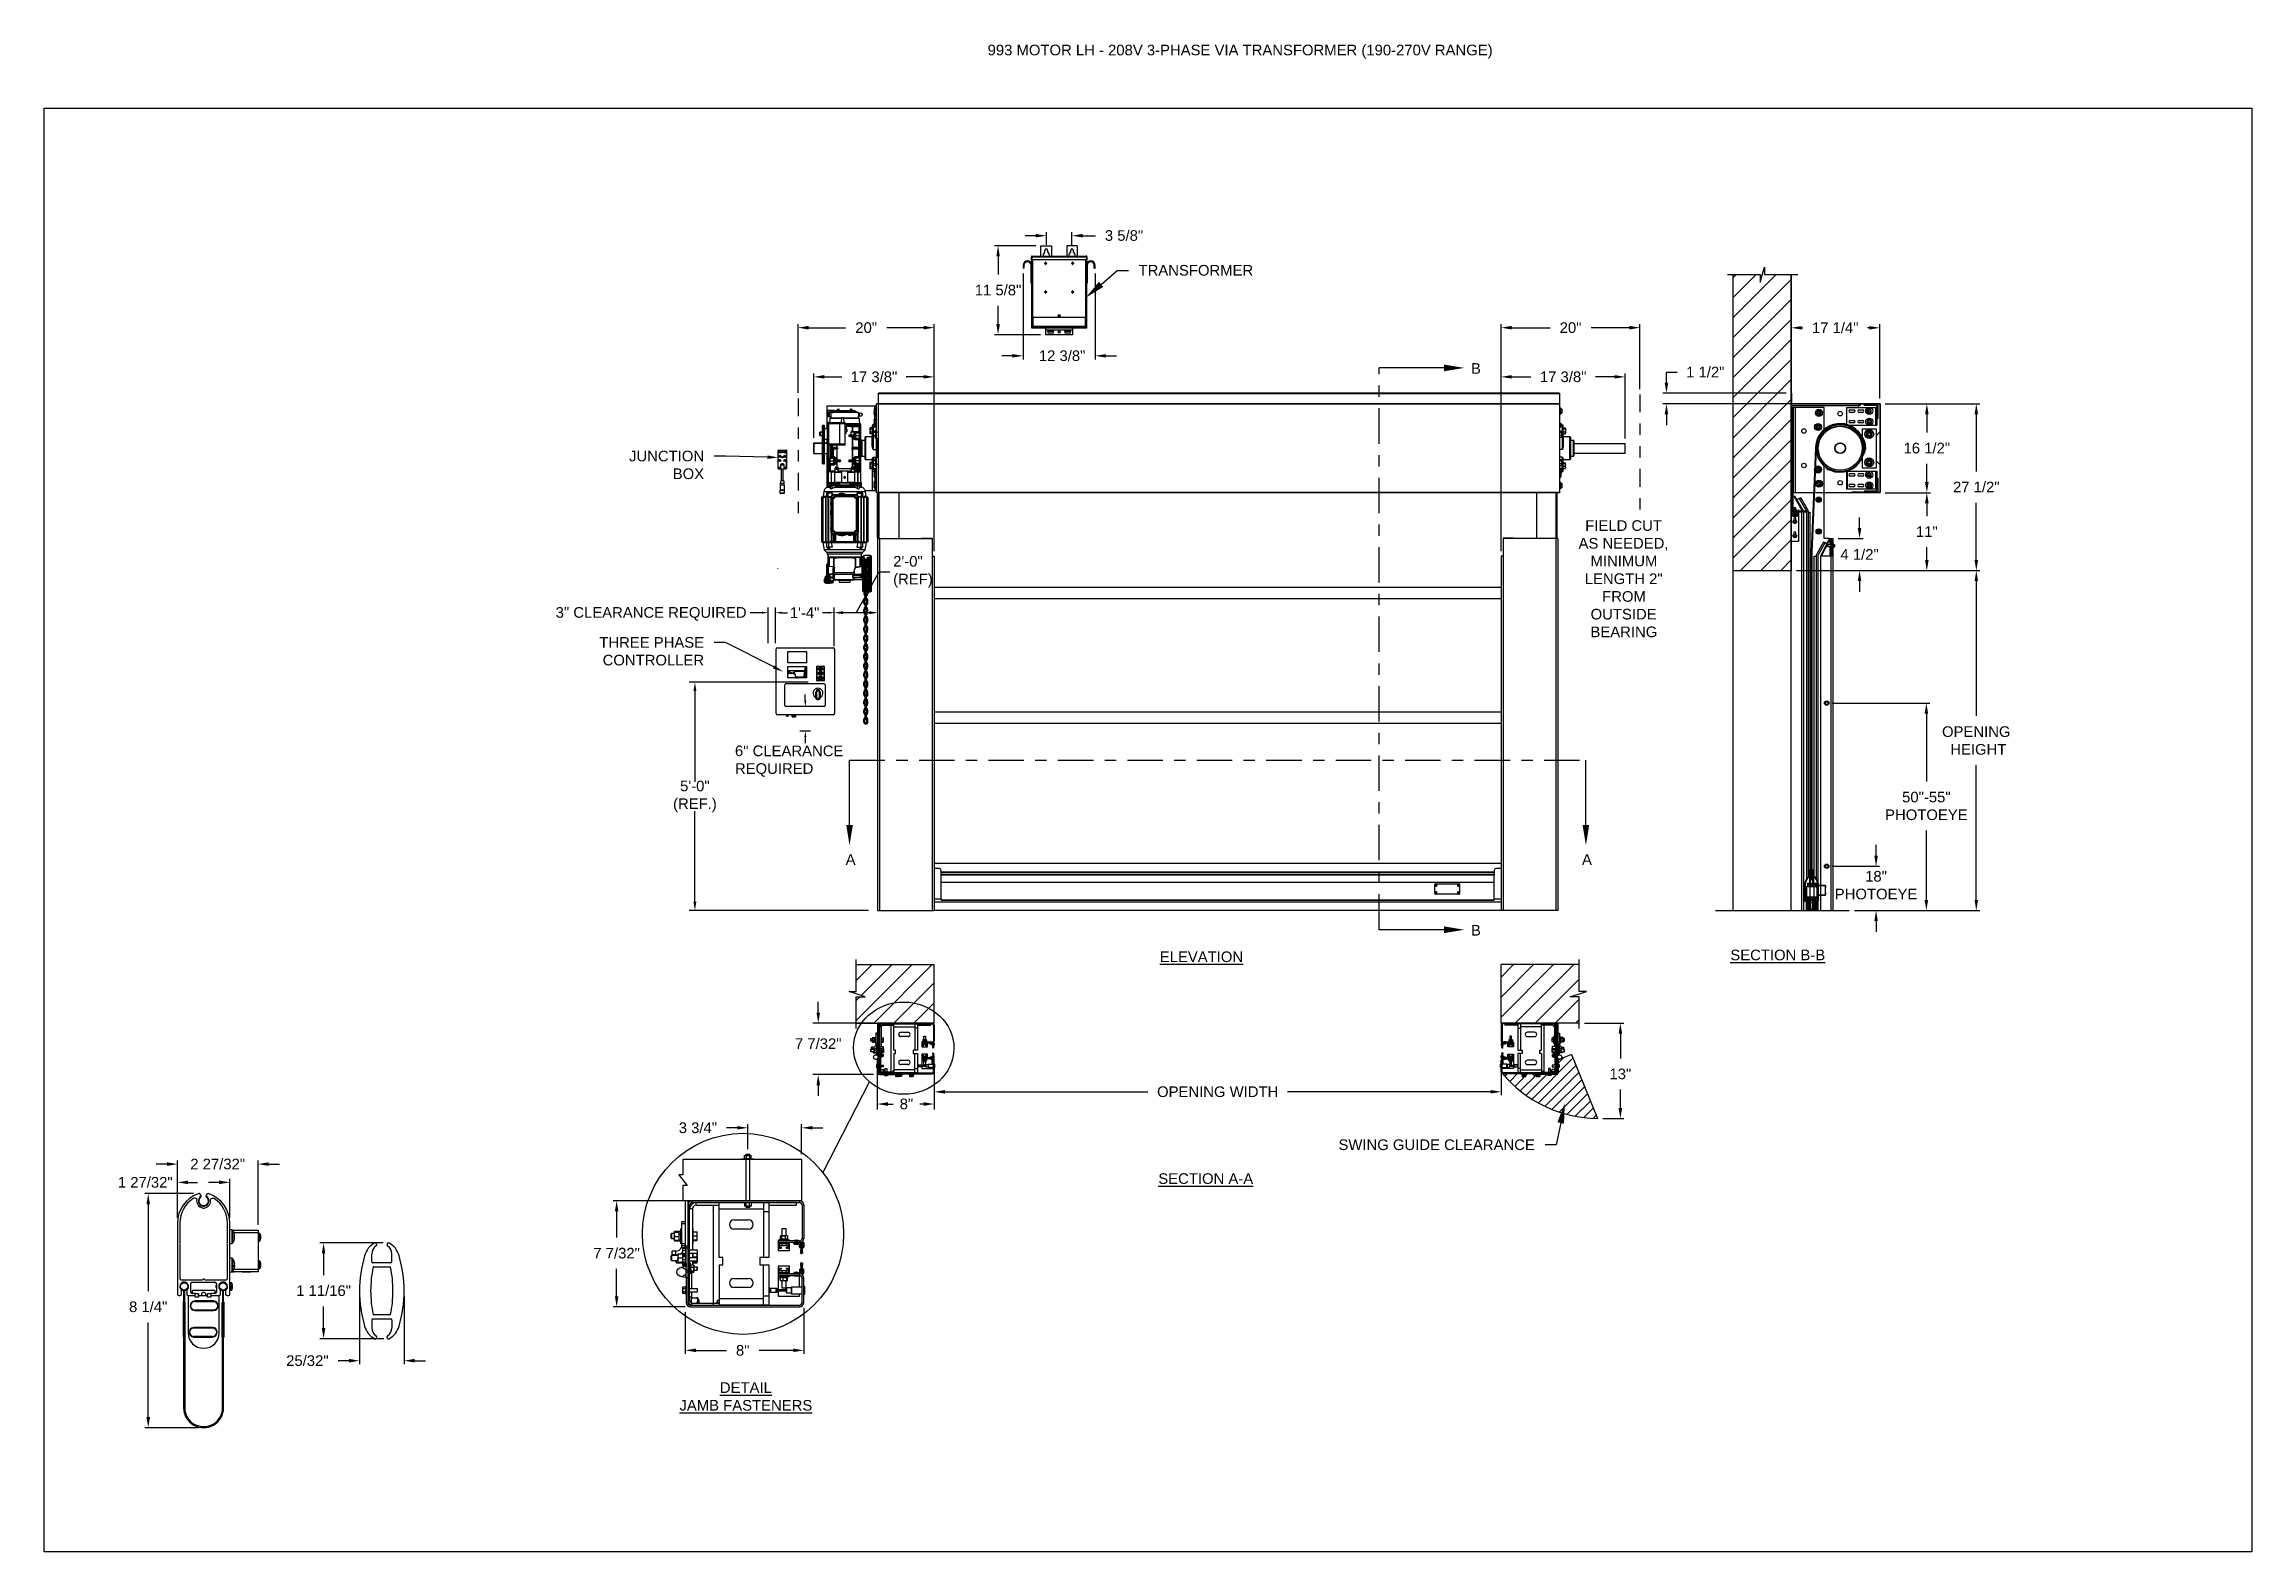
# Model space of a CAD drawing. Header units: inches. Extents: x 170 to 312, y 215 to 248.
# Drawn here: x 218.92 to 238.39, y 234.45 to 247.75 of the extents above; entities that cross this region are included whole.
import ezdxf
from ezdxf import colors
from ezdxf.entities.mleader import LeaderData, LeaderLine
from ezdxf.math import Vec2, Vec3

# ---------------------------------------------------------------- set-up
doc = ezdxf.new("R2010")
doc.units = ezdxf.units.IN
doc.header["$LTSCALE"] = 0.25
doc.header["$MEASUREMENT"] = 0
doc.linetypes.add('CENTER', pattern=[2, 1.25, -0.25, 0.25, -0.25])
doc.linetypes.add('PHANTOM2', pattern=[1.25, 0.625, -0.125, 0.125, -0.125, 0.125, -0.125])
for name, color, linetype in [('208V 1-PHASE 60HZ VIA TRANSFORMER (190-207 RANGE)', 4, 'Continuous'), ('ANNOTATIONS', 1, 'Continuous'), ('DETAILS', 4, 'Continuous'), ('HIDDEN', 6, 'PHANTOM2'), ('MOTOR LH', 7, 'Continuous'), ('SECTION CUTS', 6, 'CENTER'), ('STANDARD MOTOR LH', 7, 'Continuous')]:
    doc.layers.add(name, color=color, linetype=linetype)
doc.styles.add('ARIAL', font='arial.ttf', dxfattribs={"height": 0.09375})
doc.styles.add('ROMANS', font='Romans', dxfattribs={"height": 0.09375})
doc.styles.get("Standard").update_dxf_attribs({"font": 'romans.shx'})
doc.dimstyles.get("Standard").update_dxf_attribs({"dimscale": 60, "dimtxt": 0.0833, "dimasz": 0.0833, "dimexe": 0.0833, "dimexo": 0.04, "dimgap": 0.09, "dimtad": 0, "dimtih": 1, "dimtoh": 1, "dimdec": 4, "dimzin": 1, "dimdsep": 46, "dimlunit": 4, "dimtxsty": 'Standard', "dimcen": 0.09, "dimclrt": 150, "dimadec": 4, "dimazin": 2, "dimtfac": 1, "dimtdec": 0, "dimtofl": 0, "dimtmove": 0, "dimatfit": 3, "dimfxl": 1, "dimtolj": 1, "dimtzin": 0, "dimlwd": -1, "dimlwe": -1, "dimarcsym": 1})
doc.dimstyles.new('STANDARD$0', dxfattribs={"dimtxt": 0.09375, "dimasz": 0.09375, "dimexe": 0.03125, "dimexo": 0.046875, "dimgap": 0.09, "dimtad": 0, "dimtih": 1, "dimtoh": 1, "dimdec": 4, "dimzin": 0, "dimdsep": 46, "dimtxsty": 'ARIAL', "dimcen": 0.09, "dimadec": 0, "dimazin": 0, "dimtfac": 1, "dimtdec": 4, "dimtofl": 0, "dimtmove": 0, "dimatfit": 1, "dimfxl": 1, "dimtolj": 1, "dimtzin": 0, "dimarcsym": 0})
pattern_1 = [(45, (232.47359, 234.21006), (-0.0883883, 0.0883883), []), (135, (232.47359, 234.21006), (-0.0883883, -0.0883883), [])]
pattern_2 = [(45, (232.47359, 226.17275), (-0.08838835, 0.08838835), []), (135, (232.47359, 226.17275), (-0.26516504, 0.08838835), [0.3125, -0.1875])]
pattern_3 = [(45, (50.32115, -11.93033), (-0.08838835, 0.08838835), [])]

msp = doc.modelspace()

# ---------------------------------------------------------------- texts
at = {"layer": 'ANNOTATIONS', "insert": (227.2359, 247.74099), "char_height": 0.09375, "width": 4.6220629, "attachment_point": 1, "line_spacing_factor": 0.86134, "style": 'ARIAL'}
msp.add_mtext('993 MOTOR LH - 208V 3-PHASE VIA TRANSFORMER (190-270V RANGE)', dxfattribs=at)
at = {"layer": 'ANNOTATIONS', "char_height": 0.09375, "style": 'ARIAL'}
for s, insert, width, attachment_point in [('\\pi0.08461;FIELD CUT \\P\\pi0.02546;AS NEEDED, \\P\\pi0.13149;MINIMUM \\P\\pi0.08068;LENGTH 2" \\P\\pi0.23384;FROM \\P\\pi0.1319;OUTSIDE \\P\\pi0.13043;BEARING', (232.42191, 243.54627), 0.8325753, 1), ('{\\LELEVATION}', (229.12184, 239.7429), 3.0834986, 2), ('{\\LSECTION B-B}', (234.20441, 239.75886), 1.3823677, 2), ('{\\LSECTION A-A}', (229.15964, 237.78617), 1.3823677, 2), ('{\\LDETAIL\\PJAMB FASTENERS}', (225.10392, 235.94263), 1.3823677, 2)]:
    msp.add_mtext(s, dxfattribs=dict(at, insert=insert, width=width, attachment_point=attachment_point))
for s, insert, attachment_point in [('2\'-0"\\P(REF)', (226.40301, 243.09185), 4), ('3" CLEARANCE REQUIRED', (223.42653, 242.72031), 4), ('1\'-4"', (225.7523, 242.73092), 6), ('6" CLEARANCE\\PREQUIRED', (225.00771, 241.42127), 4), ('5\'-0"\\P(REF.)', (224.65452, 241.11038), 5), ('\\A1;1 27/32"', (219.80729, 237.70592), 5)]:
    msp.add_mtext(s, dxfattribs=dict(at, insert=insert, attachment_point=attachment_point))
at = {"layer": 'SECTION CUTS', "style": 'ARIAL'}
for s, p in [('B', (231.49855, 244.83843)), ('A', (225.98389, 240.50668)), ('A', (232.47788, 240.50668)), ('B', (231.49855, 239.88256))]:
    msp.add_text(s, height=0.09375, dxfattribs=at).set_placement(p)

# ---------------------------------------------------------------- blocks, each defined once
blk = doc.blocks.new('*D54')
at = {"layer": 'ANNOTATIONS', "color": 0, "lineweight": -2, "transparency": 16777216}
for p, q in [((235.071, 240.588), (235.071, 240.682)), ((234.683, 240.494), (235.102, 240.494)), ((234.881, 240.103), (235.102, 240.103)), ((235.071, 240.01), (235.071, 239.916))]:
    blk.add_line(p, q, dxfattribs=at)
at = {"layer": 'ANNOTATIONS', "color": 0, "transparency": 16777216}
for points in [[(235.056, 240.588), (235.087, 240.588), (235.071, 240.494)], [(235.056, 240.01), (235.087, 240.01), (235.071, 240.103)]]:
    blk.add_solid(points, dxfattribs=at)
at = {"layer": 'defpoints', "color": 0, "transparency": 16777216}
for p in [(234.636, 240.494), (235.071, 240.494), (234.834, 240.103)]:
    blk.add_point(p, dxfattribs=at)
at = {"layer": 'ANNOTATIONS', "color": 0, "transparency": 16777216, "insert": (235.071, 240.327), "char_height": 0.0938, "attachment_point": 5, "style": 'ARIAL'}
blk.add_mtext('\\A1;18"\\PPHOTOEYE', dxfattribs=at)
blk = doc.blocks.new('*D55')
at = {"layer": 'ANNOTATIONS', "color": 0, "lineweight": -2, "transparency": 16777216}
for p, q in [((234.683, 241.934), (235.546, 241.934)), ((235.515, 241.84), (235.515, 241.243)), ((235.515, 240.197), (235.515, 240.809)), ((234.881, 240.103), (235.546, 240.103))]:
    blk.add_line(p, q, dxfattribs=at)
at = {"layer": 'ANNOTATIONS', "color": 0, "transparency": 16777216}
for points in [[(235.499, 241.84), (235.53, 241.84), (235.515, 241.934)], [(235.499, 240.197), (235.53, 240.197), (235.515, 240.103)]]:
    blk.add_solid(points, dxfattribs=at)
at = {"layer": 'defpoints', "color": 0, "transparency": 16777216}
for p in [(234.636, 241.934), (235.515, 241.934), (234.834, 240.103)]:
    blk.add_point(p, dxfattribs=at)
at = {"layer": 'ANNOTATIONS', "color": 0, "transparency": 16777216, "insert": (235.515, 241.026), "char_height": 0.09375, "attachment_point": 5, "style": 'ARIAL'}
blk.add_mtext('\\A1;50"-55"\\PPHOTOEYE', dxfattribs=at)
blk = doc.blocks.new('*D58')
at = {"layer": 'ANNOTATIONS', "color": 0, "lineweight": -2, "transparency": 16777216}
for p, q in [((235.152, 243.789), (235.55, 243.789)), ((235.519, 243.696), (235.519, 243.584)), ((235.519, 243.197), (235.519, 243.309)), ((234.371, 243.103), (235.55, 243.103))]:
    blk.add_line(p, q, dxfattribs=at)
at = {"layer": 'ANNOTATIONS', "color": 0, "transparency": 16777216}
for points in [[(235.503, 243.696), (235.535, 243.696), (235.519, 243.789)], [(235.503, 243.197), (235.535, 243.197), (235.519, 243.103)]]:
    blk.add_solid(points, dxfattribs=at)
at = {"layer": 'defpoints', "color": 0, "transparency": 16777216}
for p in [(235.105, 243.789), (235.519, 243.789), (234.324, 243.103)]:
    blk.add_point(p, dxfattribs=at)
at = {"layer": 'ANNOTATIONS', "color": 0, "transparency": 16777216, "insert": (235.519, 243.446), "char_height": 0.0938, "attachment_point": 5, "style": 'ARIAL'}
blk.add_mtext('\\A1;11"', dxfattribs=at)
blk = doc.blocks.new('*D56')
at = {"layer": 'ANNOTATIONS', "color": 0, "lineweight": -2, "transparency": 16777216}
for p, q in [((221.905, 237.172), (221.348, 237.172)), ((221.38, 237.079), (221.38, 236.888)), ((221.38, 236.421), (221.38, 236.611)), ((221.911, 236.327), (221.348, 236.327))]:
    blk.add_line(p, q, dxfattribs=at)
at = {"layer": 'ANNOTATIONS', "color": 0, "transparency": 16777216}
for points in [[(221.364, 237.079), (221.395, 237.079), (221.38, 237.172)], [(221.364, 236.421), (221.395, 236.421), (221.38, 236.327)]]:
    blk.add_solid(points, dxfattribs=at)
at = {"layer": 'defpoints', "color": 0, "transparency": 16777216}
for p in [(221.952, 237.172), (221.38, 236.327), (221.957, 236.327)]:
    blk.add_point(p, dxfattribs=at)
at = {"layer": 'ANNOTATIONS', "color": 0, "transparency": 16777216, "insert": (221.38, 236.75), "char_height": 0.09375, "attachment_point": 5, "style": 'ARIAL'}
blk.add_mtext('\\A1;1 11/16"', dxfattribs=at)
blk = doc.blocks.new('*D57')
at = {"layer": 'ANNOTATIONS', "color": 0, "lineweight": -2, "transparency": 16777216}
for p, q in [((221.697, 236.702), (221.697, 236.102)), ((222.09, 236.702), (222.09, 236.102)), ((221.603, 236.133), (221.509, 236.133)), ((222.184, 236.133), (222.278, 236.133))]:
    blk.add_line(p, q, dxfattribs=at)
at = {"layer": 'ANNOTATIONS', "color": 0, "transparency": 16777216}
for points in [[(221.603, 236.149), (221.603, 236.117), (221.697, 236.133)], [(222.184, 236.149), (222.184, 236.117), (222.09, 236.133)]]:
    blk.add_solid(points, dxfattribs=at)
at = {"layer": 'defpoints', "color": 0, "transparency": 16777216}
for p in [(221.697, 236.749), (222.09, 236.749), (222.09, 236.133)]:
    blk.add_point(p, dxfattribs=at)
at = {"layer": 'ANNOTATIONS', "color": 0, "transparency": 16777216, "insert": (221.237, 236.133), "char_height": 0.0938, "attachment_point": 5, "style": 'ARIAL'}
blk.add_mtext('\\A1;25/32"', dxfattribs=at)
blk = doc.blocks.new('*D59')
at = {"layer": 'ANNOTATIONS', "color": 0, "lineweight": -2, "transparency": 16777216}
for p, q in [((234.926, 243.478), (234.926, 243.572)), ((234.737, 243.385), (234.957, 243.385)), ((234.371, 243.103), (234.957, 243.103)), ((234.926, 243.01), (234.926, 242.916))]:
    blk.add_line(p, q, dxfattribs=at)
at = {"layer": 'ANNOTATIONS', "color": 0, "transparency": 16777216}
for points in [[(234.91, 243.478), (234.941, 243.478), (234.926, 243.385)], [(234.91, 243.01), (234.941, 243.01), (234.926, 243.103)]]:
    blk.add_solid(points, dxfattribs=at)
at = {"layer": 'defpoints', "color": 0, "transparency": 16777216}
for p in [(234.69, 243.385), (234.926, 243.385), (234.324, 243.103)]:
    blk.add_point(p, dxfattribs=at)
at = {"layer": 'ANNOTATIONS', "color": 0, "transparency": 16777216, "insert": (234.926, 243.244), "char_height": 0.0938, "attachment_point": 5, "style": 'ARIAL'}
blk.add_mtext('\\A1;4 1/2"', dxfattribs=at)
blk = doc.blocks.new('*D60')
at = {"layer": 'ANNOTATIONS', "color": 0, "lineweight": -2, "transparency": 16777216}
for p, q in [((233.223, 244.76), (233.223, 244.853)), ((233.223, 244.853), (233.316, 244.853)), ((234.278, 244.666), (233.191, 244.666)), ((235.058, 244.574), (233.191, 244.574)), ((233.223, 244.48), (233.223, 244.386))]:
    blk.add_line(p, q, dxfattribs=at)
at = {"layer": 'ANNOTATIONS', "color": 0, "transparency": 16777216}
for points in [[(233.207, 244.76), (233.238, 244.76), (233.223, 244.666)], [(233.207, 244.48), (233.238, 244.48), (233.223, 244.574)]]:
    blk.add_solid(points, dxfattribs=at)
at = {"layer": 'defpoints', "color": 0, "transparency": 16777216}
for p in [(233.223, 244.574), (234.325, 244.666), (235.105, 244.574)]:
    blk.add_point(p, dxfattribs=at)
at = {"layer": 'ANNOTATIONS', "color": 0, "transparency": 16777216, "insert": (233.565, 244.853), "char_height": 0.0938, "attachment_point": 5, "style": 'ARIAL'}
blk.add_mtext('\\A1;1 1/2"', dxfattribs=at)
blk = doc.blocks.new('*D62')
at = {"layer": 'ANNOTATIONS', "color": 0, "lineweight": -2, "transparency": 16777216}
for p, q in [((225.564, 244.669), (225.564, 245.276)), ((225.658, 245.245), (225.984, 245.245)), ((226.671, 245.245), (226.346, 245.245)), ((226.765, 243.275), (226.765, 245.276))]:
    blk.add_line(p, q, dxfattribs=at)
at = {"layer": 'ANNOTATIONS', "color": 0, "transparency": 16777216}
for points in [[(225.658, 245.261), (225.658, 245.229), (225.564, 245.245)], [(226.671, 245.261), (226.671, 245.229), (226.765, 245.245)]]:
    blk.add_solid(points, dxfattribs=at)
at = {"layer": 'defpoints', "color": 0, "transparency": 16777216}
for p in [(225.564, 245.245), (225.564, 244.622), (226.765, 243.228)]:
    blk.add_point(p, dxfattribs=at)
at = {"layer": 'ANNOTATIONS', "color": 0, "transparency": 16777216, "insert": (226.165, 245.245), "char_height": 0.0938, "attachment_point": 5, "style": 'ARIAL'}
blk.add_mtext('\\A1;20"', dxfattribs=at)
blk = doc.blocks.new('*D63')
at = {"layer": 'ANNOTATIONS', "color": 0, "lineweight": -2, "transparency": 16777216}
for p, q in [((225.703, 244.273), (225.703, 244.842)), ((225.796, 244.811), (225.949, 244.811)), ((226.671, 244.811), (226.519, 244.811)), ((226.765, 243.275), (226.765, 244.842))]:
    blk.add_line(p, q, dxfattribs=at)
at = {"layer": 'ANNOTATIONS', "color": 0, "transparency": 16777216}
for points in [[(225.796, 244.827), (225.796, 244.796), (225.703, 244.811)], [(226.671, 244.827), (226.671, 244.796), (226.765, 244.811)]]:
    blk.add_solid(points, dxfattribs=at)
at = {"layer": 'defpoints', "color": 0, "transparency": 16777216}
for p in [(226.765, 244.811), (225.703, 244.226), (226.765, 243.228)]:
    blk.add_point(p, dxfattribs=at)
at = {"layer": 'ANNOTATIONS', "color": 0, "transparency": 16777216, "insert": (226.234, 244.811), "char_height": 0.09375, "attachment_point": 5, "style": 'ARIAL'}
blk.add_mtext('\\A1;17 3/8"', dxfattribs=at)
blk = doc.blocks.new('*D61')
at = {"layer": 'ANNOTATIONS', "color": 0, "lineweight": -2, "transparency": 16777216}
for p, q in [((231.765, 243.275), (231.765, 244.842)), ((231.859, 244.811), (232.027, 244.811)), ((232.765, 244.811), (232.597, 244.811)), ((232.859, 244.268), (232.859, 244.842))]:
    blk.add_line(p, q, dxfattribs=at)
at = {"layer": 'ANNOTATIONS', "color": 0, "transparency": 16777216}
for points in [[(231.859, 244.827), (231.859, 244.796), (231.765, 244.811)], [(232.765, 244.827), (232.765, 244.796), (232.859, 244.811)]]:
    blk.add_solid(points, dxfattribs=at)
at = {"layer": 'defpoints', "color": 0, "transparency": 16777216}
for p in [(231.765, 244.811), (232.859, 244.221), (231.765, 243.228)]:
    blk.add_point(p, dxfattribs=at)
at = {"layer": 'ANNOTATIONS', "color": 0, "transparency": 16777216, "insert": (232.312, 244.811), "char_height": 0.09375, "attachment_point": 5, "style": 'ARIAL'}
blk.add_mtext('\\A1;17 3/8"', dxfattribs=at)
blk = doc.blocks.new('*D64')
at = {"layer": 'ANNOTATIONS', "color": 0, "lineweight": -2, "transparency": 16777216}
for p, q in [((220.234, 237.607), (219.802, 237.607)), ((219.833, 237.513), (219.833, 236.747)), ((219.833, 235.635), (219.833, 236.47)), ((220.275, 235.542), (219.802, 235.542))]:
    blk.add_line(p, q, dxfattribs=at)
at = {"layer": 'ANNOTATIONS', "color": 0, "transparency": 16777216}
for points in [[(219.818, 237.513), (219.849, 237.513), (219.833, 237.607)], [(219.818, 235.635), (219.849, 235.635), (219.833, 235.542)]]:
    blk.add_solid(points, dxfattribs=at)
at = {"layer": 'defpoints', "color": 0, "transparency": 16777216}
for p in [(220.281, 237.607), (219.833, 235.542), (220.322, 235.542)]:
    blk.add_point(p, dxfattribs=at)
at = {"layer": 'ANNOTATIONS', "color": 0, "transparency": 16777216, "insert": (219.833, 236.608), "char_height": 0.0938, "attachment_point": 5, "style": 'ARIAL'}
blk.add_mtext('\\A1;8 1/4"', dxfattribs=at)
blk = doc.blocks.new('*D65')
at = {"layer": 'ANNOTATIONS', "color": 0, "lineweight": -2, "transparency": 16777216}
for p, q in [((219.998, 237.867), (219.904, 237.867)), ((220.091, 237.394), (220.091, 237.898)), ((220.802, 237.332), (220.802, 237.898)), ((220.896, 237.867), (220.99, 237.867))]:
    blk.add_line(p, q, dxfattribs=at)
at = {"layer": 'ANNOTATIONS', "color": 0, "transparency": 16777216}
for points in [[(219.998, 237.883), (219.998, 237.851), (220.091, 237.867)], [(220.896, 237.883), (220.896, 237.851), (220.802, 237.867)]]:
    blk.add_solid(points, dxfattribs=at)
at = {"layer": 'defpoints', "color": 0, "transparency": 16777216}
for p in [(220.091, 237.867), (220.091, 237.347), (220.802, 237.285)]:
    blk.add_point(p, dxfattribs=at)
at = {"layer": 'ANNOTATIONS', "color": 0, "transparency": 16777216, "insert": (220.446, 237.867), "char_height": 0.09375, "attachment_point": 5, "style": 'ARIAL'}
blk.add_mtext('\\A1;2 27/32"', dxfattribs=at)
blk = doc.blocks.new('*D66')
at = {"layer": 'ANNOTATIONS', "color": 0, "lineweight": -2, "transparency": 16777216}
for p, q in [((234.322, 244.711), (234.322, 245.275)), ((234.416, 245.244), (234.426, 245.244)), ((235.011, 245.244), (234.996, 245.244)), ((235.105, 244.619), (235.105, 245.275))]:
    blk.add_line(p, q, dxfattribs=at)
at = {"layer": 'ANNOTATIONS', "color": 0, "transparency": 16777216}
for points in [[(234.416, 245.259), (234.416, 245.228), (234.322, 245.244)], [(235.011, 245.259), (235.011, 245.228), (235.105, 245.244)]]:
    blk.add_solid(points, dxfattribs=at)
at = {"layer": 'defpoints', "color": 0, "transparency": 16777216}
for p in [(235.105, 245.244), (234.322, 244.664), (235.105, 244.572)]:
    blk.add_point(p, dxfattribs=at)
at = {"layer": 'ANNOTATIONS', "color": 0, "transparency": 16777216, "insert": (234.711, 245.244), "char_height": 0.09375, "attachment_point": 5, "style": 'ARIAL'}
blk.add_mtext('\\A1;17 1/4"', dxfattribs=at)
blk = doc.blocks.new('*D67')
at = {"layer": 'ANNOTATIONS', "color": 0, "lineweight": -2, "transparency": 16777216}
for p, q in [((235.152, 244.574), (235.55, 244.574)), ((235.519, 244.48), (235.519, 244.32)), ((235.519, 243.883), (235.519, 244.043)), ((235.152, 243.789), (235.55, 243.789))]:
    blk.add_line(p, q, dxfattribs=at)
at = {"layer": 'ANNOTATIONS', "color": 0, "transparency": 16777216}
for points in [[(235.503, 244.48), (235.535, 244.48), (235.519, 244.574)], [(235.503, 243.883), (235.535, 243.883), (235.519, 243.789)]]:
    blk.add_solid(points, dxfattribs=at)
at = {"layer": 'defpoints', "color": 0, "transparency": 16777216}
for p in [(235.105, 244.574), (235.105, 243.789), (235.519, 243.789)]:
    blk.add_point(p, dxfattribs=at)
at = {"layer": 'ANNOTATIONS', "color": 0, "transparency": 16777216, "insert": (235.519, 244.182), "char_height": 0.09375, "attachment_point": 5, "style": 'ARIAL'}
blk.add_mtext('\\A1;16 1/2"', dxfattribs=at)
blk = doc.blocks.new('*D68')
at = {"layer": 'ANNOTATIONS', "color": 0, "lineweight": -2, "transparency": 16777216}
for p, q in [((235.153, 244.574), (235.55, 244.574)), ((235.519, 244.48), (235.519, 244.32)), ((235.519, 243.883), (235.519, 244.043)), ((235.152, 243.789), (235.55, 243.789))]:
    blk.add_line(p, q, dxfattribs=at)
at = {"layer": 'ANNOTATIONS', "color": 0, "transparency": 16777216}
for points in [[(235.503, 244.48), (235.535, 244.48), (235.519, 244.574)], [(235.503, 243.883), (235.535, 243.883), (235.519, 243.789)]]:
    blk.add_solid(points, dxfattribs=at)
at = {"layer": 'defpoints', "color": 0, "transparency": 16777216}
for p in [(235.106, 244.574), (235.105, 243.789), (235.519, 243.789)]:
    blk.add_point(p, dxfattribs=at)
at = {"layer": 'ANNOTATIONS', "color": 0, "transparency": 16777216, "insert": (235.519, 244.182), "char_height": 0.09375, "attachment_point": 5, "style": 'ARIAL'}
blk.add_mtext('\\A1;16 1/2"', dxfattribs=at)
blk = doc.blocks.new('*D69')
at = {"layer": 'ANNOTATIONS', "color": 0, "lineweight": -2, "transparency": 16777216}
for p, q in [((235.152, 243.789), (235.55, 243.789)), ((235.519, 243.696), (235.519, 243.583)), ((235.519, 243.197), (235.519, 243.31)), ((234.371, 243.103), (235.55, 243.103))]:
    blk.add_line(p, q, dxfattribs=at)
at = {"layer": 'ANNOTATIONS', "color": 0, "transparency": 16777216}
for points in [[(235.503, 243.696), (235.535, 243.696), (235.519, 243.789)], [(235.503, 243.197), (235.535, 243.197), (235.519, 243.103)]]:
    blk.add_solid(points, dxfattribs=at)
at = {"layer": 'defpoints', "color": 0, "transparency": 16777216}
for p in [(235.105, 243.789), (235.519, 243.789), (234.324, 243.103)]:
    blk.add_point(p, dxfattribs=at)
at = {"layer": 'ANNOTATIONS', "color": 0, "transparency": 16777216, "insert": (235.519, 243.446), "char_height": 0.0938, "attachment_point": 5, "style": 'ARIAL'}
blk.add_mtext('\\A1;  ', dxfattribs=at)
blk = doc.blocks.new('*D70')
at = {"layer": 'ANNOTATIONS', "color": 0, "lineweight": -2, "transparency": 16777216}
for p, q in [((235.152, 244.574), (235.986, 244.574)), ((235.955, 244.48), (235.955, 243.977)), ((235.955, 243.197), (235.955, 243.7)), ((234.371, 243.103), (235.986, 243.103))]:
    blk.add_line(p, q, dxfattribs=at)
at = {"layer": 'ANNOTATIONS', "color": 0, "transparency": 16777216}
for points in [[(235.94, 244.48), (235.971, 244.48), (235.955, 244.574)], [(235.94, 243.197), (235.971, 243.197), (235.955, 243.103)]]:
    blk.add_solid(points, dxfattribs=at)
at = {"layer": 'defpoints', "color": 0, "transparency": 16777216}
for p in [(235.105, 244.574), (235.955, 244.574), (234.324, 243.103)]:
    blk.add_point(p, dxfattribs=at)
at = {"layer": 'ANNOTATIONS', "color": 0, "transparency": 16777216, "insert": (235.955, 243.839), "char_height": 0.09375, "attachment_point": 5, "style": 'ARIAL'}
blk.add_mtext('\\A1;27 1/2"', dxfattribs=at)
blk = doc.blocks.new('*D71')
at = {"layer": 'ANNOTATIONS', "color": 0, "lineweight": -2, "transparency": 16777216}
for p, q in [((231.765, 243.275), (231.765, 245.276)), ((231.859, 245.245), (232.196, 245.245)), ((232.895, 245.245), (232.558, 245.245)), ((232.989, 244.702), (232.989, 245.276))]:
    blk.add_line(p, q, dxfattribs=at)
at = {"layer": 'ANNOTATIONS', "color": 0, "transparency": 16777216}
for points in [[(231.859, 245.261), (231.859, 245.229), (231.765, 245.245)], [(232.895, 245.261), (232.895, 245.229), (232.989, 245.245)]]:
    blk.add_solid(points, dxfattribs=at)
at = {"layer": 'defpoints', "color": 0, "transparency": 16777216}
for p in [(232.989, 245.245), (232.989, 244.655), (231.765, 243.228)]:
    blk.add_point(p, dxfattribs=at)
at = {"layer": 'ANNOTATIONS', "color": 0, "transparency": 16777216, "insert": (232.377, 245.245), "char_height": 0.0938, "attachment_point": 5, "style": 'ARIAL'}
blk.add_mtext('\\A1;20"', dxfattribs=at)
blk = doc.blocks.new('*D72')
at = {"layer": 'ANNOTATIONS', "color": 0, "lineweight": -2, "transparency": 16777216}
for p, q in [((234.371, 243.103), (235.986, 243.103)), ((235.955, 243.01), (235.955, 241.821)), ((235.955, 240.197), (235.955, 241.386)), ((234.881, 240.103), (235.986, 240.103))]:
    blk.add_line(p, q, dxfattribs=at)
at = {"layer": 'ANNOTATIONS', "color": 0, "transparency": 16777216}
for points in [[(235.94, 243.01), (235.971, 243.01), (235.955, 243.103)], [(235.94, 240.197), (235.971, 240.197), (235.955, 240.103)]]:
    blk.add_solid(points, dxfattribs=at)
at = {"layer": 'defpoints', "color": 0, "transparency": 16777216}
for p in [(234.324, 243.103), (235.955, 243.103), (234.834, 240.103)]:
    blk.add_point(p, dxfattribs=at)
at = {"layer": 'ANNOTATIONS', "color": 0, "transparency": 16777216, "insert": (235.955, 241.603), "char_height": 0.09375, "attachment_point": 5, "style": 'ARIAL'}
blk.add_mtext('\\A1;OPENING\\P HEIGHT', dxfattribs=at)
blk = doc.blocks.new('*D73')
at = {"layer": 'ANNOTATIONS', "color": 0, "lineweight": -2, "transparency": 16777216}
for p, q in [((227.66, 245.968), (227.297, 245.968)), ((227.328, 245.874), (227.328, 245.714)), ((227.328, 245.277), (227.328, 245.437)), ((227.703, 245.183), (227.297, 245.183))]:
    blk.add_line(p, q, dxfattribs=at)
at = {"layer": 'ANNOTATIONS', "color": 0, "transparency": 16777216}
for points in [[(227.313, 245.874), (227.344, 245.874), (227.328, 245.968)], [(227.313, 245.277), (227.344, 245.277), (227.328, 245.183)]]:
    blk.add_solid(points, dxfattribs=at)
at = {"layer": 'defpoints', "color": 0, "transparency": 16777216}
for p in [(227.707, 245.968), (227.328, 245.183), (227.75, 245.183)]:
    blk.add_point(p, dxfattribs=at)
at = {"layer": 'ANNOTATIONS', "color": 0, "transparency": 16777216, "insert": (227.328, 245.624), "char_height": 0.09375, "attachment_point": 2, "style": 'ARIAL'}
blk.add_mtext('\\A1;11 5/8"', dxfattribs=at)
blk = doc.blocks.new('*D74')
at = {"layer": 'ANNOTATIONS', "color": 0, "lineweight": -2, "transparency": 16777216}
for p, q in [((227.66, 246.056), (227.566, 246.056)), ((227.754, 245.976), (227.754, 246.088)), ((227.98, 245.976), (227.98, 246.088)), ((228.074, 246.056), (228.186, 246.056))]:
    blk.add_line(p, q, dxfattribs=at)
at = {"layer": 'ANNOTATIONS', "color": 0, "transparency": 16777216}
for points in [[(227.66, 246.072), (227.66, 246.041), (227.754, 246.056)], [(228.074, 246.072), (228.074, 246.041), (227.98, 246.056)]]:
    blk.add_solid(points, dxfattribs=at)
at = {"layer": 'defpoints', "color": 0, "transparency": 16777216}
for p in [(227.754, 245.929), (227.98, 246.056), (227.98, 245.929)]:
    blk.add_point(p, dxfattribs=at)
at = {"layer": 'ANNOTATIONS', "color": 0, "transparency": 16777216, "insert": (228.439, 246.105), "char_height": 0.0938, "attachment_point": 2, "style": 'ARIAL'}
blk.add_mtext('\\A1;3 5/8"', dxfattribs=at)
blk = doc.blocks.new('*D75')
at = {"layer": 'ANNOTATIONS', "color": 0, "lineweight": -2, "transparency": 16777216}
for p, q in [((227.549, 245.724), (227.549, 244.965)), ((228.185, 245.724), (228.185, 244.965)), ((227.455, 244.997), (227.362, 244.997)), ((228.278, 244.997), (228.372, 244.997))]:
    blk.add_line(p, q, dxfattribs=at)
at = {"layer": 'ANNOTATIONS', "color": 0, "transparency": 16777216}
for points in [[(227.455, 245.012), (227.455, 244.981), (227.549, 244.997)], [(228.278, 245.012), (228.278, 244.981), (228.185, 244.997)]]:
    blk.add_solid(points, dxfattribs=at)
at = {"layer": 'defpoints', "color": 0, "transparency": 16777216}
for p in [(227.549, 245.771), (228.185, 245.771), (228.185, 244.997)]:
    blk.add_point(p, dxfattribs=at)
at = {"layer": 'ANNOTATIONS', "color": 0, "transparency": 16777216, "insert": (227.893, 244.997), "char_height": 0.09375, "attachment_point": 5, "style": 'ARIAL'}
blk.add_mtext('\\A1;12 3/8"', dxfattribs=at)
blk = doc.blocks.new('*D234')
at = {"layer": 'ANNOTATIONS', "color": 0, "lineweight": -2, "transparency": 16777216}
for p, q in [((226.262, 238.733), (226.262, 238.35)), ((226.765, 238.715), (226.765, 238.35)), ((226.356, 238.397), (226.404, 238.397)), ((226.671, 238.397), (226.637, 238.397))]:
    blk.add_line(p, q, dxfattribs=at)
at = {"layer": 'ANNOTATIONS', "color": 0, "transparency": 16777216}
for points in [[(226.356, 238.413), (226.356, 238.381), (226.262, 238.397)], [(226.671, 238.413), (226.671, 238.381), (226.765, 238.397)]]:
    blk.add_solid(points, dxfattribs=at)
at = {"layer": 'defpoints', "color": 0, "transparency": 16777216}
for p in [(226.262, 238.78), (226.765, 238.762), (226.765, 238.397)]:
    blk.add_point(p, dxfattribs=at)
at = {"layer": 'ANNOTATIONS', "color": 0, "transparency": 16777216, "insert": (226.52, 238.397), "char_height": 0.0938, "attachment_point": 5, "style": 'ARIAL'}
blk.add_mtext('\\A1;8"', dxfattribs=at)
blk = doc.blocks.new('*D235')
at = {"layer": 'ANNOTATIONS', "color": 0, "lineweight": -2, "transparency": 16777216}
for p, q in [((225.742, 239.204), (225.742, 239.298)), ((226.244, 239.111), (225.695, 239.111)), ((226.231, 238.657), (225.695, 238.657)), ((225.742, 238.563), (225.742, 238.469))]:
    blk.add_line(p, q, dxfattribs=at)
at = {"layer": 'ANNOTATIONS', "color": 0, "transparency": 16777216}
for points in [[(225.727, 239.204), (225.758, 239.204), (225.742, 239.111)], [(225.727, 238.563), (225.758, 238.563), (225.742, 238.657)]]:
    blk.add_solid(points, dxfattribs=at)
at = {"layer": 'defpoints', "color": 0, "transparency": 16777216}
for p in [(226.29, 239.111), (225.742, 238.657), (226.277, 238.657)]:
    blk.add_point(p, dxfattribs=at)
at = {"layer": 'ANNOTATIONS', "color": 0, "transparency": 16777216, "insert": (225.742, 238.929), "char_height": 0.09375, "attachment_point": 5, "style": 'ARIAL'}
blk.add_mtext('\\A1;7 7/32"', dxfattribs=at)
blk = doc.blocks.new('*D233')
at = {"layer": 'ANNOTATIONS', "color": 0, "linetype": 'ByBlock', "lineweight": -2, "transparency": 16777216}
for p, q in [((232.5, 239.111), (232.848, 239.111)), ((232.816, 239.017), (232.816, 238.8)), ((232.816, 238.362), (232.816, 238.524)), ((232.661, 238.268), (232.848, 238.268))]:
    blk.add_line(p, q, dxfattribs=at)
at = {"layer": 'ANNOTATIONS', "color": 0, "transparency": 16777216}
for points in [[(232.801, 239.017), (232.832, 239.017), (232.816, 239.111)], [(232.801, 238.362), (232.832, 238.362), (232.816, 238.268)]]:
    blk.add_solid(points, dxfattribs=at)
at = {"layer": 'defpoints', "color": 0, "transparency": 16777216}
for p in [(232.453, 239.111), (232.816, 239.111), (232.614, 238.268)]:
    blk.add_point(p, dxfattribs=at)
at = {"layer": 'ANNOTATIONS', "color": 0, "transparency": 16777216, "insert": (232.816, 238.662), "char_height": 0.0938, "attachment_point": 5, "style": 'ARIAL'}
blk.add_mtext('\\A1;13"', dxfattribs=at)
blk = doc.blocks.new('*D232')
at = {"layer": 'ANNOTATIONS', "color": 0, "lineweight": -2, "transparency": 16777216}
for p, q in [((225.028, 238.187), (224.934, 238.187)), ((225.121, 237.999), (225.121, 238.218)), ((225.596, 237.954), (225.596, 238.218)), ((225.69, 238.187), (225.784, 238.187))]:
    blk.add_line(p, q, dxfattribs=at)
at = {"layer": 'ANNOTATIONS', "color": 0, "transparency": 16777216}
for points in [[(225.028, 238.203), (225.028, 238.172), (225.121, 238.187)], [(225.69, 238.203), (225.69, 238.172), (225.596, 238.187)]]:
    blk.add_solid(points, dxfattribs=at)
at = {"layer": 'defpoints', "color": 0, "transparency": 16777216}
for p in [(225.596, 238.187), (225.121, 237.952), (225.596, 237.907)]:
    blk.add_point(p, dxfattribs=at)
at = {"layer": 'ANNOTATIONS', "color": 0, "transparency": 16777216, "insert": (224.681, 238.187), "char_height": 0.0938, "attachment_point": 5, "style": 'ARIAL'}
blk.add_mtext('\\A1;3 3/4"', dxfattribs=at)
blk = doc.blocks.new('*D230')
at = {"layer": 'ANNOTATIONS', "color": 0, "lineweight": -2, "transparency": 16777216}
for p, q in [((224.568, 237.544), (223.933, 237.544)), ((223.964, 237.45), (223.964, 237.22)), ((223.964, 236.701), (223.964, 236.943)), ((224.569, 236.608), (223.933, 236.608))]:
    blk.add_line(p, q, dxfattribs=at)
at = {"layer": 'ANNOTATIONS', "color": 0, "transparency": 16777216}
for points in [[(223.949, 237.45), (223.98, 237.45), (223.964, 237.544)], [(223.949, 236.701), (223.98, 236.701), (223.964, 236.608)]]:
    blk.add_solid(points, dxfattribs=at)
at = {"layer": 'defpoints', "color": 0, "transparency": 16777216}
for p in [(224.615, 237.544), (223.964, 236.608), (224.616, 236.608)]:
    blk.add_point(p, dxfattribs=at)
at = {"layer": 'ANNOTATIONS', "color": 0, "transparency": 16777216, "insert": (223.964, 237.081), "char_height": 0.09375, "attachment_point": 5, "style": 'ARIAL'}
blk.add_mtext('\\A1;7 7/32"', dxfattribs=at)
blk = doc.blocks.new('*D231')
at = {"layer": 'ANNOTATIONS', "color": 0, "lineweight": -2, "transparency": 16777216}
for p, q in [((224.569, 236.561), (224.569, 236.193)), ((225.616, 236.598), (225.616, 236.193)), ((224.663, 236.224), (224.932, 236.224)), ((225.522, 236.224), (225.22, 236.224))]:
    blk.add_line(p, q, dxfattribs=at)
at = {"layer": 'ANNOTATIONS', "color": 0, "transparency": 16777216}
for points in [[(224.663, 236.24), (224.663, 236.209), (224.569, 236.224)], [(225.522, 236.24), (225.522, 236.209), (225.616, 236.224)]]:
    blk.add_solid(points, dxfattribs=at)
at = {"layer": 'defpoints', "color": 0, "transparency": 16777216}
for p in [(224.569, 236.608), (225.616, 236.645), (224.569, 236.224)]:
    blk.add_point(p, dxfattribs=at)
at = {"layer": 'ANNOTATIONS', "color": 0, "transparency": 16777216, "insert": (225.076, 236.224), "char_height": 0.0938, "attachment_point": 5, "style": 'ARIAL'}
blk.add_mtext('\\A1;8"', dxfattribs=at)
blk = doc.blocks.new('*D229')
at = {"layer": 'ANNOTATIONS', "color": 0, "lineweight": -2, "transparency": 16777216}
for p, q in [((226.765, 238.635), (226.765, 238.474)), ((231.765, 238.635), (231.765, 238.474)), ((226.859, 238.505), (228.649, 238.505)), ((231.671, 238.505), (229.881, 238.505))]:
    blk.add_line(p, q, dxfattribs=at)
at = {"layer": 'ANNOTATIONS', "color": 0, "transparency": 16777216}
for points in [[(226.859, 238.52), (226.859, 238.489), (226.765, 238.505)], [(231.671, 238.521), (231.671, 238.489), (231.765, 238.505)]]:
    blk.add_solid(points, dxfattribs=at)
at = {"layer": 'defpoints', "color": 0, "transparency": 16777216}
for p in [(226.765, 238.682), (231.765, 238.682), (231.765, 238.505)]:
    blk.add_point(p, dxfattribs=at)
at = {"layer": 'ANNOTATIONS', "color": 0, "transparency": 16777216, "insert": (229.265, 238.505), "char_height": 0.09375, "attachment_point": 5, "style": 'ARIAL'}
blk.add_mtext('\\A1;OPENING WIDTH', dxfattribs=at)

# ---------------------------------------------------------------- dimensions: what is measured, and where the dimension line sits
at = {"layer": 'ANNOTATIONS'}
for base, p1, p2, text, picture, middle in [((227.9801, 246.05625), (227.75354, 245.9289), (227.9801, 245.9289), '3 5/8"', '*D74', (228.4389, 246.05625)), ((228.18455, 244.99659), (227.54909, 245.77077), (228.18455, 245.77077), '12 3/8"', '*D75', (227.89299, 244.99659)), ((235.10491, 245.24387), (234.32219, 244.66435), (235.10491, 244.57217), '17 1/4"', '*D66', (234.71114, 245.24387)), ((225.56447, 245.24492), (226.76515, 243.22842), (225.56447, 244.62168), '20"', '*D62', (226.16481, 245.24492)), ((226.76515, 244.81121), (225.70265, 244.22641), (226.76515, 243.22842), '17 3/8"', '*D63', (226.2339, 244.81121)), ((231.76515, 244.81121), (232.85877, 244.22145), (231.76515, 243.22842), '17 3/8"', '*D61', (232.31196, 244.81121)), ((225.59641, 238.18716), (225.12128, 237.95176), (225.59641, 237.90734), '3 3/4"', '*D232', (224.68071, 238.18716)), ((220.09149, 237.86689), (220.80249, 237.28505), (220.09149, 237.34736), '2 27/32"', '*D65', (220.44597, 237.86689)), ((222.09023, 236.13291), (221.69652, 236.74901), (222.09023, 236.74901), '25/32"', '*D57', (221.23689, 236.13291)), ((224.5693, 236.22431), (225.6156, 236.64478), (224.5693, 236.60769), '8"', '*D231', (225.07576, 236.22431))]:
    dim = msp.add_linear_dim(base=base, p1=p1, p2=p2, text=text, dimstyle='STANDARD$0', dxfattribs=at)
    dim.commit()
    dim.dimension.update_dxf_attribs({"geometry": picture, "text_midpoint": middle, "dimtype": 160})
for base, p1, p2, angle, text, picture, middle in [((227.32815, 245.18335), (227.70666, 245.96796), (227.74963, 245.18335), 90, '11 5/8"', '*D73', (227.32815, 245.57565)), ((232.98853, 245.24492), (231.76515, 243.22842), (232.98853, 244.65469), 180, '20"', '*D71', (232.37684, 245.24492)), ((233.22265, 244.57365), (234.32526, 244.66592), (235.10491, 244.57365), 90, '1 1/2"', '*D60', (233.56509, 244.85342)), ((235.95515, 244.57365), (234.32366, 243.10342), (235.10491, 244.57365), 90, '27 1/2"', '*D70', (235.95515, 243.83854)), ((235.51906, 243.78945), (235.10491, 244.57365), (235.10491, 243.78945), 90, '16 1/2"', '*D67', (235.51906, 244.18155)), ((235.51906, 243.78945), (235.10639, 244.57365), (235.10491, 243.78945), 90, '16 1/2"', '*D68', (235.51906, 244.18155)), ((234.92567, 243.38467), (234.32366, 243.10342), (234.69047, 243.38467), 90, '4 1/2"', '*D59', (234.92567, 243.24405)), ((235.51453, 241.9339), (234.83392, 240.10342), (234.63579, 241.9339), 90, '50"-55"\\PPHOTOEYE', '*D55', (235.51453, 241.02597)), ((235.07114, 240.49441), (234.83392, 240.10342), (234.63579, 240.49441), 90, '18"\\PPHOTOEYE', '*D54', (235.07114, 240.32702)), ((219.83329, 235.5416), (220.28094, 237.607), (220.32199, 235.5416), 90, '8 1/4"', '*D64', (219.83329, 236.60836)), ((223.96418, 236.60769), (224.61527, 237.54383), (224.61617, 236.60769), 90, '7 7/32"', '*D230', (223.96418, 237.0815)), ((221.37961, 236.32697), (221.95164, 237.17229), (221.9574, 236.32697), 90, '1 11/16"', '*D56', (221.37961, 236.74963))]:
    dim = msp.add_linear_dim(base=base, p1=p1, p2=p2, angle=angle, text=text, dimstyle='STANDARD$0', dxfattribs=at)
    dim.commit()
    dim.dimension.update_dxf_attribs({"geometry": picture, "text_midpoint": middle, "dimtype": 160})
for base, p1, p2, text, picture, middle in [((235.51906, 243.78945), (234.32366, 243.10342), (235.10491, 243.78945), '11"', '*D58', (235.51906, 243.44644)), ((235.51906, 243.78945), (234.32366, 243.10342), (235.10491, 243.78945), '  ', '*D69', (235.51906, 243.44644)), ((235.95515, 243.10342), (234.83392, 240.10342), (234.32366, 243.10342), 'OPENING\\P HEIGHT', '*D72', (235.95515, 241.60342))]:
    dim = msp.add_linear_dim(base=base, p1=p1, p2=p2, angle=90, text=text, dimstyle='STANDARD$0', dxfattribs=at)
    dim.commit()
    dim.dimension.update_dxf_attribs({"geometry": picture, "text_midpoint": middle})
for base, p1, p2, text, override, picture, middle in [((225.74219, 238.65653), (226.29047, 239.11067), (226.27741, 238.65653), '7 7/32"', {"dimexe": 0.046875, "dimgap": 0.0625, "dimlunit": 4, "dimcen": 0.089844, "dimfxl": 0.18, "dimfrac": 2}, '*D235', (225.74219, 238.92903)), ((232.81635, 239.11067), (232.61432, 238.26832), (232.45265, 239.11067), '13"', {"dimarcsym": 1}, '*D233', (232.81635, 238.66165))]:
    dim = msp.add_linear_dim(base=base, p1=p1, p2=p2, angle=90, text=text, dimstyle='STANDARD$0', override=override, dxfattribs=at)
    dim.commit()
    dim.dimension.update_dxf_attribs({"geometry": picture, "text_midpoint": middle, "dimtype": 160})
dim = msp.add_linear_dim(base=(226.76515, 238.3971), p1=(226.2623, 238.78003), p2=(226.76515, 238.76173), text='8"', dimstyle='STANDARD$0', override={"dimexe": 0.046875, "dimgap": 0.0625, "dimlunit": 4, "dimcen": 0.089844, "dimfxl": 0.18, "dimfrac": 2}, dxfattribs=at)
dim.commit()
dim.dimension.update_dxf_attribs({"geometry": '*D234', "text_midpoint": (226.52033, 238.3971), "dimtype": 160})
dim = msp.add_aligned_dim(p1=(226.76515, 238.68161), p2=(231.76515, 238.68171), distance=-0.17674, text='OPENING WIDTH', dimstyle='STANDARD$0', dxfattribs=at)
dim.commit()
dim.dimension.update_dxf_attribs({"geometry": '*D229', "text_midpoint": (229.26516, 238.50492)})

# ---------------------------------------------------------------- hatches: boundary and pattern name
at = {"layer": 'STANDARD MOTOR LH'}
h = msp.add_hatch(dxfattribs=at)
h.set_pattern_fill('ANSI31', color=256, style=0)
h.set_pattern_definition([(45, (49.02023, -11.93381), (-0.08838835, 0.08838835), [])])
edge = h.paths.add_edge_path()
edge.add_line((233.80804, 245.71433), (233.80804, 243.10342))
edge.add_line((233.80804, 243.10342), (234.32366, 243.10342))
edge.add_line((234.32366, 245.71433), (234.32366, 243.10342))
edge = h.paths.add_edge_path()
edge.add_line((233.76165, 245.71433), (234.04875, 245.71433))
edge.add_line((234.04875, 245.71433), (234.04875, 245.64563))
edge.add_line((234.04875, 245.64563), (234.08717, 245.77899))
edge.add_line((234.08717, 245.77899), (234.08717, 245.71433))
edge.add_line((234.08717, 245.71433), (234.38236, 245.71433))
h = msp.add_hatch(dxfattribs=at)
h.set_pattern_fill('ANSI38', color=256, style=0)
h.set_pattern_definition(pattern_2)
edge = h.paths.add_edge_path(flags=0)
edge.add_arc((234.7412, 244.17604), 0.21875, -10.271227, 1.558493, ccw=False)
edge.add_arc((234.95836, 244.13669), 0.00195, 169.73019, 290.166508)
edge.add_arc((234.95702, 244.14035), 0.00586, 290.167861, 350.611169)
edge.add_arc((234.7412, 244.17604), 0.22461, 350.611169, 353.06275)
edge.add_line((234.96416, 244.14891), (234.96362, 244.1496))
edge.add_line((234.96362, 244.1496), (234.96431, 244.15015))
edge.add_arc((234.7412, 244.17604), 0.22461, 353.380925, 355.94315)
edge.add_arc((234.96914, 244.15987), 0.00391, 144.585383, 175.94315, ccw=False)
edge.add_line((234.96596, 244.16214), (234.97289, 244.17189))
edge.add_arc((234.9697, 244.17415), 0.00391, 324.585383, 359.525281)
edge.add_arc((234.7412, 244.17604), 0.23242, 359.525281, 360.067196)
edge.add_line((234.97362, 244.17632), (234.97299, 244.17694))
edge.add_line((234.97299, 244.17694), (234.97361, 244.17756))
edge.add_arc((234.7412, 244.17604), 0.23242, 0.37559, 9.567854)
edge.add_line((234.97039, 244.21467), (234.96967, 244.21518))
edge.add_line((234.96967, 244.21518), (234.97017, 244.2159))
edge.add_arc((234.7412, 244.17604), 0.23242, 9.875525, 12.268446)
edge.add_arc((234.96259, 244.22418), 0.00586, 12.268446, 91.336026)
edge.add_arc((234.96247, 244.22906), 0.000977, 91.336026, 193.475825)
edge.add_arc((234.7412, 244.17604), 0.22656, 12.344944, 13.475825, ccw=False)
edge.add_arc((234.96191, 244.22434), 0.000625, -33.277588, 12.344944, ccw=False)
edge.add_line((234.96243, 244.224), (234.96121, 244.22214))
edge.add_arc((234.96173, 244.2218), 0.000625, 146.722412, 236.721822)
edge.add_line((234.96139, 244.22128), (234.96325, 244.22005))
edge.add_arc((234.96291, 244.21953), 0.000625, 11.098506, 56.721822, ccw=False)
edge.add_arc((234.7412, 244.17604), 0.22656, 8.344946, 11.098506, ccw=False)
edge.add_arc((234.96474, 244.20883), 0.000625, -37.27826, 8.344946, ccw=False)
edge.add_line((234.96524, 244.20845), (234.96389, 244.20668))
edge.add_arc((234.96439, 244.2063), 0.000625, 142.72174, 232.722107)
edge.add_line((234.96401, 244.20581), (234.96578, 244.20446))
edge.add_arc((234.9654, 244.20396), 0.000625, 7.098478, 52.722107, ccw=False)
edge.add_arc((234.7412, 244.17604), 0.22656, 1.880189, 7.098478, ccw=False)
edge.add_arc((234.96701, 244.18345), 0.000625, -88.278379, 1.880189, ccw=False)
edge.add_line((234.96703, 244.18283), (234.96047, 244.18263))
edge.add_arc((234.96049, 244.18201), 0.000625, 91.721621, 181.558493)
h = msp.add_hatch(dxfattribs=at)
h.set_pattern_fill('ANSI38', color=256, style=0)
h.set_pattern_definition(pattern_2)
edge = h.paths.add_edge_path(flags=0)
edge.add_arc((234.38116, 243.62835), 0.000313, 90, 180, ccw=False)
edge.add_line((234.38116, 243.62866), (234.38929, 243.62866))
edge.add_arc((234.38929, 243.62835), 0.000313, 0, 90, ccw=False)
edge.add_line((234.3896, 243.62835), (234.3896, 243.6271))
edge.add_arc((234.38991, 243.6271), 0.000313, 180, 270)
edge.add_line((234.38991, 243.62678), (234.3921, 243.62678))
edge.add_arc((234.3921, 243.6271), 0.000313, 270, 360)
edge.add_line((234.39241, 243.6271), (234.39241, 243.63116))
edge.add_arc((234.3921, 243.63116), 0.000313, 0, 90)
edge.add_line((234.3921, 243.63147), (234.37835, 243.63147))
edge.add_arc((234.37835, 243.63116), 0.000313, 90, 180)
edge.add_line((234.37804, 243.63116), (234.37804, 243.62022))
edge.add_arc((234.37772, 243.62022), 0.000313, 270, 360, ccw=False)
edge.add_line((234.37772, 243.61991), (234.3396, 243.61991))
edge.add_arc((234.3396, 243.6196), 0.000313, 90, 180)
edge.add_line((234.33929, 243.6196), (234.33929, 243.61741))
edge.add_arc((234.3396, 243.61741), 0.000313, 180, 270)
edge.add_line((234.3396, 243.6171), (234.3921, 243.6171))
edge.add_arc((234.3921, 243.61741), 0.000313, 270, 360)
edge.add_line((234.39241, 243.61741), (234.39241, 243.62147))
edge.add_arc((234.3921, 243.62147), 0.000313, 0, 90)
edge.add_line((234.3921, 243.62178), (234.38991, 243.62178))
edge.add_arc((234.38991, 243.62147), 0.000313, 90, 180)
edge.add_line((234.3896, 243.62147), (234.3896, 243.62022))
edge.add_arc((234.38929, 243.62022), 0.000313, 270, 360, ccw=False)
edge.add_line((234.38929, 243.61991), (234.38116, 243.61991))
edge.add_arc((234.38116, 243.62022), 0.000313, 180, 270, ccw=False)
edge.add_line((234.38085, 243.62022), (234.38085, 243.62835))
h = msp.add_hatch(dxfattribs=at)
h.set_pattern_fill('ANSI37', color=256, style=0)
h.set_pattern_definition(pattern_1)
edge = h.paths.add_edge_path(flags=0)
edge.add_arc((234.50443, 240.43146), 0.00123, 330, 360)
edge.add_line((234.50566, 240.43146), (234.50566, 240.50741))
edge.add_line((234.50566, 240.50741), (234.50443, 240.50741))
edge.add_line((234.50443, 240.50741), (234.50443, 240.43146))
edge.add_line((234.50443, 240.43146), (234.50216, 240.42753))
edge.add_arc((234.50322, 240.42691), 0.00123, 150, 180)
edge.add_line((234.50199, 240.42691), (234.50199, 240.4023))
edge.add_arc((234.50322, 240.4023), 0.00123, 180, 262.183551)
edge.add_arc((234.50197, 240.39316), 0.008, -262.183551, 82.183551, ccw=False)
edge.add_arc((234.50071, 240.4023), 0.00123, 277.816449, 360)
edge.add_line((234.50194, 240.4023), (234.50194, 240.42691))
edge.add_arc((234.50071, 240.42691), 0.00123, 0, 30)
edge.add_line((234.50178, 240.42753), (234.49951, 240.43146))
edge.add_line((234.49951, 240.43146), (234.49951, 240.50741))
edge.add_line((234.49951, 240.50741), (234.49828, 240.50741))
edge.add_line((234.49828, 240.50741), (234.49828, 240.43146))
edge.add_arc((234.49951, 240.43146), 0.00123, 180, 210)
edge.add_line((234.49844, 240.43084), (234.50071, 240.42691))
edge.add_line((234.50071, 240.42691), (234.50071, 240.4023))
edge.add_arc((234.50197, 240.39316), 0.00923, 97.816449, 442.183551)
edge.add_line((234.50322, 240.4023), (234.50322, 240.42691))
edge.add_line((234.50322, 240.42691), (234.50549, 240.43084))
h = msp.add_hatch(dxfattribs=at)
h.set_pattern_fill('ANSI38', color=256, style=0)
h.set_pattern_definition([(45, (232.47359, 234.21006), (-0.0883883, 0.0883883), []), (135, (232.47359, 234.21006), (-0.265165, 0.0883883), [0.3125, -0.1875])])
edge = h.paths.add_edge_path(flags=0)
edge.add_arc((234.53609, 240.18749), 0.00312, 270, 360)
edge.add_line((234.53922, 240.18749), (234.53922, 240.19517))
edge.add_arc((234.53609, 240.19517), 0.00312, 0, 47.186697)
edge.add_arc((234.54484, 240.20461), 0.00975, -47.186697, 227.186697, ccw=False)
edge.add_arc((234.55359, 240.19517), 0.00312, 132.813303, 180)
edge.add_line((234.55047, 240.19517), (234.55047, 240.18749))
edge.add_arc((234.55359, 240.18749), 0.00312, 180, 270)
edge.add_line((234.55359, 240.18436), (234.55647, 240.18436))
edge.add_arc((234.55647, 240.18749), 0.00312, 270, 360)
edge.add_line((234.55959, 240.18749), (234.55959, 240.34444))
edge.add_arc((234.49084, 240.34444), 0.06875, 0, 70.051433)
edge.add_arc((234.51259, 240.40436), 0.005, 70.051433, 226.50754)
edge.add_arc((234.50197, 240.39316), 0.01044, -226.50754, 46.50754, ccw=False)
edge.add_arc((234.49134, 240.40436), 0.005, 313.49246, 469.948567)
edge.add_arc((234.51309, 240.34444), 0.06875, 109.948567, 180)
edge.add_line((234.44434, 240.34444), (234.44434, 240.18749))
edge.add_arc((234.44747, 240.18749), 0.00312, 180, 270)
edge.add_line((234.44747, 240.18436), (234.45034, 240.18436))
edge.add_arc((234.45034, 240.18749), 0.00312, 270, 360)
edge.add_line((234.45347, 240.18749), (234.45347, 240.19517))
edge.add_arc((234.45034, 240.19517), 0.00312, 0, 47.186697)
edge.add_arc((234.45909, 240.20461), 0.00975, -47.186697, 227.186697, ccw=False)
edge.add_arc((234.46784, 240.19517), 0.00312, 132.813303, 180)
edge.add_line((234.46472, 240.19517), (234.46472, 240.18749))
edge.add_arc((234.46784, 240.18749), 0.00312, 180, 270)
edge.add_line((234.46784, 240.18436), (234.4904, 240.18436))
edge.add_arc((234.4904, 240.18592), 0.00156, 270, 360)
edge.add_line((234.49197, 240.18592), (234.49197, 240.18717))
edge.add_arc((234.4904, 240.18717), 0.00156, 0, 90)
edge.add_line((234.4904, 240.18874), (234.47697, 240.18874))
edge.add_arc((234.47697, 240.19186), 0.00312, 180, 270, ccw=False)
edge.add_line((234.47384, 240.19186), (234.47384, 240.21124))
edge.add_arc((234.47697, 240.21124), 0.00312, 90, 180, ccw=False)
edge.add_line((234.47697, 240.21436), (234.52697, 240.21436))
edge.add_arc((234.52697, 240.21124), 0.00312, 0, 90, ccw=False)
edge.add_line((234.53009, 240.21124), (234.53009, 240.19186))
edge.add_arc((234.52697, 240.19186), 0.00312, 270, 360, ccw=False)
edge.add_line((234.52697, 240.18874), (234.51353, 240.18874))
edge.add_arc((234.51353, 240.18717), 0.00156, 90, 180)
edge.add_line((234.51197, 240.18717), (234.51197, 240.18592))
edge.add_arc((234.51353, 240.18592), 0.00156, 180, 270)
edge.add_line((234.51353, 240.18436), (234.53609, 240.18436))
edge = h.paths.add_edge_path(flags=0)
edge.add_line((234.55147, 240.21936), (234.50447, 240.21936))
edge.add_arc((234.50197, 240.21749), 0.00313, 36.869898, 143.130102)
edge.add_line((234.49947, 240.21936), (234.45247, 240.21936))
edge.add_arc((234.45247, 240.22249), 0.00312, 180, 270, ccw=False)
edge.add_line((234.44934, 240.22249), (234.44934, 240.29615))
edge.add_arc((234.44747, 240.29865), 0.00313, 306.869898, 413.130102)
edge.add_line((234.44934, 240.30115), (234.44934, 240.34444))
edge.add_arc((234.51309, 240.34444), 0.06375, 122.47572, 180, ccw=False)
edge.add_arc((234.48155, 240.394), 0.005, -2.347244, 122.47572, ccw=False)
edge.add_arc((234.50197, 240.39316), 0.01544, 177.652756, 260.680289)
edge.add_arc((234.50197, 240.3798), 0.00313, 216.869898, 323.130102)
edge.add_arc((234.50197, 240.39316), 0.01544, 279.319711, 362.347244)
edge.add_arc((234.52239, 240.394), 0.005, 57.52428, 182.347244, ccw=False)
edge.add_arc((234.49084, 240.34444), 0.06375, 0, 57.52428, ccw=False)
edge.add_line((234.55459, 240.34444), (234.55459, 240.30115))
edge.add_arc((234.55647, 240.29865), 0.00313, 126.869898, 233.130102)
edge.add_line((234.55459, 240.29615), (234.55459, 240.22249))
edge.add_arc((234.55147, 240.22249), 0.00312, 270, 360, ccw=False)
h = msp.add_hatch(dxfattribs=at)
h.set_pattern_fill('ANSI37', color=256, style=0)
h.set_pattern_definition(pattern_1)
edge = h.paths.add_edge_path(flags=0)
edge.add_line((234.46139, 240.16906), (234.46035, 240.17086))
edge.add_line((234.46035, 240.17086), (234.46035, 240.19547))
edge.add_arc((234.45909, 240.20461), 0.00923, 277.816449, 622.183551)
edge.add_line((234.45784, 240.19547), (234.45784, 240.17086))
edge.add_line((234.45784, 240.17086), (234.4568, 240.16906))
edge.add_arc((234.45786, 240.16845), 0.00123, 150, 180)
edge.add_line((234.45663, 240.16845), (234.45663, 240.0925))
edge.add_line((234.45663, 240.0925), (234.45786, 240.0925))
edge.add_line((234.45786, 240.0925), (234.45786, 240.16845))
edge.add_line((234.45786, 240.16845), (234.4589, 240.17025))
edge.add_arc((234.45784, 240.17086), 0.00123, 330, 360)
edge.add_line((234.45907, 240.17086), (234.45907, 240.19547))
edge.add_arc((234.45784, 240.19547), 0.00123, 0, 82.183551)
edge.add_arc((234.45909, 240.20461), 0.008, -82.183551, 262.183551, ccw=False)
edge.add_arc((234.46035, 240.19547), 0.00123, 97.816449, 180)
edge.add_line((234.45912, 240.19547), (234.45912, 240.17086))
edge.add_arc((234.46035, 240.17086), 0.00123, 180, 210)
edge.add_line((234.45928, 240.17025), (234.46032, 240.16845))
edge.add_line((234.46032, 240.16845), (234.46032, 240.0925))
edge.add_line((234.46032, 240.0925), (234.46155, 240.0925))
edge.add_line((234.46155, 240.0925), (234.46155, 240.16845))
edge.add_arc((234.46032, 240.16845), 0.00123, 0, 30)
h = msp.add_hatch(dxfattribs=at)
h.set_pattern_fill('ANSI37', color=256, style=0)
h.set_pattern_definition(pattern_1)
edge = h.paths.add_edge_path(flags=0)
edge.add_line((234.47478, 240.18311), (234.47478, 240.10874))
edge.add_arc((234.47853, 240.10874), 0.00375, 180, 270)
edge.add_line((234.47853, 240.10499), (234.52572, 240.10499))
edge.add_arc((234.52572, 240.10874), 0.00375, 270, 360)
edge.add_line((234.52947, 240.10874), (234.52947, 240.18311))
edge.add_line((234.52947, 240.18311), (234.51072, 240.18311))
edge.add_line((234.51072, 240.18311), (234.51072, 240.18874))
edge.add_line((234.51072, 240.18874), (234.52384, 240.18874))
edge.add_line((234.52384, 240.18874), (234.52384, 240.19624))
edge.add_line((234.52384, 240.19624), (234.51072, 240.19624))
edge.add_line((234.51072, 240.19624), (234.50947, 240.19436))
edge.add_line((234.50947, 240.19436), (234.49447, 240.19436))
edge.add_line((234.49447, 240.19436), (234.49322, 240.19624))
edge.add_line((234.49322, 240.19624), (234.48009, 240.19624))
edge.add_line((234.48009, 240.19624), (234.48009, 240.18874))
edge.add_line((234.48009, 240.18874), (234.49322, 240.18874))
edge.add_line((234.49322, 240.18874), (234.49322, 240.18311))
edge.add_line((234.49322, 240.18311), (234.47478, 240.18311))
edge = h.paths.add_edge_path(flags=0)
edge.add_arc((234.48228, 240.11249), 0.00375, 180, 270, ccw=False)
edge.add_line((234.47853, 240.11249), (234.47853, 240.17905))
edge.add_line((234.47853, 240.17905), (234.52572, 240.17905))
edge.add_line((234.52572, 240.17905), (234.52572, 240.11249))
edge.add_arc((234.52197, 240.11249), 0.00375, 270, 360, ccw=False)
edge.add_line((234.52197, 240.10874), (234.48228, 240.10874))
h = msp.add_hatch(dxfattribs=at)
h.set_pattern_fill('ANSI31', color=256, style=0)
h.set_pattern_definition(pattern_3)
h.paths.add_polyline_path([(226.76515, 239.62629), (226.07765, 239.62629), (226.07765, 239.38909), (226.01355, 239.38909), (226.15562, 239.34219), (226.07765, 239.34219), (226.07765, 239.11067), (226.76515, 239.11067), (226.76515, 239.27317)])
h = msp.add_hatch(dxfattribs=at)
h.set_pattern_fill('ANSI31', color=256, style=0)
h.set_pattern_definition(pattern_3)
h.paths.add_polyline_path([(232.51676, 239.38909), (232.45265, 239.38909), (232.45265, 239.62629), (231.76515, 239.62629), (231.76515, 239.11067), (231.78333, 239.11067), (232.45265, 239.11067), (232.45265, 239.34219), (232.37469, 239.34219)])
h = msp.add_hatch(dxfattribs=at)
h.set_pattern_fill('ANSI31', color=256, scale=0.5, style=0)
h.set_pattern_definition([(45, (220.34845, 236.03107), (-0.04419417, 0.04419417), [])])
edge = h.paths.add_edge_path()
edge.add_line((232.38429, 238.83511), (232.26801, 238.78787))
edge.add_line((232.26801, 238.78787), (232.26801, 238.68075))
edge.add_arc((232.25013, 238.68075), 0.01787, -89.999885, 0.000989, ccw=False)
edge.add_line((232.25013, 238.66287), (231.78588, 238.66287))
edge.add_arc((231.78588, 238.68075), 0.01788, 224.999017, 269.999203, ccw=False)
edge.add_arc((232.6325, 239.39121), 1.12303, 220.081978, 269.072701)
edge.add_line((232.61432, 238.26832), (232.38429, 238.83511))

# ---------------------------------------------------------------- linework, layer by layer
at = {"layer": '208V 1-PHASE 60HZ VIA TRANSFORMER (190-207 RANGE)'}
for p, q in [((227.70666, 245.96796), (227.80041, 245.96796)), ((227.70666, 245.8772), (227.70666, 245.96796)), ((227.74182, 245.91063), (227.74182, 245.9289)), ((227.76526, 245.9289), (227.76526, 245.91063)), ((227.80041, 245.96796), (227.80041, 245.8772)), ((228.02698, 245.96796), (227.93323, 245.96796)), ((227.93323, 245.96796), (227.93323, 245.8772)), ((227.96838, 245.91063), (227.96838, 245.9289)), ((227.99182, 245.9289), (227.99182, 245.91063)), ((228.02698, 245.96796), (228.02698, 245.8772)), ((227.55656, 245.79452), (227.54909, 245.79452)), ((227.54909, 245.79452), (227.54909, 245.77077)), ((227.55656, 245.77077), (227.54909, 245.77077)), ((227.55656, 245.79452), (227.55656, 245.77077)), ((227.61911, 245.63796), (227.61911, 245.79452)), ((227.61911, 245.79452), (227.62659, 245.79452)), ((227.62265, 245.87108), (227.62563, 245.87108)), ((227.62265, 245.84399), (227.62265, 245.87108)), ((227.62563, 245.84399), (227.62265, 245.84399)), ((227.62563, 245.87108), (227.62563, 245.84399)), ((227.62607, 245.87108), (228.10757, 245.87108)), ((227.62607, 245.87108), (227.62607, 245.84399)), ((228.10757, 245.84399), (227.62607, 245.84399)), ((227.62659, 245.87287), (227.62659, 245.87332)), ((227.62659, 245.2414), (227.62659, 245.84399)), ((227.62876, 245.8772), (228.10488, 245.8772)), ((227.6327, 245.84399), (227.6327, 245.33515)), ((227.74619, 245.8132), (227.73745, 245.8132)), ((227.73745, 245.8132), (227.73745, 245.81022)), ((227.73745, 245.81022), (227.74619, 245.81022)), ((227.74619, 245.82193), (227.74619, 245.8132)), ((227.74917, 245.82193), (227.74619, 245.82193)), ((227.74619, 245.81022), (227.74619, 245.80148)), ((227.74619, 245.80148), (227.74917, 245.80148)), ((227.74917, 245.8132), (227.74917, 245.82193)), ((227.7579, 245.8132), (227.74917, 245.8132)), ((227.74917, 245.80148), (227.74917, 245.81022)), ((227.74917, 245.81022), (227.7579, 245.81022)), ((227.7579, 245.81022), (227.7579, 245.8132)), ((227.98447, 245.8132), (227.97574, 245.8132)), ((227.97574, 245.8132), (227.97574, 245.81022)), ((227.97574, 245.81022), (227.98447, 245.81022)), ((227.98745, 245.82193), (227.98447, 245.82193)), ((227.98447, 245.82193), (227.98447, 245.8132)), ((227.98447, 245.81022), (227.98447, 245.80148)), ((227.98447, 245.80148), (227.98745, 245.80148)), ((227.98745, 245.8132), (227.98745, 245.82193)), ((227.99619, 245.8132), (227.98745, 245.8132)), ((227.98745, 245.81022), (227.99619, 245.81022)), ((227.98745, 245.80148), (227.98745, 245.81022)), ((227.99619, 245.81022), (227.99619, 245.8132)), ((228.10094, 245.33515), (228.10094, 245.84399)), ((228.10705, 245.87332), (228.10705, 245.87287)), ((228.10705, 245.84399), (228.10705, 245.2414)), ((228.11453, 245.79452), (228.10705, 245.79452)), ((228.10757, 245.87108), (228.10757, 245.84399)), ((228.111, 245.87108), (228.10801, 245.87108)), ((228.10801, 245.87108), (228.10801, 245.84399)), ((228.10801, 245.84399), (228.111, 245.84399)), ((228.111, 245.87108), (228.111, 245.84399)), ((228.11453, 245.79452), (228.11453, 245.63796)), ((228.17708, 245.79452), (228.18455, 245.79452)), ((228.17708, 245.77077), (228.17708, 245.79452)), ((228.17708, 245.77077), (228.18455, 245.77077)), ((228.18455, 245.77077), (228.18455, 245.79452)), ((227.62659, 245.63796), (227.61911, 245.63796)), ((227.74619, 245.56258), (227.73745, 245.56258)), ((227.73745, 245.56258), (227.73745, 245.55959)), ((227.73745, 245.55959), (227.74619, 245.55959)), ((227.74917, 245.57131), (227.74619, 245.57131)), ((227.74619, 245.57131), (227.74619, 245.56258)), ((227.74619, 245.55959), (227.74619, 245.55086)), ((227.74619, 245.55086), (227.74917, 245.55086)), ((227.74917, 245.56258), (227.74917, 245.57131)), ((227.7579, 245.56258), (227.74917, 245.56258)), ((227.74917, 245.55086), (227.74917, 245.55959)), ((227.74917, 245.55959), (227.7579, 245.55959)), ((227.7579, 245.55959), (227.7579, 245.56258)), ((227.98447, 245.56258), (227.97574, 245.56258)), ((227.97574, 245.56258), (227.97574, 245.55959)), ((227.97574, 245.55959), (227.98447, 245.55959)), ((227.98447, 245.57131), (227.98447, 245.56258)), ((227.98745, 245.57131), (227.98447, 245.57131)), ((227.98447, 245.55959), (227.98447, 245.55086)), ((227.98447, 245.55086), (227.98745, 245.55086)), ((227.98745, 245.56258), (227.98745, 245.57131)), ((227.99619, 245.56258), (227.98745, 245.56258)), ((227.98745, 245.55086), (227.98745, 245.55959)), ((227.98745, 245.55959), (227.99619, 245.55959)), ((227.99619, 245.55959), (227.99619, 245.56258)), ((228.10705, 245.63796), (228.11453, 245.63796)), ((228.10705, 245.33515), (227.62659, 245.33515)), ((227.62957, 245.33515), (227.62957, 245.2414)), ((227.62957, 245.32975), (227.63183, 245.32975)), ((227.63183, 245.33515), (227.63183, 245.2576)), ((227.63576, 245.33515), (227.63576, 245.2576)), ((227.87268, 245.35663), (227.86096, 245.35663)), ((227.86096, 245.34491), (227.87268, 245.34491)), ((228.09788, 245.2576), (228.09788, 245.33515)), ((228.10181, 245.2576), (228.10181, 245.33515)), ((228.10181, 245.32975), (228.10407, 245.32975)), ((228.10407, 245.2414), (228.10407, 245.33515)), ((227.62659, 245.25702), (227.62957, 245.25702)), ((228.10705, 245.2414), (227.62659, 245.2414)), ((227.63183, 245.2576), (228.10181, 245.2576)), ((227.63245, 245.25327), (227.63245, 245.25563)), ((227.6327, 245.2414), (227.6327, 245.25186)), ((227.63338, 245.25455), (227.63338, 245.25327)), ((227.63482, 245.25367), (227.63482, 245.2576)), ((227.63482, 245.25367), (228.09882, 245.25367)), ((227.63651, 245.25015), (227.63651, 245.24921)), ((227.63651, 245.25015), (228.09713, 245.25015)), ((227.63651, 245.24921), (228.09713, 245.24921)), ((227.66216, 245.25367), (227.66216, 245.25015)), ((227.7208, 245.25327), (227.66216, 245.25327)), ((227.70126, 245.25313), (227.70126, 245.25015)), ((227.70126, 245.25313), (227.81363, 245.25313)), ((227.7208, 245.25367), (227.7208, 245.25313)), ((227.74963, 245.18335), (227.74963, 245.2414)), ((227.98401, 245.22318), (227.74963, 245.22318)), ((227.98401, 245.22229), (227.74963, 245.22229)), ((227.98401, 245.18335), (227.74963, 245.18335)), ((227.75745, 245.25367), (227.75745, 245.25015)), ((227.77307, 245.21558), (227.81018, 245.21558)), ((227.81018, 245.198), (227.77307, 245.198)), ((227.7941, 245.25313), (227.7941, 245.25367)), ((227.93955, 245.25327), (227.7941, 245.25327)), ((227.81363, 245.25015), (227.81363, 245.25313)), ((227.92001, 245.25313), (227.92001, 245.25015)), ((227.92001, 245.25313), (228.03238, 245.25313)), ((227.92346, 245.21558), (227.96057, 245.21558)), ((227.96057, 245.198), (227.92346, 245.198)), ((227.93955, 245.25367), (227.93955, 245.25313)), ((227.9762, 245.25367), (227.9762, 245.25015)), ((227.98401, 245.2414), (227.98401, 245.18335)), ((228.01285, 245.25313), (228.01285, 245.25367)), ((228.07148, 245.25327), (228.01285, 245.25327)), ((228.03238, 245.25015), (228.03238, 245.25313)), ((228.07148, 245.25015), (228.07148, 245.25367)), ((228.0758, 245.25367), (228.0758, 245.25015)), ((228.0758, 245.24921), (228.0758, 245.2414)), ((228.09713, 245.25015), (228.09713, 245.24921)), ((228.09882, 245.2576), (228.09882, 245.25367)), ((228.10026, 245.25455), (228.10026, 245.25327)), ((228.10094, 245.25186), (228.10094, 245.2414)), ((228.1012, 245.25327), (228.1012, 245.25563)), ((228.10407, 245.25702), (228.10705, 245.25702))]:
    msp.add_line(p, q, dxfattribs=at)
for centre, radius in [((227.86682, 245.35077), 0.00586), ((227.86682, 245.20679), 0.00879)]:
    msp.add_circle(centre, radius, dxfattribs=at)
for centre, radius, start, end in [((227.75354, 245.88593), 0.02734, 115.376934, 198.621435), ((227.75354, 245.9289), 0.01172, 0, 180), ((227.75354, 245.88593), 0.02734, 341.378539, 64.623033), ((227.9801, 245.88593), 0.02734, 115.376934, 198.621435), ((227.9801, 245.9289), 0.01172, 0, 180), ((227.9801, 245.88593), 0.02734, 341.378539, 64.623033), ((227.58784, 245.79452), 0.03875, 0, 180), ((227.58784, 245.79452), 0.03128, 0, 180), ((228.1458, 245.79452), 0.03875, 0, 180), ((228.1458, 245.79452), 0.03127, 0, 180), ((227.86096, 245.35077), 0.00586, 90, 270), ((227.87268, 245.35077), 0.00586, 270, 90), ((227.63651, 245.25327), 0.00406, 180, 270), ((227.63651, 245.25327), 0.00313, 180, 270), ((227.77307, 245.20679), 0.00879, 90, 270), ((227.81018, 245.20679), 0.00879, 270, 90), ((227.92346, 245.20679), 0.00879, 90, 270), ((227.96057, 245.20679), 0.00879, 270, 90), ((228.09713, 245.25327), 0.00313, 270, 0), ((228.09713, 245.25327), 0.00406, 270, 0)]:
    msp.add_arc(centre, radius, start, end, dxfattribs=at)
for points, knots in [([(227.62876, 245.8772), (227.62796, 245.8772), (227.62716, 245.87704), (227.62568, 245.87643), (227.625, 245.87597), (227.62387, 245.87484), (227.62342, 245.87416), (227.6228, 245.87268), (227.62265, 245.87188), (227.62265, 245.87108)], [0, 0, 0, 0, 0.25, 0.25, 0.5, 0.5, 0.75, 0.75, 1, 1, 1, 1]), ([(227.62675, 245.87343), (227.62668, 245.87338), (227.62627, 245.87313), (227.62579, 245.87229), (227.62568, 245.87149), (227.62563, 245.87108)], [0, 0, 0, 0, 0.08916382, 0.54458513, 1, 1, 1, 1]), ([(227.62607, 245.87108), (227.6263, 245.87188), (227.62652, 245.87268), (227.62697, 245.87416), (227.62719, 245.87484), (227.62764, 245.87597), (227.62786, 245.87643), (227.62831, 245.87704), (227.62853, 245.8772), (227.62876, 245.8772)], [0, 0, 0, 0, 0.25, 0.25, 0.5, 0.5, 0.75, 0.75, 1, 1, 1, 1]), ([(228.10488, 245.8772), (228.10511, 245.8772), (228.10533, 245.87704), (228.10578, 245.87643), (228.106, 245.87597), (228.10645, 245.87484), (228.10667, 245.87416), (228.10712, 245.87268), (228.10734, 245.87188), (228.10757, 245.87108)], [0, 0, 0, 0, 0.25, 0.25, 0.5, 0.5, 0.75, 0.75, 1, 1, 1, 1]), ([(228.111, 245.87108), (228.111, 245.87188), (228.11084, 245.87268), (228.11022, 245.87416), (228.10977, 245.87484), (228.10864, 245.87597), (228.10796, 245.87643), (228.10648, 245.87704), (228.10568, 245.8772), (228.10488, 245.8772)], [0, 0, 0, 0, 0.25, 0.25, 0.5, 0.5, 0.75, 0.75, 1, 1, 1, 1]), ([(228.10801, 245.87108), (228.10796, 245.87149), (228.10785, 245.87229), (228.10737, 245.87313), (228.10696, 245.87338), (228.10689, 245.87343)], [0, 0, 0, 0, 0.45541487, 0.91083618, 1, 1, 1, 1]), ([(227.63576, 245.2576), (227.63524, 245.25763), (227.63473, 245.25767), (227.63378, 245.25774), (227.63335, 245.25778), (227.63262, 245.25785), (227.63233, 245.25789), (227.63193, 245.25796), (227.63183, 245.258), (227.63183, 245.25804)], [0, 0, 0, 0, 0.25, 0.25, 0.5, 0.5, 0.75, 0.75, 1, 1, 1, 1]), ([(227.63183, 245.2576), (227.63189, 245.25708), (227.63201, 245.25605), (227.63292, 245.25477), (227.63393, 245.25399), (227.63463, 245.25389), (227.63482, 245.25386)], [0, 0, 0, 0, 0.29622272, 0.59244447, 0.88866621, 1, 1, 1, 1]), ([(228.10181, 245.25804), (228.10181, 245.258), (228.10171, 245.25796), (228.10131, 245.25789), (228.10102, 245.25785), (228.10029, 245.25778), (228.09986, 245.25774), (228.09891, 245.25767), (228.0984, 245.25763), (228.09788, 245.2576)], [0, 0, 0, 0, 0.25, 0.25, 0.5, 0.5, 0.75, 0.75, 1, 1, 1, 1]), ([(228.09882, 245.25386), (228.09901, 245.25389), (228.09971, 245.25399), (228.10072, 245.25477), (228.10163, 245.25605), (228.10175, 245.25708), (228.10181, 245.2576)], [0, 0, 0, 0, 0.11133379, 0.40755553, 0.70377728, 1, 1, 1, 1])]:
    msp.add_open_spline(points, degree=3, knots=knots, dxfattribs=at)
at = {"layer": 'ANNOTATIONS', "transparency": 16777216}
msp.add_line((234.37054, 243.10342), (235.9864, 243.10342), dxfattribs=at)
at = {"layer": 'ANNOTATIONS'}
for p, q in [((225.2464, 242.73092), (225.1418, 242.73092)), ((225.29954, 242.46136), (225.29954, 242.77806)), ((225.36522, 242.46136), (225.36522, 242.77806)), ((225.41866, 242.73092), (225.4718, 242.73092)), ((225.83356, 242.73092), (225.78042, 242.73092)), ((225.88247, 242.43625), (225.88247, 242.77806)), ((226.19217, 242.73092), (225.96013, 242.73092)), ((225.65437, 242.11772), (224.60342, 242.11772)), ((224.65452, 242.04006), (224.65452, 241.23964)), ((225.67534, 241.90233), (225.58108, 241.90233)), ((225.62821, 241.95547), (225.62821, 242.00861)), ((225.67534, 241.68703), (225.58108, 241.68703)), ((225.62821, 241.63389), (225.62821, 241.58075)), ((224.65452, 240.18109), (224.65452, 240.98112)), ((226.18475, 240.10342), (224.60342, 240.10342)), ((220.09149, 237.39423), (220.09149, 237.73717)), ((220.55249, 237.39423), (220.55249, 237.73717)), ((220.18524, 237.70592), (220.26648, 237.70592)), ((220.45874, 237.70592), (220.36499, 237.70592))]:
    msp.add_line(p, q, dxfattribs=at)
for points in [[(225.2464, 242.73978), (225.2464, 242.72207), (225.29954, 242.73092)], [(225.41866, 242.73978), (225.41866, 242.72207), (225.36552, 242.73092)], [(225.83356, 242.73978), (225.83356, 242.72207), (225.8867, 242.73092)], [(225.96013, 242.71798), (225.96013, 242.74387), (225.88247, 242.73092)], [(226.19217, 242.71798), (226.19217, 242.74387), (226.26984, 242.73092)], [(224.66746, 242.04006), (224.64157, 242.04006), (224.65452, 242.11772)], [(225.63707, 241.95547), (225.61936, 241.95547), (225.62821, 241.90233)], [(225.63707, 241.63389), (225.61936, 241.63389), (225.62821, 241.68703)], [(224.66746, 240.18109), (224.64157, 240.18109), (224.65452, 240.10342)], [(220.18524, 237.72154), (220.18524, 237.69029), (220.09149, 237.70592)], [(220.45874, 237.72154), (220.45874, 237.69029), (220.55249, 237.70592)]]:
    msp.add_solid(points, dxfattribs=at)
at = {"layer": 'defpoints'}
msp.add_lwpolyline([(238.38533, 234.44685), (218.91545, 234.44685), (218.91545, 247.18196), (238.38533, 247.18196)], close=True, dxfattribs=at)
at = {"layer": 'DETAILS'}
for p, q in [((225.78241, 237.79143), (226.1953, 238.59185)), ((225.09148, 237.92829), (225.09148, 237.9425)), ((225.09148, 237.9425), (225.15108, 237.9425)), ((225.09155, 237.91578), (225.09155, 237.9425)), ((225.1037, 237.9425), (225.1037, 237.95176)), ((225.13886, 237.95176), (225.1037, 237.95176)), ((225.10819, 237.91578), (225.10819, 237.9425)), ((225.13791, 237.91578), (225.13791, 237.9425)), ((225.13886, 237.9425), (225.13886, 237.95176)), ((225.15101, 237.91578), (225.15101, 237.9425)), ((225.15108, 237.92829), (225.15108, 237.9425)), ((224.54919, 237.77238), (224.51173, 237.77238)), ((224.51173, 237.77238), (224.58666, 237.67852)), ((225.59641, 237.90734), (224.54919, 237.90734)), ((224.54919, 237.90734), (224.54919, 237.77238)), ((225.17378, 237.91156), (225.06878, 237.91156)), ((225.06878, 237.90734), (225.06878, 237.91156)), ((225.08753, 237.91578), (225.08753, 237.91156)), ((225.08753, 237.91578), (225.15503, 237.91578)), ((225.1037, 237.90734), (225.1037, 237.54355)), ((225.13886, 237.54355), (225.13886, 237.90734)), ((225.15503, 237.91156), (225.15503, 237.91578)), ((225.17378, 237.90734), (225.17378, 237.91156)), ((225.59641, 237.54355), (225.59641, 237.90734)), ((220.35561, 237.567), (220.35072, 237.57255)), ((224.58666, 237.67852), (224.54919, 237.67852)), ((224.54919, 237.67852), (224.54919, 237.54355)), ((225.59641, 237.54355), (224.54919, 237.54355)), ((224.56839, 237.54383), (224.56839, 237.12125)), ((225.57761, 237.54383), (224.56839, 237.54383)), ((224.59271, 237.54383), (224.59271, 236.64478)), ((224.59956, 237.54355), (225.55887, 237.54355)), ((224.62513, 237.54383), (224.62513, 237.54354)), ((224.6298, 237.5284), (224.6298, 237.54383)), ((225.59641, 237.54355), (224.80961, 237.54355)), ((225.57761, 237.54383), (225.57761, 237.5284)), ((220.09149, 237.34736), (220.09149, 236.71956)), ((220.11149, 237.34736), (220.11149, 237.17419)), ((220.53249, 237.17419), (220.53249, 237.34736)), ((220.55249, 236.71956), (220.55249, 237.34736)), ((224.53597, 237.35895), (224.53597, 237.14819)), ((224.56839, 237.35895), (224.53597, 237.35895)), ((224.53597, 237.34274), (224.56839, 237.34274)), ((224.59271, 237.50675), (224.60814, 237.50675)), ((224.60814, 236.66021), (224.60814, 237.50675)), ((224.63245, 237.47167), (224.60814, 237.47167)), ((224.62513, 237.52789), (224.62513, 237.51215)), ((224.6298, 237.5284), (225.57761, 237.5284)), ((224.63245, 237.47167), (224.63245, 237.10952)), ((224.66487, 237.50409), (224.66487, 237.5284)), ((224.66487, 237.50409), (224.86905, 237.50409)), ((224.81964, 236.62313), (224.81964, 237.50409)), ((224.86905, 237.04471), (224.86905, 237.5284)), ((224.86905, 237.47167), (225.25808, 237.47167)), ((224.99873, 237.37441), (225.12841, 237.37441)), ((225.08726, 237.5284), (225.08726, 237.52418)), ((225.15476, 237.52418), (225.08726, 237.52418)), ((225.09121, 237.51167), (225.09121, 237.49747)), ((225.1508, 237.49747), (225.09121, 237.49747)), ((225.09128, 237.52418), (225.09128, 237.49747)), ((225.10343, 237.49747), (225.10343, 237.4882)), ((225.10343, 237.4882), (225.13859, 237.4882)), ((225.10437, 237.52418), (225.10437, 237.49747)), ((225.1341, 237.52418), (225.1341, 237.49747)), ((225.13859, 237.49747), (225.13859, 237.4882)), ((225.15073, 237.52418), (225.15073, 237.49747)), ((225.1508, 237.51167), (225.1508, 237.49747)), ((225.15476, 237.52418), (225.15476, 237.5284)), ((225.25808, 237.5284), (225.25808, 237.04471)), ((225.30671, 237.44735), (225.25808, 237.44735)), ((225.30671, 237.5284), (225.30671, 237.04471)), ((225.30671, 237.50409), (225.5483, 237.50409)), ((225.5483, 237.5284), (225.5483, 237.50409)), ((225.59926, 237.50675), (225.6147, 237.50675)), ((225.59926, 237.50675), (225.59926, 237.21134)), ((225.6147, 237.50675), (225.6147, 237.21134)), ((220.11149, 237.15419), (220.11149, 236.85956)), ((220.53249, 236.85956), (220.53249, 237.15419)), ((220.57069, 237.28856), (220.55249, 237.28856)), ((220.55249, 237.16556), (220.57069, 237.16556)), ((220.57069, 237.28856), (220.57069, 237.16556)), ((220.5777, 237.28505), (220.80249, 237.28505)), ((220.57783, 237.28486), (220.57783, 237.16925)), ((220.58986, 237.23398), (220.59571, 237.23447)), ((220.59571, 237.23405), (220.58988, 237.23359)), ((220.80249, 237.26005), (220.59046, 237.26005)), ((220.59568, 237.21964), (220.59571, 237.21964)), ((220.80249, 237.28505), (220.80249, 236.91595)), ((220.81333, 237.25581), (220.80249, 237.25581)), ((220.80249, 237.18831), (220.81333, 237.18831)), ((220.81333, 237.25581), (220.81333, 237.18831)), ((220.81638, 237.25424), (220.81638, 237.18987)), ((220.82635, 237.21606), (220.82327, 237.21645)), ((220.82396, 237.21969), (220.82635, 237.21957)), ((220.82635, 237.22805), (220.82592, 237.22799)), ((224.44611, 237.25209), (224.45094, 237.25692)), ((224.44611, 237.21313), (224.44611, 237.25209)), ((224.45094, 237.20829), (224.44611, 237.21313)), ((224.45094, 237.25692), (224.47191, 237.25692)), ((224.45094, 237.20829), (224.45094, 237.25692)), ((224.47191, 237.20829), (224.45094, 237.20829)), ((224.47191, 237.26905), (224.47518, 237.27283)), ((224.47191, 237.26895), (224.47191, 237.19623)), ((224.47518, 237.19239), (224.47191, 237.19617)), ((224.47678, 237.27453), (224.47399, 237.26991)), ((224.47678, 237.27453), (224.47512, 237.27272)), ((224.47678, 237.27453), (224.51075, 237.27453)), ((224.47678, 237.27051), (224.51075, 237.27051)), ((224.47678, 237.26738), (224.51075, 237.26738)), ((224.47678, 237.22948), (224.51075, 237.22948)), ((224.47678, 237.19471), (224.51075, 237.19471)), ((224.47678, 237.19069), (224.51075, 237.19069)), ((224.51075, 237.27453), (224.51354, 237.26991)), ((224.51075, 237.27453), (224.51241, 237.27272)), ((224.51235, 237.27283), (224.51562, 237.26905)), ((224.51562, 237.19617), (224.51235, 237.19239)), ((224.51562, 237.27689), (224.5278, 237.27689)), ((224.51562, 237.18832), (224.51562, 237.27689)), ((224.5278, 237.1968), (224.51562, 237.1968)), ((224.5278, 237.19316), (224.51562, 237.19316)), ((224.5278, 237.18832), (224.51562, 237.18832)), ((224.5278, 237.29745), (224.53597, 237.29745)), ((224.5278, 237.29745), (224.5278, 237.16777)), ((224.53597, 237.16777), (224.5278, 237.16777)), ((224.56839, 237.1644), (224.53597, 237.1644)), ((224.53597, 237.14819), (224.56839, 237.14819)), ((224.63245, 237.29745), (224.64062, 237.29745)), ((224.64062, 237.16777), (224.63245, 237.16777)), ((224.64062, 237.16777), (224.64062, 237.29745)), ((224.64062, 237.27082), (224.67212, 237.27082)), ((224.64062, 237.2705), (224.67212, 237.2705)), ((224.64062, 237.23571), (224.67212, 237.23571)), ((224.64062, 237.19782), (224.67212, 237.19782)), ((224.64062, 237.19472), (224.67212, 237.19472)), ((224.64062, 237.1944), (224.67212, 237.1944)), ((224.67532, 237.26915), (224.67538, 237.26905)), ((224.67538, 237.19617), (224.67532, 237.19607)), ((224.67538, 237.19627), (224.67538, 237.26899)), ((225.12841, 237.29336), (224.99873, 237.29336)), ((225.38776, 237.19259), (225.38776, 237.10553)), ((225.38776, 237.19259), (225.39139, 237.19259)), ((225.57761, 237.18969), (225.38776, 237.18969)), ((225.6134, 237.17425), (225.38776, 237.17425)), ((225.39139, 237.18969), (225.39139, 237.19786)), ((225.39139, 237.19786), (225.48657, 237.19786)), ((225.3958, 237.13172), (225.3958, 237.16621)), ((225.3958, 237.16621), (225.48216, 237.16621)), ((225.39846, 237.16621), (225.39846, 237.13315)), ((225.47951, 237.14611), (225.39846, 237.14611)), ((225.40665, 237.23196), (225.40665, 237.20914)), ((225.40741, 237.19786), (225.40741, 237.2059)), ((225.41446, 237.2059), (225.40741, 237.2059)), ((225.40842, 237.23358), (225.41062, 237.2352)), ((225.41062, 237.2059), (225.40842, 237.20752)), ((225.40983, 237.2059), (225.40983, 237.20648)), ((225.46735, 237.2352), (225.41062, 237.2352)), ((225.41168, 237.2059), (225.41168, 237.19786)), ((225.4145, 237.2059), (225.4145, 237.19786)), ((225.47056, 237.2059), (225.4145, 237.2059)), ((225.41829, 237.23196), (225.41829, 237.20914)), ((225.42277, 237.2352), (225.42277, 237.30004)), ((225.42277, 237.30004), (225.45519, 237.30004)), ((225.42277, 237.14611), (225.42277, 237.16621)), ((225.45062, 237.23196), (225.45062, 237.20914)), ((225.45519, 237.30004), (225.45519, 237.2352)), ((225.45519, 237.16621), (225.45519, 237.14611)), ((225.46735, 237.2352), (225.46955, 237.23358)), ((225.46955, 237.20752), (225.46735, 237.2059)), ((225.46814, 237.2059), (225.46814, 237.20648)), ((225.47056, 237.2059), (225.47056, 237.19786)), ((225.47132, 237.23196), (225.47132, 237.20914)), ((225.47951, 237.13315), (225.47951, 237.16621)), ((225.48216, 237.16621), (225.48216, 237.13172)), ((225.48657, 237.19786), (225.48657, 237.18969)), ((225.48657, 237.19259), (225.53449, 237.19259)), ((225.4902, 237.10553), (225.4902, 237.17425)), ((225.52392, 237.16907), (225.52392, 237.17296)), ((225.5745, 237.16777), (225.52522, 237.16777)), ((225.5377, 237.1963), (225.56201, 237.1963)), ((225.5377, 237.18969), (225.5377, 237.18982)), ((225.5377, 237.18982), (225.56201, 237.18982)), ((225.56201, 237.18982), (225.56201, 237.18969)), ((225.56522, 237.19259), (225.57761, 237.19259)), ((225.57579, 237.13341), (225.57579, 237.16647)), ((225.57761, 237.19259), (225.57761, 237.17425)), ((225.58228, 237.13989), (225.58228, 237.16647)), ((225.58313, 237.16307), (225.58617, 237.14313)), ((225.58357, 237.16777), (225.60691, 237.16777)), ((225.58506, 237.16336), (225.58809, 237.14342)), ((225.58617, 237.14313), (225.58809, 237.14342)), ((225.60331, 237.16583), (225.58717, 237.16583)), ((225.58732, 237.07829), (225.59216, 237.14345)), ((225.59229, 237.14345), (225.58748, 237.07829)), ((225.58871, 237.07829), (225.59242, 237.14345)), ((225.59255, 237.14345), (225.58887, 237.07829)), ((225.59179, 237.14584), (225.5891, 237.15415)), ((225.58922, 237.15421), (225.59191, 237.14588)), ((225.59203, 237.14592), (225.58934, 237.15426)), ((225.58946, 237.15432), (225.59216, 237.14596)), ((225.59228, 237.146), (225.58958, 237.15438)), ((225.58969, 237.15444), (225.5924, 237.14604)), ((225.59253, 237.14608), (225.58981, 237.1545)), ((225.58993, 237.15456), (225.59265, 237.14612)), ((225.59277, 237.14616), (225.59004, 237.15461)), ((225.5901, 237.07829), (225.59268, 237.14345)), ((225.59016, 237.15467), (225.5929, 237.1462)), ((225.59281, 237.14345), (225.59026, 237.07829)), ((225.59302, 237.14624), (225.59028, 237.15473)), ((225.59145, 237.15534), (225.59426, 237.14664)), ((225.59147, 237.07829), (225.59294, 237.14345)), ((225.59307, 237.14345), (225.59163, 237.07829)), ((225.59284, 237.07829), (225.5932, 237.14345)), ((225.59333, 237.14345), (225.593, 237.07829)), ((225.59346, 237.07829), (225.59346, 237.14345)), ((225.59476, 237.14345), (225.59476, 237.07829)), ((225.59566, 237.07829), (225.59566, 237.14345)), ((225.59617, 237.14664), (225.59898, 237.15534)), ((225.59696, 237.14345), (225.59696, 237.07829)), ((225.59742, 237.07829), (225.59709, 237.14345)), ((225.59722, 237.14345), (225.59758, 237.07829)), ((225.59879, 237.07829), (225.59735, 237.14345)), ((225.60014, 237.15473), (225.5974, 237.14624)), ((225.59748, 237.14345), (225.59895, 237.07829)), ((225.59752, 237.1462), (225.60026, 237.15467)), ((225.60017, 237.07829), (225.59761, 237.14345)), ((225.60038, 237.15461), (225.59765, 237.14616)), ((225.59774, 237.14345), (225.60033, 237.07829)), ((225.59777, 237.14612), (225.60049, 237.15456)), ((225.60155, 237.07829), (225.59787, 237.14345)), ((225.60061, 237.1545), (225.59789, 237.14608)), ((225.598, 237.14345), (225.60171, 237.07829)), ((225.59802, 237.14604), (225.60073, 237.15444)), ((225.60294, 237.07829), (225.59813, 237.14345)), ((225.60085, 237.15438), (225.59814, 237.146)), ((225.59826, 237.14596), (225.60096, 237.15432)), ((225.59826, 237.14345), (225.6031, 237.07829)), ((225.60108, 237.15426), (225.59839, 237.14592)), ((225.59851, 237.14588), (225.6012, 237.15421)), ((225.60132, 237.15415), (225.59863, 237.14584)), ((225.6147, 237.21134), (225.59926, 237.21134)), ((225.6024, 237.14342), (225.60543, 237.16336)), ((225.6024, 237.14342), (225.60432, 237.14313)), ((225.60432, 237.14313), (225.60735, 237.16307)), ((225.60821, 237.16647), (225.60821, 237.13989)), ((225.6147, 237.17296), (225.6147, 237.13341)), ((220.57069, 237.03856), (220.55249, 237.03856)), ((220.57069, 237.03856), (220.57069, 236.91556)), ((220.57783, 237.03486), (220.57783, 236.91925)), ((220.59571, 236.96886), (220.58998, 236.96938)), ((220.59, 236.97138), (220.59571, 236.97099)), ((220.59571, 236.98525), (220.59554, 236.98524)), ((220.59554, 236.96888), (220.59571, 236.97099)), ((220.81333, 237.01269), (220.80249, 237.01269)), ((220.81333, 237.01269), (220.81333, 236.94519)), ((220.81638, 237.01113), (220.81638, 236.94676)), ((220.82635, 236.97295), (220.82327, 236.97334)), ((220.82396, 236.97658), (220.82635, 236.97646)), ((220.82635, 236.98494), (220.82592, 236.98488)), ((221.8048, 237.00492), (221.8048, 237.07381)), ((221.97211, 236.99507), (221.81463, 236.99507)), ((221.82089, 236.96062), (221.96587, 236.96062)), ((221.98196, 237.00492), (221.98196, 237.07381)), ((224.44611, 237.05758), (224.45094, 237.06241)), ((224.44611, 237.01861), (224.44611, 237.05758)), ((224.45094, 237.01378), (224.44611, 237.01861)), ((224.45094, 237.06241), (224.50433, 237.06241)), ((224.45094, 237.01378), (224.45094, 237.06241)), ((224.50433, 237.01378), (224.45094, 237.01378)), ((224.45489, 237.06714), (224.45489, 237.09956)), ((224.48735, 237.09956), (224.45489, 237.09956)), ((224.48735, 237.06714), (224.45489, 237.06714)), ((224.48735, 237.06714), (224.48735, 237.09956)), ((224.48812, 237.06714), (224.48812, 237.06241)), ((224.48812, 237.00165), (224.48812, 237.01378)), ((224.4926, 236.99647), (224.48812, 237.00165)), ((224.48898, 237.06739), (224.49114, 237.06241)), ((224.4925, 236.99661), (224.49299, 236.99602)), ((224.49299, 236.99602), (224.52696, 236.99602)), ((224.50433, 237.0745), (224.50433, 237.00169)), ((224.5092, 237.07543), (224.54317, 237.07543)), ((224.5092, 237.03996), (224.54317, 237.03996)), ((224.5092, 237.00262), (224.54317, 237.00262)), ((224.5092, 237.00076), (224.54317, 237.00076)), ((224.52745, 236.99661), (224.52696, 236.99602)), ((224.53105, 237.00076), (224.52735, 236.99647)), ((224.52851, 237.07837), (224.53105, 237.07543)), ((224.57105, 236.96295), (224.52899, 236.95517)), ((224.53182, 237.07543), (224.53182, 237.08044)), ((224.53182, 236.99381), (224.53182, 237.00076)), ((224.54401, 236.99381), (224.53182, 236.99381)), ((224.53319, 237.13198), (224.56676, 237.13198)), ((224.53465, 237.08238), (224.54401, 237.08238)), ((224.54317, 237.07543), (224.54584, 237.06892)), ((224.54317, 237.00262), (224.54661, 237.00218)), ((224.54401, 237.09025), (224.54401, 237.07582)), ((224.54401, 237.00061), (224.54401, 236.97325)), ((224.55218, 236.97325), (224.54401, 236.97325)), ((224.54833, 237.12125), (224.54615, 237.11306)), ((224.54615, 237.11762), (224.5476, 237.12013)), ((224.54615, 237.11762), (224.54615, 237.06899)), ((224.54833, 237.07693), (224.54615, 237.07115)), ((224.5476, 237.06649), (224.54615, 237.06899)), ((224.54615, 237.05278), (224.54741, 237.05496)), ((224.5471, 237.05354), (224.54615, 237.05205)), ((224.54615, 237.05278), (224.54615, 237.00415)), ((224.54833, 237.02163), (224.54615, 237.01155)), ((224.54741, 237.00198), (224.54615, 237.00415)), ((224.54833, 237.00147), (224.5471, 237.0034)), ((224.54833, 237.00064), (224.54771, 237.00216)), ((224.54803, 237.05769), (224.54778, 237.0556)), ((224.54782, 237.12), (224.54833, 237.12125)), ((224.54803, 237.05604), (224.54803, 237.06619)), ((224.54803, 236.99381), (224.54803, 237.0009)), ((224.56022, 236.99381), (224.54803, 236.99381)), ((224.54833, 237.05547), (224.54806, 237.05505)), ((224.57079, 237.12125), (224.54833, 237.12125)), ((224.57079, 237.10487), (224.54833, 237.10487)), ((224.57079, 237.07693), (224.54833, 237.07693)), ((224.57079, 237.06537), (224.54833, 237.06537)), ((224.57079, 237.05654), (224.54833, 237.05654)), ((224.57079, 237.0563), (224.54833, 237.0563)), ((224.57079, 237.05547), (224.54833, 237.05547)), ((224.57079, 237.04863), (224.54833, 237.04863)), ((224.57079, 237.02163), (224.54833, 237.02163)), ((224.57079, 237.00147), (224.54833, 237.00147)), ((224.57079, 237.00064), (224.54833, 237.00064)), ((224.57079, 237.00039), (224.54833, 237.00039)), ((224.55218, 236.99381), (224.55218, 236.97325)), ((224.55277, 236.9739), (224.55312, 236.97452)), ((224.55277, 236.95957), (224.55277, 236.9733)), ((224.5553, 236.96994), (224.55364, 236.95973)), ((224.55469, 236.97724), (224.55528, 236.97825)), ((224.5553, 236.97829), (224.55487, 236.97693)), ((224.57715, 236.97829), (224.5553, 236.97829)), ((224.57715, 236.97666), (224.5553, 236.97666)), ((224.57715, 236.96994), (224.5553, 236.96994)), ((224.56022, 237.06537), (224.56022, 237.05654)), ((224.56022, 237.00039), (224.56022, 236.97829)), ((224.56378, 237.12125), (224.56676, 237.13198)), ((224.56839, 237.06537), (224.56839, 237.05654)), ((224.56839, 237.00039), (224.56839, 236.97829)), ((224.57079, 237.12702), (224.57728, 237.12702)), ((224.57079, 237.12702), (224.57079, 236.99475)), ((224.57079, 237.06218), (224.57728, 237.06218)), ((224.57728, 236.99475), (224.57079, 236.99475)), ((224.57728, 236.95777), (224.57105, 236.96295)), ((224.57715, 236.99475), (224.57715, 236.95788)), ((224.57728, 236.87223), (224.57728, 237.14194)), ((224.59271, 237.14194), (224.57728, 237.14194)), ((224.59271, 237.12573), (224.57728, 237.12573)), ((224.60814, 237.10952), (224.67453, 237.10952)), ((224.67453, 237.0771), (224.60814, 237.0771)), ((224.60814, 237.04468), (224.67453, 237.04468)), ((224.67453, 237.01226), (224.60814, 237.01226)), ((224.60814, 236.9931), (224.61631, 236.9931)), ((224.61631, 236.89791), (224.61631, 236.9931)), ((224.61631, 236.97387), (224.61825, 236.97649)), ((224.61858, 236.9764), (224.61955, 236.97806)), ((224.61955, 236.97806), (224.64237, 236.97806)), ((224.61955, 236.95869), (224.64237, 236.95869)), ((224.63245, 237.0771), (224.63245, 237.04468)), ((224.63245, 237.01226), (224.63245, 236.97806)), ((224.64062, 237.04468), (224.64062, 237.0771)), ((224.64062, 237.04863), (224.67212, 237.04863)), ((224.64062, 236.97806), (224.64062, 237.01226)), ((224.64062, 237.00808), (224.67212, 237.00808)), ((224.64062, 236.99755), (224.67212, 236.99755)), ((224.64335, 236.9764), (224.64237, 236.97806)), ((224.64368, 236.97649), (224.64562, 236.97387)), ((224.64562, 236.91714), (224.64562, 236.97387)), ((224.64562, 236.96171), (224.67055, 236.96171)), ((224.67055, 236.96171), (224.67441, 236.95786)), ((224.67055, 236.96171), (224.67055, 236.92929)), ((224.6728, 237.04468), (224.67212, 237.04863)), ((224.67212, 237.00808), (224.67312, 237.01226)), ((224.6733, 237.0771), (224.67437, 237.07569)), ((224.67441, 236.95786), (224.67441, 236.93315)), ((224.67453, 237.10952), (224.67453, 237.0771)), ((224.67453, 237.04468), (224.67453, 237.01226)), ((224.67453, 237.0186), (224.67538, 237.02835)), ((224.67469, 237.07573), (224.67538, 237.07453)), ((224.67538, 237.00165), (224.67469, 237.00046)), ((224.67538, 237.07453), (224.67538, 237.00165)), ((224.90147, 237.04471), (224.86905, 237.04471)), ((224.86905, 236.97987), (224.86905, 236.62326)), ((224.86905, 236.97987), (224.90147, 236.97987)), ((224.90147, 236.97987), (224.90147, 237.04471)), ((225.22566, 237.04471), (225.22566, 236.97987)), ((225.30671, 237.04471), (225.22566, 237.04471)), ((225.22566, 236.97987), (225.30671, 236.97987)), ((225.25808, 236.62326), (225.25808, 236.97987)), ((225.30671, 236.97987), (225.30671, 236.62326)), ((225.41564, 237.12368), (225.38776, 237.12368)), ((225.38776, 237.10553), (225.4902, 237.10553)), ((225.4902, 236.9682), (225.38776, 236.9682)), ((225.38776, 236.9682), (225.38776, 236.76201)), ((225.38776, 236.95004), (225.41564, 236.95004)), ((225.39846, 237.13742), (225.3958, 237.13742)), ((225.4137, 237.13172), (225.3958, 237.13172)), ((225.39846, 237.13315), (225.41564, 237.13315)), ((225.4137, 237.12368), (225.4137, 237.13315)), ((225.41564, 237.12669), (225.4137, 237.12669)), ((225.4137, 236.94058), (225.4137, 236.95004)), ((225.41564, 237.13315), (225.41564, 237.12368)), ((225.41564, 236.95004), (225.41564, 236.94058)), ((225.46232, 237.13315), (225.47951, 237.13315)), ((225.46232, 237.12368), (225.46232, 237.13315)), ((225.46427, 237.12669), (225.46232, 237.12669)), ((225.4902, 237.12368), (225.46232, 237.12368)), ((225.46232, 236.94058), (225.46232, 236.95004)), ((225.46232, 236.95004), (225.4902, 236.95004)), ((225.46427, 237.13315), (225.46427, 237.12368)), ((225.48216, 237.13172), (225.46427, 237.13172)), ((225.46427, 236.94058), (225.46427, 236.95004)), ((225.48216, 237.13742), (225.47951, 237.13742)), ((225.4902, 236.89947), (225.4902, 236.9682)), ((225.57709, 237.13211), (225.58422, 237.13211)), ((225.58422, 237.13859), (225.58357, 237.13859)), ((225.58552, 237.13341), (225.58552, 237.1373)), ((225.58732, 237.07829), (225.58748, 237.07829)), ((225.58732, 236.99543), (225.58748, 236.99543)), ((225.58732, 236.99543), (225.59216, 236.93027)), ((225.59229, 236.93027), (225.58748, 236.99543)), ((225.58871, 237.07829), (225.58887, 237.07829)), ((225.58871, 236.99543), (225.58887, 236.99543)), ((225.58871, 236.99543), (225.59242, 236.93027)), ((225.59255, 236.93027), (225.58887, 236.99543)), ((225.5901, 237.07829), (225.59026, 237.07829)), ((225.5901, 236.99543), (225.59026, 236.99543)), ((225.5901, 236.99543), (225.59268, 236.93027)), ((225.59281, 236.93027), (225.59026, 236.99543)), ((225.59147, 237.07829), (225.59163, 237.07829)), ((225.59147, 236.99543), (225.59163, 236.99543)), ((225.59147, 236.99543), (225.59294, 236.93027)), ((225.59307, 236.93027), (225.59163, 236.99543)), ((225.59284, 237.07829), (225.593, 237.07829)), ((225.59284, 236.99543), (225.593, 236.99543)), ((225.59284, 236.99543), (225.5932, 236.93027)), ((225.59333, 236.93027), (225.593, 236.99543)), ((225.59346, 237.07829), (225.59476, 237.07829)), ((225.59476, 236.99543), (225.59346, 236.99543)), ((225.59346, 236.99543), (225.59346, 236.93027)), ((225.59476, 236.93027), (225.59476, 236.99543)), ((225.59566, 237.07829), (225.59696, 237.07829)), ((225.59566, 236.99543), (225.59566, 236.93027)), ((225.59696, 236.99543), (225.59566, 236.99543)), ((225.59696, 236.93027), (225.59696, 236.99543)), ((225.59742, 236.99543), (225.59709, 236.93027)), ((225.59722, 236.93027), (225.59758, 236.99543)), ((225.59879, 236.99543), (225.59735, 236.93027)), ((225.59742, 237.07829), (225.59758, 237.07829)), ((225.59742, 236.99543), (225.59758, 236.99543)), ((225.59748, 236.93027), (225.59895, 236.99543)), ((225.60017, 236.99543), (225.59761, 236.93027)), ((225.59774, 236.93027), (225.60033, 236.99543)), ((225.60155, 236.99543), (225.59787, 236.93027)), ((225.598, 236.93027), (225.60171, 236.99543)), ((225.60294, 236.99543), (225.59813, 236.93027)), ((225.59826, 236.93027), (225.6031, 236.99543)), ((225.59879, 237.07829), (225.59895, 237.07829)), ((225.59879, 236.99543), (225.59895, 236.99543)), ((225.60017, 237.07829), (225.60033, 237.07829)), ((225.60017, 236.99543), (225.60033, 236.99543)), ((225.60155, 237.07829), (225.60171, 237.07829)), ((225.60155, 236.99543), (225.60171, 236.99543)), ((225.60294, 237.07829), (225.6031, 237.07829)), ((225.60294, 236.99543), (225.6031, 236.99543)), ((225.60497, 237.1373), (225.60497, 237.13341)), ((225.60691, 237.13859), (225.60627, 237.13859)), ((225.60627, 237.13211), (225.6134, 237.13211)), ((220.12399, 236.84706), (220.31199, 236.84706)), ((220.20949, 236.73706), (220.20949, 236.81456)), ((220.22199, 236.82706), (220.42199, 236.82706)), ((220.22553, 236.75408), (220.41844, 236.75408)), ((220.33199, 236.84706), (220.51999, 236.84706)), ((220.43449, 236.81456), (220.43449, 236.73706)), ((220.45788, 236.77832), (220.45572, 236.77832)), ((220.45808, 236.79849), (220.45591, 236.79849)), ((220.45591, 236.77763), (220.45808, 236.77763)), ((220.52924, 236.77282), (220.53024, 236.77113)), ((220.53107, 236.79849), (220.53016, 236.79849)), ((220.55249, 236.91556), (220.57069, 236.91556)), ((220.59104, 236.91485), (220.55249, 236.91485)), ((220.59104, 236.91308), (220.55249, 236.91308)), ((220.56742, 236.82113), (220.55459, 236.8218)), ((220.55459, 236.75431), (220.55459, 236.8218)), ((220.55459, 236.75431), (220.56742, 236.75498)), ((220.56742, 236.75498), (220.56742, 236.82113)), ((220.5719, 236.81772), (220.5719, 236.75839)), ((220.80249, 236.91595), (220.5733, 236.91595)), ((220.57494, 236.80606), (220.57494, 236.80632)), ((220.57494, 236.7911), (220.57615, 236.79123)), ((220.57494, 236.78501), (220.57494, 236.7911)), ((220.57494, 236.76979), (220.57494, 236.77005)), ((220.58949, 236.94095), (220.80249, 236.94095)), ((220.59104, 236.91595), (220.59104, 236.91308)), ((220.66144, 236.91595), (220.66144, 236.91308)), ((220.73558, 236.91485), (220.66144, 236.91485)), ((220.73558, 236.91308), (220.66144, 236.91308)), ((220.73742, 236.91692), (220.73558, 236.91308)), ((220.73558, 236.91485), (220.73558, 236.91308)), ((220.80249, 236.94519), (220.81333, 236.94519)), ((224.57105, 236.86705), (224.52899, 236.87484)), ((224.54833, 236.78087), (224.54615, 236.7742)), ((224.54615, 236.77712), (224.54829, 236.78081)), ((224.54615, 236.77712), (224.54615, 236.72849)), ((224.54833, 236.76754), (224.54615, 236.75351)), ((224.56185, 236.78088), (224.54833, 236.78088)), ((224.57079, 236.78087), (224.54833, 236.78087)), ((224.57079, 236.76754), (224.54833, 236.76754)), ((224.57079, 236.78652), (224.57728, 236.78652)), ((224.57079, 236.78652), (224.57079, 236.71909)), ((224.57728, 236.87223), (224.57105, 236.86705)), ((224.57715, 236.87212), (224.57715, 236.86705)), ((224.59271, 236.93121), (224.57728, 236.93121)), ((224.59271, 236.915), (224.57728, 236.915)), ((224.57728, 236.86705), (224.59271, 236.86705)), ((224.57728, 236.86705), (224.57728, 236.64478)), ((224.61631, 236.89791), (224.60814, 236.89791)), ((224.60814, 236.76901), (224.67453, 236.76901)), ((224.61825, 236.91451), (224.61631, 236.91714)), ((224.61955, 236.92613), (224.64237, 236.92613)), ((224.61955, 236.91294), (224.64237, 236.91294)), ((224.62513, 236.91294), (224.62513, 236.76901)), ((224.64562, 236.91714), (224.64368, 236.91451)), ((224.67055, 236.92929), (224.64562, 236.92929)), ((224.67441, 236.93315), (224.67055, 236.92929)), ((224.67453, 236.76901), (224.67453, 236.73659)), ((224.99873, 236.8583), (225.12841, 236.8583)), ((225.12841, 236.77725), (224.99873, 236.77725)), ((225.30671, 236.77452), (225.31426, 236.77452)), ((225.31426, 236.77452), (225.31426, 236.73264)), ((225.31426, 236.77323), (225.3223, 236.77323)), ((225.3223, 236.77323), (225.36883, 236.77191)), ((225.3223, 236.77323), (225.3223, 236.73394)), ((225.36883, 236.77191), (225.37041, 236.77349)), ((225.36883, 236.77191), (225.36883, 236.73525)), ((225.37041, 236.77349), (225.37547, 236.77349)), ((225.37041, 236.77349), (225.37041, 236.73368)), ((225.37547, 236.77349), (225.37806, 236.77089)), ((225.37547, 236.77349), (225.37547, 236.73368)), ((225.37806, 236.77089), (225.37806, 236.73627)), ((225.37806, 236.76201), (225.41048, 236.76201)), ((225.6134, 236.89947), (225.38776, 236.89947)), ((225.57761, 236.88404), (225.38776, 236.88404)), ((225.39139, 236.88114), (225.38776, 236.88114)), ((225.39139, 236.87587), (225.39139, 236.88404)), ((225.39139, 236.87587), (225.48657, 236.87587)), ((225.3958, 236.942), (225.4137, 236.942)), ((225.3958, 236.90751), (225.3958, 236.942)), ((225.3958, 236.9363), (225.39846, 236.9363)), ((225.48216, 236.90751), (225.3958, 236.90751)), ((225.41564, 236.94058), (225.39846, 236.94058)), ((225.39846, 236.90751), (225.39846, 236.94058)), ((225.39846, 236.92761), (225.47951, 236.92761)), ((225.40644, 236.87275), (225.40803, 236.8736)), ((225.40644, 236.84993), (225.40644, 236.87275)), ((225.40644, 236.84993), (225.40803, 236.84909)), ((225.40741, 236.86783), (225.40741, 236.87587)), ((225.40741, 236.86783), (225.41699, 236.86783)), ((225.40828, 236.84841), (225.4078, 236.84877)), ((225.40828, 236.84176), (225.40828, 236.86459)), ((225.40996, 236.86734), (225.41062, 236.86783)), ((225.41062, 236.83852), (225.40996, 236.83901)), ((225.41, 236.76233), (225.41, 236.76201)), ((225.41048, 236.76226), (225.45132, 236.76226)), ((225.41048, 236.76226), (225.41048, 236.7449)), ((225.46735, 236.83852), (225.41062, 236.83852)), ((225.4137, 236.94704), (225.41564, 236.94704)), ((225.41489, 236.86783), (225.41489, 236.87587)), ((225.47056, 236.86783), (225.41734, 236.86783)), ((225.41838, 236.86783), (225.41838, 236.87587)), ((225.42277, 236.90751), (225.42277, 236.92761)), ((225.42277, 236.77368), (225.42277, 236.83852)), ((225.45519, 236.77368), (225.42277, 236.77368)), ((225.43353, 236.84176), (225.43353, 236.86459)), ((225.45132, 236.76226), (225.45132, 236.7449)), ((225.45519, 236.92761), (225.45519, 236.90751)), ((225.45519, 236.83852), (225.45519, 236.77368)), ((225.46153, 236.77911), (225.50238, 236.77911)), ((225.46153, 236.77911), (225.46153, 236.72805)), ((225.46232, 236.94704), (225.46427, 236.94704)), ((225.47951, 236.94058), (225.46232, 236.94058)), ((225.46423, 236.84176), (225.46423, 236.86459)), ((225.46427, 236.942), (225.48216, 236.942)), ((225.46695, 236.83852), (225.46775, 236.83936)), ((225.46735, 236.86783), (225.46801, 236.86734)), ((225.46801, 236.83901), (225.46735, 236.83852)), ((225.46968, 236.84176), (225.46968, 236.86459)), ((225.47017, 236.84877), (225.46968, 236.84841)), ((225.47153, 236.87275), (225.46994, 236.8736)), ((225.47153, 236.84993), (225.46994, 236.84909)), ((225.47056, 236.87587), (225.47056, 236.86783)), ((225.47056, 236.87333), (225.47153, 236.87275)), ((225.47153, 236.84993), (225.47153, 236.87275)), ((225.47951, 236.90751), (225.47951, 236.94058)), ((225.47951, 236.9363), (225.48216, 236.9363)), ((225.48216, 236.942), (225.48216, 236.90751)), ((225.48657, 236.88404), (225.48657, 236.87587)), ((225.53449, 236.88114), (225.48657, 236.88114)), ((225.50238, 236.77911), (225.50927, 236.786)), ((225.50238, 236.77911), (225.50238, 236.72805)), ((225.50927, 236.786), (225.59926, 236.786)), ((225.50927, 236.72116), (225.50927, 236.786)), ((225.52392, 236.90466), (225.52392, 236.90077)), ((225.5745, 236.90595), (225.52522, 236.90595)), ((225.5377, 236.88391), (225.5377, 236.88404)), ((225.56201, 236.88391), (225.5377, 236.88391)), ((225.56201, 236.87742), (225.5377, 236.87742)), ((225.56201, 236.88404), (225.56201, 236.88391)), ((225.57761, 236.88114), (225.56522, 236.88114)), ((225.57579, 236.94032), (225.57579, 236.90725)), ((225.57709, 236.94161), (225.58422, 236.94161)), ((225.57761, 236.786), (225.57761, 236.89947)), ((225.58228, 236.93383), (225.58228, 236.90725)), ((225.58313, 236.91065), (225.58617, 236.93059)), ((225.58422, 236.93513), (225.58357, 236.93513)), ((225.58357, 236.90595), (225.60691, 236.90595)), ((225.58506, 236.91036), (225.58809, 236.9303)), ((225.58552, 236.94032), (225.58552, 236.93643)), ((225.58617, 236.93059), (225.58809, 236.9303)), ((225.60331, 236.9079), (225.58717, 236.9079)), ((225.59179, 236.92788), (225.5891, 236.91957)), ((225.58922, 236.91952), (225.59191, 236.92784)), ((225.59203, 236.9278), (225.58934, 236.91946)), ((225.58946, 236.9194), (225.59216, 236.92776)), ((225.59228, 236.92772), (225.58958, 236.91934)), ((225.58969, 236.91928), (225.5924, 236.92768)), ((225.59253, 236.92764), (225.58981, 236.91923)), ((225.58993, 236.91917), (225.59265, 236.9276)), ((225.59277, 236.92756), (225.59004, 236.91911)), ((225.59016, 236.91905), (225.5929, 236.92752)), ((225.59302, 236.92748), (225.59028, 236.91899)), ((225.59145, 236.91839), (225.59426, 236.92708)), ((225.59617, 236.92708), (225.59898, 236.91839)), ((225.60014, 236.91899), (225.5974, 236.92748)), ((225.59752, 236.92752), (225.60026, 236.91905)), ((225.60038, 236.91911), (225.59765, 236.92756)), ((225.59777, 236.9276), (225.60049, 236.91917)), ((225.60061, 236.91923), (225.59789, 236.92764)), ((225.59802, 236.92768), (225.60073, 236.91928)), ((225.60085, 236.91934), (225.59814, 236.92772)), ((225.59826, 236.92776), (225.60096, 236.9194)), ((225.60108, 236.91946), (225.59839, 236.9278)), ((225.59851, 236.92784), (225.6012, 236.91952)), ((225.60132, 236.91957), (225.59863, 236.92788)), ((225.59926, 236.86238), (225.6147, 236.86238)), ((225.59926, 236.64478), (225.59926, 236.86238)), ((225.6024, 236.9303), (225.60432, 236.93059)), ((225.6024, 236.9303), (225.60543, 236.91036)), ((225.60432, 236.93059), (225.60735, 236.91065)), ((225.60497, 236.93643), (225.60497, 236.94032)), ((225.60627, 236.94161), (225.6134, 236.94161)), ((225.60691, 236.93513), (225.60627, 236.93513)), ((225.60821, 236.90725), (225.60821, 236.93383)), ((225.6147, 236.90077), (225.6147, 236.94032)), ((225.6147, 236.64478), (225.6147, 236.86238)), ((225.6147, 236.79417), (225.62192, 236.78695)), ((225.62192, 236.78695), (225.62192, 236.72021)), ((225.62491, 236.72743), (225.62491, 236.77973)), ((220.10399, 236.70706), (220.11549, 236.70706)), ((220.12799, 236.71956), (220.12799, 236.75028)), ((220.16033, 236.64339), (220.14064, 236.64339)), ((220.14064, 236.64339), (220.14064, 236.33959)), ((220.14547, 236.65306), (220.1413, 236.64585)), ((220.14556, 236.64339), (220.1413, 236.64585)), ((220.14547, 236.75149), (220.14547, 236.65306)), ((220.14547, 236.73714), (220.15039, 236.73714)), ((220.14547, 236.65306), (220.14973, 236.6506)), ((220.14547, 236.65306), (220.15039, 236.65306)), ((220.14973, 236.6506), (220.14556, 236.64339)), ((220.14556, 236.64339), (220.14556, 235.71802)), ((220.15039, 236.75149), (220.15039, 236.65306)), ((220.15058, 236.65306), (220.15058, 236.75149)), ((220.15058, 236.73714), (220.15551, 236.73714)), ((220.15551, 236.65306), (220.15058, 236.65306)), ((220.15551, 236.65306), (220.15124, 236.6506)), ((220.15541, 236.64339), (220.15124, 236.6506)), ((220.15541, 236.64339), (220.15967, 236.64585)), ((220.15541, 236.64339), (220.15541, 235.71802)), ((220.15551, 236.65306), (220.15551, 236.75149)), ((220.15967, 236.64585), (220.15551, 236.65306)), ((220.16033, 236.33959), (220.16033, 236.64339)), ((220.17299, 236.75028), (220.17299, 236.71956)), ((220.18419, 236.70487), (220.18419, 236.38007)), ((220.24624, 236.70487), (220.18419, 236.70487)), ((220.18549, 236.70706), (220.24624, 236.70706)), ((220.24624, 236.72456), (220.22199, 236.72456)), ((220.22356, 236.72652), (220.22356, 236.75211)), ((220.4096, 236.65502), (220.23402, 236.65511)), ((220.24369, 236.58083), (220.40954, 236.58075)), ((220.40954, 236.5795), (220.24369, 236.57958)), ((220.2437, 236.65636), (220.4262, 236.65626)), ((220.2455, 236.57605), (220.40956, 236.57605)), ((220.40958, 236.65972), (220.24551, 236.65972)), ((220.24624, 236.72481), (220.27749, 236.72481)), ((220.24624, 236.69356), (220.24624, 236.72481)), ((220.27749, 236.69356), (220.24624, 236.69356)), ((220.27749, 236.72481), (220.27749, 236.69356)), ((220.35561, 236.70487), (220.27749, 236.70487)), ((220.27769, 236.70487), (220.27769, 236.72259)), ((220.35561, 236.72481), (220.38686, 236.72481)), ((220.35561, 236.69356), (220.35561, 236.72481)), ((220.38686, 236.69356), (220.35561, 236.69356)), ((220.38686, 236.72481), (220.38686, 236.69356)), ((220.42199, 236.72456), (220.38686, 236.72456)), ((220.38686, 236.70706), (220.45849, 236.70706)), ((220.45978, 236.70487), (220.38686, 236.70487)), ((220.42041, 236.75211), (220.42041, 236.72652)), ((220.45978, 236.38007), (220.45978, 236.70487)), ((220.47099, 236.71956), (220.47099, 236.75028)), ((220.50333, 236.64339), (220.48364, 236.64339)), ((220.48364, 236.64339), (220.48364, 236.33959)), ((220.48847, 236.65306), (220.4843, 236.64585)), ((220.48856, 236.64339), (220.4843, 236.64585)), ((220.48847, 236.75149), (220.48847, 236.65306)), ((220.48847, 236.73714), (220.49339, 236.73714)), ((220.48847, 236.65306), (220.49273, 236.6506)), ((220.48847, 236.65306), (220.49339, 236.65306)), ((220.49273, 236.6506), (220.48856, 236.64339)), ((220.48856, 235.71802), (220.48856, 236.64339)), ((220.49339, 236.75149), (220.49339, 236.65306)), ((220.49358, 236.65306), (220.49358, 236.75149)), ((220.49358, 236.73714), (220.49851, 236.73714)), ((220.49851, 236.65306), (220.49358, 236.65306)), ((220.49851, 236.65306), (220.49424, 236.6506)), ((220.49841, 236.64339), (220.49424, 236.6506)), ((220.49841, 236.64339), (220.50267, 236.64585)), ((220.49841, 235.71802), (220.49841, 236.64339)), ((220.49851, 236.65306), (220.49851, 236.75149)), ((220.50267, 236.64585), (220.49851, 236.65306)), ((220.50333, 236.33959), (220.50333, 236.64339)), ((220.51599, 236.75028), (220.51599, 236.71956)), ((220.52849, 236.70706), (220.53999, 236.70706)), ((224.5481, 236.72512), (224.54615, 236.72849)), ((224.54833, 236.72474), (224.54819, 236.72517)), ((224.57079, 236.73948), (224.54833, 236.73948)), ((224.57079, 236.72474), (224.54833, 236.72474)), ((224.56185, 236.72473), (224.54833, 236.72473)), ((224.57728, 236.71909), (224.57079, 236.71909)), ((224.59271, 236.64478), (224.57728, 236.64478)), ((224.60814, 236.66021), (224.59271, 236.66021)), ((224.60503, 236.63261), (224.60503, 236.62524)), ((224.67453, 236.73659), (224.60814, 236.73659)), ((224.60814, 236.69528), (224.62124, 236.69528)), ((224.61436, 236.60769), (224.61436, 236.62313)), ((224.61436, 236.62313), (225.57761, 236.62313)), ((224.61436, 236.60769), (225.57761, 236.60769)), ((224.62124, 236.69528), (224.62124, 236.64032)), ((224.62124, 236.62413), (224.62124, 236.62313)), ((224.62246, 236.62462), (224.62224, 236.62313)), ((224.62513, 236.73659), (224.62513, 236.68825)), ((224.62772, 236.64086), (224.62704, 236.63912)), ((224.62772, 236.6885), (224.67285, 236.6885)), ((224.62772, 236.64086), (224.67285, 236.64086)), ((224.6298, 236.62313), (224.6298, 236.63856)), ((224.81964, 236.63856), (224.6298, 236.63856)), ((224.67285, 236.64086), (224.67375, 236.63856)), ((224.67933, 236.68753), (224.67933, 236.63856)), ((224.67933, 236.67135), (224.68403, 236.67135)), ((224.68403, 236.67135), (224.68997, 236.66541)), ((224.68403, 236.67135), (224.68403, 236.63856)), ((224.68997, 236.66541), (224.68997, 236.63856)), ((224.81964, 236.63609), (224.85206, 236.64647)), ((224.86905, 236.63609), (224.81964, 236.63609)), ((224.85206, 236.66333), (224.85206, 236.64647)), ((224.86503, 236.66333), (224.85206, 236.66333)), ((224.86905, 236.64647), (224.85206, 236.64647)), ((224.86503, 236.66333), (224.86905, 236.66212)), ((225.25808, 236.67999), (224.86905, 236.67999)), ((225.30671, 236.62326), (224.86905, 236.62326)), ((224.91768, 236.62313), (224.91768, 236.62326)), ((224.9501, 236.62326), (224.9501, 236.62313)), ((224.96631, 236.62313), (224.96631, 236.62326)), ((224.99873, 236.62326), (224.99873, 236.62313)), ((225.17703, 236.62313), (225.17703, 236.62326)), ((225.20945, 236.62326), (225.20945, 236.62313)), ((225.25808, 236.7043), (225.30671, 236.7043)), ((225.31426, 236.73264), (225.30671, 236.73264)), ((225.3223, 236.73394), (225.31426, 236.73394)), ((225.36883, 236.73525), (225.3223, 236.73394)), ((225.37041, 236.73368), (225.36883, 236.73525)), ((225.37547, 236.73368), (225.37041, 236.73368)), ((225.37806, 236.73627), (225.37547, 236.73368)), ((225.41048, 236.74515), (225.37806, 236.74515)), ((225.38776, 236.74515), (225.38776, 236.70249)), ((225.38776, 236.70249), (225.57761, 236.70249)), ((225.45132, 236.7449), (225.41048, 236.7449)), ((225.50238, 236.72805), (225.46153, 236.72805)), ((225.50927, 236.72116), (225.50238, 236.72805)), ((225.59926, 236.72116), (225.50927, 236.72116)), ((225.57761, 236.70249), (225.57761, 236.72116)), ((225.57761, 236.62313), (225.57761, 236.60769)), ((225.6147, 236.64478), (225.59926, 236.64478)), ((225.62192, 236.72021), (225.6147, 236.71299)), ((220.40076, 236.42068), (220.22518, 236.42077)), ((220.23486, 236.42201), (220.41737, 236.42192)), ((220.40075, 236.42537), (220.23668, 236.42537)), ((221.8048, 236.4931), (221.8048, 236.42421)), ((221.81463, 236.50295), (221.97211, 236.50295)), ((221.96587, 236.53739), (221.82089, 236.53739)), ((221.98196, 236.4931), (221.98196, 236.42421)), ((220.14556, 236.33959), (220.14064, 236.33959)), ((220.16033, 236.33959), (220.15541, 236.33959)), ((220.23486, 236.34649), (220.40071, 236.34641)), ((220.40071, 236.34516), (220.23486, 236.34524)), ((220.23667, 236.34171), (220.40073, 236.34171)), ((220.48856, 236.33959), (220.48364, 236.33959)), ((220.50333, 236.33959), (220.49841, 236.33959)), ((220.14556, 235.71802), (220.15541, 235.71802)), ((220.48856, 235.71802), (220.49841, 235.71802))]:
    msp.add_line(p, q, dxfattribs=at)
at = {"layer": 'DETAILS', "flags": 128}
for points in [[(220.35561, 237.57492), (220.35518, 237.57535), (220.34487, 237.58317)], [(220.58982, 237.26183), (220.5899, 237.26185), (220.58996, 237.26185), (220.58999, 237.26183), (220.59, 237.26179), (220.58999, 237.26173), (220.58996, 237.26165), (220.58991, 237.26158)], [(224.48735, 237.06714), (224.49963, 237.06808), (224.50433, 237.06894)], [(220.57615, 236.78488), (220.57604, 236.78489), (220.57591, 236.7849), (220.57578, 236.78492), (220.57563, 236.78493), (220.57547, 236.78495), (220.57531, 236.78497), (220.57513, 236.78499), (220.57494, 236.78501)], [(220.58995, 236.9422), (220.5899, 236.94203), (220.58982, 236.94184)], [(220.24369, 236.58083), (220.24369, 236.58059), (220.24369, 236.58036), (220.24369, 236.58014), (220.24369, 236.57995), (220.24369, 236.57979), (220.24369, 236.57968), (220.24369, 236.57961), (220.24369, 236.57958)], [(220.34074, 236.71783), (220.33931, 236.71066), (220.33553, 236.70487)], [(220.40954, 236.58075), (220.40954, 236.58051), (220.40954, 236.58027), (220.40954, 236.58005), (220.40954, 236.57987), (220.40954, 236.57971), (220.40954, 236.57959), (220.40954, 236.57952), (220.40954, 236.5795)], [(220.23486, 236.34649), (220.23486, 236.34625), (220.23486, 236.34601), (220.23486, 236.3458), (220.23486, 236.34561), (220.23486, 236.34545), (220.23486, 236.34534), (220.23486, 236.34527), (220.23486, 236.34524)], [(220.40071, 236.34641), (220.40071, 236.34616), (220.40071, 236.34593), (220.40071, 236.34571), (220.40071, 236.34552), (220.40071, 236.34537), (220.40071, 236.34525), (220.40071, 236.34518), (220.40071, 236.34516)]]:
    msp.add_lwpolyline(points, dxfattribs=at)
at = {"layer": 'DETAILS'}
for centre, radius in [((225.07874, 237.25204), 0.88662), ((225.59521, 237.15829), 0.00472), ((224.53643, 236.915), 0.04085), ((220.15049, 236.78806), 0.03199), ((220.49349, 236.78806), 0.03199), ((225.59521, 236.91543), 0.00472)]:
    msp.add_circle(centre, radius, dxfattribs=at)
for centre, radius, start, end in [((220.36649, 237.34736), 0.275, 109.948567, 180), ((220.36649, 237.34736), 0.255, 122.47572, 180), ((220.24409, 237.53524), 0.03087, 52.728831, 118.061536), ((220.32199, 237.54226), 0.06175, 163.492926, 260.680289), ((220.27949, 237.58706), 0.02, 348.794988, 109.948567), ((220.32199, 237.54226), 0.04687, 119.217946, 44.9083), ((220.32199, 237.54226), 0.04175, 133.49246, 46.507813), ((220.32199, 237.54226), 0.06175, 279.319711, 12.33784), ((220.36449, 237.58706), 0.02, 70.051433, 191.205012), ((220.27749, 237.34736), 0.275, 0, 70.051433), ((220.4026, 237.53959), 0.02575, 62.714637, 141.980415), ((220.27749, 237.34736), 0.255, 0, 57.52428), ((224.6298, 237.50675), 0.03709, 90, 180), ((225.57761, 237.50675), 0.03709, 0, 90), ((220.32199, 237.48882), 0.0125, 216.869898, 323.130102), ((224.66487, 237.47167), 0.05673, 90, 180), ((224.6298, 237.50675), 0.02166, 90, 180), ((224.66487, 237.47167), 0.03242, 90, 180), ((224.99873, 237.33389), 0.04052, 90, 270), ((225.12841, 237.33389), 0.04052, 270, 90), ((225.57761, 237.50675), 0.02166, 0, 90), ((220.10399, 237.16419), 0.0125, 306.869898, 53.130102), ((220.53999, 237.16419), 0.0125, 126.869898, 233.130102), ((220.57069, 237.27981), 0.00875, 35.315767, 90), ((220.57069, 237.17431), 0.00875, 270, 324.684233), ((220.49624, 237.22706), 0.1, 20.340031, 35.315767), ((220.49624, 237.22706), 0.1, 324.684233, 339.659969), ((220.49592, 237.22728), 0.10005, 4.119165, 20.20228), ((220.59117, 237.20542), 0.0294, 81.113356, 92.64181), ((220.46851, 237.22806), 0.12149, 356.82436, 3.17564), ((220.58617, 237.26402), 0.03145, 276.663016, 287.669391), ((220.58617, 237.19009), 0.03146, 72.331063, 83.335849), ((220.49564, 237.22727), 0.10034, 339.825053, 355.877319), ((220.49592, 237.22683), 0.10005, 339.79772, 355.880835), ((220.5894, 237.19223), 0.000602, 6.040761, 46.245372), ((220.46861, 237.22604), 0.12139, 357.767729, 0.477056), ((220.81333, 237.25206), 0.00375, 35.668198, 90), ((220.81333, 237.19206), 0.00375, 270, 324.331802), ((220.77154, 237.22206), 0.0552, 12.33333, 35.668198), ((220.77154, 237.22206), 0.0552, 324.331802, 347.66667), ((220.77978, 237.22386), 0.04676, 5.142737, 21.919905), ((220.81343, 237.23968), 0.00987, 350.465806, 9.534194), ((220.77743, 237.2201), 0.04913, 5.188232, 21.420281), ((220.81364, 237.22774), 0.01311, 316.579273, 345.874996), ((220.76569, 237.21477), 0.05761, 356.062227, 3.937773), ((220.81619, 237.21865), 0.01049, 311.653078, 345.691875), ((220.81611, 237.2173), 0.01049, 12.466363, 26.943185), ((220.77973, 237.22026), 0.04681, 347.669146, 354.853722), ((220.77819, 237.22389), 0.04836, 350.751837, 354.87191), ((221.91306, 237.01476), 0.1773, 118.172633, 165.53328), ((221.89338, 237.07381), 0.08858, 124.896725, 180.000004), ((221.83511, 237.15826), 0.01403, 302.760574, 114.226776), ((221.95164, 237.15826), 0.01403, 65.773228, 237.239429), ((221.89338, 237.07381), 0.08858, 0, 55.103279), ((221.87369, 237.01476), 0.1773, 14.466724, 61.82737), ((225.52522, 237.17296), 0.0013, 90, 180), ((225.52522, 237.16907), 0.0013, 180, 270), ((225.54986, 237.20187), 0.04188, 234.510657, 305.489343), ((225.5377, 237.19306), 0.00324, 90, 270), ((225.56201, 237.19306), 0.00324, 270, 90), ((225.5745, 237.16647), 0.0013, 0, 90), ((225.57761, 237.21134), 0.03709, 270, 0), ((225.57761, 237.21134), 0.02166, 270, 0), ((225.58357, 237.16647), 0.0013, 90, 180), ((225.58717, 237.16368), 0.00409, 90, 188.651209), ((225.58717, 237.16368), 0.00214, 90, 188.651209), ((225.59521, 237.15829), 0.00738, 325.870136, 214.129864), ((225.59521, 237.15829), 0.00725, 325.724542, 214.275458), ((225.59521, 237.15829), 0.00712, 325.57496, 214.42504), ((225.59521, 237.15829), 0.00699, 325.421203, 214.578797), ((225.59521, 237.15829), 0.00686, 325.263074, 214.736926), ((225.59521, 237.15829), 0.00673, 325.100361, 214.899639), ((225.59521, 237.15829), 0.0066, 324.93284, 215.06716), ((225.59521, 237.15829), 0.00647, 324.760267, 215.239733), ((225.59521, 237.15829), 0.00634, 324.582384, 215.417616), ((225.59521, 237.15829), 0.00621, 324.398913, 215.601087), ((225.59521, 237.15829), 0.00608, 324.209556, 215.790444), ((225.59521, 237.15829), 0.00478, 321.906562, 218.093438), ((225.58438, 237.14345), 0.00778, 0, 17.895222), ((225.58438, 237.14345), 0.00791, 0, 17.895222), ((225.58438, 237.14345), 0.00804, 0, 17.895222), ((225.58438, 237.14345), 0.00817, 0, 17.895222), ((225.58438, 237.14345), 0.0083, 0, 17.895222), ((225.58438, 237.14345), 0.00843, 0, 17.895222), ((225.58438, 237.14345), 0.00856, 0, 17.895222), ((225.58438, 237.14345), 0.00869, 0, 17.895222), ((225.58438, 237.14345), 0.00882, 0, 17.895222), ((225.58438, 237.14345), 0.00895, 0, 17.895222), ((225.58438, 237.14345), 0.00908, 0, 17.895222), ((225.58438, 237.14345), 0.01037, 0, 17.895222), ((225.60604, 237.14345), 0.01037, 162.104778, 180), ((225.60604, 237.14345), 0.00908, 162.104778, 180), ((225.60604, 237.14345), 0.00895, 162.104778, 180), ((225.60604, 237.14345), 0.00882, 162.104778, 180), ((225.60604, 237.14345), 0.00869, 162.104778, 180), ((225.60604, 237.14345), 0.00856, 162.104778, 180), ((225.60604, 237.14345), 0.00843, 162.104778, 180), ((225.60604, 237.14345), 0.0083, 162.104778, 180), ((225.60604, 237.14345), 0.00817, 162.104778, 180), ((225.60604, 237.14345), 0.00804, 162.104778, 180), ((225.60604, 237.14345), 0.00791, 162.104778, 180), ((225.60604, 237.14345), 0.00778, 162.104778, 180), ((225.60331, 237.16368), 0.00409, 351.348791, 90), ((225.60331, 237.16368), 0.00214, 351.348791, 90), ((225.60691, 237.16647), 0.0013, 0, 90), ((225.6134, 237.17296), 0.0013, 0, 90), ((220.57069, 237.02981), 0.00875, 35.315767, 90), ((220.49624, 236.97706), 0.1, 20.515105, 35.315767), ((220.49846, 236.97818), 0.09751, 4.160168, 20.464317), ((220.58728, 237.01127), 0.00273, 338.555103, 21.444897), ((220.49702, 236.97591), 0.09896, 4.178356, 20.322395), ((220.58554, 236.99027), 0.01244, 290.128385, 324.901764), ((220.47108, 236.97193), 0.11893, 356.790289, 3.209711), ((220.58554, 236.96384), 0.01244, 35.098496, 69.871355), ((220.58788, 236.9751), 0.01002, 281.165082, 321.468592), ((220.49846, 236.97593), 0.09751, 339.535673, 355.839843), ((220.81333, 237.00894), 0.00375, 35.668198, 90), ((220.77154, 236.97894), 0.0552, 12.33333, 35.668198), ((220.77154, 236.97894), 0.0552, 324.331802, 347.66667), ((220.77978, 236.98075), 0.04676, 5.142713, 21.919893), ((220.81343, 236.99657), 0.00987, 350.465877, 9.534123), ((220.77743, 236.97699), 0.04913, 5.188254, 21.420294), ((220.81364, 236.98463), 0.01311, 316.579475, 345.874947), ((220.76569, 236.97166), 0.05761, 356.062227, 3.937773), ((220.81619, 236.97554), 0.01049, 311.653386, 345.691566), ((220.81611, 236.97419), 0.01049, 12.466534, 26.943282), ((220.77973, 236.97715), 0.04682, 347.66929, 354.853578), ((220.77819, 236.98078), 0.04836, 350.751898, 354.871924), ((222.79022, 236.74901), 1.0937, 163.532357, 180.0002), ((222.79023, 236.74901), 0.99528, 167.907688, 180.000198), ((221.81464, 237.00491), 0.00984, 180.000004, 270.000004), ((221.82088, 236.95669), 0.00394, 90.000004, 167.907688), ((221.96587, 236.95669), 0.00394, 12.092316, 90), ((220.99652, 236.74901), 0.99528, 359.999806, 12.092316), ((221.97212, 237.00491), 0.00984, 270, 0), ((220.99653, 236.74901), 1.0937, 359.999803, 16.467646), ((224.48735, 237.14819), 0.04863, 270, 340.528779), ((224.48735, 237.14819), 0.08105, 296.13582, 316.518784), ((225.57709, 237.13341), 0.0013, 180, 270), ((225.58357, 237.13989), 0.0013, 180, 270), ((225.58422, 237.1373), 0.0013, 0, 90), ((225.58422, 237.13341), 0.0013, 270, 0), ((225.60627, 237.1373), 0.0013, 90, 180), ((225.60627, 237.13341), 0.0013, 180, 270), ((225.60691, 237.13989), 0.0013, 270, 0), ((225.6134, 237.13341), 0.0013, 270, 0), ((220.12399, 236.85956), 0.0125, 180, 270), ((220.15049, 236.78806), 0.039, 312.813303, 227.186697), ((220.15049, 236.78806), 0.03691, 277.816449, 262.183551), ((220.11549, 236.75028), 0.0125, 0, 47.186697), ((220.14547, 236.75149), 0.00492, 0, 82.183551), ((220.15551, 236.75149), 0.00492, 97.816449, 180), ((220.18549, 236.75028), 0.0125, 132.813303, 180), ((220.22199, 236.81456), 0.0125, 90, 180), ((220.22553, 236.75211), 0.00197, 90, 180), ((220.32199, 236.83956), 0.0125, 36.869898, 143.130102), ((220.41844, 236.75211), 0.00197, 0, 90), ((220.42199, 236.81456), 0.0125, 0, 90), ((220.49349, 236.78806), 0.039, 312.813303, 227.186697), ((220.49349, 236.78806), 0.03691, 277.816449, 262.183551), ((220.45849, 236.75028), 0.0125, 0, 47.186697), ((220.48847, 236.75149), 0.00492, 0, 82.183551), ((220.49851, 236.75149), 0.00492, 97.816449, 180), ((220.52849, 236.75028), 0.0125, 132.813303, 180), ((220.51999, 236.85956), 0.0125, 270, 0), ((220.55449, 236.81981), 0.002, 87, 180), ((220.55449, 236.75631), 0.002, 180, 273), ((220.56716, 236.81614), 0.005, 18.497401, 87), ((220.56716, 236.75997), 0.005, 273, 341.502599), ((220.57069, 236.92431), 0.00875, 270, 324.684233), ((220.48322, 236.78806), 0.09351, 11.261952, 18.497401), ((220.48322, 236.78806), 0.09351, 341.502599, 348.738048), ((220.48292, 236.78806), 0.09376, 6.080867, 11.06999), ((220.48292, 236.78805), 0.09376, 348.930012, 353.919141), ((220.4968, 236.79066), 0.07969, 1.850807, 5.277537), ((220.5617, 236.79439), 0.01479, 347.66359, 355.516516), ((220.5617, 236.78172), 0.01479, 4.483403, 12.336529), ((220.4968, 236.78545), 0.07969, 354.722436, 358.149213), ((220.49624, 236.97706), 0.1, 324.684233, 339.484895), ((220.81333, 236.94894), 0.00375, 270, 324.331802), ((224.99873, 236.81777), 0.04052, 90, 270), ((225.12841, 236.81777), 0.04052, 270, 90), ((225.45132, 236.77247), 0.01021, 270, 0), ((225.52522, 236.90466), 0.0013, 90, 180), ((225.52522, 236.90077), 0.0013, 180, 270), ((225.54986, 236.87185), 0.04188, 54.510657, 125.489343), ((225.5377, 236.88067), 0.00324, 90, 270), ((225.56201, 236.88067), 0.00324, 270, 90), ((225.5745, 236.90725), 0.0013, 270, 0), ((225.57709, 236.94032), 0.0013, 90, 180), ((225.57761, 236.86238), 0.03709, 0, 90), ((225.57761, 236.86238), 0.02166, 0, 90), ((225.58357, 236.93383), 0.0013, 90, 180), ((225.58357, 236.90725), 0.0013, 180, 270), ((225.58717, 236.91004), 0.00409, 171.348791, 270), ((225.58422, 236.94032), 0.0013, 0, 90), ((225.58422, 236.93643), 0.0013, 270, 0), ((225.58717, 236.91004), 0.00214, 171.348791, 270), ((225.59521, 236.91543), 0.00738, 145.870136, 34.129864), ((225.59521, 236.91543), 0.00725, 145.724542, 34.275458), ((225.59521, 236.91543), 0.00712, 145.57496, 34.42504), ((225.59521, 236.91543), 0.00699, 145.421203, 34.578797), ((225.59521, 236.91543), 0.00686, 145.263074, 34.736926), ((225.59521, 236.91543), 0.00673, 145.100361, 34.899639), ((225.59521, 236.91543), 0.0066, 144.93284, 35.06716), ((225.59521, 236.91543), 0.00647, 144.760267, 35.239733), ((225.59521, 236.91543), 0.00634, 144.582384, 35.417616), ((225.59521, 236.91543), 0.00621, 144.398913, 35.601087), ((225.59521, 236.91543), 0.00608, 144.209556, 35.790444), ((225.59521, 236.91543), 0.00478, 141.906562, 38.093438), ((225.58438, 236.93027), 0.00778, 342.104778, 0), ((225.58438, 236.93027), 0.00791, 342.104778, 0), ((225.58438, 236.93027), 0.00804, 342.104778, 0), ((225.58438, 236.93027), 0.00817, 342.104778, 0), ((225.58438, 236.93027), 0.0083, 342.104778, 0), ((225.58438, 236.93027), 0.00843, 342.104778, 0), ((225.58438, 236.93027), 0.00856, 342.104778, 0), ((225.58438, 236.93027), 0.00869, 342.104778, 0), ((225.58438, 236.93027), 0.00882, 342.104778, 0), ((225.58438, 236.93027), 0.00895, 342.104778, 0), ((225.58438, 236.93027), 0.00908, 342.104778, 0), ((225.58438, 236.93027), 0.01037, 342.104778, 0), ((225.60604, 236.93027), 0.01037, 180, 197.895222), ((225.60604, 236.93027), 0.00908, 180, 197.895222), ((225.60604, 236.93027), 0.00895, 180, 197.895222), ((225.60604, 236.93027), 0.00882, 180, 197.895222), ((225.60604, 236.93027), 0.00869, 180, 197.895222), ((225.60604, 236.93027), 0.00856, 180, 197.895222), ((225.60604, 236.93027), 0.00843, 180, 197.895222), ((225.60604, 236.93027), 0.0083, 180, 197.895222), ((225.60604, 236.93027), 0.00817, 180, 197.895222), ((225.60604, 236.93027), 0.00804, 180, 197.895222), ((225.60604, 236.93027), 0.00791, 180, 197.895222), ((225.60604, 236.93027), 0.00778, 180, 197.895222), ((225.60331, 236.91004), 0.00409, 270, 8.651209), ((225.60331, 236.91004), 0.00214, 270, 8.651209), ((225.60627, 236.94032), 0.0013, 90, 180), ((225.60627, 236.93643), 0.0013, 180, 270), ((225.60691, 236.93383), 0.0013, 0, 90), ((225.60691, 236.90725), 0.0013, 270, 0), ((225.6134, 236.94032), 0.0013, 0, 90), ((225.6134, 236.90077), 0.0013, 270, 0), ((225.6147, 236.77973), 0.01021, 0, 45), ((220.10399, 236.71956), 0.0125, 180, 270), ((220.11549, 236.71956), 0.0125, 270, 0), ((220.14556, 236.64339), 0.00492, 150, 180), ((220.14547, 236.65306), 0.00492, 330, 0), ((220.15551, 236.65306), 0.00492, 180, 210), ((220.15541, 236.64339), 0.00492, 0, 30), ((220.18549, 236.71956), 0.0125, 180, 270), ((220.24553, 236.61788), 0.04183, 89.973498, 270), ((220.24371, 236.61797), 0.03839, 89.970827, 269.970827), ((220.24371, 236.61797), 0.03714, 89.970827, 269.970827), ((220.22199, 236.73706), 0.0125, 180, 270), ((220.22553, 236.72652), 0.00197, 180, 270), ((220.27573, 236.72259), 0.00197, 0, 26.619731), ((220.32199, 236.71783), 0.01875, 0, 223.736163), ((220.40956, 236.61788), 0.03839, 269.970827, 89.970827), ((220.40956, 236.61788), 0.03714, 269.970827, 89.970827), ((220.40956, 236.61788), 0.04183, 270, 90), ((220.41844, 236.72652), 0.00197, 270, 0), ((220.42199, 236.73706), 0.0125, 270, 0), ((220.45849, 236.71956), 0.0125, 270, 0), ((220.48856, 236.64339), 0.00492, 150, 180), ((220.48847, 236.65306), 0.00492, 330, 0), ((220.49851, 236.65306), 0.00492, 180, 210), ((220.49841, 236.64339), 0.00492, 0, 30), ((220.52849, 236.71956), 0.0125, 180, 270), ((220.53999, 236.71956), 0.0125, 270, 0), ((222.79022, 236.74901), 1.0937, 179.999807, 196.46765), ((222.79023, 236.74901), 0.99528, 179.999809, 192.092319), ((220.99652, 236.74901), 0.99528, 347.907684, 0.000194), ((220.99653, 236.74901), 1.0937, 343.532354, 0.000197), ((224.61436, 236.64478), 0.03709, 180, 270), ((224.6298, 236.66021), 0.03709, 180, 270), ((224.61436, 236.64478), 0.02166, 180, 270), ((224.6298, 236.66021), 0.02166, 180, 270), ((225.45132, 236.73469), 0.01021, 0, 90), ((225.57761, 236.64478), 0.02166, 270, 0), ((225.57761, 236.64478), 0.03709, 270, 0), ((225.6147, 236.72743), 0.01021, 315, 0), ((220.32199, 236.38007), 0.1378, 180, 0), ((220.2367, 236.38354), 0.04183, 89.973498, 270), ((220.23488, 236.38363), 0.03839, 89.970827, 269.970827), ((220.23488, 236.38363), 0.03714, 89.970827, 269.970827), ((220.40073, 236.38354), 0.03839, 269.970827, 89.970827), ((220.40073, 236.38354), 0.03714, 269.970827, 89.970827), ((220.40073, 236.38354), 0.04183, 270, 90), ((221.91306, 236.48326), 0.1773, 194.466727, 241.827374), ((221.81464, 236.4931), 0.00984, 90.000004, 180.000004), ((221.89338, 236.42421), 0.08858, 180.000004, 235.103282), ((221.82088, 236.54133), 0.00394, 192.092319, 270.000004), ((221.89338, 236.42421), 0.08858, 304.896721, 0), ((221.87369, 236.48326), 0.1773, 298.17263, 345.533276), ((221.96587, 236.54133), 0.00394, 270, 347.907684), ((221.97212, 236.4931), 0.00984, 0, 90), ((221.83511, 236.33976), 0.01403, 245.773231, 57.239433), ((221.95164, 236.33976), 0.01403, 122.760571, 294.226772), ((220.32199, 235.71802), 0.17642, 180, 0.000009), ((220.32199, 235.71802), 0.16658, 180, 0.00001)]:
    msp.add_arc(centre, radius, start, end, dxfattribs=at)
msp.add_ellipse((226.49637, 238.88981), major_axis=(0.4425, -0.00305), ratio=0.91972899, dxfattribs=at)
msp.add_ellipse((220.42981, 236.78806), major_axis=(0.03574, -0.01028), ratio=0.04875495, start_param=5.52680831, end_param=5.62318111, dxfattribs=at)
for points, knots in [([(220.2991, 237.58317), (220.2986, 237.58136), (220.29765, 237.57797), (220.29516, 237.57444), (220.29358, 237.57287), (220.29325, 237.57255)], [0, 0, 0, 0, 0.47546778, 0.89118, 1, 1, 1, 1]), ([(220.35072, 237.57255), (220.34946, 237.57396), (220.34695, 237.57678), (220.34543, 237.58061), (220.34497, 237.58272), (220.34487, 237.58317)], [0, 0, 0, 0, 0.44192024, 0.8818258, 1, 1, 1, 1]), ([(224.47678, 237.27051), (224.4755, 237.27027), (224.4729, 237.26977), (224.47192, 237.26923), (224.47191, 237.26896), (224.47191, 237.26895)], [0, 0, 0, 0, 0.48399771, 0.98562139, 1, 1, 1, 1]), ([(224.47191, 237.26895), (224.4721, 237.26873), (224.47247, 237.26828), (224.47465, 237.26777), (224.4763, 237.26747), (224.47678, 237.26738)], [0, 0, 0, 0, 0.40572113, 0.8260994, 1, 1, 1, 1]), ([(224.47678, 237.26738), (224.4755, 237.26444), (224.4729, 237.25844), (224.47192, 237.25189), (224.47191, 237.24853), (224.47191, 237.24843)], [0, 0, 0, 0, 0.48399771, 0.98562139, 1, 1, 1, 1]), ([(224.47191, 237.24843), (224.4721, 237.24578), (224.47247, 237.24039), (224.47465, 237.23411), (224.4763, 237.23053), (224.47678, 237.22948)], [0, 0, 0, 0, 0.40572113, 0.8260994, 1, 1, 1, 1]), ([(224.47191, 237.2121), (224.47192, 237.21249), (224.47198, 237.21734), (224.47368, 237.2233), (224.47626, 237.22845), (224.47678, 237.22948)], [0, 0, 0, 0, 0.066044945, 0.812901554, 1, 1, 1, 1]), ([(224.47678, 237.19471), (224.47603, 237.19618), (224.47325, 237.2017), (224.47248, 237.2077), (224.47191, 237.2121)], [0, 0, 0, 0, 0.266156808, 1, 1, 1, 1]), ([(224.47678, 237.19471), (224.4755, 237.19495), (224.4729, 237.19544), (224.47192, 237.19599), (224.47191, 237.19626), (224.47191, 237.19627)], [0, 0, 0, 0, 0.48399771, 0.98562139, 1, 1, 1, 1]), ([(224.47374, 237.19536), (224.47412, 237.19432), (224.4747, 237.19271), (224.47623, 237.19122), (224.47678, 237.19069)], [0, 0, 0, 0, 0.64673881, 1, 1, 1, 1]), ([(224.51075, 237.27051), (224.51203, 237.27027), (224.51463, 237.26977), (224.51561, 237.26923), (224.51561, 237.26896), (224.51562, 237.26895)], [0, 0, 0, 0, 0.48399771, 0.98562139, 1, 1, 1, 1]), ([(224.51562, 237.26895), (224.51543, 237.26873), (224.51505, 237.26828), (224.51288, 237.26777), (224.51123, 237.26747), (224.51075, 237.26738)], [0, 0, 0, 0, 0.40572113, 0.8260994, 1, 1, 1, 1]), ([(224.51075, 237.26738), (224.51203, 237.26444), (224.51463, 237.25844), (224.51561, 237.25189), (224.51561, 237.24853), (224.51562, 237.24843)], [0, 0, 0, 0, 0.48399771, 0.98562139, 1, 1, 1, 1]), ([(224.51562, 237.24843), (224.51543, 237.24578), (224.51505, 237.24039), (224.51288, 237.23411), (224.51123, 237.23053), (224.51075, 237.22948)], [0, 0, 0, 0, 0.40572113, 0.8260994, 1, 1, 1, 1]), ([(224.51562, 237.2121), (224.51561, 237.21249), (224.51555, 237.21734), (224.51385, 237.2233), (224.51127, 237.22845), (224.51075, 237.22948)], [0, 0, 0, 0, 0.066044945, 0.812901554, 1, 1, 1, 1]), ([(224.51075, 237.19471), (224.51149, 237.19618), (224.51428, 237.2017), (224.51505, 237.2077), (224.51562, 237.2121)], [0, 0, 0, 0, 0.266156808, 1, 1, 1, 1]), ([(224.51075, 237.19471), (224.51203, 237.19495), (224.51463, 237.19544), (224.51561, 237.19599), (224.51561, 237.19626), (224.51562, 237.19627)], [0, 0, 0, 0, 0.48399771, 0.98562139, 1, 1, 1, 1]), ([(224.51379, 237.19536), (224.51341, 237.19432), (224.51283, 237.19271), (224.5113, 237.19122), (224.51075, 237.19069)], [0, 0, 0, 0, 0.64673881, 1, 1, 1, 1]), ([(224.53597, 237.14819), (224.53598, 237.14801), (224.53598, 237.14765), (224.5359, 237.14487), (224.53548, 237.14081), (224.53458, 237.13624), (224.53361, 237.13327), (224.53319, 237.13198)], [0, 0, 0, 0, 0.21200489, 0.42403553, 0.6350201, 0.84204379, 1, 1, 1, 1]), ([(224.56676, 237.13198), (224.56708, 237.13377), (224.56774, 237.13735), (224.56821, 237.14219), (224.56838, 237.14587), (224.56839, 237.14789), (224.56839, 237.1481), (224.56839, 237.14819)], [0, 0, 0, 0, 0.21348154, 0.42708435, 0.63849062, 0.85082255, 1, 1, 1, 1]), ([(224.67538, 237.25311), (224.67537, 237.25352), (224.67533, 237.25939), (224.67367, 237.26515), (224.67212, 237.2705)], [0, 0, 0, 0, 0.07021899, 1, 1, 1, 1]), ([(224.67212, 237.2705), (224.67345, 237.27011), (224.67518, 237.2696), (224.67534, 237.26907), (224.67538, 237.26895)], [0, 0, 0, 0, 0.7633728, 1, 1, 1, 1]), ([(224.67212, 237.23571), (224.67303, 237.23854), (224.67487, 237.24424), (224.67521, 237.25013), (224.67538, 237.25311)], [0, 0, 0, 0, 0.49545796, 1, 1, 1, 1]), ([(224.67538, 237.21677), (224.67537, 237.21722), (224.67533, 237.22362), (224.67367, 237.22988), (224.67212, 237.23571)], [0, 0, 0, 0, 0.07021899, 1, 1, 1, 1]), ([(224.67212, 237.19782), (224.67303, 237.2009), (224.67487, 237.20711), (224.67521, 237.21353), (224.67538, 237.21677)], [0, 0, 0, 0, 0.49545796, 1, 1, 1, 1]), ([(224.67538, 237.19627), (224.67534, 237.19639), (224.67518, 237.19692), (224.67345, 237.19743), (224.67212, 237.19782)], [0, 0, 0, 0, 0.2366272, 1, 1, 1, 1]), ([(224.67212, 237.19472), (224.67254, 237.19483), (224.67446, 237.19533), (224.67497, 237.19586), (224.67538, 237.19627)], [0, 0, 0, 0, 0.21707851, 1, 1, 1, 1]), ([(225.41247, 237.2352), (225.41073, 237.23469), (225.40875, 237.23411), (225.40688, 237.2322), (225.40665, 237.23196)], [0, 0, 0, 0, 0.87222847, 1, 1, 1, 1]), ([(225.41247, 237.2059), (225.41073, 237.2064), (225.40875, 237.20699), (225.40688, 237.20889), (225.40665, 237.20914)], [0, 0, 0, 0, 0.872228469, 1, 1, 1, 1]), ([(225.41829, 237.23196), (225.4165, 237.2335), (225.41458, 237.23515), (225.4126, 237.2352), (225.41247, 237.2352)], [0, 0, 0, 0, 0.93206447, 1, 1, 1, 1]), ([(225.41829, 237.20914), (225.4165, 237.2076), (225.41458, 237.20594), (225.4126, 237.2059), (225.41247, 237.2059)], [0, 0, 0, 0, 0.93206447, 1, 1, 1, 1]), ([(225.41829, 237.23196), (225.41965, 237.23245), (225.42485, 237.23433), (225.43038, 237.23483), (225.43446, 237.2352)], [0, 0, 0, 0, 0.26209151, 1, 1, 1, 1]), ([(225.41829, 237.20914), (225.41965, 237.20865), (225.42485, 237.20677), (225.43038, 237.20627), (225.43446, 237.2059)], [0, 0, 0, 0, 0.262091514, 1, 1, 1, 1]), ([(225.43446, 237.2352), (225.4355, 237.23518), (225.44102, 237.23505), (225.44633, 237.23334), (225.45062, 237.23196)], [0, 0, 0, 0, 0.189663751, 1, 1, 1, 1]), ([(225.43446, 237.2059), (225.4355, 237.20592), (225.44102, 237.20605), (225.44633, 237.20776), (225.45062, 237.20914)], [0, 0, 0, 0, 0.18966375, 1, 1, 1, 1]), ([(225.46097, 237.2352), (225.45789, 237.23469), (225.45436, 237.23411), (225.45105, 237.2322), (225.45062, 237.23196)], [0, 0, 0, 0, 0.87222847, 1, 1, 1, 1]), ([(225.46097, 237.2059), (225.45789, 237.2064), (225.45436, 237.20699), (225.45105, 237.20889), (225.45062, 237.20914)], [0, 0, 0, 0, 0.872228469, 1, 1, 1, 1]), ([(225.47132, 237.23196), (225.46814, 237.2335), (225.46473, 237.23515), (225.46121, 237.2352), (225.46097, 237.2352)], [0, 0, 0, 0, 0.93206447, 1, 1, 1, 1]), ([(225.47132, 237.20914), (225.46814, 237.2076), (225.46473, 237.20594), (225.46121, 237.2059), (225.46097, 237.2059)], [0, 0, 0, 0, 0.93206447, 1, 1, 1, 1]), ([(225.46934, 237.2333), (225.46977, 237.23315), (225.47044, 237.23291), (225.47108, 237.23222), (225.47132, 237.23196)], [0, 0, 0, 0, 0.62777086, 1, 1, 1, 1]), ([(225.46934, 237.2078), (225.46977, 237.20795), (225.47044, 237.20819), (225.47108, 237.20888), (225.47132, 237.20914)], [0, 0, 0, 0, 0.62777086, 1, 1, 1, 1]), ([(224.49032, 237.01378), (224.49005, 237.0134), (224.48854, 237.01125), (224.48813, 237.00887), (224.48812, 237.00694), (224.48812, 237.00689)], [0, 0, 0, 0, 0.17404769, 0.97698451, 1, 1, 1, 1]), ([(224.48812, 237.00689), (224.48831, 237.00537), (224.48868, 237.00228), (224.49086, 236.99868), (224.49251, 236.99663), (224.49299, 236.99602)], [0, 0, 0, 0, 0.40572113, 0.8260994, 1, 1, 1, 1]), ([(224.5092, 237.07543), (224.50792, 237.07267), (224.50532, 237.06706), (224.50434, 237.06093), (224.50433, 237.05778), (224.50433, 237.05769)], [0, 0, 0, 0, 0.48399771, 0.98562139, 1, 1, 1, 1]), ([(224.50433, 237.0745), (224.50452, 237.07463), (224.50489, 237.07489), (224.50707, 237.0752), (224.50872, 237.07538), (224.5092, 237.07543)], [0, 0, 0, 0, 0.40572113, 0.8260994, 1, 1, 1, 1]), ([(224.50433, 237.05769), (224.50452, 237.05521), (224.50489, 237.05016), (224.50707, 237.04429), (224.50872, 237.04094), (224.5092, 237.03996)], [0, 0, 0, 0, 0.40572113, 0.8260994, 1, 1, 1, 1]), ([(224.50433, 237.02129), (224.50434, 237.02171), (224.5044, 237.02692), (224.5061, 237.03332), (224.50868, 237.03885), (224.5092, 237.03996)], [0, 0, 0, 0, 0.06604494, 0.81290155, 1, 1, 1, 1]), ([(224.5092, 237.00262), (224.50845, 237.0042), (224.50567, 237.01013), (224.5049, 237.01657), (224.50433, 237.02129)], [0, 0, 0, 0, 0.26615681, 1, 1, 1, 1]), ([(224.5092, 237.00262), (224.50792, 237.00248), (224.50532, 237.00218), (224.50434, 237.00186), (224.50433, 237.00169), (224.50433, 237.00169)], [0, 0, 0, 0, 0.48399771, 0.98562139, 1, 1, 1, 1]), ([(224.50433, 237.00169), (224.50452, 237.00156), (224.50489, 237.00129), (224.50707, 237.00099), (224.50872, 237.00081), (224.5092, 237.00076)], [0, 0, 0, 0, 0.40572113, 0.8260994, 1, 1, 1, 1]), ([(224.53002, 237.00076), (224.52953, 236.99977), (224.52872, 236.99816), (224.52746, 236.99662), (224.52696, 236.99602)], [0, 0, 0, 0, 0.6095949, 1, 1, 1, 1]), ([(224.52743, 237.07957), (224.52804, 237.07891), (224.52926, 237.07759), (224.52964, 237.07615), (224.52983, 237.07543)], [0, 0, 0, 0, 0.498765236, 1, 1, 1, 1]), ([(224.54615, 237.07503), (224.54568, 237.07511), (224.5449, 237.07525), (224.54367, 237.07538), (224.54317, 237.07543)], [0, 0, 0, 0, 0.59780558, 1, 1, 1, 1]), ([(224.54615, 237.04745), (224.54568, 237.04592), (224.5449, 237.04336), (224.54367, 237.04093), (224.54317, 237.03996)], [0, 0, 0, 0, 0.59780558, 1, 1, 1, 1]), ([(224.54532, 237.03393), (224.54514, 237.03483), (224.54474, 237.03693), (224.54374, 237.03886), (224.54317, 237.03996)], [0, 0, 0, 0, 0.43270732, 1, 1, 1, 1]), ([(224.54317, 237.00262), (224.54399, 237.00418), (224.54515, 237.00638), (224.54555, 237.00877), (224.54567, 237.00947)], [0, 0, 0, 0, 0.70784742, 1, 1, 1, 1]), ([(224.54716, 237.00131), (224.54716, 237.00131), (224.54684, 237.00117), (224.54526, 237.00099), (224.54364, 237.00081), (224.54317, 237.00076)], [0, 0, 0, 0, 0.02038109, 0.71333944, 1, 1, 1, 1]), ([(224.54615, 237.11306), (224.54616, 237.11287), (224.54619, 237.1101), (224.5473, 237.10739), (224.54833, 237.10487)], [0, 0, 0, 0, 0.07019751, 1, 1, 1, 1]), ([(224.54833, 237.10487), (224.54747, 237.10151), (224.54631, 237.0969), (224.54619, 237.09217), (224.54615, 237.0909)], [0, 0, 0, 0, 0.73136936, 1, 1, 1, 1]), ([(224.54615, 237.0909), (224.5464, 237.08739), (224.54673, 237.08266), (224.548, 237.07811), (224.54833, 237.07693)], [0, 0, 0, 0, 0.74245238, 1, 1, 1, 1]), ([(224.54615, 237.07115), (224.54616, 237.07101), (224.54617, 237.06948), (224.54704, 237.06798), (224.54782, 237.06662)], [0, 0, 0, 0, 0.08952063, 1, 1, 1, 1]), ([(224.54615, 237.05205), (224.54616, 237.05197), (224.54619, 237.05081), (224.5473, 237.04968), (224.54833, 237.04863)], [0, 0, 0, 0, 0.07019751, 1, 1, 1, 1]), ([(224.54833, 237.04863), (224.54747, 237.04538), (224.54631, 237.04093), (224.54619, 237.03636), (224.54615, 237.03513)], [0, 0, 0, 0, 0.731369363, 1, 1, 1, 1]), ([(224.54615, 237.03513), (224.5464, 237.03173), (224.54673, 237.02716), (224.548, 237.02276), (224.54833, 237.02163)], [0, 0, 0, 0, 0.74245238, 1, 1, 1, 1]), ([(224.54615, 237.01155), (224.54616, 237.01131), (224.54619, 237.0079), (224.5473, 237.00457), (224.54833, 237.00147)], [0, 0, 0, 0, 0.07019752, 1, 1, 1, 1]), ([(224.54624, 237.06795), (224.54636, 237.06766), (224.54771, 237.06447), (224.54802, 237.06093), (224.54803, 237.05778), (224.54803, 237.05769)], [0, 0, 0, 0, 0.09144694, 0.97468281, 1, 1, 1, 1]), ([(224.5553, 236.97666), (224.55476, 236.97624), (224.55366, 236.97538), (224.55288, 236.97426), (224.5528, 236.97356), (224.55277, 236.9733)], [0, 0, 0, 0, 0.3853736, 0.77450422, 1, 1, 1, 1]), ([(224.55277, 236.9733), (224.55286, 236.97285), (224.55303, 236.97195), (224.55412, 236.97083), (224.55501, 236.97016), (224.5553, 236.96994)], [0, 0, 0, 0, 0.39550961, 0.79709158, 1, 1, 1, 1]), ([(224.61955, 236.97806), (224.61801, 236.97509), (224.61636, 236.9719), (224.61631, 236.9686), (224.61631, 236.96838)], [0, 0, 0, 0, 0.93206447, 1, 1, 1, 1]), ([(224.61631, 236.96838), (224.61682, 236.96549), (224.6174, 236.96219), (224.61931, 236.95909), (224.61955, 236.95869)], [0, 0, 0, 0, 0.87222847, 1, 1, 1, 1]), ([(224.61955, 236.95869), (224.61801, 236.95369), (224.61636, 236.94833), (224.61631, 236.94279), (224.61631, 236.94241)], [0, 0, 0, 0, 0.93206447, 1, 1, 1, 1]), ([(224.64237, 236.97806), (224.64392, 236.97509), (224.64557, 236.9719), (224.64561, 236.9686), (224.64562, 236.96838)], [0, 0, 0, 0, 0.93206447, 1, 1, 1, 1]), ([(224.64562, 236.96838), (224.64511, 236.96549), (224.64452, 236.96219), (224.64262, 236.95909), (224.64237, 236.95869)], [0, 0, 0, 0, 0.87222847, 1, 1, 1, 1]), ([(224.64237, 236.95869), (224.64392, 236.95369), (224.64557, 236.94833), (224.64561, 236.94279), (224.64562, 236.94241)], [0, 0, 0, 0, 0.93206447, 1, 1, 1, 1]), ([(224.67212, 237.04863), (224.67303, 237.05106), (224.67487, 237.05598), (224.67521, 237.06107), (224.67538, 237.06363)], [0, 0, 0, 0, 0.49545796, 1, 1, 1, 1]), ([(224.67538, 237.00281), (224.67534, 237.00324), (224.67518, 237.00502), (224.67345, 237.00675), (224.67212, 237.00808)], [0, 0, 0, 0, 0.2366272, 1, 1, 1, 1]), ([(224.67212, 236.99755), (224.67254, 236.99792), (224.67446, 236.99964), (224.67497, 237.00142), (224.67538, 237.00281)], [0, 0, 0, 0, 0.21707851, 1, 1, 1, 1]), ([(224.67538, 237.06363), (224.67537, 237.06399), (224.67534, 237.06853), (224.67385, 237.07299), (224.67248, 237.0771)], [0, 0, 0, 0, 0.07826137, 1, 1, 1, 1]), ([(224.67538, 237.02835), (224.67538, 237.02883), (224.67537, 237.03214), (224.67459, 237.03538), (224.67392, 237.03816)], [0, 0, 0, 0, 0.14535021, 1, 1, 1, 1]), ([(220.43449, 236.79805), (220.43099, 236.79472), (220.42399, 236.78806), (220.43099, 236.78139), (220.43449, 236.77806)], [0, 0, 0, 0, 0.49999992, 1, 1, 1, 1]), ([(220.53049, 236.79794), (220.52979, 236.7991), (220.52838, 236.80144), (220.52699, 236.80379), (220.52629, 236.80498)], [0, 0, 0, 0, 0.497292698, 1, 1, 1, 1]), ([(220.52758, 236.77561), (220.52777, 236.7753), (220.52829, 236.77444), (220.52881, 236.77356), (220.52914, 236.773)], [0, 0, 0, 0, 0.35723865, 1, 1, 1, 1]), ([(220.52873, 236.7781), (220.52882, 236.77732), (220.52904, 236.77557), (220.52928, 236.77463), (220.52941, 236.77411)], [0, 0, 0, 0, 0.44757413, 1, 1, 1, 1]), ([(220.52954, 236.78394), (220.52965, 236.78307), (220.52992, 236.78075), (220.53017, 236.77895), (220.53033, 236.77783)], [0, 0, 0, 0, 0.37814395, 1, 1, 1, 1]), ([(224.54615, 236.7742), (224.54616, 236.77405), (224.54619, 236.7718), (224.5473, 236.76959), (224.54833, 236.76754)], [0, 0, 0, 0, 0.07019752, 1, 1, 1, 1]), ([(224.61631, 236.94241), (224.61682, 236.93757), (224.6174, 236.93201), (224.61931, 236.9268), (224.61955, 236.92613)], [0, 0, 0, 0, 0.872228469, 1, 1, 1, 1]), ([(224.61631, 236.91954), (224.61633, 236.91996), (224.61646, 236.92222), (224.61817, 236.92438), (224.61955, 236.92613)], [0, 0, 0, 0, 0.18966375, 1, 1, 1, 1]), ([(224.61955, 236.91294), (224.61906, 236.9135), (224.61718, 236.91562), (224.61668, 236.91787), (224.61631, 236.91954)], [0, 0, 0, 0, 0.26209151, 1, 1, 1, 1]), ([(224.64562, 236.94241), (224.64511, 236.93757), (224.64452, 236.93201), (224.64262, 236.9268), (224.64237, 236.92613)], [0, 0, 0, 0, 0.87222847, 1, 1, 1, 1]), ([(224.64562, 236.91954), (224.64559, 236.91996), (224.64546, 236.92222), (224.64376, 236.92438), (224.64237, 236.92613)], [0, 0, 0, 0, 0.18966375, 1, 1, 1, 1]), ([(224.64237, 236.91294), (224.64287, 236.9135), (224.64475, 236.91562), (224.64525, 236.91787), (224.64562, 236.91954)], [0, 0, 0, 0, 0.26209151, 1, 1, 1, 1]), ([(225.42091, 236.86783), (225.42009, 236.8678), (225.41578, 236.86767), (225.41164, 236.86597), (225.40828, 236.86459)], [0, 0, 0, 0, 0.18966375, 1, 1, 1, 1]), ([(225.41022, 236.86699), (225.40968, 236.86663), (225.40901, 236.8662), (225.4084, 236.86483), (225.40828, 236.86459)], [0, 0, 0, 0, 0.82009145, 1, 1, 1, 1]), ([(225.42091, 236.83852), (225.42009, 236.83854), (225.41578, 236.83867), (225.41164, 236.84038), (225.40828, 236.84176)], [0, 0, 0, 0, 0.18966375, 1, 1, 1, 1]), ([(225.41022, 236.83936), (225.40968, 236.83971), (225.40901, 236.84015), (225.4084, 236.84152), (225.40828, 236.84176)], [0, 0, 0, 0, 0.82009145, 1, 1, 1, 1]), ([(225.43353, 236.86459), (225.43246, 236.86508), (225.4284, 236.86696), (225.42409, 236.86746), (225.42091, 236.86783)], [0, 0, 0, 0, 0.26209151, 1, 1, 1, 1]), ([(225.43353, 236.84176), (225.43246, 236.84127), (225.4284, 236.83939), (225.42409, 236.83889), (225.42091, 236.83852)], [0, 0, 0, 0, 0.262091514, 1, 1, 1, 1]), ([(225.43353, 236.86459), (225.43824, 236.86613), (225.4433, 236.86778), (225.44852, 236.86782), (225.44888, 236.86783)], [0, 0, 0, 0, 0.93206447, 1, 1, 1, 1]), ([(225.43353, 236.84176), (225.43824, 236.84022), (225.4433, 236.83857), (225.44852, 236.83852), (225.44888, 236.83852)], [0, 0, 0, 0, 0.93206447, 1, 1, 1, 1]), ([(225.44888, 236.86783), (225.45345, 236.86732), (225.45868, 236.86673), (225.4636, 236.86483), (225.46423, 236.86459)], [0, 0, 0, 0, 0.87222847, 1, 1, 1, 1]), ([(225.44888, 236.83852), (225.45345, 236.83903), (225.45868, 236.83961), (225.4636, 236.84152), (225.46423, 236.84176)], [0, 0, 0, 0, 0.87222847, 1, 1, 1, 1]), ([(225.46423, 236.86459), (225.46506, 236.86613), (225.46596, 236.86778), (225.46689, 236.86782), (225.46695, 236.86783)], [0, 0, 0, 0, 0.93206447, 1, 1, 1, 1]), ([(225.46423, 236.84176), (225.46506, 236.84022), (225.46596, 236.83857), (225.46689, 236.83852), (225.46695, 236.83852)], [0, 0, 0, 0, 0.932064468, 1, 1, 1, 1]), ([(225.46775, 236.86699), (225.46829, 236.86663), (225.46895, 236.8662), (225.46957, 236.86483), (225.46968, 236.86459)], [0, 0, 0, 0, 0.82009145, 1, 1, 1, 1]), ([(225.46897, 236.84066), (225.4691, 236.84076), (225.46934, 236.84096), (225.46957, 236.8415), (225.46968, 236.84176)], [0, 0, 0, 0, 0.5138671, 1, 1, 1, 1]), ([(225.46968, 236.84903), (225.4699, 236.84908), (225.47054, 236.84924), (225.47114, 236.84966), (225.47153, 236.84993)], [0, 0, 0, 0, 0.34239549, 1, 1, 1, 1]), ([(224.54615, 236.75351), (224.54616, 236.75318), (224.54619, 236.74844), (224.5473, 236.74379), (224.54833, 236.73948)], [0, 0, 0, 0, 0.07019751, 1, 1, 1, 1]), ([(224.54833, 236.73948), (224.548, 236.73886), (224.54673, 236.73646), (224.5464, 236.73396), (224.54615, 236.73211)], [0, 0, 0, 0, 0.257547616, 1, 1, 1, 1]), ([(224.54615, 236.73211), (224.54619, 236.73144), (224.54631, 236.72894), (224.54747, 236.72652), (224.54833, 236.72474)], [0, 0, 0, 0, 0.26863064, 1, 1, 1, 1]), ([(224.62124, 236.66468), (224.62124, 236.66523), (224.62129, 236.6688), (224.62235, 236.67546), (224.62495, 236.68281), (224.62704, 236.68709), (224.62772, 236.6885)], [0, 0, 0, 0, 0.06653229, 0.43528257, 0.81455084, 1, 1, 1, 1]), ([(224.62124, 236.68753), (224.62148, 236.68767), (224.62199, 236.68794), (224.62489, 236.68826), (224.62708, 236.68844), (224.62772, 236.6885)], [0, 0, 0, 0, 0.406292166, 0.827269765, 1, 1, 1, 1]), ([(224.62772, 236.64086), (224.62676, 236.64288), (224.62448, 236.64765), (224.62185, 236.6556), (224.62144, 236.66163), (224.62124, 236.66468)], [0, 0, 0, 0, 0.26545991, 0.62807649, 1, 1, 1, 1]), ([(224.67933, 236.66468), (224.67933, 236.66523), (224.67928, 236.6688), (224.67822, 236.67546), (224.67562, 236.68281), (224.67353, 236.68709), (224.67285, 236.6885)], [0, 0, 0, 0, 0.06653229, 0.43528257, 0.81455084, 1, 1, 1, 1]), ([(224.67933, 236.68753), (224.67909, 236.68767), (224.67858, 236.68794), (224.67568, 236.68826), (224.67349, 236.68844), (224.67285, 236.6885)], [0, 0, 0, 0, 0.40629217, 0.82726977, 1, 1, 1, 1]), ([(224.67285, 236.64086), (224.67381, 236.64288), (224.67609, 236.64765), (224.67872, 236.6556), (224.67913, 236.66163), (224.67933, 236.66468)], [0, 0, 0, 0, 0.26545991, 0.62807649, 1, 1, 1, 1])]:
    msp.add_open_spline(points, degree=3, knots=knots, dxfattribs=at)
at = {"layer": 'HIDDEN'}
for p, q in [((225.56447, 244.62168), (225.56447, 243.59099)), ((232.98853, 244.65469), (232.98853, 243.624))]:
    msp.add_line(p, q, dxfattribs=at)
at = {"layer": 'MOTOR LH'}
for p, q in [((225.3884, 244.00197), (225.38871, 244.16558)), ((225.38893, 244.01087), (225.38922, 244.16507)), ((225.38922, 244.1661), (225.46086, 244.16596)), ((225.38973, 244.16558), (225.46035, 244.16545)), ((225.46086, 244.16494), (225.46057, 244.01074)), ((225.46137, 244.16545), (225.46107, 244.00183)), ((225.40795, 244.01032), (225.38944, 244.01036)), ((225.40793, 243.99821), (225.39211, 243.99824)), ((225.40307, 244.00129), (225.39471, 244.00131)), ((225.39472, 244.00728), (225.40308, 244.00726)), ((225.40676, 244.14873), (225.40675, 244.14737)), ((225.40675, 244.14737), (225.40754, 244.14736)), ((225.40752, 244.14873), (225.40676, 244.14873)), ((225.40795, 244.01032), (225.40793, 243.99821)), ((225.40799, 244.03233), (225.40795, 244.01032)), ((225.41432, 243.9973), (225.41432, 243.9982)), ((225.41806, 243.89495), (225.41825, 243.99729)), ((225.42993, 244.04355), (225.4197, 244.04356)), ((225.43121, 243.99727), (225.43102, 243.89492)), ((225.43513, 243.99816), (225.43513, 243.99726)), ((225.44155, 244.01026), (225.44153, 243.99815)), ((225.45735, 243.99812), (225.44153, 243.99815)), ((225.44155, 244.01026), (225.44159, 244.03227)), ((225.46006, 244.01023), (225.44155, 244.01026)), ((225.45476, 244.0012), (225.4464, 244.00121)), ((225.44641, 244.00718), (225.45477, 244.00717)), ((225.40693, 243.78443), (225.40698, 243.80913)), ((225.40698, 243.80913), (225.40839, 243.81309)), ((225.40839, 243.81309), (225.40847, 243.85573)), ((225.40885, 243.86924), (225.41123, 243.89403)), ((225.43784, 243.89398), (225.44013, 243.86918)), ((225.44046, 243.85567), (225.44039, 243.81303)), ((225.44039, 243.81303), (225.44178, 243.80907)), ((225.44178, 243.80907), (225.44173, 243.78437)), ((225.37111, 241.84212), (225.37111, 242.40971)), ((225.38359, 242.42219), (225.87452, 242.42219)), ((225.887, 242.40971), (225.887, 241.84212)), ((225.47317, 242.28866), (225.47317, 242.38848)), ((225.47317, 242.38848), (225.63953, 242.38848)), ((225.63953, 242.28866), (225.47317, 242.28866)), ((225.47317, 242.15539), (225.47317, 242.25494)), ((225.47317, 242.25494), (225.63953, 242.25494)), ((225.47317, 242.22), (225.63068, 242.22)), ((225.47317, 242.21568), (225.48969, 242.21568)), ((225.48969, 242.21044), (225.47317, 242.21044)), ((225.47506, 242.21568), (225.47506, 242.21044)), ((225.47558, 242.21568), (225.47558, 242.21044)), ((225.47655, 242.21044), (225.47655, 242.21568)), ((225.4767, 242.21568), (225.4767, 242.21044)), ((225.47707, 242.21044), (225.47707, 242.21568)), ((225.47723, 242.21568), (225.47723, 242.21044)), ((225.4782, 242.21044), (225.4782, 242.21568)), ((225.47872, 242.21044), (225.47872, 242.21568)), ((225.48969, 242.21568), (225.48969, 242.21044)), ((225.53339, 242.18594), (225.53339, 242.21148)), ((225.53339, 242.21148), (225.54094, 242.21148)), ((225.54094, 242.21494), (225.6143, 242.21494)), ((225.54094, 242.21148), (225.54094, 242.21494)), ((225.6143, 242.21494), (225.6143, 242.21148)), ((225.6143, 242.21148), (225.61768, 242.21148)), ((225.61768, 242.21148), (225.61768, 242.18594)), ((225.63068, 242.2359), (225.63068, 242.25494)), ((225.63068, 242.2303), (225.63068, 242.17433)), ((225.63074, 242.25494), (225.63074, 242.2358)), ((225.63074, 242.23039), (225.63074, 242.17423)), ((225.6314, 242.23438), (225.6314, 242.25494)), ((225.6314, 242.17282), (225.6314, 242.23181)), ((225.63179, 242.15539), (225.63179, 242.25494)), ((225.63218, 242.15539), (225.63218, 242.25494)), ((225.63402, 242.15539), (225.63402, 242.25494)), ((225.63953, 242.38848), (225.63953, 242.28866)), ((225.63953, 242.25494), (225.63953, 242.15539)), ((225.73005, 242.13311), (225.73005, 242.25755)), ((225.73204, 242.13311), (225.73204, 242.25755)), ((225.73267, 242.26017), (225.79161, 242.26017)), ((225.73267, 242.25818), (225.79161, 242.25818)), ((225.75464, 242.23799), (225.75464, 242.23383)), ((225.75501, 242.23799), (225.75464, 242.23799)), ((225.75464, 242.23383), (225.75472, 242.23383)), ((225.75472, 242.23383), (225.75746, 242.2371)), ((225.75501, 242.23472), (225.75501, 242.23799)), ((225.75776, 242.23799), (225.75501, 242.23472)), ((225.75746, 242.2371), (225.75746, 242.23383)), ((225.75746, 242.23383), (225.75784, 242.23383)), ((225.75784, 242.23799), (225.75776, 242.23799)), ((225.75784, 242.23383), (225.75784, 242.23799)), ((225.75858, 242.23799), (225.75858, 242.23757)), ((225.76093, 242.23799), (225.75858, 242.23799)), ((225.75858, 242.23757), (225.76056, 242.23757)), ((225.75858, 242.23629), (225.75858, 242.23586)), ((225.76056, 242.23629), (225.75858, 242.23629)), ((225.75858, 242.23586), (225.76056, 242.23586)), ((225.75858, 242.23426), (225.75858, 242.23383)), ((225.76056, 242.23426), (225.75858, 242.23426)), ((225.75858, 242.23383), (225.76093, 242.23383)), ((225.76056, 242.23757), (225.76056, 242.23629)), ((225.76056, 242.23586), (225.76056, 242.23426)), ((225.76093, 242.23383), (225.76093, 242.23799)), ((225.76321, 242.23757), (225.76397, 242.23757)), ((225.76397, 242.23618), (225.76324, 242.23617)), ((225.76434, 242.23799), (225.76353, 242.23799)), ((225.76367, 242.23575), (225.76397, 242.23575)), ((225.76397, 242.23757), (225.76397, 242.23618)), ((225.76397, 242.23575), (225.76397, 242.23383)), ((225.76397, 242.23383), (225.76434, 242.23383)), ((225.76434, 242.23383), (225.76434, 242.23799)), ((225.79224, 242.25755), (225.79224, 242.13311)), ((225.79423, 242.25755), (225.79423, 242.13311)), ((225.44792, 241.9128), (225.44792, 242.09547)), ((225.4574, 242.10495), (225.79378, 242.10495)), ((225.63953, 242.15539), (225.47317, 242.15539)), ((225.54094, 242.18594), (225.53339, 242.18594)), ((225.54094, 242.16123), (225.54094, 242.18594)), ((225.6143, 242.16124), (225.54094, 242.16124)), ((225.6143, 242.16123), (225.54094, 242.16123)), ((225.5452, 242.15647), (225.54719, 242.15647)), ((225.5452, 242.15539), (225.5452, 242.15647)), ((225.54719, 242.15882), (225.54719, 242.15539)), ((225.5738, 242.15882), (225.54719, 242.15882)), ((225.54719, 242.15859), (225.5738, 242.15859)), ((225.54719, 242.1582), (225.5738, 242.1582)), ((225.54753, 242.15698), (225.5482, 242.15539)), ((225.54783, 242.15698), (225.54753, 242.15698)), ((225.5485, 242.15539), (225.54783, 242.15698)), ((225.54848, 242.15882), (225.54848, 242.15909)), ((225.54848, 242.15909), (225.57271, 242.15909)), ((225.54991, 242.15698), (225.54923, 242.15539)), ((225.54953, 242.15539), (225.55021, 242.15698)), ((225.55021, 242.15698), (225.54991, 242.15698)), ((225.55795, 242.15666), (225.55833, 242.15666)), ((225.55861, 242.15698), (225.558, 242.15698)), ((225.55833, 242.15566), (225.55814, 242.15566)), ((225.55833, 242.15666), (225.55833, 242.15566)), ((225.55861, 242.15539), (225.55861, 242.15698)), ((225.5642, 242.15698), (225.56347, 242.15539)), ((225.56377, 242.15539), (225.56423, 242.15638)), ((225.56424, 242.15698), (225.5642, 242.15698)), ((225.56423, 242.15638), (225.56469, 242.15539)), ((225.565, 242.15539), (225.56424, 242.15698)), ((225.56976, 242.15554), (225.56976, 242.15539)), ((225.57068, 242.15554), (225.56976, 242.15554)), ((225.57068, 242.15646), (225.57068, 242.15554)), ((225.57096, 242.15646), (225.57068, 242.15646)), ((225.57096, 242.15554), (225.57096, 242.15646)), ((225.57188, 242.15554), (225.57096, 242.15554)), ((225.57188, 242.15539), (225.57188, 242.15554)), ((225.57271, 242.15909), (225.57271, 242.15882)), ((225.5738, 242.15539), (225.5738, 242.15882)), ((225.5738, 242.15647), (225.57599, 242.15647)), ((225.57599, 242.15647), (225.57599, 242.15539)), ((225.57677, 242.16124), (225.57677, 242.16123)), ((225.57743, 242.16124), (225.57743, 242.16123)), ((225.58267, 242.16123), (225.58267, 242.16124)), ((225.58332, 242.16123), (225.58332, 242.16124)), ((225.60985, 242.16124), (225.60985, 242.16123)), ((225.61037, 242.16124), (225.61037, 242.16123)), ((225.61134, 242.16123), (225.61134, 242.16124)), ((225.6115, 242.16124), (225.6115, 242.16123)), ((225.61187, 242.16123), (225.61187, 242.16124)), ((225.61202, 242.16124), (225.61202, 242.16123)), ((225.61299, 242.16123), (225.61299, 242.16124)), ((225.61351, 242.16123), (225.61351, 242.16124)), ((225.61768, 242.18594), (225.6143, 242.18594)), ((225.6143, 242.18594), (225.6143, 242.16123)), ((225.62212, 242.17096), (225.6313, 242.17051)), ((225.63068, 242.16873), (225.63068, 242.15539)), ((225.63074, 242.16883), (225.63074, 242.15539)), ((225.6314, 242.15539), (225.6314, 242.17025)), ((225.71828, 242.01441), (225.71828, 241.9846)), ((225.7216, 241.9846), (225.7216, 242.01562)), ((225.73006, 241.9728), (225.73006, 242.04112)), ((225.73006, 242.04112), (225.75003, 242.04112)), ((225.79161, 242.13248), (225.73267, 242.13248)), ((225.79161, 242.13049), (225.73267, 242.13049)), ((225.75003, 242.04112), (225.75003, 241.9728)), ((225.75287, 242.15661), (225.75287, 242.15619)), ((225.75522, 242.15661), (225.75287, 242.15661)), ((225.75287, 242.15619), (225.75485, 242.15619)), ((225.75287, 242.15491), (225.75287, 242.15448)), ((225.75485, 242.15491), (225.75287, 242.15491)), ((225.75287, 242.15448), (225.75485, 242.15448)), ((225.75287, 242.15288), (225.75287, 242.15246)), ((225.75485, 242.15288), (225.75287, 242.15288)), ((225.75287, 242.15246), (225.75522, 242.15246)), ((225.75485, 242.15619), (225.75485, 242.15491)), ((225.75485, 242.15448), (225.75485, 242.15288)), ((225.75522, 242.15246), (225.75522, 242.15661)), ((225.75613, 242.15602), (225.75646, 242.15576)), ((225.75657, 242.19693), (225.75733, 242.19693)), ((225.75733, 242.19554), (225.7566, 242.19553)), ((225.7577, 242.19736), (225.75688, 242.19736)), ((225.75703, 242.19512), (225.75733, 242.19512)), ((225.75733, 242.19693), (225.75733, 242.19554)), ((225.75733, 242.19512), (225.75733, 242.1932)), ((225.75733, 242.1932), (225.7577, 242.1932)), ((225.7577, 242.1932), (225.7577, 242.19736)), ((225.75853, 242.15326), (225.75818, 242.15347)), ((225.75849, 242.01562), (225.75849, 241.9846)), ((225.76182, 241.9846), (225.76182, 242.01441)), ((225.76335, 242.19736), (225.76335, 242.19693)), ((225.76554, 242.19736), (225.76335, 242.19736)), ((225.76335, 242.19693), (225.76426, 242.19693)), ((225.76381, 242.15288), (225.76381, 242.15246)), ((225.76541, 242.15288), (225.76381, 242.15288)), ((225.76381, 242.15246), (225.76578, 242.15246)), ((225.76426, 242.19693), (225.76426, 242.1932)), ((225.76426, 242.1932), (225.76463, 242.1932)), ((225.76463, 242.19693), (225.76554, 242.19693)), ((225.76463, 242.1932), (225.76463, 242.19693)), ((225.76541, 242.15661), (225.76541, 242.15288)), ((225.76578, 242.15661), (225.76541, 242.15661)), ((225.76554, 242.19693), (225.76554, 242.19736)), ((225.76578, 242.15246), (225.76578, 242.15661)), ((225.76597, 242.19676), (225.7663, 242.1965)), ((225.76663, 242.15585), (225.76696, 242.1556)), ((225.76696, 242.15347), (225.76663, 242.15322)), ((225.76836, 242.194), (225.76801, 242.19421)), ((225.80327, 242.09547), (225.80327, 241.9128)), ((225.87452, 241.82964), (225.38359, 241.82964)), ((225.79378, 241.90332), (225.4574, 241.90332)), ((225.46281, 241.82398), (225.46314, 241.82417)), ((225.46314, 241.82379), (225.46281, 241.82398)), ((225.47811, 241.82398), (225.46281, 241.82398)), ((225.46281, 241.82332), (225.46314, 241.82351)), ((225.46314, 241.82312), (225.46281, 241.82332)), ((225.47811, 241.82332), (225.46281, 241.82332)), ((225.46281, 241.82265), (225.46314, 241.82284)), ((225.46314, 241.82246), (225.46281, 241.82265)), ((225.47811, 241.82265), (225.46281, 241.82265)), ((225.46281, 241.82199), (225.46314, 241.82218)), ((225.46314, 241.82179), (225.46281, 241.82199)), ((225.47811, 241.82199), (225.46281, 241.82199)), ((225.46281, 241.82132), (225.46314, 241.82151)), ((225.46314, 241.82113), (225.46281, 241.82132)), ((225.47811, 241.82132), (225.46281, 241.82132)), ((225.46281, 241.82066), (225.46314, 241.82085)), ((225.46314, 241.82046), (225.46281, 241.82066)), ((225.47811, 241.82066), (225.46281, 241.82066)), ((225.46281, 241.81999), (225.46314, 241.82018)), ((225.46314, 241.8198), (225.46281, 241.81999)), ((225.47811, 241.81999), (225.46281, 241.81999)), ((225.46281, 241.81932), (225.46314, 241.81952)), ((225.46314, 241.81913), (225.46281, 241.81932)), ((225.47811, 241.81932), (225.46281, 241.81932)), ((225.46314, 241.82417), (225.46314, 241.82964)), ((225.47778, 241.82417), (225.46314, 241.82417)), ((225.46314, 241.82351), (225.46314, 241.82379)), ((225.47778, 241.82379), (225.46314, 241.82379)), ((225.47778, 241.82351), (225.46314, 241.82351)), ((225.46314, 241.82284), (225.46314, 241.82312)), ((225.47778, 241.82312), (225.46314, 241.82312)), ((225.47778, 241.82284), (225.46314, 241.82284)), ((225.46314, 241.82218), (225.46314, 241.82246)), ((225.47778, 241.82246), (225.46314, 241.82246)), ((225.47778, 241.82218), (225.46314, 241.82218)), ((225.46314, 241.82151), (225.46314, 241.82179)), ((225.47778, 241.82179), (225.46314, 241.82179)), ((225.47778, 241.82151), (225.46314, 241.82151)), ((225.46314, 241.82085), (225.46314, 241.82113)), ((225.47778, 241.82113), (225.46314, 241.82113)), ((225.47778, 241.82085), (225.46314, 241.82085)), ((225.46314, 241.82018), (225.46314, 241.82046)), ((225.47778, 241.82046), (225.46314, 241.82046)), ((225.47778, 241.82018), (225.46314, 241.82018)), ((225.46314, 241.81952), (225.46314, 241.8198)), ((225.47778, 241.8198), (225.46314, 241.8198)), ((225.47778, 241.81952), (225.46314, 241.81952)), ((225.46314, 241.81766), (225.46314, 241.81913)), ((225.47778, 241.81913), (225.46314, 241.81913)), ((225.46314, 241.81766), (225.47778, 241.81766)), ((225.47778, 241.82964), (225.47778, 241.82417)), ((225.47778, 241.82417), (225.47811, 241.82398)), ((225.47811, 241.82398), (225.47778, 241.82379)), ((225.47778, 241.82379), (225.47778, 241.82351)), ((225.47778, 241.82351), (225.47811, 241.82332)), ((225.47811, 241.82332), (225.47778, 241.82312)), ((225.47778, 241.82312), (225.47778, 241.82284)), ((225.47778, 241.82284), (225.47811, 241.82265)), ((225.47811, 241.82265), (225.47778, 241.82246)), ((225.47778, 241.82246), (225.47778, 241.82218)), ((225.47778, 241.82218), (225.47811, 241.82199)), ((225.47811, 241.82199), (225.47778, 241.82179)), ((225.47778, 241.82179), (225.47778, 241.82151)), ((225.47778, 241.82151), (225.47811, 241.82132)), ((225.47811, 241.82132), (225.47778, 241.82113)), ((225.47778, 241.82113), (225.47778, 241.82085)), ((225.47778, 241.82085), (225.47811, 241.82066)), ((225.47811, 241.82066), (225.47778, 241.82046)), ((225.47778, 241.82046), (225.47778, 241.82018)), ((225.47778, 241.82018), (225.47811, 241.81999)), ((225.47811, 241.81999), (225.47778, 241.8198)), ((225.47778, 241.8198), (225.47778, 241.81952)), ((225.47778, 241.81952), (225.47811, 241.81932)), ((225.47811, 241.81932), (225.47778, 241.81913)), ((225.47778, 241.81913), (225.47778, 241.81766)), ((225.51215, 241.82032), (225.51248, 241.82051)), ((225.51248, 241.82013), (225.51215, 241.82032)), ((225.54143, 241.82032), (225.51215, 241.82032)), ((225.51215, 241.81949), (225.51248, 241.81968)), ((225.51248, 241.8193), (225.51215, 241.81949)), ((225.54143, 241.81949), (225.51215, 241.81949)), ((225.51215, 241.81866), (225.51248, 241.81885)), ((225.51248, 241.81847), (225.51215, 241.81866)), ((225.54143, 241.81866), (225.51215, 241.81866)), ((225.51215, 241.81783), (225.51248, 241.81802)), ((225.51248, 241.81763), (225.51215, 241.81783)), ((225.54143, 241.81783), (225.51215, 241.81783)), ((225.51215, 241.817), (225.51248, 241.81719)), ((225.51248, 241.8168), (225.51215, 241.817)), ((225.54143, 241.817), (225.51215, 241.817)), ((225.51215, 241.81616), (225.51248, 241.81636)), ((225.51248, 241.81597), (225.51215, 241.81616)), ((225.54143, 241.81616), (225.51215, 241.81616)), ((225.51248, 241.82051), (225.51248, 241.82964)), ((225.51248, 241.82051), (225.5411, 241.82051)), ((225.51248, 241.81968), (225.51248, 241.82013)), ((225.5411, 241.82013), (225.51248, 241.82013)), ((225.51248, 241.81968), (225.5411, 241.81968)), ((225.51248, 241.81885), (225.51248, 241.8193)), ((225.5411, 241.8193), (225.51248, 241.8193)), ((225.51248, 241.81885), (225.5411, 241.81885)), ((225.51248, 241.81802), (225.51248, 241.81847)), ((225.5411, 241.81847), (225.51248, 241.81847)), ((225.51248, 241.81802), (225.5411, 241.81802)), ((225.51248, 241.81719), (225.51248, 241.81763)), ((225.5411, 241.81763), (225.51248, 241.81763)), ((225.51248, 241.81719), (225.5411, 241.81719)), ((225.51248, 241.81636), (225.51248, 241.8168)), ((225.5411, 241.8168), (225.51248, 241.8168)), ((225.51248, 241.81636), (225.5411, 241.81636)), ((225.51248, 241.81552), (225.51248, 241.81597)), ((225.5411, 241.81597), (225.51248, 241.81597)), ((225.5411, 241.82964), (225.5411, 241.82051)), ((225.5411, 241.82051), (225.54143, 241.82032)), ((225.54143, 241.82032), (225.5411, 241.82013)), ((225.5411, 241.82013), (225.5411, 241.81968)), ((225.5411, 241.81968), (225.54143, 241.81949)), ((225.54143, 241.81949), (225.5411, 241.8193)), ((225.5411, 241.8193), (225.5411, 241.81885)), ((225.5411, 241.81885), (225.54143, 241.81866)), ((225.54143, 241.81866), (225.5411, 241.81847)), ((225.5411, 241.81847), (225.5411, 241.81802)), ((225.5411, 241.81802), (225.54143, 241.81783)), ((225.54143, 241.81783), (225.5411, 241.81763)), ((225.5411, 241.81763), (225.5411, 241.81719)), ((225.5411, 241.81719), (225.54143, 241.817)), ((225.54143, 241.817), (225.5411, 241.8168)), ((225.5411, 241.8168), (225.5411, 241.81636)), ((225.5411, 241.81636), (225.54143, 241.81616)), ((225.54143, 241.81616), (225.5411, 241.81597)), ((225.5411, 241.81597), (225.5411, 241.81552)), ((225.71828, 241.9846), (225.7216, 241.9846)), ((225.75003, 241.9728), (225.73006, 241.9728)), ((225.74004, 241.96282), (225.74004, 241.96615)), ((225.76182, 241.9846), (225.75849, 241.9846)), ((225.51215, 241.81533), (225.51248, 241.81552)), ((225.51248, 241.81514), (225.51215, 241.81533)), ((225.54143, 241.81533), (225.51215, 241.81533)), ((225.51215, 241.8145), (225.51248, 241.81469)), ((225.51248, 241.81431), (225.51215, 241.8145)), ((225.54143, 241.8145), (225.51215, 241.8145)), ((225.51248, 241.81552), (225.5411, 241.81552)), ((225.51248, 241.81469), (225.51248, 241.81514)), ((225.5411, 241.81514), (225.51248, 241.81514)), ((225.51248, 241.81469), (225.5411, 241.81469)), ((225.51248, 241.812), (225.51248, 241.81431)), ((225.5411, 241.81431), (225.51248, 241.81431)), ((225.51248, 241.812), (225.5411, 241.812)), ((225.5411, 241.81552), (225.54143, 241.81533)), ((225.54143, 241.81533), (225.5411, 241.81514)), ((225.5411, 241.81514), (225.5411, 241.81469)), ((225.5411, 241.81469), (225.54143, 241.8145)), ((225.54143, 241.8145), (225.5411, 241.81431)), ((225.5411, 241.81431), (225.5411, 241.812))]:
    msp.add_line(p, q, dxfattribs=at)
at = {"layer": 'MOTOR LH', "flags": 128}
for points in [[(225.44153, 243.99815), (225.44128, 243.99815), (225.44052, 243.99815), (225.43928, 243.99816), (225.4376, 243.99816), (225.43553, 243.99816), (225.43313, 243.99817), (225.43048, 243.99817), (225.42765, 243.99818), (225.42473, 243.99818), (225.42181, 243.99819), (225.41898, 243.99819), (225.41633, 243.9982), (225.41393, 243.9982), (225.41186, 243.99821), (225.41018, 243.99821), (225.40894, 243.99821), (225.40818, 243.99821), (225.40793, 243.99821)], [(225.44159, 244.03227), (225.44134, 244.03227), (225.44058, 244.03227), (225.43934, 244.03227), (225.43766, 244.03227), (225.43559, 244.03228), (225.43319, 244.03228), (225.43054, 244.03229), (225.42771, 244.03229), (225.42479, 244.0323), (225.42188, 244.0323), (225.41905, 244.03231), (225.41639, 244.03231), (225.41399, 244.03232), (225.41192, 244.03232), (225.41024, 244.03232), (225.409, 244.03233), (225.40825, 244.03233), (225.40799, 244.03233)], [(225.42473, 243.99728), (225.42249, 243.99728), (225.42036, 243.99729), (225.41843, 243.99729), (225.4168, 243.99729), (225.41553, 243.9973), (225.4147, 243.9973), (225.41434, 243.9973), (225.41432, 243.9973)], [(225.43513, 243.99726), (225.43512, 243.99726), (225.43475, 243.99726), (225.43392, 243.99726), (225.43266, 243.99726), (225.43102, 243.99727), (225.4291, 243.99727), (225.42696, 243.99727), (225.42473, 243.99728)], [(225.42433, 243.7844), (225.42147, 243.78441), (225.41868, 243.78441), (225.41605, 243.78442), (225.41365, 243.78442), (225.41153, 243.78442), (225.40977, 243.78443), (225.4084, 243.78443), (225.40747, 243.78443), (225.40699, 243.78443), (225.40693, 243.78443)], [(225.42438, 243.8091), (225.42152, 243.8091), (225.41873, 243.80911), (225.4161, 243.80912), (225.41369, 243.80912), (225.41158, 243.80912), (225.40981, 243.80913), (225.40845, 243.80913), (225.40751, 243.80913), (225.40704, 243.80913), (225.40698, 243.80913)], [(225.4271, 243.78337), (225.42156, 243.78338), (225.41888, 243.78339), (225.41635, 243.78339), (225.41404, 243.7834), (225.41204, 243.7834), (225.41039, 243.7834), (225.40914, 243.78341), (225.40832, 243.78341), (225.40797, 243.78341), (225.40796, 243.78341)], [(225.42716, 243.81306), (225.42161, 243.81307), (225.41891, 243.81307), (225.41639, 243.81308), (225.4141, 243.81308), (225.41213, 243.81308), (225.41053, 243.81309), (225.40935, 243.81309), (225.40863, 243.81309), (225.40839, 243.81309)], [(225.42447, 243.8557), (225.42169, 243.85571), (225.41899, 243.85571), (225.41647, 243.85572), (225.41418, 243.85572), (225.41221, 243.85573), (225.41061, 243.85573), (225.40943, 243.85573), (225.40871, 243.85573), (225.40847, 243.85573)], [(225.42449, 243.86921), (225.42177, 243.86922), (225.41914, 243.86922), (225.41667, 243.86923), (225.41444, 243.86923), (225.41251, 243.86923), (225.41095, 243.86924), (225.40979, 243.86924), (225.40909, 243.86924), (225.40885, 243.86924)], [(225.42454, 243.89401), (225.42202, 243.89401), (225.41959, 243.89401), (225.41734, 243.89402), (225.41535, 243.89402), (225.4137, 243.89403), (225.41243, 243.89403), (225.41161, 243.89403), (225.41125, 243.89403), (225.41123, 243.89403)], [(225.42454, 243.89493), (225.42214, 243.89494), (225.41984, 243.89494), (225.41771, 243.89495), (225.41585, 243.89495), (225.41432, 243.89495), (225.41319, 243.89495), (225.41249, 243.89496), (225.41225, 243.89496)], [(225.44173, 243.78437), (225.44167, 243.78437), (225.4412, 243.78437), (225.44027, 243.78437), (225.4389, 243.78437), (225.43713, 243.78438), (225.43502, 243.78438), (225.43261, 243.78438), (225.42998, 243.78439), (225.4272, 243.7844), (225.42433, 243.7844)], [(225.44178, 243.80907), (225.44172, 243.80907), (225.44125, 243.80907), (225.44031, 243.80907), (225.43894, 243.80907), (225.43718, 243.80908), (225.43507, 243.80908), (225.43266, 243.80908), (225.43003, 243.80909), (225.42724, 243.80909), (225.42438, 243.8091)], [(225.44046, 243.85567), (225.44022, 243.85568), (225.4395, 243.85568), (225.43832, 243.85568), (225.43672, 243.85568), (225.43475, 243.85569), (225.43246, 243.85569), (225.42994, 243.85569), (225.42724, 243.8557), (225.42447, 243.8557)], [(225.44013, 243.86918), (225.43989, 243.86918), (225.43919, 243.86918), (225.43803, 243.86919), (225.43647, 243.86919), (225.43454, 243.86919), (225.43231, 243.8692), (225.42984, 243.8692), (225.42721, 243.86921), (225.42449, 243.86921)], [(225.43682, 243.89491), (225.43659, 243.89491), (225.43589, 243.89491), (225.43475, 243.89491), (225.43323, 243.89492), (225.43136, 243.89492), (225.42924, 243.89492), (225.42693, 243.89493), (225.42454, 243.89493)], [(225.43784, 243.89398), (225.43783, 243.89398), (225.43747, 243.89398), (225.43664, 243.89398), (225.43537, 243.89399), (225.43372, 243.89399), (225.43173, 243.89399), (225.42948, 243.894), (225.42705, 243.894), (225.42454, 243.89401)], [(225.44071, 243.78335), (225.44069, 243.78335), (225.44034, 243.78335), (225.43953, 243.78335), (225.43828, 243.78335), (225.43662, 243.78335), (225.43462, 243.78336), (225.43232, 243.78336), (225.42979, 243.78337), (225.4271, 243.78337)], [(225.44039, 243.81303), (225.44014, 243.81303), (225.43942, 243.81303), (225.43824, 243.81303), (225.43664, 243.81304), (225.43467, 243.81304), (225.43239, 243.81305), (225.42986, 243.81305), (225.42716, 243.81306)], [(225.62212, 242.23252), (225.62321, 242.23247), (225.62435, 242.23241), (225.62552, 242.23236), (225.62671, 242.2323), (225.62789, 242.23224), (225.62906, 242.23219), (225.6302, 242.23213), (225.6313, 242.23208)], [(225.63137, 242.23367), (225.63028, 242.23373), (225.62914, 242.23378), (225.62797, 242.23384), (225.62678, 242.2339), (225.6256, 242.23395), (225.62443, 242.23401), (225.62329, 242.23406), (225.62219, 242.23412)], [(225.63137, 242.17211), (225.63028, 242.17216), (225.62914, 242.17221), (225.62797, 242.17227), (225.62678, 242.17233), (225.6256, 242.17239), (225.62443, 242.17244), (225.62329, 242.1725), (225.62219, 242.17255)]]:
    msp.add_lwpolyline(points, dxfattribs=at)
at = {"layer": 'MOTOR LH'}
for centre, radius in [((225.40215, 244.14799), 0.00913), ((225.40215, 244.14799), 0.00785), ((225.42501, 244.14786), 0.00536), ((225.44786, 244.14791), 0.00913), ((225.44786, 244.14791), 0.00785), ((225.44786, 244.14791), 0.00542), ((225.40201, 244.07294), 0.00913), ((225.40208, 244.11046), 0.00913), ((225.40201, 244.07294), 0.00785), ((225.40208, 244.11046), 0.00785), ((225.40201, 244.07294), 0.00542), ((225.40208, 244.11046), 0.00542), ((225.39929, 244.07023), 0.000853), ((225.3993, 244.07565), 0.000853), ((225.39936, 244.10776), 0.000853), ((225.39937, 244.11318), 0.000853), ((225.39943, 244.14528), 0.000853), ((225.39944, 244.15071), 0.000853), ((225.40201, 244.07294), 0.000853), ((225.40208, 244.11046), 0.000853), ((225.40215, 244.14799), 0.000853), ((225.40472, 244.07022), 0.000853), ((225.40473, 244.07564), 0.000853), ((225.40479, 244.10775), 0.000853), ((225.4048, 244.11317), 0.000853), ((225.40486, 244.14527), 0.000853), ((225.40487, 244.1507), 0.000853), ((225.42492, 244.10215), 0.00536), ((225.42492, 244.10215), 0.00292), ((225.42501, 244.14786), 0.00292), ((225.44772, 244.07285), 0.00913), ((225.44779, 244.11038), 0.00913), ((225.44772, 244.07285), 0.00785), ((225.44779, 244.11038), 0.00785), ((225.44772, 244.07285), 0.00542), ((225.44779, 244.11038), 0.00542), ((225.44501, 244.07014), 0.000853), ((225.44502, 244.07557), 0.000853), ((225.44508, 244.10767), 0.000853), ((225.44509, 244.1131), 0.000853), ((225.44515, 244.1452), 0.000853), ((225.44516, 244.15062), 0.000853), ((225.44772, 244.07285), 0.000853), ((225.44779, 244.11038), 0.000853), ((225.44786, 244.14791), 0.000853), ((225.45043, 244.07013), 0.000853), ((225.45044, 244.07556), 0.000853), ((225.4505, 244.10766), 0.000853), ((225.45051, 244.11309), 0.000853), ((225.45057, 244.14519), 0.000853), ((225.45058, 244.15061), 0.000853), ((225.62675, 242.2331), 0.00482), ((225.76214, 242.23569), 0.0183), ((225.76214, 242.19533), 0.0183), ((225.76214, 242.23569), 0.01414), ((225.76214, 242.19533), 0.01414), ((225.48108, 242.19806), 0.00622), ((225.50269, 242.19806), 0.00622), ((225.52431, 242.19806), 0.00622), ((225.62675, 242.17153), 0.00482), ((225.76214, 242.15497), 0.0183), ((225.76214, 242.15497), 0.01414)]:
    msp.add_circle(centre, radius, dxfattribs=at)
for centre, radius, start, end in [((225.38922, 244.16558), 0.000512, 89.893812, 179.893812), ((225.38973, 244.16507), 0.000512, 89.893812, 179.893812), ((225.40215, 244.14799), 0.00542, 7.827405, 353.373984), ((225.46035, 244.16494), 0.000512, 359.893812, 89.893812), ((225.46086, 244.16545), 0.000512, 359.893812, 89.893812), ((225.39212, 244.00196), 0.00372, 179.893812, 269.893812), ((225.38944, 244.01087), 0.000512, 179.893812, 269.893812), ((225.39472, 244.00429), 0.00299, 89.893812, 269.893812), ((225.40308, 244.00428), 0.00299, 269.893812, 89.893812), ((225.42071, 244.0308), 0.01281, 94.528623, 173.129291), ((225.42889, 244.0308), 0.01279, 6.6018, 85.315533), ((225.4464, 244.0042), 0.00299, 89.893812, 269.893812), ((225.45476, 244.00418), 0.00299, 269.893812, 89.893812), ((225.45735, 244.00184), 0.00372, 269.893812, 359.893812), ((225.46006, 244.01074), 0.000512, 269.893812, 359.893812), ((225.40796, 243.78443), 0.00102, 179.893812, 269.893812), ((225.38943, 243.86304), 0.02038, 339.010203, 17.718399), ((225.41225, 243.89393), 0.00102, 89.893812, 174.517106), ((225.43682, 243.89389), 0.00102, 5.270517, 89.893812), ((225.45952, 243.86291), 0.02038, 162.069225, 200.777421), ((225.44071, 243.78437), 0.00102, 269.893812, 359.893812), ((225.38449, 243.11945), 0.00102, 269.893812, 359.893812), ((225.38359, 242.40971), 0.01248, 90, 180), ((225.87452, 242.40971), 0.01248, 0, 90), ((225.62675, 242.2331), 0.00473, 167.493574, 186.951063), ((225.62675, 242.2331), 0.00466, 187.07983, 347.364808), ((225.62675, 242.2331), 0.00466, 7.07983, 167.364808), ((225.62675, 242.2331), 0.00473, 347.493574, 6.951063), ((225.73267, 242.25755), 0.00262, 90, 180), ((225.73267, 242.25755), 0.000624, 90, 180), ((225.79161, 242.25755), 0.00262, 0, 90), ((225.79161, 242.25755), 0.000624, 0, 90), ((225.4589, 242.09397), 0.01108, 97.758098, 172.241902), ((225.62675, 242.17153), 0.00473, 167.493574, 186.951063), ((225.62675, 242.17153), 0.00466, 187.07983, 347.364808), ((225.62675, 242.17153), 0.00466, 7.07983, 167.364808), ((225.62675, 242.17153), 0.00473, 347.493574, 6.951063), ((225.74005, 242.02177), 0.04323, 300.24247, 239.757495), ((225.74005, 242.02177), 0.04322, 300.248037, 239.751937), ((225.74005, 242.02177), 0.02257, 116.264898, 197.097769), ((225.74005, 242.02177), 0.01944, 120.909415, 198.432369), ((225.73267, 242.13311), 0.00262, 180, 270), ((225.74005, 242.02177), 0.03025, 70.744602, 109.278995), ((225.74005, 242.02177), 0.02217, 63.259946, 116.774091), ((225.73267, 242.13311), 0.000624, 180, 270), ((225.74005, 242.02177), 0.02061, 69.852671, 110.147329), ((225.74005, 242.02177), 0.02257, 342.902231, 63.76839), ((225.74005, 242.02177), 0.01944, 341.567631, 59.130971), ((225.79161, 242.13311), 0.000624, 270, 0), ((225.79161, 242.13311), 0.00262, 270, 0), ((225.79229, 242.09397), 0.01108, 7.758098, 82.241902), ((225.38359, 241.84212), 0.01248, 180, 270), ((225.4589, 241.9143), 0.01108, 187.758098, 262.241902), ((225.74005, 241.9846), 0.02178, 180, 269.974325), ((225.74005, 241.9846), 0.01845, 180, 269.974325), ((225.74004, 241.9846), 0.02178, 270, 0), ((225.74004, 241.9846), 0.01845, 270.00463, 0), ((225.79229, 241.9143), 0.01108, 277.758098, 352.241902), ((225.87452, 241.84212), 0.01248, 270, 0)]:
    msp.add_arc(centre, radius, start, end, dxfattribs=at)
for points, knots in [([(225.76258, 242.23793), (225.76245, 242.23789), (225.7622, 242.23779), (225.76194, 242.23751), (225.7618, 242.23719), (225.76179, 242.23698), (225.76178, 242.23688)], [0, 0, 0, 0, 0.279707, 0.55937479, 0.77950264, 1, 1, 1, 1]), ([(225.76178, 242.23688), (225.76179, 242.23674), (225.76181, 242.23647), (225.76202, 242.23613), (225.7623, 242.23592), (225.76251, 242.23585), (225.76261, 242.23582)], [0, 0, 0, 0, 0.28009989, 0.55932756, 0.7794584, 1, 1, 1, 1]), ([(225.76216, 242.23688), (225.76217, 242.237), (225.7622, 242.23718), (225.76236, 242.23736), (225.76265, 242.23757), (225.76296, 242.23757), (225.76321, 242.23757)], [0, 0, 0, 0, 0.24896281, 0.37472973, 0.50037859, 1, 1, 1, 1]), ([(225.76324, 242.23617), (225.76299, 242.23617), (225.76267, 242.23617), (225.76236, 242.23638), (225.7622, 242.23657), (225.76217, 242.23675), (225.76216, 242.23688)], [0, 0, 0, 0, 0.4997189, 0.62534822, 0.75107843, 1, 1, 1, 1]), ([(225.76353, 242.23799), (225.76335, 242.23799), (225.76303, 242.238), (225.76272, 242.23795), (225.76258, 242.23793)], [0, 0, 0, 0, 0.560312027, 1, 1, 1, 1]), ([(225.76261, 242.23582), (225.76281, 242.2358), (225.76316, 242.23575), (225.76352, 242.23575), (225.76367, 242.23575)], [0, 0, 0, 0, 0.55969679, 1, 1, 1, 1]), ([(225.76741, 242.2381), (225.76708, 242.23807), (225.76643, 242.238), (225.7657, 242.23741), (225.76526, 242.23668), (225.76522, 242.23617), (225.76519, 242.23592)], [0, 0, 0, 0, 0.27976576, 0.55935603, 0.77956972, 1, 1, 1, 1]), ([(225.76519, 242.23592), (225.76523, 242.23559), (225.7653, 242.23495), (225.7659, 242.23423), (225.76661, 242.23379), (225.76712, 242.23375), (225.76737, 242.23373)], [0, 0, 0, 0, 0.27963188, 0.55934172, 0.77959704, 1, 1, 1, 1]), ([(225.76557, 242.23592), (225.7656, 242.23618), (225.76566, 242.23671), (225.76617, 242.23728), (225.76677, 242.23761), (225.76718, 242.23765), (225.76739, 242.23767)], [0, 0, 0, 0, 0.27946307, 0.5588709, 0.77951487, 1, 1, 1, 1]), ([(225.76739, 242.23415), (225.76713, 242.23418), (225.7666, 242.23424), (225.76599, 242.2347), (225.76563, 242.23529), (225.76559, 242.23571), (225.76557, 242.23592)], [0, 0, 0, 0, 0.27983076, 0.55938876, 0.7796497, 1, 1, 1, 1]), ([(225.76737, 242.23373), (225.7677, 242.23376), (225.76834, 242.23383), (225.76906, 242.23442), (225.7695, 242.23514), (225.76954, 242.23564), (225.76957, 242.2359)], [0, 0, 0, 0, 0.27966305, 0.55935321, 0.77963581, 1, 1, 1, 1]), ([(225.76739, 242.23767), (225.76765, 242.23764), (225.76818, 242.23757), (225.76878, 242.23711), (225.76914, 242.23652), (225.76918, 242.2361), (225.76919, 242.2359)], [0, 0, 0, 0, 0.27962749, 0.55935078, 0.77963229, 1, 1, 1, 1]), ([(225.76919, 242.2359), (225.76916, 242.23564), (225.7691, 242.23511), (225.7686, 242.23455), (225.76801, 242.23421), (225.7676, 242.23417), (225.76739, 242.23415)], [0, 0, 0, 0, 0.27941712, 0.55907841, 0.77947756, 1, 1, 1, 1]), ([(225.76957, 242.2359), (225.76953, 242.23622), (225.76945, 242.23686), (225.76888, 242.23759), (225.76816, 242.23802), (225.76766, 242.23808), (225.76741, 242.2381)], [0, 0, 0, 0, 0.27973094, 0.55932627, 0.77968033, 1, 1, 1, 1]), ([(225.47551, 242.19806), (225.47559, 242.19736), (225.4757, 242.19628), (225.4764, 242.19498), (225.47711, 242.19409), (225.47801, 242.19337), (225.4793, 242.1927), (225.48108, 242.19236), (225.48286, 242.1927), (225.48415, 242.19337), (225.48505, 242.19409), (225.48577, 242.19498), (225.48644, 242.19628), (225.48678, 242.19806), (225.48644, 242.19983), (225.48577, 242.20113), (225.48505, 242.20202), (225.48415, 242.20274), (225.48286, 242.20342), (225.48108, 242.20376), (225.4793, 242.20342), (225.47801, 242.20274), (225.47711, 242.20202), (225.4764, 242.20113), (225.4757, 242.19983), (225.47559, 242.19876), (225.47551, 242.19806)], [0, 0, 0, 0, 0.05986404, 0.09209013, 0.12500015, 0.15790981, 0.19013541, 0.25, 0.30986404, 0.34209013, 0.3749998, 0.40790946, 0.44013556, 0.49999959, 0.55986418, 0.59208978, 0.62499944, 0.65790946, 0.69013556, 0.74999959, 0.80986418, 0.84208978, 0.8749998, 0.90790981, 0.94013541, 1, 1, 1, 1]), ([(225.49713, 242.19806), (225.4972, 242.19736), (225.49732, 242.19628), (225.49801, 242.19498), (225.49873, 242.19409), (225.49962, 242.19337), (225.50092, 242.1927), (225.50269, 242.19236), (225.50447, 242.1927), (225.50577, 242.19337), (225.50666, 242.19409), (225.50738, 242.19498), (225.50806, 242.19628), (225.5084, 242.19806), (225.50806, 242.19983), (225.50738, 242.20113), (225.50666, 242.20202), (225.50577, 242.20274), (225.50447, 242.20342), (225.50269, 242.20376), (225.50092, 242.20342), (225.49962, 242.20274), (225.49873, 242.20202), (225.49801, 242.20113), (225.49732, 242.19983), (225.4972, 242.19876), (225.49713, 242.19806)], [0, 0, 0, 0, 0.05986414, 0.09208998, 0.125, 0.15790966, 0.19013576, 0.2499998, 0.30986383, 0.34208993, 0.3749996, 0.40790961, 0.44013545, 0.49999959, 0.55986429, 0.59208963, 0.62499965, 0.65790966, 0.69013576, 0.7499998, 0.80986383, 0.84208993, 0.87499995, 0.90790997, 0.94013531, 1, 1, 1, 1]), ([(225.51874, 242.19806), (225.51882, 242.19736), (225.51893, 242.19628), (225.51962, 242.19498), (225.52034, 242.19409), (225.52123, 242.19337), (225.52253, 242.1927), (225.52431, 242.19236), (225.52609, 242.1927), (225.52738, 242.19337), (225.52827, 242.19409), (225.529, 242.19498), (225.52967, 242.19628), (225.53001, 242.19806), (225.52967, 242.19983), (225.529, 242.20113), (225.52827, 242.20202), (225.52738, 242.20274), (225.52609, 242.20342), (225.52431, 242.20376), (225.52253, 242.20342), (225.52123, 242.20274), (225.52034, 242.20202), (225.51962, 242.20113), (225.51893, 242.19983), (225.51882, 242.19876), (225.51874, 242.19806)], [0, 0, 0, 0, 0.05986404, 0.09209015, 0.12499982, 0.15790948, 0.19013559, 0.24999963, 0.30986423, 0.34208983, 0.3749995, 0.40790952, 0.4401355, 0.49999959, 0.55986424, 0.59208972, 0.62499974, 0.65790976, 0.69013537, 0.74999996, 0.80986401, 0.84209011, 0.87500013, 0.9079098, 0.94013541, 1, 1, 1, 1]), ([(225.55227, 242.15706), (225.55202, 242.15704), (225.55153, 242.15699), (225.55099, 242.15654), (225.55066, 242.156), (225.55062, 242.15562), (225.55061, 242.15543)], [0, 0, 0, 0, 0.27976852, 0.55935981, 0.77957235, 1, 1, 1, 1]), ([(225.55089, 242.15543), (225.55091, 242.15562), (225.55096, 242.15602), (225.55134, 242.15645), (225.55179, 242.1567), (225.5521, 242.15673), (225.55225, 242.15674)], [0, 0, 0, 0, 0.27946403, 0.55887013, 0.77951283, 1, 1, 1, 1]), ([(225.55225, 242.15674), (225.55245, 242.15672), (225.55284, 242.15667), (225.55329, 242.15632), (225.55356, 242.15588), (225.55359, 242.15557), (225.55361, 242.15541)], [0, 0, 0, 0, 0.279624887, 0.559349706, 0.779627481, 1, 1, 1, 1]), ([(225.55389, 242.15541), (225.55386, 242.15565), (225.5538, 242.15613), (225.55337, 242.15668), (225.55283, 242.15701), (225.55246, 242.15705), (225.55227, 242.15706)], [0, 0, 0, 0, 0.2797299, 0.559326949, 0.779681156, 1, 1, 1, 1]), ([(225.558, 242.15698), (225.55786, 242.15698), (225.5576, 242.15698), (225.55725, 242.15682), (225.55704, 242.15652), (225.55702, 242.15632), (225.55701, 242.15621)], [0, 0, 0, 0, 0.28131507, 0.55992412, 0.77993159, 1, 1, 1, 1]), ([(225.55701, 242.15621), (225.55701, 242.15614), (225.55702, 242.15599), (225.55713, 242.15574), (225.55728, 242.15562), (225.55737, 242.15555)], [0, 0, 0, 0, 0.2808676, 0.56151751, 1, 1, 1, 1]), ([(225.55737, 242.15555), (225.55727, 242.15552), (225.55716, 242.15548), (225.55708, 242.1554), (225.55708, 242.15539)], [0, 0, 0, 0, 0.90468211, 1, 1, 1, 1]), ([(225.55729, 242.15621), (225.5573, 242.15628), (225.55731, 242.1564), (225.55741, 242.15652), (225.55759, 242.15665), (225.55779, 242.15666), (225.55795, 242.15666)], [0, 0, 0, 0, 0.24928775, 0.37492384, 0.50064702, 1, 1, 1, 1]), ([(225.55814, 242.15566), (225.55794, 242.15566), (225.5577, 242.15567), (225.55746, 242.15582), (225.55736, 242.15593), (225.5573, 242.15606), (225.55729, 242.15616), (225.55729, 242.15621)], [0, 0, 0, 0, 0.49861158, 0.62400964, 0.74940415, 0.87473785, 1, 1, 1, 1]), ([(225.71848, 242.01513), (225.71844, 242.01511), (225.71835, 242.01506), (225.71829, 242.01479), (225.71828, 242.01454), (225.71828, 242.01441)], [0, 0, 0, 0, 0.26287539, 0.6202205, 1, 1, 1, 1]), ([(225.71848, 242.01513), (225.71864, 242.01516), (225.71896, 242.01521), (225.71984, 242.01534), (225.72075, 242.01548), (225.72136, 242.01558), (225.7216, 242.01562), (225.7216, 242.01562)], [0, 0, 0, 0, 0.2737801, 0.54747724, 0.82333819, 0.99424358, 1, 1, 1, 1]), ([(225.73006, 242.05032), (225.73006, 242.04907), (225.73006, 242.04635), (225.73006, 242.04353), (225.73006, 242.04201)], [0, 0, 0, 0, 0.459305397, 1, 1, 1, 1]), ([(225.73006, 242.04156), (225.73006, 242.04398), (225.73006, 242.04693), (225.73006, 242.0498), (225.73006, 242.05032)], [0, 0, 0, 0, 0.81573882, 1, 1, 1, 1]), ([(225.73006, 242.04129), (225.73006, 242.04152), (225.73006, 242.04181), (225.73006, 242.04198), (225.73006, 242.04201)], [0, 0, 0, 0, 0.79263424, 1, 1, 1, 1]), ([(225.73006, 242.04156), (225.73006, 242.04148), (225.73006, 242.04136), (225.73006, 242.04117), (225.73006, 242.04112)], [0, 0, 0, 0, 0.72173139, 1, 1, 1, 1]), ([(225.73006, 242.04112), (225.73054, 242.04112), (225.73148, 242.04112), (225.73247, 242.04112), (225.73295, 242.04112)], [0, 0, 0, 0, 0.51002485, 1, 1, 1, 1]), ([(225.73006, 242.03845), (225.73006, 242.03894), (225.73006, 242.03981), (225.73006, 242.04053), (225.73006, 242.04085)], [0, 0, 0, 0, 0.55813165, 1, 1, 1, 1]), ([(225.74715, 242.04112), (225.74794, 242.04112), (225.74893, 242.04112), (225.74985, 242.04112), (225.75003, 242.04112)], [0, 0, 0, 0, 0.80512288, 1, 1, 1, 1]), ([(225.75003, 242.04202), (225.75003, 242.04354), (225.75003, 242.04635), (225.75003, 242.04908), (225.75003, 242.05033)], [0, 0, 0, 0, 0.54071058, 1, 1, 1, 1]), ([(225.75003, 242.05033), (225.75003, 242.0498), (225.75003, 242.04694), (225.75003, 242.04398), (225.75003, 242.04157)], [0, 0, 0, 0, 0.18428985, 1, 1, 1, 1]), ([(225.75003, 242.04202), (225.75003, 242.04186), (225.75003, 242.04168), (225.75003, 242.04134), (225.75003, 242.04129)], [0, 0, 0, 0, 0.86689399, 1, 1, 1, 1]), ([(225.75003, 242.04112), (225.75003, 242.04125), (225.75003, 242.04143), (225.75003, 242.04154), (225.75003, 242.04157)], [0, 0, 0, 0, 0.71509336, 1, 1, 1, 1]), ([(225.75003, 242.04085), (225.75003, 242.04076), (225.75003, 242.04036), (225.75003, 242.03951), (225.75003, 242.03879), (225.75003, 242.03846)], [0, 0, 0, 0, 0.14634641, 0.61288801, 1, 1, 1, 1]), ([(225.75594, 242.19729), (225.75581, 242.19725), (225.75556, 242.19716), (225.7553, 242.19687), (225.75516, 242.19656), (225.75515, 242.19635), (225.75514, 242.19624)], [0, 0, 0, 0, 0.279704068, 0.559384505, 0.779514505, 1, 1, 1, 1]), ([(225.75514, 242.19624), (225.75515, 242.1961), (225.75517, 242.19583), (225.75538, 242.1955), (225.75566, 242.19528), (225.75587, 242.19522), (225.75597, 242.19518)], [0, 0, 0, 0, 0.28009851, 0.5593248, 0.77946263, 1, 1, 1, 1]), ([(225.75551, 242.19624), (225.75553, 242.19636), (225.75556, 242.19654), (225.75571, 242.19672), (225.75601, 242.19694), (225.75632, 242.19693), (225.75657, 242.19693)], [0, 0, 0, 0, 0.24897489, 0.374730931, 0.50038246, 1, 1, 1, 1]), ([(225.7566, 242.19553), (225.75635, 242.19553), (225.75603, 242.19553), (225.75572, 242.19574), (225.75556, 242.19593), (225.75553, 242.19612), (225.75551, 242.19624)], [0, 0, 0, 0, 0.49972395, 0.62534696, 0.7510888, 1, 1, 1, 1]), ([(225.75688, 242.19736), (225.75671, 242.19736), (225.75639, 242.19736), (225.75608, 242.19731), (225.75594, 242.19729)], [0, 0, 0, 0, 0.56031428, 1, 1, 1, 1]), ([(225.75597, 242.19518), (225.75617, 242.19516), (225.75652, 242.19512), (225.75687, 242.19512), (225.75703, 242.19512)], [0, 0, 0, 0, 0.55969422, 1, 1, 1, 1]), ([(225.75705, 242.15482), (225.75679, 242.15462), (225.75643, 242.15435), (225.75612, 242.15385), (225.75609, 242.1536), (225.75607, 242.15347)], [0, 0, 0, 0, 0.56011476, 0.78028443, 1, 1, 1, 1]), ([(225.75607, 242.15347), (225.7561, 242.1533), (225.75614, 242.15296), (225.75648, 242.1526), (225.75686, 242.15238), (225.75713, 242.15236), (225.75726, 242.15235)], [0, 0, 0, 0, 0.27918395, 0.55908478, 0.77944742, 1, 1, 1, 1]), ([(225.75724, 242.15672), (225.75711, 242.15671), (225.75685, 242.15668), (225.75645, 242.15644), (225.75625, 242.15618), (225.75613, 242.15602)], [0, 0, 0, 0, 0.27974849, 0.55950302, 1, 1, 1, 1]), ([(225.75645, 242.15348), (225.75646, 242.15356), (225.75648, 242.15371), (225.75656, 242.15383), (225.7566, 242.15389)], [0, 0, 0, 0, 0.55898031, 1, 1, 1, 1]), ([(225.75726, 242.15278), (225.75715, 242.15279), (225.75693, 242.15281), (225.75665, 242.15298), (225.75648, 242.15322), (225.75646, 242.15339), (225.75645, 242.15348)], [0, 0, 0, 0, 0.28027724, 0.56014573, 0.78015188, 1, 1, 1, 1]), ([(225.75646, 242.15576), (225.75658, 242.15591), (225.75675, 242.15612), (225.75705, 242.15628), (225.7572, 242.15629), (225.75728, 242.15629)], [0, 0, 0, 0, 0.55981889, 0.77984995, 1, 1, 1, 1]), ([(225.7566, 242.15389), (225.75672, 242.15403), (225.75695, 242.15427), (225.75723, 242.15447), (225.75735, 242.15455)], [0, 0, 0, 0, 0.55949417, 1, 1, 1, 1]), ([(225.75761, 242.15523), (225.75751, 242.15515), (225.75733, 242.15501), (225.75714, 242.15488), (225.75705, 242.15482)], [0, 0, 0, 0, 0.55989787, 1, 1, 1, 1]), ([(225.75826, 242.15575), (225.75824, 242.1559), (225.75821, 242.15619), (225.75792, 242.15651), (225.75758, 242.15669), (225.75735, 242.15671), (225.75724, 242.15672)], [0, 0, 0, 0, 0.27955445, 0.55880122, 0.77937744, 1, 1, 1, 1]), ([(225.75818, 242.15347), (225.75805, 242.15328), (225.75788, 242.15301), (225.75753, 242.1528), (225.75735, 242.15278), (225.75726, 242.15278)], [0, 0, 0, 0, 0.55931888, 0.7797808, 1, 1, 1, 1]), ([(225.75726, 242.15235), (225.75742, 242.15236), (225.75772, 242.1524), (225.7582, 242.15271), (225.7584, 242.15305), (225.75853, 242.15326)], [0, 0, 0, 0, 0.27988044, 0.55966647, 1, 1, 1, 1]), ([(225.75728, 242.15629), (225.75736, 242.15629), (225.75753, 242.15628), (225.75773, 242.15615), (225.75787, 242.15597), (225.75788, 242.15583), (225.75789, 242.15577)], [0, 0, 0, 0, 0.28027648, 0.55993292, 0.77992098, 1, 1, 1, 1]), ([(225.75735, 242.15455), (225.75748, 242.15465), (225.75772, 242.15482), (225.75793, 242.15503), (225.75803, 242.15512)], [0, 0, 0, 0, 0.56041468, 1, 1, 1, 1]), ([(225.75789, 242.15577), (225.75788, 242.15571), (225.75787, 242.15559), (225.75778, 242.1554), (225.75768, 242.1553), (225.75761, 242.15523)], [0, 0, 0, 0, 0.27994333, 0.5597769, 1, 1, 1, 1]), ([(225.75803, 242.15512), (225.7581, 242.15523), (225.75823, 242.15542), (225.75825, 242.15565), (225.75826, 242.15575)], [0, 0, 0, 0, 0.55984509, 1, 1, 1, 1]), ([(225.76162, 242.01513), (225.76146, 242.01516), (225.76113, 242.01521), (225.76026, 242.01534), (225.75935, 242.01548), (225.75874, 242.01558), (225.7585, 242.01562), (225.75849, 242.01562)], [0, 0, 0, 0, 0.27378002, 0.54747693, 0.82333865, 0.99424476, 1, 1, 1, 1]), ([(225.76077, 242.19746), (225.76044, 242.19743), (225.75979, 242.19736), (225.75906, 242.19677), (225.75862, 242.19604), (225.75858, 242.19553), (225.75855, 242.19528)], [0, 0, 0, 0, 0.2797677, 0.5593574, 0.77956994, 1, 1, 1, 1]), ([(225.75855, 242.19528), (225.75859, 242.19495), (225.75866, 242.19431), (225.75926, 242.19359), (225.75997, 242.19315), (225.76048, 242.19311), (225.76073, 242.19309)], [0, 0, 0, 0, 0.27962669, 0.55934233, 0.77959672, 1, 1, 1, 1]), ([(225.75893, 242.19528), (225.75896, 242.19554), (225.75902, 242.19607), (225.75953, 242.19664), (225.76013, 242.19697), (225.76054, 242.19702), (225.76075, 242.19704)], [0, 0, 0, 0, 0.27946952, 0.55887011, 0.77951832, 1, 1, 1, 1]), ([(225.76075, 242.19352), (225.76048, 242.19355), (225.75996, 242.19361), (225.75934, 242.19406), (225.75898, 242.19465), (225.75895, 242.19507), (225.75893, 242.19528)], [0, 0, 0, 0, 0.27982853, 0.55938739, 0.77965587, 1, 1, 1, 1]), ([(225.76117, 242.15672), (225.76084, 242.15669), (225.76019, 242.15662), (225.75946, 242.15603), (225.75902, 242.1553), (225.75897, 242.15479), (225.75895, 242.15454)], [0, 0, 0, 0, 0.27976708, 0.55935811, 0.77957169, 1, 1, 1, 1]), ([(225.75895, 242.15454), (225.75899, 242.15421), (225.75906, 242.15357), (225.75966, 242.15285), (225.76037, 242.15241), (225.76088, 242.15237), (225.76113, 242.15235)], [0, 0, 0, 0, 0.27963148, 0.55934405, 0.77959781, 1, 1, 1, 1]), ([(225.75933, 242.15454), (225.75936, 242.1548), (225.75942, 242.15533), (225.75993, 242.1559), (225.76053, 242.15623), (225.76094, 242.15627), (225.76115, 242.15629)], [0, 0, 0, 0, 0.27946976, 0.55887061, 0.77951583, 1, 1, 1, 1]), ([(225.76115, 242.15278), (225.76088, 242.15281), (225.76036, 242.15287), (225.75974, 242.15332), (225.75938, 242.15391), (225.75935, 242.15433), (225.75933, 242.15454)], [0, 0, 0, 0, 0.27982891, 0.55938746, 0.77965269, 1, 1, 1, 1]), ([(225.76073, 242.19309), (225.76106, 242.19313), (225.7617, 242.1932), (225.76242, 242.19378), (225.76286, 242.1945), (225.7629, 242.195), (225.76293, 242.19526)], [0, 0, 0, 0, 0.27966406, 0.55935383, 0.77963612, 1, 1, 1, 1]), ([(225.76075, 242.19704), (225.76101, 242.197), (225.76154, 242.19693), (225.76214, 242.19647), (225.7625, 242.19588), (225.76253, 242.19547), (225.76255, 242.19526)], [0, 0, 0, 0, 0.27962586, 0.55934591, 0.77962685, 1, 1, 1, 1]), ([(225.76255, 242.19526), (225.76252, 242.195), (225.76246, 242.19447), (225.76195, 242.19391), (225.76137, 242.19357), (225.76095, 242.19353), (225.76075, 242.19352)], [0, 0, 0, 0, 0.27941176, 0.55907416, 0.77947603, 1, 1, 1, 1]), ([(225.76293, 242.19526), (225.76289, 242.19558), (225.76281, 242.19622), (225.76224, 242.19695), (225.76152, 242.19739), (225.76102, 242.19744), (225.76077, 242.19746)], [0, 0, 0, 0, 0.2797307, 0.55932548, 0.77968076, 1, 1, 1, 1]), ([(225.76113, 242.15235), (225.76146, 242.15238), (225.7621, 242.15246), (225.76282, 242.15304), (225.76326, 242.15376), (225.7633, 242.15426), (225.76333, 242.15452)], [0, 0, 0, 0, 0.27966375, 0.55935267, 0.7796359, 1, 1, 1, 1]), ([(225.76115, 242.15629), (225.76141, 242.15626), (225.76194, 242.15619), (225.76254, 242.15573), (225.7629, 242.15514), (225.76293, 242.15473), (225.76295, 242.15452)], [0, 0, 0, 0, 0.27962832, 0.55935009, 0.77963238, 1, 1, 1, 1]), ([(225.76295, 242.15452), (225.76292, 242.15426), (225.76286, 242.15373), (225.76235, 242.15317), (225.76177, 242.15283), (225.76135, 242.15279), (225.76115, 242.15278)], [0, 0, 0, 0, 0.27941702, 0.55907783, 0.77947675, 1, 1, 1, 1]), ([(225.76333, 242.15452), (225.76329, 242.15484), (225.76321, 242.15548), (225.76264, 242.15621), (225.76192, 242.15665), (225.76142, 242.1567), (225.76117, 242.15672)], [0, 0, 0, 0, 0.27973047, 0.55932731, 0.77967953, 1, 1, 1, 1]), ([(225.76182, 242.01441), (225.76182, 242.01455), (225.76181, 242.0148), (225.76174, 242.01507), (225.76166, 242.01512), (225.76162, 242.01513)], [0, 0, 0, 0, 0.40858718, 0.75769077, 1, 1, 1, 1]), ([(225.76689, 242.19556), (225.76663, 242.19536), (225.76627, 242.1951), (225.76596, 242.19459), (225.76593, 242.19434), (225.76591, 242.19422)], [0, 0, 0, 0, 0.56011483, 0.78027894, 1, 1, 1, 1]), ([(225.76591, 242.19422), (225.76594, 242.19405), (225.76598, 242.1937), (225.76631, 242.19334), (225.7667, 242.19312), (225.76697, 242.1931), (225.7671, 242.19309)], [0, 0, 0, 0, 0.27918346, 0.5590838, 0.77944349, 1, 1, 1, 1]), ([(225.76707, 242.19746), (225.76695, 242.19745), (225.76669, 242.19742), (225.76629, 242.19718), (225.76609, 242.19692), (225.76597, 242.19676)], [0, 0, 0, 0, 0.27975143, 0.55949931, 1, 1, 1, 1]), ([(225.76629, 242.19422), (225.7663, 242.1943), (225.76631, 242.19445), (225.7664, 242.19458), (225.76643, 242.19463)], [0, 0, 0, 0, 0.55899202, 1, 1, 1, 1]), ([(225.7671, 242.19352), (225.76699, 242.19353), (225.76676, 242.19355), (225.76649, 242.19372), (225.76632, 242.19396), (225.7663, 242.19413), (225.76629, 242.19422)], [0, 0, 0, 0, 0.28027333, 0.56014506, 0.7801527, 1, 1, 1, 1]), ([(225.7663, 242.1965), (225.76642, 242.19665), (225.76658, 242.19686), (225.76689, 242.19702), (225.76704, 242.19703), (225.76712, 242.19704)], [0, 0, 0, 0, 0.55981771, 0.77984972, 1, 1, 1, 1]), ([(225.76643, 242.19463), (225.76656, 242.19477), (225.76679, 242.19501), (225.76706, 242.19521), (225.76718, 242.19529)], [0, 0, 0, 0, 0.55949237, 1, 1, 1, 1]), ([(225.76845, 242.15672), (225.76805, 242.15668), (225.76733, 242.1566), (225.76685, 242.15608), (225.76663, 242.15585)], [0, 0, 0, 0, 0.559514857, 1, 1, 1, 1]), ([(225.76663, 242.15322), (225.76676, 242.15307), (225.76702, 242.15278), (225.76763, 242.15243), (225.76813, 242.15238), (225.76844, 242.15235)], [0, 0, 0, 0, 0.28041055, 0.56079493, 1, 1, 1, 1]), ([(225.76745, 242.19597), (225.76735, 242.19589), (225.76717, 242.19575), (225.76698, 242.19562), (225.76689, 242.19556)], [0, 0, 0, 0, 0.55990863, 1, 1, 1, 1]), ([(225.76696, 242.1556), (225.7672, 242.15583), (225.76763, 242.15623), (225.76821, 242.15627), (225.76847, 242.15629)], [0, 0, 0, 0, 0.55842725, 1, 1, 1, 1]), ([(225.76844, 242.15278), (225.76812, 242.15281), (225.76755, 242.15289), (225.76714, 242.15329), (225.76696, 242.15347)], [0, 0, 0, 0, 0.55877267, 1, 1, 1, 1]), ([(225.7681, 242.19649), (225.76808, 242.19664), (225.76804, 242.19693), (225.76776, 242.19725), (225.76742, 242.19743), (225.76719, 242.19745), (225.76707, 242.19746)], [0, 0, 0, 0, 0.27954903, 0.55879645, 0.77937598, 1, 1, 1, 1]), ([(225.76801, 242.19421), (225.76789, 242.19402), (225.76772, 242.19375), (225.76736, 242.19354), (225.76719, 242.19353), (225.7671, 242.19352)], [0, 0, 0, 0, 0.55932415, 0.77978417, 1, 1, 1, 1]), ([(225.7671, 242.19309), (225.76725, 242.19311), (225.76756, 242.19314), (225.76804, 242.19345), (225.76824, 242.19379), (225.76836, 242.194)], [0, 0, 0, 0, 0.27987864, 0.55966156, 1, 1, 1, 1]), ([(225.76712, 242.19704), (225.7672, 242.19703), (225.76737, 242.19702), (225.76757, 242.19689), (225.7677, 242.19671), (225.76772, 242.19658), (225.76772, 242.19651)], [0, 0, 0, 0, 0.28027232, 0.55992997, 0.77991898, 1, 1, 1, 1]), ([(225.76718, 242.19529), (225.76732, 242.19539), (225.76756, 242.19556), (225.76777, 242.19577), (225.76787, 242.19586)], [0, 0, 0, 0, 0.56040464, 1, 1, 1, 1]), ([(225.76772, 242.19651), (225.76772, 242.19645), (225.76771, 242.19633), (225.76762, 242.19614), (225.76752, 242.19604), (225.76745, 242.19597)], [0, 0, 0, 0, 0.279947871, 0.559774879, 1, 1, 1, 1]), ([(225.76787, 242.19586), (225.76794, 242.19597), (225.76807, 242.19616), (225.76809, 242.19639), (225.7681, 242.19649)], [0, 0, 0, 0, 0.55983658, 1, 1, 1, 1]), ([(225.77031, 242.15453), (225.77028, 242.15426), (225.77022, 242.15372), (225.76969, 242.15314), (225.76908, 242.15282), (225.76865, 242.15279), (225.76844, 242.15278)], [0, 0, 0, 0, 0.27943391, 0.55892154, 0.77928311, 1, 1, 1, 1]), ([(225.76844, 242.15235), (225.76881, 242.15238), (225.76947, 242.15244), (225.76995, 242.15288), (225.77016, 242.15308)], [0, 0, 0, 0, 0.55980436, 1, 1, 1, 1]), ([(225.77068, 242.15456), (225.77065, 242.15489), (225.77057, 242.15554), (225.76995, 242.15625), (225.76921, 242.15666), (225.7687, 242.1567), (225.76845, 242.15672)], [0, 0, 0, 0, 0.279513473, 0.559079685, 0.779373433, 1, 1, 1, 1]), ([(225.76847, 242.15629), (225.76874, 242.15626), (225.76927, 242.1562), (225.76989, 242.15575), (225.77025, 242.15516), (225.77029, 242.15474), (225.77031, 242.15453)], [0, 0, 0, 0, 0.279855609, 0.559517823, 0.779687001, 1, 1, 1, 1]), ([(225.77016, 242.15308), (225.77033, 242.15333), (225.77064, 242.15378), (225.77067, 242.15432), (225.77068, 242.15456)], [0, 0, 0, 0, 0.55902917, 1, 1, 1, 1])]:
    msp.add_open_spline(points, degree=3, knots=knots, dxfattribs=at)
at = {"layer": 'SECTION CUTS'}
for p, q in [((230.69053, 239.93426), (230.69053, 244.89012)), ((226.01837, 241.42911), (232.51236, 241.42911))]:
    msp.add_line(p, q, dxfattribs=at)
at = {"layer": 'STANDARD MOTOR LH'}
for p, q in [((233.76165, 245.71433), (234.04875, 245.71433)), ((233.80804, 245.71433), (233.80804, 240.10342)), ((233.80804, 245.71433), (233.80804, 243.10342)), ((234.04875, 245.64563), (234.08717, 245.77899)), ((234.04875, 245.71433), (234.04875, 245.64563)), ((234.08717, 245.77899), (234.08717, 245.71433)), ((234.08717, 245.71433), (234.38236, 245.71433)), ((234.32366, 240.10342), (234.32366, 245.71433)), ((234.32366, 245.71433), (234.32366, 243.10342)), ((225.81947, 244.35562), (225.81947, 244.55655)), ((225.81947, 244.55655), (226.25697, 244.55655)), ((226.24134, 244.52995), (226.24134, 244.55655)), ((232.2804, 244.57217), (226.25697, 244.57217)), ((226.25697, 243.79092), (226.25697, 244.57217)), ((232.2804, 244.66592), (226.27259, 244.66592)), ((226.27259, 243.38467), (226.27259, 244.66592)), ((226.27259, 244.66433), (232.2804, 244.66433)), ((226.27259, 244.57365), (232.2804, 244.57365)), ((232.2804, 244.66592), (232.2804, 243.78945)), ((235.10491, 244.57217), (234.32366, 244.57217)), ((234.91741, 244.55655), (234.32366, 244.55655)), ((234.32514, 244.66433), (234.32514, 244.57365)), ((234.32514, 244.57365), (235.10491, 244.57365)), ((234.32538, 244.57999), (234.32538, 244.66433)), ((234.32538, 244.57999), (234.32686, 244.57999)), ((234.32686, 244.57999), (234.32686, 244.66433)), ((234.91741, 244.57217), (234.91741, 244.54092)), ((234.91741, 244.56014), (234.93304, 244.56014)), ((234.93304, 244.56014), (234.93304, 244.57217)), ((234.96392, 244.57217), (234.96392, 244.56631)), ((234.96977, 244.56046), (235.07134, 244.56046)), ((235.0772, 244.5546), (235.0772, 244.38467)), ((235.08892, 244.44717), (235.08892, 244.57217)), ((235.10491, 244.57217), (235.10491, 243.79092)), ((235.10639, 244.57217), (235.10639, 243.79092)), ((225.78516, 244.38186), (225.77923, 244.38186)), ((225.77923, 244.04311), (225.77923, 244.38186)), ((225.79205, 244.38287), (225.78516, 244.38287)), ((225.78516, 244.38287), (225.78516, 244.37412)), ((225.78516, 244.38287), (225.79205, 244.38287)), ((225.79205, 244.38257), (225.78516, 244.38257)), ((225.79205, 244.38112), (225.78516, 244.38112)), ((225.79205, 244.38111), (225.78516, 244.38111)), ((225.78516, 244.38092), (225.79205, 244.38092)), ((225.79205, 244.38054), (225.78516, 244.38054)), ((225.79205, 244.37579), (225.78516, 244.37579)), ((225.79205, 244.37574), (225.78516, 244.37574)), ((225.78516, 244.37537), (225.79205, 244.37537)), ((225.79205, 244.37492), (225.78516, 244.37492)), ((225.78516, 244.37407), (225.78516, 244.35351)), ((225.79205, 244.36713), (225.78516, 244.36713)), ((225.79205, 244.36702), (225.78516, 244.36702)), ((225.78516, 244.3665), (225.79205, 244.3665)), ((225.79205, 244.36599), (225.78516, 244.36599)), ((225.79205, 244.35558), (225.78516, 244.35558)), ((225.79205, 244.3554), (225.78516, 244.3554)), ((225.78516, 244.35474), (225.79205, 244.35474)), ((225.79205, 244.35421), (225.78516, 244.35421)), ((225.78516, 244.26486), (225.78516, 244.35323)), ((225.79204, 244.38112), (225.79204, 244.38185)), ((225.79204, 244.37579), (225.79204, 244.37976)), ((225.79204, 244.36713), (225.79204, 244.37407)), ((225.79204, 244.35558), (225.79204, 244.36523)), ((225.79204, 244.34173), (225.79204, 244.35323)), ((225.79205, 244.38185), (225.79205, 244.38287)), ((225.79798, 244.38186), (225.79205, 244.38186)), ((225.79205, 244.37976), (225.79205, 244.38112)), ((225.79205, 244.37412), (225.79205, 244.37579)), ((225.79205, 244.36523), (225.79205, 244.36713)), ((225.79205, 244.35351), (225.79205, 244.35558)), ((225.79798, 244.04311), (225.79798, 244.38186)), ((225.80316, 244.35562), (225.79798, 244.35562)), ((225.80358, 244.35562), (225.8105, 244.35562)), ((225.82476, 244.35562), (225.81093, 244.35562)), ((225.82027, 244.51498), (225.82027, 244.50266)), ((225.82089, 244.50266), (225.82359, 244.50266)), ((225.82108, 244.51496), (225.82108, 244.50389)), ((225.82108, 244.50389), (225.82471, 244.50389)), ((225.8245, 244.50266), (225.82402, 244.50266)), ((225.82476, 244.40811), (225.83257, 244.40811)), ((225.83257, 244.40811), (225.82476, 244.40811)), ((225.82476, 244.03176), (225.82476, 244.40811)), ((225.82476, 244.39639), (225.83257, 244.39639)), ((225.8536, 244.49774), (225.82634, 244.49774)), ((225.82634, 244.49774), (225.82634, 244.45837)), ((225.85254, 244.45837), (225.82634, 244.45837)), ((225.86864, 244.51496), (225.83048, 244.51496)), ((225.83257, 244.40811), (225.83257, 244.32658)), ((225.83423, 244.3907), (225.83257, 244.3907)), ((225.83423, 244.40811), (225.98098, 244.40811)), ((225.83423, 244.20999), (225.83423, 244.40811)), ((225.98098, 244.39639), (225.83423, 244.39639)), ((225.84295, 244.45837), (225.84295, 244.49774)), ((225.94573, 244.443), (225.84488, 244.443)), ((225.8465, 244.50266), (225.84603, 244.50266)), ((225.94598, 244.44644), (225.84856, 244.44644)), ((225.85225, 244.45837), (225.85225, 244.44644)), ((225.85353, 244.49897), (226.09832, 244.49897)), ((225.8536, 244.49774), (225.8536, 244.4596)), ((225.86131, 244.50266), (225.86681, 244.50266)), ((225.86681, 244.50265), (225.86741, 244.50266)), ((225.88443, 244.50389), (225.86683, 244.50389)), ((225.86874, 244.49897), (225.86874, 244.49036)), ((225.86893, 244.50192), (225.86893, 244.49897)), ((225.88985, 244.50192), (225.86893, 244.50192)), ((225.88443, 244.50389), (225.88443, 244.51496)), ((225.88443, 244.51496), (226.05861, 244.51496)), ((226.06661, 244.50266), (225.88607, 244.50266)), ((225.88985, 244.49897), (225.88985, 244.50192)), ((225.90885, 244.52382), (225.90885, 244.51496)), ((225.90885, 244.52382), (225.92607, 244.52382)), ((225.91254, 244.50266), (225.91254, 244.49897)), ((225.92238, 244.49897), (225.92238, 244.50266)), ((225.92607, 244.51496), (225.92607, 244.52382)), ((225.93348, 244.20999), (225.93348, 244.40811)), ((225.93838, 244.50266), (225.93838, 244.49897)), ((225.94629, 244.45061), (225.94316, 244.40811)), ((225.96805, 244.45061), (225.9464, 244.45061)), ((225.96347, 244.50266), (225.96347, 244.51496)), ((225.97129, 244.40811), (225.96816, 244.45061)), ((226.10201, 244.44644), (225.96852, 244.44644)), ((226.10569, 244.443), (225.96872, 244.443)), ((225.98098, 244.20999), (225.98098, 244.40811)), ((226.11247, 244.39562), (225.98098, 244.39562)), ((225.98098, 244.39193), (226.10877, 244.39193)), ((225.98759, 244.37348), (225.98759, 244.35508)), ((225.98953, 244.37286), (225.98953, 244.35508)), ((225.99005, 244.37532), (225.99005, 244.37594)), ((226.09216, 244.37594), (225.99005, 244.37594)), ((226.01219, 244.49897), (226.01219, 244.50266)), ((226.0245, 244.52382), (226.0245, 244.51496)), ((226.0245, 244.52382), (226.04172, 244.52382)), ((226.02819, 244.50266), (226.02819, 244.49897)), ((226.03803, 244.49897), (226.03803, 244.50266)), ((226.04172, 244.51496), (226.04172, 244.52382)), ((226.04288, 244.37058), (226.04288, 244.32915)), ((226.04485, 244.32915), (226.04485, 244.37058)), ((226.04534, 244.37107), (226.04534, 244.37304)), ((226.0656, 244.37304), (226.04534, 244.37304)), ((226.10403, 244.37107), (226.04534, 244.37107)), ((226.05861, 244.51496), (226.05861, 244.50266)), ((226.06072, 244.50192), (226.06072, 244.49897)), ((226.08164, 244.50192), (226.06072, 244.50192)), ((226.06544, 244.37486), (226.06567, 244.37225)), ((226.06567, 244.37225), (226.07668, 244.37225)), ((226.06661, 244.50266), (226.06661, 244.51498)), ((226.06825, 244.39193), (226.06992, 244.3907)), ((226.118, 244.3907), (226.06992, 244.3907)), ((226.07668, 244.37225), (226.07691, 244.37486)), ((226.10403, 244.37304), (226.07675, 244.37304)), ((226.08164, 244.49897), (226.08164, 244.50192)), ((226.09216, 244.3756), (226.09216, 244.3907)), ((226.09832, 244.48717), (226.09832, 244.49897)), ((226.10275, 244.49228), (226.09832, 244.49228)), ((226.09832, 244.44644), (226.09832, 244.46883)), ((226.09832, 244.46383), (226.10275, 244.46383)), ((226.10324, 244.3907), (226.10201, 244.39193)), ((226.12726, 244.48913), (226.10353, 244.48913)), ((226.10353, 244.46698), (226.12726, 244.46698)), ((226.10693, 244.37594), (226.10403, 244.37304)), ((226.10403, 244.37304), (226.10403, 244.37107)), ((226.10447, 244.3907), (226.10447, 244.3756)), ((226.10693, 244.37594), (226.10447, 244.37594)), ((226.10452, 244.37058), (226.10649, 244.37058)), ((226.10452, 244.32736), (226.10452, 244.37058)), ((226.10649, 244.37058), (226.10939, 244.37348)), ((226.10649, 244.32736), (226.10649, 244.37058)), ((226.10939, 244.26704), (226.10939, 244.37348)), ((226.118, 243.87889), (226.118, 244.3907)), ((226.20115, 244.36253), (226.19906, 244.35891)), ((226.19906, 244.35891), (226.19906, 244.31203)), ((226.22181, 244.36253), (226.20115, 244.36253)), ((226.22181, 244.349), (226.20115, 244.349)), ((226.22065, 244.38661), (226.22065, 244.36253)), ((226.22098, 244.36253), (226.22222, 244.36905)), ((226.22181, 244.20815), (226.22181, 244.36297)), ((226.2374, 244.38661), (226.22222, 244.38661)), ((226.2374, 244.36905), (226.22222, 244.36905)), ((226.25697, 244.36672), (226.22556, 244.36672)), ((226.22556, 244.36672), (226.22556, 244.16917)), ((226.23628, 244.52724), (226.23785, 244.52995)), ((226.23628, 244.52724), (226.23628, 244.47649)), ((226.23628, 244.49211), (226.23785, 244.48939)), ((226.23785, 244.4362), (226.23628, 244.43349)), ((226.23628, 244.43349), (226.23628, 244.39836)), ((226.23628, 244.39836), (226.23785, 244.39564)), ((226.2374, 244.36672), (226.2374, 244.39641)), ((226.25303, 244.52995), (226.23785, 244.52995)), ((226.25303, 244.51981), (226.23785, 244.51981)), ((226.25303, 244.49953), (226.23785, 244.49953)), ((226.25303, 244.48939), (226.23785, 244.48939)), ((226.25303, 244.47661), (226.23785, 244.47661)), ((226.25303, 244.47637), (226.23785, 244.47637)), ((226.25303, 244.4362), (226.23785, 244.4362)), ((226.25303, 244.42606), (226.23785, 244.42606)), ((226.25303, 244.40578), (226.23785, 244.40578)), ((226.25303, 244.39564), (226.23785, 244.39564)), ((226.24134, 244.4362), (226.24134, 244.47637)), ((226.24134, 244.39564), (226.24134, 244.36672)), ((226.25697, 244.54092), (226.25303, 244.54092)), ((226.25303, 244.4628), (226.25303, 244.54092)), ((226.25303, 244.47842), (226.25697, 244.47842)), ((226.25303, 244.4628), (226.25697, 244.4628)), ((226.25303, 244.38467), (226.25303, 244.44717)), ((226.25303, 244.38467), (226.25697, 244.38467)), ((226.25697, 244.44717), (226.25306, 244.44717)), ((232.28434, 244.54092), (232.2804, 244.54092)), ((232.2804, 244.47842), (232.28434, 244.47842)), ((232.28897, 244.38077), (232.2804, 244.38077)), ((232.30475, 244.36672), (232.2804, 244.36672)), ((232.28434, 244.54092), (232.28434, 244.47842)), ((232.28434, 244.52978), (232.29952, 244.52978)), ((232.28434, 244.52203), (232.29952, 244.52203)), ((232.28434, 244.50193), (232.29952, 244.50193)), ((232.28434, 244.48957), (232.29952, 244.48957)), ((232.2929, 244.4003), (232.28897, 244.4003)), ((232.28897, 244.4003), (232.28897, 244.36672)), ((232.2929, 244.4003), (232.2929, 244.36672)), ((232.2929, 244.38661), (232.30808, 244.38661)), ((232.2929, 244.36905), (232.30808, 244.36905)), ((232.29952, 244.48957), (232.30009, 244.49071)), ((232.30109, 244.52724), (232.30026, 244.52868)), ((232.30026, 244.49067), (232.30109, 244.49211)), ((232.30109, 244.52724), (232.30109, 244.49211)), ((232.30475, 244.16917), (232.30475, 244.36672)), ((232.3085, 244.36297), (232.3085, 244.20815)), ((232.3085, 244.3623), (232.32915, 244.3623)), ((232.3085, 244.35197), (232.32915, 244.35197)), ((232.30965, 244.3623), (232.30965, 244.38661)), ((232.33125, 244.35891), (232.33014, 244.36083)), ((232.33125, 244.35891), (232.33125, 244.31203)), ((234.61266, 244.54092), (234.32366, 244.54092)), ((234.3311, 244.54092), (234.3311, 243.66955)), ((234.34282, 243.79092), (234.34282, 244.54092)), ((234.35844, 244.54092), (234.35844, 243.79092)), ((234.57528, 244.36108), (234.57863, 244.35938)), ((234.57668, 244.36352), (234.5799, 244.36247)), ((234.58309, 244.48608), (234.58644, 244.48438)), ((234.5845, 244.48852), (234.58772, 244.48747)), ((234.61235, 244.34674), (234.61235, 244.54092)), ((234.61266, 244.34701), (234.61266, 244.54092)), ((234.81157, 244.54092), (234.81157, 244.39227)), ((234.81157, 244.54092), (235.07134, 244.54092)), ((234.81157, 244.38717), (234.81157, 244.38579)), ((234.81544, 244.38467), (234.81994, 244.38467)), ((234.81743, 244.38546), (234.81743, 244.38467)), ((234.8176, 244.36446), (234.81933, 244.36593)), ((234.83087, 244.35936), (234.8332, 244.36048)), ((234.83461, 244.38467), (235.0772, 244.38467)), ((234.83481, 244.35736), (234.83669, 244.35844)), ((234.84259, 244.37452), (234.84583, 244.37448)), ((234.84282, 244.52139), (234.87407, 244.52139)), ((234.87407, 244.49796), (234.84282, 244.49796)), ((234.84282, 244.42764), (234.87407, 244.42764)), ((234.87407, 244.40421), (234.84282, 244.40421)), ((234.87653, 244.35675), (234.87819, 244.35397)), ((234.88209, 244.35276), (234.87947, 244.35304)), ((234.88616, 244.34966), (234.88616, 244.34797)), ((234.92095, 244.52139), (234.9522, 244.52139)), ((234.9522, 244.49796), (234.92095, 244.49796)), ((234.92095, 244.42764), (234.9522, 244.42764)), ((234.9522, 244.40421), (234.92095, 244.40421)), ((234.94866, 244.35342), (235.07366, 244.35342)), ((234.94866, 244.35342), (234.94866, 244.28526)), ((235.06548, 244.54092), (235.06548, 244.38467)), ((235.07134, 244.54092), (235.07134, 244.38467)), ((235.07366, 244.00967), (235.07366, 244.35342)), ((235.08306, 244.44717), (235.08892, 244.44717)), ((225.70461, 244.22839), (225.70265, 244.22641)), ((225.70265, 244.13663), (225.70265, 244.22641)), ((225.70265, 244.22145), (225.70461, 244.22342)), ((225.70461, 244.22839), (225.77923, 244.22839)), ((225.77923, 244.22342), (225.70461, 244.22342)), ((225.70461, 244.22342), (225.70461, 244.13467)), ((225.75829, 244.32466), (225.75704, 244.32341)), ((225.75704, 244.29468), (225.75704, 244.32341)), ((225.75704, 244.29468), (225.75829, 244.29343)), ((225.77923, 244.32466), (225.75829, 244.32466)), ((225.75829, 244.32466), (225.75829, 244.29343)), ((225.75829, 244.29343), (225.77923, 244.29343)), ((225.77923, 244.2438), (225.78516, 244.2438)), ((225.79205, 244.34173), (225.78516, 244.34173)), ((225.79205, 244.34145), (225.78516, 244.34145)), ((225.78516, 244.3407), (225.79205, 244.3407)), ((225.79205, 244.34017), (225.78516, 244.34017)), ((225.78516, 244.32625), (225.79205, 244.32625)), ((225.79205, 244.32588), (225.78516, 244.32588)), ((225.78516, 244.32506), (225.79205, 244.32506)), ((225.79205, 244.32456), (225.78516, 244.32456)), ((225.78516, 244.30991), (225.79069, 244.30991)), ((225.79058, 244.30947), (225.78516, 244.30947)), ((225.78516, 244.30863), (225.79058, 244.30863)), ((225.79069, 244.30818), (225.78516, 244.30818)), ((225.78516, 244.29353), (225.79205, 244.29353)), ((225.79205, 244.29303), (225.78516, 244.29303)), ((225.78516, 244.29221), (225.79205, 244.29221)), ((225.79205, 244.29184), (225.78516, 244.29184)), ((225.78516, 244.27793), (225.79205, 244.27793)), ((225.79205, 244.2774), (225.78516, 244.2774)), ((225.78516, 244.27664), (225.79205, 244.27664)), ((225.78516, 244.27636), (225.79205, 244.27636)), ((225.78516, 244.04311), (225.78516, 244.26459)), ((225.78516, 244.26388), (225.79205, 244.26388)), ((225.79205, 244.26335), (225.78516, 244.26335)), ((225.78516, 244.26269), (225.79205, 244.26269)), ((225.78516, 244.26251), (225.79205, 244.26251)), ((225.78516, 244.2521), (225.79205, 244.2521)), ((225.79205, 244.2516), (225.78516, 244.2516)), ((225.78516, 244.25107), (225.79205, 244.25107)), ((225.78516, 244.25097), (225.79205, 244.25097)), ((225.78516, 244.24318), (225.79205, 244.24318)), ((225.79205, 244.24272), (225.78516, 244.24272)), ((225.78516, 244.24236), (225.79205, 244.24236)), ((225.78516, 244.24231), (225.79205, 244.24231)), ((225.78516, 244.23756), (225.79204, 244.23756)), ((225.79204, 244.23717), (225.78516, 244.23717)), ((225.78516, 244.23699), (225.79204, 244.23699)), ((225.78516, 244.23698), (225.79204, 244.23698)), ((225.79058, 244.30863), (225.79058, 244.30947)), ((225.79205, 244.31161), (225.79069, 244.30991)), ((225.79069, 244.30818), (225.79205, 244.30648)), ((225.79204, 244.32641), (225.79204, 244.33956)), ((225.79204, 244.29401), (225.79204, 244.32409)), ((225.79204, 244.27853), (225.79204, 244.29169)), ((225.79204, 244.26486), (225.79204, 244.27636)), ((225.79204, 244.25287), (225.79204, 244.26251)), ((225.79204, 244.2438), (225.79204, 244.25097)), ((225.79204, 244.04311), (225.79204, 244.24231)), ((225.79205, 244.33956), (225.79205, 244.34173)), ((225.79205, 244.32409), (225.79205, 244.32641)), ((225.79205, 244.29401), (225.79205, 244.29169)), ((225.79205, 244.27853), (225.79205, 244.27636)), ((225.79205, 244.26459), (225.79205, 244.26251)), ((225.79205, 244.25287), (225.79205, 244.25097)), ((225.79205, 244.24397), (225.79205, 244.24231)), ((225.79205, 244.2438), (225.79798, 244.2438)), ((225.79798, 244.26248), (225.80316, 244.26248)), ((225.79798, 244.22839), (225.82476, 244.22839)), ((225.82476, 244.22342), (225.79798, 244.22342)), ((225.81093, 244.26248), (225.82476, 244.26248)), ((225.81947, 244.22839), (225.81947, 244.26248)), ((225.82476, 244.32858), (225.83257, 244.32858)), ((225.83204, 244.32466), (225.82476, 244.32466)), ((225.82476, 244.29343), (225.83204, 244.29343)), ((225.82476, 244.28952), (225.83257, 244.28952)), ((225.82476, 244.2217), (225.83257, 244.2217)), ((225.82476, 244.20999), (225.83257, 244.20999)), ((225.83257, 244.20374), (225.82476, 244.20374)), ((225.83413, 244.32658), (225.83204, 244.32658)), ((225.83204, 244.32658), (225.83204, 244.29152)), ((225.83204, 244.29152), (225.83413, 244.29152)), ((225.83257, 243.87889), (225.83257, 244.29148)), ((225.83413, 244.32658), (225.83413, 244.29152)), ((225.83423, 244.32367), (225.83413, 244.32367)), ((225.83413, 244.29442), (225.83423, 244.29442)), ((225.83423, 244.2217), (225.98098, 244.2217)), ((225.98098, 244.20999), (225.83423, 244.20999)), ((225.84487, 244.20999), (225.84487, 244.09606)), ((225.84777, 244.18763), (225.84586, 244.18573)), ((225.84586, 244.18573), (225.84586, 244.17737)), ((225.84586, 244.17737), (225.84777, 244.17547)), ((225.84777, 244.20999), (225.84777, 244.18763)), ((225.84974, 244.18763), (225.84777, 244.18763)), ((225.84777, 244.17547), (225.84777, 244.1059)), ((225.84777, 244.17547), (225.84974, 244.17547)), ((225.85023, 244.18517), (225.84837, 244.18332)), ((225.84837, 244.18332), (225.90111, 244.18438)), ((225.90111, 244.17872), (225.84837, 244.17978)), ((225.84837, 244.17978), (225.85023, 244.17792)), ((225.84974, 244.20999), (225.84974, 244.18763)), ((225.84974, 244.17547), (225.84974, 244.1059)), ((225.90523, 244.18714), (225.85023, 244.18714)), ((225.85023, 244.18517), (225.90523, 244.18517)), ((225.90523, 244.17792), (225.85023, 244.17792)), ((225.85023, 244.17596), (225.90523, 244.17596)), ((225.85471, 244.16925), (225.85471, 244.16679)), ((225.85717, 244.16925), (225.85471, 244.16925)), ((225.85471, 244.16679), (225.85717, 244.16679)), ((225.85471, 244.16432), (225.85471, 244.16186)), ((225.85717, 244.16432), (225.85471, 244.16432)), ((225.85471, 244.16186), (225.85717, 244.16186)), ((225.85471, 244.1594), (225.85471, 244.15694)), ((225.85717, 244.1594), (225.85471, 244.1594)), ((225.85471, 244.15694), (225.85717, 244.15694)), ((225.85471, 244.15448), (225.85471, 244.15202)), ((225.85717, 244.15448), (225.85471, 244.15448)), ((225.85717, 244.20999), (225.85717, 244.20948)), ((225.85717, 244.20948), (225.85741, 244.20845)), ((225.85717, 244.20471), (225.85717, 244.19724)), ((225.85835, 244.20471), (225.85717, 244.20471)), ((225.85717, 244.19724), (225.85835, 244.19724)), ((225.85741, 244.1935), (225.85717, 244.19267)), ((225.85717, 244.19267), (225.85717, 244.19101)), ((225.85717, 244.19101), (225.85741, 244.19018)), ((225.85717, 244.16679), (225.85717, 244.16925)), ((225.85717, 244.16186), (225.85717, 244.16432)), ((225.85717, 244.15694), (225.85717, 244.1594)), ((225.85717, 244.15202), (225.85717, 244.15448)), ((225.85741, 244.20845), (225.85812, 244.20741)), ((225.85788, 244.19433), (225.85741, 244.1935)), ((225.85741, 244.19018), (225.85788, 244.18935)), ((225.85835, 244.19495), (225.85788, 244.19433)), ((225.85788, 244.18935), (225.85835, 244.18872)), ((225.85812, 244.20741), (225.85906, 244.20679)), ((225.85835, 244.20999), (225.85835, 244.20928)), ((225.85835, 244.20928), (225.85859, 244.20865)), ((225.86424, 244.1989), (225.85835, 244.20471)), ((225.85835, 244.20305), (225.86354, 244.19786)), ((225.85835, 244.19724), (225.85835, 244.20305)), ((225.85906, 244.19537), (225.85835, 244.19495)), ((225.85835, 244.19246), (225.85859, 244.1935)), ((225.85835, 244.19122), (225.85835, 244.19246)), ((225.85859, 244.19018), (225.85835, 244.19122)), ((225.85835, 244.18872), (225.85906, 244.18831)), ((225.85859, 244.20865), (225.85906, 244.20803)), ((225.85859, 244.1935), (225.85882, 244.19391)), ((225.85882, 244.18976), (225.85859, 244.19018)), ((225.85882, 244.19391), (225.8593, 244.19433)), ((225.8593, 244.18935), (225.85882, 244.18976)), ((225.85906, 244.20803), (225.85977, 244.20762)), ((225.85906, 244.20679), (225.86024, 244.20637)), ((225.85977, 244.19558), (225.85906, 244.19537)), ((225.85906, 244.18831), (225.85977, 244.1881)), ((225.8593, 244.19433), (225.85977, 244.19454)), ((225.85977, 244.18914), (225.8593, 244.18935)), ((225.85964, 244.16925), (225.85964, 244.16679)), ((225.8621, 244.16925), (225.85964, 244.16925)), ((225.85964, 244.16679), (225.8621, 244.16679)), ((225.85964, 244.16432), (225.85964, 244.16186)), ((225.8621, 244.16432), (225.85964, 244.16432)), ((225.85964, 244.16186), (225.8621, 244.16186)), ((225.8621, 244.1594), (225.85964, 244.1594)), ((225.85964, 244.1594), (225.85964, 244.15694)), ((225.85964, 244.15694), (225.8621, 244.15694)), ((225.85964, 244.15448), (225.85964, 244.15202)), ((225.8621, 244.15448), (225.85964, 244.15448)), ((225.85977, 244.20762), (225.86047, 244.20741)), ((225.85977, 244.19454), (225.85977, 244.19558)), ((225.86071, 244.18914), (225.85977, 244.18914)), ((225.85977, 244.1881), (225.86071, 244.1881)), ((225.86024, 244.20637), (225.86142, 244.20637)), ((225.86047, 244.20741), (225.86118, 244.20741)), ((225.86165, 244.18955), (225.86071, 244.18914)), ((225.86071, 244.1881), (225.86165, 244.18831)), ((225.86118, 244.20741), (225.86189, 244.20762)), ((225.86142, 244.20637), (225.86259, 244.20679)), ((225.86212, 244.19018), (225.86165, 244.18955)), ((225.86165, 244.18831), (225.86236, 244.18872)), ((225.86189, 244.20762), (225.86236, 244.20803)), ((225.8621, 244.16679), (225.8621, 244.16925)), ((225.8621, 244.16186), (225.8621, 244.16432)), ((225.8621, 244.15694), (225.8621, 244.1594)), ((225.8621, 244.15202), (225.8621, 244.15448)), ((225.86236, 244.19142), (225.86212, 244.19018)), ((225.86236, 244.20803), (225.86283, 244.20865)), ((225.86236, 244.19225), (225.86236, 244.19142)), ((225.8633, 244.19225), (225.86236, 244.19225)), ((225.86236, 244.18872), (225.86283, 244.18976)), ((225.86259, 244.20679), (225.8633, 244.20741)), ((225.86283, 244.20865), (225.86306, 244.20928)), ((225.86283, 244.18976), (225.86354, 244.18893)), ((225.86306, 244.20928), (225.86306, 244.20999)), ((225.8633, 244.20741), (225.86401, 244.20845)), ((225.8633, 244.19142), (225.8633, 244.19225)), ((225.86377, 244.19018), (225.8633, 244.19142)), ((225.86333, 244.19761), (225.86333, 244.19807)), ((225.86333, 244.18868), (225.86333, 244.18918)), ((225.86354, 244.19786), (225.86424, 244.19744)), ((225.86354, 244.18893), (225.86424, 244.18852)), ((225.86424, 244.18976), (225.86377, 244.19018)), ((225.86401, 244.20845), (225.86424, 244.20948)), ((225.86424, 244.20948), (225.86424, 244.20999)), ((225.86518, 244.19848), (225.86424, 244.1989)), ((225.86424, 244.19744), (225.86518, 244.19724)), ((225.86518, 244.18935), (225.86424, 244.18976)), ((225.86424, 244.18852), (225.86518, 244.18831)), ((225.86456, 244.16925), (225.86456, 244.16679)), ((225.86702, 244.16925), (225.86456, 244.16925)), ((225.86456, 244.16679), (225.86702, 244.16679)), ((225.86702, 244.16432), (225.86456, 244.16432)), ((225.86456, 244.16432), (225.86456, 244.16186)), ((225.86456, 244.16186), (225.86702, 244.16186)), ((225.86456, 244.1594), (225.86456, 244.15694)), ((225.86702, 244.1594), (225.86456, 244.1594)), ((225.86456, 244.15694), (225.86702, 244.15694)), ((225.86456, 244.15448), (225.86456, 244.15202)), ((225.86702, 244.15448), (225.86456, 244.15448)), ((225.86566, 244.19848), (225.86518, 244.19848)), ((225.86518, 244.19724), (225.86566, 244.19724)), ((225.86566, 244.18935), (225.86518, 244.18935)), ((225.86518, 244.18831), (225.86566, 244.18831)), ((225.86636, 244.20824), (225.86566, 244.20782)), ((225.86566, 244.20782), (225.86566, 244.20679)), ((225.86566, 244.20679), (225.86636, 244.20699)), ((225.86566, 244.2045), (225.86566, 244.20346)), ((225.8666, 244.20429), (225.86566, 244.2045)), ((225.86566, 244.20346), (225.86636, 244.20305)), ((225.86636, 244.1989), (225.86566, 244.19848)), ((225.86566, 244.19724), (225.8666, 244.19744)), ((225.86566, 244.19537), (225.86566, 244.19433)), ((225.8666, 244.19516), (225.86566, 244.19537)), ((225.86566, 244.19433), (225.86636, 244.19391)), ((225.86636, 244.18976), (225.86566, 244.18935)), ((225.86566, 244.18831), (225.8666, 244.18852)), ((225.86683, 244.20886), (225.86636, 244.20824)), ((225.86636, 244.20699), (225.86731, 244.20762)), ((225.86636, 244.20305), (225.86683, 244.20243)), ((225.86683, 244.19952), (225.86636, 244.1989)), ((225.86636, 244.19391), (225.86683, 244.19329)), ((225.86683, 244.19038), (225.86636, 244.18976)), ((225.86754, 244.20346), (225.8666, 244.20429)), ((225.8666, 244.19744), (225.86754, 244.19827)), ((225.86754, 244.19433), (225.8666, 244.19516)), ((225.8666, 244.18852), (225.86754, 244.18935)), ((225.86707, 244.20948), (225.86683, 244.20886)), ((225.86683, 244.20243), (225.86707, 244.20139)), ((225.86707, 244.20056), (225.86683, 244.19952)), ((225.86683, 244.19329), (225.86707, 244.19225)), ((225.86707, 244.19142), (225.86683, 244.19038)), ((225.86702, 244.16679), (225.86702, 244.16925)), ((225.86702, 244.16186), (225.86702, 244.16432)), ((225.86702, 244.15694), (225.86702, 244.1594)), ((225.86702, 244.15202), (225.86702, 244.15448)), ((225.86707, 244.20999), (225.86707, 244.20948)), ((225.86707, 244.20139), (225.86707, 244.20056)), ((225.86707, 244.19225), (225.86707, 244.19142)), ((225.86731, 244.20762), (225.86801, 244.20865)), ((225.86801, 244.20263), (225.86754, 244.20346)), ((225.86754, 244.19827), (225.86801, 244.1991)), ((225.86801, 244.1935), (225.86754, 244.19433)), ((225.86754, 244.18935), (225.86801, 244.19018)), ((225.86801, 244.20865), (225.86825, 244.20969)), ((225.86825, 244.20118), (225.86801, 244.20263)), ((225.86801, 244.1991), (225.86825, 244.20035)), ((225.86825, 244.19205), (225.86801, 244.1935)), ((225.86801, 244.19018), (225.86825, 244.19163)), ((225.86825, 244.20969), (225.86825, 244.20999)), ((225.86825, 244.20035), (225.86825, 244.20118)), ((225.86825, 244.19163), (225.86825, 244.19205)), ((225.87194, 244.16925), (225.86948, 244.16925)), ((225.86948, 244.16925), (225.86948, 244.16679)), ((225.86948, 244.16679), (225.87194, 244.16679)), ((225.87194, 244.16432), (225.86948, 244.16432)), ((225.86948, 244.16432), (225.86948, 244.16186)), ((225.86948, 244.16186), (225.87194, 244.16186)), ((225.87194, 244.1594), (225.86948, 244.1594)), ((225.86948, 244.1594), (225.86948, 244.15694)), ((225.86948, 244.15694), (225.87194, 244.15694)), ((225.86948, 244.15448), (225.86948, 244.15202)), ((225.87194, 244.15448), (225.86948, 244.15448)), ((225.87194, 244.16679), (225.87194, 244.16925)), ((225.87194, 244.16186), (225.87194, 244.16432)), ((225.87194, 244.15694), (225.87194, 244.1594)), ((225.87194, 244.15202), (225.87194, 244.15448)), ((225.8744, 244.16925), (225.8744, 244.16679)), ((225.87686, 244.16925), (225.8744, 244.16925)), ((225.8744, 244.16679), (225.87686, 244.16679)), ((225.8744, 244.16432), (225.8744, 244.16186)), ((225.87686, 244.16432), (225.8744, 244.16432)), ((225.8744, 244.16186), (225.87686, 244.16186)), ((225.8744, 244.1594), (225.8744, 244.15694)), ((225.87686, 244.1594), (225.8744, 244.1594)), ((225.8744, 244.15694), (225.87686, 244.15694)), ((225.8744, 244.15448), (225.8744, 244.15202)), ((225.87686, 244.15448), (225.8744, 244.15448)), ((225.87686, 244.16679), (225.87686, 244.16925)), ((225.87686, 244.16186), (225.87686, 244.16432)), ((225.87686, 244.15694), (225.87686, 244.1594)), ((225.87686, 244.15202), (225.87686, 244.15448)), ((225.90111, 244.18438), (225.90111, 244.17872)), ((225.90111, 244.18438), (225.91012, 244.18438)), ((225.90111, 244.17872), (225.91012, 244.17872)), ((225.90523, 244.18714), (225.90523, 244.18517)), ((225.90523, 244.18517), (225.90653, 244.1848)), ((225.90653, 244.1783), (225.90523, 244.17792)), ((225.90523, 244.17792), (225.90523, 244.17596)), ((225.90572, 244.20999), (225.90572, 244.18763)), ((225.90769, 244.18763), (225.90572, 244.18763)), ((225.90572, 244.17547), (225.90769, 244.17547)), ((225.90572, 244.17547), (225.90572, 244.09839)), ((225.90653, 244.1848), (225.91012, 244.18438)), ((225.91012, 244.17872), (225.90653, 244.1783)), ((225.90769, 244.18763), (225.90769, 244.20999)), ((225.90895, 244.18726), (225.90769, 244.18763)), ((225.90769, 244.17547), (225.90895, 244.17584)), ((225.90769, 244.09787), (225.90769, 244.17547)), ((225.91274, 244.18681), (225.90895, 244.18726)), ((225.90895, 244.17584), (225.91274, 244.17629)), ((225.91274, 244.18681), (225.91274, 244.17629)), ((225.98513, 244.31934), (225.98513, 244.32335)), ((225.98716, 244.31934), (225.98716, 244.32335)), ((226.0228, 244.29805), (226.01238, 244.29774)), ((226.01238, 244.29774), (226.01238, 244.28681)), ((226.02453, 244.29559), (226.01658, 244.29535)), ((226.01658, 244.29535), (226.04541, 244.29535)), ((226.04541, 244.2892), (226.01658, 244.2892)), ((226.02942, 244.29832), (226.0228, 244.29805)), ((226.0324, 244.29591), (226.02453, 244.29559)), ((226.02942, 244.32309), (226.02942, 244.29832)), ((226.05839, 244.29591), (226.0324, 244.29591)), ((226.04162, 244.18726), (226.03783, 244.18681)), ((226.03783, 244.18681), (226.03783, 244.17629)), ((226.03783, 244.17629), (226.04162, 244.17584)), ((226.04045, 244.18438), (226.04404, 244.1848)), ((226.04946, 244.18438), (226.04045, 244.18438)), ((226.04404, 244.1783), (226.04045, 244.17872)), ((226.04946, 244.17872), (226.04045, 244.17872)), ((226.04288, 244.18763), (226.04162, 244.18726)), ((226.04162, 244.17584), (226.04288, 244.17547)), ((226.04278, 244.27076), (226.04278, 244.27029)), ((226.04278, 244.27029), (226.04288, 244.26523)), ((226.04485, 244.32915), (226.04288, 244.32915)), ((226.04288, 244.26523), (226.04288, 244.18763)), ((226.04485, 244.18763), (226.04288, 244.18763)), ((226.04288, 244.17547), (226.04288, 244.09787)), ((226.04288, 244.17547), (226.04485, 244.17547)), ((226.04295, 244.27076), (226.04295, 244.28476)), ((226.04401, 244.28676), (226.04493, 244.28694)), ((226.04404, 244.1848), (226.04534, 244.18517)), ((226.04534, 244.17792), (226.04404, 244.1783)), ((226.04447, 244.2835), (226.04485, 244.2647)), ((226.04485, 244.18763), (226.04485, 244.2647)), ((226.04485, 244.2647), (226.0573, 244.2647)), ((226.04485, 244.09839), (226.04485, 244.17547)), ((226.05422, 244.28694), (226.04493, 244.28694)), ((226.04493, 244.28399), (226.05422, 244.28399)), ((226.04534, 244.18517), (226.04534, 244.18714)), ((226.10034, 244.18714), (226.04534, 244.18714)), ((226.04534, 244.18517), (226.10034, 244.18517)), ((226.10034, 244.17792), (226.04534, 244.17792)), ((226.04534, 244.17596), (226.04534, 244.17792)), ((226.04534, 244.17596), (226.10034, 244.17596)), ((226.04541, 244.29557), (226.04541, 244.28899)), ((226.04946, 244.17872), (226.04946, 244.18438)), ((226.04946, 244.18438), (226.1022, 244.18332)), ((226.1022, 244.17978), (226.04946, 244.17872)), ((226.05422, 244.28694), (226.05613, 244.28884)), ((226.05422, 244.28694), (226.05513, 244.28676)), ((226.05673, 244.32394), (226.05447, 244.3251)), ((226.05494, 244.27284), (226.05472, 244.2835)), ((226.05545, 244.32687), (226.05525, 244.32691)), ((226.05545, 244.32687), (226.05545, 244.3249)), ((226.10403, 244.32687), (226.05545, 244.32687)), ((226.058, 244.32359), (226.05545, 244.3249)), ((226.05545, 244.3249), (226.10403, 244.3249)), ((226.05669, 244.28449), (226.05895, 244.28674)), ((226.05691, 244.27382), (226.05669, 244.28449)), ((226.05895, 244.27382), (226.05691, 244.27382)), ((226.05895, 244.29535), (226.05772, 244.29535)), ((226.05772, 244.29535), (226.05772, 244.28852)), ((226.07125, 244.32359), (226.058, 244.32359)), ((226.05895, 244.31073), (226.05839, 244.31073)), ((226.05839, 244.29591), (226.05839, 244.31073)), ((226.05895, 244.29535), (226.05839, 244.29591)), ((226.05895, 244.29535), (226.05895, 244.31073)), ((226.05895, 244.27382), (226.05895, 244.28674)), ((226.07371, 244.31073), (226.06387, 244.31073)), ((226.06387, 244.31073), (226.06387, 244.27382)), ((226.07371, 244.30825), (226.06387, 244.30825)), ((226.06387, 244.2763), (226.07371, 244.2763)), ((226.06387, 244.27382), (226.07371, 244.27382)), ((226.07125, 244.32304), (226.07125, 244.32359)), ((226.07125, 244.32304), (226.1059, 244.32304)), ((226.10221, 244.26152), (226.07125, 244.26152)), ((226.07125, 244.26152), (226.07125, 244.25769)), ((226.10034, 244.25965), (226.07125, 244.25965)), ((226.07125, 244.25769), (226.10034, 244.25769)), ((226.10836, 244.31688), (226.07371, 244.31688)), ((226.07371, 244.30825), (226.07371, 244.31688)), ((226.10634, 244.31565), (226.07371, 244.31565)), ((226.10587, 244.29228), (226.07371, 244.29228)), ((226.07371, 244.2763), (226.07371, 244.26767)), ((226.10634, 244.2689), (226.07371, 244.2689)), ((226.07371, 244.26767), (226.10467, 244.26767)), ((226.10034, 244.25965), (226.10221, 244.26152)), ((226.10034, 244.18714), (226.10034, 244.18517)), ((226.1022, 244.18332), (226.10034, 244.18517)), ((226.10034, 244.17792), (226.1022, 244.17978)), ((226.10083, 244.25719), (226.1028, 244.25719)), ((226.10083, 244.18763), (226.10083, 244.25719)), ((226.1028, 244.18763), (226.10083, 244.18763)), ((226.10083, 244.17547), (226.1028, 244.17547)), ((226.10083, 244.1059), (226.10083, 244.17547)), ((226.1028, 244.25719), (226.10467, 244.25906)), ((226.1028, 244.18763), (226.1028, 244.25719)), ((226.10471, 244.18573), (226.1028, 244.18763)), ((226.1028, 244.17547), (226.10471, 244.17737)), ((226.1028, 244.1059), (226.1028, 244.17547)), ((226.1059, 244.32304), (226.10403, 244.3249)), ((226.10649, 244.32736), (226.10452, 244.32736)), ((226.10467, 244.26767), (226.1057, 244.26704)), ((226.10467, 244.25906), (226.10467, 244.26767)), ((226.10471, 244.17737), (226.10471, 244.18573)), ((226.1057, 244.09606), (226.1057, 244.26704)), ((226.10939, 244.26704), (226.1057, 244.26704)), ((226.10587, 244.29228), (226.10634, 244.31565)), ((226.10634, 244.2689), (226.10587, 244.29228)), ((226.10634, 244.31565), (226.10836, 244.31688)), ((226.10939, 244.26704), (226.10634, 244.2689)), ((226.10836, 244.32549), (226.10649, 244.32736)), ((226.10836, 244.31688), (226.10836, 244.32549)), ((226.12169, 244.25537), (226.118, 244.25537)), ((226.12169, 244.10773), (226.12169, 244.25537)), ((226.15509, 244.25077), (226.1279, 244.25077)), ((226.1279, 244.25077), (226.1279, 244.11233)), ((226.15509, 244.08483), (226.15509, 244.27827)), ((226.21806, 244.28202), (226.15884, 244.28202)), ((226.15884, 244.28202), (226.15884, 244.08108)), ((226.19906, 244.31203), (226.20115, 244.30841)), ((226.22181, 244.32194), (226.20115, 244.32194)), ((226.22181, 244.30841), (226.20115, 244.30841)), ((226.2179, 244.30841), (226.2179, 244.28202)), ((226.21806, 244.2072), (226.21806, 244.28202)), ((226.22556, 244.33162), (226.22891, 244.33162)), ((226.22556, 244.16917), (226.25697, 244.16917)), ((226.23006, 244.33361), (226.22797, 244.32999)), ((226.22797, 244.32999), (226.22797, 244.28311)), ((226.22797, 244.28311), (226.23006, 244.27949)), ((226.25072, 244.33361), (226.23006, 244.33361)), ((226.25072, 244.32008), (226.23006, 244.32008)), ((226.25072, 244.29302), (226.23006, 244.29302)), ((226.25072, 244.27949), (226.23006, 244.27949)), ((226.25697, 244.34561), (226.25072, 244.34561)), ((226.25072, 244.26749), (226.25072, 244.34561)), ((226.25072, 244.26749), (226.25697, 244.26749)), ((226.25697, 244.32608), (226.27259, 244.32608)), ((226.27259, 244.26358), (226.25697, 244.26358)), ((226.25697, 244.22839), (226.26087, 244.22839)), ((226.26087, 244.22342), (226.25697, 244.22342)), ((226.26281, 244.25186), (226.26087, 244.24992)), ((226.26087, 244.11317), (226.26087, 244.24992)), ((226.27259, 244.25186), (226.26281, 244.25186)), ((226.26281, 244.25186), (226.26281, 244.11124)), ((232.2804, 244.33338), (232.29634, 244.33338)), ((232.2804, 244.32304), (232.29634, 244.32304)), ((232.2804, 244.29621), (232.29634, 244.29621)), ((232.2804, 244.27972), (232.29634, 244.27972)), ((232.30475, 244.16917), (232.2804, 244.16917)), ((232.29634, 244.27972), (232.2971, 244.28123)), ((232.29843, 244.32999), (232.29733, 244.33191)), ((232.29733, 244.28119), (232.29843, 244.28311)), ((232.30475, 244.33162), (232.29749, 244.33162)), ((232.29843, 244.32999), (232.29843, 244.28311)), ((232.3085, 244.32514), (232.32915, 244.32514)), ((232.3085, 244.30864), (232.32915, 244.30864)), ((232.37146, 244.28202), (232.31225, 244.28202)), ((232.31225, 244.28202), (232.31225, 244.2072)), ((232.32915, 244.30864), (232.32991, 244.31015)), ((232.33014, 244.31011), (232.33125, 244.31203)), ((232.37146, 244.08108), (232.37146, 244.28202)), ((232.37521, 244.27827), (232.37521, 244.08483)), ((232.4024, 244.25077), (232.37521, 244.25077)), ((232.4024, 244.11233), (232.4024, 244.25077)), ((232.40615, 244.24702), (232.40615, 244.11608)), ((232.40615, 244.22342), (232.85682, 244.22342)), ((232.85682, 244.22342), (232.85682, 244.13467)), ((232.85877, 244.22145), (232.85682, 244.22342)), ((232.85877, 244.13663), (232.85877, 244.22145)), ((234.53671, 244.18164), (234.49951, 243.26117)), ((234.54163, 244.18145), (234.50443, 243.26117)), ((234.61235, 244.33839), (234.61235, 244.34018)), ((234.61235, 244.31218), (234.61235, 244.31505)), ((234.61266, 244.33868), (234.61266, 244.34046)), ((234.61266, 244.31252), (234.61266, 244.31538)), ((234.86722, 244.33852), (234.86722, 244.34106)), ((234.87073, 244.33882), (234.87092, 244.33624)), ((234.88616, 244.32619), (234.88616, 244.32354)), ((234.96047, 244.18263), (234.96703, 244.18283)), ((234.96121, 244.22214), (234.96243, 244.224)), ((234.96325, 244.22005), (234.96139, 244.22128)), ((234.96194, 244.18279), (234.96686, 244.18282)), ((234.96389, 244.20668), (234.96524, 244.20845)), ((234.96578, 244.20446), (234.96401, 244.20581)), ((234.97289, 244.17189), (234.96596, 244.16214)), ((234.97018, 244.2159), (234.96966, 244.21518)), ((234.96966, 244.21518), (234.97039, 244.21467)), ((234.97093, 244.21131), (234.97093, 244.21131)), ((234.97361, 244.17756), (234.97299, 244.17694)), ((234.97299, 244.17694), (234.97362, 244.17632)), ((235.0346, 244.30839), (235.03823, 244.30868)), ((235.0346, 244.3047), (235.03823, 244.30442)), ((235.10491, 244.32608), (235.07366, 244.29483)), ((225.70265, 244.13663), (225.70461, 244.13467)), ((225.70461, 244.13467), (225.77923, 244.13467)), ((225.77923, 244.05748), (225.78516, 244.05748)), ((225.77923, 244.04311), (225.78516, 244.04311)), ((225.79204, 244.06309), (225.78516, 244.06309)), ((225.78516, 244.04936), (225.79204, 244.04936)), ((225.79204, 244.05748), (225.79798, 244.05748)), ((225.79204, 244.04311), (225.79798, 244.04311)), ((225.79798, 244.13467), (225.82476, 244.13467)), ((225.81947, 243.83628), (225.81947, 244.13467)), ((225.82476, 244.03801), (225.83257, 244.03801)), ((225.83257, 244.03176), (225.82476, 244.03176)), ((225.8461, 243.97465), (225.83257, 243.97489)), ((225.84118, 244.09606), (225.84118, 243.98347)), ((225.84118, 244.09606), (225.84423, 244.0942)), ((225.84118, 244.09606), (225.84487, 244.09606)), ((225.84605, 243.98347), (225.84118, 243.98347)), ((225.84423, 244.04744), (225.84221, 244.04621)), ((225.84221, 244.04621), (225.84221, 244.0376)), ((225.84221, 244.04621), (225.87686, 244.04621)), ((225.84221, 244.0376), (225.84408, 244.03574)), ((225.8461, 243.98101), (225.84364, 243.98101)), ((225.84408, 244.03574), (225.84408, 243.98347)), ((225.84408, 244.03574), (225.84605, 244.03574)), ((225.84423, 244.0942), (225.8447, 244.07082)), ((225.87686, 244.0942), (225.84423, 244.0942)), ((225.8447, 244.07082), (225.84423, 244.04744)), ((225.84423, 244.04744), (225.87686, 244.04744)), ((225.84467, 244.04006), (225.84654, 244.0382)), ((225.87932, 244.04006), (225.84467, 244.04006)), ((225.8447, 244.07082), (225.87686, 244.07082)), ((225.8459, 244.09543), (225.84487, 244.09606)), ((225.84777, 244.1059), (225.8459, 244.10404)), ((225.8459, 244.10404), (225.8459, 244.09543)), ((225.8459, 244.09543), (225.87686, 244.09543)), ((225.84605, 244.03574), (225.84605, 243.98347)), ((225.8461, 243.98101), (225.8461, 243.97465)), ((225.87932, 244.0382), (225.84654, 244.0382)), ((225.84654, 244.03623), (225.87932, 244.03623)), ((225.84654, 243.98101), (225.84654, 243.98298)), ((225.84654, 243.98298), (225.88916, 243.98298)), ((225.84974, 244.1059), (225.84777, 244.1059)), ((225.85023, 244.10345), (225.84836, 244.10158)), ((225.84836, 244.10158), (225.87932, 244.10158)), ((225.87932, 244.10541), (225.85023, 244.10541)), ((225.85023, 244.10345), (225.87932, 244.10345)), ((225.85471, 244.15202), (225.85717, 244.15202)), ((225.85471, 244.14956), (225.85471, 244.1471)), ((225.85717, 244.14956), (225.85471, 244.14956)), ((225.85471, 244.1471), (225.85717, 244.1471)), ((225.85471, 244.14464), (225.85471, 244.14218)), ((225.85717, 244.14464), (225.85471, 244.14464)), ((225.85471, 244.14218), (225.85717, 244.14218)), ((225.85717, 244.13972), (225.85471, 244.13972)), ((225.85471, 244.13972), (225.85471, 244.13726)), ((225.85471, 244.13726), (225.85717, 244.13726)), ((225.85471, 244.1348), (225.85471, 244.13234)), ((225.85717, 244.1348), (225.85471, 244.1348)), ((225.85471, 244.13234), (225.85717, 244.13234)), ((225.85471, 244.12988), (225.85471, 244.12742)), ((225.85717, 244.12988), (225.85471, 244.12988)), ((225.85471, 244.12742), (225.85717, 244.12742)), ((225.85471, 244.12495), (225.85471, 244.12249)), ((225.85717, 244.12495), (225.85471, 244.12495)), ((225.85471, 244.12249), (225.85717, 244.12249)), ((225.85471, 244.12003), (225.85471, 244.11757)), ((225.85717, 244.12003), (225.85471, 244.12003)), ((225.85471, 244.11757), (225.85717, 244.11757)), ((225.85717, 244.11511), (225.85471, 244.11511)), ((225.85471, 244.11511), (225.85471, 244.11265)), ((225.85471, 244.11265), (225.85717, 244.11265)), ((225.85471, 243.96945), (225.85717, 243.96941)), ((225.85717, 244.1471), (225.85717, 244.14956)), ((225.85717, 244.14218), (225.85717, 244.14464)), ((225.85717, 244.13726), (225.85717, 244.13972)), ((225.85717, 244.13234), (225.85717, 244.1348)), ((225.85717, 244.12742), (225.85717, 244.12988)), ((225.85717, 244.12249), (225.85717, 244.12495)), ((225.85717, 244.11757), (225.85717, 244.12003)), ((225.85717, 244.11265), (225.85717, 244.11511)), ((225.85736, 243.97195), (225.85717, 243.97195)), ((225.85717, 243.97195), (225.85717, 243.87766)), ((225.85841, 243.97444), (225.85841, 243.98101)), ((225.85841, 243.98101), (225.88916, 243.98101)), ((225.85841, 243.97444), (225.94584, 243.97291)), ((225.85964, 244.15202), (225.8621, 244.15202)), ((225.8621, 244.14956), (225.85964, 244.14956)), ((225.85964, 244.14956), (225.85964, 244.1471)), ((225.85964, 244.1471), (225.8621, 244.1471)), ((225.8621, 244.14464), (225.85964, 244.14464)), ((225.85964, 244.14464), (225.85964, 244.14218)), ((225.85964, 244.14218), (225.8621, 244.14218)), ((225.85964, 244.13972), (225.85964, 244.13726)), ((225.8621, 244.13972), (225.85964, 244.13972)), ((225.85964, 244.13726), (225.8621, 244.13726)), ((225.85964, 244.1348), (225.85964, 244.13234)), ((225.8621, 244.1348), (225.85964, 244.1348)), ((225.85964, 244.13234), (225.8621, 244.13234)), ((225.85964, 244.12988), (225.85964, 244.12742)), ((225.8621, 244.12988), (225.85964, 244.12988)), ((225.85964, 244.12742), (225.8621, 244.12742)), ((225.85964, 244.12495), (225.85964, 244.12249)), ((225.8621, 244.12495), (225.85964, 244.12495)), ((225.85964, 244.12249), (225.8621, 244.12249)), ((225.85964, 244.12003), (225.85964, 244.11757)), ((225.8621, 244.12003), (225.85964, 244.12003)), ((225.85964, 244.11757), (225.8621, 244.11757)), ((225.8621, 244.11511), (225.85964, 244.11511)), ((225.85964, 244.11511), (225.85964, 244.11265)), ((225.85964, 244.11265), (225.8621, 244.11265)), ((225.85964, 243.8752), (225.85964, 243.97195)), ((225.88458, 243.97152), (225.85964, 243.97195)), ((225.8621, 244.1471), (225.8621, 244.14956)), ((225.8621, 244.14218), (225.8621, 244.14464)), ((225.8621, 244.13726), (225.8621, 244.13972)), ((225.8621, 244.13234), (225.8621, 244.1348)), ((225.8621, 244.12742), (225.8621, 244.12988)), ((225.8621, 244.12249), (225.8621, 244.12495)), ((225.8621, 244.11757), (225.8621, 244.12003)), ((225.8621, 244.11265), (225.8621, 244.11511)), ((225.86456, 244.15202), (225.86702, 244.15202)), ((225.86456, 244.14956), (225.86456, 244.1471)), ((225.86702, 244.14956), (225.86456, 244.14956)), ((225.86456, 244.1471), (225.86702, 244.1471)), ((225.86456, 244.14464), (225.86456, 244.14218)), ((225.86702, 244.14464), (225.86456, 244.14464)), ((225.86456, 244.14218), (225.86702, 244.14218)), ((225.86702, 244.13972), (225.86456, 244.13972)), ((225.86456, 244.13972), (225.86456, 244.13726)), ((225.86456, 244.13726), (225.86702, 244.13726)), ((225.86456, 244.1348), (225.86456, 244.13234)), ((225.86702, 244.1348), (225.86456, 244.1348)), ((225.86456, 244.13234), (225.86702, 244.13234)), ((225.86456, 244.12988), (225.86456, 244.12742)), ((225.86702, 244.12988), (225.86456, 244.12988)), ((225.86456, 244.12742), (225.86702, 244.12742)), ((225.86456, 244.12495), (225.86456, 244.12249)), ((225.86702, 244.12495), (225.86456, 244.12495)), ((225.86456, 244.12249), (225.86702, 244.12249)), ((225.86456, 244.12003), (225.86456, 244.11757)), ((225.86702, 244.12003), (225.86456, 244.12003)), ((225.86456, 244.11757), (225.86702, 244.11757)), ((225.86456, 244.11511), (225.86456, 244.11265)), ((225.86702, 244.11511), (225.86456, 244.11511)), ((225.86456, 244.11265), (225.86702, 244.11265)), ((225.86702, 244.1471), (225.86702, 244.14956)), ((225.86702, 244.14218), (225.86702, 244.14464)), ((225.86702, 244.13726), (225.86702, 244.13972)), ((225.86702, 244.13234), (225.86702, 244.1348)), ((225.86702, 244.12742), (225.86702, 244.12988)), ((225.86702, 244.12249), (225.86702, 244.12495)), ((225.86702, 244.11757), (225.86702, 244.12003)), ((225.86702, 244.11265), (225.86702, 244.11511)), ((225.86948, 244.15202), (225.87194, 244.15202)), ((225.87194, 244.14956), (225.86948, 244.14956)), ((225.86948, 244.14956), (225.86948, 244.1471)), ((225.86948, 244.1471), (225.87194, 244.1471)), ((225.86948, 244.14464), (225.86948, 244.14218)), ((225.87194, 244.14464), (225.86948, 244.14464)), ((225.86948, 244.14218), (225.87194, 244.14218)), ((225.87194, 244.13972), (225.86948, 244.13972)), ((225.86948, 244.13972), (225.86948, 244.13726)), ((225.86948, 244.13726), (225.87194, 244.13726)), ((225.86948, 244.1348), (225.86948, 244.13234)), ((225.87194, 244.1348), (225.86948, 244.1348)), ((225.86948, 244.13234), (225.87194, 244.13234)), ((225.86948, 244.12988), (225.86948, 244.12742)), ((225.87194, 244.12988), (225.86948, 244.12988)), ((225.86948, 244.12742), (225.87194, 244.12742)), ((225.86948, 244.12495), (225.86948, 244.12249)), ((225.87194, 244.12495), (225.86948, 244.12495)), ((225.86948, 244.12249), (225.87194, 244.12249)), ((225.86948, 244.12003), (225.86948, 244.11757)), ((225.87194, 244.12003), (225.86948, 244.12003)), ((225.86948, 244.11757), (225.87194, 244.11757)), ((225.86948, 244.11511), (225.86948, 244.11265)), ((225.87194, 244.11511), (225.86948, 244.11511)), ((225.86948, 244.11265), (225.87194, 244.11265)), ((225.87194, 244.1471), (225.87194, 244.14956)), ((225.87194, 244.14218), (225.87194, 244.14464)), ((225.87194, 244.13726), (225.87194, 244.13972)), ((225.87194, 244.13234), (225.87194, 244.1348)), ((225.87194, 244.12742), (225.87194, 244.12988)), ((225.87194, 244.12249), (225.87194, 244.12495)), ((225.87194, 244.11757), (225.87194, 244.12003)), ((225.87194, 244.11265), (225.87194, 244.11511)), ((225.8744, 244.15202), (225.87686, 244.15202)), ((225.87686, 244.14956), (225.8744, 244.14956)), ((225.8744, 244.14956), (225.8744, 244.1471)), ((225.8744, 244.1471), (225.87686, 244.1471)), ((225.87686, 244.14464), (225.8744, 244.14464)), ((225.8744, 244.14464), (225.8744, 244.14218)), ((225.8744, 244.14218), (225.87686, 244.14218)), ((225.8744, 244.13972), (225.8744, 244.13726)), ((225.87686, 244.13972), (225.8744, 244.13972)), ((225.8744, 244.13726), (225.87686, 244.13726)), ((225.8744, 244.1348), (225.8744, 244.13234)), ((225.87686, 244.1348), (225.8744, 244.1348)), ((225.8744, 244.13234), (225.87686, 244.13234)), ((225.8744, 244.12988), (225.8744, 244.12742)), ((225.87686, 244.12988), (225.8744, 244.12988)), ((225.8744, 244.12742), (225.87686, 244.12742)), ((225.8744, 244.12495), (225.8744, 244.12249)), ((225.87686, 244.12495), (225.8744, 244.12495)), ((225.8744, 244.12249), (225.87686, 244.12249)), ((225.8744, 244.12003), (225.8744, 244.11757)), ((225.87686, 244.12003), (225.8744, 244.12003)), ((225.8744, 244.11757), (225.87686, 244.11757)), ((225.8744, 244.11511), (225.8744, 244.11265)), ((225.87686, 244.11511), (225.8744, 244.11511)), ((225.8744, 244.11265), (225.87686, 244.11265)), ((225.87686, 244.1471), (225.87686, 244.14956)), ((225.87686, 244.14218), (225.87686, 244.14464)), ((225.87686, 244.13726), (225.87686, 244.13972)), ((225.87686, 244.13234), (225.87686, 244.1348)), ((225.87686, 244.12742), (225.87686, 244.12988)), ((225.87686, 244.12249), (225.87686, 244.12495)), ((225.87686, 244.11757), (225.87686, 244.12003)), ((225.87686, 244.11265), (225.87686, 244.11511)), ((225.87686, 244.09543), (225.87686, 244.0868)), ((225.8867, 244.08928), (225.87686, 244.08928)), ((225.8867, 244.0868), (225.87686, 244.0868)), ((225.87686, 244.04621), (225.87686, 244.05485)), ((225.87686, 244.05485), (225.8867, 244.05485)), ((225.87686, 244.05237), (225.8867, 244.05237)), ((225.87932, 244.10158), (225.87932, 244.10541)), ((225.87932, 244.04006), (225.87932, 244.03623)), ((225.88424, 244.03685), (225.88424, 244.04235)), ((225.8867, 244.05237), (225.8867, 244.08928)), ((225.88946, 243.96906), (225.88701, 243.96906)), ((225.88701, 243.96906), (225.88701, 243.88012)), ((225.88916, 243.98298), (225.88916, 243.98101)), ((225.88946, 243.88012), (225.88946, 243.96906)), ((225.89162, 244.00192), (225.88966, 244.00192)), ((225.88966, 244.00192), (225.88966, 243.98347)), ((225.89162, 243.98347), (225.88966, 243.98347)), ((225.89162, 244.08928), (225.89162, 244.07636)), ((225.89162, 244.08928), (225.89366, 244.08928)), ((225.89388, 244.07861), (225.89162, 244.07636)), ((225.89162, 244.06529), (225.89162, 244.05237)), ((225.89162, 244.06529), (225.89388, 244.06303)), ((225.89162, 244.05237), (225.89366, 244.05237)), ((225.89162, 243.98347), (225.89162, 244.00192)), ((225.89285, 244.06706), (225.89285, 244.07423)), ((225.90572, 244.09839), (225.89327, 244.09839)), ((225.89327, 244.04325), (225.90572, 244.04325)), ((225.89366, 244.08928), (225.89388, 244.07861)), ((225.89388, 244.06303), (225.89366, 244.05237)), ((225.89635, 244.07616), (225.89444, 244.07426)), ((225.89444, 244.06739), (225.89635, 244.06548)), ((225.89635, 244.07616), (225.89544, 244.07634)), ((225.89544, 244.06531), (225.89635, 244.06548)), ((225.89563, 244.09026), (225.89585, 244.0796)), ((225.89585, 244.06205), (225.89563, 244.05138)), ((225.90564, 244.07911), (225.89635, 244.07911)), ((225.89635, 244.07616), (225.90564, 244.07616)), ((225.90564, 244.06548), (225.89635, 244.06548)), ((225.89635, 244.06253), (225.90564, 244.06253)), ((225.90516, 244.06753), (225.90516, 244.07411)), ((225.90516, 244.0739), (225.93399, 244.0739)), ((225.93399, 244.06774), (225.90516, 244.06774)), ((225.90656, 244.07634), (225.90564, 244.07616)), ((225.90564, 244.06548), (225.90656, 244.0653)), ((225.90572, 244.09839), (225.9061, 244.0796)), ((225.9061, 244.06204), (225.90572, 244.04325)), ((225.90572, 244.04325), (225.90572, 244.01663)), ((225.90769, 244.01663), (225.90572, 244.01663)), ((225.90762, 244.09234), (225.90762, 244.07833)), ((225.90762, 244.06331), (225.90762, 244.0493)), ((225.90779, 244.09281), (225.90769, 244.09787)), ((225.90769, 244.04378), (225.90779, 244.0493)), ((225.90769, 244.01663), (225.90769, 244.04378)), ((225.90779, 244.09234), (225.90779, 244.09281)), ((225.91623, 244.00192), (225.91623, 243.98347)), ((225.91869, 243.98101), (226.03188, 243.98101)), ((225.93819, 244.06535), (225.93819, 244.07629)), ((225.94584, 243.97291), (225.95068, 243.97261)), ((225.95068, 243.87543), (225.95068, 243.97261)), ((226.00473, 243.97291), (225.99989, 243.97261)), ((225.99989, 243.97261), (225.99989, 243.87543)), ((226.00473, 243.97291), (226.09216, 243.97444)), ((226.01238, 244.07629), (226.01238, 244.06535)), ((226.01658, 244.0739), (226.04541, 244.0739)), ((226.04541, 244.06774), (226.01658, 244.06774)), ((226.03434, 243.98347), (226.03434, 244.00192)), ((226.04288, 244.09787), (226.04278, 244.09234)), ((226.04278, 244.0493), (226.04278, 244.04884)), ((226.04278, 244.04884), (226.04288, 244.04378)), ((226.04288, 244.04378), (226.04288, 244.01663)), ((226.04485, 244.01663), (226.04288, 244.01663)), ((226.04295, 244.07834), (226.04295, 244.09234)), ((226.04295, 244.0493), (226.04295, 244.06331)), ((226.04493, 244.07616), (226.04401, 244.07634)), ((226.04401, 244.0653), (226.04493, 244.06548)), ((226.04485, 244.09839), (226.04447, 244.0796)), ((226.04447, 244.06204), (226.04485, 244.04325)), ((226.0573, 244.09839), (226.04485, 244.09839)), ((226.04485, 244.01663), (226.04485, 244.04325)), ((226.04485, 244.04325), (226.0573, 244.04325)), ((226.05422, 244.07911), (226.04493, 244.07911)), ((226.04493, 244.07616), (226.05422, 244.07616)), ((226.05422, 244.06548), (226.04493, 244.06548)), ((226.04493, 244.06253), (226.05422, 244.06253)), ((226.04518, 244.01418), (226.04501, 244.01419)), ((226.0453, 244.01414), (226.04556, 244.01418)), ((226.04537, 244.01416), (226.0453, 244.01417)), ((226.04541, 244.0739), (226.04541, 244.06753)), ((226.07852, 244.02989), (226.05257, 244.01491)), ((226.05513, 244.07634), (226.05422, 244.07616)), ((226.05613, 244.07426), (226.05422, 244.07616)), ((226.05422, 244.06548), (226.05613, 244.06739)), ((226.05422, 244.06548), (226.05513, 244.0653)), ((226.0544, 244.01455), (226.06892, 244.02293)), ((226.05472, 244.0796), (226.05494, 244.09026)), ((226.05494, 244.05138), (226.05472, 244.06205)), ((226.05502, 244.01348), (226.06649, 244.0201)), ((226.05669, 244.07861), (226.05691, 244.08928)), ((226.05895, 244.07636), (226.05669, 244.07861)), ((226.05669, 244.06303), (226.05895, 244.06529)), ((226.05691, 244.05237), (226.05669, 244.06303)), ((226.05895, 244.08928), (226.05691, 244.08928)), ((226.05895, 244.05237), (226.05691, 244.05237)), ((226.0578, 244.04771), (226.05691, 244.05237)), ((226.05772, 244.07458), (226.05772, 244.06706)), ((226.05895, 244.07636), (226.05895, 244.08928)), ((226.05895, 244.05237), (226.05895, 244.06529)), ((226.05895, 244.00192), (226.05895, 243.98347)), ((226.05895, 244.00192), (226.06091, 244.00192)), ((226.06091, 243.98347), (226.05895, 243.98347)), ((226.06091, 243.98347), (226.06091, 244.0019)), ((226.06111, 243.96906), (226.06111, 243.88012)), ((226.06356, 243.96906), (226.06111, 243.96906)), ((226.06141, 243.98101), (226.06141, 243.98298)), ((226.07268, 243.98298), (226.06141, 243.98298)), ((226.06141, 243.98101), (226.07501, 243.98101)), ((226.06804, 244.0385), (226.06304, 244.04073)), ((226.06356, 243.88012), (226.06356, 243.96906)), ((226.07371, 244.08928), (226.06387, 244.08928)), ((226.06387, 244.08928), (226.06387, 244.05237)), ((226.07371, 244.0868), (226.06387, 244.0868)), ((226.06387, 244.05485), (226.07371, 244.05485)), ((226.06387, 244.05237), (226.07371, 244.05237)), ((226.09093, 243.97195), (226.06599, 243.97152)), ((226.06876, 244.03642), (226.07125, 244.03623)), ((226.07125, 244.10158), (226.07125, 244.10541)), ((226.10034, 244.10541), (226.07125, 244.10541)), ((226.07125, 244.10345), (226.10034, 244.10345)), ((226.07125, 244.10158), (226.10221, 244.10158)), ((226.1059, 244.04006), (226.07125, 244.04006)), ((226.07125, 244.04006), (226.07125, 244.03623)), ((226.10403, 244.0382), (226.07125, 244.0382)), ((226.07125, 244.03623), (226.10403, 244.03623)), ((226.10467, 244.09543), (226.07371, 244.09543)), ((226.07371, 244.0868), (226.07371, 244.09543)), ((226.10634, 244.0942), (226.07371, 244.0942)), ((226.10587, 244.07082), (226.07371, 244.07082)), ((226.07371, 244.05485), (226.07371, 244.04621)), ((226.10634, 244.04744), (226.07371, 244.04744)), ((226.07371, 244.04621), (226.10836, 244.04621)), ((226.0785, 244.02846), (226.07913, 244.02883)), ((226.07975, 244.03022), (226.07975, 244.02899)), ((226.1045, 244.03022), (226.07975, 244.03022)), ((226.07975, 244.02899), (226.08048, 244.02899)), ((226.09093, 243.97195), (226.0934, 243.97195)), ((226.09093, 243.8752), (226.09093, 243.97195)), ((226.09155, 244.02899), (226.10463, 244.02899)), ((226.09216, 243.97929), (226.09216, 243.97444)), ((226.0934, 243.87766), (226.0934, 243.97195)), ((226.0934, 243.96941), (226.1057, 243.96962)), ((226.09548, 244.02776), (226.10463, 244.02776)), ((226.09935, 243.98298), (226.10425, 243.98298)), ((226.10221, 244.10158), (226.10034, 244.10345)), ((226.1028, 244.1059), (226.10083, 244.1059)), ((226.10467, 244.10404), (226.1028, 244.1059)), ((226.10403, 244.0382), (226.1059, 244.04006)), ((226.10425, 243.98298), (226.10425, 243.98101)), ((226.10447, 243.97465), (226.10447, 243.98101)), ((226.10693, 243.98101), (226.10447, 243.98101)), ((226.118, 243.97489), (226.10447, 243.97465)), ((226.1045, 244.02899), (226.1045, 244.03022)), ((226.10452, 244.03022), (226.1045, 244.03022)), ((226.1045, 244.02899), (226.10457, 244.02899)), ((226.10452, 244.03574), (226.10649, 244.03574)), ((226.10452, 244.03022), (226.10452, 244.03574)), ((226.1047, 244.02899), (226.10463, 244.02899)), ((226.10463, 244.02899), (226.10463, 244.02776)), ((226.10474, 244.02776), (226.10463, 244.02776)), ((226.10467, 244.09543), (226.10467, 244.10404)), ((226.1057, 244.09606), (226.10467, 244.09543)), ((226.10474, 244.02087), (226.10474, 244.02776)), ((226.10474, 243.98347), (226.10474, 243.98749)), ((226.1057, 244.09606), (226.10939, 244.09606)), ((226.10587, 244.07082), (226.10634, 244.0942)), ((226.10634, 244.04744), (226.10587, 244.07082)), ((226.10634, 244.0942), (226.10939, 244.09606)), ((226.10836, 244.04621), (226.10634, 244.04744)), ((226.10649, 244.03574), (226.10836, 244.0376)), ((226.10649, 244.03096), (226.10649, 244.03574)), ((226.10671, 244.03096), (226.10649, 244.03096)), ((226.10671, 244.01985), (226.10671, 244.03096)), ((226.10671, 244.01985), (226.10671, 244.01985)), ((226.10939, 244.01539), (226.10671, 244.01985)), ((226.10939, 243.99338), (226.10671, 243.98892)), ((226.10671, 243.98347), (226.10671, 243.98892)), ((226.10671, 243.98892), (226.10671, 243.98892)), ((226.10939, 243.98347), (226.10671, 243.98347)), ((226.10836, 244.0376), (226.10836, 244.04621)), ((226.10939, 244.01539), (226.10939, 244.09606)), ((226.10939, 243.98347), (226.10939, 243.99338)), ((226.118, 244.10773), (226.12169, 244.10773)), ((226.11801, 244.01097), (226.118, 244.01097)), ((226.118, 243.97898), (226.11801, 243.97898)), ((226.1279, 244.11233), (226.15509, 244.11233)), ((226.15884, 244.08108), (226.21806, 244.08108)), ((226.20115, 244.05469), (226.19906, 244.05106)), ((226.19906, 244.05106), (226.19906, 244.00419)), ((226.19906, 244.00419), (226.20115, 244.00056)), ((226.22181, 244.05469), (226.20115, 244.05469)), ((226.22181, 244.04095), (226.20115, 244.04095)), ((226.22181, 244.01389), (226.20115, 244.01389)), ((226.22181, 244.00056), (226.20115, 244.00056)), ((226.2179, 244.08108), (226.2179, 244.05469)), ((226.2179, 244.00056), (226.2179, 243.80655)), ((226.21806, 244.08108), (226.21806, 244.0846)), ((226.22065, 243.97649), (226.22065, 244.00056)), ((226.22181, 244.00013), (226.22181, 244.08098)), ((226.2374, 243.99405), (226.22222, 243.99405)), ((226.2374, 243.97649), (226.22222, 243.97649)), ((226.22556, 244.1014), (226.25697, 244.1014)), ((226.22556, 244.1014), (226.22556, 243.99638)), ((226.22556, 244.0027), (226.25697, 244.0027)), ((226.22556, 243.99638), (226.25697, 243.99638)), ((226.23006, 244.08361), (226.22797, 244.07999)), ((226.22797, 244.07999), (226.22797, 244.03311)), ((226.22797, 244.03311), (226.23006, 244.02949)), ((226.25072, 244.08361), (226.23006, 244.08361)), ((226.25072, 244.07008), (226.23006, 244.07008)), ((226.25072, 244.04302), (226.23006, 244.04302)), ((226.25072, 244.02949), (226.23006, 244.02949)), ((226.23785, 243.96745), (226.23628, 243.96474)), ((226.23628, 243.96474), (226.23628, 243.92961)), ((226.2374, 243.96669), (226.2374, 243.99638)), ((226.25303, 243.96745), (226.23785, 243.96745)), ((226.24134, 243.99638), (226.24134, 243.96745)), ((226.25697, 244.09561), (226.25072, 244.09561)), ((226.25072, 244.01749), (226.25072, 244.09561)), ((226.25072, 244.01749), (226.25697, 244.01749)), ((226.25697, 243.97842), (226.25303, 243.97842)), ((226.25303, 243.91592), (226.25303, 243.97842)), ((226.25697, 244.13467), (226.26087, 244.13467)), ((226.25697, 244.09952), (226.27259, 244.09952)), ((226.27259, 244.03702), (226.25697, 244.03702)), ((226.26087, 244.11317), (226.26281, 244.11124)), ((226.26281, 244.11124), (226.27259, 244.11124)), ((232.30475, 244.1014), (232.2804, 244.1014)), ((232.2804, 244.08338), (232.29634, 244.08338)), ((232.2804, 244.07304), (232.29634, 244.07304)), ((232.2804, 244.04622), (232.29634, 244.04622)), ((232.2804, 244.02972), (232.29634, 244.02972)), ((232.30475, 244.0027), (232.2804, 244.0027)), ((232.2804, 243.99638), (232.30475, 243.99638)), ((232.2804, 243.98233), (232.28897, 243.98233)), ((232.2804, 243.96728), (232.28855, 243.96728)), ((232.2804, 243.95953), (232.28855, 243.95953)), ((232.28897, 243.99638), (232.28897, 243.96661)), ((232.29012, 243.96474), (232.28929, 243.96618)), ((232.29012, 243.96474), (232.29012, 243.92961)), ((232.29012, 243.9628), (232.2929, 243.9628)), ((232.2929, 243.99638), (232.2929, 243.9628)), ((232.2929, 243.99405), (232.30808, 243.99405)), ((232.2929, 243.97649), (232.30808, 243.97649)), ((232.29634, 244.02972), (232.2971, 244.03123)), ((232.29843, 244.07999), (232.29733, 244.08191)), ((232.29733, 244.03119), (232.29843, 244.03311)), ((232.29843, 244.07999), (232.29843, 244.03311)), ((232.30475, 243.99638), (232.30475, 244.1014)), ((232.30962, 244.00209), (232.30808, 243.99405)), ((232.3085, 244.08098), (232.3085, 244.00013)), ((232.3085, 244.05316), (232.32915, 244.05316)), ((232.3085, 244.04815), (232.32915, 244.04815)), ((232.3085, 244.02262), (232.32915, 244.02262)), ((232.3085, 244.00209), (232.32915, 244.00209)), ((232.30965, 243.97649), (232.30965, 244.00209)), ((232.31225, 244.0846), (232.31225, 244.08108)), ((232.31225, 244.08108), (232.37146, 244.08108)), ((232.33125, 244.05106), (232.33098, 244.05153)), ((232.33098, 244.00372), (232.33125, 244.00419)), ((232.33125, 244.00419), (232.33125, 244.05106)), ((232.37521, 244.11233), (232.4024, 244.11233)), ((232.85682, 244.13467), (232.40615, 244.13467)), ((232.85877, 244.13663), (232.85682, 244.13467)), ((234.57528, 244.00202), (234.57863, 244.00372)), ((234.57668, 243.99958), (234.5799, 244.00063)), ((234.61235, 244.04805), (234.61235, 244.05092)), ((234.61235, 243.79092), (234.61235, 244.02471)), ((234.61266, 244.05058), (234.61266, 244.04771)), ((234.61266, 243.38467), (234.61266, 244.02442)), ((234.6389, 244.02686), (234.63909, 244.02428)), ((234.64228, 244.02476), (234.64327, 244.02181)), ((234.69222, 243.99863), (234.6905, 243.99716)), ((234.81157, 243.97731), (234.81157, 243.82217)), ((234.81544, 243.97842), (235.0772, 243.97842)), ((234.81743, 243.97842), (234.81743, 243.82217)), ((234.84282, 243.95889), (234.87407, 243.95889)), ((234.88616, 244.03956), (234.88616, 244.03691)), ((234.91124, 244.06776), (234.91014, 244.06301)), ((234.92095, 243.95889), (234.9522, 243.95889)), ((234.94866, 244.09561), (234.94866, 244.00967)), ((234.94866, 244.00967), (235.07366, 244.00967)), ((234.96431, 244.15015), (234.96362, 244.1496)), ((234.96362, 244.1496), (234.96416, 244.14891)), ((234.96372, 244.14553), (234.96373, 244.14553)), ((235.0346, 244.05839), (235.03823, 244.05868)), ((235.0346, 244.0547), (235.03823, 244.05442)), ((235.06548, 243.97842), (235.06548, 243.82217)), ((235.07134, 243.97842), (235.07134, 243.82217)), ((235.07366, 244.06827), (235.10491, 244.03702)), ((235.0772, 243.97842), (235.0772, 243.8085)), ((225.79203, 243.80056), (225.78458, 243.75832)), ((225.86783, 243.78539), (225.81372, 243.78539)), ((225.81372, 243.78539), (225.81372, 243.75586)), ((225.82646, 243.79277), (225.82646, 243.78539)), ((225.83876, 243.79277), (225.82646, 243.79277)), ((225.82765, 243.87274), (225.82765, 243.85675)), ((225.83503, 243.87274), (225.82765, 243.87274)), ((225.82765, 243.85675), (225.83012, 243.85427)), ((226.12292, 243.85675), (225.82765, 243.85675)), ((225.82765, 243.84936), (225.82765, 243.84245)), ((225.82765, 243.84936), (225.85302, 243.84936)), ((225.83035, 243.87889), (225.82787, 243.87459)), ((225.82787, 243.87459), (225.82792, 243.87376)), ((225.82787, 243.87459), (225.82845, 243.87459)), ((225.82913, 243.85214), (225.82906, 243.85195)), ((225.82919, 243.84937), (225.82906, 243.85195)), ((225.82991, 243.85323), (225.82924, 243.85194)), ((225.83035, 243.87889), (225.85717, 243.87889)), ((225.83112, 243.75586), (225.83112, 243.78539)), ((225.83153, 243.85182), (225.83649, 243.85182)), ((225.83166, 243.84937), (225.83153, 243.85182)), ((225.83503, 243.87274), (225.83503, 243.86782)), ((225.87408, 243.86782), (225.83503, 243.86782)), ((225.83649, 243.85182), (225.83649, 243.85429)), ((225.83653, 243.84937), (225.83649, 243.85182)), ((225.83673, 243.86782), (225.83673, 243.87274)), ((225.87408, 243.87274), (225.83673, 243.87274)), ((225.83704, 243.8629), (225.92347, 243.8629)), ((225.87408, 243.8752), (225.83737, 243.8752)), ((225.83749, 243.8752), (225.83749, 243.87889)), ((225.83752, 243.85407), (225.8375, 243.85407)), ((225.83753, 243.85406), (225.83751, 243.85406)), ((225.83876, 243.78539), (225.83876, 243.79277)), ((225.83934, 243.86536), (225.83888, 243.86543)), ((225.83899, 243.84937), (225.83895, 243.85187)), ((225.83995, 243.85429), (225.83995, 243.84936)), ((225.98617, 243.84936), (225.84866, 243.84936)), ((225.84866, 243.84936), (225.84866, 243.82662)), ((225.87408, 243.87766), (225.85717, 243.87766)), ((225.89938, 243.84936), (225.86219, 243.84936)), ((225.86219, 243.84936), (225.86219, 243.82662)), ((225.86464, 243.77087), (225.86783, 243.78539)), ((225.87408, 243.86748), (225.87353, 243.86733)), ((225.87353, 243.86733), (225.87353, 243.8657)), ((225.87353, 243.86733), (225.90305, 243.86733)), ((225.87455, 243.86541), (225.87365, 243.86537)), ((225.87455, 243.86541), (225.87366, 243.86537)), ((225.87408, 243.87815), (225.87408, 243.86748)), ((225.8744, 243.76939), (225.8744, 243.77431)), ((225.8744, 243.77431), (226.07617, 243.77431)), ((225.8744, 243.76939), (226.07617, 243.76939)), ((225.87627, 243.86545), (225.87463, 243.86537)), ((225.8763, 243.86545), (225.87466, 243.86537)), ((225.87869, 243.8655), (225.87655, 243.86537)), ((225.87878, 243.86548), (225.8766, 243.86537)), ((225.87783, 243.87883), (225.89875, 243.87883)), ((225.88158, 243.86557), (225.87927, 243.86537)), ((225.88029, 243.86543), (225.87933, 243.86537)), ((225.88119, 243.86748), (225.88119, 243.87815)), ((225.88439, 243.86566), (225.8826, 243.86537)), ((225.8844, 243.86572), (225.88439, 243.86566)), ((225.88439, 243.86566), (225.8852, 243.86552)), ((225.88648, 243.86602), (225.88632, 243.86537)), ((225.88724, 243.86552), (225.88639, 243.86566)), ((225.95068, 243.88012), (225.88701, 243.88012)), ((225.88921, 243.87883), (225.88946, 243.88012)), ((225.89138, 243.86552), (225.89026, 243.86572)), ((225.8939, 243.86537), (225.89065, 243.86566)), ((225.89065, 243.86566), (225.89138, 243.86552)), ((226.05895, 243.76693), (225.89162, 243.76693)), ((225.89162, 243.76164), (225.89162, 243.76693)), ((225.89725, 243.86537), (225.89395, 243.86558)), ((225.89469, 243.86552), (225.89462, 243.86554)), ((225.89464, 243.86553), (225.89469, 243.86552)), ((225.89539, 243.86748), (225.89539, 243.87815)), ((225.89731, 243.86537), (225.89725, 243.86538)), ((225.89998, 243.86537), (225.89727, 243.86551)), ((225.89938, 243.84244), (225.89938, 243.84936)), ((225.90003, 243.86537), (225.89998, 243.86538)), ((225.90191, 243.86537), (225.89999, 243.86546)), ((225.90194, 243.86537), (225.90191, 243.86537)), ((225.90292, 243.86537), (225.90192, 243.86542)), ((225.9025, 243.86748), (225.9025, 243.87815)), ((225.92758, 243.87274), (225.9025, 243.87274)), ((225.92919, 243.86782), (225.9025, 243.86782)), ((225.90305, 243.86733), (225.9025, 243.86748)), ((225.90293, 243.86537), (225.90292, 243.86537)), ((225.90305, 243.8657), (225.90305, 243.86733)), ((225.91206, 243.87274), (225.91206, 243.86782)), ((225.92996, 243.8752), (225.91443, 243.8752)), ((225.92115, 243.77648), (225.92115, 243.77431)), ((225.92495, 243.8654), (225.92401, 243.86519)), ((225.92401, 243.86519), (225.92433, 243.86536)), ((225.92493, 243.86549), (225.92433, 243.86536)), ((225.92758, 243.87274), (225.92758, 243.86782)), ((226.02138, 243.87274), (225.92919, 243.87274)), ((225.92919, 243.86782), (225.92919, 243.87274)), ((225.98074, 243.92318), (225.96982, 243.92318)), ((225.98021, 243.77431), (225.98021, 243.77648)), ((225.98666, 243.84936), (226.12248, 243.84936)), ((226.06356, 243.88012), (225.99989, 243.88012)), ((226.03614, 243.8752), (226.02061, 243.8752)), ((226.02138, 243.87274), (226.02138, 243.86782)), ((226.02299, 243.86782), (226.02299, 243.87274)), ((226.04998, 243.87274), (226.02299, 243.87274)), ((226.04935, 243.86782), (226.02299, 243.86782)), ((226.02659, 243.86519), (226.02568, 243.86539)), ((226.0271, 243.8629), (226.11353, 243.8629)), ((226.03851, 243.87274), (226.03851, 243.86782)), ((226.04998, 243.86799), (226.04752, 243.86733)), ((226.04752, 243.86733), (226.04752, 243.8657)), ((226.04752, 243.86733), (226.07704, 243.86733)), ((226.04854, 243.86541), (226.04764, 243.86537)), ((226.04854, 243.86541), (226.04765, 243.86537)), ((226.05026, 243.86545), (226.04863, 243.86537)), ((226.04866, 243.86537), (226.05029, 243.86545)), ((226.05197, 243.87885), (226.04998, 243.87852)), ((226.04998, 243.86748), (226.04998, 243.87815)), ((226.05268, 243.8655), (226.05054, 243.86537)), ((226.05059, 243.86537), (226.05277, 243.86548)), ((226.05119, 243.84244), (226.05119, 243.84936)), ((226.05182, 243.87883), (226.07274, 243.87883)), ((226.05557, 243.86557), (226.05326, 243.86537)), ((226.05332, 243.86537), (226.05428, 243.86543)), ((226.05838, 243.86566), (226.0566, 243.86537)), ((226.05839, 243.86572), (226.05838, 243.86566)), ((226.05838, 243.86566), (226.05919, 243.86552)), ((226.05895, 243.75709), (226.05895, 243.76693)), ((226.06047, 243.86602), (226.06032, 243.86537)), ((226.06038, 243.86566), (226.06123, 243.86552)), ((226.06111, 243.88012), (226.06136, 243.87883)), ((226.06228, 243.87815), (226.06228, 243.86748)), ((226.06537, 243.86552), (226.06425, 243.86572)), ((226.06464, 243.86566), (226.06789, 243.86537)), ((226.06464, 243.86566), (226.06537, 243.86552)), ((226.06794, 243.86558), (226.07124, 243.86537)), ((226.06868, 243.86552), (226.06861, 243.86554)), ((226.06863, 243.86553), (226.06868, 243.86552)), ((226.06966, 243.84936), (226.09093, 243.84936)), ((226.0713, 243.86537), (226.07124, 243.86538)), ((226.07126, 243.86551), (226.07397, 243.86537)), ((226.07402, 243.86537), (226.07397, 243.86538)), ((226.07398, 243.86546), (226.07591, 243.86537)), ((226.07458, 243.86748), (226.07458, 243.87815)), ((226.0934, 243.87766), (226.07458, 243.87766)), ((226.1132, 243.8752), (226.07458, 243.8752)), ((226.11384, 243.87274), (226.07458, 243.87274)), ((226.07704, 243.86733), (226.07458, 243.86799)), ((226.11554, 243.86782), (226.07521, 243.86782)), ((226.07691, 243.86537), (226.07591, 243.86542)), ((226.07594, 243.86537), (226.07591, 243.86537)), ((226.07617, 243.76939), (226.07617, 243.77431)), ((226.07692, 243.86537), (226.07691, 243.86537)), ((226.07704, 243.8657), (226.07704, 243.86733)), ((226.11181, 243.78539), (226.08274, 243.78539)), ((226.08274, 243.78539), (226.08593, 243.77087)), ((226.08274, 243.78539), (226.11945, 243.78539)), ((226.08838, 243.82662), (226.08838, 243.84936)), ((226.0934, 243.87889), (226.12022, 243.87889)), ((226.10191, 243.84936), (226.10191, 243.82662)), ((226.10191, 243.83871), (226.12562, 243.83871)), ((226.11062, 243.84936), (226.11062, 243.85428)), ((226.11123, 243.86536), (226.11169, 243.86543)), ((226.11161, 243.86542), (226.11123, 243.86536)), ((226.11207, 243.86519), (226.11123, 243.86536)), ((226.11158, 243.84936), (226.11162, 243.85187)), ((226.11181, 243.79277), (226.11181, 243.78539)), ((226.11181, 243.79277), (226.12411, 243.79277)), ((226.11181, 243.78539), (226.13685, 243.78539)), ((226.11306, 243.85406), (226.11304, 243.85406)), ((226.11308, 243.8752), (226.11308, 243.87889)), ((226.11384, 243.87274), (226.11384, 243.86782)), ((226.11408, 243.85182), (226.11404, 243.84936)), ((226.11408, 243.85429), (226.11408, 243.85182)), ((226.11408, 243.85182), (226.11904, 243.85182)), ((226.11554, 243.86782), (226.11554, 243.87274)), ((226.12292, 243.87274), (226.11554, 243.87274)), ((226.11904, 243.85182), (226.11891, 243.84936)), ((226.11945, 243.78539), (226.11945, 243.75586)), ((226.1227, 243.87459), (226.12022, 243.87889)), ((226.12045, 243.85427), (226.12292, 243.85675)), ((226.12151, 243.85195), (226.12133, 243.85194)), ((226.12137, 243.85171), (226.12156, 243.85298)), ((226.12151, 243.85195), (226.12138, 243.84936)), ((226.12144, 243.85214), (226.12151, 243.85195)), ((226.12266, 243.8738), (226.1227, 243.87459)), ((226.12292, 243.85675), (226.12292, 243.87274)), ((226.12292, 243.84244), (226.12292, 243.84936)), ((226.12411, 243.78539), (226.12411, 243.79277)), ((226.12701, 243.78539), (226.12411, 243.78539)), ((226.13685, 243.78539), (226.12701, 243.78539)), ((226.13685, 243.75586), (226.13685, 243.78539)), ((226.25697, 243.80655), (226.15688, 243.80655)), ((226.16598, 243.75832), (226.15853, 243.80056)), ((226.23628, 243.92961), (226.23785, 243.92689)), ((226.23666, 243.88727), (226.23628, 243.88661)), ((226.23628, 243.88661), (226.23628, 243.83586)), ((226.23659, 243.87153), (226.23628, 243.87392)), ((226.23785, 243.8737), (226.23628, 243.87099)), ((226.23628, 243.83586), (226.23785, 243.83314)), ((226.25303, 243.95731), (226.23785, 243.95731)), ((226.25303, 243.93703), (226.23785, 243.93703)), ((226.25303, 243.92689), (226.23785, 243.92689)), ((226.25303, 243.88853), (226.23785, 243.88853)), ((226.25303, 243.88366), (226.23785, 243.88366)), ((226.25303, 243.8737), (226.23785, 243.8737)), ((226.25303, 243.86356), (226.23785, 243.86356)), ((226.25303, 243.84328), (226.23785, 243.84328)), ((226.25303, 243.83314), (226.23785, 243.83314)), ((226.24134, 243.92689), (226.24134, 243.88853)), ((226.25697, 243.90811), (226.24134, 243.90811)), ((226.24134, 243.83314), (226.24134, 243.80655)), ((226.25303, 243.91592), (226.25697, 243.91592)), ((226.25697, 243.9003), (226.25303, 243.9003)), ((226.25303, 243.82217), (226.25303, 243.9003)), ((226.25697, 243.88467), (226.25303, 243.88467)), ((226.25303, 243.82217), (226.25697, 243.82217)), ((232.2804, 243.79092), (226.25697, 243.79092)), ((226.27259, 243.78311), (226.26509, 243.78311)), ((226.26509, 243.39249), (226.26509, 243.78311)), ((232.2804, 243.78945), (226.27259, 243.78945)), ((226.28003, 243.38467), (226.28003, 243.78945)), ((226.45265, 243.78945), (226.45265, 243.38467)), ((232.07765, 243.78945), (232.07765, 243.38467)), ((232.25028, 243.38467), (232.25028, 243.78945)), ((232.25772, 243.38467), (232.25772, 243.78945)), ((232.2804, 243.93943), (232.28855, 243.93943)), ((232.2804, 243.92707), (232.28855, 243.92707)), ((232.28434, 243.88467), (232.2804, 243.88467)), ((232.2804, 243.82217), (232.28434, 243.82217)), ((232.28434, 243.88467), (232.28434, 243.82217)), ((232.28434, 243.87353), (232.29952, 243.87353)), ((232.28434, 243.86578), (232.29952, 243.86578)), ((232.28434, 243.84568), (232.29952, 243.84568)), ((232.28434, 243.83332), (232.29952, 243.83332)), ((232.28855, 243.92707), (232.28912, 243.92821)), ((232.28929, 243.92817), (232.29012, 243.92961)), ((232.29952, 243.83332), (232.30009, 243.83446)), ((232.30109, 243.87099), (232.30026, 243.87243)), ((232.30026, 243.83442), (232.30109, 243.83586)), ((232.30109, 243.87099), (232.30109, 243.83586)), ((234.3311, 243.79092), (234.53177, 243.79092)), ((234.34154, 243.63797), (234.34154, 243.79092)), ((234.5367, 243.79092), (234.61235, 243.79092)), ((234.58309, 243.87702), (234.58644, 243.87872)), ((234.5845, 243.87458), (234.58772, 243.87563)), ((234.61266, 243.79092), (234.85492, 243.79092)), ((234.81157, 243.82217), (235.0772, 243.82217)), ((234.87407, 243.93546), (234.84282, 243.93546)), ((234.84282, 243.86514), (234.87407, 243.86514)), ((234.87407, 243.84171), (234.84282, 243.84171)), ((234.94866, 243.79265), (234.85651, 243.79265)), ((234.94866, 243.79117), (234.85651, 243.79117)), ((235.10491, 243.79092), (234.85651, 243.79092)), ((235.10491, 243.78945), (234.85651, 243.78945)), ((234.9522, 243.93546), (234.92095, 243.93546)), ((234.92095, 243.86514), (234.9522, 243.86514)), ((234.9522, 243.84171), (234.92095, 243.84171)), ((234.94866, 243.79117), (234.94866, 243.79265)), ((234.96392, 243.79678), (234.96392, 243.79092)), ((235.07134, 243.80264), (234.96977, 243.80264)), ((235.08892, 243.91592), (235.08306, 243.91592)), ((235.08892, 243.79092), (235.08892, 243.91592)), ((225.77228, 243.74971), (225.77228, 243.35601)), ((225.80824, 243.74971), (225.77228, 243.74971)), ((225.77228, 243.74971), (225.80532, 243.74971)), ((225.82646, 243.74971), (225.77228, 243.74971)), ((225.77228, 243.74971), (225.78476, 243.74971)), ((225.77228, 243.74971), (225.77228, 243.74971)), ((225.78458, 243.74971), (225.77228, 243.74971)), ((225.78141, 243.74971), (225.78141, 243.35601)), ((225.78141, 243.74971), (225.78141, 243.74971)), ((225.78458, 243.74971), (225.78141, 243.74971)), ((225.78141, 243.74971), (225.78458, 243.74971)), ((225.7835, 243.74971), (225.78349, 243.35601)), ((225.78458, 243.75832), (225.78458, 243.74971)), ((225.80571, 243.74971), (225.80571, 243.35601)), ((225.80811, 243.74971), (225.8081, 243.35601)), ((225.81788, 243.75586), (225.85717, 243.75586)), ((225.82646, 243.75586), (225.82646, 243.34986)), ((225.83004, 243.74971), (225.85512, 243.74971)), ((225.83004, 243.74971), (225.83004, 243.35601)), ((225.83285, 243.74971), (225.83285, 243.35601)), ((225.83876, 243.74971), (225.83876, 243.75586)), ((225.85512, 243.74356), (225.85512, 243.74971)), ((225.85555, 243.74356), (225.85512, 243.74356)), ((225.85555, 243.74971), (225.85717, 243.74971)), ((225.85555, 243.74971), (225.85555, 243.7253)), ((225.85555, 243.67108), (225.85555, 243.64641)), ((225.85555, 243.57775), (225.85555, 243.55654)), ((225.85717, 243.72756), (225.85624, 243.72756)), ((225.85624, 243.66851), (225.85717, 243.66851)), ((225.85717, 243.64882), (225.85628, 243.64882)), ((225.85628, 243.575), (225.85717, 243.575)), ((225.86209, 243.75709), (225.85717, 243.75709)), ((225.85717, 243.43721), (225.85717, 243.75709)), ((225.86209, 243.43721), (225.86209, 243.75709)), ((225.86456, 243.73986), (225.86455, 243.45443)), ((225.86456, 243.73986), (225.8744, 243.73986)), ((225.86948, 243.73986), (225.86948, 243.45443)), ((225.8744, 243.73986), (225.8744, 243.74875)), ((225.8744, 243.45443), (225.8744, 243.73986)), ((225.88178, 243.75709), (225.89162, 243.75709)), ((226.05895, 243.76201), (225.89162, 243.76201)), ((225.89162, 243.75709), (226.05895, 243.75709)), ((226.05895, 243.75709), (226.06879, 243.75709)), ((226.07617, 243.74334), (226.07617, 243.74971)), ((226.07617, 243.73986), (226.08601, 243.73986)), ((226.07617, 243.73986), (226.07617, 243.45443)), ((226.08109, 243.45443), (226.08109, 243.73986)), ((226.08601, 243.45443), (226.08601, 243.73986)), ((226.08847, 243.43721), (226.08847, 243.75709)), ((226.08847, 243.75709), (226.09339, 243.75709)), ((226.09339, 243.75709), (226.09339, 243.43721)), ((226.09339, 243.75709), (226.09339, 243.75709)), ((226.09339, 243.75586), (226.11945, 243.75586)), ((226.09501, 243.74971), (226.09339, 243.74971)), ((226.09501, 243.35601), (226.09501, 243.74971)), ((226.09545, 243.74356), (226.09501, 243.74356)), ((226.09545, 243.74971), (226.09545, 243.74356)), ((226.12052, 243.74971), (226.09545, 243.74971)), ((226.11181, 243.75586), (226.11181, 243.74971)), ((226.11772, 243.74971), (226.11771, 243.35601)), ((226.11945, 243.75586), (226.13685, 243.75586)), ((226.12052, 243.74971), (226.12052, 243.35601)), ((226.12411, 243.34985), (226.12411, 243.75586)), ((226.12411, 243.74971), (226.17829, 243.74971)), ((226.14246, 243.74971), (226.14246, 243.35601)), ((226.14486, 243.74971), (226.14486, 243.35601)), ((226.16321, 243.74971), (226.16393, 243.74971)), ((226.16321, 243.74971), (226.16321, 243.74971)), ((226.17829, 243.74971), (226.16321, 243.74971)), ((226.16393, 243.74971), (226.17829, 243.74971)), ((226.17829, 243.74971), (226.16556, 243.74971)), ((226.16598, 243.74971), (226.16598, 243.75832)), ((226.16707, 243.74971), (226.16707, 243.35601)), ((226.16916, 243.74971), (226.16915, 243.35601)), ((226.17829, 243.74971), (226.17828, 243.35601)), ((226.17829, 243.74971), (226.17829, 243.74971)), ((234.32757, 243.67178), (234.32366, 243.67178)), ((234.32366, 243.60928), (234.38616, 243.60928)), ((234.38616, 243.59757), (234.32366, 243.59757)), ((234.34122, 243.58194), (234.32366, 243.58194)), ((234.33147, 243.621), (234.33147, 243.66788)), ((234.33197, 243.62385), (234.33197, 243.61991)), ((234.33197, 243.62385), (234.37785, 243.62385)), ((234.33197, 243.61991), (234.37772, 243.61991)), ((234.33197, 243.59757), (234.33197, 243.59363)), ((234.37785, 243.59363), (234.33197, 243.59363)), ((234.332, 243.61905), (234.33929, 243.61905)), ((234.3921, 243.6171), (234.33538, 243.6171)), ((234.33929, 243.63641), (234.34018, 243.63692)), ((234.33929, 243.62541), (234.33929, 243.63641)), ((234.33929, 243.62541), (234.34018, 243.6249)), ((234.33929, 243.6196), (234.33929, 243.61741)), ((234.34124, 243.63797), (234.34005, 243.6371)), ((234.34005, 243.62472), (234.34124, 243.62385)), ((234.34122, 243.59363), (234.34122, 243.5831)), ((234.34122, 243.58188), (234.3686, 243.58188)), ((234.36858, 243.63797), (234.34124, 243.63797)), ((234.34896, 243.65613), (234.3471, 243.65427)), ((234.3471, 243.65427), (234.3471, 243.63797)), ((234.36272, 243.65427), (234.3471, 243.65427)), ((234.35491, 243.5831), (234.34807, 243.58188)), ((234.35491, 243.75916), (234.34847, 243.75544)), ((234.42218, 243.62777), (234.34847, 243.75544)), ((234.36101, 243.62303), (234.34882, 243.62303)), ((234.36086, 243.65613), (234.34896, 243.65613)), ((234.34905, 243.62541), (234.34905, 243.63641)), ((234.43042, 243.62838), (234.35491, 243.75916)), ((234.35491, 243.59363), (234.35491, 243.5831)), ((234.36272, 243.65427), (234.36086, 243.65613)), ((234.3686, 243.5831), (234.36176, 243.58188)), ((234.36272, 243.63797), (234.36272, 243.65427)), ((234.36468, 243.62541), (234.36468, 243.63641)), ((234.36977, 243.6371), (234.36858, 243.63797)), ((234.36858, 243.62385), (234.36977, 243.62472)), ((234.3686, 243.59363), (234.3686, 243.5831)), ((234.38616, 243.58194), (234.3686, 243.58194)), ((234.39165, 243.73949), (234.37054, 243.7273)), ((234.37054, 243.7273), (234.42776, 243.62818)), ((234.37054, 243.62541), (234.37054, 243.63641)), ((234.37785, 243.61993), (234.37785, 243.62385)), ((234.37785, 243.59363), (234.37785, 243.59757)), ((234.37804, 243.63116), (234.37804, 243.62022)), ((234.3921, 243.63147), (234.37835, 243.63147)), ((234.38085, 243.62835), (234.38085, 243.62019)), ((234.38929, 243.62866), (234.38116, 243.62866)), ((234.38116, 243.61991), (234.38929, 243.61991)), ((234.38179, 243.62797), (234.38179, 243.62019)), ((234.39258, 243.62753), (234.38297, 243.62899)), ((234.38297, 243.61917), (234.39258, 243.62063)), ((234.39272, 243.62846), (234.38312, 243.62992)), ((234.38312, 243.61824), (234.39272, 243.61971)), ((234.38616, 243.61319), (234.38616, 243.35928)), ((234.39103, 243.62456), (234.38684, 243.62591)), ((234.38684, 243.62228), (234.39103, 243.62364)), ((234.38713, 243.62647), (234.39123, 243.62515)), ((234.39123, 243.62304), (234.38713, 243.62172)), ((234.38716, 243.62653), (234.39125, 243.62521)), ((234.39125, 243.62298), (234.38716, 243.62166)), ((234.39126, 243.62527), (234.38719, 243.62659)), ((234.38719, 243.62161), (234.39126, 243.62292)), ((234.38722, 243.62664), (234.39128, 243.62533)), ((234.39128, 243.62286), (234.38722, 243.62155)), ((234.3913, 243.62539), (234.38725, 243.6267)), ((234.38725, 243.62149), (234.3913, 243.6228)), ((234.38727, 243.62676), (234.39132, 243.62545)), ((234.39132, 243.62274), (234.38727, 243.62144)), ((234.39134, 243.62551), (234.3873, 243.62681)), ((234.3873, 243.62138), (234.39134, 243.62268)), ((234.38733, 243.62687), (234.39136, 243.62557)), ((234.39136, 243.62262), (234.38733, 243.62132)), ((234.39138, 243.62563), (234.38736, 243.62693)), ((234.38736, 243.62127), (234.39138, 243.62257)), ((234.38739, 243.62698), (234.3914, 243.62569)), ((234.3914, 243.62251), (234.38739, 243.62121)), ((234.39142, 243.62575), (234.38741, 243.62704)), ((234.38741, 243.62115), (234.39142, 243.62245)), ((234.3896, 243.6271), (234.3896, 243.62835)), ((234.3896, 243.62022), (234.3896, 243.62147)), ((234.3921, 243.62678), (234.38991, 243.62678)), ((234.38991, 243.62178), (234.3921, 243.62178)), ((234.39165, 243.73949), (234.45741, 243.62558)), ((234.39241, 243.6271), (234.39241, 243.63116)), ((234.39241, 243.61741), (234.39241, 243.62147)), ((234.43304, 243.61905), (234.39241, 243.61905)), ((234.45522, 243.63022), (234.39257, 243.62557)), ((234.39257, 243.6255), (234.45522, 243.63013)), ((234.45522, 243.62901), (234.39257, 243.62544)), ((234.39257, 243.62538), (234.45522, 243.62891)), ((234.45522, 243.6278), (234.39257, 243.62532)), ((234.39257, 243.62525), (234.45522, 243.62771)), ((234.45522, 243.6266), (234.39257, 243.62519)), ((234.39257, 243.62513), (234.45522, 243.62651)), ((234.45522, 243.62541), (234.39257, 243.62506)), ((234.39257, 243.625), (234.45522, 243.62532)), ((234.39257, 243.62494), (234.45522, 243.62494)), ((234.45522, 243.62432), (234.39257, 243.62432)), ((234.39257, 243.62388), (234.45522, 243.62388)), ((234.45522, 243.62325), (234.39257, 243.62325)), ((234.45522, 243.62287), (234.39257, 243.62319)), ((234.39257, 243.62313), (234.45522, 243.62278)), ((234.45522, 243.62168), (234.39257, 243.62306)), ((234.39257, 243.623), (234.45522, 243.62159)), ((234.45522, 243.62048), (234.39257, 243.62294)), ((234.39257, 243.62288), (234.45522, 243.62039)), ((234.45522, 243.61928), (234.39257, 243.62281)), ((234.39257, 243.62275), (234.45522, 243.61919)), ((234.45522, 243.61806), (234.39257, 243.62269)), ((234.39257, 243.62263), (234.45522, 243.61797)), ((234.39258, 243.62753), (234.39272, 243.62846)), ((234.39272, 243.61971), (234.39258, 243.62063)), ((234.39515, 243.73691), (234.39364, 243.73604)), ((234.40652, 243.74348), (234.39515, 243.73691)), ((234.40652, 243.74348), (234.46902, 243.63522)), ((234.41516, 240.10342), (234.41516, 243.61905)), ((234.42254, 243.62715), (234.42222, 243.62769)), ((234.4229, 243.62652), (234.42258, 243.62707)), ((234.42327, 243.62588), (234.42294, 243.62644)), ((234.42364, 243.62524), (234.42331, 243.62581)), ((234.42381, 243.62494), (234.42368, 243.62516)), ((234.4242, 243.62427), (234.42417, 243.62432)), ((234.4242, 243.62427), (234.42428, 243.62432)), ((234.4242, 243.62427), (234.42441, 243.62388)), ((234.42537, 243.62494), (234.42577, 243.62517)), ((234.4259, 243.62525), (234.42701, 243.62589)), ((234.42715, 243.62597), (234.42834, 243.62666)), ((234.42781, 243.6281), (234.42818, 243.62747)), ((234.42822, 243.62739), (234.42859, 243.62674)), ((234.42848, 243.62674), (234.42976, 243.62748)), ((234.42864, 243.62667), (234.42902, 243.62601)), ((234.42906, 243.62593), (234.42945, 243.62527)), ((234.42949, 243.62519), (234.42964, 243.62494)), ((234.42991, 243.62757), (234.43064, 243.62799)), ((234.43, 243.62432), (234.43025, 243.62388)), ((234.43064, 243.62799), (234.43046, 243.6283)), ((234.43061, 243.62325), (234.43076, 243.623)), ((234.43064, 243.62799), (234.43085, 243.62762)), ((234.4308, 243.62292), (234.43121, 243.62221)), ((234.43126, 243.62213), (234.43168, 243.62141)), ((234.43172, 243.62132), (234.43215, 243.62058)), ((234.4322, 243.6205), (234.43264, 243.61973)), ((234.43224, 243.62432), (234.43237, 243.62388)), ((234.43269, 243.61965), (234.43304, 243.61905)), ((234.43304, 240.10342), (234.43304, 243.61905)), ((234.45415, 243.63124), (234.45472, 243.63018)), ((234.45522, 243.63022), (234.45522, 243.63013)), ((234.45522, 243.62901), (234.45522, 243.62891)), ((234.45522, 243.6278), (234.45522, 243.62771)), ((234.45522, 243.6266), (234.45522, 243.62651)), ((234.45522, 243.62541), (234.45522, 243.62532)), ((234.45522, 243.62494), (234.45522, 243.62432)), ((234.45522, 243.62388), (234.45522, 243.62325)), ((234.45522, 243.62287), (234.45522, 243.62278)), ((234.45522, 243.62168), (234.45522, 243.62159)), ((234.45522, 243.62048), (234.45522, 243.62039)), ((234.45522, 243.61928), (234.45522, 243.61919)), ((234.45522, 243.61806), (234.45522, 243.61797)), ((234.45741, 243.62558), (234.45741, 240.38476)), ((234.47229, 243.62303), (234.47229, 240.39977)), ((234.47229, 243.61905), (234.48727, 243.61905)), ((234.48727, 243.61905), (234.48727, 240.4628)), ((225.85555, 243.52384), (225.85555, 243.49387)), ((225.85555, 243.45916), (225.85555, 243.35601)), ((225.85717, 243.49503), (225.85597, 243.49503)), ((225.85597, 243.45812), (225.85717, 243.45812)), ((225.86209, 243.43721), (225.85717, 243.43721)), ((225.85867, 243.43017), (225.85867, 243.35601)), ((225.86455, 243.45443), (225.8744, 243.45443)), ((225.8744, 243.44914), (225.8744, 243.45443)), ((226.07617, 243.4249), (225.8744, 243.4249)), ((226.07617, 243.41998), (225.8744, 243.41998)), ((225.87686, 243.35601), (225.87686, 243.41998)), ((225.88178, 243.43721), (225.89162, 243.43721)), ((225.88633, 243.41998), (225.88633, 243.35601)), ((226.05894, 243.43721), (225.89162, 243.43721)), ((225.89162, 243.43532), (225.89162, 243.42737)), ((226.05894, 243.43228), (225.89162, 243.43229)), ((225.89162, 243.42737), (226.05894, 243.42736)), ((225.89691, 243.35601), (225.89691, 243.41998)), ((225.915, 243.41998), (225.915, 243.41909)), ((225.98882, 243.41909), (225.98882, 243.41998)), ((225.99866, 243.41998), (225.99866, 243.41928)), ((226.04787, 243.41928), (226.04787, 243.41998)), ((226.05365, 243.41998), (226.05365, 243.35601)), ((226.06879, 243.43721), (226.05894, 243.43721)), ((226.06423, 243.35601), (226.06423, 243.41998)), ((226.07371, 243.41998), (226.07371, 243.35601)), ((226.07617, 243.45443), (226.08601, 243.45443)), ((226.07617, 243.44459), (226.07617, 243.45443)), ((226.07617, 243.41998), (226.07617, 243.4249)), ((226.09339, 243.43721), (226.08847, 243.43721)), ((226.09189, 243.35601), (226.09189, 243.43017)), ((226.27259, 243.39249), (226.26509, 243.39249)), ((226.26515, 243.38467), (226.26515, 240.10342)), ((226.26515, 243.38467), (226.74728, 243.38467)), ((226.28303, 243.38467), (226.28303, 240.10342)), ((226.65578, 243.38864), (226.74728, 243.38864)), ((226.65578, 243.38467), (226.65578, 243.38864)), ((226.65578, 243.38527), (226.74728, 243.38527)), ((226.74728, 243.38864), (226.74728, 240.10342)), ((231.78303, 243.38864), (231.78303, 240.10342)), ((231.87453, 243.38864), (231.78303, 243.38864)), ((231.87453, 243.38527), (231.78303, 243.38527)), ((232.26515, 243.38467), (231.78303, 243.38467)), ((231.87453, 243.38467), (231.87453, 243.38864)), ((232.24728, 243.38467), (232.24728, 240.10342)), ((232.26515, 243.38467), (232.26515, 240.10342)), ((234.3415, 243.53133), (234.34562, 243.52597)), ((234.3415, 243.40633), (234.34562, 243.40097)), ((234.34515, 243.56046), (234.34515, 243.5461)), ((234.34515, 243.43546), (234.34515, 243.4211)), ((234.34974, 243.52061), (234.35645, 243.52149)), ((234.34974, 243.39561), (234.35645, 243.39649)), ((234.36008, 243.54562), (234.35337, 243.54473)), ((234.36008, 243.42062), (234.35337, 243.41973)), ((234.36833, 243.53489), (234.3642, 243.54025)), ((234.36833, 243.40989), (234.3642, 243.41525)), ((234.36468, 243.5461), (234.36468, 243.56046)), ((234.36468, 243.4211), (234.36468, 243.43546)), ((234.66055, 243.38864), (234.58305, 243.23654)), ((234.66717, 243.38527), (234.58967, 243.23316)), ((234.65853, 243.38467), (234.61266, 243.38467)), ((234.66055, 243.38864), (234.66717, 243.38527)), ((234.66516, 243.32999), (234.66516, 243.38132)), ((234.66687, 243.38467), (234.69047, 243.38467)), ((234.6756, 243.22842), (234.6756, 243.38467)), ((234.68304, 243.38467), (234.68304, 243.22842)), ((234.69047, 243.38467), (234.69047, 240.10342)), ((225.77228, 243.35601), (225.82646, 243.35601)), ((225.78335, 243.35601), (225.78335, 243.35109)), ((225.78335, 243.35109), (225.79493, 243.28542)), ((225.79493, 243.28542), (225.81908, 243.26127)), ((225.81459, 243.34986), (225.81459, 243.30803)), ((225.86001, 243.34986), (225.81459, 243.34986)), ((225.81459, 243.34986), (225.8221, 243.34986)), ((225.86917, 243.30803), (225.81459, 243.30803)), ((225.81908, 243.26127), (225.82026, 243.24774)), ((225.8203, 243.30803), (225.8203, 243.30557)), ((225.8203, 243.30557), (225.84491, 243.30557)), ((225.8221, 243.34986), (225.82646, 243.34986)), ((225.8224, 243.30433), (225.82478, 243.30433)), ((225.82377, 243.30433), (225.82377, 243.29695)), ((225.84145, 243.29695), (225.82377, 243.29695)), ((225.82764, 243.24774), (225.82764, 243.16012)), ((225.82782, 243.24774), (225.82785, 243.23812)), ((225.82927, 243.23812), (225.82939, 243.24774)), ((225.82965, 243.30433), (225.82965, 243.29695)), ((225.83004, 243.35601), (225.85422, 243.35601)), ((225.83111, 243.15423), (225.83111, 243.2192)), ((225.83111, 243.2192), (225.84099, 243.2192)), ((225.83199, 243.34986), (225.83199, 243.30803)), ((225.83876, 243.34986), (225.83876, 243.35601)), ((225.84044, 243.30433), (225.84044, 243.29695)), ((225.84099, 243.14148), (225.84099, 243.2192)), ((225.84099, 243.2192), (225.87352, 243.2192)), ((225.84145, 243.29695), (225.84145, 243.30433)), ((225.84491, 243.30557), (225.84491, 243.30803)), ((225.85422, 243.35601), (225.85422, 243.36339)), ((225.85422, 243.36339), (225.85555, 243.36339)), ((225.85555, 243.35601), (225.87509, 243.35601)), ((225.86917, 243.30803), (225.86001, 243.34986)), ((225.87352, 243.22313), (225.87352, 243.21526)), ((225.90305, 243.21526), (225.87352, 243.21526)), ((225.87509, 243.35601), (225.87509, 243.36339)), ((225.87509, 243.36339), (225.87686, 243.36339)), ((225.88633, 243.35601), (225.87686, 243.35601)), ((225.87927, 243.13703), (225.87927, 243.21301)), ((225.8809, 243.2128), (225.88295, 243.2128)), ((225.88206, 243.1355), (225.88206, 243.2128)), ((225.89691, 243.36339), (225.88633, 243.36339)), ((225.89373, 243.2128), (225.89362, 243.2128)), ((225.89533, 243.2128), (225.89567, 243.2128)), ((226.05365, 243.35601), (225.89691, 243.35601)), ((225.90305, 243.21526), (225.90305, 243.22313)), ((226.04751, 243.22313), (226.04751, 243.21526)), ((226.07704, 243.21526), (226.04751, 243.21526)), ((226.05365, 243.36339), (226.06423, 243.36339)), ((226.0549, 243.2128), (226.05524, 243.2128)), ((226.05694, 243.2128), (226.05684, 243.2128)), ((226.07371, 243.35601), (226.06423, 243.35601)), ((226.06966, 243.2128), (226.06761, 243.2128)), ((226.06883, 243.2128), (226.06883, 243.13371)), ((226.07058, 243.21291), (226.07058, 243.13371)), ((226.07371, 243.36339), (226.07547, 243.36339)), ((226.07547, 243.36339), (226.07547, 243.35601)), ((226.07547, 243.35601), (226.09501, 243.35601)), ((226.07704, 243.21526), (226.07704, 243.22313)), ((226.07704, 243.22067), (226.11945, 243.22067)), ((226.09055, 243.34985), (226.08139, 243.30802)), ((226.08139, 243.30802), (226.11858, 243.30802)), ((226.11361, 243.34985), (226.09055, 243.34985)), ((226.11858, 243.34985), (226.09055, 243.34985)), ((226.09501, 243.36339), (226.09634, 243.36339)), ((226.09634, 243.36339), (226.09634, 243.35601)), ((226.09634, 243.35601), (226.12052, 243.35601)), ((226.10565, 243.30802), (226.10565, 243.30556)), ((226.10565, 243.30556), (226.13026, 243.30556)), ((226.10912, 243.30433), (226.10912, 243.29695)), ((226.12679, 243.29695), (226.10912, 243.29695)), ((226.10957, 243.22067), (226.10957, 243.14062)), ((226.11013, 243.30433), (226.11013, 243.29695)), ((226.1118, 243.35601), (226.1118, 243.34985)), ((226.11858, 243.34985), (226.11858, 243.30802)), ((226.11858, 243.30802), (226.13598, 243.30802)), ((226.11945, 243.14974), (226.11945, 243.22067)), ((226.12091, 243.29695), (226.12091, 243.30433)), ((226.12292, 243.16654), (226.12292, 243.24774)), ((226.12411, 243.35601), (226.17828, 243.35601)), ((226.12847, 243.34985), (226.12411, 243.34985)), ((226.12679, 243.29695), (226.12679, 243.30433)), ((226.12847, 243.34985), (226.13598, 243.34985)), ((226.13026, 243.30556), (226.13026, 243.30802)), ((226.1303, 243.24774), (226.13148, 243.26127)), ((226.13148, 243.26127), (226.15563, 243.28542)), ((226.13598, 243.30802), (226.13598, 243.34985)), ((226.13628, 243.07549), (226.13629, 243.22928)), ((226.13629, 243.22928), (226.13949, 243.22928)), ((226.13948, 243.07549), (226.13949, 243.22928)), ((226.14381, 243.21905), (226.14342, 243.21905)), ((226.15578, 243.18897), (226.15257, 243.20917)), ((226.15563, 243.28542), (226.16721, 243.35109)), ((226.1571, 243.18688), (226.15677, 243.18717)), ((226.1571, 243.17178), (226.1571, 243.19706)), ((226.16134, 243.2379), (226.20044, 243.2379)), ((226.16711, 243.17178), (226.16711, 243.19706)), ((226.16744, 243.18717), (226.16711, 243.18688)), ((226.16721, 243.35109), (226.16721, 243.35601)), ((226.17164, 243.20917), (226.16843, 243.18897)), ((226.18082, 243.21906), (226.1804, 243.21905)), ((226.18476, 243.22039), (226.18476, 243.07549)), ((226.18796, 243.21681), (226.18796, 243.07549)), ((226.18926, 243.18004), (226.18926, 243.17812)), ((226.18926, 243.18004), (226.19305, 243.15398)), ((226.20044, 243.21885), (226.19088, 243.21885)), ((226.19182, 243.2114), (226.19182, 243.17397)), ((226.19305, 243.20836), (226.19295, 243.20886)), ((226.193, 243.20807), (226.19295, 243.20844)), ((226.19305, 243.20741), (226.193, 243.20807)), ((226.19315, 243.20741), (226.19305, 243.20741)), ((226.19305, 242.94358), (226.19305, 243.20741)), ((226.19315, 242.94358), (226.19315, 243.20741)), ((226.19485, 243.20564), (226.20044, 243.20564)), ((226.20043, 243.10592), (226.20044, 243.20564)), ((226.20044, 243.2379), (226.21028, 243.23221)), ((226.20044, 243.21885), (226.20044, 243.2379)), ((226.20044, 243.20564), (226.20044, 243.21885)), ((226.21028, 243.21384), (226.20044, 243.21885)), ((226.21028, 243.20444), (226.20044, 243.20564)), ((226.21028, 243.20444), (226.21027, 242.94655)), ((226.21028, 243.23221), (226.21028, 243.21384)), ((226.21028, 243.21384), (226.21028, 243.20444)), ((226.74728, 243.22842), (226.76515, 243.22842)), ((226.76515, 243.22842), (226.76515, 240.10342)), ((231.76515, 243.22842), (231.76515, 240.10342)), ((231.78303, 243.22842), (231.76515, 243.22842)), ((234.38616, 243.35928), (234.32366, 243.35928)), ((234.49951, 240.43146), (234.49951, 243.26117)), ((234.50443, 243.26117), (234.50443, 240.43146)), ((234.52684, 240.40301), (234.52684, 243.22842)), ((234.52684, 243.22842), (234.54185, 243.22842)), ((234.54185, 243.23241), (234.54185, 240.39053)), ((234.60761, 243.35285), (234.54512, 243.2446)), ((234.55672, 243.22842), (234.55672, 240.10342)), ((234.62249, 243.34886), (234.55999, 243.24061)), ((234.6436, 243.33668), (234.5811, 243.22842)), ((234.5811, 243.22842), (234.5811, 240.10342)), ((234.69047, 243.22842), (234.5811, 243.22842)), ((234.58967, 243.23316), (234.58305, 243.23654)), ((234.61898, 243.34629), (234.60761, 243.35285)), ((234.6205, 243.34541), (234.61898, 243.34629)), ((234.6436, 243.33668), (234.62249, 243.34886)), ((234.6756, 243.32999), (234.6436, 243.32999)), ((234.6436, 243.32999), (234.6436, 243.31436)), ((234.6436, 243.31436), (234.6756, 243.31436)), ((234.66516, 243.22842), (234.66516, 243.31436)), ((234.6726, 243.22842), (234.6726, 240.10342)), ((234.6936, 243.33842), (234.69047, 243.33842)), ((234.69047, 243.30592), (234.6936, 243.30592)), ((234.6936, 243.33842), (234.6936, 243.30592)), ((234.6936, 243.33389), (234.70443, 243.33389)), ((234.6936, 243.32217), (234.70443, 243.32217)), ((234.6936, 243.31046), (234.70443, 243.31046)), ((234.70443, 243.33389), (234.70547, 243.32803)), ((234.70443, 243.32217), (234.70547, 243.31632)), ((234.70547, 243.33389), (234.70547, 243.31046)), ((225.80016, 243.03185), (225.8053, 243.02694)), ((225.8053, 243.00054), (225.80016, 242.99563)), ((225.8005, 243.05121), (225.8053, 243.04662)), ((225.80281, 243.0347), (225.80374, 243.04179)), ((225.81204, 243.03132), (225.80671, 243.03583)), ((225.80671, 243.03583), (225.81239, 243.03583)), ((225.80671, 242.99165), (225.81204, 242.99615)), ((225.86334, 242.99165), (225.80671, 242.99165)), ((225.81204, 243.05101), (225.80706, 243.05522)), ((225.81239, 243.04383), (225.81239, 243.04384)), ((225.81239, 243.04373), (225.81239, 243.04286)), ((225.81239, 243.04204), (225.81239, 243.04197)), ((225.81239, 243.04197), (225.81243, 243.04197)), ((225.81239, 243.04185), (225.81245, 243.04185)), ((225.81239, 243.03782), (225.81239, 243.04033)), ((225.81243, 243.03717), (225.81239, 243.03717)), ((225.81239, 243.03717), (225.81239, 243.03717)), ((225.81239, 243.03712), (225.81239, 243.03711)), ((225.81239, 243.03704), (225.81239, 243.03581)), ((225.81239, 243.0353), (225.81242, 243.03522)), ((225.81397, 243.03315), (225.8124, 243.03315)), ((225.8124, 243.03288), (225.8124, 243.03315)), ((225.8124, 243.03313), (225.81398, 243.03313)), ((225.8124, 243.03288), (225.81416, 243.03288)), ((225.81421, 243.03318), (225.81421, 243.03343)), ((225.81421, 243.03318), (225.81426, 243.03317)), ((225.81421, 243.03306), (225.81433, 243.03304)), ((225.81421, 243.03282), (225.81421, 243.03306)), ((225.81421, 243.0319), (225.81421, 243.03276)), ((225.81425, 243.03188), (225.81425, 243.03213)), ((225.81425, 243.03188), (225.81503, 243.03188)), ((225.8143, 243.03275), (225.81507, 243.03275)), ((225.8143, 243.03221), (225.8143, 243.03246)), ((225.81435, 243.03276), (225.81435, 243.03302)), ((225.81435, 243.03267), (225.81435, 243.03265)), ((225.81534, 243.03267), (225.81435, 243.03267)), ((225.81435, 243.03265), (225.81534, 243.03265)), ((225.81435, 243.03234), (225.81435, 243.03244)), ((225.81534, 243.03244), (225.81435, 243.03244)), ((225.81534, 243.03242), (225.81435, 243.03242)), ((225.81534, 243.03236), (225.81435, 243.03236)), ((225.81534, 243.03234), (225.81435, 243.03234)), ((225.81534, 243.01333), (225.81445, 243.01333)), ((225.81516, 242.99512), (225.8149, 242.9951)), ((225.8149, 242.9951), (225.8149, 242.99255)), ((225.81516, 242.99488), (225.8149, 242.99485)), ((225.8149, 242.99475), (225.8272, 242.99474)), ((225.81647, 242.99471), (225.8149, 242.99471)), ((225.8149, 242.99454), (225.8272, 242.99454)), ((225.8272, 242.99451), (225.8149, 242.99451)), ((225.8149, 242.99448), (225.8272, 242.99448)), ((225.81516, 242.9944), (225.8149, 242.99438)), ((225.8149, 242.99427), (225.8272, 242.99427)), ((225.8149, 242.99423), (225.8162, 242.99423)), ((225.8149, 242.99406), (225.8162, 242.99406)), ((225.81647, 242.99403), (225.8149, 242.99403)), ((225.8149, 242.99386), (225.8272, 242.99386)), ((225.81516, 242.99379), (225.8149, 242.99377)), ((225.8149, 242.99366), (225.8272, 242.99366)), ((225.81516, 242.99358), (225.8149, 242.99356)), ((225.8149, 242.99345), (225.8272, 242.99345)), ((225.8149, 242.99334), (225.81516, 242.99336)), ((225.8149, 242.9933), (225.81516, 242.99328)), ((225.8149, 242.99319), (225.8162, 242.99319)), ((225.8149, 242.99302), (225.8162, 242.99302)), ((225.8149, 242.99291), (225.81516, 242.99293)), ((225.8149, 242.99287), (225.81516, 242.99285)), ((225.8272, 242.99276), (225.8149, 242.99276)), ((225.8149, 242.99272), (225.82589, 242.99265)), ((225.82589, 242.99265), (225.8149, 242.99259)), ((225.8149, 242.99255), (225.8272, 242.99255)), ((225.81513, 243.03223), (225.81513, 243.03226)), ((225.81594, 242.99514), (225.81516, 242.99512)), ((225.81516, 242.99512), (225.81516, 242.99488)), ((225.81594, 242.9949), (225.81516, 242.99488)), ((225.81516, 242.99448), (225.81516, 242.9944)), ((225.81594, 242.99442), (225.81516, 242.9944)), ((225.81516, 242.99386), (225.81516, 242.99379)), ((225.81594, 242.99381), (225.81516, 242.99379)), ((225.81516, 242.99366), (225.81516, 242.99358)), ((225.81594, 242.9936), (225.81516, 242.99358)), ((225.81516, 242.99345), (225.81516, 242.99336)), ((225.81516, 242.99336), (225.81568, 242.99338)), ((225.81516, 242.99328), (225.81568, 242.99326)), ((225.81516, 242.99302), (225.81516, 242.99293)), ((225.81516, 242.99293), (225.81568, 242.99295)), ((225.81516, 242.99285), (225.81568, 242.99283)), ((225.81527, 243.05382), (225.81527, 243.0538)), ((225.81534, 243.0168), (225.81562, 243.01893)), ((225.81562, 243.00854), (225.81534, 243.01067)), ((225.85443, 242.99624), (225.81562, 242.99624)), ((225.81568, 242.99345), (225.81568, 242.99338)), ((225.81568, 242.99338), (225.81673, 242.9934)), ((225.81568, 242.99326), (225.81673, 242.99324)), ((225.81568, 242.99302), (225.81568, 242.99295)), ((225.81568, 242.99295), (225.81673, 242.99297)), ((225.81568, 242.99283), (225.81673, 242.99281)), ((225.81699, 242.99515), (225.81594, 242.99514)), ((225.81594, 242.99514), (225.81594, 242.9949)), ((225.81699, 242.99491), (225.81594, 242.9949)), ((225.81594, 242.99448), (225.81594, 242.99442)), ((225.81699, 242.99444), (225.81594, 242.99442)), ((225.81594, 242.99386), (225.81594, 242.99381)), ((225.81699, 242.99382), (225.81594, 242.99381)), ((225.81594, 242.99366), (225.81594, 242.9936)), ((225.81699, 242.99361), (225.81594, 242.9936)), ((225.81647, 242.9944), (225.8162, 242.99438)), ((225.8162, 242.99438), (225.8162, 242.9943)), ((225.8162, 242.9943), (225.82013, 242.9943)), ((225.8162, 242.99427), (225.8162, 242.99416)), ((225.8272, 242.99416), (225.8162, 242.99416)), ((225.8162, 242.99413), (225.8272, 242.99413)), ((225.8162, 242.99406), (225.8162, 242.99413)), ((225.81647, 242.99357), (225.8162, 242.99356)), ((225.8162, 242.99356), (225.8162, 242.99347)), ((225.8162, 242.99347), (225.82013, 242.99347)), ((225.8162, 242.99325), (225.8162, 242.99312)), ((225.8272, 242.99312), (225.8162, 242.99312)), ((225.8162, 242.99309), (225.8272, 242.99309)), ((225.8162, 242.99302), (225.8162, 242.99309)), ((225.81673, 242.99487), (225.81647, 242.99486)), ((225.81647, 242.99486), (225.81647, 242.99477)), ((225.81647, 242.99477), (225.82013, 242.99477)), ((225.81647, 242.99457), (225.81647, 242.99474)), ((225.81987, 242.99457), (225.81647, 242.99457)), ((225.81699, 242.99441), (225.81647, 242.9944)), ((225.81647, 242.99389), (225.81647, 242.99413)), ((225.81987, 242.99389), (225.81647, 242.99389)), ((225.81673, 242.99378), (225.81647, 242.99377)), ((225.81647, 242.99377), (225.81647, 242.99368)), ((225.81647, 242.99368), (225.82013, 242.99368)), ((225.81699, 242.99358), (225.81647, 242.99357)), ((225.81673, 242.99336), (225.81647, 242.99334)), ((225.81647, 242.99334), (225.81647, 242.9933)), ((225.81647, 242.9933), (225.81673, 242.99328)), ((225.81673, 242.99293), (225.81647, 242.99291)), ((225.81647, 242.99291), (225.81647, 242.99287)), ((225.81647, 242.99287), (225.81673, 242.99285)), ((225.81725, 242.99488), (225.81673, 242.99487)), ((225.81725, 242.99379), (225.81673, 242.99378)), ((225.81673, 242.99345), (225.81673, 242.9934)), ((225.81673, 242.9934), (225.81778, 242.99341)), ((225.81725, 242.99337), (225.81673, 242.99336)), ((225.81673, 242.99328), (225.81673, 242.99336)), ((225.81673, 242.99328), (225.81725, 242.99327)), ((225.81673, 242.99324), (225.81778, 242.99323)), ((225.81673, 242.99309), (225.81673, 242.99297)), ((225.81673, 242.99297), (225.81778, 242.99298)), ((225.81725, 242.99294), (225.81673, 242.99293)), ((225.81673, 242.99285), (225.81673, 242.99293)), ((225.81673, 242.99285), (225.81725, 242.99284)), ((225.81673, 242.99281), (225.81778, 242.9928)), ((225.81778, 242.99516), (225.81699, 242.99515)), ((225.81699, 242.99515), (225.81699, 242.99491)), ((225.81778, 242.99491), (225.81699, 242.99491)), ((225.81699, 242.99448), (225.81699, 242.99444)), ((225.81778, 242.99444), (225.81699, 242.99444)), ((225.81778, 242.99441), (225.81699, 242.99441)), ((225.81699, 242.99386), (225.81699, 242.99382)), ((225.81778, 242.99382), (225.81699, 242.99382)), ((225.81699, 242.99366), (225.81699, 242.99361)), ((225.81778, 242.99362), (225.81699, 242.99361)), ((225.81778, 242.99359), (225.81699, 242.99358)), ((225.81804, 242.99489), (225.81725, 242.99488)), ((225.81804, 242.9938), (225.81725, 242.99379)), ((225.81804, 242.99338), (225.81725, 242.99337)), ((225.81725, 242.99327), (225.81725, 242.99337)), ((225.81725, 242.99327), (225.81804, 242.99326)), ((225.81804, 242.99295), (225.81725, 242.99294)), ((225.81725, 242.99284), (225.81725, 242.99294)), ((225.81725, 242.99284), (225.81804, 242.99283)), ((225.81751, 242.99274), (225.8272, 242.99274)), ((225.8272, 242.99267), (225.81751, 242.99274)), ((225.81751, 242.99257), (225.8272, 242.99264)), ((225.8272, 242.99257), (225.81751, 242.99257)), ((225.81882, 242.99516), (225.81778, 242.99516)), ((225.81778, 242.99516), (225.81778, 242.99491)), ((225.81882, 242.99491), (225.81778, 242.99491)), ((225.81778, 242.99448), (225.81778, 242.99444)), ((225.81882, 242.99444), (225.81778, 242.99444)), ((225.81856, 242.99441), (225.81778, 242.99441)), ((225.81778, 242.99386), (225.81778, 242.99382)), ((225.81882, 242.99382), (225.81778, 242.99382)), ((225.81778, 242.99366), (225.81778, 242.99362)), ((225.81882, 242.99362), (225.81778, 242.99362)), ((225.81856, 242.99359), (225.81778, 242.99359)), ((225.81778, 242.99345), (225.81778, 242.99341)), ((225.81778, 242.99341), (225.81908, 242.99341)), ((225.81778, 242.99323), (225.81908, 242.99323)), ((225.81778, 242.99309), (225.81778, 242.99298)), ((225.81778, 242.99298), (225.81908, 242.99298)), ((225.81778, 242.9928), (225.81908, 242.9928)), ((225.81856, 242.99489), (225.81804, 242.99489)), ((225.81856, 242.9938), (225.81804, 242.9938)), ((225.81908, 242.99338), (225.81804, 242.99338)), ((225.81804, 242.99326), (225.81804, 242.99338)), ((225.81804, 242.99326), (225.81908, 242.99326)), ((225.81908, 242.99295), (225.81804, 242.99295)), ((225.81804, 242.99283), (225.81804, 242.99295)), ((225.81804, 242.99283), (225.81908, 242.99283)), ((225.81935, 242.99488), (225.81856, 242.99489)), ((225.81935, 242.99441), (225.81856, 242.99441)), ((225.81935, 242.99379), (225.81856, 242.9938)), ((225.81935, 242.99358), (225.81856, 242.99359)), ((225.81961, 242.99515), (225.81882, 242.99516)), ((225.81882, 242.99516), (225.81882, 242.99491)), ((225.81961, 242.99491), (225.81882, 242.99491)), ((225.81882, 242.99448), (225.81882, 242.99444)), ((225.81961, 242.99444), (225.81882, 242.99444)), ((225.81882, 242.99386), (225.81882, 242.99382)), ((225.81961, 242.99382), (225.81882, 242.99382)), ((225.81882, 242.99366), (225.81882, 242.99362)), ((225.81961, 242.99361), (225.81882, 242.99362)), ((225.81908, 242.99345), (225.81908, 242.99341)), ((225.82301, 242.99341), (225.81908, 242.99341)), ((225.82301, 242.99338), (225.81908, 242.99338)), ((225.81908, 242.99326), (225.81908, 242.99338)), ((225.81908, 242.99326), (225.82301, 242.99326)), ((225.81908, 242.99323), (225.82301, 242.99323)), ((225.81908, 242.99309), (225.81908, 242.99298)), ((225.82301, 242.99298), (225.81908, 242.99298)), ((225.82301, 242.99295), (225.81908, 242.99295)), ((225.81908, 242.99283), (225.81908, 242.99295)), ((225.81908, 242.99283), (225.82301, 242.99283)), ((225.81908, 242.9928), (225.82301, 242.9928)), ((225.8291, 243.15768), (225.81928, 243.15768)), ((225.81928, 243.06509), (225.8301, 243.06509)), ((225.81928, 243.03082), (225.82747, 243.03082)), ((225.81928, 243.00512), (225.82747, 243.00512)), ((225.81987, 242.99487), (225.81935, 242.99488)), ((225.81987, 242.9944), (225.81935, 242.99441)), ((225.81987, 242.99378), (225.81935, 242.99379)), ((225.81987, 242.99357), (225.81935, 242.99358)), ((225.82065, 242.99514), (225.81961, 242.99515)), ((225.81961, 242.99515), (225.81961, 242.99491)), ((225.82065, 242.9949), (225.81961, 242.99491)), ((225.81961, 242.99448), (225.81961, 242.99444)), ((225.82065, 242.99442), (225.81961, 242.99444)), ((225.81961, 242.99386), (225.81961, 242.99382)), ((225.82065, 242.99381), (225.81961, 242.99382)), ((225.81961, 242.99366), (225.81961, 242.99361)), ((225.82065, 242.9936), (225.81961, 242.99361)), ((225.82013, 242.99486), (225.81987, 242.99487)), ((225.81987, 242.99474), (225.81987, 242.99457)), ((225.82144, 242.99469), (225.81987, 242.99469)), ((225.82013, 242.99438), (225.81987, 242.9944)), ((225.81987, 242.99413), (225.81987, 242.99389)), ((225.82144, 242.99401), (225.81987, 242.99401)), ((225.82013, 242.99377), (225.81987, 242.99378)), ((225.82013, 242.99356), (225.81987, 242.99357)), ((225.82013, 242.99477), (225.82013, 242.99486)), ((225.82013, 242.9943), (225.82013, 242.99438)), ((225.82013, 242.99368), (225.82013, 242.99377)), ((225.82013, 242.99347), (225.82013, 242.99356)), ((225.82092, 242.99513), (225.82065, 242.99514)), ((225.82065, 242.99514), (225.82065, 242.9949)), ((225.82092, 242.99489), (225.82065, 242.9949)), ((225.82065, 242.99448), (225.82065, 242.99442)), ((225.82118, 242.9944), (225.82065, 242.99442)), ((225.82065, 242.99386), (225.82065, 242.99381)), ((225.82092, 242.9938), (225.82065, 242.99381)), ((225.82065, 242.99366), (225.82065, 242.9936)), ((225.82118, 242.99358), (225.82065, 242.9936)), ((225.82118, 242.99514), (225.82092, 242.99513)), ((225.82092, 242.99489), (225.82092, 242.99513)), ((225.82092, 242.99489), (225.82118, 242.9949)), ((225.82092, 242.9938), (225.82092, 242.99386)), ((225.82092, 242.9938), (225.82118, 242.99381)), ((225.82223, 242.99515), (225.82118, 242.99514)), ((225.82118, 242.99514), (225.82118, 242.9949)), ((225.82118, 242.9949), (225.82223, 242.99491)), ((225.82118, 242.99448), (225.82118, 242.9944)), ((225.8272, 242.99444), (225.82118, 242.9944)), ((225.82118, 242.99386), (225.82118, 242.99381)), ((225.82118, 242.99381), (225.82223, 242.99382)), ((225.82118, 242.99366), (225.82118, 242.99358)), ((225.8272, 242.99362), (225.82118, 242.99358)), ((225.82144, 242.99457), (225.82144, 242.99474)), ((225.82563, 242.99457), (225.82144, 242.99457)), ((225.82144, 242.99389), (225.82144, 242.99413)), ((225.82563, 242.99389), (225.82144, 242.99389)), ((225.82196, 242.99487), (225.8217, 242.99486)), ((225.8217, 242.99486), (225.8217, 242.99477)), ((225.8217, 242.99477), (225.82563, 242.99477)), ((225.8217, 242.99438), (225.8272, 242.99441)), ((225.8217, 242.9943), (225.8217, 242.99438)), ((225.8272, 242.9943), (225.8217, 242.9943)), ((225.82196, 242.99378), (225.8217, 242.99377)), ((225.8217, 242.99377), (225.8217, 242.99368)), ((225.8217, 242.99368), (225.82563, 242.99368)), ((225.8217, 242.99355), (225.8272, 242.99359)), ((225.8217, 242.99347), (225.8217, 242.99355)), ((225.8272, 242.99347), (225.8217, 242.99347)), ((225.82249, 242.99488), (225.82196, 242.99487)), ((225.82249, 242.99379), (225.82196, 242.99378)), ((225.82301, 242.99516), (225.82223, 242.99515)), ((225.82223, 242.99515), (225.82223, 242.99491)), ((225.82223, 242.99491), (225.82301, 242.99491)), ((225.82223, 242.99386), (225.82223, 242.99382)), ((225.82223, 242.99382), (225.82301, 242.99382)), ((225.82327, 242.99489), (225.82249, 242.99488)), ((225.82327, 242.9938), (225.82249, 242.99379)), ((225.82432, 242.99516), (225.82301, 242.99516)), ((225.82301, 242.99516), (225.82301, 242.99491)), ((225.82301, 242.99491), (225.82432, 242.99491)), ((225.82301, 242.99386), (225.82301, 242.99382)), ((225.82301, 242.99382), (225.82432, 242.99382)), ((225.82301, 242.99345), (225.82301, 242.99341)), ((225.82432, 242.99341), (225.82301, 242.99341)), ((225.82406, 242.99338), (225.82301, 242.99338)), ((225.82301, 242.99326), (225.82301, 242.99338)), ((225.82301, 242.99326), (225.82406, 242.99326)), ((225.82301, 242.99323), (225.82432, 242.99323)), ((225.82301, 242.99309), (225.82301, 242.99298)), ((225.82432, 242.99298), (225.82301, 242.99298)), ((225.82406, 242.99295), (225.82301, 242.99295)), ((225.82301, 242.99283), (225.82301, 242.99295)), ((225.82301, 242.99283), (225.82406, 242.99283)), ((225.82301, 242.9928), (225.82432, 242.9928)), ((225.82406, 242.99489), (225.82327, 242.99489)), ((225.82406, 242.9938), (225.82327, 242.9938)), ((225.82484, 242.99488), (225.82406, 242.99489)), ((225.82484, 242.99379), (225.82406, 242.9938)), ((225.82484, 242.99337), (225.82406, 242.99338)), ((225.82406, 242.99326), (225.82406, 242.99338)), ((225.82406, 242.99326), (225.82484, 242.99327)), ((225.82484, 242.99294), (225.82406, 242.99295)), ((225.82406, 242.99283), (225.82406, 242.99295)), ((225.82406, 242.99283), (225.82484, 242.99284)), ((225.8251, 242.99515), (225.82432, 242.99516)), ((225.82432, 242.99516), (225.82432, 242.99491)), ((225.82432, 242.99491), (225.8251, 242.99491)), ((225.82432, 242.99386), (225.82432, 242.99382)), ((225.82432, 242.99382), (225.8251, 242.99382)), ((225.82432, 242.99345), (225.82432, 242.99341)), ((225.82537, 242.9934), (225.82432, 242.99341)), ((225.82432, 242.99323), (225.82537, 242.99324)), ((225.82432, 242.99309), (225.82432, 242.99298)), ((225.82537, 242.99297), (225.82432, 242.99298)), ((225.82432, 242.9928), (225.82537, 242.99281)), ((225.82537, 242.99487), (225.82484, 242.99488)), ((225.82537, 242.99378), (225.82484, 242.99379)), ((225.82537, 242.99336), (225.82484, 242.99337)), ((225.82484, 242.99327), (225.82484, 242.99337)), ((225.82484, 242.99327), (225.82537, 242.99328)), ((225.82537, 242.99293), (225.82484, 242.99294)), ((225.82484, 242.99284), (225.82484, 242.99294)), ((225.82484, 242.99284), (225.82537, 242.99285)), ((225.82615, 242.99514), (225.8251, 242.99515)), ((225.8251, 242.99515), (225.8251, 242.99491)), ((225.8251, 242.99491), (225.82615, 242.9949)), ((225.8251, 242.99386), (225.8251, 242.99382)), ((225.8251, 242.99382), (225.82615, 242.99381)), ((225.82563, 242.99486), (225.82537, 242.99487)), ((225.82563, 242.99377), (225.82537, 242.99378)), ((225.82537, 242.99345), (225.82537, 242.9934)), ((225.82641, 242.99338), (225.82537, 242.9934)), ((225.82563, 242.99334), (225.82537, 242.99336)), ((225.82537, 242.99328), (225.82537, 242.99336)), ((225.82537, 242.99328), (225.82563, 242.9933)), ((225.82537, 242.99324), (225.82641, 242.99326)), ((225.82537, 242.99309), (225.82537, 242.99297)), ((225.82641, 242.99295), (225.82537, 242.99297)), ((225.82563, 242.99291), (225.82537, 242.99293)), ((225.82537, 242.99285), (225.82537, 242.99293)), ((225.82537, 242.99285), (225.82563, 242.99287)), ((225.82537, 242.99281), (225.82641, 242.99283)), ((225.82563, 242.99477), (225.82563, 242.99486)), ((225.82563, 242.99474), (225.82563, 242.99457)), ((225.82563, 242.99471), (225.8272, 242.99471)), ((225.82563, 242.99413), (225.82563, 242.99389)), ((225.82563, 242.99403), (225.8272, 242.99403)), ((225.82563, 242.99368), (225.82563, 242.99377)), ((225.82563, 242.9933), (225.82563, 242.99334)), ((225.82563, 242.99287), (225.82563, 242.99291)), ((225.82694, 242.99512), (225.82615, 242.99514)), ((225.82615, 242.99514), (225.82615, 242.9949)), ((225.82615, 242.9949), (225.82694, 242.99488)), ((225.82615, 242.99386), (225.82615, 242.99381)), ((225.82615, 242.99381), (225.82694, 242.99379)), ((225.82641, 242.99345), (225.82641, 242.99338)), ((225.82694, 242.99336), (225.82641, 242.99338)), ((225.82641, 242.99326), (225.82694, 242.99328)), ((225.82641, 242.99309), (225.82641, 242.99295)), ((225.82694, 242.99293), (225.82641, 242.99295)), ((225.82641, 242.99283), (225.82694, 242.99285)), ((225.8272, 242.9951), (225.82694, 242.99512)), ((225.82694, 242.99512), (225.82694, 242.99488)), ((225.82694, 242.99488), (225.8272, 242.99485)), ((225.82694, 242.99386), (225.82694, 242.99379)), ((225.82694, 242.99379), (225.8272, 242.99377)), ((225.82694, 242.99345), (225.82694, 242.99336)), ((225.8272, 242.99334), (225.82694, 242.99336)), ((225.82694, 242.99328), (225.8272, 242.9933)), ((225.82694, 242.99309), (225.82694, 242.99293)), ((225.8272, 242.99291), (225.82694, 242.99293)), ((225.82694, 242.99285), (225.8272, 242.99287)), ((225.8272, 242.99309), (225.8272, 242.9951)), ((225.8272, 242.99309), (225.8272, 242.99291)), ((225.8272, 242.99255), (225.8272, 242.99291)), ((225.82747, 243.00512), (225.8301, 243.01497)), ((225.84044, 243.00854), (225.82838, 243.00854)), ((225.83133, 243.15276), (225.8301, 243.15276)), ((225.87439, 243.07156), (225.8301, 243.07156)), ((225.87439, 243.06664), (225.8301, 243.06664)), ((225.8301, 243.04745), (225.83875, 243.04745)), ((225.8301, 243.03711), (225.83871, 243.03711)), ((225.83133, 243.02356), (225.8301, 243.02356)), ((225.8301, 243.01743), (225.83133, 243.01743)), ((225.8301, 243.01382), (225.83133, 243.01382)), ((225.83133, 243.01378), (225.8301, 243.01378)), ((225.8301, 243.01375), (225.83133, 243.01375)), ((225.83133, 243.01364), (225.8301, 243.01364)), ((225.8301, 243.01362), (225.83133, 243.01362)), ((225.83133, 243.01358), (225.8301, 243.01358)), ((225.83133, 243.01405), (225.83011, 243.01405)), ((225.83011, 243.01402), (225.83133, 243.01402)), ((225.83044, 243.01398), (225.83011, 243.01398)), ((225.83011, 243.01355), (225.83133, 243.01355)), ((225.83133, 243.01346), (225.83011, 243.01345)), ((225.83011, 243.0134), (225.83133, 243.0134)), ((225.83142, 243.0133), (225.83012, 243.01329)), ((225.83142, 243.01328), (225.83012, 243.01327)), ((225.83012, 243.01327), (225.83143, 243.01326)), ((225.83133, 243.01425), (225.83013, 243.01425)), ((225.83013, 243.01422), (225.83133, 243.01422)), ((225.83013, 243.01324), (225.83143, 243.01323)), ((225.83145, 243.01314), (225.83014, 243.01314)), ((225.83015, 243.01442), (225.83133, 243.01442)), ((225.83015, 243.01309), (225.83146, 243.01308)), ((225.83148, 243.01298), (225.83016, 243.01297)), ((225.83017, 243.01292), (225.83149, 243.01292)), ((225.83044, 243.01459), (225.83018, 243.01459)), ((225.8317, 243.0122), (225.83035, 243.0122)), ((225.83036, 243.01218), (225.83172, 243.01218)), ((225.83044, 243.01214), (225.83037, 243.01214)), ((225.83044, 243.01545), (225.83041, 243.01545)), ((225.83043, 243.01197), (225.83186, 243.01197)), ((225.83044, 243.01445), (225.83044, 243.01545)), ((225.83133, 243.01531), (225.83044, 243.01531)), ((225.83133, 243.01445), (225.83044, 243.01445)), ((225.83044, 243.01385), (225.83044, 243.01402)), ((225.83133, 243.01385), (225.83044, 243.01385)), ((225.83044, 243.01342), (225.83133, 243.01343)), ((225.83133, 243.01342), (225.83044, 243.01342)), ((225.83044, 243.012), (225.83044, 243.01218)), ((225.83184, 243.012), (225.83044, 243.012)), ((225.83188, 243.01194), (225.83044, 243.01194)), ((225.83045, 243.01191), (225.8319, 243.01191)), ((225.83198, 243.0118), (225.8305, 243.0118)), ((225.83051, 243.01177), (225.832, 243.01177)), ((225.83202, 243.01174), (225.83053, 243.01174)), ((225.83054, 243.01171), (225.83204, 243.01171)), ((225.83209, 243.01163), (225.83058, 243.01161)), ((225.8306, 243.01158), (225.83212, 243.0116)), ((225.83213, 243.01158), (225.8306, 243.01158)), ((225.83061, 243.01155), (225.83215, 243.01155)), ((225.83133, 243.01593), (225.83062, 243.01593)), ((225.83221, 243.01146), (225.83066, 243.01145)), ((225.83223, 243.01144), (225.83068, 243.01143)), ((225.83068, 243.01142), (225.83225, 243.01141)), ((225.8307, 243.01139), (225.83226, 243.01138)), ((225.83253, 243.01129), (225.83075, 243.01129)), ((225.83078, 243.01124), (225.83256, 243.01123)), ((225.83254, 243.01114), (225.83085, 243.01113)), ((225.83088, 243.01107), (225.83252, 243.01107)), ((225.83111, 243.15423), (225.83133, 243.1539)), ((225.83133, 243.1459), (225.83133, 243.1539)), ((225.83133, 243.02496), (225.83133, 243.01374)), ((225.83149, 243.01127), (225.83255, 243.01127)), ((225.83255, 243.01126), (225.83149, 243.01127)), ((225.83149, 243.0111), (225.83253, 243.01111)), ((225.83253, 243.0111), (225.83149, 243.0111)), ((225.83268, 242.99541), (225.83242, 242.99539)), ((225.83242, 242.99539), (225.83242, 242.99395)), ((225.83268, 242.99517), (225.83242, 242.99514)), ((225.83242, 242.99503), (225.84472, 242.99503)), ((225.84053, 242.995), (225.83242, 242.995)), ((225.83242, 242.99497), (225.84053, 242.99497)), ((225.84053, 242.99486), (225.83242, 242.99486)), ((225.83242, 242.99483), (225.84053, 242.99483)), ((225.83399, 242.9948), (225.83242, 242.9948)), ((225.83242, 242.99463), (225.84472, 242.99463)), ((225.83372, 242.9946), (225.83242, 242.9946)), ((225.83242, 242.99442), (225.83372, 242.99442)), ((225.83268, 242.99434), (225.83242, 242.99431)), ((225.83242, 242.99428), (225.83268, 242.99425)), ((225.84472, 242.99417), (225.83242, 242.99417)), ((225.83242, 242.99413), (225.84341, 242.99406)), ((225.84341, 242.99406), (225.83242, 242.99399)), ((225.83242, 242.99395), (225.84472, 242.99395)), ((225.83268, 242.99358), (225.83242, 242.99356)), ((225.83242, 242.99356), (225.83242, 242.9923)), ((225.83268, 242.99333), (225.83242, 242.99331)), ((225.83242, 242.9932), (225.84472, 242.9932)), ((225.83242, 242.99309), (225.83268, 242.99312)), ((225.83242, 242.99306), (225.83268, 242.99303)), ((225.83242, 242.99295), (225.83372, 242.99295)), ((225.83242, 242.99277), (225.83372, 242.99277)), ((225.83242, 242.99266), (225.83268, 242.99269)), ((225.83242, 242.99263), (225.83268, 242.99261)), ((225.84472, 242.99252), (225.83242, 242.99252)), ((225.83242, 242.99248), (225.84341, 242.99241)), ((225.84341, 242.99241), (225.83242, 242.99234)), ((225.83242, 242.9923), (225.84472, 242.9923)), ((225.83346, 242.99543), (225.83268, 242.99541)), ((225.83268, 242.99541), (225.83268, 242.99517)), ((225.83346, 242.99518), (225.83268, 242.99517)), ((225.83268, 242.99442), (225.83268, 242.99434)), ((225.8332, 242.99435), (225.83268, 242.99434)), ((225.83268, 242.99425), (225.8332, 242.99424)), ((225.83346, 242.9936), (225.83268, 242.99358)), ((225.83268, 242.99358), (225.83268, 242.99333)), ((225.83346, 242.99335), (225.83268, 242.99333)), ((225.83268, 242.9932), (225.83268, 242.99312)), ((225.83268, 242.99312), (225.8332, 242.99313)), ((225.83268, 242.99303), (225.8332, 242.99302)), ((225.83268, 242.99277), (225.83268, 242.99269)), ((225.83268, 242.99269), (225.8332, 242.99271)), ((225.83268, 242.99261), (225.8332, 242.99259)), ((225.8332, 242.99442), (225.8332, 242.99435)), ((225.83425, 242.99437), (225.8332, 242.99435)), ((225.8332, 242.99424), (225.83425, 242.99422)), ((225.8332, 242.9932), (225.8332, 242.99313)), ((225.8332, 242.99313), (225.83425, 242.99315)), ((225.8332, 242.99302), (225.83425, 242.993)), ((225.8332, 242.99277), (225.8332, 242.99271)), ((225.8332, 242.99271), (225.83425, 242.99272)), ((225.8332, 242.99259), (225.83425, 242.99257)), ((225.83451, 242.99544), (225.83346, 242.99543)), ((225.83346, 242.99543), (225.83346, 242.99518)), ((225.83451, 242.9952), (225.83346, 242.99518)), ((225.83451, 242.99361), (225.83346, 242.9936)), ((225.83346, 242.9936), (225.83346, 242.99335)), ((225.83451, 242.99337), (225.83346, 242.99335)), ((225.83399, 242.99516), (225.83372, 242.99515)), ((225.83372, 242.99515), (225.83372, 242.99506)), ((225.83372, 242.99506), (225.83765, 242.99506)), ((225.83372, 242.99463), (225.83372, 242.99452)), ((225.84472, 242.99452), (225.83372, 242.99452)), ((225.83372, 242.9945), (225.84472, 242.9945)), ((225.83372, 242.99442), (225.83372, 242.9945)), ((225.83399, 242.99333), (225.83372, 242.99332)), ((225.83372, 242.99332), (225.83372, 242.99323)), ((225.83372, 242.99323), (225.83765, 242.99323)), ((225.83372, 242.99301), (225.83372, 242.99287)), ((225.84472, 242.99287), (225.83372, 242.99287)), ((225.83372, 242.99285), (225.84472, 242.99285)), ((225.83372, 242.99277), (225.83372, 242.99285)), ((225.83451, 242.99517), (225.83399, 242.99516)), ((225.83399, 242.99466), (225.83399, 242.99483)), ((225.83739, 242.99466), (225.83399, 242.99466)), ((225.83425, 242.99433), (225.83399, 242.99431)), ((225.83399, 242.99431), (225.83399, 242.99428)), ((225.83399, 242.99428), (225.83425, 242.99426)), ((225.83451, 242.99334), (225.83399, 242.99333)), ((225.83425, 242.99311), (225.83399, 242.99309)), ((225.83399, 242.99309), (225.83399, 242.99306)), ((225.83399, 242.99306), (225.83425, 242.99304)), ((225.83425, 242.99268), (225.83399, 242.99266)), ((225.83399, 242.99266), (225.83399, 242.99263)), ((225.83399, 242.99263), (225.83425, 242.99261)), ((225.83425, 242.9945), (225.83425, 242.99437)), ((225.83529, 242.99438), (225.83425, 242.99437)), ((225.83477, 242.99435), (225.83425, 242.99433)), ((225.83425, 242.99426), (225.83425, 242.99433)), ((225.83425, 242.99426), (225.83477, 242.99425)), ((225.83425, 242.99422), (225.83529, 242.99421)), ((225.83425, 242.9932), (225.83425, 242.99315)), ((225.83425, 242.99315), (225.83529, 242.99316)), ((225.83477, 242.99312), (225.83425, 242.99311)), ((225.83425, 242.99304), (225.83425, 242.99311)), ((225.83425, 242.99304), (225.83477, 242.99302)), ((225.83425, 242.993), (225.83529, 242.99299)), ((225.83425, 242.99285), (225.83425, 242.99272)), ((225.83425, 242.99272), (225.83529, 242.99273)), ((225.83477, 242.9927), (225.83425, 242.99268)), ((225.83425, 242.99261), (225.83425, 242.99268)), ((225.83425, 242.99261), (225.83477, 242.9926)), ((225.83425, 242.99257), (225.83529, 242.99256)), ((225.83529, 242.99545), (225.83451, 242.99544)), ((225.83451, 242.99544), (225.83451, 242.9952)), ((225.83529, 242.9952), (225.83451, 242.9952)), ((225.83529, 242.99517), (225.83451, 242.99517)), ((225.83529, 242.99362), (225.83451, 242.99361)), ((225.83451, 242.99361), (225.83451, 242.99337)), ((225.83529, 242.99337), (225.83451, 242.99337)), ((225.83529, 242.99334), (225.83451, 242.99334)), ((225.83556, 242.99435), (225.83477, 242.99435)), ((225.83477, 242.99425), (225.83477, 242.99435)), ((225.83477, 242.99425), (225.83556, 242.99424)), ((225.83556, 242.99313), (225.83477, 242.99312)), ((225.83477, 242.99302), (225.83477, 242.99312)), ((225.83477, 242.99302), (225.83556, 242.99302)), ((225.83556, 242.99271), (225.83477, 242.9927)), ((225.83477, 242.9926), (225.83477, 242.9927)), ((225.83477, 242.9926), (225.83556, 242.99259)), ((225.83502, 243.01004), (225.83502, 243.01661)), ((225.83503, 242.99414), (225.84472, 242.99414)), ((225.84472, 242.99408), (225.83503, 242.99414)), ((225.83503, 242.99398), (225.84472, 242.99404)), ((225.84472, 242.99398), (225.83503, 242.99398)), ((225.83503, 242.99249), (225.84472, 242.99249)), ((225.84472, 242.99243), (225.83503, 242.99249)), ((225.83503, 242.99233), (225.84472, 242.99239)), ((225.84472, 242.99233), (225.83503, 242.99233)), ((225.83634, 242.99545), (225.83529, 242.99545)), ((225.83529, 242.99545), (225.83529, 242.9952)), ((225.83634, 242.9952), (225.83529, 242.9952)), ((225.83608, 242.99517), (225.83529, 242.99517)), ((225.83529, 242.9945), (225.83529, 242.99438)), ((225.8366, 242.99439), (225.83529, 242.99438)), ((225.83529, 242.99421), (225.8366, 242.9942)), ((225.83634, 242.99362), (225.83529, 242.99362)), ((225.83529, 242.99362), (225.83529, 242.99337)), ((225.83634, 242.99337), (225.83529, 242.99337)), ((225.83608, 242.99334), (225.83529, 242.99334)), ((225.83529, 242.9932), (225.83529, 242.99316)), ((225.83529, 242.99316), (225.8366, 242.99317)), ((225.83529, 242.99299), (225.8366, 242.99298)), ((225.83529, 242.99285), (225.83529, 242.99273)), ((225.83529, 242.99273), (225.8366, 242.99274)), ((225.83529, 242.99256), (225.8366, 242.99256)), ((225.8366, 242.99436), (225.83556, 242.99435)), ((225.83556, 242.99424), (225.83556, 242.99435)), ((225.83556, 242.99424), (225.8366, 242.99423)), ((225.8366, 242.99314), (225.83556, 242.99313)), ((225.83556, 242.99302), (225.83556, 242.99313)), ((225.83556, 242.99302), (225.8366, 242.99301)), ((225.8366, 242.99271), (225.83556, 242.99271)), ((225.83556, 242.99259), (225.83556, 242.99271)), ((225.83556, 242.99259), (225.8366, 242.99258)), ((225.83687, 242.99517), (225.83608, 242.99517)), ((225.83687, 242.99334), (225.83608, 242.99334)), ((225.83713, 242.99544), (225.83634, 242.99545)), ((225.83634, 242.99545), (225.83634, 242.9952)), ((225.83713, 242.9952), (225.83634, 242.9952)), ((225.83713, 242.99361), (225.83634, 242.99362)), ((225.83634, 242.99362), (225.83634, 242.99337)), ((225.83713, 242.99337), (225.83634, 242.99337)), ((225.8366, 242.9945), (225.8366, 242.99439)), ((225.84053, 242.99439), (225.8366, 242.99439)), ((225.84053, 242.99436), (225.8366, 242.99436)), ((225.8366, 242.99423), (225.8366, 242.99436)), ((225.8366, 242.99423), (225.84053, 242.99423)), ((225.8366, 242.9942), (225.84053, 242.9942)), ((225.8366, 242.9932), (225.8366, 242.99317)), ((225.84053, 242.99317), (225.8366, 242.99317)), ((225.84053, 242.99314), (225.8366, 242.99314)), ((225.8366, 242.99301), (225.8366, 242.99314)), ((225.8366, 242.99301), (225.84053, 242.99301)), ((225.8366, 242.99298), (225.84053, 242.99298)), ((225.8366, 242.99285), (225.8366, 242.99274)), ((225.84053, 242.99274), (225.8366, 242.99274)), ((225.84053, 242.99271), (225.8366, 242.99271)), ((225.8366, 242.99258), (225.8366, 242.99271)), ((225.8366, 242.99258), (225.84053, 242.99258)), ((225.8366, 242.99256), (225.84053, 242.99256)), ((225.83739, 242.99516), (225.83687, 242.99517)), ((225.83739, 242.99333), (225.83687, 242.99334)), ((225.83817, 242.99543), (225.83713, 242.99544)), ((225.83713, 242.99544), (225.83713, 242.9952)), ((225.83817, 242.99518), (225.83713, 242.9952)), ((225.83817, 242.9936), (225.83713, 242.99361)), ((225.83713, 242.99361), (225.83713, 242.99337)), ((225.83817, 242.99335), (225.83713, 242.99337)), ((225.83765, 242.99515), (225.83739, 242.99516)), ((225.83739, 242.99483), (225.83739, 242.99466)), ((225.83896, 242.99478), (225.83739, 242.99478)), ((225.83765, 242.99332), (225.83739, 242.99333)), ((225.83758, 243.01107), (225.83916, 243.01107)), ((225.83918, 243.0111), (225.83761, 243.0111)), ((225.83765, 243.01114), (225.83921, 243.01115)), ((225.83765, 242.99506), (225.83765, 242.99515)), ((225.83765, 242.99323), (225.83765, 242.99332)), ((225.83923, 243.01118), (225.83768, 243.01117)), ((225.8377, 243.0112), (225.83923, 243.01119)), ((225.83925, 243.01122), (225.83773, 243.01123)), ((225.83777, 243.01127), (225.83928, 243.01127)), ((225.8393, 243.01129), (225.83779, 243.01129)), ((225.83784, 243.01135), (225.83932, 243.01134)), ((225.83941, 243.0115), (225.83796, 243.0115)), ((225.83871, 243.01593), (225.83799, 243.01593)), ((225.838, 243.01155), (225.83943, 243.01155)), ((225.83945, 243.01158), (225.83802, 243.01158)), ((225.83803, 243.01147), (225.8394, 243.01148)), ((225.83803, 243.01138), (225.83803, 243.01147)), ((225.83934, 243.01137), (225.83803, 243.01138)), ((225.83808, 243.01166), (225.83949, 243.01168)), ((225.83934, 243.01171), (225.8381, 243.01169)), ((225.83811, 243.01171), (225.83934, 243.01171)), ((225.83952, 243.01174), (225.83813, 243.01174)), ((225.8383, 243.01178), (225.83815, 243.01178)), ((225.83882, 243.01181), (225.83817, 243.01181)), ((225.8387, 242.99541), (225.83817, 242.99543)), ((225.83817, 242.99543), (225.83817, 242.99518)), ((225.8387, 242.99517), (225.83817, 242.99518)), ((225.8387, 242.99358), (225.83817, 242.9936)), ((225.83817, 242.9936), (225.83817, 242.99335)), ((225.8387, 242.99333), (225.83817, 242.99335)), ((225.83823, 243.0119), (225.83882, 243.0119)), ((225.83824, 243.01193), (225.8383, 243.01193)), ((225.83827, 243.01197), (225.83952, 243.01197)), ((225.83951, 243.012), (225.83828, 243.012)), ((225.8383, 243.01197), (225.8383, 243.01193)), ((225.8383, 243.01193), (225.83934, 243.01192)), ((225.83934, 243.01179), (225.8383, 243.01178)), ((225.83871, 243.01531), (225.83836, 243.01531)), ((225.83837, 243.01218), (225.83946, 243.01218)), ((225.83945, 243.0122), (225.83838, 243.0122)), ((225.83862, 243.01292), (225.83926, 243.01292)), ((225.83926, 243.01295), (225.83863, 243.01295)), ((225.83864, 243.01299), (225.83924, 243.013)), ((225.83922, 243.01306), (225.83865, 243.01306)), ((225.83865, 243.01304), (225.83923, 243.01303)), ((225.83923, 243.01303), (225.83865, 243.01302)), ((225.83866, 243.01311), (225.83921, 243.01311)), ((225.83867, 243.01319), (225.83919, 243.01319)), ((225.8392, 243.01314), (225.83867, 243.01314)), ((225.83918, 243.01322), (225.83868, 243.01322)), ((225.83915, 243.01335), (225.83869, 243.01335)), ((225.83869, 243.01332), (225.83916, 243.01332)), ((225.8387, 243.01502), (225.84062, 243.00786)), ((225.83896, 243.01405), (225.8387, 243.01405)), ((225.8387, 243.01402), (225.83897, 243.01402)), ((225.83913, 243.01342), (225.8387, 243.01342)), ((225.8387, 243.0134), (225.83914, 243.0134)), ((225.84472, 242.99545), (225.8387, 242.99541)), ((225.8387, 242.99541), (225.8387, 242.99517)), ((225.84472, 242.99521), (225.8387, 242.99517)), ((225.84472, 242.99362), (225.8387, 242.99358)), ((225.8387, 242.99358), (225.8387, 242.99333)), ((225.84472, 242.99338), (225.8387, 242.99333)), ((225.84062, 243.03203), (225.83871, 243.03789)), ((225.83871, 243.01374), (225.83871, 243.02106)), ((225.83885, 243.01445), (225.83871, 243.01445)), ((225.83871, 243.01442), (225.83886, 243.01442)), ((225.83891, 243.01425), (225.83871, 243.01425)), ((225.83871, 243.01422), (225.83891, 243.01422)), ((225.83901, 243.01385), (225.83871, 243.01385)), ((225.83871, 243.01382), (225.83902, 243.01382)), ((225.83871, 243.01377), (225.83903, 243.01377)), ((225.83871, 243.01374), (225.83882, 243.01374)), ((225.83882, 243.01366), (225.83871, 243.01366)), ((225.83907, 243.01363), (225.83871, 243.01362)), ((225.83909, 243.01358), (225.83871, 243.01358)), ((225.83909, 243.01355), (225.83871, 243.01355)), ((225.83871, 243.01355), (225.83909, 243.01355)), ((225.83871, 243.01351), (225.8391, 243.01352)), ((225.83872, 243.04647), (225.83875, 243.04745)), ((225.83882, 243.01374), (225.83904, 243.01373)), ((225.83882, 243.01374), (225.83882, 243.01366)), ((225.83906, 243.01366), (225.83882, 243.01366)), ((225.83882, 243.0119), (225.83934, 243.01188)), ((225.83882, 243.0119), (225.83882, 243.01181)), ((225.83934, 243.01183), (225.83882, 243.01181)), ((225.83896, 242.99466), (225.83896, 242.99483)), ((225.84315, 242.99466), (225.83896, 242.99466)), ((225.84027, 242.99394), (225.83896, 242.99394)), ((225.83896, 242.99394), (225.83896, 242.99363)), ((225.84027, 242.99369), (225.83896, 242.99369)), ((225.83896, 242.99363), (225.84027, 242.99363)), ((225.83922, 242.99514), (225.84472, 242.99517)), ((225.83922, 242.99506), (225.83922, 242.99514)), ((225.84472, 242.99506), (225.83922, 242.99506)), ((225.83922, 242.99331), (225.84472, 242.99334)), ((225.83922, 242.99323), (225.83922, 242.99331)), ((225.84472, 242.99323), (225.83922, 242.99323)), ((225.83934, 243.01197), (225.83934, 243.01192)), ((225.83934, 243.01192), (225.83953, 243.01192)), ((225.83934, 243.01188), (225.83954, 243.01187)), ((225.83934, 243.01188), (225.83934, 243.01183)), ((225.83955, 243.01184), (225.83934, 243.01183)), ((225.83954, 243.01179), (225.83934, 243.01179)), ((225.84027, 242.99363), (225.84027, 242.99394)), ((225.84053, 242.995), (225.84053, 242.99503)), ((225.84053, 242.995), (225.84184, 242.99499)), ((225.84053, 242.99497), (225.84158, 242.99497)), ((225.84053, 242.99497), (225.84053, 242.99486)), ((225.84158, 242.99486), (225.84053, 242.99486)), ((225.84184, 242.99484), (225.84053, 242.99483)), ((225.84053, 242.9945), (225.84053, 242.99439)), ((225.84184, 242.99438), (225.84053, 242.99439)), ((225.84158, 242.99435), (225.84053, 242.99436)), ((225.84053, 242.99423), (225.84053, 242.99436)), ((225.84053, 242.99423), (225.84158, 242.99424)), ((225.84184, 242.99421), (225.84053, 242.9942)), ((225.84053, 242.9932), (225.84053, 242.99317)), ((225.84184, 242.99316), (225.84053, 242.99317)), ((225.84158, 242.99313), (225.84053, 242.99314)), ((225.84053, 242.99301), (225.84053, 242.99314)), ((225.84053, 242.99301), (225.84158, 242.99302)), ((225.84053, 242.99298), (225.84184, 242.99299)), ((225.84053, 242.99285), (225.84053, 242.99274)), ((225.84184, 242.99273), (225.84053, 242.99274)), ((225.84158, 242.99271), (225.84053, 242.99271)), ((225.84053, 242.99258), (225.84053, 242.99271)), ((225.84053, 242.99258), (225.84158, 242.99259)), ((225.84053, 242.99256), (225.84184, 242.99256)), ((225.84099, 243.14148), (225.87927, 243.13703)), ((225.84158, 242.99497), (225.84236, 242.99496)), ((225.84158, 242.99497), (225.84158, 242.99486)), ((225.84236, 242.99487), (225.84158, 242.99486)), ((225.84236, 242.99435), (225.84158, 242.99435)), ((225.84158, 242.99424), (225.84158, 242.99435)), ((225.84158, 242.99424), (225.84236, 242.99425)), ((225.84236, 242.99312), (225.84158, 242.99313)), ((225.84158, 242.99302), (225.84158, 242.99313)), ((225.84158, 242.99302), (225.84236, 242.99302)), ((225.84236, 242.9927), (225.84158, 242.99271)), ((225.84158, 242.99259), (225.84158, 242.99271)), ((225.84158, 242.99259), (225.84236, 242.9926)), ((225.84184, 242.99503), (225.84184, 242.99499)), ((225.84184, 242.99499), (225.84289, 242.99498)), ((225.84289, 242.99485), (225.84184, 242.99484)), ((225.84184, 242.99438), (225.84184, 242.9945)), ((225.84184, 242.99438), (225.84289, 242.99437)), ((225.84289, 242.99422), (225.84184, 242.99421)), ((225.84184, 242.9932), (225.84184, 242.99316)), ((225.84289, 242.99315), (225.84184, 242.99316)), ((225.84184, 242.99299), (225.84289, 242.993)), ((225.84184, 242.99285), (225.84184, 242.99273)), ((225.84289, 242.99272), (225.84184, 242.99273)), ((225.84184, 242.99256), (225.84289, 242.99257)), ((225.84236, 242.99496), (225.84289, 242.99494)), ((225.84236, 242.99496), (225.84236, 242.99487)), ((225.84289, 242.99489), (225.84236, 242.99487)), ((225.84289, 242.99433), (225.84236, 242.99435)), ((225.84236, 242.99425), (225.84236, 242.99435)), ((225.84236, 242.99425), (225.84289, 242.99426)), ((225.84289, 242.99311), (225.84236, 242.99312)), ((225.84236, 242.99302), (225.84236, 242.99312)), ((225.84236, 242.99302), (225.84289, 242.99304)), ((225.84289, 242.99268), (225.84236, 242.9927)), ((225.84236, 242.9926), (225.84236, 242.9927)), ((225.84236, 242.9926), (225.84289, 242.99261)), ((225.84289, 242.99503), (225.84289, 242.99498)), ((225.84289, 242.99498), (225.84393, 242.99497)), ((225.84289, 242.99494), (225.84315, 242.99492)), ((225.84289, 242.99494), (225.84289, 242.99489)), ((225.84315, 242.99491), (225.84289, 242.99489)), ((225.84393, 242.99486), (225.84289, 242.99485)), ((225.84289, 242.9945), (225.84289, 242.99437)), ((225.84289, 242.99437), (225.84393, 242.99435)), ((225.84315, 242.99431), (225.84289, 242.99433)), ((225.84289, 242.99426), (225.84289, 242.99433)), ((225.84289, 242.99426), (225.84315, 242.99428)), ((225.84393, 242.99424), (225.84289, 242.99422)), ((225.84289, 242.9932), (225.84289, 242.99315)), ((225.84393, 242.99313), (225.84289, 242.99315)), ((225.84315, 242.99309), (225.84289, 242.99311)), ((225.84289, 242.99304), (225.84289, 242.99311)), ((225.84289, 242.99304), (225.84315, 242.99306)), ((225.84289, 242.993), (225.84393, 242.99302)), ((225.84289, 242.99285), (225.84289, 242.99272)), ((225.84393, 242.99271), (225.84289, 242.99272)), ((225.84315, 242.99266), (225.84289, 242.99268)), ((225.84289, 242.99261), (225.84289, 242.99268)), ((225.84289, 242.99261), (225.84315, 242.99263)), ((225.84289, 242.99257), (225.84393, 242.99259)), ((225.84315, 242.99492), (225.84315, 242.99491)), ((225.84315, 242.99485), (225.84315, 242.99466)), ((225.84472, 242.9948), (225.84315, 242.9948)), ((225.84315, 242.99428), (225.84315, 242.99431)), ((225.84315, 242.99306), (225.84315, 242.99309)), ((225.84315, 242.99263), (225.84315, 242.99266)), ((225.84393, 242.99503), (225.84393, 242.99497)), ((225.84393, 242.99497), (225.84446, 242.99495)), ((225.84446, 242.99488), (225.84393, 242.99486)), ((225.84393, 242.9945), (225.84393, 242.99435)), ((225.84393, 242.99435), (225.84446, 242.99434)), ((225.84446, 242.99425), (225.84393, 242.99424)), ((225.84393, 242.9932), (225.84393, 242.99313)), ((225.84446, 242.99312), (225.84393, 242.99313)), ((225.84393, 242.99302), (225.84446, 242.99303)), ((225.84393, 242.99285), (225.84393, 242.99271)), ((225.84446, 242.99269), (225.84393, 242.99271)), ((225.84393, 242.99259), (225.84446, 242.99261)), ((225.84418, 243.06613), (225.8461, 243.06613)), ((225.8461, 243.02979), (225.84418, 243.02979)), ((225.84418, 243.00512), (225.84611, 243.00512)), ((225.84446, 242.99503), (225.84446, 242.99495)), ((225.84446, 242.99495), (225.84472, 242.99492)), ((225.84472, 242.99491), (225.84446, 242.99488)), ((225.84446, 242.9945), (225.84446, 242.99434)), ((225.84446, 242.99434), (225.84472, 242.99431)), ((225.84472, 242.99428), (225.84446, 242.99425)), ((225.84446, 242.9932), (225.84446, 242.99312)), ((225.84472, 242.99309), (225.84446, 242.99312)), ((225.84446, 242.99303), (225.84472, 242.99306)), ((225.84446, 242.99285), (225.84446, 242.99269)), ((225.84472, 242.99266), (225.84446, 242.99269)), ((225.84446, 242.99261), (225.84472, 242.99263)), ((225.84472, 242.99395), (225.84472, 242.99545)), ((225.84472, 242.9923), (225.84472, 242.99362)), ((225.84608, 243.01497), (225.88055, 243.01496)), ((225.87193, 243.04544), (225.8461, 243.04544)), ((225.8461, 243.03787), (225.87193, 243.03787)), ((225.85443, 243.00854), (225.8461, 243.00854)), ((225.84694, 242.99405), (225.84683, 242.99404)), ((225.84683, 242.99404), (225.84683, 242.99354)), ((225.84694, 242.99381), (225.84683, 242.9938)), ((225.84683, 242.99379), (225.84694, 242.99378)), ((225.85176, 242.99373), (225.84683, 242.9937)), ((225.84683, 242.99368), (225.85176, 242.99364)), ((225.84694, 242.99361), (225.84683, 242.99359)), ((225.84683, 242.99354), (225.85176, 242.99354)), ((225.84725, 242.99407), (225.84694, 242.99405)), ((225.84694, 242.99405), (225.84694, 242.99381)), ((225.84725, 242.99382), (225.84694, 242.99381)), ((225.84694, 242.99378), (225.84725, 242.99376)), ((225.84694, 242.99368), (225.84694, 242.99361)), ((225.84725, 242.99361), (225.84694, 242.99361)), ((225.84767, 242.99407), (225.84725, 242.99407)), ((225.84725, 242.99407), (225.84725, 242.99382)), ((225.84767, 242.99383), (225.84725, 242.99382)), ((225.84725, 242.99376), (225.84767, 242.99376)), ((225.85008, 242.99371), (225.84725, 242.99369)), ((225.84725, 242.99369), (225.85008, 242.99367)), ((225.84725, 242.99368), (225.84725, 242.99361)), ((225.84767, 242.99362), (225.84725, 242.99361)), ((225.84736, 242.9938), (225.84746, 242.99381)), ((225.84736, 242.99378), (225.84736, 242.9938)), ((225.84746, 242.99378), (225.84736, 242.99378)), ((225.84746, 242.9936), (225.84736, 242.9936)), ((225.84736, 242.9936), (225.84736, 242.99355)), ((225.84736, 242.99355), (225.84893, 242.99355)), ((225.84746, 242.99381), (225.84767, 242.99381)), ((225.84746, 242.99381), (225.84746, 242.99378)), ((225.84767, 242.99377), (225.84746, 242.99378)), ((225.84767, 242.99361), (225.84746, 242.9936)), ((225.84799, 242.99407), (225.84767, 242.99407)), ((225.84767, 242.99407), (225.84767, 242.99383)), ((225.84799, 242.99383), (225.84767, 242.99383)), ((225.84767, 242.99381), (225.84799, 242.99382)), ((225.84767, 242.99381), (225.84767, 242.99377)), ((225.84799, 242.99377), (225.84767, 242.99377)), ((225.84767, 242.99376), (225.8482, 242.99375)), ((225.84767, 242.99367), (225.84767, 242.99362)), ((225.84799, 242.99362), (225.84767, 242.99362)), ((225.84799, 242.99361), (225.84767, 242.99361)), ((225.84799, 242.99407), (225.84799, 242.99377)), ((225.8483, 242.99401), (225.84799, 242.99401)), ((225.8483, 242.99376), (225.84799, 242.99377)), ((225.84799, 242.99362), (225.84799, 242.99367)), ((225.84799, 242.99362), (225.84841, 242.99362)), ((225.8483, 242.99361), (225.84799, 242.99361)), ((225.8482, 242.99375), (225.84893, 242.99375)), ((225.84861, 242.99401), (225.8483, 242.99401)), ((225.8483, 242.99401), (225.8483, 242.99376)), ((225.84893, 242.99376), (225.8483, 242.99376)), ((225.84861, 242.99361), (225.8483, 242.99361)), ((225.84841, 242.99367), (225.84841, 242.99362)), ((225.84841, 242.99362), (225.84872, 242.99362)), ((225.84872, 242.99406), (225.84861, 242.99404)), ((225.84861, 242.99404), (225.84861, 242.99379)), ((225.84872, 242.99381), (225.84861, 242.9938)), ((225.84861, 242.99379), (225.84872, 242.99378)), ((225.84882, 242.9936), (225.84861, 242.99361)), ((225.84903, 242.99407), (225.84872, 242.99406)), ((225.84872, 242.99406), (225.84872, 242.99381)), ((225.84903, 242.99382), (225.84872, 242.99381)), ((225.84872, 242.99378), (225.84914, 242.99376)), ((225.84872, 242.99366), (225.84872, 242.99362)), ((225.84872, 242.99362), (225.84914, 242.99361)), ((225.84893, 242.9936), (225.84882, 242.9936)), ((225.84893, 242.99377), (225.84893, 242.99376)), ((225.84914, 242.99376), (225.84893, 242.99376)), ((225.84893, 242.99375), (225.84966, 242.99375)), ((225.84893, 242.99355), (225.84893, 242.9936)), ((225.84935, 242.99407), (225.84903, 242.99407)), ((225.84903, 242.99407), (225.84903, 242.99382)), ((225.84935, 242.99383), (225.84903, 242.99382)), ((225.84924, 242.99381), (225.84914, 242.9938)), ((225.84914, 242.9938), (225.84914, 242.99378)), ((225.84914, 242.99378), (225.84924, 242.99378)), ((225.84914, 242.99366), (225.84914, 242.99361)), ((225.84914, 242.99361), (225.84945, 242.99361)), ((225.84945, 242.99381), (225.84924, 242.99381)), ((225.84924, 242.99378), (225.84924, 242.99381)), ((225.84924, 242.99378), (225.84945, 242.99377)), ((225.84987, 242.99408), (225.84935, 242.99407)), ((225.84935, 242.99383), (225.84935, 242.99407)), ((225.84987, 242.99383), (225.84935, 242.99383)), ((225.84966, 242.99382), (225.84945, 242.99381)), ((225.84945, 242.99377), (225.84945, 242.99381)), ((225.84945, 242.99377), (225.84966, 242.99377)), ((225.84945, 242.99366), (225.84945, 242.99361)), ((225.84945, 242.99361), (225.84956, 242.99359)), ((225.84956, 242.99366), (225.84956, 242.99355)), ((225.84956, 242.99355), (225.85176, 242.99355)), ((225.84998, 242.99382), (225.84966, 242.99382)), ((225.84966, 242.99377), (225.84966, 242.99382)), ((225.84966, 242.99377), (225.84998, 242.99376)), ((225.84966, 242.99375), (225.85039, 242.99375)), ((225.85039, 242.99408), (225.84987, 242.99408)), ((225.84987, 242.99408), (225.84987, 242.99383)), ((225.85039, 242.99383), (225.84987, 242.99383)), ((225.85029, 242.99382), (225.84998, 242.99382)), ((225.84998, 242.99376), (225.84998, 242.99382)), ((225.84998, 242.99376), (225.85029, 242.99376)), ((225.85008, 242.99367), (225.85008, 242.99371)), ((225.8506, 242.99382), (225.85029, 242.99382)), ((225.85029, 242.99376), (225.85029, 242.99382)), ((225.85029, 242.99376), (225.8506, 242.99377)), ((225.85092, 242.99407), (225.85039, 242.99408)), ((225.85039, 242.99408), (225.85039, 242.99383)), ((225.85092, 242.99383), (225.85039, 242.99383)), ((225.85039, 242.99375), (225.85092, 242.99376)), ((225.8505, 242.99371), (225.85176, 242.99372)), ((225.8505, 242.99366), (225.8505, 242.99371)), ((225.85176, 242.99366), (225.8505, 242.99366)), ((225.85092, 242.99381), (225.8506, 242.99382)), ((225.8506, 242.99377), (225.8506, 242.99382)), ((225.8506, 242.99377), (225.85092, 242.99377)), ((225.85134, 242.99407), (225.85092, 242.99407)), ((225.85092, 242.99407), (225.85092, 242.99383)), ((225.85134, 242.99382), (225.85092, 242.99383)), ((225.85113, 242.99381), (225.85092, 242.99381)), ((225.85092, 242.99377), (225.85092, 242.99381)), ((225.85092, 242.99377), (225.85113, 242.99378)), ((225.85092, 242.99376), (225.85134, 242.99376)), ((225.85123, 242.9938), (225.85113, 242.99381)), ((225.85113, 242.99378), (225.85113, 242.99381)), ((225.85113, 242.99378), (225.85123, 242.99378)), ((225.85123, 242.99378), (225.85123, 242.9938)), ((225.85165, 242.99406), (225.85134, 242.99407)), ((225.85134, 242.99407), (225.85134, 242.99382)), ((225.85165, 242.99381), (225.85134, 242.99382)), ((225.85134, 242.99376), (225.85165, 242.99378)), ((225.85176, 242.99404), (225.85165, 242.99406)), ((225.85165, 242.99406), (225.85165, 242.99381)), ((225.85176, 242.9938), (225.85165, 242.99381)), ((225.85165, 242.99378), (225.85176, 242.99379)), ((225.85176, 242.99404), (225.85176, 242.99354)), ((225.85309, 242.99417), (225.85299, 242.99416)), ((225.85299, 242.99332), (225.85299, 242.99416)), ((225.85309, 242.99393), (225.85299, 242.99391)), ((225.85299, 242.99391), (225.85309, 242.99389)), ((225.85791, 242.99385), (225.85299, 242.99385)), ((225.85372, 242.99382), (225.85299, 242.99384)), ((225.85309, 242.99378), (225.85299, 242.99377)), ((225.85299, 242.99376), (225.85309, 242.99374)), ((225.85309, 242.99368), (225.85299, 242.99366)), ((225.85299, 242.99366), (225.85309, 242.99364)), ((225.85791, 242.9936), (225.85299, 242.9936)), ((225.85372, 242.99358), (225.85299, 242.99359)), ((225.85309, 242.99353), (225.85299, 242.99352)), ((225.85299, 242.99352), (225.85309, 242.9935)), ((225.85309, 242.99343), (225.85299, 242.99342)), ((225.85299, 242.99342), (225.85309, 242.9934)), ((225.85581, 242.99333), (225.85299, 242.99333)), ((225.85299, 242.99332), (225.85581, 242.99327)), ((225.8533, 242.99418), (225.85309, 242.99417)), ((225.85309, 242.99417), (225.85309, 242.99393)), ((225.8533, 242.99394), (225.85309, 242.99393)), ((225.85309, 242.99389), (225.8533, 242.99388)), ((225.85309, 242.99383), (225.85309, 242.99378)), ((225.8533, 242.99379), (225.85309, 242.99378)), ((225.85309, 242.99374), (225.8533, 242.99373)), ((225.85309, 242.99374), (225.85309, 242.99368)), ((225.8533, 242.99369), (225.85309, 242.99368)), ((225.85309, 242.99364), (225.8533, 242.99363)), ((225.85309, 242.99359), (225.85309, 242.99353)), ((225.8534, 242.99354), (225.85309, 242.99353)), ((225.85309, 242.9935), (225.8534, 242.99349)), ((225.85309, 242.9935), (225.85309, 242.99343)), ((225.8534, 242.99344), (225.85309, 242.99343)), ((225.85309, 242.9934), (225.8534, 242.99339)), ((225.85372, 242.99419), (225.8533, 242.99418)), ((225.8533, 242.99418), (225.8533, 242.99394)), ((225.85372, 242.99395), (225.8533, 242.99394)), ((225.8533, 242.99388), (225.85372, 242.99387)), ((225.8533, 242.99383), (225.8533, 242.99379)), ((225.85372, 242.9938), (225.8533, 242.99379)), ((225.8533, 242.99373), (225.85372, 242.99373)), ((225.8533, 242.99373), (225.8533, 242.99369)), ((225.85372, 242.9937), (225.8533, 242.99369)), ((225.8533, 242.99363), (225.85372, 242.99363)), ((225.8534, 242.99358), (225.8534, 242.99354)), ((225.85372, 242.99355), (225.8534, 242.99354)), ((225.8534, 242.99349), (225.85372, 242.99348)), ((225.8534, 242.99349), (225.8534, 242.99344)), ((225.85372, 242.99345), (225.8534, 242.99344)), ((225.8534, 242.99339), (225.85372, 242.99338)), ((225.85351, 242.99391), (225.85361, 242.99392)), ((225.85351, 242.9939), (225.85351, 242.99391)), ((225.85361, 242.99389), (225.85351, 242.9939)), ((225.85351, 242.99377), (225.85361, 242.99378)), ((225.85351, 242.99376), (225.85351, 242.99377)), ((225.85361, 242.99375), (225.85351, 242.99376)), ((225.85351, 242.99367), (225.85361, 242.99368)), ((225.85351, 242.99366), (225.85351, 242.99367)), ((225.85361, 242.99365), (225.85351, 242.99366)), ((225.85361, 242.99353), (225.85351, 242.99352)), ((225.85351, 242.99352), (225.85361, 242.9935)), ((225.85361, 242.99343), (225.85351, 242.99342)), ((225.85351, 242.99342), (225.85361, 242.9934)), ((225.85361, 242.99392), (225.85382, 242.99393)), ((225.85361, 242.99392), (225.85361, 242.99389)), ((225.85382, 242.99389), (225.85361, 242.99389)), ((225.85361, 242.99378), (225.85382, 242.99378)), ((225.85361, 242.99378), (225.85361, 242.99375)), ((225.85382, 242.99374), (225.85361, 242.99375)), ((225.85361, 242.99368), (225.85382, 242.99368)), ((225.85361, 242.99368), (225.85361, 242.99365)), ((225.85382, 242.99364), (225.85361, 242.99365)), ((225.85382, 242.99353), (225.85361, 242.99353)), ((225.85361, 242.9935), (225.85361, 242.99353)), ((225.85361, 242.9935), (225.85382, 242.9935)), ((225.85382, 242.99343), (225.85361, 242.99343)), ((225.85361, 242.9934), (225.85361, 242.99343)), ((225.85361, 242.9934), (225.85382, 242.9934)), ((225.85414, 242.99419), (225.85372, 242.99419)), ((225.85372, 242.99419), (225.85372, 242.99395)), ((225.85414, 242.99395), (225.85372, 242.99395)), ((225.85372, 242.99387), (225.85414, 242.99387)), ((225.85456, 242.99382), (225.85372, 242.99382)), ((225.85372, 242.99382), (225.85372, 242.9938)), ((225.85414, 242.9938), (225.85372, 242.9938)), ((225.85372, 242.99373), (225.85414, 242.99372)), ((225.85372, 242.99373), (225.85372, 242.9937)), ((225.85414, 242.9937), (225.85372, 242.9937)), ((225.85372, 242.99363), (225.85414, 242.99362)), ((225.85456, 242.99358), (225.85372, 242.99358)), ((225.85372, 242.99358), (225.85372, 242.99355)), ((225.85414, 242.99355), (225.85372, 242.99355)), ((225.85372, 242.99348), (225.85414, 242.99348)), ((225.85372, 242.99348), (225.85372, 242.99345)), ((225.85414, 242.99345), (225.85372, 242.99345)), ((225.85372, 242.99338), (225.85414, 242.99338)), ((225.85382, 242.99393), (225.85414, 242.99393)), ((225.85382, 242.99393), (225.85382, 242.99389)), ((225.85414, 242.99388), (225.85382, 242.99389)), ((225.85791, 242.99384), (225.85382, 242.99384)), ((225.85382, 242.99384), (225.85456, 242.99382)), ((225.85382, 242.99378), (225.85414, 242.99379)), ((225.85382, 242.99378), (225.85382, 242.99374)), ((225.85414, 242.99373), (225.85382, 242.99374)), ((225.85382, 242.99368), (225.85414, 242.99369)), ((225.85382, 242.99368), (225.85382, 242.99364)), ((225.85414, 242.99363), (225.85382, 242.99364)), ((225.85791, 242.99359), (225.85382, 242.99359)), ((225.85382, 242.99359), (225.85456, 242.99358)), ((225.85445, 242.99354), (225.85382, 242.99353)), ((225.85382, 242.9935), (225.85382, 242.99353)), ((225.85382, 242.9935), (225.85445, 242.99349)), ((225.85445, 242.99344), (225.85382, 242.99343)), ((225.85382, 242.9934), (225.85382, 242.99343)), ((225.85382, 242.9934), (225.85445, 242.99339)), ((225.85581, 242.99332), (225.85382, 242.99332)), ((225.85382, 242.99332), (225.85581, 242.99328)), ((225.85435, 242.99419), (225.85414, 242.99419)), ((225.85414, 242.99419), (225.85414, 242.99395)), ((225.85435, 242.99395), (225.85414, 242.99395)), ((225.85414, 242.99393), (225.85435, 242.99393)), ((225.85414, 242.99387), (225.85414, 242.99393)), ((225.85414, 242.99382), (225.85414, 242.9938)), ((225.85435, 242.9938), (225.85414, 242.9938)), ((225.85414, 242.99379), (225.85435, 242.99379)), ((225.85414, 242.99379), (225.85414, 242.9937)), ((225.85435, 242.9937), (225.85414, 242.9937)), ((225.85414, 242.99369), (225.85435, 242.99369)), ((225.85414, 242.99362), (225.85414, 242.99369)), ((225.85414, 242.99358), (225.85414, 242.99355)), ((225.85445, 242.99355), (225.85414, 242.99355)), ((225.85414, 242.99348), (225.85445, 242.99348)), ((225.85414, 242.99348), (225.85414, 242.99345)), ((225.85445, 242.99345), (225.85414, 242.99345)), ((225.85414, 242.99338), (225.85445, 242.99338)), ((225.85477, 242.99419), (225.85435, 242.99419)), ((225.85435, 242.99419), (225.85435, 242.99395)), ((225.85477, 242.99395), (225.85435, 242.99395)), ((225.85435, 242.99393), (225.85477, 242.99393)), ((225.85435, 242.99382), (225.85435, 242.9938)), ((225.85477, 242.9938), (225.85435, 242.9938)), ((225.85435, 242.99379), (225.85477, 242.99378)), ((225.85435, 242.99379), (225.85435, 242.9937)), ((225.85477, 242.9937), (225.85435, 242.9937)), ((225.85435, 242.99369), (225.85477, 242.99368)), ((225.85445, 242.99358), (225.85445, 242.99355)), ((225.85498, 242.99356), (225.85445, 242.99355)), ((225.85508, 242.99355), (225.85445, 242.99354)), ((225.85445, 242.99354), (225.85445, 242.99349)), ((225.85445, 242.99349), (225.85508, 242.99349)), ((225.85445, 242.99348), (225.85498, 242.99347)), ((225.85445, 242.99348), (225.85445, 242.99345)), ((225.85498, 242.99346), (225.85445, 242.99345)), ((225.85508, 242.99345), (225.85445, 242.99344)), ((225.85445, 242.99344), (225.85445, 242.99339)), ((225.85445, 242.99339), (225.85508, 242.99339)), ((225.85445, 242.99338), (225.85498, 242.99338)), ((225.85456, 242.99384), (225.85456, 242.99382)), ((225.85456, 242.99359), (225.85456, 242.99358)), ((225.85501, 243.0139), (225.85461, 243.01391)), ((225.85508, 242.99419), (225.85477, 242.99419)), ((225.85477, 242.99419), (225.85477, 242.99395)), ((225.85508, 242.99394), (225.85477, 242.99395)), ((225.85477, 242.99393), (225.85738, 242.99387)), ((225.85477, 242.99384), (225.85477, 242.9938)), ((225.85508, 242.9938), (225.85477, 242.9938)), ((225.85477, 242.99378), (225.85738, 242.99372)), ((225.85477, 242.99378), (225.85477, 242.9937)), ((225.85508, 242.99369), (225.85477, 242.9937)), ((225.85477, 242.99368), (225.85498, 242.99368)), ((225.85498, 242.99368), (225.85519, 242.99367)), ((225.85498, 242.99359), (225.85498, 242.99356)), ((225.85592, 242.99356), (225.85498, 242.99356)), ((225.85498, 242.99347), (225.85592, 242.99347)), ((225.85498, 242.99347), (225.85498, 242.99346)), ((225.85592, 242.99346), (225.85498, 242.99346)), ((225.85498, 242.99338), (225.85592, 242.99338)), ((225.8554, 243.01389), (225.85501, 243.0139)), ((225.85738, 242.99413), (225.85508, 242.99419)), ((225.85508, 242.99419), (225.85508, 242.99394)), ((225.85738, 242.99389), (225.85508, 242.99394)), ((225.85508, 242.99384), (225.85508, 242.9938)), ((225.85738, 242.99374), (225.85508, 242.9938)), ((225.85508, 242.99378), (225.85508, 242.99369)), ((225.85539, 242.99368), (225.85508, 242.99369)), ((225.85581, 242.99355), (225.85508, 242.99355)), ((225.85508, 242.99349), (225.85508, 242.99355)), ((225.85508, 242.99349), (225.85581, 242.99349)), ((225.85581, 242.99345), (225.85508, 242.99345)), ((225.85508, 242.99339), (225.85508, 242.99345)), ((225.85508, 242.99339), (225.85581, 242.99339)), ((225.85519, 242.99367), (225.85519, 242.99366)), ((225.85519, 242.99366), (225.8556, 242.99366)), ((225.85539, 242.99377), (225.85539, 242.99368)), ((225.8556, 242.9937), (225.85539, 242.99368)), ((225.85566, 243.0139), (225.8554, 243.01389)), ((225.8556, 242.99376), (225.8556, 242.9937)), ((225.85592, 242.9937), (225.8556, 242.9937)), ((225.8556, 242.99367), (225.85571, 242.99368)), ((225.8556, 242.99366), (225.8556, 242.99367)), ((225.85571, 242.99368), (225.85592, 242.99369)), ((225.85644, 242.99354), (225.85581, 242.99355)), ((225.85581, 242.99349), (225.85581, 242.99355)), ((225.85581, 242.99349), (225.85644, 242.99349)), ((225.85644, 242.99344), (225.85581, 242.99345)), ((225.85581, 242.99339), (225.85581, 242.99345)), ((225.85581, 242.99339), (225.85644, 242.99339)), ((225.85581, 242.99338), (225.85581, 242.99333)), ((225.85644, 242.99336), (225.85581, 242.99336)), ((225.85581, 242.99328), (225.85581, 242.99332)), ((225.85581, 242.99327), (225.85644, 242.99327)), ((225.85592, 242.99376), (225.85592, 242.9937)), ((225.85634, 242.9937), (225.85592, 242.9937)), ((225.85592, 242.99369), (225.85634, 242.99369)), ((225.85592, 242.99359), (225.85592, 242.99356)), ((225.85644, 242.99355), (225.85592, 242.99356)), ((225.85592, 242.99347), (225.85644, 242.99348)), ((225.85592, 242.99347), (225.85592, 242.99346)), ((225.85644, 242.99345), (225.85592, 242.99346)), ((225.85592, 242.99338), (225.85644, 242.99338)), ((225.85634, 242.99375), (225.85634, 242.9937)), ((225.85676, 242.9937), (225.85634, 242.9937)), ((225.85634, 242.99369), (225.85676, 242.99369)), ((225.85644, 242.99359), (225.85644, 242.99355)), ((225.85676, 242.99355), (225.85644, 242.99355)), ((225.85707, 242.99353), (225.85644, 242.99354)), ((225.85644, 242.99349), (225.85644, 242.99354)), ((225.85644, 242.99349), (225.85707, 242.9935)), ((225.85644, 242.99348), (225.85676, 242.99348)), ((225.85644, 242.99348), (225.85644, 242.99345)), ((225.85676, 242.99345), (225.85644, 242.99345)), ((225.85707, 242.99343), (225.85644, 242.99344)), ((225.85644, 242.99339), (225.85644, 242.99344)), ((225.85644, 242.99339), (225.85707, 242.9934)), ((225.85644, 242.99338), (225.85676, 242.99338)), ((225.85644, 242.99333), (225.85644, 242.99338)), ((225.85791, 242.99333), (225.85644, 242.99333)), ((225.85644, 242.99332), (225.85791, 242.99332)), ((225.85644, 242.99327), (225.85644, 242.99332)), ((225.85676, 242.99374), (225.85676, 242.9937)), ((225.85707, 242.9937), (225.85676, 242.9937)), ((225.85676, 242.99369), (225.85676, 242.99362)), ((225.85676, 242.99369), (225.85697, 242.99369)), ((225.85697, 242.99363), (225.85676, 242.99363)), ((225.85676, 242.99362), (225.85707, 242.99362)), ((225.85676, 242.99359), (225.85676, 242.99355)), ((225.85717, 242.99355), (225.85676, 242.99355)), ((225.85676, 242.99348), (225.85717, 242.99348)), ((225.85676, 242.99348), (225.85676, 242.99345)), ((225.85717, 242.99345), (225.85676, 242.99345)), ((225.85676, 242.99338), (225.85717, 242.99338)), ((225.85697, 242.99369), (225.85717, 242.99368)), ((225.85697, 242.99369), (225.85697, 242.99363)), ((225.85717, 242.99364), (225.85697, 242.99363)), ((225.85707, 242.99373), (225.85707, 242.9937)), ((225.85738, 242.9937), (225.85707, 242.9937)), ((225.85707, 242.99362), (225.85738, 242.99363)), ((225.85728, 242.99353), (225.85707, 242.99353)), ((225.85707, 242.9935), (225.85707, 242.99353)), ((225.85707, 242.9935), (225.85728, 242.9935)), ((225.85728, 242.99343), (225.85707, 242.99343)), ((225.85707, 242.9934), (225.85707, 242.99343)), ((225.85707, 242.9934), (225.85728, 242.9934)), ((225.85717, 242.99368), (225.85728, 242.99368)), ((225.85717, 242.99368), (225.85717, 242.99364)), ((225.85728, 242.99364), (225.85717, 242.99364)), ((225.85717, 242.99359), (225.85717, 242.99355)), ((225.85749, 242.99354), (225.85717, 242.99355)), ((225.85717, 242.99348), (225.85749, 242.99349)), ((225.85717, 242.99348), (225.85717, 242.99345)), ((225.85749, 242.99344), (225.85717, 242.99345)), ((225.85717, 242.99338), (225.85749, 242.99339)), ((225.85728, 242.99368), (225.85738, 242.99367)), ((225.85728, 242.99368), (225.85728, 242.99364)), ((225.85738, 242.99366), (225.85728, 242.99364)), ((225.85738, 242.99352), (225.85728, 242.99353)), ((225.85728, 242.9935), (225.85728, 242.99353)), ((225.85728, 242.9935), (225.85738, 242.99352)), ((225.85738, 242.99342), (225.85728, 242.99343)), ((225.85728, 242.9934), (225.85728, 242.99343)), ((225.85728, 242.9934), (225.85738, 242.99342)), ((225.85791, 242.99419), (225.85738, 242.99419)), ((225.85738, 242.99419), (225.85738, 242.99389)), ((225.85791, 242.99395), (225.85738, 242.99395)), ((225.85738, 242.99387), (225.85791, 242.99387)), ((225.85738, 242.99384), (225.85738, 242.99374)), ((225.85791, 242.9938), (225.85738, 242.9938)), ((225.85738, 242.99372), (225.85791, 242.99372)), ((225.85738, 242.9937), (225.85738, 242.99372)), ((225.85759, 242.99369), (225.85738, 242.9937)), ((225.85738, 242.99367), (225.85738, 242.99366)), ((225.85738, 242.99363), (225.85759, 242.99363)), ((225.85749, 242.99359), (225.85749, 242.99354)), ((225.8578, 242.99353), (225.85749, 242.99354)), ((225.85749, 242.99349), (225.8578, 242.9935)), ((225.85749, 242.99349), (225.85749, 242.99344)), ((225.8578, 242.99343), (225.85749, 242.99344)), ((225.85749, 242.99339), (225.8578, 242.9934)), ((225.85759, 242.99372), (225.85759, 242.99369)), ((225.8578, 242.99368), (225.85759, 242.99369)), ((225.85759, 242.99363), (225.8578, 242.99364)), ((225.8578, 242.99372), (225.8578, 242.99368)), ((225.85791, 242.99367), (225.8578, 242.99368)), ((225.8578, 242.99364), (225.85791, 242.99365)), ((225.8578, 242.99359), (225.8578, 242.99353)), ((225.85791, 242.99352), (225.8578, 242.99353)), ((225.8578, 242.9935), (225.85791, 242.99352)), ((225.8578, 242.9935), (225.8578, 242.99343)), ((225.85791, 242.99342), (225.8578, 242.99343)), ((225.8578, 242.9934), (225.85791, 242.99342)), ((225.85791, 242.99332), (225.85791, 242.99419)), ((225.85801, 242.99615), (225.86334, 242.99165)), ((225.86988, 242.99562), (225.86475, 243.00054)), ((225.87193, 243.05066), (225.87193, 243.03787)), ((225.87422, 243.1242), (225.87443, 243.12448)), ((225.87422, 243.12424), (225.87439, 243.12364)), ((225.8745, 243.12431), (225.87439, 243.12364)), ((225.87439, 243.07156), (225.87439, 243.06664)), ((225.87439, 243.03219), (225.87439, 243.03989)), ((225.87449, 243.03174), (225.87439, 243.03219)), ((225.87685, 243.0297), (225.87686, 243.12874)), ((225.88178, 243.0297), (225.87685, 243.0297)), ((225.88055, 243.02748), (225.87685, 243.02748)), ((225.88074, 243.13053), (225.87686, 243.13053)), ((225.88062, 243.12874), (225.87686, 243.12874)), ((225.88055, 243.07985), (225.88062, 243.08575)), ((225.88055, 243.0297), (225.88055, 243.07985)), ((225.88055, 243.01952), (225.88055, 243.0297)), ((225.88062, 243.08575), (225.88062, 243.12874)), ((225.88178, 243.07985), (225.88182, 243.08575)), ((225.88178, 243.0297), (225.88178, 243.07985)), ((225.88182, 243.08575), (225.88182, 243.12874)), ((225.88429, 243.1322), (225.88206, 243.1355)), ((225.88497, 243.08575), (225.88497, 243.1301)), ((225.88514, 243.02975), (225.88738, 243.02285)), ((225.92418, 243.01688), (225.9269, 243.00146)), ((226.02366, 243.00146), (226.02638, 243.01688)), ((226.05536, 243.07085), (226.05497, 243.07054)), ((226.05694, 243.03998), (226.05714, 243.04172)), ((226.0579, 243.08575), (226.05718, 243.07361)), ((226.05778, 243.04351), (226.11308, 243.04351)), ((226.05837, 243.04069), (226.05844, 243.04195)), ((226.05842, 243.02013), (226.05959, 243.02013)), ((226.05844, 243.04195), (226.11308, 243.04195)), ((226.05899, 243.02018), (226.05966, 243.02013)), ((226.05982, 243.08582), (226.05906, 243.07354)), ((226.05959, 243.02017), (226.0603, 243.0202)), ((226.05968, 243.02013), (226.0596, 243.02013)), ((226.06038, 243.0632), (226.06082, 243.06343)), ((226.06082, 243.07057), (226.11308, 243.07057)), ((226.06082, 243.06343), (226.11308, 243.06343)), ((226.06212, 243.02285), (226.06293, 243.02184)), ((226.06435, 243.02259), (226.12538, 243.02259)), ((226.07058, 243.13371), (226.10957, 243.14062)), ((226.07063, 243.13034), (226.11043, 243.13691)), ((226.11415, 243.04448), (226.11422, 243.04469)), ((226.11422, 243.04469), (226.11431, 243.04496)), ((226.11627, 243.06467), (226.11431, 243.06467)), ((226.11431, 243.05855), (226.11431, 243.04572)), ((226.11431, 243.05704), (226.11659, 243.05704)), ((226.11431, 243.04572), (226.11627, 243.04572)), ((226.11627, 243.06467), (226.11627, 243.04572)), ((226.12275, 243.06447), (226.11627, 243.06447)), ((226.11627, 243.05877), (226.11635, 243.05877)), ((226.12275, 243.06137), (226.1193, 243.06137)), ((226.12538, 243.06755), (226.1196, 243.06755)), ((226.1196, 243.04424), (226.12538, 243.04424)), ((226.12019, 243.05017), (226.12538, 243.05017)), ((226.1207, 243.05292), (226.12064, 243.05292)), ((226.12065, 243.05759), (226.1207, 243.05759)), ((226.1207, 243.0528), (226.12066, 243.0528)), ((226.1207, 243.05773), (226.1207, 243.05946)), ((226.1207, 243.05764), (226.1207, 243.05766)), ((226.1207, 243.05695), (226.1207, 243.05649)), ((226.1207, 243.05444), (226.1207, 243.05595)), ((226.12275, 243.0557), (226.1207, 243.0557)), ((226.1207, 243.05344), (226.1207, 243.0539)), ((226.1207, 243.05292), (226.1207, 243.05093)), ((226.1207, 243.05201), (226.12275, 243.05201)), ((226.12425, 243.14539), (226.12538, 243.14786)), ((226.12538, 243.14786), (226.12538, 243.15193)), ((226.12538, 243.14464), (226.12538, 243.147)), ((226.12841, 243.1327), (226.12538, 243.1327)), ((226.12538, 243.04289), (226.1284, 243.04289)), ((226.1284, 243.02382), (226.13259, 243.02382)), ((226.13259, 243.15177), (226.12841, 243.15177)), ((226.13505, 243.17638), (226.13259, 243.17638)), ((226.13505, 243.17638), (226.13259, 243.17638)), ((226.13259, 243.17638), (226.13259, 243.14685)), ((226.13259, 243.17638), (226.13259, 243.1721)), ((226.13259, 243.14663), (226.13259, 243.14685)), ((226.13311, 243.14685), (226.13259, 243.14663)), ((226.13259, 243.03179), (226.13277, 243.0311)), ((226.13259, 243.02874), (226.13259, 243.02897)), ((226.13311, 243.02874), (226.13259, 243.02897)), ((226.13259, 243.02874), (226.13259, 242.99921)), ((226.13259, 243.00339), (226.13259, 242.99922)), ((226.13259, 242.99921), (226.13505, 242.99921)), ((226.13628, 242.92171), (226.13628, 243.07549)), ((226.13948, 242.92171), (226.13948, 243.07549)), ((226.14379, 243.16849), (226.14379, 243.14407)), ((226.14379, 243.08644), (226.14379, 243.06202)), ((226.14379, 243.00439), (226.14379, 242.97997)), ((226.1538, 243.16849), (226.1538, 243.14407)), ((226.1538, 243.08644), (226.1538, 243.06202)), ((226.1538, 243.00439), (226.1538, 242.97997)), ((226.1571, 243.08973), (226.1571, 243.14077)), ((226.1571, 243.00769), (226.1571, 243.05872)), ((226.16211, 243.14578), (226.16211, 243.16678)), ((226.16211, 243.06373), (226.16211, 243.08473)), ((226.16211, 242.98277), (226.16211, 243.00268)), ((226.16711, 243.08973), (226.16711, 243.14077)), ((226.16711, 243.00769), (226.16711, 243.05872)), ((226.17041, 243.16849), (226.17041, 243.14407)), ((226.17041, 243.08644), (226.17041, 243.06202)), ((226.17041, 243.00439), (226.17041, 242.97997)), ((226.18042, 243.16849), (226.18042, 243.14407)), ((226.18042, 243.08644), (226.18042, 243.06202)), ((226.18042, 243.00439), (226.18042, 242.97997)), ((226.18476, 243.07549), (226.18476, 242.93067)), ((226.18919, 243.07549), (226.18796, 243.07549)), ((226.18796, 243.07549), (226.18796, 242.93423)), ((226.19305, 243.08862), (226.18919, 243.08862)), ((226.19305, 243.08567), (226.18919, 243.08567)), ((226.18919, 243.07317), (226.19305, 243.07317)), ((226.18919, 243.07061), (226.19305, 243.07061)), ((226.19305, 243.15207), (226.18926, 243.17812)), ((226.18926, 243.13231), (226.18926, 243.12592)), ((226.18926, 243.13231), (226.19305, 243.11882)), ((226.19305, 243.11243), (226.18926, 243.12592)), ((226.18926, 243.0513), (226.19305, 243.05828)), ((226.18926, 243.0513), (226.18926, 243.04417)), ((226.19305, 243.05115), (226.18926, 243.04417)), ((226.18926, 242.98447), (226.19305, 243.00783)), ((226.19305, 243.00414), (226.18926, 242.98078)), ((226.18926, 242.97095), (226.19305, 242.99701)), ((226.18926, 242.98447), (226.18926, 242.98078)), ((226.19014, 243.17397), (226.19182, 243.17397)), ((226.19182, 243.17351), (226.19021, 243.17351)), ((226.19182, 243.17351), (226.19182, 243.17397)), ((226.19192, 243.04907), (226.19305, 243.04907)), ((226.20043, 243.04507), (226.20043, 242.94534)), ((233.80804, 243.10342), (234.32366, 243.10342)), ((226.13948, 242.92171), (226.13628, 242.92171)), ((226.14342, 242.92842), (226.14381, 242.92843)), ((226.14379, 242.92234), (226.14379, 242.89792)), ((226.14379, 242.81587), (226.14379, 242.84029)), ((226.1538, 242.92234), (226.1538, 242.89792)), ((226.1538, 242.81587), (226.1538, 242.84029)), ((226.15575, 242.95829), (226.15578, 242.95851)), ((226.15677, 242.96031), (226.15711, 242.96061)), ((226.1571, 242.92564), (226.1571, 242.97667)), ((226.1571, 242.84359), (226.1571, 242.89462)), ((226.1571, 242.76325), (226.1571, 242.81429)), ((226.17041, 242.91309), (226.15873, 242.91309)), ((226.16711, 242.92564), (226.16711, 242.97667)), ((226.16711, 242.9609), (226.16774, 242.96035)), ((226.16711, 242.84359), (226.16711, 242.89462)), ((226.16711, 242.76325), (226.16711, 242.81429)), ((226.16872, 242.95855), (226.16876, 242.95833)), ((226.17041, 242.92234), (226.17041, 242.89792)), ((226.17041, 242.81587), (226.17041, 242.84029)), ((226.1804, 242.92843), (226.18082, 242.92843)), ((226.18042, 242.92234), (226.18042, 242.89792)), ((226.20043, 242.91309), (226.18042, 242.91309)), ((226.18042, 242.81587), (226.18042, 242.84029)), ((226.19182, 242.97702), (226.19014, 242.97702)), ((226.19021, 242.97748), (226.19182, 242.97748)), ((226.19087, 242.93213), (226.20043, 242.93213)), ((226.19182, 242.97702), (226.19182, 242.97748)), ((226.19182, 242.97702), (226.19182, 242.93928)), ((226.19295, 242.94254), (226.193, 242.94291)), ((226.19305, 242.94262), (226.19295, 242.94213)), ((226.193, 242.94291), (226.19305, 242.94358)), ((226.19305, 242.94358), (226.19315, 242.94358)), ((226.19485, 242.94534), (226.20043, 242.94534)), ((226.20043, 242.94534), (226.21027, 242.94655)), ((226.20043, 242.93213), (226.20043, 242.94534)), ((226.21027, 242.93715), (226.20043, 242.93213)), ((226.20043, 242.91309), (226.20043, 242.93213)), ((226.21027, 242.91878), (226.20043, 242.91309)), ((226.21027, 242.94655), (226.21027, 242.93715)), ((226.21027, 242.93715), (226.21027, 242.91878)), ((226.76515, 242.95653), (231.76515, 242.95647)), ((226.76515, 242.85653), (231.76515, 242.85653)), ((226.14379, 242.73553), (226.14379, 242.75995)), ((226.14379, 242.65519), (226.14379, 242.67961)), ((226.14379, 242.57315), (226.14379, 242.59756)), ((226.1538, 242.73553), (226.1538, 242.75995)), ((226.1538, 242.65519), (226.1538, 242.67961)), ((226.1538, 242.57315), (226.1538, 242.59756)), ((226.1571, 242.68291), (226.1571, 242.73395)), ((226.1571, 242.60086), (226.1571, 242.6519)), ((226.16711, 242.68291), (226.16711, 242.73395)), ((226.16711, 242.60086), (226.16711, 242.6519)), ((226.17041, 242.73553), (226.17041, 242.75995)), ((226.17041, 242.65519), (226.17041, 242.67961)), ((226.17041, 242.57315), (226.17041, 242.59756)), ((226.18042, 242.73553), (226.18042, 242.75995)), ((226.18042, 242.65519), (226.18042, 242.67961)), ((226.18042, 242.57315), (226.18042, 242.59756)), ((226.14379, 242.49281), (226.14379, 242.51723)), ((226.14379, 242.41247), (226.14379, 242.43689)), ((226.1538, 242.49281), (226.1538, 242.51723)), ((226.1538, 242.41247), (226.1538, 242.43689)), ((226.1571, 242.52052), (226.1571, 242.57156)), ((226.1571, 242.44018), (226.1571, 242.49122)), ((226.1571, 242.35813), (226.1571, 242.40917)), ((226.16711, 242.52052), (226.16711, 242.57156)), ((226.16711, 242.44018), (226.16711, 242.49122)), ((226.16711, 242.35813), (226.16711, 242.40917)), ((226.17041, 242.49281), (226.17041, 242.51723)), ((226.17041, 242.41247), (226.17041, 242.43689)), ((226.18042, 242.49281), (226.18042, 242.51723)), ((226.18042, 242.41247), (226.18042, 242.43689)), ((226.14379, 242.33042), (226.14379, 242.35484)), ((226.14379, 242.25008), (226.14379, 242.2745)), ((226.1538, 242.33042), (226.1538, 242.35484)), ((226.1538, 242.25008), (226.1538, 242.2745)), ((226.1571, 242.27779), (226.1571, 242.32883)), ((226.1571, 242.19746), (226.1571, 242.24849)), ((226.16711, 242.27779), (226.16711, 242.32883)), ((226.16711, 242.19746), (226.16711, 242.24849)), ((226.17041, 242.33042), (226.17041, 242.35484)), ((226.17041, 242.25008), (226.17041, 242.2745)), ((226.18042, 242.33042), (226.18042, 242.35484)), ((226.18042, 242.25008), (226.18042, 242.2745)), ((226.14379, 242.16974), (226.14379, 242.19416)), ((226.14379, 242.0894), (226.14379, 242.11382)), ((226.14379, 242.00906), (226.14379, 242.03348)), ((226.1538, 242.16974), (226.1538, 242.19416)), ((226.1538, 242.0894), (226.1538, 242.11382)), ((226.1538, 242.00906), (226.1538, 242.03348)), ((226.1571, 242.11712), (226.1571, 242.16815)), ((226.1571, 242.03678), (226.1571, 242.08781)), ((226.16711, 242.11712), (226.16711, 242.16815)), ((226.16711, 242.03678), (226.16711, 242.08781)), ((226.17041, 242.16974), (226.17041, 242.19416)), ((226.17041, 242.0894), (226.17041, 242.11382)), ((226.17041, 242.00906), (226.17041, 242.03348)), ((226.18042, 242.16974), (226.18042, 242.19416)), ((226.18042, 242.0894), (226.18042, 242.11382)), ((226.18042, 242.00906), (226.18042, 242.03348)), ((226.14379, 241.92701), (226.14379, 241.95143)), ((226.14379, 241.84667), (226.14379, 241.87109)), ((226.1538, 241.92701), (226.1538, 241.95143)), ((226.1538, 241.84667), (226.1538, 241.87109)), ((226.1571, 241.95473), (226.1571, 242.00576)), ((226.1571, 241.87439), (226.1571, 241.92542)), ((226.1571, 241.79405), (226.1571, 241.84509)), ((226.16711, 241.95473), (226.16711, 242.00576)), ((226.16711, 241.87439), (226.16711, 241.92542)), ((226.16711, 241.79405), (226.16711, 241.84509)), ((226.17041, 241.92701), (226.17041, 241.95143)), ((226.17041, 241.84667), (226.17041, 241.87109)), ((226.18042, 241.92701), (226.18042, 241.95143)), ((226.18042, 241.84667), (226.18042, 241.87109)), ((226.76515, 241.85656), (231.76515, 241.8565)), ((226.14379, 241.76633), (226.14379, 241.79075)), ((226.1538, 241.76633), (226.1538, 241.79075)), ((226.17041, 241.76633), (226.17041, 241.79075)), ((226.18042, 241.76633), (226.18042, 241.79075)), ((226.76515, 241.75656), (231.76515, 241.75656)), ((231.76515, 240.51834), (226.76515, 240.51834)), ((226.81203, 240.47373), (226.76515, 240.47373)), ((226.82765, 240.41844), (226.82765, 240.4581)), ((231.70265, 240.4581), (231.70265, 240.41844)), ((231.76515, 240.47373), (231.71828, 240.47373)), ((234.48303, 240.4628), (234.48303, 240.40627)), ((234.48303, 240.4628), (234.49084, 240.4628)), ((234.49084, 240.4628), (234.49084, 240.40934)), ((234.49828, 240.43146), (234.49828, 240.50741)), ((234.49951, 240.50741), (234.49828, 240.50741)), ((234.50566, 240.50741), (234.50443, 240.50741)), ((234.50566, 240.50741), (234.50566, 240.43146)), ((234.51037, 240.4628), (234.51037, 240.40884)), ((234.51037, 240.4628), (234.51819, 240.4628)), ((234.51819, 240.4628), (234.51819, 240.40752)), ((231.70265, 240.44239), (226.82765, 240.44239)), ((231.70265, 240.44177), (226.82765, 240.44177)), ((231.70265, 240.43784), (226.82765, 240.43784)), ((231.70265, 240.42029), (226.82765, 240.42029)), ((226.82765, 240.41999), (231.70265, 240.41999)), ((226.82765, 240.19529), (226.82765, 240.4183)), ((226.82765, 240.35537), (231.70265, 240.35537)), ((231.18026, 240.25376), (231.18026, 240.33354)), ((231.18406, 240.32321), (231.18812, 240.32435)), ((231.18406, 240.26243), (231.18812, 240.26358)), ((231.18488, 240.32123), (231.18856, 240.32329)), ((231.18488, 240.26045), (231.18856, 240.26251)), ((231.18606, 240.32804), (231.18812, 240.32435)), ((231.18606, 240.26726), (231.18812, 240.26358)), ((231.18651, 240.33979), (231.39251, 240.33979)), ((231.18812, 240.32435), (231.18738, 240.32466)), ((231.18812, 240.26358), (231.18738, 240.26388)), ((231.18804, 240.32885), (231.18919, 240.3248)), ((231.18804, 240.26808), (231.18919, 240.26402)), ((231.18812, 240.32435), (231.18919, 240.3248)), ((231.18812, 240.32435), (231.18856, 240.32329)), ((231.18812, 240.26358), (231.18919, 240.26402)), ((231.18812, 240.26358), (231.18856, 240.26251)), ((231.18825, 240.32254), (231.18856, 240.32329)), ((231.18825, 240.26176), (231.18856, 240.26251)), ((231.18963, 240.32373), (231.18856, 240.32329)), ((231.1897, 240.31923), (231.18856, 240.32329)), ((231.18963, 240.26295), (231.18856, 240.26251)), ((231.1897, 240.25845), (231.18856, 240.26251)), ((231.19287, 240.32685), (231.18919, 240.3248)), ((231.1895, 240.32554), (231.18919, 240.3248)), ((231.18963, 240.32373), (231.18919, 240.3248)), ((231.19287, 240.26607), (231.18919, 240.26402)), ((231.1895, 240.26476), (231.18919, 240.26402)), ((231.18963, 240.26295), (231.18919, 240.26402)), ((231.19369, 240.32487), (231.18963, 240.32373)), ((231.18963, 240.32373), (231.19037, 240.32342)), ((231.19168, 240.32004), (231.18963, 240.32373)), ((231.19369, 240.26409), (231.18963, 240.26295)), ((231.19168, 240.25927), (231.18963, 240.26295)), ((231.18963, 240.26295), (231.19037, 240.26264)), ((231.38534, 240.32321), (231.3894, 240.32435)), ((231.38534, 240.26243), (231.3894, 240.26358)), ((231.38616, 240.32123), (231.38984, 240.32329)), ((231.38616, 240.26045), (231.38984, 240.26251)), ((231.38734, 240.32804), (231.3894, 240.32435)), ((231.38734, 240.26726), (231.3894, 240.26358)), ((231.3894, 240.32435), (231.38865, 240.32466)), ((231.3894, 240.26358), (231.38865, 240.26388)), ((231.38932, 240.32885), (231.39047, 240.3248)), ((231.38932, 240.26808), (231.39047, 240.26402)), ((231.3894, 240.32435), (231.39047, 240.3248)), ((231.3894, 240.32435), (231.38984, 240.32329)), ((231.3894, 240.26358), (231.39047, 240.26402)), ((231.3894, 240.26358), (231.38984, 240.26251)), ((231.38953, 240.32254), (231.38984, 240.32329)), ((231.38953, 240.26176), (231.38984, 240.26251)), ((231.39091, 240.32373), (231.38984, 240.32329)), ((231.39098, 240.31923), (231.38984, 240.32329)), ((231.39091, 240.26295), (231.38984, 240.26251)), ((231.39098, 240.25845), (231.38984, 240.26251)), ((231.39415, 240.32685), (231.39047, 240.3248)), ((231.39077, 240.32554), (231.39047, 240.3248)), ((231.39091, 240.32373), (231.39047, 240.3248)), ((231.39415, 240.26607), (231.39047, 240.26402)), ((231.39077, 240.26476), (231.39047, 240.26402)), ((231.39091, 240.26295), (231.39047, 240.26402)), ((231.39497, 240.32487), (231.39091, 240.32373)), ((231.39091, 240.32373), (231.39165, 240.32342)), ((231.39296, 240.32004), (231.39091, 240.32373)), ((231.39497, 240.26409), (231.39091, 240.26295)), ((231.39091, 240.26295), (231.39165, 240.26264)), ((231.39296, 240.25927), (231.39091, 240.26295)), ((231.39877, 240.33354), (231.39877, 240.25376)), ((231.70265, 240.19529), (231.70265, 240.4183)), ((234.44434, 240.18749), (234.44434, 240.34444)), ((234.44934, 240.30115), (234.44934, 240.34444)), ((234.44934, 240.22249), (234.44934, 240.29615)), ((234.45509, 240.22842), (234.45509, 240.30655)), ((234.45741, 240.30519), (234.45741, 240.10342)), ((234.4629, 240.31436), (234.54103, 240.31436)), ((234.46545, 240.34561), (234.55334, 240.34561)), ((234.46545, 240.34561), (234.46545, 240.31436)), ((234.48303, 240.32999), (234.46545, 240.32999)), ((234.48108, 240.34561), (234.48108, 240.31436)), ((234.49084, 240.44717), (234.48303, 240.44717)), ((234.48303, 240.39877), (234.48303, 240.31436)), ((234.48303, 240.36124), (234.49084, 240.36124)), ((234.48727, 240.31436), (234.48727, 240.11514)), ((234.49084, 240.38246), (234.49084, 240.31436)), ((234.51037, 240.32999), (234.49084, 240.32999)), ((234.4928, 240.31436), (234.4928, 240.34561)), ((234.50071, 240.42691), (234.49844, 240.43084)), ((234.50178, 240.42753), (234.49951, 240.43146)), ((234.49951, 240.43146), (234.50443, 240.43146)), ((234.50071, 240.4023), (234.50071, 240.42691)), ((234.50194, 240.4023), (234.50194, 240.42691)), ((234.50199, 240.42691), (234.50199, 240.4023)), ((234.50443, 240.43146), (234.50216, 240.42753)), ((234.50549, 240.43084), (234.50322, 240.42691)), ((234.50322, 240.42691), (234.50322, 240.4023)), ((234.50842, 240.31436), (234.50842, 240.34561)), ((234.51819, 240.44717), (234.51037, 240.44717)), ((234.51037, 240.39935), (234.51037, 240.39697)), ((234.51037, 240.38936), (234.51037, 240.38698)), ((234.51037, 240.38021), (234.51037, 240.31436)), ((234.51037, 240.36124), (234.51819, 240.36124)), ((234.51819, 240.39671), (234.51819, 240.31436)), ((234.55334, 240.32999), (234.51819, 240.32999)), ((234.52014, 240.34561), (234.52014, 240.31436)), ((234.52684, 240.1164), (234.52684, 240.31436)), ((234.53576, 240.34561), (234.53576, 240.31436)), ((234.53772, 240.31436), (234.53772, 240.34561)), ((234.55459, 240.31742), (234.54397, 240.31742)), ((234.54397, 240.31742), (234.54397, 240.31379)), ((234.54851, 240.3088), (234.55459, 240.3088)), ((234.54884, 240.30655), (234.54884, 240.22842)), ((234.55209, 240.28592), (234.54884, 240.28592)), ((234.55209, 240.28592), (234.55209, 240.25665)), ((234.55459, 240.27999), (234.55209, 240.27999)), ((234.55334, 240.31742), (234.55334, 240.34561)), ((234.55459, 240.32217), (234.55334, 240.32217)), ((234.55334, 240.27999), (234.55334, 240.3088)), ((234.55334, 240.30655), (234.55459, 240.30655)), ((234.55459, 240.34444), (234.55459, 240.30115)), ((234.55459, 240.29615), (234.55459, 240.22249)), ((234.55959, 240.34444), (234.55959, 240.18749)), ((234.55959, 240.33003), (234.57012, 240.33003)), ((234.55959, 240.32886), (234.62209, 240.32886)), ((234.62209, 240.32261), (234.55959, 240.32261)), ((234.57087, 240.32886), (234.57069, 240.32917)), ((234.62209, 240.32886), (234.62209, 240.23659)), ((234.6248, 240.32155), (234.62209, 240.32155)), ((234.62209, 240.30467), (234.6248, 240.30467)), ((234.6248, 240.26077), (234.62209, 240.26077)), ((234.6248, 240.32155), (234.6248, 240.30467)), ((234.6248, 240.26077), (234.6248, 240.2439)), ((234.62557, 240.32116), (234.62557, 240.30507)), ((234.62557, 240.26038), (234.62557, 240.24429)), ((234.62806, 240.31161), (234.62729, 240.31171)), ((234.62746, 240.31252), (234.62806, 240.31249)), ((234.62806, 240.31461), (234.62795, 240.3146)), ((226.26515, 240.10342), (226.76515, 240.10342)), ((226.82765, 240.20281), (226.76515, 240.20281)), ((226.76515, 240.18179), (231.76515, 240.18179)), ((226.76515, 240.17999), (231.76515, 240.17999)), ((226.76515, 240.17937), (231.76515, 240.17937)), ((232.26515, 240.10342), (226.76515, 240.10342)), ((226.82765, 240.19842), (231.70265, 240.19842)), ((226.82765, 240.19529), (231.70265, 240.19529)), ((231.39251, 240.24751), (231.18651, 240.24751)), ((231.76515, 240.20281), (231.70265, 240.20281)), ((233.655, 240.10342), (234.83392, 240.10342)), ((234.45034, 240.18436), (234.44747, 240.18436)), ((234.49947, 240.21936), (234.45247, 240.21936)), ((234.45347, 240.19517), (234.45347, 240.18749)), ((234.45663, 240.10342), (234.45663, 240.16845)), ((234.4568, 240.16906), (234.45784, 240.17086)), ((234.47229, 240.10741), (234.45741, 240.10741)), ((234.45784, 240.17086), (234.45784, 240.19547)), ((234.45786, 240.16845), (234.4589, 240.17025)), ((234.45786, 240.10342), (234.45786, 240.16845)), ((234.46032, 240.16845), (234.45786, 240.16845)), ((234.45907, 240.17086), (234.45907, 240.19547)), ((234.45912, 240.19547), (234.45912, 240.17086)), ((234.45916, 240.22157), (234.45916, 240.21936)), ((234.45916, 240.21436), (234.45916, 240.21384)), ((234.45916, 240.19662), (234.45916, 240.1958)), ((234.45916, 240.17054), (234.45916, 240.16845)), ((234.45916, 240.13917), (234.45916, 240.10741)), ((234.45928, 240.17025), (234.46032, 240.16845)), ((234.46032, 240.16845), (234.46032, 240.10342)), ((234.46035, 240.19547), (234.46035, 240.17086)), ((234.46035, 240.17086), (234.46139, 240.16906)), ((234.46155, 240.16845), (234.46155, 240.10342)), ((234.55334, 240.22061), (234.4629, 240.22061)), ((234.46472, 240.18749), (234.46472, 240.19517)), ((234.4904, 240.18436), (234.46784, 240.18436)), ((234.47229, 240.22061), (234.47229, 240.21936)), ((234.47229, 240.11514), (234.47468, 240.11514)), ((234.47384, 240.21124), (234.47384, 240.19186)), ((234.47478, 240.18311), (234.49322, 240.18311)), ((234.47478, 240.10874), (234.47478, 240.18311)), ((234.52697, 240.21436), (234.47697, 240.21436)), ((234.47697, 240.18874), (234.49322, 240.18874)), ((234.47853, 240.17905), (234.52572, 240.17905)), ((234.47853, 240.11249), (234.47853, 240.17905)), ((234.52572, 240.10499), (234.47853, 240.10499)), ((234.47887, 240.11514), (234.52506, 240.11514)), ((234.48009, 240.18874), (234.48009, 240.19624)), ((234.48009, 240.19624), (234.49322, 240.19624)), ((234.52197, 240.10874), (234.48228, 240.10874)), ((234.48303, 240.21936), (234.48303, 240.22061)), ((234.48303, 240.21436), (234.48303, 240.19624)), ((234.48303, 240.20499), (234.4892, 240.20499)), ((234.48303, 240.18436), (234.48303, 240.18311)), ((234.48303, 240.10874), (234.48303, 240.17905)), ((234.48303, 240.11905), (234.49084, 240.11905)), ((234.48303, 240.10342), (234.48303, 240.10499)), ((234.48572, 240.21436), (234.48572, 240.21124)), ((234.51822, 240.21124), (234.48572, 240.21124)), ((234.4892, 240.21124), (234.4892, 240.20041)), ((234.48931, 240.21124), (234.48931, 240.20041)), ((234.49149, 240.20041), (234.4904, 240.19936)), ((234.51368, 240.19936), (234.4904, 240.19936)), ((234.49084, 240.21936), (234.49084, 240.22061)), ((234.49084, 240.19936), (234.49084, 240.19624)), ((234.49084, 240.18874), (234.49084, 240.18867)), ((234.49084, 240.18442), (234.49084, 240.18311)), ((234.49084, 240.17905), (234.49084, 240.10874)), ((234.49084, 240.10499), (234.49084, 240.10342)), ((234.49149, 240.21124), (234.49149, 240.20041)), ((234.49197, 240.18717), (234.49197, 240.18592)), ((234.49322, 240.19624), (234.49447, 240.19436)), ((234.49322, 240.18311), (234.49322, 240.18874)), ((234.49415, 240.22061), (234.49415, 240.21936)), ((234.49447, 240.19436), (234.50947, 240.19436)), ((234.50414, 240.20041), (234.49781, 240.19936)), ((234.50414, 240.21124), (234.50414, 240.20041)), ((234.55147, 240.21936), (234.50447, 240.21936)), ((234.50947, 240.19436), (234.51072, 240.19624)), ((234.50978, 240.21936), (234.50978, 240.22061)), ((234.51037, 240.21936), (234.51037, 240.22061)), ((234.51037, 240.19936), (234.51037, 240.19572)), ((234.51037, 240.10874), (234.51037, 240.17905)), ((234.51037, 240.11905), (234.51819, 240.11905)), ((234.51037, 240.10342), (234.51037, 240.10499)), ((234.51072, 240.19624), (234.52384, 240.19624)), ((234.52697, 240.18874), (234.51072, 240.18874)), ((234.51072, 240.18874), (234.51072, 240.18311)), ((234.51072, 240.18311), (234.52947, 240.18311)), ((234.51197, 240.18592), (234.51197, 240.18717)), ((234.53609, 240.18436), (234.51353, 240.18436)), ((234.51462, 240.21124), (234.51462, 240.20041)), ((234.51474, 240.21124), (234.51474, 240.20041)), ((234.51474, 240.20499), (234.51819, 240.20499)), ((234.51819, 240.21936), (234.51819, 240.22061)), ((234.51819, 240.21124), (234.51819, 240.19624)), ((234.51819, 240.18436), (234.51819, 240.18311)), ((234.51819, 240.17905), (234.51819, 240.10874)), ((234.51819, 240.10499), (234.51819, 240.10342)), ((234.51822, 240.21124), (234.51822, 240.21436)), ((234.52384, 240.19624), (234.52384, 240.18874)), ((234.52572, 240.17905), (234.52572, 240.11249)), ((234.52925, 240.11514), (234.54185, 240.11514)), ((234.52947, 240.18311), (234.52947, 240.10874)), ((234.53009, 240.19186), (234.53009, 240.21124)), ((234.53922, 240.19517), (234.53922, 240.18749)), ((234.54185, 240.22061), (234.54185, 240.21936)), ((234.54185, 240.21389), (234.54185, 240.21334)), ((234.55672, 240.10741), (234.54185, 240.10741)), ((234.54238, 240.10342), (234.54238, 240.16845)), ((234.54255, 240.16906), (234.54359, 240.17086)), ((234.54359, 240.17086), (234.54359, 240.19547)), ((234.54361, 240.16845), (234.54465, 240.17025)), ((234.54361, 240.10342), (234.54361, 240.16845)), ((234.54607, 240.16845), (234.54361, 240.16845)), ((234.54482, 240.17086), (234.54482, 240.19547)), ((234.54487, 240.19547), (234.54487, 240.17086)), ((234.54503, 240.17025), (234.54607, 240.16845)), ((234.54607, 240.16845), (234.54607, 240.10342)), ((234.5461, 240.19547), (234.5461, 240.17086)), ((234.5461, 240.17086), (234.54714, 240.16906)), ((234.5473, 240.16845), (234.5473, 240.10342)), ((234.55459, 240.25665), (234.54884, 240.25665)), ((234.54884, 240.24802), (234.55459, 240.24802)), ((234.54884, 240.24655), (234.55209, 240.24655)), ((234.54884, 240.23624), (234.55334, 240.23624)), ((234.55047, 240.18749), (234.55047, 240.19517)), ((234.55209, 240.24802), (234.55209, 240.24655)), ((234.55334, 240.24802), (234.55334, 240.22061)), ((234.55334, 240.24405), (234.55459, 240.24405)), ((234.55647, 240.18436), (234.55359, 240.18436)), ((234.55959, 240.24284), (234.62209, 240.24284)), ((234.62209, 240.23659), (234.55959, 240.23659)), ((234.55959, 240.23619), (234.57012, 240.23619)), ((234.57012, 240.23619), (234.57031, 240.23659)), ((234.62209, 240.2439), (234.6248, 240.2439)), ((234.62275, 240.2439), (234.62209, 240.24291)), ((234.62806, 240.25084), (234.62729, 240.25093)), ((234.62746, 240.25174), (234.62806, 240.25171)), ((234.62806, 240.25383), (234.62795, 240.25382)), ((226.07765, 239.38909), (226.07765, 239.67317)), ((226.07765, 239.62629), (226.76515, 239.62629)), ((226.76515, 239.11067), (226.76515, 239.62629)), ((231.76515, 239.11067), (231.76515, 239.62629)), ((232.45265, 239.62629), (231.76515, 239.62629)), ((232.45265, 239.38909), (232.45265, 239.67317)), ((226.15562, 239.34219), (226.01355, 239.38909)), ((226.01355, 239.38909), (226.07765, 239.38909)), ((226.07765, 239.06379), (226.07765, 239.34219)), ((226.07765, 239.34219), (226.15562, 239.34219)), ((232.37469, 239.34219), (232.51676, 239.38909)), ((232.45265, 239.34219), (232.37469, 239.34219)), ((232.51676, 239.38909), (232.45265, 239.38909)), ((232.45265, 239.06379), (232.45265, 239.34219)), ((226.07765, 239.11067), (226.76515, 239.11067)), ((226.26543, 239.11101), (226.26543, 238.90918)), ((226.74744, 239.11101), (226.26543, 239.11101)), ((226.27704, 239.11101), (226.27704, 238.68161)), ((226.27704, 239.0933), (226.28441, 239.0933)), ((226.28441, 238.68898), (226.28441, 239.0933)), ((226.29252, 239.11101), (226.29252, 239.11087)), ((226.29252, 239.1034), (226.29252, 239.09588)), ((226.29475, 239.10364), (226.29475, 239.11101)), ((226.29475, 239.10364), (226.74744, 239.10364)), ((226.31151, 239.09203), (226.31151, 239.10364)), ((226.31151, 239.09203), (226.40902, 239.09203)), ((226.38543, 238.67127), (226.38543, 239.09203)), ((226.40902, 238.87262), (226.40902, 239.10364)), ((226.59483, 239.10364), (226.59483, 238.87262)), ((226.61806, 239.10364), (226.61806, 238.87262)), ((226.61806, 239.09203), (226.73344, 239.09203)), ((226.73344, 239.10364), (226.73344, 239.09203)), ((226.74744, 239.11101), (226.74744, 239.10364)), ((226.75778, 239.0933), (226.76515, 239.0933)), ((226.75778, 239.0933), (226.75778, 238.95221)), ((226.76515, 239.0933), (226.76515, 238.95221)), ((232.45265, 239.11067), (231.76515, 239.11067)), ((231.77252, 239.0934), (231.76515, 239.0934)), ((231.76515, 239.0934), (231.76515, 238.95231)), ((231.77252, 239.0934), (231.77252, 238.95231)), ((231.78287, 239.11111), (231.78287, 239.10374)), ((232.26488, 239.11111), (231.78287, 239.11111)), ((232.23555, 239.10374), (231.78287, 239.10374)), ((231.79686, 239.10374), (231.79686, 239.09213)), ((231.91225, 239.09213), (231.79686, 239.09213)), ((231.91225, 239.10374), (231.91225, 238.87272)), ((231.93548, 239.10374), (231.93548, 238.87272)), ((232.12128, 238.87272), (232.12128, 239.10374)), ((232.2188, 239.09213), (232.12128, 239.09213)), ((232.14488, 238.67137), (232.14488, 239.09213)), ((232.2188, 239.09213), (232.2188, 239.10374)), ((232.23555, 239.10374), (232.23555, 239.11111)), ((232.23778, 239.11111), (232.23778, 239.11097)), ((232.23778, 239.1035), (232.23778, 239.09598)), ((232.25327, 239.0934), (232.2459, 239.0934)), ((232.2459, 238.68908), (232.2459, 239.0934)), ((232.25327, 239.11111), (232.25327, 238.68171)), ((232.26488, 239.11111), (232.26488, 238.90928)), ((226.20702, 238.97167), (226.20933, 238.97398)), ((226.20702, 238.95306), (226.20702, 238.97167)), ((226.20933, 238.95075), (226.20702, 238.95306)), ((226.20933, 238.97398), (226.21935, 238.97398)), ((226.20933, 238.95075), (226.20933, 238.97398)), ((226.21935, 238.95075), (226.20933, 238.95075)), ((226.21122, 238.88334), (226.21122, 238.89882)), ((226.22672, 238.89882), (226.21122, 238.89882)), ((226.21935, 238.97977), (226.22091, 238.98158)), ((226.21935, 238.97972), (226.21935, 238.94499)), ((226.22091, 238.94315), (226.21935, 238.94496)), ((226.22167, 238.98239), (226.22034, 238.98018)), ((226.22167, 238.98239), (226.22088, 238.98152)), ((226.22167, 238.98239), (226.2379, 238.98239)), ((226.22167, 238.98047), (226.2379, 238.98047)), ((226.22167, 238.97897), (226.2379, 238.97897)), ((226.22167, 238.96087), (226.2379, 238.96087)), ((226.22167, 238.94426), (226.2379, 238.94426)), ((226.22167, 238.94234), (226.2379, 238.94234)), ((226.22672, 238.88334), (226.22672, 238.89882)), ((226.2379, 238.98239), (226.23923, 238.98018)), ((226.2379, 238.98239), (226.23869, 238.98152)), ((226.23866, 238.98158), (226.24022, 238.97977)), ((226.24022, 238.94496), (226.23866, 238.94315)), ((226.24022, 238.98352), (226.24604, 238.98352)), ((226.24022, 238.94121), (226.24022, 238.98352)), ((226.24604, 238.94526), (226.24022, 238.94526)), ((226.24604, 238.94352), (226.24022, 238.94352)), ((226.24604, 238.94121), (226.24022, 238.94121)), ((226.24604, 238.99333), (226.24994, 238.99333)), ((226.24604, 238.99333), (226.24604, 238.9314)), ((226.24994, 238.9314), (226.24604, 238.9314)), ((226.24862, 238.9143), (226.26465, 238.9143)), ((226.24994, 239.02271), (226.24994, 238.92204)), ((226.26543, 239.02271), (226.24994, 239.02271)), ((226.24994, 239.01497), (226.26543, 239.01497)), ((226.26543, 238.92979), (226.24994, 238.92979)), ((226.24994, 238.92204), (226.26543, 238.92204)), ((226.25584, 238.90918), (226.25481, 238.90527)), ((226.25481, 238.90745), (226.2555, 238.90864)), ((226.25481, 238.90745), (226.25481, 238.88422)), ((226.2556, 238.90858), (226.25584, 238.90918)), ((226.26657, 238.90918), (226.25584, 238.90918)), ((226.26657, 238.90136), (226.25584, 238.90136)), ((226.26323, 238.90918), (226.26465, 238.9143)), ((226.26657, 238.91194), (226.26967, 238.91194)), ((226.26657, 238.91194), (226.26657, 238.84876)), ((226.26967, 238.79024), (226.26967, 238.91906)), ((226.27704, 238.91906), (226.26967, 238.91906)), ((226.27704, 238.91132), (226.26967, 238.91132)), ((226.29602, 239.07654), (226.28441, 239.07654)), ((226.28441, 238.90357), (226.31612, 238.90357)), ((226.29602, 239.07654), (226.29602, 238.90357)), ((226.29602, 238.99333), (226.29993, 238.99333)), ((226.29993, 238.9314), (226.29602, 238.9314)), ((226.29993, 238.9314), (226.29993, 238.99333)), ((226.29993, 238.98062), (226.31497, 238.98062)), ((226.29993, 238.98046), (226.31497, 238.98046)), ((226.29993, 238.96385), (226.31497, 238.96385)), ((226.29993, 238.94575), (226.31497, 238.94575)), ((226.29993, 238.94427), (226.31497, 238.94427)), ((226.29993, 238.94411), (226.31497, 238.94411)), ((226.31612, 238.90357), (226.31612, 238.88809)), ((226.3165, 238.97982), (226.31652, 238.97977)), ((226.31652, 238.94496), (226.3165, 238.94491)), ((226.31652, 238.94501), (226.31652, 238.97974)), ((226.40902, 239.07654), (226.59483, 239.07654)), ((226.47096, 239.03009), (226.5329, 239.03009)), ((226.5329, 238.99138), (226.47096, 238.99138)), ((226.61806, 239.06493), (226.59483, 239.06493)), ((226.65677, 238.94325), (226.65677, 238.90167)), ((226.65677, 238.94325), (226.6585, 238.94325)), ((226.74744, 238.94186), (226.65677, 238.94186)), ((226.76453, 238.93449), (226.65677, 238.93449)), ((226.67008, 238.91034), (226.65677, 238.91034)), ((226.65677, 238.90167), (226.7057, 238.90167)), ((226.6585, 238.94186), (226.6585, 238.94577)), ((226.6585, 238.94577), (226.70396, 238.94577)), ((226.66061, 238.91418), (226.66061, 238.93065)), ((226.66061, 238.93065), (226.70186, 238.93065)), ((226.66188, 238.9169), (226.66061, 238.9169)), ((226.66915, 238.91418), (226.66061, 238.91418)), ((226.66188, 238.93065), (226.66188, 238.91486)), ((226.70059, 238.92105), (226.66188, 238.92105)), ((226.66188, 238.91486), (226.67008, 238.91486)), ((226.66579, 238.96205), (226.66579, 238.95115)), ((226.66615, 238.94577), (226.66615, 238.94961)), ((226.66952, 238.94961), (226.66615, 238.94961)), ((226.66663, 238.96283), (226.66768, 238.9636)), ((226.66768, 238.94961), (226.66663, 238.95038)), ((226.66731, 238.94961), (226.66731, 238.94988)), ((226.69478, 238.9636), (226.66768, 238.9636)), ((226.66819, 238.94961), (226.66819, 238.94577)), ((226.66915, 238.91034), (226.66915, 238.91486)), ((226.67008, 238.91177), (226.66915, 238.91177)), ((226.66954, 238.94961), (226.66954, 238.94577)), ((226.69631, 238.94961), (226.66954, 238.94961)), ((226.67008, 238.91486), (226.67008, 238.91034)), ((226.67135, 238.96205), (226.67135, 238.95115)), ((226.67349, 238.9636), (226.67349, 238.99457)), ((226.67349, 238.99457), (226.68897, 238.99457)), ((226.67349, 238.92105), (226.67349, 238.93065)), ((226.68679, 238.96205), (226.68679, 238.95115)), ((226.68897, 238.99457), (226.68897, 238.9636)), ((226.68897, 238.93065), (226.68897, 238.92105)), ((226.69238, 238.91486), (226.70059, 238.91486)), ((226.69238, 238.91034), (226.69238, 238.91486)), ((226.69331, 238.91177), (226.69238, 238.91177)), ((226.7057, 238.91034), (226.69238, 238.91034)), ((226.69331, 238.91486), (226.69331, 238.91034)), ((226.70186, 238.91418), (226.69331, 238.91418)), ((226.69478, 238.9636), (226.69583, 238.96283)), ((226.69583, 238.95038), (226.69478, 238.94961)), ((226.69515, 238.94961), (226.69515, 238.94988)), ((226.69631, 238.94961), (226.69631, 238.94577)), ((226.69667, 238.96205), (226.69667, 238.95115)), ((226.70059, 238.91486), (226.70059, 238.93065)), ((226.70186, 238.9169), (226.70059, 238.9169)), ((226.70186, 238.93065), (226.70186, 238.91418)), ((226.70396, 238.94577), (226.70396, 238.94186)), ((226.70396, 238.94325), (226.72685, 238.94325)), ((226.7057, 238.90167), (226.7057, 238.93449)), ((226.7218, 238.93202), (226.7218, 238.93387)), ((226.74595, 238.9314), (226.72242, 238.9314)), ((226.72838, 238.94502), (226.73999, 238.94502)), ((226.72838, 238.94186), (226.72838, 238.94193)), ((226.72838, 238.94193), (226.73999, 238.94193)), ((226.73999, 238.94193), (226.73999, 238.94186)), ((226.74152, 238.94325), (226.74744, 238.94325)), ((226.74657, 238.91498), (226.74657, 238.93078)), ((226.74719, 238.91436), (226.7506, 238.91436)), ((226.74744, 238.94325), (226.74744, 238.93449)), ((226.74967, 238.91808), (226.74967, 238.93078)), ((226.75008, 238.92915), (226.75153, 238.91963)), ((226.75029, 238.9314), (226.76144, 238.9314)), ((226.7506, 238.91746), (226.75029, 238.91746)), ((226.751, 238.92929), (226.75245, 238.91977)), ((226.75122, 238.91498), (226.75122, 238.91684)), ((226.75153, 238.91963), (226.75245, 238.91977)), ((226.75972, 238.93047), (226.75201, 238.93047)), ((226.75208, 238.88866), (226.75439, 238.91978)), ((226.75445, 238.91978), (226.75216, 238.88866)), ((226.75274, 238.88866), (226.75452, 238.91978)), ((226.75458, 238.91978), (226.75282, 238.88866)), ((226.75421, 238.92092), (226.75293, 238.92489)), ((226.75299, 238.92492), (226.75427, 238.92094)), ((226.75433, 238.92096), (226.75304, 238.92495)), ((226.7531, 238.92497), (226.75439, 238.92098)), ((226.75445, 238.921), (226.75316, 238.925)), ((226.75321, 238.92503), (226.75451, 238.92102)), ((226.75457, 238.92104), (226.75327, 238.92506)), ((226.75332, 238.92509), (226.75462, 238.92106)), ((226.75468, 238.92108), (226.75338, 238.92511)), ((226.7534, 238.88866), (226.75464, 238.91978)), ((226.75344, 238.92514), (226.75474, 238.92109)), ((226.7547, 238.91978), (226.75348, 238.88866)), ((226.7548, 238.92111), (226.75349, 238.92517)), ((226.75405, 238.92546), (226.75539, 238.9213)), ((226.75406, 238.88866), (226.75476, 238.91978)), ((226.75483, 238.91978), (226.75414, 238.88866)), ((226.75472, 238.88866), (226.75489, 238.91978)), ((226.75495, 238.91978), (226.75479, 238.88866)), ((226.75501, 238.88866), (226.75501, 238.91978)), ((226.75563, 238.91978), (226.75563, 238.88866)), ((226.75606, 238.88866), (226.75606, 238.91978)), ((226.7563, 238.9213), (226.75765, 238.92546)), ((226.75668, 238.91978), (226.75668, 238.88866)), ((226.7569, 238.88866), (226.75675, 238.91978)), ((226.75681, 238.91978), (226.75698, 238.88866)), ((226.75756, 238.88866), (226.75687, 238.91978)), ((226.7582, 238.92517), (226.75689, 238.92111)), ((226.75693, 238.91978), (226.75763, 238.88866)), ((226.75695, 238.92109), (226.75826, 238.92514)), ((226.75821, 238.88866), (226.75699, 238.91978)), ((226.75831, 238.92511), (226.75701, 238.92108)), ((226.75706, 238.91978), (226.75829, 238.88866)), ((226.75707, 238.92106), (226.75837, 238.92509)), ((226.75887, 238.88866), (226.75712, 238.91978)), ((226.75843, 238.92506), (226.75713, 238.92104)), ((226.75718, 238.91978), (226.75895, 238.88866)), ((226.75719, 238.92102), (226.75848, 238.92503)), ((226.75954, 238.88866), (226.75724, 238.91978)), ((226.75854, 238.925), (226.75725, 238.921)), ((226.7573, 238.91978), (226.75962, 238.88866)), ((226.75731, 238.92098), (226.7586, 238.92497)), ((226.75865, 238.92495), (226.75736, 238.92096)), ((226.75742, 238.92094), (226.75871, 238.92492)), ((226.75876, 238.92489), (226.75748, 238.92092)), ((226.76515, 238.95221), (226.75778, 238.95221)), ((226.75928, 238.91977), (226.76073, 238.92929)), ((226.75928, 238.91977), (226.7602, 238.91963)), ((226.7602, 238.91963), (226.76165, 238.92915)), ((226.76051, 238.91684), (226.76051, 238.91498)), ((226.76144, 238.91746), (226.76113, 238.91746)), ((226.76113, 238.91436), (226.76453, 238.91436)), ((226.76206, 238.93078), (226.76206, 238.91808)), ((226.76515, 238.93387), (226.76515, 238.91498)), ((231.76515, 238.95231), (231.77252, 238.95231)), ((231.76515, 238.93398), (231.76515, 238.91509)), ((231.87354, 238.9346), (231.76577, 238.9346)), ((231.76918, 238.91447), (231.76577, 238.91447)), ((231.76825, 238.93088), (231.76825, 238.91818)), ((231.77011, 238.91973), (231.76866, 238.92925)), ((231.78002, 238.9315), (231.76887, 238.9315)), ((231.76887, 238.91756), (231.76918, 238.91756)), ((231.77103, 238.91987), (231.76958, 238.92939)), ((231.7698, 238.91694), (231.7698, 238.91509)), ((231.77103, 238.91987), (231.77011, 238.91973)), ((231.77059, 238.93057), (231.7783, 238.93057)), ((231.773, 238.91988), (231.77069, 238.88876)), ((231.77077, 238.88876), (231.77307, 238.91988)), ((231.77313, 238.91988), (231.77136, 238.88876)), ((231.77143, 238.88876), (231.77319, 238.91988)), ((231.77154, 238.92499), (231.77282, 238.92103)), ((231.77288, 238.92104), (231.7716, 238.92502)), ((231.77165, 238.92505), (231.77294, 238.92106)), ((231.773, 238.92108), (231.77171, 238.92508)), ((231.77177, 238.9251), (231.77306, 238.9211)), ((231.77312, 238.92112), (231.77182, 238.92513)), ((231.77188, 238.92516), (231.77318, 238.92114)), ((231.77324, 238.92116), (231.77194, 238.92519)), ((231.77199, 238.92522), (231.7733, 238.92118)), ((231.77325, 238.91988), (231.77202, 238.88876)), ((231.77335, 238.9212), (231.77205, 238.92524)), ((231.77209, 238.88876), (231.77331, 238.91988)), ((231.7721, 238.92527), (231.77341, 238.92122)), ((231.774, 238.92141), (231.77266, 238.92556)), ((231.77337, 238.91988), (231.77267, 238.88876)), ((231.77275, 238.88876), (231.77344, 238.91988)), ((231.7735, 238.91988), (231.77333, 238.88876)), ((231.7734, 238.88876), (231.77356, 238.91988)), ((231.77362, 238.91988), (231.77362, 238.88876)), ((231.77424, 238.88876), (231.77424, 238.91988)), ((231.77468, 238.91988), (231.77468, 238.88876)), ((231.77626, 238.92556), (231.77492, 238.92141)), ((231.77529, 238.88876), (231.77529, 238.91988)), ((231.77536, 238.91988), (231.77551, 238.88876)), ((231.77559, 238.88876), (231.77542, 238.91988)), ((231.77548, 238.91988), (231.77617, 238.88876)), ((231.7755, 238.92122), (231.77681, 238.92527)), ((231.77624, 238.88876), (231.77554, 238.91988)), ((231.77687, 238.92524), (231.77556, 238.9212)), ((231.7756, 238.91988), (231.77683, 238.88876)), ((231.77562, 238.92118), (231.77693, 238.92522)), ((231.7769, 238.88876), (231.77567, 238.91988)), ((231.77698, 238.92519), (231.77568, 238.92116)), ((231.77573, 238.91988), (231.77749, 238.88876)), ((231.77574, 238.92114), (231.77704, 238.92516)), ((231.77756, 238.88876), (231.77579, 238.91988)), ((231.77709, 238.92513), (231.7758, 238.92112)), ((231.77585, 238.91988), (231.77815, 238.88876)), ((231.77586, 238.9211), (231.77715, 238.9251)), ((231.77823, 238.88876), (231.77591, 238.91988)), ((231.77721, 238.92508), (231.77592, 238.92108)), ((231.77598, 238.92106), (231.77726, 238.92505)), ((231.77732, 238.92502), (231.77604, 238.92104)), ((231.77609, 238.92103), (231.77738, 238.92499)), ((231.77931, 238.92939), (231.77786, 238.91987)), ((231.77878, 238.91973), (231.77786, 238.91987)), ((231.78023, 238.92925), (231.77878, 238.91973)), ((231.77909, 238.91509), (231.77909, 238.91694)), ((231.77971, 238.91756), (231.78002, 238.91756)), ((231.78311, 238.91447), (231.77971, 238.91447)), ((231.78064, 238.91818), (231.78064, 238.93088)), ((231.78287, 238.94335), (231.78287, 238.9346)), ((231.78878, 238.94335), (231.78287, 238.94335)), ((231.78287, 238.94197), (231.87354, 238.94197)), ((231.78373, 238.91509), (231.78373, 238.93088)), ((231.78435, 238.9315), (231.80789, 238.9315)), ((231.80193, 238.94512), (231.79031, 238.94512)), ((231.79031, 238.94203), (231.79031, 238.94197)), ((231.80193, 238.94203), (231.79031, 238.94203)), ((231.80193, 238.94197), (231.80193, 238.94203)), ((231.82635, 238.94335), (231.80346, 238.94335)), ((231.80851, 238.93212), (231.80851, 238.93398)), ((231.82461, 238.90177), (231.82461, 238.9346)), ((231.82461, 238.91044), (231.83793, 238.91044)), ((231.87354, 238.90177), (231.82461, 238.90177)), ((231.82635, 238.94587), (231.82635, 238.94197)), ((231.87181, 238.94587), (231.82635, 238.94587)), ((231.8697, 238.93076), (231.82845, 238.93076)), ((231.82845, 238.93076), (231.82845, 238.91428)), ((231.82845, 238.917), (231.82972, 238.917)), ((231.82845, 238.91428), (231.837, 238.91428)), ((231.82972, 238.91496), (231.82972, 238.93076)), ((231.82972, 238.92116), (231.86843, 238.92116)), ((231.83793, 238.91496), (231.82972, 238.91496)), ((231.83363, 238.96216), (231.83363, 238.95126)), ((231.83399, 238.94971), (231.83399, 238.94587)), ((231.83399, 238.94971), (231.86077, 238.94971)), ((231.83553, 238.96371), (231.83448, 238.96293)), ((231.83448, 238.95048), (231.83553, 238.94971)), ((231.83515, 238.94971), (231.83515, 238.94999)), ((231.83553, 238.96371), (231.86262, 238.96371)), ((231.837, 238.91496), (231.837, 238.91044)), ((231.837, 238.91188), (231.83793, 238.91188)), ((231.83793, 238.91044), (231.83793, 238.91496)), ((231.84133, 238.99467), (231.84133, 238.96371)), ((231.85682, 238.99467), (231.84133, 238.99467)), ((231.84133, 238.93076), (231.84133, 238.92116)), ((231.84352, 238.96216), (231.84352, 238.95126)), ((231.85682, 238.96371), (231.85682, 238.99467)), ((231.85682, 238.92116), (231.85682, 238.93076)), ((231.85896, 238.96216), (231.85896, 238.95126)), ((231.86022, 238.91496), (231.86022, 238.91044)), ((231.86843, 238.91496), (231.86022, 238.91496)), ((231.86022, 238.91188), (231.86115, 238.91188)), ((231.86022, 238.91044), (231.87354, 238.91044)), ((231.86077, 238.94971), (231.86077, 238.94587)), ((231.86079, 238.94971), (231.86416, 238.94971)), ((231.86115, 238.91044), (231.86115, 238.91496)), ((231.86115, 238.91428), (231.8697, 238.91428)), ((231.86211, 238.94971), (231.86211, 238.94587)), ((231.86367, 238.96293), (231.86262, 238.96371)), ((231.86262, 238.94971), (231.86367, 238.95048)), ((231.863, 238.94971), (231.863, 238.94999)), ((231.86416, 238.94587), (231.86416, 238.94971)), ((231.86452, 238.96216), (231.86452, 238.95126)), ((231.86843, 238.93076), (231.86843, 238.91496)), ((231.86843, 238.917), (231.8697, 238.917)), ((231.8697, 238.91428), (231.8697, 238.93076)), ((231.87181, 238.94197), (231.87181, 238.94587)), ((231.87354, 238.94335), (231.87181, 238.94335)), ((231.87354, 238.94335), (231.87354, 238.90177)), ((231.91225, 239.06503), (231.93548, 239.06503)), ((232.12128, 239.07664), (231.93548, 239.07664)), ((232.05935, 239.03019), (231.99741, 239.03019)), ((231.99741, 238.99148), (232.05935, 238.99148)), ((232.21381, 238.97992), (232.21378, 238.97987)), ((232.21378, 238.94511), (232.21378, 238.97984)), ((232.21378, 238.94506), (232.21381, 238.94502)), ((232.2459, 238.90368), (232.21418, 238.90368)), ((232.21418, 238.90368), (232.21418, 238.88819)), ((232.23038, 238.98072), (232.21534, 238.98072)), ((232.23038, 238.98056), (232.21534, 238.98056)), ((232.23038, 238.96395), (232.21534, 238.96395)), ((232.23038, 238.94585), (232.21534, 238.94585)), ((232.23038, 238.94437), (232.21534, 238.94437)), ((232.23038, 238.94422), (232.21534, 238.94422)), ((232.23428, 238.99343), (232.23038, 238.99343)), ((232.23038, 238.9315), (232.23038, 238.99343)), ((232.23038, 238.9315), (232.23428, 238.9315)), ((232.23428, 239.07664), (232.2459, 239.07664)), ((232.23428, 239.07664), (232.23428, 238.90368)), ((232.25327, 238.91916), (232.26064, 238.91916)), ((232.25327, 238.91142), (232.26064, 238.91142)), ((232.26064, 238.79035), (232.26064, 238.91916)), ((232.26373, 238.91204), (232.26064, 238.91204)), ((232.26373, 238.91204), (232.26373, 238.84886)), ((232.26373, 238.90928), (232.27446, 238.90928)), ((232.26373, 238.90146), (232.27446, 238.90146)), ((232.26488, 239.02281), (232.28036, 239.02281)), ((232.28036, 239.01507), (232.26488, 239.01507)), ((232.26488, 238.92989), (232.28036, 238.92989)), ((232.28036, 238.92215), (232.26488, 238.92215)), ((232.28169, 238.91441), (232.26566, 238.91441)), ((232.26708, 238.90928), (232.26566, 238.91441)), ((232.27446, 238.90928), (232.2755, 238.90537)), ((232.2747, 238.90868), (232.27446, 238.90928)), ((232.2755, 238.90755), (232.27481, 238.90874)), ((232.2755, 238.90755), (232.2755, 238.88432)), ((232.28036, 239.02281), (232.28036, 238.92215)), ((232.28426, 238.99343), (232.28036, 238.99343)), ((232.28036, 238.9315), (232.28426, 238.9315)), ((232.28426, 238.99343), (232.28426, 238.9315)), ((232.29009, 238.98362), (232.28426, 238.98362)), ((232.28426, 238.94536), (232.29009, 238.94536)), ((232.28426, 238.94363), (232.29009, 238.94363)), ((232.28426, 238.94132), (232.29009, 238.94132)), ((232.29009, 238.94132), (232.29009, 238.98362)), ((232.29164, 238.98168), (232.29009, 238.97987)), ((232.29009, 238.94506), (232.29164, 238.94326)), ((232.29241, 238.98249), (232.29108, 238.98028)), ((232.29241, 238.98249), (232.29162, 238.98162)), ((232.30864, 238.98249), (232.29241, 238.98249)), ((232.30864, 238.98057), (232.29241, 238.98057)), ((232.30864, 238.97908), (232.29241, 238.97908)), ((232.30864, 238.96097), (232.29241, 238.96097)), ((232.30864, 238.94436), (232.29241, 238.94436)), ((232.30864, 238.94245), (232.29241, 238.94245)), ((232.30359, 238.88344), (232.30359, 238.89892)), ((232.30359, 238.89892), (232.31909, 238.89892)), ((232.30864, 238.98249), (232.30997, 238.98028)), ((232.30864, 238.98249), (232.30943, 238.98162)), ((232.31096, 238.97987), (232.3094, 238.98168)), ((232.3094, 238.94326), (232.31096, 238.94506)), ((232.31096, 238.97982), (232.31096, 238.94509)), ((232.32098, 238.97408), (232.31096, 238.97408)), ((232.31096, 238.95085), (232.32098, 238.95085)), ((232.31909, 238.88344), (232.31909, 238.89892)), ((232.32328, 238.97177), (232.32098, 238.97408)), ((232.32098, 238.95085), (232.32098, 238.97408)), ((232.32098, 238.95085), (232.32328, 238.95316)), ((232.32328, 238.95316), (232.32328, 238.97177)), ((226.20702, 238.87877), (226.20933, 238.88107)), ((226.20702, 238.86016), (226.20702, 238.87877)), ((226.20933, 238.85785), (226.20702, 238.86016)), ((226.20933, 238.88107), (226.23483, 238.88107)), ((226.20933, 238.85785), (226.20933, 238.88107)), ((226.23483, 238.85785), (226.20933, 238.85785)), ((226.22672, 238.88334), (226.21122, 238.88334)), ((226.22709, 238.88334), (226.22709, 238.88107)), ((226.22709, 238.85206), (226.22709, 238.85785)), ((226.22923, 238.84958), (226.22709, 238.85206)), ((226.2275, 238.88345), (226.22853, 238.88107)), ((226.22918, 238.84965), (226.22941, 238.84937)), ((226.22941, 238.84937), (226.24564, 238.84937)), ((226.23483, 238.88685), (226.23483, 238.85207)), ((226.23715, 238.88729), (226.25338, 238.88729)), ((226.23715, 238.87035), (226.25338, 238.87035)), ((226.23715, 238.85252), (226.25338, 238.85252)), ((226.23715, 238.85163), (226.25338, 238.85163)), ((226.24587, 238.84965), (226.24564, 238.84937)), ((226.24759, 238.85163), (226.24583, 238.84958)), ((226.24638, 238.8887), (226.24759, 238.88729)), ((226.26669, 238.83357), (226.24661, 238.82986)), ((226.26669, 238.78777), (226.24661, 238.79149)), ((226.24796, 238.88729), (226.24796, 238.88969)), ((226.24796, 238.84831), (226.24796, 238.85163)), ((226.25378, 238.84831), (226.24796, 238.84831)), ((226.24931, 238.89061), (226.25378, 238.89061)), ((226.25338, 238.88729), (226.25466, 238.88418)), ((226.25338, 238.85252), (226.25502, 238.85231)), ((226.25378, 238.89437), (226.25378, 238.88748)), ((226.25378, 238.85156), (226.25378, 238.83849)), ((226.25769, 238.83849), (226.25378, 238.83849)), ((226.25584, 238.88801), (226.25481, 238.88525)), ((226.2555, 238.88302), (226.25481, 238.88422)), ((226.25481, 238.87648), (226.25541, 238.87752)), ((226.25526, 238.87684), (226.25481, 238.87613)), ((226.25481, 238.87648), (226.25481, 238.85325)), ((226.25584, 238.8616), (226.25481, 238.85678)), ((226.25541, 238.85221), (226.25481, 238.85325)), ((226.25584, 238.74661), (226.25481, 238.74342)), ((226.25481, 238.74482), (226.25582, 238.74658)), ((226.25481, 238.74482), (226.25481, 238.72159)), ((226.25584, 238.74024), (226.25481, 238.73354)), ((226.25573, 238.71998), (226.25481, 238.72159)), ((226.25584, 238.85197), (226.25526, 238.85289)), ((226.25584, 238.85157), (226.25555, 238.8523)), ((226.2557, 238.87882), (226.25558, 238.87782)), ((226.2557, 238.87803), (226.2557, 238.88288)), ((226.2557, 238.84831), (226.2557, 238.8517)), ((226.26153, 238.84831), (226.2557, 238.84831)), ((226.25584, 238.87776), (226.25571, 238.87756)), ((226.25584, 238.7198), (226.25578, 238.72001)), ((226.26657, 238.88801), (226.25584, 238.88801)), ((226.26657, 238.88249), (226.25584, 238.88249)), ((226.26657, 238.87827), (226.25584, 238.87827)), ((226.26657, 238.87816), (226.25584, 238.87816)), ((226.26657, 238.87776), (226.25584, 238.87776)), ((226.26657, 238.87449), (226.25584, 238.87449)), ((226.26657, 238.8616), (226.25584, 238.8616)), ((226.26657, 238.85197), (226.25584, 238.85197)), ((226.26657, 238.85157), (226.25584, 238.85157)), ((226.26657, 238.85146), (226.25584, 238.85146)), ((226.26657, 238.74661), (226.25584, 238.74661)), ((226.2623, 238.74661), (226.25584, 238.74661)), ((226.26657, 238.74024), (226.25584, 238.74024)), ((226.26657, 238.72684), (226.25584, 238.72684)), ((226.26657, 238.7198), (226.25584, 238.7198)), ((226.2623, 238.71979), (226.25584, 238.71979)), ((226.25769, 238.84831), (226.25769, 238.83849)), ((226.25796, 238.8388), (226.25813, 238.8391)), ((226.25796, 238.83196), (226.25796, 238.83852)), ((226.25918, 238.83691), (226.25838, 238.83203)), ((226.25888, 238.8404), (226.25916, 238.84088)), ((226.25918, 238.8409), (226.25897, 238.84025)), ((226.26961, 238.8409), (226.25918, 238.8409)), ((226.26961, 238.84012), (226.25918, 238.84012)), ((226.26961, 238.83691), (226.25918, 238.83691)), ((226.26153, 238.88249), (226.26153, 238.87827)), ((226.26153, 238.85146), (226.26153, 238.8409)), ((226.2623, 238.78777), (226.2623, 238.74661)), ((226.27704, 238.78777), (226.2623, 238.78777)), ((226.2623, 238.78003), (226.26967, 238.78003)), ((226.2623, 238.7198), (226.2623, 238.67164)), ((226.26543, 238.88249), (226.26543, 238.87827)), ((226.26543, 238.85146), (226.26543, 238.8409)), ((226.26543, 238.788), (226.26543, 238.78777)), ((226.26657, 238.88097), (226.26967, 238.88097)), ((226.26967, 238.84876), (226.26657, 238.84876)), ((226.26657, 238.74931), (226.26967, 238.74931)), ((226.26657, 238.74931), (226.26657, 238.7171)), ((226.26967, 238.7171), (226.26657, 238.7171)), ((226.26967, 238.8311), (226.26669, 238.83357)), ((226.26967, 238.79024), (226.26669, 238.78777)), ((226.26961, 238.84876), (226.26961, 238.83115)), ((226.26961, 238.79019), (226.26961, 238.78777)), ((226.27704, 238.81841), (226.26967, 238.81841)), ((226.27704, 238.81067), (226.26967, 238.81067)), ((226.26967, 238.78777), (226.26967, 238.67164)), ((226.31612, 238.88809), (226.28441, 238.88809)), ((226.28441, 238.87261), (226.31612, 238.87261)), ((226.31612, 238.85712), (226.28441, 238.85712)), ((226.28441, 238.84797), (226.28831, 238.84797)), ((226.28831, 238.80251), (226.28441, 238.80251)), ((226.28441, 238.74095), (226.31612, 238.74095)), ((226.31612, 238.72546), (226.28441, 238.72546)), ((226.28441, 238.70573), (226.29067, 238.70573)), ((226.28831, 238.80251), (226.28831, 238.84797)), ((226.28831, 238.83879), (226.28924, 238.84004)), ((226.28924, 238.81044), (226.28831, 238.81169)), ((226.2894, 238.83999), (226.28986, 238.84079)), ((226.28986, 238.84079), (226.30076, 238.84079)), ((226.28986, 238.83154), (226.30076, 238.83154)), ((226.28986, 238.81599), (226.30076, 238.81599)), ((226.28986, 238.80969), (226.30076, 238.80969)), ((226.29067, 238.70573), (226.29067, 238.67948)), ((226.29252, 238.80969), (226.29252, 238.74095)), ((226.29252, 238.72546), (226.29252, 238.70237)), ((226.29376, 238.70249), (226.31532, 238.70249)), ((226.29602, 238.88809), (226.29602, 238.87261)), ((226.29602, 238.85712), (226.29602, 238.84079)), ((226.29993, 238.87261), (226.29993, 238.88809)), ((226.29993, 238.87449), (226.31497, 238.87449)), ((226.29993, 238.84079), (226.29993, 238.85712)), ((226.29993, 238.85513), (226.31497, 238.85513)), ((226.29993, 238.8501), (226.31497, 238.8501)), ((226.30123, 238.83999), (226.30076, 238.84079)), ((226.30138, 238.84004), (226.30231, 238.83879)), ((226.30231, 238.81169), (226.30138, 238.81044)), ((226.30231, 238.81169), (226.30231, 238.83879)), ((226.30231, 238.83298), (226.31422, 238.83298)), ((226.31422, 238.8175), (226.30231, 238.8175)), ((226.31422, 238.83298), (226.31606, 238.83114)), ((226.31422, 238.83298), (226.31422, 238.8175)), ((226.31606, 238.81934), (226.31422, 238.8175)), ((226.31529, 238.87261), (226.31497, 238.87449)), ((226.31497, 238.85513), (226.31544, 238.85712)), ((226.31553, 238.88809), (226.31604, 238.88742)), ((226.31606, 238.83114), (226.31606, 238.81934)), ((226.31612, 238.87261), (226.31612, 238.85712)), ((226.31612, 238.86015), (226.31652, 238.86481)), ((226.31612, 238.74095), (226.31612, 238.72546)), ((226.31619, 238.88744), (226.31652, 238.88687)), ((226.31652, 238.85206), (226.31619, 238.85149)), ((226.31652, 238.88687), (226.31652, 238.85206)), ((226.31841, 238.70203), (226.31841, 238.67864)), ((226.33123, 238.67864), (226.33123, 238.71035)), ((226.33123, 238.71035), (226.34672, 238.71035)), ((226.34672, 238.71035), (226.34672, 238.67864)), ((226.42451, 238.87262), (226.40902, 238.87262)), ((226.40902, 238.84165), (226.40902, 238.67133)), ((226.40902, 238.84165), (226.42451, 238.84165)), ((226.42451, 238.84165), (226.42451, 238.87262)), ((226.47096, 238.78359), (226.5329, 238.78359)), ((226.5329, 238.74488), (226.47096, 238.74488)), ((226.57935, 238.87262), (226.57935, 238.84165)), ((226.61806, 238.87262), (226.57935, 238.87262)), ((226.57935, 238.84165), (226.61806, 238.84165)), ((226.59483, 238.67133), (226.59483, 238.84165)), ((226.59483, 238.71004), (226.61806, 238.71004)), ((226.61806, 238.84165), (226.61806, 238.67133)), ((226.61806, 238.74358), (226.62166, 238.74358)), ((226.62166, 238.72357), (226.61806, 238.72357)), ((226.62166, 238.74358), (226.62166, 238.72357)), ((226.62166, 238.74296), (226.6255, 238.74296)), ((226.6255, 238.72419), (226.62166, 238.72419)), ((226.6255, 238.74296), (226.64773, 238.74233)), ((226.6255, 238.74296), (226.6255, 238.72419)), ((226.64773, 238.72482), (226.6255, 238.72419)), ((226.64773, 238.74233), (226.64848, 238.74308)), ((226.64773, 238.74233), (226.64773, 238.72482)), ((226.64848, 238.72407), (226.64773, 238.72482)), ((226.64848, 238.74308), (226.65089, 238.74308)), ((226.64848, 238.74308), (226.64848, 238.72407)), ((226.65089, 238.72407), (226.64848, 238.72407)), ((226.65089, 238.74308), (226.65213, 238.74184)), ((226.65089, 238.74308), (226.65089, 238.72407)), ((226.65213, 238.72531), (226.65089, 238.72407)), ((226.65213, 238.74184), (226.65213, 238.72531)), ((226.65213, 238.7376), (226.66762, 238.7376)), ((226.66762, 238.72955), (226.65213, 238.72955)), ((226.7057, 238.83608), (226.65677, 238.83608)), ((226.65677, 238.83608), (226.65677, 238.7376)), ((226.65677, 238.82741), (226.67008, 238.82741)), ((226.76453, 238.80325), (226.65677, 238.80325)), ((226.74744, 238.79588), (226.65677, 238.79588)), ((226.6585, 238.7945), (226.65677, 238.7945)), ((226.65677, 238.72955), (226.65677, 238.70917)), ((226.65677, 238.70917), (226.74744, 238.70917)), ((226.6585, 238.79198), (226.6585, 238.79588)), ((226.6585, 238.79198), (226.70396, 238.79198)), ((226.66061, 238.82357), (226.66915, 238.82357)), ((226.66061, 238.80709), (226.66061, 238.82357)), ((226.66061, 238.82085), (226.66188, 238.82085)), ((226.70186, 238.80709), (226.66061, 238.80709)), ((226.67008, 238.82289), (226.66188, 238.82289)), ((226.66188, 238.80709), (226.66188, 238.82289)), ((226.66188, 238.81669), (226.70059, 238.81669)), ((226.66569, 238.79049), (226.66645, 238.7909)), ((226.66569, 238.77959), (226.66569, 238.79049)), ((226.66569, 238.77959), (226.66645, 238.77919)), ((226.66615, 238.78814), (226.66615, 238.79198)), ((226.66615, 238.78814), (226.67073, 238.78814)), ((226.66657, 238.77887), (226.66634, 238.77904)), ((226.66657, 238.77569), (226.66657, 238.78659)), ((226.66737, 238.78791), (226.66768, 238.78814)), ((226.66768, 238.77414), (226.66737, 238.77438)), ((226.66739, 238.73775), (226.66739, 238.7376)), ((226.66762, 238.73772), (226.68712, 238.73772)), ((226.66762, 238.73772), (226.66762, 238.72943)), ((226.68712, 238.72943), (226.66762, 238.72943)), ((226.69478, 238.77414), (226.66768, 238.77414)), ((226.66915, 238.82289), (226.66915, 238.82741)), ((226.66915, 238.82597), (226.67008, 238.82597)), ((226.66972, 238.78814), (226.66972, 238.79198)), ((226.67008, 238.82741), (226.67008, 238.82289)), ((226.69631, 238.78814), (226.67089, 238.78814)), ((226.67139, 238.78814), (226.67139, 238.79198)), ((226.67349, 238.80709), (226.67349, 238.81669)), ((226.67349, 238.74318), (226.67349, 238.77414)), ((226.68897, 238.74318), (226.67349, 238.74318)), ((226.67863, 238.77569), (226.67863, 238.78659)), ((226.68712, 238.73772), (226.68712, 238.72943)), ((226.68897, 238.81669), (226.68897, 238.80709)), ((226.68897, 238.77414), (226.68897, 238.74318)), ((226.692, 238.74577), (226.71151, 238.74577)), ((226.692, 238.74577), (226.692, 238.72138)), ((226.71151, 238.72138), (226.692, 238.72138)), ((226.69238, 238.82289), (226.69238, 238.82741)), ((226.69238, 238.82741), (226.7057, 238.82741)), ((226.69238, 238.82597), (226.69331, 238.82597)), ((226.70059, 238.82289), (226.69238, 238.82289)), ((226.69329, 238.77569), (226.69329, 238.78659)), ((226.69331, 238.82289), (226.69331, 238.82741)), ((226.69331, 238.82357), (226.70186, 238.82357)), ((226.69459, 238.77414), (226.69497, 238.77455)), ((226.69478, 238.78814), (226.69509, 238.78791)), ((226.69509, 238.77438), (226.69478, 238.77414)), ((226.69589, 238.77569), (226.69589, 238.78659)), ((226.69613, 238.77904), (226.69589, 238.77887)), ((226.69678, 238.79049), (226.69601, 238.7909)), ((226.69678, 238.77959), (226.69601, 238.77919)), ((226.69631, 238.79198), (226.69631, 238.78814)), ((226.69631, 238.79077), (226.69678, 238.79049)), ((226.69678, 238.77959), (226.69678, 238.79049)), ((226.70059, 238.80709), (226.70059, 238.82289)), ((226.70059, 238.82085), (226.70186, 238.82085)), ((226.70186, 238.82357), (226.70186, 238.80709)), ((226.70396, 238.79588), (226.70396, 238.79198)), ((226.72685, 238.7945), (226.70396, 238.7945)), ((226.7057, 238.80325), (226.7057, 238.83608)), ((226.71151, 238.74577), (226.7148, 238.74906)), ((226.71151, 238.74577), (226.71151, 238.72138)), ((226.7148, 238.71809), (226.71151, 238.72138)), ((226.7148, 238.74906), (226.75778, 238.74906)), ((226.7148, 238.71809), (226.7148, 238.74906)), ((226.75778, 238.71809), (226.7148, 238.71809)), ((226.7218, 238.80573), (226.7218, 238.80387)), ((226.74595, 238.80635), (226.72242, 238.80635)), ((226.72838, 238.79582), (226.72838, 238.79588)), ((226.73999, 238.79582), (226.72838, 238.79582)), ((226.73999, 238.79272), (226.72838, 238.79272)), ((226.73999, 238.79588), (226.73999, 238.79582)), ((226.74744, 238.7945), (226.74152, 238.7945)), ((226.74657, 238.82276), (226.74657, 238.80697)), ((226.74719, 238.82338), (226.7506, 238.82338)), ((226.74744, 238.74906), (226.74744, 238.80325)), ((226.74744, 238.70917), (226.74744, 238.71809)), ((226.74967, 238.81967), (226.74967, 238.80697)), ((226.75008, 238.8086), (226.75153, 238.81812)), ((226.7506, 238.82028), (226.75029, 238.82028)), ((226.75029, 238.80635), (226.76144, 238.80635)), ((226.751, 238.80846), (226.75245, 238.81798)), ((226.75122, 238.82276), (226.75122, 238.8209)), ((226.75153, 238.81812), (226.75245, 238.81798)), ((226.75972, 238.80728), (226.75201, 238.80728)), ((226.75208, 238.88866), (226.75216, 238.88866)), ((226.75208, 238.84908), (226.75216, 238.84908)), ((226.75208, 238.84908), (226.75439, 238.81796)), ((226.75445, 238.81796), (226.75216, 238.84908)), ((226.75274, 238.88866), (226.75282, 238.88866)), ((226.75274, 238.84908), (226.75282, 238.84908)), ((226.75274, 238.84908), (226.75452, 238.81796)), ((226.75458, 238.81796), (226.75282, 238.84908)), ((226.75421, 238.81682), (226.75293, 238.81286)), ((226.75299, 238.81283), (226.75427, 238.8168)), ((226.75433, 238.81678), (226.75304, 238.8128)), ((226.7531, 238.81277), (226.75439, 238.81677)), ((226.75445, 238.81675), (226.75316, 238.81274)), ((226.75321, 238.81272), (226.75451, 238.81673)), ((226.75457, 238.81671), (226.75327, 238.81269)), ((226.75332, 238.81266), (226.75462, 238.81669)), ((226.75468, 238.81667), (226.75338, 238.81263)), ((226.7534, 238.88866), (226.75348, 238.88866)), ((226.7534, 238.84908), (226.75348, 238.84908)), ((226.7534, 238.84908), (226.75464, 238.81796)), ((226.75344, 238.8126), (226.75474, 238.81665)), ((226.7547, 238.81796), (226.75348, 238.84908)), ((226.7548, 238.81663), (226.75349, 238.81258)), ((226.75405, 238.81229), (226.75539, 238.81644)), ((226.75406, 238.88866), (226.75414, 238.88866)), ((226.75406, 238.84908), (226.75414, 238.84908)), ((226.75406, 238.84908), (226.75476, 238.81796)), ((226.75483, 238.81796), (226.75414, 238.84908)), ((226.75472, 238.88866), (226.75479, 238.88866)), ((226.75472, 238.84908), (226.75479, 238.84908)), ((226.75472, 238.84908), (226.75489, 238.81796)), ((226.75495, 238.81796), (226.75479, 238.84908)), ((226.75501, 238.88866), (226.75563, 238.88866)), ((226.75563, 238.84908), (226.75501, 238.84908)), ((226.75501, 238.84908), (226.75501, 238.81796)), ((226.75563, 238.81796), (226.75563, 238.84908)), ((226.75606, 238.88866), (226.75668, 238.88866)), ((226.75606, 238.84908), (226.75606, 238.81796)), ((226.75668, 238.84908), (226.75606, 238.84908)), ((226.7563, 238.81644), (226.75765, 238.81229)), ((226.75668, 238.81796), (226.75668, 238.84908)), ((226.7569, 238.84908), (226.75675, 238.81796)), ((226.75681, 238.81796), (226.75698, 238.84908)), ((226.75756, 238.84908), (226.75687, 238.81796)), ((226.7582, 238.81258), (226.75689, 238.81663)), ((226.7569, 238.88866), (226.75698, 238.88866)), ((226.7569, 238.84908), (226.75698, 238.84908)), ((226.75693, 238.81796), (226.75763, 238.84908)), ((226.75695, 238.81665), (226.75826, 238.8126)), ((226.75821, 238.84908), (226.75699, 238.81796)), ((226.75831, 238.81263), (226.75701, 238.81667)), ((226.75706, 238.81796), (226.75829, 238.84908)), ((226.75707, 238.81669), (226.75837, 238.81266)), ((226.75887, 238.84908), (226.75712, 238.81796)), ((226.75843, 238.81269), (226.75713, 238.81671)), ((226.75718, 238.81796), (226.75895, 238.84908)), ((226.75719, 238.81673), (226.75848, 238.81272)), ((226.75954, 238.84908), (226.75724, 238.81796)), ((226.75854, 238.81274), (226.75725, 238.81675)), ((226.7573, 238.81796), (226.75962, 238.84908)), ((226.75731, 238.81677), (226.7586, 238.81277)), ((226.75865, 238.8128), (226.75736, 238.81678)), ((226.75742, 238.8168), (226.75871, 238.81283)), ((226.75876, 238.81286), (226.75748, 238.81682)), ((226.75756, 238.88866), (226.75763, 238.88866)), ((226.75756, 238.84908), (226.75763, 238.84908)), ((226.75778, 238.78554), (226.76515, 238.78554)), ((226.75778, 238.68161), (226.75778, 238.78554)), ((226.75821, 238.88866), (226.75829, 238.88866)), ((226.75821, 238.84908), (226.75829, 238.84908)), ((226.75887, 238.88866), (226.75895, 238.88866)), ((226.75887, 238.84908), (226.75895, 238.84908)), ((226.75928, 238.81798), (226.7602, 238.81812)), ((226.75928, 238.81798), (226.76073, 238.80846)), ((226.75954, 238.88866), (226.75962, 238.88866)), ((226.75954, 238.84908), (226.75962, 238.84908)), ((226.7602, 238.81812), (226.76165, 238.8086)), ((226.76051, 238.8209), (226.76051, 238.82276)), ((226.76113, 238.82338), (226.76453, 238.82338)), ((226.76144, 238.82028), (226.76113, 238.82028)), ((226.76206, 238.80697), (226.76206, 238.81967)), ((226.76515, 238.80387), (226.76515, 238.82276)), ((226.76515, 238.68161), (226.76515, 238.78554)), ((226.76515, 238.75296), (226.7686, 238.74951)), ((226.7686, 238.71764), (226.76515, 238.71419)), ((226.7686, 238.74951), (226.7686, 238.71764)), ((226.77003, 238.72109), (226.77003, 238.74606)), ((231.76028, 238.72119), (231.76028, 238.74617)), ((231.76515, 238.75306), (231.7617, 238.74961)), ((231.7617, 238.74961), (231.7617, 238.71774)), ((231.7617, 238.71774), (231.76515, 238.71429)), ((231.76515, 238.80397), (231.76515, 238.82286)), ((231.77252, 238.78564), (231.76515, 238.78564)), ((231.76515, 238.68171), (231.76515, 238.78564)), ((231.76918, 238.82348), (231.76577, 238.82348)), ((231.87354, 238.80335), (231.76577, 238.80335)), ((231.76825, 238.80707), (231.76825, 238.81977)), ((231.77011, 238.81822), (231.76866, 238.8087)), ((231.76887, 238.82039), (231.76918, 238.82039)), ((231.78002, 238.80645), (231.76887, 238.80645)), ((231.77103, 238.81808), (231.76958, 238.80856)), ((231.7698, 238.82101), (231.7698, 238.82286)), ((231.77103, 238.81808), (231.77011, 238.81822)), ((231.77059, 238.80738), (231.7783, 238.80738)), ((231.77077, 238.88876), (231.77069, 238.88876)), ((231.773, 238.81807), (231.77069, 238.84919)), ((231.77077, 238.84919), (231.77069, 238.84919)), ((231.77077, 238.84919), (231.77307, 238.81807)), ((231.77143, 238.88876), (231.77136, 238.88876)), ((231.77143, 238.84919), (231.77136, 238.84919)), ((231.77313, 238.81807), (231.77136, 238.84919)), ((231.77143, 238.84919), (231.77319, 238.81807)), ((231.77154, 238.81296), (231.77282, 238.81693)), ((231.77288, 238.81691), (231.7716, 238.81293)), ((231.77165, 238.8129), (231.77294, 238.81689)), ((231.773, 238.81687), (231.77171, 238.81287)), ((231.77177, 238.81285), (231.77306, 238.81685)), ((231.77312, 238.81683), (231.77182, 238.81282)), ((231.77188, 238.81279), (231.77318, 238.81681)), ((231.77324, 238.81679), (231.77194, 238.81276)), ((231.77199, 238.81274), (231.7733, 238.81677)), ((231.77209, 238.88876), (231.77202, 238.88876)), ((231.77209, 238.84919), (231.77202, 238.84919)), ((231.77325, 238.81807), (231.77202, 238.84919)), ((231.77335, 238.81675), (231.77205, 238.81271)), ((231.77209, 238.84919), (231.77331, 238.81807)), ((231.7721, 238.81268), (231.77341, 238.81673)), ((231.77252, 238.68171), (231.77252, 238.78564)), ((231.81551, 238.74916), (231.77252, 238.74916)), ((231.77252, 238.71819), (231.81551, 238.71819)), ((231.774, 238.81654), (231.77266, 238.81239)), ((231.77275, 238.88876), (231.77267, 238.88876)), ((231.77275, 238.84919), (231.77267, 238.84919)), ((231.77337, 238.81807), (231.77267, 238.84919)), ((231.77275, 238.84919), (231.77344, 238.81807)), ((231.7734, 238.88876), (231.77333, 238.88876)), ((231.7735, 238.81807), (231.77333, 238.84919)), ((231.7734, 238.84919), (231.77333, 238.84919)), ((231.7734, 238.84919), (231.77356, 238.81807)), ((231.77424, 238.88876), (231.77362, 238.88876)), ((231.77362, 238.84919), (231.77424, 238.84919)), ((231.77362, 238.81807), (231.77362, 238.84919)), ((231.77424, 238.84919), (231.77424, 238.81807)), ((231.77529, 238.88876), (231.77468, 238.88876)), ((231.77468, 238.81807), (231.77468, 238.84919)), ((231.77468, 238.84919), (231.77529, 238.84919)), ((231.77626, 238.81239), (231.77492, 238.81654)), ((231.77529, 238.84919), (231.77529, 238.81807)), ((231.77536, 238.81807), (231.77551, 238.84919)), ((231.77559, 238.84919), (231.77542, 238.81807)), ((231.77548, 238.81807), (231.77617, 238.84919)), ((231.7755, 238.81673), (231.77681, 238.81268)), ((231.77559, 238.88876), (231.77551, 238.88876)), ((231.77559, 238.84919), (231.77551, 238.84919)), ((231.77624, 238.84919), (231.77554, 238.81807)), ((231.77687, 238.81271), (231.77556, 238.81675)), ((231.7756, 238.81807), (231.77683, 238.84919)), ((231.77562, 238.81677), (231.77693, 238.81274)), ((231.7769, 238.84919), (231.77567, 238.81807)), ((231.77698, 238.81276), (231.77568, 238.81679)), ((231.77573, 238.81807), (231.77749, 238.84919)), ((231.77574, 238.81681), (231.77704, 238.81279)), ((231.77756, 238.84919), (231.77579, 238.81807)), ((231.77709, 238.81282), (231.7758, 238.81683)), ((231.77585, 238.81807), (231.77815, 238.84919)), ((231.77586, 238.81685), (231.77715, 238.81285)), ((231.77823, 238.84919), (231.77591, 238.81807)), ((231.77721, 238.81287), (231.77592, 238.81687)), ((231.77598, 238.81689), (231.77726, 238.8129)), ((231.77732, 238.81293), (231.77604, 238.81691)), ((231.77609, 238.81693), (231.77738, 238.81296)), ((231.77624, 238.88876), (231.77617, 238.88876)), ((231.77624, 238.84919), (231.77617, 238.84919)), ((231.7769, 238.88876), (231.77683, 238.88876)), ((231.7769, 238.84919), (231.77683, 238.84919)), ((231.77756, 238.88876), (231.77749, 238.88876)), ((231.77756, 238.84919), (231.77749, 238.84919)), ((231.77878, 238.81822), (231.77786, 238.81808)), ((231.77931, 238.80856), (231.77786, 238.81808)), ((231.77823, 238.88876), (231.77815, 238.88876)), ((231.77823, 238.84919), (231.77815, 238.84919)), ((231.78023, 238.8087), (231.77878, 238.81822)), ((231.77909, 238.82286), (231.77909, 238.82101)), ((231.78311, 238.82348), (231.77971, 238.82348)), ((231.77971, 238.82039), (231.78002, 238.82039)), ((231.78064, 238.81977), (231.78064, 238.80707)), ((231.78287, 238.74916), (231.78287, 238.80335)), ((231.78287, 238.79598), (231.87354, 238.79598)), ((231.78287, 238.7946), (231.78878, 238.7946)), ((231.78287, 238.70928), (231.78287, 238.71819)), ((231.87354, 238.70928), (231.78287, 238.70928)), ((231.78373, 238.82286), (231.78373, 238.80707)), ((231.78435, 238.80645), (231.80789, 238.80645)), ((231.79031, 238.79598), (231.79031, 238.79592)), ((231.79031, 238.79592), (231.80193, 238.79592)), ((231.79031, 238.79283), (231.80193, 238.79283)), ((231.80193, 238.79592), (231.80193, 238.79598)), ((231.80346, 238.7946), (231.82635, 238.7946)), ((231.80851, 238.80583), (231.80851, 238.80397)), ((231.8188, 238.74587), (231.81551, 238.74916)), ((231.81551, 238.71819), (231.81551, 238.74916)), ((231.81551, 238.71819), (231.8188, 238.72149)), ((231.83831, 238.74587), (231.8188, 238.74587)), ((231.8188, 238.74587), (231.8188, 238.72149)), ((231.8188, 238.72149), (231.83831, 238.72149)), ((231.82461, 238.83618), (231.87354, 238.83618)), ((231.82461, 238.80335), (231.82461, 238.83618)), ((231.83793, 238.82751), (231.82461, 238.82751)), ((231.82635, 238.79598), (231.82635, 238.79208)), ((231.87181, 238.79208), (231.82635, 238.79208)), ((231.837, 238.82367), (231.82845, 238.82367)), ((231.82845, 238.82367), (231.82845, 238.80719)), ((231.82972, 238.82095), (231.82845, 238.82095)), ((231.82845, 238.80719), (231.8697, 238.80719)), ((231.82972, 238.82299), (231.83793, 238.82299)), ((231.82972, 238.80719), (231.82972, 238.82299)), ((231.86843, 238.81679), (231.82972, 238.81679)), ((231.83353, 238.7906), (231.83429, 238.791)), ((231.83399, 238.79087), (231.83353, 238.7906)), ((231.83353, 238.7797), (231.83353, 238.7906)), ((231.83353, 238.7797), (231.83429, 238.77929)), ((231.83399, 238.79208), (231.83399, 238.78824)), ((231.85941, 238.78824), (231.83399, 238.78824)), ((231.83418, 238.77914), (231.83441, 238.77897)), ((231.83441, 238.77579), (231.83441, 238.78669)), ((231.83553, 238.78824), (231.83521, 238.78801)), ((231.83521, 238.77448), (231.83553, 238.77425)), ((231.83572, 238.77425), (231.83534, 238.77465)), ((231.86262, 238.77425), (231.83553, 238.77425)), ((231.837, 238.82299), (231.837, 238.82751)), ((231.83793, 238.82607), (231.837, 238.82607)), ((231.83702, 238.77579), (231.83702, 238.78669)), ((231.83793, 238.82299), (231.83793, 238.82751)), ((231.83831, 238.74587), (231.83831, 238.72149)), ((231.84133, 238.81679), (231.84133, 238.80719)), ((231.84133, 238.77425), (231.84133, 238.74328)), ((231.84133, 238.74328), (231.85682, 238.74328)), ((231.86269, 238.73782), (231.84318, 238.73782)), ((231.84318, 238.73782), (231.84318, 238.72953)), ((231.84318, 238.72953), (231.86269, 238.72953)), ((231.85168, 238.77579), (231.85168, 238.78669)), ((231.85682, 238.80719), (231.85682, 238.81679)), ((231.85682, 238.74328), (231.85682, 238.77425)), ((231.85892, 238.78824), (231.85892, 238.79208)), ((231.85958, 238.78824), (231.86416, 238.78824)), ((231.87354, 238.82751), (231.86022, 238.82751)), ((231.86022, 238.82751), (231.86022, 238.82299)), ((231.86115, 238.82607), (231.86022, 238.82607)), ((231.86022, 238.82299), (231.86843, 238.82299)), ((231.86058, 238.78824), (231.86058, 238.79208)), ((231.86115, 238.82299), (231.86115, 238.82751)), ((231.8697, 238.82367), (231.86115, 238.82367)), ((231.86294, 238.78801), (231.86262, 238.78824)), ((231.86262, 238.77425), (231.86294, 238.77448)), ((231.86269, 238.73782), (231.86269, 238.72953)), ((231.87817, 238.7377), (231.86269, 238.7377)), ((231.86269, 238.72965), (231.87817, 238.72965)), ((231.86292, 238.73785), (231.86292, 238.7377)), ((231.86374, 238.77579), (231.86374, 238.78669)), ((231.86374, 238.77897), (231.86397, 238.77914)), ((231.86462, 238.7906), (231.86386, 238.791)), ((231.86462, 238.7797), (231.86386, 238.77929)), ((231.86416, 238.78824), (231.86416, 238.79208)), ((231.86462, 238.7797), (231.86462, 238.7906)), ((231.86843, 238.80719), (231.86843, 238.82299)), ((231.8697, 238.82095), (231.86843, 238.82095)), ((231.8697, 238.80719), (231.8697, 238.82367)), ((231.87181, 238.79208), (231.87181, 238.79598)), ((231.87181, 238.7946), (231.87354, 238.7946)), ((231.87354, 238.83618), (231.87354, 238.7377)), ((231.87354, 238.72965), (231.87354, 238.70928)), ((231.87941, 238.74318), (231.87817, 238.74195)), ((231.87817, 238.74195), (231.87817, 238.72541)), ((231.87817, 238.72541), (231.87941, 238.72417)), ((231.88183, 238.74318), (231.87941, 238.74318)), ((231.87941, 238.74318), (231.87941, 238.72417)), ((231.87941, 238.72417), (231.88183, 238.72417)), ((231.88258, 238.74243), (231.88183, 238.74318)), ((231.88183, 238.74318), (231.88183, 238.72417)), ((231.88183, 238.72417), (231.88258, 238.72492)), ((231.90481, 238.74306), (231.88258, 238.74243)), ((231.88258, 238.74243), (231.88258, 238.72492)), ((231.88258, 238.72492), (231.90481, 238.72429)), ((231.90865, 238.74306), (231.90481, 238.74306)), ((231.90481, 238.74306), (231.90481, 238.72429)), ((231.90481, 238.72429), (231.90865, 238.72429)), ((231.91225, 238.74368), (231.90865, 238.74368)), ((231.90865, 238.74368), (231.90865, 238.72368)), ((231.90865, 238.72368), (231.91225, 238.72368)), ((231.91225, 238.87272), (231.95096, 238.87272)), ((231.95096, 238.84175), (231.91225, 238.84175)), ((231.91225, 238.84175), (231.91225, 238.67143)), ((231.93548, 238.71014), (231.91225, 238.71014)), ((231.93548, 238.67143), (231.93548, 238.84175)), ((231.95096, 238.87272), (231.95096, 238.84175)), ((232.05935, 238.78369), (231.99741, 238.78369)), ((231.99741, 238.74498), (232.05935, 238.74498)), ((232.1058, 238.87272), (232.12128, 238.87272)), ((232.1058, 238.84175), (232.1058, 238.87272)), ((232.12128, 238.84175), (232.1058, 238.84175)), ((232.12128, 238.84175), (232.12128, 238.67143)), ((232.18359, 238.71045), (232.18359, 238.67874)), ((232.19907, 238.71045), (232.18359, 238.71045)), ((232.19907, 238.67874), (232.19907, 238.71045)), ((232.21189, 238.70213), (232.21189, 238.67874)), ((232.21411, 238.88754), (232.21378, 238.88697)), ((232.21378, 238.88697), (232.21378, 238.85216)), ((232.21418, 238.86025), (232.21378, 238.86491)), ((232.21378, 238.85216), (232.21411, 238.85159)), ((232.21418, 238.88819), (232.2459, 238.88819)), ((232.2459, 238.87271), (232.21418, 238.87271)), ((232.21418, 238.87271), (232.21418, 238.85723)), ((232.21418, 238.85723), (232.2459, 238.85723)), ((232.2459, 238.74105), (232.21418, 238.74105)), ((232.21418, 238.74105), (232.21418, 238.72556)), ((232.21418, 238.72556), (232.2459, 238.72556)), ((232.21609, 238.83308), (232.21425, 238.83124)), ((232.21425, 238.83124), (232.21425, 238.81944)), ((232.21425, 238.81944), (232.21609, 238.8176)), ((232.21477, 238.88819), (232.21426, 238.88752)), ((232.21534, 238.85523), (232.21486, 238.85723)), ((232.23654, 238.70259), (232.21499, 238.70259)), ((232.21501, 238.87271), (232.21534, 238.87459)), ((232.23038, 238.87459), (232.21534, 238.87459)), ((232.23038, 238.85523), (232.21534, 238.85523)), ((232.23038, 238.8502), (232.21534, 238.8502)), ((232.228, 238.83308), (232.21609, 238.83308)), ((232.21609, 238.83308), (232.21609, 238.8176)), ((232.21609, 238.8176), (232.228, 238.8176)), ((232.22892, 238.84014), (232.228, 238.83889)), ((232.228, 238.81179), (232.228, 238.83889)), ((232.228, 238.81179), (232.22892, 238.81054)), ((232.22908, 238.8401), (232.22954, 238.84089)), ((232.24045, 238.84089), (232.22954, 238.84089)), ((232.24045, 238.83164), (232.22954, 238.83164)), ((232.24045, 238.81609), (232.22954, 238.81609)), ((232.24045, 238.80979), (232.22954, 238.80979)), ((232.23038, 238.87271), (232.23038, 238.88819)), ((232.23038, 238.84089), (232.23038, 238.85723)), ((232.23428, 238.88819), (232.23428, 238.87271)), ((232.23428, 238.85723), (232.23428, 238.84089)), ((232.23778, 238.80979), (232.23778, 238.74105)), ((232.23778, 238.72556), (232.23778, 238.70248)), ((232.2459, 238.70583), (232.23964, 238.70583)), ((232.23964, 238.70583), (232.23964, 238.67958)), ((232.24091, 238.8401), (232.24045, 238.84089)), ((232.24199, 238.83889), (232.24107, 238.84014)), ((232.24107, 238.81054), (232.24199, 238.81179)), ((232.2459, 238.84807), (232.24199, 238.84807)), ((232.24199, 238.80261), (232.24199, 238.84807)), ((232.24199, 238.80261), (232.2459, 238.80261)), ((232.25327, 238.81852), (232.26064, 238.81852)), ((232.25327, 238.81077), (232.26064, 238.81077)), ((232.26801, 238.78787), (232.25327, 238.78787)), ((232.26373, 238.88107), (232.26064, 238.88107)), ((232.26064, 238.84886), (232.26373, 238.84886)), ((232.26064, 238.8312), (232.26361, 238.83368)), ((232.26064, 238.79035), (232.26361, 238.78787)), ((232.26064, 238.78787), (232.26064, 238.67174)), ((232.26801, 238.78013), (232.26064, 238.78013)), ((232.26373, 238.74941), (232.26064, 238.74941)), ((232.26064, 238.7172), (232.26373, 238.7172)), ((232.2607, 238.84886), (232.2607, 238.83125)), ((232.2607, 238.841), (232.27113, 238.841)), ((232.2607, 238.84022), (232.27113, 238.84022)), ((232.2607, 238.83701), (232.27113, 238.83701)), ((232.2607, 238.7903), (232.2607, 238.78787)), ((232.26361, 238.83368), (232.2837, 238.82996)), ((232.26361, 238.78787), (232.2837, 238.79159)), ((232.26373, 238.88811), (232.27446, 238.88811)), ((232.26373, 238.88259), (232.27446, 238.88259)), ((232.26373, 238.87838), (232.27446, 238.87838)), ((232.26373, 238.87826), (232.27446, 238.87826)), ((232.26373, 238.87786), (232.27446, 238.87786)), ((232.26373, 238.8746), (232.27446, 238.8746)), ((232.26373, 238.8617), (232.27446, 238.8617)), ((232.26373, 238.85207), (232.27446, 238.85207)), ((232.26373, 238.85167), (232.27446, 238.85167)), ((232.26373, 238.85156), (232.27446, 238.85156)), ((232.26373, 238.74941), (232.26373, 238.7172)), ((232.26373, 238.74671), (232.27446, 238.74671)), ((232.26373, 238.74034), (232.27446, 238.74034)), ((232.26373, 238.72694), (232.27446, 238.72694)), ((232.26373, 238.7199), (232.27446, 238.7199)), ((232.26488, 238.88259), (232.26488, 238.87838)), ((232.26488, 238.85156), (232.26488, 238.841)), ((232.26488, 238.78811), (232.26488, 238.78787)), ((232.38429, 238.83511), (232.26801, 238.78787)), ((232.26801, 238.78787), (232.26801, 238.74671)), ((232.26801, 238.74672), (232.27446, 238.74672)), ((232.26801, 238.7199), (232.26801, 238.67174)), ((232.26801, 238.7199), (232.27446, 238.7199)), ((232.26878, 238.88259), (232.26878, 238.87838)), ((232.26878, 238.85156), (232.26878, 238.841)), ((232.26878, 238.84841), (232.2746, 238.84841)), ((232.27113, 238.841), (232.27134, 238.84035)), ((232.27113, 238.83701), (232.27192, 238.83214)), ((232.27142, 238.8405), (232.27114, 238.84098)), ((232.27234, 238.83891), (232.27217, 238.8392)), ((232.27234, 238.83206), (232.27234, 238.83862)), ((232.27262, 238.84841), (232.27262, 238.8386)), ((232.27262, 238.8386), (232.27652, 238.8386)), ((232.27446, 238.88811), (232.2755, 238.88535)), ((232.27446, 238.87786), (232.27459, 238.87766)), ((232.27446, 238.8617), (232.2755, 238.85688)), ((232.27446, 238.85207), (232.27505, 238.85299)), ((232.27446, 238.85167), (232.27476, 238.8524)), ((232.27446, 238.74671), (232.2755, 238.74353)), ((232.27446, 238.74034), (232.2755, 238.73364)), ((232.27446, 238.7199), (232.27453, 238.72011)), ((232.2755, 238.74492), (232.27448, 238.74668)), ((232.27457, 238.72008), (232.2755, 238.72169)), ((232.2746, 238.87814), (232.2746, 238.88298)), ((232.2746, 238.87892), (232.27472, 238.87793)), ((232.2746, 238.84841), (232.2746, 238.8518)), ((232.27481, 238.88313), (232.2755, 238.88432)), ((232.2755, 238.87658), (232.2749, 238.87762)), ((232.2749, 238.85232), (232.2755, 238.85335)), ((232.27505, 238.87694), (232.2755, 238.87623)), ((232.27692, 238.85262), (232.27528, 238.85241)), ((232.2755, 238.87658), (232.2755, 238.85335)), ((232.2755, 238.74492), (232.2755, 238.72169)), ((232.27692, 238.8874), (232.27565, 238.88429)), ((232.27652, 238.89447), (232.27652, 238.88758)), ((232.28099, 238.89071), (232.27652, 238.89071)), ((232.27652, 238.85166), (232.27652, 238.8386)), ((232.27652, 238.84841), (232.28234, 238.84841)), ((232.29315, 238.8874), (232.27692, 238.8874)), ((232.29315, 238.87045), (232.27692, 238.87045)), ((232.29315, 238.85262), (232.27692, 238.85262)), ((232.29315, 238.85173), (232.27692, 238.85173)), ((232.28234, 238.8874), (232.28234, 238.88979)), ((232.28234, 238.84841), (232.28234, 238.85173)), ((232.28393, 238.8888), (232.28271, 238.8874)), ((232.28271, 238.85173), (232.28448, 238.84968)), ((232.28443, 238.84975), (232.28467, 238.84947)), ((232.30089, 238.84947), (232.28467, 238.84947)), ((232.29547, 238.88695), (232.29547, 238.85218)), ((232.32098, 238.88118), (232.29547, 238.88118)), ((232.29547, 238.85795), (232.32098, 238.85795)), ((232.30113, 238.84975), (232.30089, 238.84947)), ((232.30108, 238.84968), (232.30322, 238.85216)), ((232.30281, 238.88355), (232.30177, 238.88118)), ((232.30322, 238.88344), (232.30322, 238.88118)), ((232.30322, 238.85216), (232.30322, 238.85795)), ((232.30359, 238.88344), (232.31909, 238.88344)), ((232.32328, 238.87887), (232.32098, 238.88118)), ((232.32098, 238.85795), (232.32098, 238.88118)), ((232.32098, 238.85795), (232.32328, 238.86026)), ((232.32328, 238.86026), (232.32328, 238.87887)), ((232.38429, 238.83511), (232.61432, 238.26832)), ((226.26967, 238.67164), (226.2623, 238.67164)), ((226.27704, 238.68161), (226.26967, 238.68161)), ((226.28441, 238.68898), (226.27704, 238.68898)), ((226.27704, 238.66723), (226.27704, 238.66391)), ((226.27741, 238.65653), (226.27741, 238.6639)), ((226.27741, 238.6639), (226.74744, 238.6639)), ((226.27741, 238.65653), (226.42064, 238.65653)), ((226.28292, 238.6758), (226.28292, 238.67228)), ((226.28292, 238.66447), (226.28292, 238.6639)), ((226.28738, 238.6639), (226.28738, 238.67127)), ((226.28738, 238.67127), (226.74744, 238.67127)), ((226.29067, 238.67175), (226.29067, 238.67127)), ((226.29125, 238.67198), (226.29114, 238.67127)), ((226.29376, 238.67974), (226.29344, 238.67891)), ((226.29355, 238.65653), (226.29376, 238.65607)), ((226.29376, 238.67974), (226.31532, 238.67974)), ((226.29376, 238.65607), (226.31532, 238.65607)), ((226.29475, 238.67127), (226.29475, 238.67864)), ((226.38543, 238.67864), (226.29475, 238.67864)), ((226.31532, 238.67974), (226.31575, 238.67864)), ((226.31553, 238.65653), (226.31532, 238.65607)), ((226.31841, 238.6943), (226.32066, 238.6943)), ((226.32066, 238.6943), (226.32349, 238.69146)), ((226.32066, 238.6943), (226.32066, 238.67864)), ((226.32349, 238.69146), (226.32349, 238.67864)), ((226.32557, 238.65653), (226.32557, 238.65007)), ((226.32736, 238.64903), (226.32557, 238.65007)), ((226.32557, 238.65007), (226.32892, 238.64903)), ((226.32736, 238.64903), (226.35059, 238.64903)), ((226.33227, 238.65653), (226.33227, 238.65007)), ((226.34568, 238.65653), (226.34568, 238.65007)), ((226.34568, 238.65007), (226.34903, 238.64903)), ((226.35239, 238.65007), (226.35059, 238.64903)), ((226.35239, 238.65653), (226.35239, 238.65007)), ((226.38543, 238.67746), (226.40091, 238.68242)), ((226.40902, 238.67746), (226.38543, 238.67746)), ((226.40091, 238.69047), (226.40091, 238.68242)), ((226.4071, 238.69047), (226.40091, 238.69047)), ((226.40902, 238.68242), (226.40091, 238.68242)), ((226.4071, 238.69047), (226.40902, 238.68989)), ((226.59483, 238.69843), (226.40902, 238.69843)), ((226.61806, 238.67133), (226.40902, 238.67133)), ((226.4129, 238.65987), (226.4129, 238.6639)), ((226.4129, 238.65987), (226.46709, 238.65987)), ((226.42064, 238.65585), (226.42064, 238.65987)), ((226.42064, 238.65585), (226.45935, 238.65585)), ((226.42389, 238.65343), (226.42389, 238.65585)), ((226.42389, 238.65343), (226.42481, 238.65343)), ((226.42459, 238.65201), (226.42459, 238.64157)), ((226.42928, 238.65201), (226.42459, 238.65201)), ((226.42491, 238.65201), (226.42491, 238.65585)), ((226.42643, 238.64036), (226.4256, 238.64084)), ((226.45356, 238.64036), (226.42643, 238.64036)), ((226.43105, 238.65201), (226.42942, 238.65201)), ((226.42983, 238.65201), (226.42983, 238.64157)), ((226.42983, 238.64157), (226.43753, 238.64036)), ((226.43127, 238.65201), (226.45539, 238.65201)), ((226.43225, 238.67127), (226.43225, 238.67133)), ((226.43878, 238.65201), (226.43878, 238.65585)), ((226.43934, 238.65585), (226.43934, 238.65201)), ((226.44061, 238.65585), (226.44061, 238.65201)), ((226.44115, 238.65201), (226.44115, 238.65585)), ((226.44523, 238.65201), (226.44523, 238.64157)), ((226.44523, 238.64157), (226.45031, 238.64036)), ((226.44773, 238.67133), (226.44773, 238.67127)), ((226.45439, 238.64084), (226.45356, 238.64036)), ((226.45539, 238.64157), (226.4544, 238.64085)), ((226.45507, 238.65585), (226.45507, 238.65201)), ((226.45507, 238.65343), (226.47932, 238.65343)), ((226.45539, 238.65201), (226.45539, 238.64157)), ((226.45539, 238.64195), (226.45697, 238.64166)), ((226.45539, 238.64166), (226.47482, 238.64166)), ((226.45548, 238.67127), (226.45548, 238.67133)), ((226.4561, 238.65585), (226.4561, 238.65343)), ((226.45935, 238.65987), (226.45935, 238.65585)), ((226.45935, 238.65653), (226.48644, 238.65653)), ((226.46262, 238.65343), (226.46262, 238.6427)), ((226.46262, 238.6427), (226.46857, 238.64166)), ((226.46709, 238.6639), (226.46709, 238.65987)), ((226.47096, 238.67133), (226.47096, 238.67127)), ((226.47452, 238.65343), (226.47452, 238.6427)), ((226.47484, 238.64167), (226.47483, 238.64166)), ((226.47663, 238.6427), (226.47484, 238.64167)), ((226.47558, 238.6427), (226.47507, 238.64208)), ((226.47512, 238.65343), (226.47512, 238.6427)), ((226.47558, 238.65343), (226.47558, 238.6427)), ((226.47575, 238.64241), (226.47663, 238.6427)), ((226.47663, 238.65343), (226.47663, 238.6427)), ((226.4787, 238.6639), (226.4787, 238.65653)), ((226.47932, 238.65653), (226.47932, 238.65343)), ((226.48644, 238.65653), (226.48644, 238.6639)), ((226.53677, 238.65987), (226.53677, 238.6639)), ((226.53677, 238.65987), (226.59096, 238.65987)), ((226.54451, 238.65585), (226.54451, 238.65987)), ((226.54451, 238.65585), (226.58322, 238.65585)), ((226.5483, 238.65201), (226.5483, 238.64157)), ((226.57942, 238.65201), (226.5483, 238.65201)), ((226.5483, 238.64157), (226.55297, 238.64036)), ((226.54912, 238.64118), (226.5483, 238.64157)), ((226.54878, 238.65201), (226.54878, 238.65585)), ((226.5503, 238.64036), (226.54908, 238.64107)), ((226.5503, 238.64036), (226.57743, 238.64036)), ((226.55612, 238.67127), (226.55612, 238.67133)), ((226.55764, 238.65201), (226.55764, 238.64157)), ((226.55764, 238.64157), (226.56542, 238.64036)), ((226.56327, 238.65201), (226.56327, 238.65585)), ((226.56355, 238.65585), (226.56355, 238.65201)), ((226.56481, 238.65585), (226.56481, 238.65201)), ((226.56564, 238.65201), (226.56564, 238.65585)), ((226.57161, 238.67133), (226.57161, 238.67127)), ((226.5732, 238.65201), (226.5732, 238.64157)), ((226.57865, 238.64107), (226.57743, 238.64036)), ((226.57894, 238.65585), (226.57894, 238.65201)), ((226.57942, 238.65201), (226.57942, 238.64157)), ((226.58322, 238.65987), (226.58322, 238.65585)), ((226.59096, 238.6639), (226.59096, 238.65987)), ((226.74744, 238.67127), (226.74744, 238.6639)), ((226.76515, 238.68161), (226.75778, 238.68161)), ((231.76515, 238.68171), (231.77252, 238.68171)), ((231.78287, 238.67137), (231.78287, 238.664)), ((232.24292, 238.67137), (231.78287, 238.67137)), ((232.25289, 238.664), (231.78287, 238.664)), ((232.12128, 238.67143), (231.91225, 238.67143)), ((231.93548, 238.69853), (232.12128, 238.69853)), ((231.93935, 238.664), (231.93935, 238.65997)), ((231.99354, 238.65997), (231.93935, 238.65997)), ((231.94709, 238.65997), (231.94709, 238.65595)), ((231.9858, 238.65595), (231.94709, 238.65595)), ((231.95088, 238.65211), (231.95088, 238.64168)), ((231.95088, 238.65211), (231.96698, 238.65211)), ((231.95136, 238.65595), (231.95136, 238.65211)), ((231.95166, 238.64117), (231.95288, 238.64046)), ((231.95288, 238.64046), (231.98001, 238.64046)), ((231.95711, 238.65211), (231.95711, 238.64168)), ((231.9587, 238.67143), (231.9587, 238.67137)), ((231.96467, 238.65211), (231.96467, 238.65595)), ((231.97267, 238.64168), (231.96489, 238.64046)), ((231.9655, 238.65595), (231.9655, 238.65211)), ((231.96676, 238.65595), (231.96676, 238.65211)), ((231.96698, 238.65211), (231.96703, 238.65211)), ((231.96703, 238.65211), (231.96703, 238.65595)), ((231.982, 238.65211), (231.96703, 238.65211)), ((231.97267, 238.65211), (231.97267, 238.64168)), ((231.97418, 238.67137), (231.97418, 238.67143)), ((231.982, 238.64168), (231.97734, 238.64046)), ((231.98001, 238.64046), (231.98122, 238.64117)), ((231.98118, 238.64129), (231.982, 238.64168)), ((231.98152, 238.65211), (231.98152, 238.65595)), ((231.982, 238.65211), (231.982, 238.64168)), ((231.9858, 238.65595), (231.9858, 238.65997)), ((231.99354, 238.65997), (231.99354, 238.664)), ((232.04386, 238.65663), (232.04386, 238.664)), ((232.07096, 238.65663), (232.04386, 238.65663)), ((232.05098, 238.65663), (232.05098, 238.65353)), ((232.07523, 238.65353), (232.05098, 238.65353)), ((232.0516, 238.664), (232.0516, 238.65663)), ((232.05368, 238.65353), (232.05368, 238.6428)), ((232.05368, 238.6428), (232.05546, 238.64177)), ((232.05455, 238.64251), (232.05368, 238.6428)), ((232.05473, 238.65353), (232.05473, 238.6428)), ((232.05473, 238.6428), (232.05523, 238.64218)), ((232.05519, 238.65353), (232.05519, 238.6428)), ((232.05546, 238.64177), (232.05548, 238.64177)), ((232.07491, 238.64177), (232.05549, 238.64177)), ((232.05578, 238.65353), (232.05578, 238.6428)), ((232.05935, 238.67143), (232.05935, 238.67137)), ((232.06768, 238.6428), (232.06173, 238.64177)), ((232.06322, 238.664), (232.06322, 238.65997)), ((232.11741, 238.65997), (232.06322, 238.65997)), ((232.06768, 238.65353), (232.06768, 238.6428)), ((232.07096, 238.65997), (232.07096, 238.65595)), ((232.10967, 238.65595), (232.07096, 238.65595)), ((232.07491, 238.64205), (232.07334, 238.64177)), ((232.07421, 238.65595), (232.07421, 238.65353)), ((232.07483, 238.67137), (232.07483, 238.67143)), ((232.07491, 238.65211), (232.07491, 238.64168)), ((232.07491, 238.65211), (232.09903, 238.65211)), ((232.07491, 238.64168), (232.07591, 238.64095)), ((232.07523, 238.65595), (232.07523, 238.65211)), ((232.07592, 238.64094), (232.07675, 238.64046)), ((232.07675, 238.64046), (232.10388, 238.64046)), ((232.08507, 238.64168), (232.07999, 238.64046)), ((232.08257, 238.67143), (232.08257, 238.67137)), ((232.08507, 238.65211), (232.08507, 238.64168)), ((232.08916, 238.65211), (232.08916, 238.65595)), ((232.0897, 238.65595), (232.0897, 238.65211)), ((232.09096, 238.65595), (232.09096, 238.65211)), ((232.09153, 238.65211), (232.09153, 238.65595)), ((232.10048, 238.64168), (232.09278, 238.64046)), ((232.09806, 238.67137), (232.09806, 238.67143)), ((232.09926, 238.65211), (232.10089, 238.65211)), ((232.10048, 238.65211), (232.10048, 238.64168)), ((232.10572, 238.65211), (232.10103, 238.65211)), ((232.10388, 238.64046), (232.10471, 238.64094)), ((232.10539, 238.65211), (232.10539, 238.65595)), ((232.10642, 238.65353), (232.1055, 238.65353)), ((232.10572, 238.65211), (232.10572, 238.64168)), ((232.10642, 238.65353), (232.10642, 238.65595)), ((232.10967, 238.65595), (232.10967, 238.65997)), ((232.25289, 238.65663), (232.10967, 238.65663)), ((232.11741, 238.65997), (232.11741, 238.664)), ((232.1232, 238.69057), (232.12128, 238.69)), ((232.12128, 238.68252), (232.12939, 238.68252)), ((232.12128, 238.67756), (232.14488, 238.67756)), ((232.1232, 238.69057), (232.12939, 238.69057)), ((232.12939, 238.69057), (232.12939, 238.68252)), ((232.14488, 238.67756), (232.12939, 238.68252)), ((232.14488, 238.67874), (232.23555, 238.67874)), ((232.17792, 238.65663), (232.17792, 238.65017)), ((232.17792, 238.65017), (232.17972, 238.64914)), ((232.20294, 238.64914), (232.17972, 238.64914)), ((232.18463, 238.65017), (232.18127, 238.64914)), ((232.18463, 238.65663), (232.18463, 238.65017)), ((232.19803, 238.65663), (232.19803, 238.65017)), ((232.20474, 238.65017), (232.20139, 238.64914)), ((232.20294, 238.64914), (232.20474, 238.65017)), ((232.20474, 238.65663), (232.20474, 238.65017)), ((232.20965, 238.6944), (232.20681, 238.69157)), ((232.20681, 238.69157), (232.20681, 238.67874)), ((232.21189, 238.6944), (232.20965, 238.6944)), ((232.20965, 238.6944), (232.20965, 238.67874)), ((232.21499, 238.67984), (232.21456, 238.67874)), ((232.21478, 238.65663), (232.21499, 238.65617)), ((232.23654, 238.67984), (232.21499, 238.67984)), ((232.23654, 238.65617), (232.21499, 238.65617)), ((232.23555, 238.67137), (232.23555, 238.67874)), ((232.23654, 238.67984), (232.23687, 238.67901)), ((232.23675, 238.65663), (232.23654, 238.65617)), ((232.23906, 238.67208), (232.23916, 238.67137)), ((232.23964, 238.67185), (232.23964, 238.67137)), ((232.24292, 238.664), (232.24292, 238.67137)), ((232.2459, 238.68908), (232.25327, 238.68908)), ((232.24738, 238.6759), (232.24738, 238.67238)), ((232.24738, 238.66457), (232.24738, 238.664)), ((232.25289, 238.65663), (232.25289, 238.664)), ((232.25327, 238.68171), (232.26064, 238.68171)), ((232.25327, 238.66733), (232.25327, 238.66401)), ((232.26064, 238.67174), (232.26801, 238.67174))]:
    msp.add_line(p, q, dxfattribs=at)
at = {"layer": 'STANDARD MOTOR LH', "transparency": 16777216}
msp.add_line((231.76515, 238.71486), (231.76515, 238.5246), dxfattribs=at)
at = {"layer": 'STANDARD MOTOR LH', "flags": 128}
for points in [[(225.98098, 244.36429), (225.98101, 244.36487), (225.98098, 244.36544)], [(226.10275, 244.49228), (226.10298, 244.49203), (226.10328, 244.49093), (226.10354, 244.48902), (226.10375, 244.48642), (226.1039, 244.48329), (226.10398, 244.47984), (226.10398, 244.47627), (226.1039, 244.47282), (226.10375, 244.46969), (226.10354, 244.46709), (226.10328, 244.46518), (226.10298, 244.46408), (226.10275, 244.46383)], [(226.12726, 244.48913), (226.1274, 244.48902), (226.12766, 244.48813), (226.1279, 244.48642), (226.12808, 244.48404), (226.12819, 244.48117), (226.12823, 244.47806), (226.12819, 244.47494), (226.12808, 244.47207), (226.1279, 244.46969), (226.12766, 244.46798), (226.1274, 244.46709), (226.12726, 244.46698)], [(234.8354, 244.35736), (234.83771, 244.35811), (234.83817, 244.35823)], [(225.98098, 244.31877), (225.98101, 244.31934), (225.98098, 244.31992)], [(226.04548, 244.32669), (226.04548, 244.32673), (226.04548, 244.32684), (226.04547, 244.32702), (226.04545, 244.32727), (226.04543, 244.32757), (226.04541, 244.32791), (226.04539, 244.32827), (226.04537, 244.32866)], [(226.05525, 244.32691), (226.0551, 244.32656), (226.05495, 244.32622), (226.05482, 244.32591), (226.0547, 244.32563), (226.0546, 244.32541), (226.05453, 244.32524), (226.05448, 244.32514), (226.05447, 244.3251)], [(234.86692, 244.33916), (234.86642, 244.34154), (234.86629, 244.34199)], [(234.88239, 244.32953), (234.8823, 244.32896), (234.88198, 244.3273)], [(234.91124, 244.29534), (234.91122, 244.2954), (234.91014, 244.30009)], [(234.9269, 244.27411), (234.92401, 244.27625), (234.92303, 244.27708)], [(225.88458, 243.97152), (225.88459, 243.972), (225.8846, 243.97246), (225.88461, 243.97288), (225.88461, 243.97326), (225.88462, 243.97356), (225.88462, 243.97379), (225.88463, 243.97393), (225.88463, 243.97398)], [(225.90519, 244.01614), (225.90515, 244.01576), (225.90512, 244.01539), (225.90509, 244.01505), (225.90506, 244.01475), (225.90504, 244.01451), (225.90503, 244.01433), (225.90502, 244.01422), (225.90501, 244.01418)], [(226.04538, 244.01614), (226.04542, 244.01576), (226.04545, 244.01539), (226.04548, 244.01505), (226.04551, 244.01475), (226.04553, 244.01451), (226.04554, 244.01433), (226.04555, 244.01422), (226.04556, 244.01418)], [(226.05318, 244.01384), (226.05317, 244.01386), (226.05314, 244.01392), (226.05308, 244.01402), (226.053, 244.01415), (226.05291, 244.01432), (226.0528, 244.0145), (226.05269, 244.0147), (226.05257, 244.01491)], [(226.05502, 244.01348), (226.0549, 244.01369), (226.05478, 244.01389), (226.05467, 244.01407), (226.05458, 244.01423), (226.05451, 244.01437), (226.05445, 244.01446), (226.05441, 244.01453), (226.0544, 244.01455)], [(226.06599, 243.97152), (226.06598, 243.972), (226.06597, 243.97246), (226.06596, 243.97288), (226.06596, 243.97326), (226.06595, 243.97356), (226.06595, 243.97379), (226.06594, 243.97393), (226.06594, 243.97398)], [(226.07913, 244.02883), (226.07912, 244.02885), (226.07909, 244.02891), (226.07903, 244.029), (226.07895, 244.02914), (226.07886, 244.0293), (226.07875, 244.02948), (226.07864, 244.02968), (226.07852, 244.02989)], [(226.1047, 244.02899), (226.1047, 244.02897), (226.1047, 244.0289), (226.1047, 244.02878), (226.10471, 244.02863), (226.10471, 244.02844), (226.10472, 244.02823), (226.10473, 244.028), (226.10474, 244.02776)], [(234.62744, 244.03357), (234.62764, 244.03474), (234.62785, 244.0358)], [(234.64353, 244.02111), (234.64304, 244.02312), (234.6429, 244.02394)], [(234.67442, 244.00574), (234.67351, 244.00541), (234.67166, 244.00487)], [(234.67662, 244.00262), (234.6769, 244.00273), (234.67895, 244.00373)], [(234.9269, 244.08899), (234.92431, 244.08709), (234.92303, 244.08602)], [(225.79203, 243.80056), (225.80285, 243.80056), (225.80754, 243.80056), (225.8424, 243.80056), (225.85142, 243.80056), (225.90443, 243.80056), (225.91626, 243.80056), (225.99108, 243.80056), (226.00364, 243.80056), (226.15581, 243.80056), (226.15755, 243.80056), (226.15853, 243.80056)], [(225.82495, 243.83871), (225.83364, 243.83871), (225.83786, 243.83871), (225.84866, 243.83871)], [(225.84866, 243.84245), (225.84318, 243.84245), (225.82765, 243.84245)], [(225.8294, 243.84937), (225.82809, 243.84936)], [(225.83649, 243.85182), (225.83697, 243.85183), (225.83743, 243.85184), (225.83785, 243.85185), (225.83823, 243.85186), (225.83853, 243.85186), (225.83876, 243.85186), (225.8389, 243.85187), (225.83895, 243.85187)], [(225.84318, 243.84936), (225.84866, 243.84936)], [(225.85302, 243.84936), (225.85808, 243.84936)], [(225.89018, 243.86537), (225.88895, 243.86559), (225.88771, 243.86581), (225.88648, 243.86602)], [(225.89426, 243.83871), (225.94693, 243.83871), (225.95821, 243.83871), (226.05631, 243.83871)], [(226.05119, 243.84244), (225.98666, 243.84244), (225.97528, 243.84244), (225.89938, 243.84244)], [(225.90295, 243.84936), (225.91239, 243.84936)], [(225.92115, 243.77648), (225.92293, 243.77648), (225.92511, 243.77648), (225.98021, 243.77648)], [(225.97528, 243.84936), (225.98666, 243.84936)], [(225.98617, 243.84936), (225.99699, 243.84936)], [(226.06417, 243.86537), (226.06294, 243.86559), (226.0617, 243.86581), (226.06047, 243.86602)], [(226.12292, 243.84244), (226.12248, 243.84244), (226.10191, 243.84244)], [(226.12248, 243.84936), (226.12292, 243.84936), (226.1057, 243.84936)], [(226.10788, 243.84936), (226.10963, 243.84936)], [(226.11206, 243.86519), (226.11168, 243.86531), (226.11123, 243.86536)], [(226.11408, 243.85182), (226.1136, 243.85183), (226.11314, 243.85184), (226.11272, 243.85185), (226.11234, 243.85186), (226.11204, 243.85186), (226.11181, 243.85186), (226.11167, 243.85187), (226.11162, 243.85187)], [(225.78458, 243.75832), (225.78506, 243.75832), (225.80151, 243.75832), (225.8075, 243.75832), (225.81372, 243.75832)], [(225.81372, 243.75586), (225.81578, 243.75586), (225.81788, 243.75586)], [(225.85624, 243.66851), (225.85624, 243.67542), (225.85624, 243.67905), (225.85624, 243.68794), (225.85624, 243.69291), (225.85624, 243.70316), (225.85624, 243.70813), (225.85624, 243.7128), (225.85624, 243.71701), (225.85624, 243.72756)], [(225.85628, 243.575), (225.85628, 243.57544), (225.85628, 243.57672), (225.85628, 243.58532), (225.85628, 243.58954), (225.85628, 243.59944), (225.85628, 243.60489), (225.85628, 243.6105), (225.85628, 243.61615), (225.85628, 243.62701), (225.85628, 243.63198), (225.85628, 243.64039), (225.85628, 243.64364), (225.85628, 243.64882)], [(225.8744, 243.74971), (225.8744, 243.74875)], [(225.89162, 243.75709), (225.89162, 243.76118), (225.89162, 243.76164)], [(226.07617, 243.73986), (226.07617, 243.7426), (226.07617, 243.74334)], [(226.13685, 243.75832), (226.1584, 243.75832), (226.1617, 243.75832), (226.16598, 243.75832)], [(234.42472, 243.62325), (234.4248, 243.62304), (234.42481, 243.62303)], [(225.85597, 243.45812), (225.85597, 243.46793), (225.85597, 243.47164), (225.85597, 243.47956), (225.85597, 243.48341), (225.85597, 243.49407), (225.85597, 243.49492), (225.85597, 243.49503)], [(225.8744, 243.44459), (225.8744, 243.44868), (225.8744, 243.44914)], [(225.8744, 243.4249), (225.8744, 243.42302), (225.8744, 243.42217), (225.8744, 243.41998)], [(225.89162, 243.43721), (225.89162, 243.43625), (225.89162, 243.43532)], [(225.98882, 243.41909), (225.9871, 243.41909), (225.98498, 243.41909), (225.96954, 243.41909), (225.96438, 243.41909), (225.915, 243.41909)], [(226.04787, 243.41928), (226.01522, 243.41928), (226.01096, 243.41928), (225.99866, 243.41928)], [(226.05894, 243.43721), (226.05894, 243.43084), (226.05894, 243.4301), (226.05894, 243.42736)], [(225.78335, 243.35109), (225.79315, 243.35109), (225.79765, 243.35109), (225.82646, 243.35109)], [(226.07085, 243.28542), (225.95018, 243.28542), (225.93778, 243.28542), (225.87971, 243.28542), (225.86927, 243.28542), (225.82576, 243.28542), (225.81909, 243.28542), (225.79592, 243.28542), (225.79504, 243.28542), (225.79493, 243.28542)], [(226.13148, 243.26127), (226.12757, 243.26127), (226.12454, 243.26127), (226.02132, 243.26127), (226.01004, 243.26127), (225.91821, 243.26127), (225.90751, 243.26127), (225.86078, 243.26127), (225.85316, 243.26127), (225.82299, 243.26127), (225.82082, 243.26127), (225.81908, 243.26127)], [(226.1303, 243.24774), (225.95218, 243.24774), (225.94079, 243.24774), (225.87863, 243.24774), (225.86984, 243.24774), (225.83098, 243.24774), (225.82715, 243.24774), (225.82026, 243.24774)], [(225.83876, 243.35109), (225.89368, 243.35109), (225.90559, 243.35109), (225.9688, 243.35109), (225.98176, 243.35109), (226.1118, 243.35109)], [(225.90305, 243.2192), (225.90696, 243.2192), (225.91485, 243.2192), (225.9905, 243.2192), (226.00026, 243.2192), (226.04751, 243.2192)], [(226.05365, 243.36339), (226.059, 243.36339), (226.06075, 243.36339)], [(226.15563, 243.28542), (226.13147, 243.28542), (226.1248, 243.28542), (226.08129, 243.28542), (226.07085, 243.28542)], [(226.11361, 243.34985), (226.1156, 243.34985), (226.13598, 243.34985)], [(226.12411, 243.35109), (226.16696, 243.35109), (226.16721, 243.35109)], [(226.15257, 243.20917), (226.15231, 243.21062), (226.15161, 243.21315), (226.1508, 243.21487), (226.14947, 243.21663), (226.14776, 243.21797), (226.14613, 243.2187), (226.14419, 243.21905), (226.14381, 243.21905)], [(226.1804, 243.21905), (226.18, 243.21904), (226.17811, 243.21871), (226.17658, 243.21805), (226.17531, 243.21716), (226.17427, 243.2161), (226.17343, 243.2149), (226.17273, 243.21349), (226.1722, 243.21189), (226.17176, 243.20989), (226.17164, 243.20917)], [(225.8053, 243.04662), (225.8053, 243.04662), (225.8053, 243.04662), (225.80529, 243.04658), (225.80515, 243.04615), (225.80495, 243.04556), (225.80462, 243.04463), (225.80419, 243.04334), (225.80374, 243.04179)], [(225.8053, 243.02694), (225.8053, 243.02693), (225.80529, 243.0269), (225.80515, 243.02646), (225.80495, 243.02587), (225.80462, 243.02494), (225.80419, 243.02365), (225.80374, 243.02211)], [(225.80374, 243.00537), (225.80419, 243.00382), (225.80462, 243.00253), (225.80495, 243.0016), (225.80515, 243.00101), (225.80529, 243.00058), (225.8053, 243.00054), (225.8053, 243.00054)], [(225.81562, 243.01893), (225.81562, 243.02906), (225.81562, 243.03021), (225.81562, 243.03123)], [(225.81562, 242.99624), (225.81562, 243.0039), (225.81562, 243.00618), (225.81562, 243.00768)], [(225.81928, 243.15768), (225.81928, 243.15361), (225.81928, 243.15049), (225.81928, 243.14179), (225.81928, 243.1363), (225.81928, 243.13013), (225.81928, 243.12333), (225.81928, 243.11599), (225.81928, 243.10818), (225.81928, 243.09998), (225.81928, 243.09148), (225.81928, 243.08277), (225.81928, 243.07394), (225.81928, 243.06509)], [(225.81928, 243.06509), (225.81928, 243.06091), (225.81928, 243.05157), (225.81928, 243.04677), (225.81928, 243.0378), (225.81928, 243.03399)], [(225.81928, 243.03399), (225.81928, 243.02458), (225.81928, 243.01915), (225.81928, 243.01086), (225.81928, 243.00806), (225.81928, 243.00512)], [(225.82747, 243.03082), (225.82747, 243.02458), (225.82747, 243.01915), (225.82747, 243.01086), (225.82747, 243.00806), (225.82747, 243.00512)], [(225.8301, 243.15619), (225.8301, 243.14654), (225.8301, 243.14179), (225.8301, 243.1363), (225.8301, 243.13013), (225.8301, 243.12333), (225.8301, 243.11599), (225.8301, 243.10818), (225.8301, 243.09998), (225.8301, 243.09148), (225.8301, 243.08277), (225.8301, 243.07394), (225.8301, 243.06509)], [(225.8301, 243.06509), (225.8301, 243.05574), (225.8301, 243.05405)], [(225.8301, 243.05405), (225.8301, 243.0452), (225.8301, 243.03872), (225.8301, 243.03295), (225.8301, 243.02793), (225.8301, 243.01768), (225.8301, 243.01595), (225.8301, 243.01497)], [(225.83133, 243.03711), (225.83133, 243.02728), (225.83133, 243.02496)], [(225.83252, 243.01102), (225.83361, 243.01033), (225.83502, 243.01004)], [(225.83502, 243.01661), (225.83502, 243.01807), (225.83502, 243.02824), (225.83502, 243.03156), (225.83502, 243.03711)], [(225.84062, 243.0623), (225.84062, 243.05479), (225.84062, 243.05057), (225.84062, 243.04212), (225.84062, 243.03824)], [(225.84062, 243.00786), (225.84062, 243.01062), (225.84062, 243.01325), (225.84062, 243.02105), (225.84062, 243.02615), (225.84062, 243.03824)], [(225.84418, 243.06613), (225.84418, 243.05866), (225.84418, 243.05427), (225.84418, 243.04505), (225.84418, 243.04058), (225.84418, 243.0328), (225.84418, 243.02979)], [(225.84418, 243.00512), (225.84418, 243.01418), (225.84418, 243.01858), (225.84418, 243.02979)], [(225.85443, 243.00854), (225.85443, 243.00618), (225.85443, 243.0039), (225.85443, 242.99624)], [(225.86475, 243.00054), (225.86475, 243.00054), (225.86475, 243.00058), (225.86489, 243.00101), (225.8651, 243.0016), (225.86542, 243.00253), (225.86585, 243.00382), (225.86631, 243.00537)], [(225.87193, 243.12527), (225.87193, 243.11956), (225.87193, 243.11345), (225.87193, 243.107), (225.87193, 243.10027), (225.87193, 243.0933), (225.87193, 243.08615), (225.87193, 243.07889), (225.87193, 243.07156)], [(225.87193, 243.07156), (225.87193, 243.06396), (225.87193, 243.06128), (225.87193, 243.0533), (225.87193, 243.05066)], [(225.87193, 243.03787), (225.87193, 243.0368), (225.87193, 243.03002)], [(225.88055, 243.01496), (225.88055, 243.017), (225.88055, 243.01952)], [(225.88493, 243.07054), (225.90923, 243.07054), (225.91686, 243.07054), (225.98969, 243.07054), (225.99908, 243.07054), (226.05497, 243.07054)], [(225.88497, 243.08575), (225.91855, 243.08575), (225.92693, 243.08575), (226.02882, 243.08575), (226.03692, 243.08575), (226.0579, 243.08575)], [(225.88738, 243.02285), (225.91381, 243.02285), (225.92035, 243.02285), (226.00297, 243.02285), (226.01112, 243.02285), (226.05428, 243.02285), (226.05772, 243.02285), (226.06212, 243.02285)], [(225.92418, 243.01688), (225.96861, 243.01688), (225.97528, 243.01688), (226.02638, 243.01688)], [(225.9269, 243.00146), (225.92691, 243.00146), (225.92748, 243.00146), (225.98436, 243.00146), (225.99061, 243.00146), (226.02132, 243.00146), (226.02289, 243.00146), (226.02366, 243.00146)], [(226.11308, 243.06343), (226.11308, 243.05416), (226.11308, 243.05087), (226.11308, 243.04351)], [(226.12275, 243.06736), (226.12275, 243.06534), (226.12275, 243.05017)], [(226.12538, 243.05017), (226.12538, 243.02702), (226.12538, 243.02467), (226.12538, 243.02259)], [(226.12841, 243.15177), (226.12841, 243.1317), (226.12841, 243.126), (226.12841, 243.10615), (226.12841, 243.09891), (226.12841, 243.08408), (226.1284, 243.07669), (226.1284, 243.05581), (226.1284, 243.04959), (226.1284, 243.02555), (226.1284, 243.02425), (226.1284, 243.02382)], [(226.14381, 242.92843), (226.14421, 242.92844), (226.14488, 242.92856)], [(226.15251, 242.93794), (226.15257, 242.93831)], [(226.17164, 242.93831), (226.17171, 242.93794)], [(226.17933, 242.92856), (226.18002, 242.92844), (226.1804, 242.92843)], [(226.22672, 238.88334), (226.23259, 238.88378), (226.23483, 238.88419)], [(232.30359, 238.88344), (232.29772, 238.88388), (232.29547, 238.8843)]]:
    msp.add_lwpolyline(points, dxfattribs=at)
at = {"layer": 'STANDARD MOTOR LH'}
for centre, radius in [((234.43479, 244.33389), 0.01953), ((234.5596, 244.36905), 0.03125), ((234.56741, 244.49405), 0.03125), ((234.5596, 244.36905), 0.01756), ((234.75491, 244.18155), 0.20703), ((234.55966, 244.36905), 0.01172), ((234.55966, 244.36905), 0.00939), ((234.56741, 244.49405), 0.01172), ((234.56741, 244.49405), 0.00939), ((234.75491, 244.18155), 0.19531), ((234.75491, 244.18155), 0.19336), ((234.75491, 244.48624), 0.01953), ((235.01116, 244.50967), 0.03125), ((235.01116, 244.41592), 0.03125), ((235.01116, 244.50967), 0.01172), ((235.01116, 244.41592), 0.01172), ((235.01116, 244.50967), 0.00939), ((235.01116, 244.41592), 0.00939), ((234.75491, 244.18155), 0.04719), ((234.75491, 244.18155), 0.04688), ((234.75491, 244.18155), 0.04492), ((235.01116, 244.30655), 0.03906), ((235.01116, 244.30655), 0.02344), ((235.01116, 244.30655), 0.01758), ((235.01116, 244.30655), 0.01563), ((235.01116, 244.30655), 0.01276), ((225.90393, 244.00315), 0.00572), ((226.04664, 244.00315), 0.00572), ((226.08601, 244.00438), 0.02522), ((226.07494, 244.00438), 0.00677), ((226.08601, 244.01546), 0.00677), ((226.08601, 243.99331), 0.00677), ((226.09709, 244.00438), 0.00677), ((234.43479, 244.02921), 0.01953), ((234.5596, 243.99405), 0.03125), ((234.5596, 243.99405), 0.01756), ((234.55966, 243.99405), 0.01172), ((234.55966, 243.99405), 0.00939), ((235.01116, 244.05655), 0.03906), ((235.01116, 243.94717), 0.03125), ((235.01116, 244.05655), 0.02344), ((235.01116, 244.05655), 0.01758), ((235.01116, 244.05655), 0.01563), ((235.01116, 244.05655), 0.01276), ((235.01116, 243.94717), 0.01172), ((225.97528, 243.92441), 0.00572), ((234.56741, 243.86905), 0.03125), ((234.56741, 243.86905), 0.01172), ((234.56741, 243.86905), 0.00939), ((234.75491, 243.87686), 0.01953), ((235.01116, 243.85342), 0.03125), ((235.01116, 243.85342), 0.01172), ((235.01116, 243.94717), 0.00939), ((235.01116, 243.85342), 0.00939), ((234.38542, 243.6241), 0.00228), ((234.56516, 243.72842), 0.02294), ((234.56516, 243.72842), 0.01367), ((234.56516, 243.72842), 0.00781), ((234.56516, 243.72842), 0.00628), ((234.35491, 243.53311), 0.01625), ((234.35491, 243.40811), 0.01625), ((234.35491, 243.53311), 0.01172), ((234.35491, 243.40811), 0.01172), ((234.35491, 243.53311), 0.01025), ((234.35491, 243.40811), 0.01025), ((234.56516, 243.44717), 0.02294), ((234.56516, 243.44717), 0.01367), ((234.56516, 243.44717), 0.00781), ((234.56516, 243.44717), 0.00628), ((234.63579, 241.9339), 0.01956), ((234.63579, 241.9339), 0.01608), ((234.63579, 241.9339), 0.0126), ((234.63579, 240.49441), 0.01956), ((234.63579, 240.49441), 0.01608), ((234.63579, 240.49441), 0.0126), ((231.18887, 240.32404), 0.00844), ((231.18887, 240.26326), 0.00844), ((231.18887, 240.32404), 0.00805), ((231.18887, 240.26326), 0.00805), ((231.39015, 240.32404), 0.00844), ((231.39015, 240.26326), 0.00844), ((231.39015, 240.32404), 0.00805), ((231.39015, 240.26326), 0.00805), ((234.50197, 240.39316), 0.008), ((234.45909, 240.20461), 0.008), ((234.54484, 240.20461), 0.008), ((226.75585, 238.92687), 0.00226), ((231.77446, 238.92697), 0.00226), ((226.25016, 238.81067), 0.01951), ((226.75585, 238.81088), 0.00226), ((231.77446, 238.81098), 0.00226), ((232.28015, 238.81077), 0.01951)]:
    msp.add_circle(centre, radius, dxfattribs=at)
for centre, radius, start, end in [((234.32526, 244.66433), 0.0016, 0, 180), ((234.32514, 244.57365), 0.00148, 180, 270), ((234.32526, 244.66433), 0.000123, 0, 180), ((234.96978, 244.56631), 0.00586, 180, 270), ((235.07134, 244.5546), 0.00586, 0, 90), ((235.10491, 244.57217), 0.00148, 0, 90), ((225.80707, 244.40214), 0.04669, 265.200124, 274.739266), ((225.97528, 244.36487), 0.00695, 324.968029, 35.031971), ((225.97528, 244.34026), 0.01845, 306.031879, 45.099128), ((226.22556, 244.36297), 0.00375, 90, 180), ((232.30475, 244.36297), 0.00375, 0, 90), ((234.75491, 244.18155), 0.2182, 32.796485, 179.975265), ((234.5596, 244.36905), 0.02134, 342.051719, 333.051719), ((234.75491, 244.18155), 0.21328, 32.796485, 179.975265), ((234.75491, 244.18155), 0.21195, 0.344408, 343.147401), ((234.56741, 244.49405), 0.02134, 342.051719, 333.051719), ((234.5596, 244.36905), 0.01172, 90, 270.140139), ((234.56741, 244.49405), 0.01756, 150, 29.999995), ((234.56741, 244.49405), 0.01756, 30, 150.000007), ((234.66604, 244.33547), 0.01758, 91.463189, 148.536811), ((234.84282, 244.50967), 0.01172, 90, 270), ((234.84282, 244.41592), 0.01172, 90, 270), ((234.87407, 244.50967), 0.01172, 270, 90), ((234.87407, 244.41592), 0.01172, 270, 90), ((234.92095, 244.50967), 0.01172, 90, 270), ((234.92095, 244.41592), 0.01172, 90, 270), ((234.9522, 244.50967), 0.01172, 270, 90), ((234.9522, 244.41592), 0.01172, 270, 90), ((235.01116, 244.50967), 0.01756, 120, 239.999988), ((235.01116, 244.41592), 0.01756, 120, 239.999988), ((235.01116, 244.50967), 0.01756, 60, 120), ((235.01116, 244.50967), 0.01756, 240, 300), ((235.01116, 244.41592), 0.01756, 60, 120), ((235.01116, 244.41592), 0.01756, 240, 300), ((235.01116, 244.50967), 0.01756, 300, 60.000008), ((235.01116, 244.41592), 0.01756, 300, 60.000008), ((235.08306, 244.45303), 0.00586, 180, 270), ((225.97528, 244.31934), 0.00984, 305.331062, 0), ((226.02505, 244.29779), 0.00226, 173.488461, 256.692106), ((226.05526, 244.27465), 0.00184, 259.855958, 333.280978), ((226.07125, 244.27382), 0.01417, 212.165589, 270), ((226.1279, 244.24702), 0.00375, 90, 180), ((226.15884, 244.27827), 0.00375, 90, 180), ((226.21806, 244.28577), 0.00375, 270, 0), ((226.21893, 244.21159), 0.00448, 258.733756, 309.910609), ((226.22463, 244.33956), 0.008, 249.305833, 276.638342), ((232.30567, 244.33956), 0.00799, 263.359856, 290.695968), ((232.31225, 244.28577), 0.00375, 180, 270), ((232.31137, 244.21159), 0.00448, 230.098018, 281.256542), ((232.37147, 244.27827), 0.00375, 0, 90), ((232.4024, 244.24702), 0.00375, 0, 90), ((234.52627, 244.18165), 0.01044, 359.27614, 359.975265), ((234.52627, 244.18165), 0.01536, 359.27614, 359.975265), ((234.94711, 244.30539), 0.01536, 212.796485, 217.734615), ((234.76633, 244.1655), 0.21322, 16.446027, 37.734615), ((234.94711, 244.30539), 0.01044, 212.796485, 217.734615), ((234.76633, 244.1655), 0.21814, 16.446027, 37.734615), ((234.8492, 244.19712), 0.12768, 325.974301, 349.125825), ((234.7412, 244.17604), 0.21875, 349.728773, 1.558493), ((234.8492, 244.19712), 0.1326, 325.974301, 349.125825), ((234.96049, 244.18201), 0.000625, 91.721621, 181.558493), ((234.96173, 244.2218), 0.000625, 146.722412, 236.721822), ((234.96247, 244.22906), 0.000977, 91.336026, 193.475825), ((234.7412, 244.17604), 0.22656, 12.344944, 13.475825), ((234.96191, 244.22434), 0.000625, 326.722412, 12.344944), ((234.96259, 244.22418), 0.00586, 12.268446, 91.336026), ((234.96291, 244.21953), 0.000625, 11.098506, 56.721822), ((234.7412, 244.17604), 0.22656, 8.344946, 11.098506), ((234.96439, 244.2063), 0.000625, 142.72174, 232.722107), ((234.7412, 244.17604), 0.22461, 353.380925, 355.94315), ((234.96474, 244.20883), 0.000625, 322.72174, 8.344946), ((234.96914, 244.15987), 0.00391, 144.585383, 175.94315), ((234.9654, 244.20396), 0.000625, 7.098478, 52.722107), ((234.7412, 244.17604), 0.22656, 1.880189, 7.098478), ((234.96701, 244.18345), 0.000625, 271.721621, 1.880189), ((234.7412, 244.17604), 0.23242, 9.875525, 12.268446), ((234.7412, 244.17604), 0.23242, 0.37559, 9.567854), ((234.96082, 244.22291), 0.01044, 10.444372, 16.446027), ((234.7436, 244.18287), 0.23132, 357.957529, 10.444372), ((234.9697, 244.17415), 0.00391, 324.585383, 359.525281), ((234.7412, 244.17604), 0.23242, 359.525281, 0.067196), ((234.96434, 244.175), 0.01044, 349.125825, 357.957529), ((234.96082, 244.22291), 0.01536, 10.444372, 16.446027), ((234.7436, 244.18287), 0.23624, 357.957529, 10.444372), ((234.96434, 244.175), 0.01536, 349.125825, 357.957529), ((235.01116, 244.30655), 0.02716, 4.499402, 355.500264), ((235.01116, 244.30655), 0.02344, 273.347008, 300), ((225.87932, 244.08928), 0.01417, 32.165589, 90), ((225.87932, 244.05237), 0.01417, 270, 327.834411), ((225.89531, 244.08845), 0.00184, 79.857489, 153.281156), ((226.05526, 244.05319), 0.00184, 259.845345, 333.318923), ((226.07125, 244.08928), 0.01417, 90, 147.834411), ((226.07125, 244.05237), 0.01417, 256.675232, 270), ((226.07975, 244.02776), 0.00123, 90, 120), ((226.08601, 244.00438), 0.02584, 334.791235, 25.208765), ((226.1279, 244.11608), 0.00375, 180, 270), ((226.15884, 244.08483), 0.00375, 180, 270), ((226.21812, 244.08091), 0.00369, 1.0508, 90.994894), ((226.21806, 244.07733), 0.00375, 0, 90), ((226.22522, 244.00611), 0.00344, 187.134474, 275.69473), ((226.22556, 244.00013), 0.00375, 180, 270), ((232.30509, 244.00611), 0.00344, 264.30162, 352.869176), ((232.30475, 244.00013), 0.00375, 270, 0), ((232.31218, 244.08091), 0.00369, 89.017359, 178.939186), ((232.31225, 244.07733), 0.00375, 90, 180), ((232.37147, 244.08483), 0.00375, 270, 0), ((232.4024, 244.11608), 0.00375, 270, 0), ((234.5596, 243.99405), 0.02134, 26.948281, 17.948281), ((234.5596, 243.99405), 0.01172, 89.859861, 270), ((234.66604, 244.02763), 0.03906, 208.257177, 271.742823), ((234.84282, 243.94717), 0.01172, 90, 270), ((234.84378, 244.02763), 0.01758, 271.463195, 328.536805), ((234.87407, 243.94717), 0.01172, 270, 90), ((234.92095, 243.94717), 0.01172, 90, 270), ((234.9522, 243.94717), 0.01172, 270, 90), ((234.96775, 244.11708), 0.01536, 145.974301, 163.147401), ((234.95836, 244.13669), 0.00195, 169.73019, 290.166508), ((234.96775, 244.11708), 0.01044, 145.974301, 163.147401), ((234.95702, 244.14035), 0.00586, 290.167861, 350.611169), ((234.7412, 244.17604), 0.22461, 350.611169, 353.06275), ((235.01116, 244.05655), 0.02716, 4.499402, 355.500264), ((235.01116, 243.94717), 0.01756, 120, 239.999988), ((235.01116, 243.94717), 0.01756, 60, 120), ((235.01116, 244.05655), 0.02344, 273.347008, 300), ((235.01116, 243.94717), 0.01756, 300, 60.000008), ((225.8308, 243.85625), 0.00197, 208.229123, 241.770877), ((225.83649, 243.85182), 0.00246, 59.856098, 90), ((225.83942, 243.86297), 0.00239, 91.943096, 181.815778), ((225.8744, 243.75709), 0.01722, 89.999678, 179.999678), ((225.90964, 243.86778), 0.00242, 271.00134, 0.980619), ((225.91448, 243.87278), 0.00242, 91.003106, 180.978853), ((226.0247, 243.86344), 0.00246, 347.33629, 51.34357), ((226.03609, 243.87278), 0.00242, 359.018656, 88.999385), ((226.04093, 243.86778), 0.00242, 179.021127, 268.998682), ((226.07617, 243.75709), 0.01722, 359.999678, 89.999678), ((226.11408, 243.85182), 0.00246, 90, 124.740986), ((226.11977, 243.85625), 0.00197, 298.229123, 331.770877), ((232.27725, 243.91202), 0.00391, 0, 36.099016), ((234.56741, 243.86905), 0.02134, 26.948281, 17.948281), ((234.56741, 243.86905), 0.01756, 330, 209.999958), ((234.56741, 243.86905), 0.01756, 210, 330.000027), ((234.84282, 243.85342), 0.01172, 90, 270), ((234.85651, 243.79105), 0.0016, 90, 270), ((234.85651, 243.79105), 0.000123, 90, 270), ((234.87407, 243.85342), 0.01172, 270, 90), ((234.92095, 243.85342), 0.01172, 90, 270), ((234.9522, 243.85342), 0.01172, 270, 90), ((234.96978, 243.79678), 0.00586, 90, 180), ((235.01116, 243.85342), 0.01756, 120, 239.999988), ((235.01116, 243.94717), 0.01756, 240, 300), ((235.01116, 243.85342), 0.01756, 60, 120), ((235.01116, 243.85342), 0.01756, 240, 300), ((235.01116, 243.85342), 0.01756, 300, 60.000008), ((235.07134, 243.8085), 0.00586, 270, 0), ((235.08306, 243.91006), 0.00586, 90, 180), ((235.10491, 243.79092), 0.00148, 270, 0), ((225.8744, 243.73986), 0.00492, 89.999678, 179.999678), ((225.8744, 243.75709), 0.0123, 269.999678, 359.999678), ((225.89162, 243.75709), 0.00492, 89.999678, 179.999678), ((226.05895, 243.75709), 0.00492, 359.999678, 89.999678), ((226.07617, 243.75709), 0.0123, 179.999678, 269.999678), ((226.07617, 243.73986), 0.00492, 359.999678, 89.999678), ((234.32757, 243.66788), 0.00391, 0, 90), ((234.33538, 243.621), 0.00391, 180, 270), ((234.3396, 243.6196), 0.000312, 90, 180), ((234.3396, 243.61741), 0.000312, 180, 270), ((234.35491, 243.62572), 0.02019, 234.510657, 305.489343), ((234.35491, 243.56046), 0.00977, 0, 180), ((234.34882, 243.62147), 0.00156, 90, 270), ((234.36101, 243.62147), 0.00156, 270, 90), ((234.37772, 243.62022), 0.000312, 270, 0), ((234.37835, 243.63116), 0.000312, 90, 180), ((234.38282, 243.62797), 0.00197, 81.348791, 180), ((234.38116, 243.62835), 0.000313, 90, 180), ((234.38116, 243.62022), 0.000313, 180, 270), ((234.38282, 243.62019), 0.00197, 180, 278.651209), ((234.38282, 243.62797), 0.00103, 81.348791, 180), ((234.38282, 243.62019), 0.00103, 180, 278.651209), ((234.38542, 243.6241), 0.00356, 55.870136, 304.129864), ((234.38542, 243.6241), 0.00349, 55.724542, 304.275458), ((234.38542, 243.6241), 0.00343, 55.57496, 304.42504), ((234.38542, 243.6241), 0.00337, 55.421203, 304.578797), ((234.38542, 243.6241), 0.00331, 55.263074, 304.736926), ((234.38542, 243.6241), 0.00324, 55.100361, 304.899639), ((234.38542, 243.6241), 0.00318, 54.93284, 305.06716), ((234.38226, 243.61319), 0.00391, 0, 90), ((234.38542, 243.6241), 0.00312, 54.760267, 305.239733), ((234.38542, 243.6241), 0.00306, 54.582384, 305.417616), ((234.38542, 243.6241), 0.00299, 54.398913, 305.601087), ((234.38542, 243.6241), 0.00293, 54.209556, 305.790444), ((234.38542, 243.6241), 0.00231, 51.906562, 308.093438), ((234.38929, 243.62835), 0.000313, 0, 90), ((234.38929, 243.62022), 0.000313, 270, 0), ((234.38991, 243.6271), 0.000312, 180, 270), ((234.38991, 243.62147), 0.000312, 90, 180), ((234.39257, 243.62932), 0.005, 252.104778, 270), ((234.39257, 243.61888), 0.005, 90, 107.895222), ((234.39257, 243.62932), 0.00437, 252.104778, 270), ((234.39257, 243.61888), 0.00437, 90, 107.895222), ((234.39257, 243.62932), 0.00431, 252.104778, 270), ((234.39257, 243.61888), 0.00431, 90, 107.895222), ((234.39257, 243.62932), 0.00425, 252.104778, 270), ((234.39257, 243.61888), 0.00425, 90, 107.895222), ((234.39257, 243.62932), 0.00419, 252.104778, 270), ((234.39257, 243.61888), 0.00419, 90, 107.895222), ((234.39257, 243.62932), 0.00413, 252.104778, 270), ((234.39257, 243.61888), 0.00413, 90, 107.895222), ((234.39257, 243.62932), 0.00406, 252.104778, 270), ((234.39257, 243.61888), 0.00406, 90, 107.895222), ((234.39257, 243.62932), 0.004, 252.104778, 270), ((234.39257, 243.61888), 0.004, 90, 107.895222), ((234.39257, 243.62932), 0.00394, 252.104778, 270), ((234.39257, 243.61888), 0.00394, 90, 107.895222), ((234.39257, 243.62932), 0.00388, 252.104778, 270), ((234.39257, 243.61888), 0.00388, 90, 107.895222), ((234.39257, 243.62932), 0.00381, 252.104778, 270), ((234.39257, 243.61888), 0.00381, 90, 107.895222), ((234.39257, 243.62932), 0.00375, 252.104778, 270), ((234.39257, 243.61888), 0.00375, 90, 107.895222), ((234.3921, 243.63116), 0.000312, 0, 90), ((234.3921, 243.6271), 0.000312, 270, 0), ((234.3921, 243.62147), 0.000312, 0, 90), ((234.3921, 243.61741), 0.000312, 270, 0), ((234.44791, 243.62303), 0.02438, 0, 30), ((225.8744, 243.43721), 0.01722, 179.999678, 269.999678), ((225.8744, 243.45443), 0.00492, 179.999678, 269.999678), ((225.8744, 243.43721), 0.0123, 359.999678, 89.999678), ((225.89162, 243.43721), 0.00492, 179.999678, 269.999678), ((226.05894, 243.43721), 0.00492, 269.999678, 359.999678), ((226.07617, 243.43721), 0.0123, 89.999678, 179.999678), ((226.07617, 243.45443), 0.00492, 269.999678, 359.999678), ((226.07617, 243.43721), 0.01722, 269.999678, 359.999678), ((234.35491, 243.43546), 0.00977, 0, 180), ((225.82499, 243.30541), 0.0011, 171.923909, 258.607496), ((225.83481, 243.22015), 0.00625, 351.214403, 28.490994), ((226.11343, 243.22127), 0.00391, 151.516474, 188.775551), ((226.12557, 243.30541), 0.0011, 281.396065, 8.067976), ((226.16211, 243.16849), 0.01831, 105.862716, 180), ((226.1588, 243.18945), 0.00305, 189, 228.326349), ((226.16211, 243.19706), 0.00501, 0, 180), ((226.16211, 243.16849), 0.01831, 0, 74.137284), ((226.16541, 243.18945), 0.00305, 311.673651, 351), ((234.56622, 243.23241), 0.02438, 150, 180), ((234.5811, 243.22842), 0.02438, 150, 180), ((234.59897, 243.22842), 0.01788, 153, 180), ((234.59897, 243.22842), 0.01044, 153, 180), ((225.81894, 243.03443), 0.00363, 186.47451, 275.261556), ((225.83502, 243.01374), 0.00492, 138.590055, 337.100292), ((225.83492, 243.0202), 0.00359, 181.76783, 271.648494), ((225.83513, 243.0202), 0.00359, 268.350391, 358.232148), ((225.83502, 243.01374), 0.00369, 269.999678, 359.999678), ((225.84399, 243.03342), 0.00364, 202.451648, 273.133381), ((225.87251, 243.04828), 0.00289, 258.575331, 310.687268), ((225.87213, 243.04013), 0.00227, 264.943087, 353.837402), ((225.8806, 243.02866), 0.00117, 267.205781, 356.903589), ((226.16211, 243.14407), 0.01831, 180, 254.137284), ((226.16211, 243.08644), 0.01831, 105.862716, 180), ((226.16211, 243.06202), 0.01831, 180, 254.137284), ((226.16211, 243.00439), 0.01831, 105.862716, 180), ((226.16211, 243.16849), 0.0083, 127.080836, 180), ((226.16211, 243.14407), 0.0083, 180, 232.919164), ((226.16211, 243.08644), 0.0083, 127.080836, 180), ((226.16211, 243.06202), 0.0083, 180, 232.919164), ((226.16211, 243.00439), 0.0083, 127.080836, 180), ((226.16211, 243.17178), 0.00501, 180, 0), ((226.16211, 243.14077), 0.00501, 0, 180), ((226.16211, 243.08973), 0.00501, 180, 0), ((226.16211, 243.05872), 0.00501, 0, 180), ((226.16211, 243.00769), 0.00501, 180, 0), ((226.16211, 243.16849), 0.0083, 0, 52.919164), ((226.16211, 243.14407), 0.01831, 285.862716, 0), ((226.16211, 243.14407), 0.0083, 307.080836, 0), ((226.16211, 243.08644), 0.01831, 0, 74.137284), ((226.16211, 243.08644), 0.0083, 0, 52.919164), ((226.16211, 243.06202), 0.01831, 285.862716, 0), ((226.16211, 243.06202), 0.0083, 307.080836, 0), ((226.16211, 243.00439), 0.01831, 0, 74.137284), ((226.16211, 243.00439), 0.0083, 0, 52.919164), ((226.16211, 242.97997), 0.01831, 180, 254.137284), ((226.16211, 242.92234), 0.01831, 105.862716, 180), ((226.16211, 242.89792), 0.01831, 180, 254.137284), ((226.16211, 242.84029), 0.01831, 105.862716, 180), ((226.16211, 242.81587), 0.01831, 180, 254.137284), ((214.93051, 244.73548), 11.36506, 350.901577, 351.005317), ((226.16211, 242.97997), 0.0083, 180, 232.919164), ((226.16211, 242.92234), 0.0083, 127.080836, 180), ((226.16211, 242.89792), 0.0083, 180, 232.919164), ((226.16211, 242.84029), 0.0083, 127.080836, 180), ((226.16211, 242.81587), 0.0083, 180, 232.919164), ((226.1588, 242.95803), 0.00305, 131.673651, 171), ((226.16211, 242.97667), 0.00501, 0, 180), ((226.16211, 242.92564), 0.00501, 180, 0), ((226.16211, 242.89462), 0.00501, 0, 180), ((226.16211, 242.84359), 0.00501, 180, 0), ((226.16211, 242.81429), 0.00501, 0, 180), ((226.15905, 242.98277), 0.00305, 339.00517, 0), ((226.16516, 242.98277), 0.00305, 180, 200.994823), ((226.16211, 242.97997), 0.01831, 285.862716, 0), ((226.16211, 242.97997), 0.0083, 307.080836, 0), ((226.16211, 242.92234), 0.01831, 0, 74.137284), ((226.16211, 242.92234), 0.0083, 0, 52.919164), ((226.16211, 242.89792), 0.01831, 285.862716, 0), ((226.16211, 242.89792), 0.0083, 307.080836, 0), ((226.16211, 242.84029), 0.01831, 0, 74.137284), ((226.16211, 242.84029), 0.0083, 0, 52.919164), ((226.16211, 242.81587), 0.01831, 285.862716, 0), ((226.16211, 242.81587), 0.0083, 307.080836, 0), ((226.16571, 242.95807), 0.00305, 9, 48.326349), ((226.67399, 243.02089), 0.50909, 187.05911, 189.334938), ((226.16211, 242.75995), 0.01831, 105.862716, 180), ((226.16211, 242.73553), 0.01831, 180, 254.137284), ((226.16211, 242.67961), 0.01831, 105.862716, 180), ((226.16211, 242.65519), 0.01831, 180, 254.137284), ((226.16211, 242.59756), 0.01831, 105.862716, 180), ((226.16211, 242.75995), 0.0083, 127.080836, 180), ((226.16211, 242.73553), 0.0083, 180, 232.919164), ((226.16211, 242.67961), 0.0083, 127.080836, 180), ((226.16211, 242.65519), 0.0083, 180, 232.919164), ((226.16211, 242.59756), 0.0083, 127.080836, 180), ((226.16211, 242.76325), 0.00501, 180, 0), ((226.16211, 242.73395), 0.00501, 0, 180), ((226.16211, 242.68291), 0.00501, 180, 0), ((226.16211, 242.6519), 0.00501, 0, 180), ((226.16211, 242.60086), 0.00501, 180, 0), ((226.16211, 242.75995), 0.01831, 0, 74.137284), ((226.16211, 242.75995), 0.0083, 0, 52.919164), ((226.16211, 242.73553), 0.01831, 285.862716, 0), ((226.16211, 242.73553), 0.0083, 307.080836, 0), ((226.16211, 242.67961), 0.01831, 0, 74.137284), ((226.16211, 242.67961), 0.0083, 0, 52.919164), ((226.16211, 242.65519), 0.01831, 285.862716, 0), ((226.16211, 242.65519), 0.0083, 307.080836, 0), ((226.16211, 242.59756), 0.01831, 0, 74.137284), ((226.16211, 242.59756), 0.0083, 0, 52.919164), ((226.16211, 242.57315), 0.01831, 180, 254.137284), ((226.16211, 242.51723), 0.01831, 105.862716, 180), ((226.16211, 242.49281), 0.01831, 180, 254.137284), ((226.16211, 242.43689), 0.01831, 105.862716, 180), ((226.16211, 242.41247), 0.01831, 180, 254.137284), ((226.16211, 242.57315), 0.0083, 180, 232.919164), ((226.16211, 242.51723), 0.0083, 127.080836, 180), ((226.16211, 242.49281), 0.0083, 180, 232.919164), ((226.16211, 242.43689), 0.0083, 127.080836, 180), ((226.16211, 242.41247), 0.0083, 180, 232.919164), ((226.16211, 242.57156), 0.00501, 0, 180), ((226.16211, 242.52052), 0.00501, 180, 0), ((226.16211, 242.49122), 0.00501, 0, 180), ((226.16211, 242.44018), 0.00501, 180, 0), ((226.16211, 242.40917), 0.00501, 0, 180), ((226.16211, 242.57315), 0.01831, 285.862716, 0), ((226.16211, 242.57315), 0.0083, 307.080836, 0), ((226.16211, 242.51723), 0.01831, 0, 74.137284), ((226.16211, 242.51723), 0.0083, 0, 52.919164), ((226.16211, 242.49281), 0.01831, 285.862716, 0), ((226.16211, 242.49281), 0.0083, 307.080836, 0), ((226.16211, 242.43689), 0.01831, 0, 74.137284), ((226.16211, 242.43689), 0.0083, 0, 52.919164), ((226.16211, 242.41247), 0.01831, 285.862716, 0), ((226.16211, 242.41247), 0.0083, 307.080836, 0), ((226.16211, 242.35484), 0.01831, 105.862716, 180), ((226.16211, 242.33042), 0.01831, 180, 254.137284), ((226.16211, 242.2745), 0.01831, 105.862716, 180), ((226.16211, 242.25008), 0.01831, 180, 254.137284), ((226.16211, 242.19416), 0.01831, 105.862716, 180), ((226.16211, 242.35484), 0.0083, 127.080836, 180), ((226.16211, 242.33042), 0.0083, 180, 232.919164), ((226.16211, 242.2745), 0.0083, 127.080836, 180), ((226.16211, 242.25008), 0.0083, 180, 232.919164), ((226.16211, 242.35813), 0.00501, 180, 0), ((226.16211, 242.32883), 0.00501, 0, 180), ((226.16211, 242.27779), 0.00501, 180, 0), ((226.16211, 242.24849), 0.00501, 0, 180), ((226.16211, 242.35484), 0.01831, 0, 74.137284), ((226.16211, 242.35484), 0.0083, 0, 52.919164), ((226.16211, 242.33042), 0.01831, 285.862716, 0), ((226.16211, 242.33042), 0.0083, 307.080836, 0), ((226.16211, 242.2745), 0.01831, 0, 74.137284), ((226.16211, 242.2745), 0.0083, 0, 52.919164), ((226.16211, 242.25008), 0.01831, 285.862716, 0), ((226.16211, 242.25008), 0.0083, 307.080836, 0), ((226.16211, 242.19416), 0.01831, 0, 74.137284), ((226.16211, 242.16974), 0.01831, 180, 254.137284), ((226.16211, 242.11382), 0.01831, 105.862716, 180), ((226.16211, 242.0894), 0.01831, 180, 254.137284), ((226.16211, 242.03348), 0.01831, 105.862716, 180), ((226.16211, 242.19416), 0.0083, 127.080836, 180), ((226.16211, 242.16974), 0.0083, 180, 232.919164), ((226.16211, 242.11382), 0.0083, 127.080836, 180), ((226.16211, 242.0894), 0.0083, 180, 232.919164), ((226.16211, 242.03348), 0.0083, 127.080836, 180), ((226.16211, 242.19746), 0.00501, 180, 0), ((226.16211, 242.16815), 0.00501, 0, 180), ((226.16211, 242.11712), 0.00501, 180, 0), ((226.16211, 242.08781), 0.00501, 0, 180), ((226.16211, 242.03678), 0.00501, 180, 0), ((226.16211, 242.00576), 0.00501, 0, 180), ((226.16211, 242.19416), 0.0083, 0, 52.919164), ((226.16211, 242.16974), 0.01831, 285.862716, 0), ((226.16211, 242.16974), 0.0083, 307.080836, 0), ((226.16211, 242.11382), 0.01831, 0, 74.137284), ((226.16211, 242.11382), 0.0083, 0, 52.919164), ((226.16211, 242.0894), 0.01831, 285.862716, 0), ((226.16211, 242.0894), 0.0083, 307.080836, 0), ((226.16211, 242.03348), 0.01831, 0, 74.137284), ((226.16211, 242.03348), 0.0083, 0, 52.919164), ((226.16211, 242.00906), 0.01831, 180, 0), ((226.16211, 241.95143), 0.01831, 105.862716, 180), ((226.16211, 241.92701), 0.01831, 180, 254.137284), ((226.16211, 241.87109), 0.01831, 105.862716, 180), ((226.16211, 241.84667), 0.01831, 180, 254.137284), ((226.16211, 242.00906), 0.0083, 180, 232.919164), ((226.16211, 241.95143), 0.0083, 127.080836, 180), ((226.16211, 241.92701), 0.0083, 180, 232.919164), ((226.16211, 241.87109), 0.0083, 127.080836, 180), ((226.16211, 241.84667), 0.0083, 180, 232.919164), ((226.16211, 241.95473), 0.00501, 180, 0), ((226.16211, 241.92542), 0.00501, 0, 180), ((226.16211, 241.87439), 0.00501, 180, 0), ((226.16211, 241.84509), 0.00501, 0, 180), ((226.16211, 242.00906), 0.0083, 307.080836, 0), ((226.16211, 241.95143), 0.01831, 0, 74.137284), ((226.16211, 241.95143), 0.0083, 0, 52.919164), ((226.16211, 241.92701), 0.01831, 285.862716, 0), ((226.16211, 241.92701), 0.0083, 307.080836, 0), ((226.16211, 241.87109), 0.01831, 0, 74.137284), ((226.16211, 241.87109), 0.0083, 0, 52.919164), ((226.16211, 241.84667), 0.01831, 285.862716, 0), ((226.16211, 241.84667), 0.0083, 307.080836, 0), ((226.16211, 241.79075), 0.01831, 105.862716, 180), ((226.16211, 241.76633), 0.01831, 180, 0), ((226.16211, 241.79075), 0.0083, 127.080836, 180), ((226.16211, 241.76633), 0.0083, 180, 0), ((226.16211, 241.79405), 0.00501, 180, 0), ((226.16211, 241.79075), 0.01831, 0, 74.137284), ((226.16211, 241.79075), 0.0083, 0, 52.919164), ((226.81203, 240.4581), 0.01563, 0, 90), ((231.71828, 240.4581), 0.01562, 90, 180), ((231.18651, 240.33354), 0.00625, 90, 180), ((231.23933, 240.20163), 0.13356, 112.89319, 114.446373), ((231.20341, 240.33004), 0.02052, 199.445243, 205.423536), ((231.23862, 240.14245), 0.1318, 112.878635, 114.452424), ((231.20339, 240.26925), 0.0205, 199.439553, 205.423232), ((231.13834, 240.44604), 0.1332, 290.448565, 292.006309), ((231.13834, 240.38526), 0.1332, 290.448565, 292.006309), ((231.19489, 240.30949), 0.02053, 109.471915, 115.443899), ((231.3096, 240.37407), 0.13184, 200.437121, 202.010529), ((231.19489, 240.24872), 0.02053, 109.471915, 115.443899), ((231.3095, 240.31325), 0.13172, 200.434682, 202.009606), ((231.06858, 240.27451), 0.13125, 22.881822, 24.462516), ((231.06813, 240.21353), 0.13174, 22.88478, 24.459559), ((231.31106, 240.37436), 0.13329, 202.87512, 204.431479), ((231.31077, 240.31345), 0.13297, 202.875184, 204.43514), ((231.24042, 240.19947), 0.13597, 110.471375, 111.996946), ((231.24042, 240.13869), 0.13597, 110.471375, 111.996946), ((231.18284, 240.33864), 0.02059, 289.473834, 295.432497), ((231.18289, 240.27775), 0.02047, 289.448557, 295.443261), ((231.13796, 240.44749), 0.13469, 292.8997, 294.439863), ((231.0644, 240.27255), 0.13586, 20.460399, 21.98725), ((231.13746, 240.38785), 0.13593, 292.906737, 294.432826), ((231.06479, 240.21193), 0.13544, 20.458015, 21.989634), ((231.17445, 240.31807), 0.02041, 19.457145, 25.469699), ((231.17443, 240.25729), 0.02042, 19.456651, 25.464192), ((231.44061, 240.20163), 0.13356, 112.89319, 114.446373), ((231.40469, 240.33004), 0.02052, 199.445243, 205.423536), ((231.4399, 240.14245), 0.1318, 112.878635, 114.452424), ((231.40467, 240.26925), 0.0205, 199.439553, 205.423232), ((231.33962, 240.44604), 0.1332, 290.448565, 292.006309), ((231.33962, 240.38526), 0.1332, 290.448565, 292.006309), ((231.39617, 240.30949), 0.02053, 109.471915, 115.443899), ((231.51088, 240.37407), 0.13184, 200.437121, 202.010529), ((231.39617, 240.24872), 0.02053, 109.471915, 115.443899), ((231.51078, 240.31325), 0.13172, 200.434682, 202.009606), ((231.26986, 240.27451), 0.13125, 22.881822, 24.462516), ((231.2694, 240.21353), 0.13174, 22.88478, 24.459559), ((231.51234, 240.37436), 0.13329, 202.87512, 204.431479), ((231.51205, 240.31345), 0.13297, 202.875184, 204.43514), ((231.4417, 240.19947), 0.13597, 110.471375, 111.996946), ((231.4417, 240.13869), 0.13597, 110.471375, 111.996946), ((231.38412, 240.33864), 0.02059, 289.473834, 295.432497), ((231.38417, 240.27775), 0.02047, 289.448557, 295.443261), ((231.34019, 240.44532), 0.13231, 292.8859, 294.453663), ((231.26567, 240.27255), 0.13586, 20.460399, 21.98725), ((231.3397, 240.38568), 0.13356, 292.89319, 294.446373), ((231.26607, 240.21193), 0.13544, 20.458015, 21.989634), ((231.39252, 240.33354), 0.00625, 0, 90), ((231.37573, 240.31807), 0.02041, 19.457145, 25.469699), ((231.37571, 240.25729), 0.02042, 19.456651, 25.464192), ((234.51309, 240.34444), 0.06875, 109.948567, 180), ((234.51309, 240.34444), 0.06375, 122.47572, 180), ((234.44747, 240.29865), 0.00313, 306.869898, 53.130102), ((234.4629, 240.30655), 0.00781, 90, 180), ((234.48155, 240.394), 0.005, 357.652756, 122.47572), ((234.50197, 240.39316), 0.01544, 177.652756, 260.680289), ((234.49134, 240.40436), 0.005, 313.49246, 109.948567), ((234.50197, 240.39316), 0.01044, 133.49246, 46.50754), ((234.50197, 240.39316), 0.00923, 97.816449, 82.183551), ((234.49951, 240.43146), 0.00123, 180, 210), ((234.50197, 240.3798), 0.00313, 216.869898, 323.130102), ((234.50071, 240.4023), 0.00123, 277.816449, 0), ((234.50071, 240.42691), 0.00123, 0, 30), ((234.50322, 240.42691), 0.00123, 150, 180), ((234.50322, 240.4023), 0.00123, 180, 262.183551), ((234.50197, 240.39316), 0.01544, 279.319711, 2.347244), ((234.50443, 240.43146), 0.00123, 330, 0), ((234.51259, 240.40436), 0.005, 70.051433, 226.50754), ((234.49084, 240.34444), 0.06875, 0, 70.051433), ((234.52239, 240.394), 0.005, 57.52428, 182.347244), ((234.49084, 240.34444), 0.06375, 0, 57.52428), ((234.54103, 240.30655), 0.00781, 0, 90), ((234.55647, 240.29865), 0.00312, 126.869898, 233.130102), ((234.6248, 240.32061), 0.000938, 35.668198, 90), ((234.6248, 240.30561), 0.000938, 270, 324.331802), ((234.6248, 240.25983), 0.000938, 35.668198, 90), ((234.61435, 240.31311), 0.0138, 12.33333, 35.668198), ((234.61435, 240.31311), 0.0138, 324.331802, 347.66667), ((234.61435, 240.25233), 0.0138, 12.33333, 35.668198), ((234.61644, 240.31357), 0.01166, 5.139111, 21.955844), ((234.62485, 240.31752), 0.00245, 350.383726, 9.616274), ((234.61586, 240.31263), 0.01225, 5.184794, 21.456078), ((234.62489, 240.31453), 0.00327, 316.520743, 345.879867), ((234.61302, 240.31129), 0.01428, 356.027444, 3.972556), ((234.62552, 240.31226), 0.00262, 311.598328, 345.685749), ((234.62545, 240.31191), 0.00267, 12.606902, 26.82049), ((234.61618, 240.3127), 0.01192, 347.731629, 354.783016), ((234.61929, 240.31316), 0.00879, 349.954672, 355.622631), ((231.18651, 240.25376), 0.00625, 180, 270), ((231.39252, 240.25376), 0.00625, 270, 0), ((234.44747, 240.18749), 0.00313, 180, 270), ((234.45247, 240.22249), 0.00312, 180, 270), ((234.45909, 240.20461), 0.00975, 312.813303, 227.186697), ((234.45909, 240.20461), 0.00923, 277.816449, 262.183551), ((234.45034, 240.18749), 0.00313, 270, 0), ((234.45034, 240.19517), 0.00313, 0, 47.186697), ((234.4629, 240.22842), 0.00781, 180, 270), ((234.45786, 240.16845), 0.00123, 150, 180), ((234.45784, 240.19547), 0.00123, 0, 82.183551), ((234.45784, 240.17086), 0.00123, 330, 0), ((234.46035, 240.19547), 0.00123, 97.816449, 180), ((234.46035, 240.17086), 0.00123, 180, 210), ((234.46032, 240.16845), 0.00123, 0, 30), ((234.46784, 240.19517), 0.00312, 132.813303, 180), ((234.46784, 240.18749), 0.00312, 180, 270), ((234.47697, 240.21124), 0.00313, 90, 180), ((234.47697, 240.19186), 0.00312, 180, 270), ((234.47853, 240.10874), 0.00375, 180, 270), ((234.48228, 240.11249), 0.00375, 180, 270), ((234.4904, 240.18717), 0.00156, 0, 90), ((234.4904, 240.18592), 0.00156, 270, 0), ((234.50197, 240.21749), 0.00313, 36.869898, 143.130102), ((234.51353, 240.18717), 0.00156, 90, 180), ((234.51353, 240.18592), 0.00156, 180, 270), ((234.52197, 240.11249), 0.00375, 270, 0), ((234.52572, 240.10874), 0.00375, 270, 0), ((234.52697, 240.21124), 0.00313, 0, 90), ((234.52697, 240.19186), 0.00313, 270, 0), ((234.54484, 240.20461), 0.00975, 312.813303, 227.186697), ((234.54484, 240.20461), 0.00923, 277.816449, 262.183551), ((234.53609, 240.18749), 0.00312, 270, 0), ((234.53609, 240.19517), 0.00312, 0, 47.186697), ((234.54103, 240.22842), 0.00781, 270, 0), ((234.54361, 240.16845), 0.00123, 150, 180), ((234.54359, 240.19547), 0.00123, 0, 82.183551), ((234.54359, 240.17086), 0.00123, 330, 0), ((234.5461, 240.19547), 0.00123, 97.816449, 180), ((234.5461, 240.17086), 0.00123, 180, 210), ((234.54607, 240.16845), 0.00123, 0, 30), ((234.55359, 240.19517), 0.00312, 132.813303, 180), ((234.55359, 240.18749), 0.00312, 180, 270), ((234.55147, 240.22249), 0.00312, 270, 0), ((234.55647, 240.18749), 0.00312, 270, 0), ((234.6248, 240.24483), 0.000938, 270, 324.331802), ((234.61435, 240.25233), 0.0138, 324.331802, 347.66667), ((234.61644, 240.25279), 0.01167, 5.141752, 21.953203), ((234.62485, 240.25674), 0.00245, 350.383726, 9.616274), ((234.61585, 240.25185), 0.01226, 5.185968, 21.452671), ((234.62488, 240.25376), 0.00327, 316.524366, 345.866478), ((234.61301, 240.25051), 0.01428, 356.028289, 3.971711), ((234.62552, 240.25148), 0.00262, 311.598328, 345.685749), ((234.62546, 240.25113), 0.00267, 12.595265, 26.832127), ((234.61617, 240.25192), 0.01194, 347.736499, 354.778146), ((234.61959, 240.25235), 0.0085, 349.854796, 355.717651), ((226.29475, 239.0933), 0.01771, 90, 180), ((226.31151, 239.07654), 0.0271, 90, 180), ((226.29475, 239.0933), 0.01034, 90, 180), ((226.31151, 239.07654), 0.01548, 90, 180), ((226.74744, 239.0933), 0.01771, 0, 90), ((226.74744, 239.0933), 0.01034, 0, 90), ((231.78287, 239.0934), 0.01771, 90, 180), ((231.78287, 239.0934), 0.01034, 90, 180), ((232.2188, 239.07664), 0.0271, 0, 90), ((232.2188, 239.07664), 0.01548, 0, 90), ((232.23555, 239.0934), 0.01771, 0, 90), ((232.23555, 239.0934), 0.01034, 0, 90), ((226.22672, 238.92204), 0.02323, 270, 340.528779), ((226.47096, 239.01074), 0.01935, 90, 270), ((226.5329, 239.01074), 0.01935, 270, 90), ((226.72242, 238.93387), 0.000619, 90, 180), ((226.72242, 238.93202), 0.000619, 180, 270), ((226.73419, 238.94768), 0.02, 234.510657, 305.489343), ((226.72838, 238.94347), 0.00155, 90, 270), ((226.73999, 238.94347), 0.00155, 270, 90), ((226.74595, 238.93078), 0.000619, 0, 90), ((226.74719, 238.91498), 0.000619, 180, 270), ((226.74744, 238.95221), 0.01771, 270, 0), ((226.74744, 238.95221), 0.01034, 270, 0), ((226.75029, 238.93078), 0.000619, 90, 180), ((226.75029, 238.91808), 0.000619, 180, 270), ((226.75201, 238.92944), 0.00195, 90, 188.651209), ((226.7506, 238.91684), 0.000619, 0, 90), ((226.7506, 238.91498), 0.000619, 270, 0), ((226.75201, 238.92944), 0.00102, 90, 188.651209), ((226.75585, 238.92687), 0.00352, 325.870136, 214.129864), ((226.75585, 238.92687), 0.00346, 325.724542, 214.275458), ((226.75585, 238.92687), 0.0034, 325.57496, 214.42504), ((226.75585, 238.92687), 0.00334, 325.421203, 214.578797), ((226.75585, 238.92687), 0.00328, 325.263074, 214.736926), ((226.75585, 238.92687), 0.00321, 325.100361, 214.899639), ((226.75585, 238.92687), 0.00315, 324.93284, 215.06716), ((226.75585, 238.92687), 0.00309, 324.760267, 215.239733), ((226.75585, 238.92687), 0.00303, 324.582384, 215.417616), ((226.75585, 238.92687), 0.00297, 324.398913, 215.601087), ((226.75585, 238.92687), 0.0029, 324.209556, 215.790444), ((226.75585, 238.92687), 0.00228, 321.906562, 218.093438), ((226.75068, 238.91978), 0.00372, 0, 17.895222), ((226.75068, 238.91978), 0.00378, 0, 17.895222), ((226.75068, 238.91978), 0.00384, 0, 17.895222), ((226.75068, 238.91978), 0.0039, 0, 17.895222), ((226.75068, 238.91978), 0.00396, 0, 17.895222), ((226.75068, 238.91978), 0.00403, 0, 17.895222), ((226.75068, 238.91978), 0.00409, 0, 17.895222), ((226.75068, 238.91978), 0.00415, 0, 17.895222), ((226.75068, 238.91978), 0.00421, 0, 17.895222), ((226.75068, 238.91978), 0.00427, 0, 17.895222), ((226.75068, 238.91978), 0.00434, 0, 17.895222), ((226.75068, 238.91978), 0.00495, 0, 17.895222), ((226.76102, 238.91978), 0.00495, 162.104778, 180), ((226.76102, 238.91978), 0.00434, 162.104778, 180), ((226.76102, 238.91978), 0.00427, 162.104778, 180), ((226.76102, 238.91978), 0.00421, 162.104778, 180), ((226.76102, 238.91978), 0.00415, 162.104778, 180), ((226.76102, 238.91978), 0.00409, 162.104778, 180), ((226.76102, 238.91978), 0.00403, 162.104778, 180), ((226.76102, 238.91978), 0.00396, 162.104778, 180), ((226.76102, 238.91978), 0.0039, 162.104778, 180), ((226.76102, 238.91978), 0.00384, 162.104778, 180), ((226.76102, 238.91978), 0.00378, 162.104778, 180), ((226.76102, 238.91978), 0.00372, 162.104778, 180), ((226.75972, 238.92944), 0.00195, 351.348791, 90), ((226.75972, 238.92944), 0.00102, 351.348791, 90), ((226.76113, 238.91684), 0.000619, 90, 180), ((226.76113, 238.91498), 0.000619, 180, 270), ((226.76144, 238.93078), 0.000619, 0, 90), ((226.76144, 238.91808), 0.000619, 270, 0), ((226.76453, 238.93387), 0.000619, 0, 90), ((226.76453, 238.91498), 0.000619, 270, 0), ((231.78287, 238.95231), 0.01771, 180, 270), ((231.76577, 238.93398), 0.000619, 90, 180), ((231.76577, 238.91509), 0.000619, 180, 270), ((231.76887, 238.93088), 0.000619, 90, 180), ((231.76887, 238.91818), 0.000619, 180, 270), ((231.77059, 238.92955), 0.00195, 90, 188.651209), ((231.76918, 238.91694), 0.000619, 0, 90), ((231.76918, 238.91509), 0.000619, 270, 0), ((231.77059, 238.92955), 0.00102, 90, 188.651209), ((231.77446, 238.92697), 0.00352, 325.870136, 214.129864), ((231.77446, 238.92697), 0.00346, 325.724542, 214.275458), ((231.77446, 238.92697), 0.0034, 325.57496, 214.42504), ((231.77446, 238.92697), 0.00334, 325.421203, 214.578797), ((231.77446, 238.92697), 0.00328, 325.263074, 214.736926), ((231.77446, 238.92697), 0.00321, 325.100361, 214.899639), ((231.77446, 238.92697), 0.00315, 324.93284, 215.06716), ((231.77446, 238.92697), 0.00309, 324.760267, 215.239733), ((231.77446, 238.92697), 0.00303, 324.582384, 215.417616), ((231.77446, 238.92697), 0.00297, 324.398913, 215.601087), ((231.77446, 238.92697), 0.0029, 324.209556, 215.790444), ((231.77446, 238.92697), 0.00228, 321.906562, 218.093438), ((231.78287, 238.95231), 0.01034, 180, 270), ((231.76929, 238.91988), 0.00372, 0, 17.895222), ((231.76929, 238.91988), 0.00378, 0, 17.895222), ((231.76929, 238.91988), 0.00384, 0, 17.895222), ((231.76929, 238.91988), 0.0039, 0, 17.895222), ((231.76929, 238.91988), 0.00396, 0, 17.895222), ((231.76929, 238.91988), 0.00403, 0, 17.895222), ((231.76929, 238.91988), 0.00409, 0, 17.895222), ((231.76929, 238.91988), 0.00415, 0, 17.895222), ((231.76929, 238.91988), 0.00421, 0, 17.895222), ((231.76929, 238.91988), 0.00427, 0, 17.895222), ((231.76929, 238.91988), 0.00434, 0, 17.895222), ((231.76929, 238.91988), 0.00495, 0, 17.895222), ((231.77963, 238.91988), 0.00495, 162.104778, 180), ((231.77963, 238.91988), 0.00434, 162.104778, 180), ((231.77963, 238.91988), 0.00427, 162.104778, 180), ((231.77963, 238.91988), 0.00421, 162.104778, 180), ((231.77963, 238.91988), 0.00415, 162.104778, 180), ((231.77963, 238.91988), 0.00409, 162.104778, 180), ((231.77963, 238.91988), 0.00403, 162.104778, 180), ((231.77963, 238.91988), 0.00396, 162.104778, 180), ((231.77963, 238.91988), 0.0039, 162.104778, 180), ((231.77963, 238.91988), 0.00384, 162.104778, 180), ((231.77963, 238.91988), 0.00378, 162.104778, 180), ((231.77963, 238.91988), 0.00372, 162.104778, 180), ((231.7783, 238.92955), 0.00195, 351.348791, 90), ((231.7783, 238.92955), 0.00102, 351.348791, 90), ((231.77971, 238.91694), 0.000619, 90, 180), ((231.77971, 238.91509), 0.000619, 180, 270), ((231.78002, 238.93088), 0.000619, 0, 90), ((231.78002, 238.91818), 0.000619, 270, 0), ((231.78311, 238.91509), 0.000619, 270, 0), ((231.78435, 238.93088), 0.000619, 90, 180), ((231.79612, 238.94779), 0.02, 234.510657, 305.489343), ((231.79031, 238.94358), 0.00155, 90, 270), ((231.80193, 238.94358), 0.00155, 270, 90), ((231.80789, 238.93398), 0.000619, 0, 90), ((231.80789, 238.93212), 0.000619, 270, 0), ((231.99741, 239.01084), 0.01935, 90, 270), ((232.05935, 239.01084), 0.01935, 270, 90), ((232.30359, 238.92215), 0.03871, 223.481216, 243.86418), ((232.30359, 238.92215), 0.02323, 199.471221, 270), ((226.22672, 238.92204), 0.03871, 296.13582, 316.518784), ((226.47096, 238.76423), 0.01935, 90, 270), ((226.5329, 238.76423), 0.01935, 270, 90), ((226.68712, 238.7426), 0.00488, 270, 0), ((226.68712, 238.72455), 0.00488, 0, 90), ((226.72242, 238.80573), 0.000619, 90, 180), ((226.72242, 238.80387), 0.000619, 180, 270), ((226.73419, 238.79006), 0.02, 54.510657, 125.489343), ((226.72838, 238.79427), 0.00155, 90, 270), ((226.73999, 238.79427), 0.00155, 270, 90), ((226.74595, 238.80697), 0.000619, 270, 0), ((226.74719, 238.82276), 0.000619, 90, 180), ((226.74744, 238.78554), 0.01771, 0, 90), ((226.74744, 238.78554), 0.01034, 0, 90), ((226.75029, 238.81967), 0.000619, 90, 180), ((226.75029, 238.80697), 0.000619, 180, 270), ((226.75201, 238.8083), 0.00195, 171.348791, 270), ((226.7506, 238.82276), 0.000619, 0, 90), ((226.7506, 238.8209), 0.000619, 270, 0), ((226.75201, 238.8083), 0.00102, 171.348791, 270), ((226.75585, 238.81088), 0.00352, 145.870136, 34.129864), ((226.75585, 238.81088), 0.00346, 145.724542, 34.275458), ((226.75585, 238.81088), 0.0034, 145.57496, 34.42504), ((226.75585, 238.81088), 0.00334, 145.421203, 34.578797), ((226.75585, 238.81088), 0.00328, 145.263074, 34.736926), ((226.75585, 238.81088), 0.00321, 145.100361, 34.899639), ((226.75585, 238.81088), 0.00315, 144.93284, 35.06716), ((226.75585, 238.81088), 0.00309, 144.760267, 35.239733), ((226.75585, 238.81088), 0.00303, 144.582384, 35.417616), ((226.75585, 238.81088), 0.00297, 144.398913, 35.601087), ((226.75585, 238.81088), 0.0029, 144.209556, 35.790444), ((226.75585, 238.81088), 0.00228, 141.906562, 38.093438), ((226.75068, 238.81796), 0.00372, 342.104778, 0), ((226.75068, 238.81796), 0.00378, 342.104778, 0), ((226.75068, 238.81796), 0.00384, 342.104778, 0), ((226.75068, 238.81796), 0.0039, 342.104778, 0), ((226.75068, 238.81796), 0.00396, 342.104778, 0), ((226.75068, 238.81796), 0.00403, 342.104778, 0), ((226.75068, 238.81796), 0.00409, 342.104778, 0), ((226.75068, 238.81796), 0.00415, 342.104778, 0), ((226.75068, 238.81796), 0.00421, 342.104778, 0), ((226.75068, 238.81796), 0.00427, 342.104778, 0), ((226.75068, 238.81796), 0.00434, 342.104778, 0), ((226.75068, 238.81796), 0.00495, 342.104778, 0), ((226.76102, 238.81796), 0.00495, 180, 197.895222), ((226.76102, 238.81796), 0.00434, 180, 197.895222), ((226.76102, 238.81796), 0.00427, 180, 197.895222), ((226.76102, 238.81796), 0.00421, 180, 197.895222), ((226.76102, 238.81796), 0.00415, 180, 197.895222), ((226.76102, 238.81796), 0.00409, 180, 197.895222), ((226.76102, 238.81796), 0.00403, 180, 197.895222), ((226.76102, 238.81796), 0.00396, 180, 197.895222), ((226.76102, 238.81796), 0.0039, 180, 197.895222), ((226.76102, 238.81796), 0.00384, 180, 197.895222), ((226.76102, 238.81796), 0.00378, 180, 197.895222), ((226.76102, 238.81796), 0.00372, 180, 197.895222), ((226.75972, 238.8083), 0.00195, 270, 8.651209), ((226.75972, 238.8083), 0.00102, 270, 8.651209), ((226.76113, 238.82276), 0.000619, 90, 180), ((226.76113, 238.8209), 0.000619, 180, 270), ((226.76144, 238.81967), 0.000619, 0, 90), ((226.76144, 238.80697), 0.000619, 270, 0), ((226.76453, 238.82276), 0.000619, 0, 90), ((226.76453, 238.80387), 0.000619, 270, 0), ((226.76515, 238.74606), 0.00488, 0, 45), ((226.76515, 238.72109), 0.00488, 315, 0), ((231.76515, 238.74617), 0.00488, 135, 180), ((231.76515, 238.72119), 0.00488, 180, 225), ((231.76577, 238.82286), 0.000619, 90, 180), ((231.76577, 238.80397), 0.000619, 180, 270), ((231.78287, 238.78564), 0.01771, 90, 180), ((231.76887, 238.81977), 0.000619, 90, 180), ((231.76887, 238.80707), 0.000619, 180, 270), ((231.77059, 238.8084), 0.00195, 171.348791, 270), ((231.76918, 238.82286), 0.000619, 0, 90), ((231.76918, 238.82101), 0.000619, 270, 0), ((231.77059, 238.8084), 0.00102, 171.348791, 270), ((231.77446, 238.81098), 0.00352, 145.870136, 34.129864), ((231.77446, 238.81098), 0.00346, 145.724542, 34.275458), ((231.77446, 238.81098), 0.0034, 145.57496, 34.42504), ((231.77446, 238.81098), 0.00334, 145.421203, 34.578797), ((231.77446, 238.81098), 0.00328, 145.263074, 34.736926), ((231.77446, 238.81098), 0.00321, 145.100361, 34.899639), ((231.77446, 238.81098), 0.00315, 144.93284, 35.06716), ((231.77446, 238.81098), 0.00309, 144.760267, 35.239733), ((231.77446, 238.81098), 0.00303, 144.582384, 35.417616), ((231.77446, 238.81098), 0.00297, 144.398913, 35.601087), ((231.77446, 238.81098), 0.0029, 144.209556, 35.790444), ((231.77446, 238.81098), 0.00228, 141.906562, 38.093438), ((231.78287, 238.78564), 0.01034, 90, 180), ((231.76929, 238.81807), 0.00372, 342.104778, 0), ((231.76929, 238.81807), 0.00378, 342.104778, 0), ((231.76929, 238.81807), 0.00384, 342.104778, 0), ((231.76929, 238.81807), 0.0039, 342.104778, 0), ((231.76929, 238.81807), 0.00396, 342.104778, 0), ((231.76929, 238.81807), 0.00403, 342.104778, 0), ((231.76929, 238.81807), 0.00409, 342.104778, 0), ((231.76929, 238.81807), 0.00415, 342.104778, 0), ((231.76929, 238.81807), 0.00421, 342.104778, 0), ((231.76929, 238.81807), 0.00427, 342.104778, 0), ((231.76929, 238.81807), 0.00434, 342.104778, 0), ((231.76929, 238.81807), 0.00495, 342.104778, 0), ((231.77963, 238.81807), 0.00495, 180, 197.895222), ((231.77963, 238.81807), 0.00434, 180, 197.895222), ((231.77963, 238.81807), 0.00427, 180, 197.895222), ((231.77963, 238.81807), 0.00421, 180, 197.895222), ((231.77963, 238.81807), 0.00415, 180, 197.895222), ((231.77963, 238.81807), 0.00409, 180, 197.895222), ((231.77963, 238.81807), 0.00403, 180, 197.895222), ((231.77963, 238.81807), 0.00396, 180, 197.895222), ((231.77963, 238.81807), 0.0039, 180, 197.895222), ((231.77963, 238.81807), 0.00384, 180, 197.895222), ((231.77963, 238.81807), 0.00378, 180, 197.895222), ((231.77963, 238.81807), 0.00372, 180, 197.895222), ((231.7783, 238.8084), 0.00195, 270, 8.651209), ((231.7783, 238.8084), 0.00102, 270, 8.651209), ((231.77971, 238.82286), 0.000619, 90, 180), ((231.77971, 238.82101), 0.000619, 180, 270), ((231.78002, 238.81977), 0.000619, 0, 90), ((231.78002, 238.80707), 0.000619, 270, 0), ((231.78311, 238.82286), 0.000619, 0, 90), ((231.78435, 238.80707), 0.000619, 180, 270), ((231.79612, 238.79016), 0.02, 54.510657, 125.489343), ((231.79031, 238.79437), 0.00155, 90, 270), ((231.80193, 238.79437), 0.00155, 270, 90), ((231.80789, 238.80583), 0.000619, 0, 90), ((231.80789, 238.80397), 0.000619, 270, 0), ((231.84318, 238.7427), 0.00488, 180, 270), ((231.84318, 238.72466), 0.00488, 90, 180), ((231.99741, 238.76434), 0.01935, 90, 270), ((232.05935, 238.76434), 0.01935, 270, 90), ((226.27741, 238.67164), 0.01511, 180, 270), ((226.28738, 238.68161), 0.01771, 180, 270), ((226.27741, 238.67164), 0.00774, 180, 270), ((226.29475, 238.68898), 0.01771, 180, 270), ((226.28738, 238.68161), 0.01034, 180, 270), ((226.29475, 238.68898), 0.01034, 180, 270), ((226.74744, 238.68161), 0.01034, 270, 0), ((226.74744, 238.68161), 0.01771, 270, 0), ((231.78287, 238.68171), 0.01771, 180, 270), ((231.78287, 238.68171), 0.01034, 180, 270), ((232.6325, 239.39121), 1.12303, 220.081978, 269.072701), ((232.23555, 238.68908), 0.01034, 270, 0), ((232.23555, 238.68908), 0.01771, 270, 0), ((232.24292, 238.68171), 0.01034, 270, 0), ((232.24292, 238.68171), 0.01771, 270, 0), ((232.25289, 238.67174), 0.00774, 270, 0), ((232.25289, 238.67174), 0.01511, 270, 0)]:
    msp.add_arc(centre, radius, start, end, dxfattribs=at)
for centre, major_axis, ratio, start_param, end_param in [((226.09832, 244.3756), (0.00615, 0), 0.03492077, 3.14159265, 6.28318531), ((225.88829, 243.8657), (0.01476, 0), 0.17578715, 3.14159265, 3.26988726), ((225.88829, 243.87366), (0.00403, 0.06223), 0.2282368, 1.70854987, 1.71908692), ((225.88829, 243.8657), (0.01476, -0.00069), 0.16943623, 3.28836134, 3.53962369), ((225.88829, 243.87366), (0.0077, 0.06222), 0.20247323, 1.71881735, 1.72935439), ((225.88829, 243.8657), (0.01476, -0.00133), 0.15104184, 3.55581091, 3.80707325), ((225.88829, 243.87366), (0.01073, 0.06221), 0.16302918, 1.72187299, 1.73241003), ((225.88829, 243.8657), (0.01476, -0.00186), 0.12238024, 3.81946873, 4.07073107), ((225.88829, 243.87366), (0.01296, 0.06222), 0.11374733, 1.71744812, 1.72798516), ((225.88829, 243.8657), (0.01476, -0.00226), 0.08588791, 4.07899641, 4.33025875), ((225.88829, 243.87366), (0.01431, 0.06223), 0.05832561, 1.7071763, 1.71771334), ((225.88829, 243.8657), (0.01476, -0.00251), 0.04421959, 4.33514522, 4.58640756), ((225.88829, 243.87366), (0.01431, 0.06223), 0.05832561, 4.59229643, 4.60283348), ((225.88829, 243.8657), (0.01476, -0.00251), 0.04421959, 1.18822569, 1.43948804), ((225.88829, 243.87366), (0.01296, 0.06222), 0.11374733, 4.60256826, 4.6131053), ((225.88829, 243.8657), (0.01476, -0.00226), 0.08588791, 0.93207688, 1.18333923), ((225.88829, 243.87366), (0.01073, 0.06221), 0.16302918, 4.60699313, 4.61753017), ((225.88829, 243.8657), (0.01476, 0.00186), 0.12238024, 5.35404689, 5.40473773), ((225.88829, 243.8657), (0.01476, -0.00186), 0.12238024, 0.6725492, 0.92381155), ((225.88829, 243.87366), (0.0077, 0.06222), 0.20247323, 4.60393749, 4.61447453), ((225.88829, 243.8657), (0.01476, 0.00133), 0.15104184, 5.61770471, 5.64960366), ((225.88829, 243.8657), (0.01476, -0.00133), 0.15104184, 0.40889138, 0.66015373), ((225.88829, 243.87366), (0.00403, 0.06223), 0.2282368, 4.59367001, 4.60420705), ((225.88829, 243.8657), (0.01476, -0.00069), 0.16943623, 0.14144182, 0.39270416), ((225.88829, 243.87366), (0, 0.06223), 0.23722805, 4.5788842, 4.58942124), ((225.88829, 243.8657), (0.01476, 0), 0.17578715, 6.1548907, 6.40615304), ((226.06228, 243.8657), (0.01476, 0), 0.17578715, 3.14159265, 3.26988726), ((226.06228, 243.87366), (0.00403, 0.06223), 0.2282368, 1.70854987, 1.71908692), ((226.06228, 243.8657), (0.01476, -0.00069), 0.16943623, 3.28836134, 3.53962369), ((226.06228, 243.87366), (0.0077, 0.06222), 0.20247323, 1.71881735, 1.72935439), ((226.06228, 243.8657), (0.01476, -0.00133), 0.15104184, 3.55581091, 3.80707325), ((226.06228, 243.87366), (0.01073, 0.06221), 0.16302918, 1.72187299, 1.73241003), ((226.06228, 243.8657), (0.01476, -0.00186), 0.12238024, 3.81946873, 4.07073107), ((226.06228, 243.87366), (0.01296, 0.06222), 0.11374733, 1.71744812, 1.72798516), ((226.06228, 243.8657), (0.01476, -0.00226), 0.08588791, 4.07899641, 4.33025875), ((226.06228, 243.87366), (0.01431, 0.06223), 0.05832561, 1.7071763, 1.71771334), ((226.06228, 243.8657), (0.01476, -0.00251), 0.04421959, 4.33514522, 4.58640756), ((226.06228, 243.87366), (0.01431, 0.06223), 0.05832561, 4.59229643, 4.60283348), ((226.06228, 243.8657), (0.01476, -0.00251), 0.04421959, 1.1882257, 1.43948804), ((226.06228, 243.87366), (0.01296, 0.06222), 0.11374733, 4.60256826, 4.6131053), ((226.06228, 243.8657), (0.01476, -0.00226), 0.08588791, 0.93207688, 1.18333923), ((226.06228, 243.87366), (0.01073, 0.06221), 0.16302918, 4.60699313, 4.61753017), ((226.06228, 243.8657), (0.01476, 0.00186), 0.12238024, 5.35404689, 5.40473773), ((226.06228, 243.8657), (0.01476, -0.00186), 0.12238024, 0.6725492, 0.92381155), ((226.06228, 243.87366), (0.0077, 0.06222), 0.20247323, 4.60393749, 4.61447453), ((226.06228, 243.8657), (0.01476, 0.00133), 0.15104184, 5.61770471, 5.64960366), ((226.06228, 243.8657), (0.01476, -0.00133), 0.15104184, 0.40889138, 0.66015373), ((226.06228, 243.87366), (0.00403, 0.06223), 0.2282368, 4.59367001, 4.60420705), ((226.06228, 243.8657), (0.01476, -0.00069), 0.16943623, 0.14144182, 0.39270416), ((226.06228, 243.87366), (0, 0.06223), 0.23722805, 4.5788842, 4.58942124), ((226.06228, 243.8657), (0.01476, 0), 0.17578715, 6.1548907, 6.40615304)]:
    msp.add_ellipse(centre, major_axis=major_axis, ratio=ratio, start_param=start_param, end_param=end_param, dxfattribs=at)
for points, knots in [([(225.82089, 244.50266), (225.82091, 244.50268), (225.82096, 244.50272), (225.82101, 244.50295), (225.82105, 244.50319), (225.82106, 244.5034), (225.82108, 244.50364), (225.82108, 244.50381), (225.82108, 244.50389)], [0, 0, 0, 0, 0.30676055, 0.5716984, 0.69351051, 0.80296573, 0.90434379, 1, 1, 1, 1]), ([(225.83048, 244.51496), (225.83031, 244.51496), (225.82998, 244.51496), (225.82804, 244.51496), (225.82517, 244.51496), (225.82244, 244.51496), (225.82108, 244.51496)], [0, 0, 0, 0, 0.25001258, 0.49998671, 0.75000078, 1, 1, 1, 1]), ([(225.83048, 244.51496), (225.83044, 244.51492), (225.83035, 244.51483), (225.82914, 244.51374), (225.82773, 244.51193), (225.82638, 244.50972), (225.82497, 244.50667), (225.82434, 244.50402), (225.82402, 244.50266)], [0, 0, 0, 0, 0.214363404, 0.432951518, 0.564327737, 0.694608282, 0.843946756, 1, 1, 1, 1]), ([(225.8245, 244.50266), (225.82465, 244.50264), (225.82497, 244.50261), (225.82549, 244.50222), (225.82597, 244.50131), (225.82622, 244.49995), (225.82632, 244.49871), (225.82633, 244.49806), (225.82634, 244.49774)], [0, 0, 0, 0, 0.12461186, 0.24999438, 0.49974882, 0.74948272, 0.87498193, 1, 1, 1, 1]), ([(225.83464, 244.47719), (225.83421, 244.4771), (225.83336, 244.4769), (225.83228, 244.47539), (225.83155, 244.47324), (225.8313, 244.47067), (225.83155, 244.46811), (225.83228, 244.46595), (225.83336, 244.46445), (225.83421, 244.46425), (225.83464, 244.46415)], [0, 0, 0, 0, 0.12500263, 0.25003066, 0.37501706, 0.49999387, 0.62499895, 0.74998535, 0.87499737, 1, 1, 1, 1]), ([(225.83464, 244.46415), (225.83507, 244.46425), (225.83592, 244.46445), (225.83701, 244.46595), (225.83773, 244.46811), (225.83799, 244.47067), (225.83773, 244.47324), (225.83701, 244.47539), (225.83592, 244.4769), (225.83507, 244.4771), (225.83464, 244.47719)], [0, 0, 0, 0, 0.12496347, 0.2499853, 0.3749815, 0.50000613, 0.62500249, 0.74999869, 0.87503653, 1, 1, 1, 1]), ([(225.84491, 244.44348), (225.8447, 244.43892), (225.84429, 244.42978), (225.84389, 244.41786), (225.84216, 244.41076), (225.84152, 244.40811)], [0, 0, 0, 0, 0.38553666, 0.77109139, 1, 1, 1, 1]), ([(225.84295, 244.49774), (225.84296, 244.49806), (225.84299, 244.4987), (225.84327, 244.49993), (225.84392, 244.50129), (225.8448, 244.50221), (225.84552, 244.5026), (225.84586, 244.50264), (225.84603, 244.50266)], [0, 0, 0, 0, 0.12409783, 0.24865206, 0.49663879, 0.74578233, 0.87324426, 1, 1, 1, 1]), ([(225.84856, 244.44644), (225.84825, 244.44642), (225.84761, 244.44637), (225.84666, 244.44597), (225.84582, 244.4453), (225.84521, 244.4444), (225.84489, 244.44346), (225.84488, 244.44283), (225.84488, 244.44253)], [0, 0, 0, 0, 0.15675062, 0.31893966, 0.507521, 0.68767773, 0.85296076, 1, 1, 1, 1]), ([(225.8465, 244.50266), (225.84706, 244.50399), (225.84815, 244.50658), (225.8509, 244.50961), (225.85402, 244.51184), (225.85812, 244.5137), (225.86322, 244.51483), (225.86685, 244.51492), (225.86864, 244.51496)], [0, 0, 0, 0, 0.152667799, 0.298823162, 0.428945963, 0.560055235, 0.782475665, 1, 1, 1, 1]), ([(225.8465, 244.50266), (225.84902, 244.50266), (225.85405, 244.50266), (225.85889, 244.50266), (225.86131, 244.50266)], [0, 0, 0, 0, 0.49999939, 1, 1, 1, 1]), ([(225.85254, 244.45837), (225.85267, 244.45839), (225.85295, 244.45843), (225.85331, 244.45871), (225.85355, 244.45912), (225.85358, 244.45944), (225.8536, 244.4596)], [0, 0, 0, 0, 0.24988519, 0.49982766, 0.75009761, 1, 1, 1, 1]), ([(225.86032, 244.50266), (225.85953, 244.5026), (225.85794, 244.50249), (225.85609, 244.50166), (225.85488, 244.50068), (225.85418, 244.49981), (225.8537, 244.49882), (225.85363, 244.49809), (225.8536, 244.49774)], [0, 0, 0, 0, 0.26118936, 0.525927, 0.65381823, 0.76756261, 0.88709647, 1, 1, 1, 1]), ([(225.86683, 244.50389), (225.86583, 244.50386), (225.86397, 244.50379), (225.86216, 244.50302), (225.86131, 244.50266)], [0, 0, 0, 0, 0.53705428, 1, 1, 1, 1]), ([(225.86741, 244.50266), (225.86734, 244.50268), (225.8672, 244.50271), (225.86704, 244.50292), (225.86693, 244.50317), (225.86687, 244.5034), (225.86684, 244.50364), (225.86683, 244.50381), (225.86683, 244.50389)], [0, 0, 0, 0, 0.22188671, 0.47313028, 0.6062122, 0.74041228, 0.87257616, 1, 1, 1, 1]), ([(225.86741, 244.50266), (225.86959, 244.50266), (225.87395, 244.50266), (225.87928, 244.50266), (225.88357, 244.50266), (225.88524, 244.50266), (225.88607, 244.50266)], [0, 0, 0, 0, 0.24999783, 0.49998633, 0.74998827, 1, 1, 1, 1]), ([(225.88443, 244.51496), (225.88365, 244.51496), (225.88209, 244.51496), (225.87844, 244.51496), (225.87401, 244.51496), (225.87043, 244.51496), (225.86864, 244.51496)], [0, 0, 0, 0, 0.2500363, 0.50000186, 0.750010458, 1, 1, 1, 1]), ([(225.87272, 244.50266), (225.87188, 244.50264), (225.8708, 244.50261), (225.8696, 244.50235), (225.86919, 244.50221), (225.86901, 244.50208), (225.86896, 244.50202), (225.86893, 244.50195), (225.86893, 244.5019), (225.86895, 244.50185), (225.86898, 244.50181), (225.86901, 244.50178), (225.86902, 244.50176)], [0, 0, 0, 0, 0.60345881, 0.77511032, 0.89068694, 0.91395947, 0.93293312, 0.94881487, 0.9599681, 0.97165564, 0.9847357, 1, 1, 1, 1]), ([(225.88443, 244.50389), (225.88443, 244.50381), (225.88445, 244.50364), (225.88455, 244.50341), (225.88471, 244.50319), (225.885, 244.50295), (225.88545, 244.50272), (225.88585, 244.50268), (225.88607, 244.50266)], [0, 0, 0, 0, 0.0949127, 0.19648236, 0.30596456, 0.4279488, 0.69245986, 1, 1, 1, 1]), ([(225.88976, 244.50176), (225.88977, 244.50178), (225.8898, 244.50181), (225.88983, 244.50185), (225.88985, 244.5019), (225.88985, 244.50195), (225.88982, 244.50202), (225.88977, 244.50208), (225.88964, 244.50218), (225.88937, 244.50229), (225.88884, 244.50244), (225.88806, 244.50257), (225.88742, 244.50259), (225.88708, 244.5026)], [0, 0, 0, 0, 0.0202557, 0.03759902, 0.05309594, 0.06788457, 0.08893437, 0.11409221, 0.14495009, 0.24642427, 0.38687081, 0.67678334, 1, 1, 1, 1]), ([(225.90983, 244.52481), (225.90974, 244.5248), (225.90954, 244.52478), (225.90927, 244.52465), (225.90903, 244.52442), (225.90887, 244.52411), (225.90885, 244.52388), (225.90885, 244.52377)], [0, 0, 0, 0, 0.17776855, 0.36941249, 0.56646806, 0.79267234, 1, 1, 1, 1]), ([(225.91085, 244.52481), (225.91145, 244.52481), (225.91265, 244.52481), (225.91545, 244.52481), (225.91848, 244.52481), (225.92138, 244.52481), (225.92364, 244.52481), (225.92496, 244.52481), (225.92496, 244.52481), (225.92496, 244.52481)], [0, 0, 0, 0, 0.15001609, 0.29999233, 0.44996421, 0.59993603, 0.7498913, 0.8998659, 1, 1, 1, 1]), ([(225.92607, 244.52377), (225.92607, 244.52387), (225.92606, 244.52406), (225.92594, 244.52434), (225.92573, 244.52459), (225.92543, 244.52477), (225.9252, 244.5248), (225.92509, 244.52481)], [0, 0, 0, 0, 0.17452569, 0.36404618, 0.56106695, 0.78912181, 1, 1, 1, 1]), ([(225.98953, 244.35508), (225.99064, 244.35376), (225.99257, 244.35146), (225.99443, 244.34729), (225.99544, 244.34312), (225.99555, 244.33868), (225.99479, 244.33426), (225.99309, 244.33008), (225.99055, 244.32626), (225.98828, 244.32431), (225.98716, 244.32335)], [0, 0, 0, 0, 0.143929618, 0.251900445, 0.378463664, 0.499888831, 0.618800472, 0.74942217, 0.875620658, 1, 1, 1, 1]), ([(225.98759, 244.37348), (225.9876, 244.37367), (225.98763, 244.37406), (225.98783, 244.37459), (225.98812, 244.37504), (225.98858, 244.3755), (225.98924, 244.37587), (225.98979, 244.37592), (225.99005, 244.37594)], [0, 0, 0, 0, 0.15097184, 0.30169029, 0.4351869, 0.56909154, 0.80145665, 1, 1, 1, 1]), ([(225.99005, 244.37532), (225.98973, 244.37529), (225.98908, 244.37521), (225.98827, 244.37464), (225.9877, 244.37383), (225.98763, 244.37319), (225.98759, 244.37286)], [0, 0, 0, 0, 0.2500169, 0.49997972, 0.75000245, 1, 1, 1, 1]), ([(225.98953, 244.37286), (225.98926, 244.37286), (225.98873, 244.37286), (225.9881, 244.37286), (225.98767, 244.37286), (225.98762, 244.37286), (225.98759, 244.37286)], [0, 0, 0, 0, 0.249954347, 0.49988401, 0.749910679, 1, 1, 1, 1]), ([(225.98831, 244.35333), (225.9882, 244.35345), (225.98799, 244.35369), (225.98776, 244.35413), (225.98762, 244.35459), (225.9876, 244.35491), (225.98759, 244.35508)], [0, 0, 0, 0, 0.249949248, 0.499858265, 0.75002669, 1, 1, 1, 1]), ([(225.98953, 244.35508), (225.98926, 244.35508), (225.98873, 244.35508), (225.9881, 244.35508), (225.98767, 244.35508), (225.98762, 244.35508), (225.98759, 244.35508)], [0, 0, 0, 0, 0.249954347, 0.49988401, 0.749910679, 1, 1, 1, 1]), ([(225.98831, 244.35333), (225.9883, 244.35338), (225.98828, 244.35348), (225.98853, 244.3539), (225.98896, 244.35445), (225.98934, 244.35487), (225.98953, 244.35508)], [0, 0, 0, 0, 0.24020615, 0.49782391, 0.75638126, 1, 1, 1, 1]), ([(225.98953, 244.37286), (225.98954, 244.37317), (225.98956, 244.3738), (225.98968, 244.37461), (225.98985, 244.37519), (225.98998, 244.37528), (225.99005, 244.37532)], [0, 0, 0, 0, 0.23992838, 0.49926509, 0.75910205, 1, 1, 1, 1]), ([(226.02689, 244.37205), (226.02424, 244.37216), (226.01901, 244.37236), (226.00967, 244.37259), (225.99985, 244.37276), (225.99293, 244.37283), (225.98953, 244.37286)], [0, 0, 0, 0, 0.2623675, 0.51648673, 0.76235809, 1, 1, 1, 1]), ([(226.02877, 244.37451), (226.02602, 244.37461), (226.02061, 244.37482), (226.01094, 244.37505), (226.00076, 244.37522), (225.99358, 244.37529), (225.99005, 244.37532)], [0, 0, 0, 0, 0.26192882, 0.51590039, 0.76192398, 1, 1, 1, 1]), ([(226.02548, 244.52481), (226.02539, 244.5248), (226.02519, 244.52478), (226.02492, 244.52465), (226.02468, 244.52442), (226.02451, 244.52411), (226.0245, 244.52388), (226.0245, 244.52377)], [0, 0, 0, 0, 0.17777175, 0.36941915, 0.56644477, 0.79267396, 1, 1, 1, 1]), ([(226.0265, 244.52481), (226.0271, 244.52481), (226.0283, 244.52481), (226.0311, 244.52481), (226.03413, 244.52481), (226.03703, 244.52481), (226.03929, 244.52481), (226.04061, 244.52481), (226.04061, 244.52481), (226.04061, 244.52481)], [0, 0, 0, 0, 0.14996984, 0.29995003, 0.4499264, 0.59989535, 0.74989024, 0.89986548, 1, 1, 1, 1]), ([(226.02877, 244.37451), (226.02854, 244.37447), (226.02818, 244.37441), (226.02774, 244.3741), (226.02745, 244.37378), (226.0272, 244.37339), (226.02697, 244.37283), (226.02692, 244.37236), (226.02689, 244.37205)], [0, 0, 0, 0, 0.24057248, 0.36955536, 0.50107814, 0.63250112, 0.76100945, 1, 1, 1, 1]), ([(226.04288, 244.37058), (226.04264, 244.37069), (226.0422, 244.37088), (226.04046, 244.37114), (226.03837, 244.37136), (226.03596, 244.37156), (226.0332, 244.37174), (226.03021, 244.37191), (226.02798, 244.372), (226.02689, 244.37205)], [0, 0, 0, 0, 0.19519167, 0.36183176, 0.49994519, 0.63356878, 0.76145285, 0.88358946, 1, 1, 1, 1]), ([(226.04534, 244.37304), (226.04498, 244.37317), (226.04427, 244.37344), (226.04081, 244.37383), (226.03582, 244.37419), (226.03112, 244.37441), (226.02877, 244.37451)], [0, 0, 0, 0, 0.25001429, 0.49999815, 0.75001067, 1, 1, 1, 1]), ([(226.04172, 244.52377), (226.04172, 244.52387), (226.04171, 244.52406), (226.04159, 244.52434), (226.04138, 244.52459), (226.04108, 244.52477), (226.04085, 244.5248), (226.04074, 244.52481)], [0, 0, 0, 0, 0.17451747, 0.36405084, 0.56103736, 0.78912675, 1, 1, 1, 1]), ([(226.04534, 244.37304), (226.04517, 244.37303), (226.04484, 244.37301), (226.04421, 244.37281), (226.04354, 244.37234), (226.04299, 244.37152), (226.04292, 244.37089), (226.04288, 244.37058)], [0, 0, 0, 0, 0.129741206, 0.258214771, 0.510324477, 0.757585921, 1, 1, 1, 1]), ([(226.04485, 244.37058), (226.0446, 244.37058), (226.0441, 244.37058), (226.04346, 244.37058), (226.043, 244.37058), (226.04292, 244.37058), (226.04288, 244.37058)], [0, 0, 0, 0, 0.25005019, 0.50005152, 0.74998879, 1, 1, 1, 1]), ([(226.04534, 244.37107), (226.04527, 244.37107), (226.04514, 244.37105), (226.04498, 244.37094), (226.04487, 244.37078), (226.04485, 244.37065), (226.04485, 244.37058)], [0, 0, 0, 0, 0.25093438, 0.50033487, 0.74794129, 1, 1, 1, 1]), ([(226.05861, 244.51496), (226.06005, 244.51496), (226.06292, 244.51496), (226.06555, 244.51496), (226.06677, 244.51496), (226.06651, 244.51496), (226.06647, 244.51496)], [0, 0, 0, 0, 0.31256253, 0.62518323, 0.93776179, 1, 1, 1, 1]), ([(226.06451, 244.50266), (226.06367, 244.50264), (226.06259, 244.50261), (226.06139, 244.50235), (226.06097, 244.50221), (226.0608, 244.50208), (226.06075, 244.50202), (226.06072, 244.50195), (226.06072, 244.5019), (226.06074, 244.50185), (226.06077, 244.50181), (226.0608, 244.50178), (226.06081, 244.50176)], [0, 0, 0, 0, 0.60346255, 0.77511513, 0.89069246, 0.91396513, 0.93293891, 0.94881443, 0.95996785, 0.97165546, 0.9847356, 1, 1, 1, 1]), ([(226.06462, 244.50266), (226.06459, 244.50266), (226.06447, 244.50266), (226.0653, 244.50266), (226.067, 244.50266), (226.0694, 244.50266), (226.07209, 244.50266), (226.07371, 244.50266), (226.07451, 244.50266)], [0, 0, 0, 0, 0.06229403, 0.24984706, 0.43737333, 0.62491939, 0.81245689, 1, 1, 1, 1]), ([(226.0684, 244.37503), (226.0678, 244.37502), (226.06664, 244.37499), (226.06571, 244.37492), (226.06571, 244.37488), (226.06571, 244.37486)], [0, 0, 0, 0, 0.38121411, 0.74943424, 1, 1, 1, 1]), ([(226.07665, 244.37487), (226.07668, 244.37487), (226.07675, 244.3749), (226.07644, 244.37493), (226.07594, 244.37497), (226.07521, 244.375), (226.07409, 244.37503), (226.07249, 244.37506), (226.07036, 244.37506), (226.06907, 244.37504), (226.0684, 244.37503)], [0, 0, 0, 0, 0.06245231, 0.16168344, 0.26779741, 0.36903104, 0.46542029, 0.64282797, 0.8117763, 1, 1, 1, 1]), ([(226.08155, 244.50176), (226.08156, 244.50178), (226.08159, 244.50181), (226.08162, 244.50185), (226.08164, 244.5019), (226.08164, 244.50195), (226.08161, 244.50202), (226.08156, 244.50208), (226.08143, 244.50218), (226.08116, 244.50229), (226.08063, 244.50244), (226.07951, 244.50262), (226.07853, 244.50264), (226.07785, 244.50266)], [0, 0, 0, 0, 0.01525612, 0.02832917, 0.04001044, 0.05115782, 0.06702474, 0.08598822, 0.10924828, 0.1857216, 0.29160433, 0.51011724, 1, 1, 1, 1]), ([(226.09831, 244.48717), (226.09831, 244.48623), (226.0983, 244.48405), (226.09827, 244.4807), (226.09827, 244.47858), (226.09827, 244.47806)], [0, 0, 0, 0, 0.36126164, 0.84083015, 1, 1, 1, 1]), ([(226.09827, 244.47806), (226.09827, 244.47648), (226.09828, 244.47334), (226.09833, 244.47012), (226.09831, 244.46895), (226.09831, 244.46883)], [0, 0, 0, 0, 0.47254618, 0.94500092, 1, 1, 1, 1]), ([(226.10569, 244.44253), (226.10569, 244.44283), (226.10568, 244.44346), (226.10536, 244.4444), (226.10475, 244.4453), (226.10391, 244.44597), (226.10296, 244.44637), (226.10232, 244.44642), (226.10201, 244.44644)], [0, 0, 0, 0, 0.1470395, 0.31232282, 0.49247987, 0.6810711, 0.84324911, 1, 1, 1, 1]), ([(226.10649, 244.37058), (226.10645, 244.3709), (226.10638, 244.37155), (226.10581, 244.37236), (226.105, 244.37293), (226.10435, 244.373), (226.10403, 244.37304)], [0, 0, 0, 0, 0.24995912, 0.4998758, 0.74989851, 1, 1, 1, 1]), ([(226.10452, 244.37058), (226.10452, 244.37065), (226.1045, 244.37078), (226.10439, 244.37094), (226.10423, 244.37105), (226.1041, 244.37107), (226.10403, 244.37107)], [0, 0, 0, 0, 0.25112081, 0.49980463, 0.74775564, 1, 1, 1, 1]), ([(226.11247, 244.39514), (226.11221, 244.39656), (226.11171, 244.3994), (226.10975, 244.40417), (226.10779, 244.41166), (226.10661, 244.4215), (226.10626, 244.43271), (226.10586, 244.43989), (226.10566, 244.44348)], [0, 0, 0, 0, 0.08800564, 0.17592883, 0.31388989, 0.56016499, 0.78008612, 1, 1, 1, 1]), ([(226.10693, 244.37594), (226.10725, 244.3759), (226.1079, 244.37583), (226.10871, 244.37526), (226.10928, 244.37445), (226.10935, 244.3738), (226.10939, 244.37348)], [0, 0, 0, 0, 0.25003597, 0.50005791, 0.74988908, 1, 1, 1, 1]), ([(226.10877, 244.39193), (226.10895, 244.39194), (226.10945, 244.39196), (226.11027, 244.3922), (226.11114, 244.39273), (226.11183, 244.39347), (226.11228, 244.39434), (226.11249, 244.39524), (226.11245, 244.39582), (226.11244, 244.39609)], [0, 0, 0, 0, 0.08408039, 0.24054789, 0.40293792, 0.56539717, 0.72187738, 0.8676763, 1, 1, 1, 1]), ([(226.19906, 244.35577), (226.19906, 244.35593), (226.19908, 244.35714), (226.19954, 244.35943), (226.20061, 244.36149), (226.20115, 244.36253)], [0, 0, 0, 0, 0.07007254, 0.53078905, 1, 1, 1, 1]), ([(226.20115, 244.349), (226.20057, 244.3501), (226.19939, 244.35232), (226.19917, 244.35461), (226.19906, 244.35577)], [0, 0, 0, 0, 0.49544126, 1, 1, 1, 1]), ([(226.19906, 244.33547), (226.19909, 244.3366), (226.19919, 244.34118), (226.20031, 244.34564), (226.20115, 244.349)], [0, 0, 0, 0, 0.2463268, 1, 1, 1, 1]), ([(226.22065, 244.37783), (226.22065, 244.37804), (226.22068, 244.381), (226.22148, 244.38391), (226.22222, 244.38661)], [0, 0, 0, 0, 0.0701921, 1, 1, 1, 1]), ([(226.22222, 244.38661), (226.22158, 244.38661), (226.22075, 244.38661), (226.22067, 244.38661), (226.22065, 244.38661)], [0, 0, 0, 0, 0.76343358, 1, 1, 1, 1]), ([(226.22222, 244.36905), (226.22178, 244.37048), (226.2209, 244.37335), (226.22074, 244.37633), (226.22065, 244.37783)], [0, 0, 0, 0, 0.49544794, 1, 1, 1, 1]), ([(226.23785, 244.52995), (226.23741, 244.52913), (226.23652, 244.52747), (226.23636, 244.52575), (226.23628, 244.52488)], [0, 0, 0, 0, 0.49549662, 1, 1, 1, 1]), ([(226.23628, 244.52488), (226.23628, 244.52476), (226.2363, 244.52305), (226.2371, 244.52137), (226.23785, 244.51981)], [0, 0, 0, 0, 0.0701921, 1, 1, 1, 1]), ([(226.23628, 244.50967), (226.2363, 244.51049), (226.23637, 244.51392), (226.23721, 244.51726), (226.23785, 244.51981)], [0, 0, 0, 0, 0.23665348, 1, 1, 1, 1]), ([(226.23785, 244.49953), (226.23765, 244.50025), (226.23672, 244.50355), (226.23647, 244.50699), (226.23628, 244.50967)], [0, 0, 0, 0, 0.21708609, 1, 1, 1, 1]), ([(226.23628, 244.49446), (226.23628, 244.49458), (226.2363, 244.4963), (226.2371, 244.49797), (226.23785, 244.49953)], [0, 0, 0, 0, 0.0701921, 1, 1, 1, 1]), ([(226.23785, 244.48939), (226.23741, 244.49022), (226.23652, 244.49188), (226.23636, 244.4936), (226.23628, 244.49446)], [0, 0, 0, 0, 0.49549662, 1, 1, 1, 1]), ([(226.23628, 244.48544), (226.23628, 244.48565), (226.23628, 244.4874), (226.23674, 244.4891), (226.23715, 244.49061)], [0, 0, 0, 0, 0.12038163, 1, 1, 1, 1]), ([(226.23785, 244.47661), (226.23741, 244.47804), (226.23652, 244.48094), (226.23636, 244.48393), (226.23628, 244.48544)], [0, 0, 0, 0, 0.49542709, 1, 1, 1, 1]), ([(226.23628, 244.47649), (226.23628, 244.47649), (226.2363, 244.47653), (226.2371, 244.47657), (226.23785, 244.47661)], [0, 0, 0, 0, 0.07027916, 1, 1, 1, 1]), ([(226.23785, 244.47637), (226.23741, 244.47639), (226.23652, 244.47643), (226.23636, 244.47647), (226.23628, 244.47649)], [0, 0, 0, 0, 0.49551838, 1, 1, 1, 1]), ([(226.23628, 244.43113), (226.23628, 244.43125), (226.2363, 244.43297), (226.2371, 244.43464), (226.23785, 244.4362)], [0, 0, 0, 0, 0.07022064, 1, 1, 1, 1]), ([(226.23785, 244.42606), (226.23741, 244.42689), (226.23652, 244.42855), (226.23636, 244.43027), (226.23628, 244.43113)], [0, 0, 0, 0, 0.49539707, 1, 1, 1, 1]), ([(226.23628, 244.41592), (226.2363, 244.41674), (226.23637, 244.42017), (226.23721, 244.42351), (226.23785, 244.42606)], [0, 0, 0, 0, 0.23665348, 1, 1, 1, 1]), ([(226.23785, 244.40578), (226.23765, 244.4065), (226.23672, 244.4098), (226.23647, 244.41324), (226.23628, 244.41592)], [0, 0, 0, 0, 0.21708609, 1, 1, 1, 1]), ([(226.23628, 244.40071), (226.23628, 244.40083), (226.2363, 244.40255), (226.2371, 244.40422), (226.23785, 244.40578)], [0, 0, 0, 0, 0.0701921, 1, 1, 1, 1]), ([(226.23785, 244.39564), (226.23741, 244.39647), (226.23652, 244.39813), (226.23636, 244.39985), (226.23628, 244.40071)], [0, 0, 0, 0, 0.49549443, 1, 1, 1, 1]), ([(232.29952, 244.52978), (232.29972, 244.5295), (232.30065, 244.52824), (232.30089, 244.52693), (232.30109, 244.52591)], [0, 0, 0, 0, 0.2169922, 1, 1, 1, 1]), ([(232.30109, 244.52591), (232.30107, 244.5256), (232.301, 244.52429), (232.30016, 244.52301), (232.29952, 244.52203)], [0, 0, 0, 0, 0.23666678, 1, 1, 1, 1]), ([(232.29952, 244.52203), (232.29996, 244.5204), (232.30084, 244.51711), (232.30101, 244.5137), (232.30109, 244.51198)], [0, 0, 0, 0, 0.49548149, 1, 1, 1, 1]), ([(232.30109, 244.51198), (232.30109, 244.51174), (232.30107, 244.50835), (232.30027, 244.50502), (232.29952, 244.50193)], [0, 0, 0, 0, 0.07019185, 1, 1, 1, 1]), ([(232.29952, 244.50193), (232.29996, 244.50093), (232.30084, 244.4989), (232.30101, 244.49681), (232.30109, 244.49575)], [0, 0, 0, 0, 0.49541734, 1, 1, 1, 1]), ([(232.30109, 244.49575), (232.30109, 244.4956), (232.30107, 244.49352), (232.30027, 244.49147), (232.29952, 244.48957)], [0, 0, 0, 0, 0.07020663, 1, 1, 1, 1]), ([(232.30808, 244.38661), (232.30852, 244.38519), (232.30941, 244.38231), (232.30957, 244.37933), (232.30965, 244.37783)], [0, 0, 0, 0, 0.49544736, 1, 1, 1, 1]), ([(232.30965, 244.38661), (232.30963, 244.38661), (232.30956, 244.38661), (232.30872, 244.38661), (232.30808, 244.38661)], [0, 0, 0, 0, 0.23657112, 1, 1, 1, 1]), ([(232.30965, 244.37783), (232.30965, 244.37762), (232.30962, 244.37466), (232.30883, 244.37175), (232.30808, 244.36905)], [0, 0, 0, 0, 0.07025103, 1, 1, 1, 1]), ([(232.30808, 244.36905), (232.30854, 244.36763), (232.30925, 244.36541), (232.3094, 244.36312), (232.30946, 244.3623)], [0, 0, 0, 0, 0.64253922, 1, 1, 1, 1]), ([(232.32915, 244.3623), (232.32944, 244.36191), (232.33067, 244.36023), (232.33099, 244.35848), (232.33125, 244.35713)], [0, 0, 0, 0, 0.22939438, 1, 1, 1, 1]), ([(232.33125, 244.35713), (232.33122, 244.3567), (232.33112, 244.35495), (232.33, 244.35325), (232.32915, 244.35197)], [0, 0, 0, 0, 0.24631201, 1, 1, 1, 1]), ([(232.32915, 244.35197), (232.32974, 244.34979), (232.33092, 244.34539), (232.33114, 244.34085), (232.33125, 244.33855)], [0, 0, 0, 0, 0.49546792, 1, 1, 1, 1]), ([(234.54439, 244.37783), (234.54368, 244.3766), (234.54224, 244.3741), (234.54056, 244.37119), (234.5396, 244.36953), (234.53932, 244.36905)], [0, 0, 0, 0, 0.40569353, 0.82606701, 1, 1, 1, 1]), ([(234.53932, 244.36905), (234.54011, 244.36768), (234.54171, 244.36491), (234.54347, 244.36187), (234.54436, 244.36031), (234.54439, 244.36027)], [0, 0, 0, 0, 0.484032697, 0.985631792, 1, 1, 1, 1]), ([(234.54946, 244.38661), (234.54867, 244.38525), (234.54706, 244.38247), (234.54532, 244.37943), (234.54441, 244.37787), (234.54439, 244.37783)], [0, 0, 0, 0, 0.48397809, 0.9855755, 1, 1, 1, 1]), ([(234.54439, 244.36027), (234.5451, 244.35904), (234.54654, 244.35654), (234.54822, 244.35363), (234.54918, 244.35197), (234.54946, 244.35149)], [0, 0, 0, 0, 0.405747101, 0.826164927, 1, 1, 1, 1]), ([(234.5522, 244.50283), (234.55149, 244.5016), (234.55005, 244.4991), (234.54837, 244.49619), (234.54741, 244.49453), (234.54713, 244.49405)], [0, 0, 0, 0, 0.40574784, 0.82611263, 1, 1, 1, 1]), ([(234.54713, 244.49405), (234.54792, 244.49269), (234.54952, 244.48991), (234.55128, 244.48687), (234.55218, 244.48531), (234.5522, 244.48527)], [0, 0, 0, 0, 0.48395515, 0.98563252, 1, 1, 1, 1]), ([(234.54946, 244.38661), (234.55032, 244.38661), (234.55354, 244.38661), (234.55703, 244.38661), (234.5596, 244.38661)], [0, 0, 0, 0, 0.26621865, 1, 1, 1, 1]), ([(234.54946, 244.35149), (234.55032, 244.35149), (234.55354, 244.35149), (234.55703, 244.35149), (234.5596, 244.35149)], [0, 0, 0, 0, 0.26621865, 1, 1, 1, 1]), ([(234.55727, 244.51161), (234.55648, 244.51025), (234.55488, 244.50747), (234.55313, 244.50443), (234.55223, 244.50287), (234.5522, 244.50283)], [0, 0, 0, 0, 0.484032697, 0.985631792, 1, 1, 1, 1]), ([(234.5522, 244.48527), (234.55291, 244.48404), (234.55435, 244.48154), (234.55603, 244.47863), (234.55699, 244.47697), (234.55727, 244.47649)], [0, 0, 0, 0, 0.40570089, 0.82606706, 1, 1, 1, 1]), ([(234.55727, 244.51161), (234.55813, 244.51161), (234.56135, 244.51161), (234.56485, 244.51161), (234.56741, 244.51161)], [0, 0, 0, 0, 0.26611235, 1, 1, 1, 1]), ([(234.55727, 244.47649), (234.55813, 244.47649), (234.56135, 244.47649), (234.56485, 244.47649), (234.56741, 244.47649)], [0, 0, 0, 0, 0.26611235, 1, 1, 1, 1]), ([(234.5596, 244.38661), (234.55983, 244.38661), (234.56266, 244.38661), (234.56613, 244.38661), (234.56914, 244.38661), (234.56974, 244.38661)], [0, 0, 0, 0, 0.06604561, 0.81292775, 1, 1, 1, 1]), ([(234.5596, 244.35149), (234.55983, 244.35149), (234.56266, 244.35149), (234.56613, 244.35149), (234.56914, 244.35149), (234.56974, 244.35149)], [0, 0, 0, 0, 0.06604561, 0.81292775, 1, 1, 1, 1]), ([(234.56741, 244.51161), (234.56764, 244.51161), (234.57047, 244.51161), (234.57395, 244.51161), (234.57695, 244.51161), (234.57755, 244.51161)], [0, 0, 0, 0, 0.06604598, 0.81282244, 1, 1, 1, 1]), ([(234.56741, 244.47649), (234.56764, 244.47649), (234.57047, 244.47649), (234.57395, 244.47649), (234.57695, 244.47649), (234.57755, 244.47649)], [0, 0, 0, 0, 0.06604598, 0.81282244, 1, 1, 1, 1]), ([(234.57481, 244.37783), (234.5741, 244.37906), (234.57266, 244.38156), (234.57098, 244.38447), (234.57002, 244.38613), (234.56974, 244.38661)], [0, 0, 0, 0, 0.40574784, 0.82611263, 1, 1, 1, 1]), ([(234.56974, 244.35149), (234.57053, 244.35285), (234.57213, 244.35563), (234.57388, 244.35867), (234.57478, 244.36022), (234.57481, 244.36027)], [0, 0, 0, 0, 0.484032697, 0.985631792, 1, 1, 1, 1]), ([(234.57988, 244.36905), (234.57909, 244.37041), (234.57749, 244.37319), (234.57573, 244.37623), (234.57483, 244.37779), (234.57481, 244.37783)], [0, 0, 0, 0, 0.48397845, 0.98563183, 1, 1, 1, 1]), ([(234.57481, 244.36027), (234.57552, 244.3615), (234.57696, 244.364), (234.57864, 244.3669), (234.5796, 244.36856), (234.57988, 244.36905)], [0, 0, 0, 0, 0.40574774, 0.82611964, 1, 1, 1, 1]), ([(234.58262, 244.50283), (234.58191, 244.50406), (234.58047, 244.50656), (234.57879, 244.50947), (234.57783, 244.51113), (234.57755, 244.51161)], [0, 0, 0, 0, 0.40574774, 0.82611964, 1, 1, 1, 1]), ([(234.57755, 244.47649), (234.57834, 244.47785), (234.57994, 244.48063), (234.5817, 244.48367), (234.5826, 244.48522), (234.58262, 244.48527)], [0, 0, 0, 0, 0.48397845, 0.98563183, 1, 1, 1, 1]), ([(234.58769, 244.49405), (234.5869, 244.49541), (234.5853, 244.49819), (234.58355, 244.50123), (234.58265, 244.50279), (234.58262, 244.50283)], [0, 0, 0, 0, 0.484032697, 0.985631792, 1, 1, 1, 1]), ([(234.58262, 244.48527), (234.58333, 244.4865), (234.58477, 244.489), (234.58645, 244.4919), (234.58741, 244.49356), (234.58769, 244.49405)], [0, 0, 0, 0, 0.40567463, 0.82607512, 1, 1, 1, 1]), ([(234.9936, 244.51981), (234.99496, 244.5206), (234.99774, 244.52221), (235.00078, 244.52396), (235.00234, 244.52486), (235.00238, 244.52488)], [0, 0, 0, 0, 0.4839586, 0.98563184, 1, 1, 1, 1]), ([(234.9936, 244.50967), (234.9936, 244.5099), (234.9936, 244.51273), (234.9936, 244.51621), (234.9936, 244.51921), (234.9936, 244.51981)], [0, 0, 0, 0, 0.06599317, 0.81291724, 1, 1, 1, 1]), ([(234.9936, 244.49953), (234.9936, 244.50039), (234.9936, 244.50361), (234.9936, 244.50711), (234.9936, 244.50967)], [0, 0, 0, 0, 0.2661655, 1, 1, 1, 1]), ([(235.00238, 244.49446), (235.00115, 244.49517), (234.99865, 244.49662), (234.99574, 244.4983), (234.99408, 244.49925), (234.9936, 244.49953)], [0, 0, 0, 0, 0.40571999, 0.82613862, 1, 1, 1, 1]), ([(235.00238, 244.43113), (235.00115, 244.43043), (234.99865, 244.42898), (234.99574, 244.4273), (234.99408, 244.42634), (234.9936, 244.42606)], [0, 0, 0, 0, 0.40571999, 0.82613862, 1, 1, 1, 1]), ([(234.9936, 244.42606), (234.9936, 244.42521), (234.9936, 244.42198), (234.9936, 244.41849), (234.9936, 244.41592)], [0, 0, 0, 0, 0.2661655, 1, 1, 1, 1]), ([(234.9936, 244.41592), (234.9936, 244.41569), (234.9936, 244.41286), (234.9936, 244.40939), (234.9936, 244.40639), (234.9936, 244.40578)], [0, 0, 0, 0, 0.06599317, 0.81291724, 1, 1, 1, 1]), ([(234.9936, 244.40578), (234.99496, 244.405), (234.99774, 244.40339), (235.00078, 244.40164), (235.00234, 244.40074), (235.00238, 244.40071)], [0, 0, 0, 0, 0.4839586, 0.98563184, 1, 1, 1, 1]), ([(235.00238, 244.52488), (235.00361, 244.52559), (235.00611, 244.52704), (235.00902, 244.52872), (235.01068, 244.52967), (235.01116, 244.52995)], [0, 0, 0, 0, 0.40574747, 0.82613878, 1, 1, 1, 1]), ([(235.01116, 244.48939), (235.0098, 244.49018), (235.00702, 244.49179), (235.00398, 244.49354), (235.00242, 244.49444), (235.00238, 244.49446)], [0, 0, 0, 0, 0.4839586, 0.98563184, 1, 1, 1, 1]), ([(235.01116, 244.4362), (235.0098, 244.43542), (235.00702, 244.43381), (235.00398, 244.43206), (235.00242, 244.43116), (235.00238, 244.43113)], [0, 0, 0, 0, 0.4839586, 0.98563184, 1, 1, 1, 1]), ([(235.00238, 244.40071), (235.00361, 244.40001), (235.00611, 244.39856), (235.00902, 244.39688), (235.01068, 244.39593), (235.01116, 244.39564)], [0, 0, 0, 0, 0.40574747, 0.82613878, 1, 1, 1, 1]), ([(235.01116, 244.52995), (235.01253, 244.52917), (235.0153, 244.52756), (235.01834, 244.52581), (235.0199, 244.52491), (235.01994, 244.52488)], [0, 0, 0, 0, 0.48405255, 0.98563178, 1, 1, 1, 1]), ([(235.01994, 244.49446), (235.01872, 244.49376), (235.01622, 244.49231), (235.01331, 244.49063), (235.01165, 244.48968), (235.01116, 244.48939)], [0, 0, 0, 0, 0.40574747, 0.82613878, 1, 1, 1, 1]), ([(235.01994, 244.43113), (235.01872, 244.43184), (235.01622, 244.43329), (235.01331, 244.43497), (235.01165, 244.43592), (235.01116, 244.4362)], [0, 0, 0, 0, 0.40574747, 0.82613878, 1, 1, 1, 1]), ([(235.01116, 244.39564), (235.01253, 244.39643), (235.0153, 244.39804), (235.01834, 244.39979), (235.0199, 244.40069), (235.01994, 244.40071)], [0, 0, 0, 0, 0.48405255, 0.98563178, 1, 1, 1, 1]), ([(235.01994, 244.52488), (235.02117, 244.52418), (235.02367, 244.52273), (235.02658, 244.52105), (235.02824, 244.52009), (235.02872, 244.51981)], [0, 0, 0, 0, 0.40571999, 0.82613862, 1, 1, 1, 1]), ([(235.02872, 244.49953), (235.02736, 244.49875), (235.02458, 244.49714), (235.02155, 244.49539), (235.01999, 244.49449), (235.01994, 244.49446)], [0, 0, 0, 0, 0.4839586, 0.98563184, 1, 1, 1, 1]), ([(235.02872, 244.42606), (235.02736, 244.42685), (235.02458, 244.42846), (235.02155, 244.43021), (235.01999, 244.43111), (235.01994, 244.43113)], [0, 0, 0, 0, 0.4839586, 0.98563184, 1, 1, 1, 1]), ([(235.01994, 244.40071), (235.02117, 244.40142), (235.02367, 244.40287), (235.02658, 244.40455), (235.02824, 244.4055), (235.02872, 244.40578)], [0, 0, 0, 0, 0.40571999, 0.82613862, 1, 1, 1, 1]), ([(235.02872, 244.50967), (235.02872, 244.5099), (235.02872, 244.51273), (235.02872, 244.51621), (235.02872, 244.51921), (235.02872, 244.51981)], [0, 0, 0, 0, 0.06599317, 0.81291724, 1, 1, 1, 1]), ([(235.02872, 244.49953), (235.02872, 244.50039), (235.02872, 244.50361), (235.02872, 244.50711), (235.02872, 244.50967)], [0, 0, 0, 0, 0.2661655, 1, 1, 1, 1]), ([(235.02872, 244.42606), (235.02872, 244.42521), (235.02872, 244.42198), (235.02872, 244.41849), (235.02872, 244.41592)], [0, 0, 0, 0, 0.2661655, 1, 1, 1, 1]), ([(235.02872, 244.41592), (235.02872, 244.41569), (235.02872, 244.41286), (235.02872, 244.40939), (235.02872, 244.40639), (235.02872, 244.40578)], [0, 0, 0, 0, 0.06599317, 0.81291724, 1, 1, 1, 1]), ([(225.79069, 244.30991), (225.79067, 244.30989), (225.79063, 244.30983), (225.7906, 244.30969), (225.79058, 244.30956), (225.79058, 244.30949), (225.79058, 244.30947)], [0, 0, 0, 0, 0.30350193, 0.608625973, 0.898329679, 1, 1, 1, 1]), ([(225.79058, 244.30863), (225.79058, 244.30857), (225.79059, 244.30847), (225.79061, 244.30833), (225.79065, 244.30823), (225.79068, 244.30819), (225.79069, 244.30818)], [0, 0, 0, 0, 0.27566952, 0.55042579, 0.83233082, 1, 1, 1, 1]), ([(225.80316, 244.26248), (225.80321, 244.26248), (225.80329, 244.26249), (225.80396, 244.26254), (225.80495, 244.2626), (225.80619, 244.26264), (225.80752, 244.26265), (225.8088, 244.26262), (225.80989, 244.26256), (225.81064, 244.26251), (225.811, 244.26248), (225.81094, 244.26248), (225.81093, 244.26248)], [0, 0, 0, 0, 0.10713539, 0.21426085, 0.3215879, 0.4290836, 0.53632052, 0.6432785, 0.75041416, 0.85783597, 0.96527837, 1, 1, 1, 1]), ([(225.84586, 244.18573), (225.84587, 244.18557), (225.84589, 244.18525), (225.84603, 244.18479), (225.84627, 244.18436), (225.8467, 244.18386), (225.84741, 244.1834), (225.84805, 244.18335), (225.84837, 244.18332)], [0, 0, 0, 0, 0.11154548, 0.22674584, 0.34727015, 0.47437443, 0.73131996, 1, 1, 1, 1]), ([(225.84586, 244.17737), (225.84587, 244.17753), (225.84589, 244.17785), (225.84604, 244.17831), (225.84627, 244.17874), (225.8467, 244.17924), (225.84741, 244.1797), (225.84805, 244.17975), (225.84837, 244.17978)], [0, 0, 0, 0, 0.11266454, 0.22677202, 0.34878327, 0.47440894, 0.7313376, 1, 1, 1, 1]), ([(225.84777, 244.18763), (225.84781, 244.18731), (225.84788, 244.18667), (225.84845, 244.18585), (225.84926, 244.18529), (225.84991, 244.18521), (225.85023, 244.18517)], [0, 0, 0, 0, 0.24996674, 0.50006001, 0.75006322, 1, 1, 1, 1]), ([(225.85023, 244.17792), (225.84991, 244.17789), (225.84926, 244.17781), (225.84845, 244.17724), (225.84788, 244.17643), (225.84781, 244.17579), (225.84777, 244.17547)], [0, 0, 0, 0, 0.24993678, 0.49993999, 0.75003326, 1, 1, 1, 1]), ([(225.84974, 244.18763), (225.84974, 244.18757), (225.84976, 244.18744), (225.84987, 244.18728), (225.85003, 244.18716), (225.85016, 244.18715), (225.85023, 244.18714)], [0, 0, 0, 0, 0.25052828, 0.50000041, 0.74759807, 1, 1, 1, 1]), ([(225.85023, 244.17596), (225.85016, 244.17595), (225.85003, 244.17594), (225.84987, 244.17582), (225.84976, 244.17566), (225.84974, 244.17553), (225.84974, 244.17547)], [0, 0, 0, 0, 0.250812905, 0.499758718, 0.747969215, 1, 1, 1, 1]), ([(225.85023, 244.18714), (225.85023, 244.18689), (225.85023, 244.18638), (225.85023, 244.18574), (225.85023, 244.18529), (225.85023, 244.18521), (225.85023, 244.18517)], [0, 0, 0, 0, 0.24999799, 0.50007944, 0.7503167, 1, 1, 1, 1]), ([(225.85023, 244.17792), (225.85023, 244.17789), (225.85023, 244.17781), (225.85023, 244.17736), (225.85023, 244.17671), (225.85023, 244.17621), (225.85023, 244.17596)], [0, 0, 0, 0, 0.2496833, 0.49992056, 0.75000201, 1, 1, 1, 1]), ([(225.90523, 244.18517), (225.9054, 244.18518), (225.90573, 244.1852), (225.90636, 244.18541), (225.90703, 244.18587), (225.90758, 244.18669), (225.90765, 244.18732), (225.90769, 244.18763)], [0, 0, 0, 0, 0.12976979, 0.2582981, 0.51037387, 0.75760706, 1, 1, 1, 1]), ([(225.90523, 244.18714), (225.9053, 244.18715), (225.90542, 244.18716), (225.90559, 244.18728), (225.9057, 244.18744), (225.90572, 244.18757), (225.90572, 244.18763)], [0, 0, 0, 0, 0.25085801, 0.49975564, 0.74728671, 1, 1, 1, 1]), ([(225.90769, 244.17547), (225.90765, 244.17578), (225.90758, 244.17641), (225.90703, 244.17723), (225.90636, 244.17769), (225.90573, 244.17789), (225.9054, 244.17791), (225.90523, 244.17792)], [0, 0, 0, 0, 0.24239294, 0.48962613, 0.7417019, 0.87023021, 1, 1, 1, 1]), ([(225.90572, 244.17547), (225.90572, 244.17553), (225.9057, 244.17566), (225.90559, 244.17582), (225.90543, 244.17594), (225.9053, 244.17595), (225.90523, 244.17596)], [0, 0, 0, 0, 0.25049108, 0.49994441, 0.74752341, 1, 1, 1, 1]), ([(225.90653, 244.1848), (225.90684, 244.18484), (225.9073, 244.18489), (225.90786, 244.1852), (225.90825, 244.18552), (225.90856, 244.18591), (225.90886, 244.18648), (225.90891, 244.18695), (225.90895, 244.18726)], [0, 0, 0, 0, 0.239753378, 0.368658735, 0.500242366, 0.631819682, 0.760645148, 1, 1, 1, 1]), ([(225.90653, 244.1783), (225.90684, 244.17826), (225.9073, 244.17821), (225.90786, 244.1779), (225.90825, 244.17758), (225.90856, 244.17719), (225.90886, 244.17662), (225.90891, 244.17614), (225.90895, 244.17584)], [0, 0, 0, 0, 0.239547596, 0.368413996, 0.500006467, 0.631494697, 0.760340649, 1, 1, 1, 1]), ([(225.91274, 244.18681), (225.91274, 244.18666), (225.91272, 244.18635), (225.91252, 244.18574), (225.91205, 244.18507), (225.91117, 244.18449), (225.91048, 244.18442), (225.91012, 244.18438)], [0, 0, 0, 0, 0.11708318, 0.23452843, 0.47645976, 0.73229979, 1, 1, 1, 1]), ([(225.91274, 244.17629), (225.91274, 244.17644), (225.91272, 244.17675), (225.91252, 244.17735), (225.91205, 244.17803), (225.91117, 244.1786), (225.91048, 244.17868), (225.91012, 244.17872)], [0, 0, 0, 0, 0.11723027, 0.2345331, 0.47646295, 0.73230142, 1, 1, 1, 1]), ([(225.98716, 244.31934), (225.98697, 244.31773), (225.98659, 244.31451), (225.9842, 244.31068), (225.98189, 244.30932), (225.98098, 244.30878)], [0, 0, 0, 0, 0.37774051, 0.75290482, 1, 1, 1, 1]), ([(225.98513, 244.32335), (225.98514, 244.32354), (225.98517, 244.32393), (225.98538, 244.32447), (225.98569, 244.32496), (225.98599, 244.32521), (225.98614, 244.32534)], [0, 0, 0, 0, 0.24989975, 0.50004915, 0.74997785, 1, 1, 1, 1]), ([(225.98513, 244.32335), (225.98516, 244.32335), (225.98521, 244.32335), (225.98567, 244.32335), (225.98633, 244.32335), (225.98688, 244.32335), (225.98716, 244.32335)], [0, 0, 0, 0, 0.25017762, 0.50009536, 0.75001995, 1, 1, 1, 1]), ([(225.98513, 244.31934), (225.98516, 244.31934), (225.98521, 244.31934), (225.98567, 244.31934), (225.98633, 244.31934), (225.98688, 244.31934), (225.98716, 244.31934)], [0, 0, 0, 0, 0.25017762, 0.50009536, 0.75001995, 1, 1, 1, 1]), ([(225.98716, 244.32335), (225.987, 244.32358), (225.98666, 244.32407), (225.9863, 244.32471), (225.98609, 244.32519), (225.98612, 244.32529), (225.98614, 244.32534)], [0, 0, 0, 0, 0.24130504, 0.50001679, 0.75854248, 1, 1, 1, 1]), ([(226.01238, 244.29774), (226.01239, 244.2976), (226.01242, 244.2973), (226.01265, 244.29686), (226.01304, 244.29643), (226.01379, 244.29592), (226.01498, 244.29546), (226.01602, 244.29539), (226.01658, 244.29535)], [0, 0, 0, 0, 0.08195346, 0.16863173, 0.28086396, 0.4082541, 0.6826903, 1, 1, 1, 1]), ([(226.01238, 244.28681), (226.01239, 244.28695), (226.01242, 244.28725), (226.01265, 244.28769), (226.01304, 244.28812), (226.01378, 244.28864), (226.01498, 244.2891), (226.01602, 244.28917), (226.01658, 244.2892)], [0, 0, 0, 0, 0.08149337, 0.1680512, 0.27960283, 0.40670314, 0.68238673, 1, 1, 1, 1]), ([(226.01238, 244.28681), (226.01487, 244.28675), (226.02001, 244.28661), (226.02686, 244.28636), (226.03312, 244.28606), (226.03617, 244.28583), (226.03773, 244.28571)], [0, 0, 0, 0, 0.22746529, 0.46996626, 0.72746051, 1, 1, 1, 1]), ([(226.01658, 244.2892), (226.01888, 244.28914), (226.02363, 244.28901), (226.02992, 244.28877), (226.03568, 244.28849), (226.03854, 244.28827), (226.04, 244.28817)], [0, 0, 0, 0, 0.22920706, 0.47229058, 0.72922059, 1, 1, 1, 1]), ([(226.03967, 244.3287), (226.0392, 244.32858), (226.0383, 244.32836), (226.03672, 244.32783), (226.03474, 244.32698), (226.03231, 244.32564), (226.03035, 244.32391), (226.02942, 244.32309)], [0, 0, 0, 0, 0.187898, 0.35915163, 0.51428802, 0.77022434, 1, 1, 1, 1]), ([(226.02942, 244.32309), (226.02943, 244.32287), (226.02946, 244.32245), (226.02973, 244.32189), (226.03015, 244.32147), (226.03072, 244.32119), (226.03142, 244.32109), (226.03225, 244.3212), (226.03317, 244.32153), (226.03374, 244.32194), (226.03404, 244.32216)], [0, 0, 0, 0, 0.10908064, 0.20992341, 0.30331817, 0.40001637, 0.51848261, 0.6500666, 0.81389075, 1, 1, 1, 1]), ([(226.02942, 244.29832), (226.02943, 244.29818), (226.02945, 244.29789), (226.0296, 244.29746), (226.02984, 244.29706), (226.03032, 244.29655), (226.03117, 244.29603), (226.03198, 244.29595), (226.0324, 244.29591)], [0, 0, 0, 0, 0.10216639, 0.20546758, 0.3171377, 0.43351343, 0.69855474, 1, 1, 1, 1]), ([(226.03404, 244.32216), (226.03571, 244.32332), (226.03905, 244.32563), (226.04508, 244.32694), (226.05124, 244.32659), (226.0549, 244.32483), (226.05673, 244.32394)], [0, 0, 0, 0, 0.24999978, 0.49999991, 0.74999533, 1, 1, 1, 1]), ([(226.03773, 244.28571), (226.03777, 244.28601), (226.03782, 244.28649), (226.0381, 244.28705), (226.0384, 244.28745), (226.03876, 244.28776), (226.03928, 244.28807), (226.03972, 244.28813), (226.04, 244.28817)], [0, 0, 0, 0, 0.23955892, 0.36847029, 0.49996087, 0.63144672, 0.76033602, 1, 1, 1, 1]), ([(226.03773, 244.28571), (226.03863, 244.28562), (226.04062, 244.28543), (226.04232, 244.28513), (226.0431, 244.2849), (226.04292, 244.28478), (226.0429, 244.28476)], [0, 0, 0, 0, 0.281095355, 0.626224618, 0.96646513, 1, 1, 1, 1]), ([(226.03783, 244.18681), (226.03783, 244.18666), (226.03785, 244.18635), (226.03805, 244.18574), (226.03852, 244.18507), (226.0394, 244.18449), (226.04009, 244.18442), (226.04045, 244.18438)], [0, 0, 0, 0, 0.11722879, 0.23452455, 0.47645134, 0.73228657, 1, 1, 1, 1]), ([(226.04045, 244.17872), (226.04009, 244.17868), (226.0394, 244.1786), (226.03852, 244.17803), (226.03805, 244.17735), (226.03785, 244.17675), (226.03783, 244.17644), (226.03783, 244.17629)], [0, 0, 0, 0, 0.26771506, 0.52355186, 0.76548012, 0.88291831, 1, 1, 1, 1]), ([(226.04288, 244.32915), (226.04273, 244.32914), (226.04243, 244.32912), (226.04133, 244.32902), (226.04022, 244.3288), (226.03967, 244.3287)], [0, 0, 0, 0, 0.347146, 0.6771003, 1, 1, 1, 1]), ([(226.03967, 244.3287), (226.03969, 244.32853), (226.03971, 244.32819), (226.03988, 244.32768), (226.04017, 244.3272), (226.04056, 244.32678), (226.04103, 244.32647), (226.04154, 244.32629), (226.04205, 244.32622), (226.04237, 244.32627), (226.04253, 244.32629)], [0, 0, 0, 0, 0.11415371, 0.23714267, 0.3667581, 0.49995794, 0.63317377, 0.76282236, 0.8857986, 1, 1, 1, 1]), ([(226.04, 244.28817), (226.04106, 244.28807), (226.04316, 244.28787), (226.0449, 244.28756), (226.04565, 244.28725), (226.04517, 244.28704), (226.04493, 244.28694)], [0, 0, 0, 0, 0.25000063, 0.49999168, 0.749994, 1, 1, 1, 1]), ([(226.04162, 244.18726), (226.04166, 244.18695), (226.04171, 244.18648), (226.04201, 244.18591), (226.04232, 244.18552), (226.04271, 244.1852), (226.04327, 244.18489), (226.04373, 244.18484), (226.04404, 244.1848)], [0, 0, 0, 0, 0.239354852, 0.368180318, 0.499757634, 0.631341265, 0.760246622, 1, 1, 1, 1]), ([(226.04162, 244.17584), (226.04166, 244.17614), (226.04171, 244.17662), (226.04201, 244.17719), (226.04232, 244.17758), (226.04271, 244.1779), (226.04327, 244.17821), (226.04373, 244.17826), (226.04404, 244.1783)], [0, 0, 0, 0, 0.23965935, 0.3685053, 0.49999353, 0.631586, 0.7604524, 1, 1, 1, 1]), ([(226.04447, 244.2835), (226.04421, 244.2835), (226.04381, 244.28351), (226.04332, 244.28362), (226.043, 244.28375), (226.04276, 244.2839), (226.04267, 244.28401), (226.04263, 244.28406)], [0, 0, 0, 0, 0.32479309, 0.50122544, 0.68196309, 0.86287184, 1, 1, 1, 1]), ([(226.04288, 244.32915), (226.04292, 244.32882), (226.04297, 244.32833), (226.0433, 244.32774), (226.04371, 244.32726), (226.04425, 244.32691), (226.04489, 244.3267), (226.04528, 244.3267), (226.04548, 244.32669)], [0, 0, 0, 0, 0.24312512, 0.36997598, 0.49983671, 0.70984724, 0.84502357, 1, 1, 1, 1]), ([(226.04288, 244.26523), (226.0429, 244.26519), (226.04293, 244.26511), (226.04312, 244.26499), (226.04341, 244.26488), (226.04379, 244.2648), (226.04424, 244.26473), (226.04461, 244.26471), (226.04485, 244.2647)], [0, 0, 0, 0, 0.1559011, 0.29093922, 0.499558, 0.6365055, 0.76546662, 1, 1, 1, 1]), ([(226.04288, 244.18763), (226.04292, 244.18732), (226.04299, 244.18669), (226.04354, 244.18587), (226.04421, 244.18541), (226.04484, 244.1852), (226.04517, 244.18518), (226.04534, 244.18517)], [0, 0, 0, 0, 0.24240297, 0.48965308, 0.74175123, 0.87026474, 1, 1, 1, 1]), ([(226.04534, 244.17792), (226.04517, 244.17791), (226.04484, 244.17789), (226.04421, 244.17769), (226.04354, 244.17723), (226.04299, 244.17641), (226.04292, 244.17578), (226.04288, 244.17547)], [0, 0, 0, 0, 0.12976979, 0.2582981, 0.51037387, 0.75760706, 1, 1, 1, 1]), ([(226.04295, 244.28476), (226.04302, 244.28524), (226.04316, 244.28621), (226.04386, 244.28662), (226.04422, 244.28683)], [0, 0, 0, 0, 0.49558025, 1, 1, 1, 1]), ([(226.04493, 244.28399), (226.0449, 244.28398), (226.04484, 244.28398), (226.04474, 244.28395), (226.04466, 244.28391), (226.04456, 244.28382), (226.04448, 244.28369), (226.04447, 244.28356), (226.04447, 244.2835)], [0, 0, 0, 0, 0.12263988, 0.24022024, 0.35865148, 0.48325305, 0.73329463, 1, 1, 1, 1]), ([(226.04485, 244.32915), (226.04485, 244.32908), (226.04487, 244.32898), (226.04493, 244.32886), (226.045, 244.32879), (226.04508, 244.32873), (226.0452, 244.32867), (226.0453, 244.32866), (226.04537, 244.32866)], [0, 0, 0, 0, 0.24982901, 0.37259025, 0.49996154, 0.62630011, 0.7482691, 1, 1, 1, 1]), ([(226.04485, 244.18763), (226.04485, 244.18757), (226.04487, 244.18744), (226.04498, 244.18728), (226.04514, 244.18716), (226.04527, 244.18715), (226.04534, 244.18714)], [0, 0, 0, 0, 0.250504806, 0.499953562, 0.747528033, 1, 1, 1, 1]), ([(226.04534, 244.17596), (226.04527, 244.17595), (226.04514, 244.17594), (226.04498, 244.17582), (226.04487, 244.17566), (226.04485, 244.17553), (226.04485, 244.17547)], [0, 0, 0, 0, 0.25085346, 0.49974657, 0.74727315, 1, 1, 1, 1]), ([(226.04493, 244.28399), (226.04493, 244.28414), (226.04493, 244.28444), (226.04493, 244.28495), (226.04493, 244.28546), (226.04493, 244.28593), (226.04493, 244.28635), (226.04493, 244.28667), (226.04493, 244.28688), (226.04493, 244.28692), (226.04493, 244.28694)], [0, 0, 0, 0, 0.125017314, 0.249974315, 0.375101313, 0.499916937, 0.625063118, 0.750024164, 0.874995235, 1, 1, 1, 1]), ([(226.05525, 244.32691), (226.05366, 244.32749), (226.05046, 244.32865), (226.04707, 244.32866), (226.04537, 244.32866)], [0, 0, 0, 0, 0.50000035, 1, 1, 1, 1]), ([(226.05772, 244.29557), (226.05768, 244.29559), (226.05762, 244.29562), (226.05704, 244.29567), (226.05614, 244.29572), (226.05497, 244.29575), (226.05354, 244.29577), (226.05156, 244.29579), (226.04959, 244.29577), (226.04816, 244.29575), (226.04698, 244.29572), (226.04609, 244.29567), (226.04551, 244.29562), (226.04545, 244.29559), (226.04541, 244.29557)], [0, 0, 0, 0, 0.07754639, 0.14519077, 0.25012228, 0.31528781, 0.37876691, 0.49999924, 0.62123531, 0.6847144, 0.74987993, 0.85480923, 0.92245361, 1, 1, 1, 1]), ([(226.05613, 244.28884), (226.05566, 244.28883), (226.05474, 244.2888), (226.05297, 244.28878), (226.05115, 244.28877), (226.04935, 244.28878), (226.0478, 244.28881), (226.04658, 244.28886), (226.04563, 244.28891), (226.04549, 244.28896), (226.04541, 244.28899)], [0, 0, 0, 0, 0.12843007, 0.25380024, 0.37617804, 0.49554536, 0.62271061, 0.72980869, 0.84999964, 1, 1, 1, 1]), ([(226.05422, 244.28694), (226.05422, 244.28692), (226.05422, 244.28688), (226.05422, 244.28667), (226.05422, 244.28635), (226.05422, 244.28593), (226.05422, 244.28546), (226.05422, 244.28495), (226.05422, 244.28444), (226.05422, 244.28414), (226.05422, 244.28399)], [0, 0, 0, 0, 0.125004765, 0.249975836, 0.374936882, 0.500083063, 0.624898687, 0.750025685, 0.874982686, 1, 1, 1, 1]), ([(226.05472, 244.2835), (226.05472, 244.28357), (226.0547, 244.28369), (226.0546, 244.28382), (226.0545, 244.28391), (226.05442, 244.28395), (226.05432, 244.28398), (226.05426, 244.28398), (226.05422, 244.28399)], [0, 0, 0, 0, 0.26262409, 0.51591419, 0.64160795, 0.76072704, 0.87838605, 1, 1, 1, 1]), ([(226.05545, 244.3249), (226.05528, 244.32491), (226.05494, 244.32493), (226.05463, 244.32505), (226.05447, 244.3251)], [0, 0, 0, 0, 0.501604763, 1, 1, 1, 1]), ([(226.05669, 244.28449), (226.05666, 244.28436), (226.05658, 244.28411), (226.05613, 244.28379), (226.05548, 244.28356), (226.05498, 244.28352), (226.05472, 244.2835)], [0, 0, 0, 0, 0.25001363, 0.49993021, 0.74995385, 1, 1, 1, 1]), ([(226.0573, 244.2647), (226.05664, 244.26598), (226.0553, 244.26857), (226.05506, 244.27141), (226.05494, 244.27284)], [0, 0, 0, 0, 0.49381156, 1, 1, 1, 1]), ([(226.05513, 244.28676), (226.05528, 244.28669), (226.05558, 244.28655), (226.05609, 244.28614), (226.05658, 244.28545), (226.05665, 244.28481), (226.05669, 244.28449)], [0, 0, 0, 0, 0.16726028, 0.33992726, 0.66945732, 1, 1, 1, 1]), ([(226.05772, 244.28852), (226.05769, 244.28851), (226.05765, 244.28849), (226.05723, 244.28872), (226.05656, 244.28879), (226.05613, 244.28884)], [0, 0, 0, 0, 0.25155117, 0.52107697, 1, 1, 1, 1]), ([(226.05673, 244.32394), (226.05693, 244.32384), (226.05733, 244.32364), (226.05778, 244.32361), (226.058, 244.32359)], [0, 0, 0, 0, 0.50001438, 1, 1, 1, 1]), ([(226.05925, 244.26628), (226.05861, 244.26744), (226.05728, 244.26984), (226.05703, 244.27247), (226.05691, 244.27382)], [0, 0, 0, 0, 0.486810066, 1, 1, 1, 1]), ([(226.0573, 244.2647), (226.0574, 244.26471), (226.05759, 244.26472), (226.05776, 244.26481), (226.05784, 244.26485)], [0, 0, 0, 0, 0.51617034, 1, 1, 1, 1]), ([(226.05772, 244.28887), (226.05789, 244.28875), (226.05824, 244.28852), (226.05863, 244.288), (226.0589, 244.28741), (226.05893, 244.28696), (226.05895, 244.28674)], [0, 0, 0, 0, 0.24461219, 0.4880733, 0.74171845, 1, 1, 1, 1]), ([(226.05925, 244.26628), (226.05925, 244.26621), (226.05925, 244.26608), (226.05895, 244.26571), (226.05847, 244.26528), (226.05804, 244.26499), (226.05784, 244.26485)], [0, 0, 0, 0, 0.24944841, 0.4993265, 0.75388303, 1, 1, 1, 1]), ([(226.05784, 244.26485), (226.05865, 244.26381), (226.06027, 244.26171), (226.06358, 244.25946), (226.06729, 244.25797), (226.06993, 244.25778), (226.07125, 244.25769)], [0, 0, 0, 0, 0.25000397, 0.5000024, 0.75000056, 1, 1, 1, 1]), ([(226.05839, 244.31073), (226.05858, 244.31242), (226.05897, 244.31579), (226.06194, 244.32004), (226.06619, 244.32301), (226.06956, 244.3234), (226.07125, 244.32359)], [0, 0, 0, 0, 0.25000493, 0.49999274, 0.75000081, 1, 1, 1, 1]), ([(226.05895, 244.31073), (226.05913, 244.31234), (226.0595, 244.31557), (226.06235, 244.31964), (226.06641, 244.32248), (226.06964, 244.32285), (226.07125, 244.32304)], [0, 0, 0, 0, 0.24998861, 0.49999867, 0.75000239, 1, 1, 1, 1]), ([(226.07125, 244.26152), (226.06964, 244.2617), (226.06641, 244.26207), (226.06235, 244.26492), (226.0595, 244.26899), (226.05913, 244.27221), (226.05895, 244.27382)], [0, 0, 0, 0, 0.24999761, 0.50000133, 0.75001139, 1, 1, 1, 1]), ([(226.07371, 244.2763), (226.07371, 244.27663), (226.07371, 244.27728), (226.07371, 244.28101), (226.07371, 244.28619), (226.07371, 244.29228), (226.07371, 244.29837), (226.07371, 244.30354), (226.07371, 244.30728), (226.07371, 244.30793), (226.07371, 244.30825)], [0, 0, 0, 0, 0.12500788, 0.25000796, 0.37499725, 0.50000596, 0.62500275, 0.74999204, 0.87499212, 1, 1, 1, 1]), ([(226.1028, 244.25719), (226.10276, 244.25752), (226.10269, 244.25816), (226.10212, 244.25897), (226.10131, 244.25954), (226.10066, 244.25962), (226.10034, 244.25965)], [0, 0, 0, 0, 0.24982638, 0.49988733, 0.7499113, 1, 1, 1, 1]), ([(226.10034, 244.25769), (226.10034, 244.25794), (226.10034, 244.25844), (226.10034, 244.25908), (226.10034, 244.25954), (226.10034, 244.25962), (226.10034, 244.25965)], [0, 0, 0, 0, 0.25002597, 0.50013541, 0.75028875, 1, 1, 1, 1]), ([(226.10083, 244.25719), (226.10083, 244.25726), (226.10081, 244.25739), (226.1007, 244.25755), (226.10054, 244.25766), (226.10041, 244.25768), (226.10034, 244.25769)], [0, 0, 0, 0, 0.25052828, 0.50000041, 0.74759807, 1, 1, 1, 1]), ([(226.10034, 244.18517), (226.10066, 244.18521), (226.10131, 244.18529), (226.10212, 244.18585), (226.10269, 244.18667), (226.10276, 244.18731), (226.1028, 244.18763)], [0, 0, 0, 0, 0.24991531, 0.49991579, 0.74988986, 1, 1, 1, 1]), ([(226.10034, 244.18714), (226.10041, 244.18715), (226.10054, 244.18716), (226.1007, 244.18728), (226.10081, 244.18744), (226.10083, 244.18757), (226.10083, 244.18763)], [0, 0, 0, 0, 0.250812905, 0.499758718, 0.747969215, 1, 1, 1, 1]), ([(226.1028, 244.17547), (226.10276, 244.17579), (226.10269, 244.17643), (226.10212, 244.17724), (226.10131, 244.17781), (226.10066, 244.17789), (226.10034, 244.17792)], [0, 0, 0, 0, 0.24996525, 0.50007139, 0.75006097, 1, 1, 1, 1]), ([(226.10034, 244.17596), (226.10034, 244.17621), (226.10034, 244.17671), (226.10034, 244.17736), (226.10034, 244.17781), (226.10034, 244.17789), (226.10034, 244.17792)], [0, 0, 0, 0, 0.24999799, 0.50007944, 0.7503167, 1, 1, 1, 1]), ([(226.10083, 244.17547), (226.10083, 244.17553), (226.10081, 244.17566), (226.1007, 244.17582), (226.10054, 244.17594), (226.10041, 244.17595), (226.10034, 244.17596)], [0, 0, 0, 0, 0.25052828, 0.50000041, 0.74759807, 1, 1, 1, 1]), ([(226.10471, 244.18573), (226.1047, 244.18557), (226.10468, 244.18525), (226.10453, 244.18479), (226.1043, 244.18436), (226.10387, 244.18386), (226.10316, 244.1834), (226.10252, 244.18335), (226.1022, 244.18332)], [0, 0, 0, 0, 0.11266259, 0.226758, 0.34876714, 0.47440129, 0.73131218, 1, 1, 1, 1]), ([(226.10471, 244.17737), (226.1047, 244.17753), (226.10468, 244.17784), (226.10453, 244.1783), (226.1043, 244.17874), (226.10387, 244.17924), (226.10316, 244.1797), (226.10252, 244.17975), (226.1022, 244.17978)], [0, 0, 0, 0, 0.11154273, 0.22674703, 0.3472702, 0.47436265, 0.73129243, 1, 1, 1, 1]), ([(226.10467, 244.25906), (226.10463, 244.25938), (226.10456, 244.26003), (226.10399, 244.26084), (226.10317, 244.26141), (226.10253, 244.26148), (226.10221, 244.26152)], [0, 0, 0, 0, 0.25011365, 0.49996859, 0.74996131, 1, 1, 1, 1]), ([(226.10403, 244.3249), (226.10435, 244.32494), (226.105, 244.32501), (226.10581, 244.32558), (226.10638, 244.3264), (226.10645, 244.32704), (226.10649, 244.32736)], [0, 0, 0, 0, 0.25005777, 0.50015171, 0.75005464, 1, 1, 1, 1]), ([(226.10452, 244.32736), (226.10452, 244.3273), (226.1045, 244.32717), (226.10439, 244.32701), (226.10423, 244.32689), (226.1041, 244.32688), (226.10403, 244.32687)], [0, 0, 0, 0, 0.25261899, 0.50003993, 0.7492536, 1, 1, 1, 1]), ([(226.10403, 244.3249), (226.10403, 244.32494), (226.10403, 244.32501), (226.10403, 244.32547), (226.10403, 244.32611), (226.10403, 244.32662), (226.10403, 244.32687)], [0, 0, 0, 0, 0.24971125, 0.49986459, 0.74997403, 1, 1, 1, 1]), ([(226.10836, 244.32549), (226.10832, 244.32517), (226.10825, 244.32453), (226.10768, 244.32371), (226.10687, 244.32315), (226.10622, 244.32307), (226.1059, 244.32304)], [0, 0, 0, 0, 0.249983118, 0.499984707, 0.749912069, 1, 1, 1, 1]), ([(226.10735, 244.29228), (226.10734, 244.29424), (226.10733, 244.29722), (226.10726, 244.3008), (226.10718, 244.30373), (226.10707, 244.30599), (226.10694, 244.30737), (226.10681, 244.30781), (226.10669, 244.30737), (226.10656, 244.30599), (226.10644, 244.30373), (226.10636, 244.3008), (226.10629, 244.29722), (226.10628, 244.29424), (226.10627, 244.29228)], [0, 0, 0, 0, 0.12123524, 0.1846874, 0.24986216, 0.35481747, 0.42243078, 0.50001212, 0.57756919, 0.6451826, 0.75013791, 0.8153126, 0.87876476, 1, 1, 1, 1]), ([(226.10627, 244.29228), (226.10628, 244.29032), (226.10629, 244.28733), (226.10636, 244.28376), (226.10644, 244.28083), (226.10656, 244.27857), (226.10669, 244.27719), (226.10681, 244.27675), (226.10694, 244.27719), (226.10707, 244.27857), (226.10718, 244.28083), (226.10726, 244.28376), (226.10733, 244.28733), (226.10734, 244.29032), (226.10735, 244.29228)], [0, 0, 0, 0, 0.121233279, 0.184695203, 0.249868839, 0.354822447, 0.422430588, 0.49998788, 0.577569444, 0.645177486, 0.750131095, 0.815304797, 0.878766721, 1, 1, 1, 1]), ([(226.12415, 244.25291), (226.12413, 244.25315), (226.12409, 244.25364), (226.12375, 244.25433), (226.12317, 244.25493), (226.1224, 244.25533), (226.12182, 244.25535), (226.12154, 244.25536)], [0, 0, 0, 0, 0.17795327, 0.36976318, 0.56714632, 0.79327848, 1, 1, 1, 1]), ([(226.12415, 244.11019), (226.12415, 244.11046), (226.12415, 244.11099), (226.12415, 244.11523), (226.12415, 244.12183), (226.12415, 244.13077), (226.12415, 244.14165), (226.12415, 244.15407), (226.12415, 244.16754), (226.12415, 244.18155), (226.12415, 244.19556), (226.12415, 244.20903), (226.12415, 244.22145), (226.12415, 244.23233), (226.12415, 244.24127), (226.12415, 244.24787), (226.12415, 244.25211), (226.12415, 244.25264), (226.12415, 244.25291)], [0, 0, 0, 0, 0.06250048, 0.12500101, 0.18749819, 0.24999814, 0.31249975, 0.37499925, 0.43749977, 0.5, 0.56250023, 0.62500075, 0.68750025, 0.75000186, 0.81250181, 0.87499899, 0.93749952, 1, 1, 1, 1]), ([(226.20115, 244.32194), (226.20087, 244.32295), (226.19964, 244.32736), (226.19931, 244.33194), (226.19906, 244.33547)], [0, 0, 0, 0, 0.22937489, 1, 1, 1, 1]), ([(226.19906, 244.31517), (226.19906, 244.31533), (226.19908, 244.31655), (226.19954, 244.31884), (226.20061, 244.3209), (226.20115, 244.32194)], [0, 0, 0, 0, 0.07014285, 0.5308138, 1, 1, 1, 1]), ([(226.20115, 244.30841), (226.20057, 244.30951), (226.19939, 244.31172), (226.19917, 244.31402), (226.19906, 244.31517)], [0, 0, 0, 0, 0.49545675, 1, 1, 1, 1]), ([(226.22556, 244.16917), (226.22555, 244.1692), (226.22447, 244.17304), (226.22231, 244.1808), (226.2199, 244.19104), (226.21838, 244.19988), (226.21817, 244.20475), (226.21806, 244.2072)], [0, 0, 0, 0, 0.00253833, 0.30765928, 0.61700179, 0.80728529, 1, 1, 1, 1]), ([(226.22181, 244.20815), (226.22187, 244.20566), (226.22204, 244.19791), (226.22346, 244.1849), (226.22484, 244.17445), (226.22555, 244.1692), (226.22556, 244.16917)], [0, 0, 0, 0, 0.19117145, 0.5926865, 0.99741911, 1, 1, 1, 1]), ([(226.22797, 244.32685), (226.22797, 244.32701), (226.22799, 244.32822), (226.22844, 244.33051), (226.22952, 244.33257), (226.23006, 244.33361)], [0, 0, 0, 0, 0.07006758, 0.53075257, 1, 1, 1, 1]), ([(226.23006, 244.32008), (226.22947, 244.32118), (226.22829, 244.3234), (226.22808, 244.32569), (226.22797, 244.32685)], [0, 0, 0, 0, 0.495493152, 1, 1, 1, 1]), ([(226.22797, 244.30655), (226.22799, 244.30768), (226.2281, 244.31226), (226.22922, 244.31672), (226.23006, 244.32008)], [0, 0, 0, 0, 0.24628426, 1, 1, 1, 1]), ([(226.23006, 244.29302), (226.22978, 244.29403), (226.22854, 244.29844), (226.22822, 244.30302), (226.22797, 244.30655)], [0, 0, 0, 0, 0.22937489, 1, 1, 1, 1]), ([(226.22797, 244.28625), (226.22797, 244.28641), (226.22799, 244.28763), (226.22844, 244.28992), (226.22952, 244.29198), (226.23006, 244.29302)], [0, 0, 0, 0, 0.07006758, 0.53075257, 1, 1, 1, 1]), ([(226.23006, 244.27949), (226.22947, 244.28058), (226.22829, 244.2828), (226.22808, 244.2851), (226.22797, 244.28625)], [0, 0, 0, 0, 0.49544126, 1, 1, 1, 1]), ([(232.29634, 244.33338), (232.29662, 244.33299), (232.29786, 244.33131), (232.29818, 244.32956), (232.29843, 244.32821)], [0, 0, 0, 0, 0.22941354, 1, 1, 1, 1]), ([(232.29843, 244.32821), (232.29841, 244.32778), (232.2983, 244.32603), (232.29718, 244.32433), (232.29634, 244.32304)], [0, 0, 0, 0, 0.24632825, 1, 1, 1, 1]), ([(232.29634, 244.32304), (232.29693, 244.32087), (232.29811, 244.31647), (232.29832, 244.31192), (232.29843, 244.30963)], [0, 0, 0, 0, 0.49546792, 1, 1, 1, 1]), ([(232.29843, 244.30963), (232.29843, 244.30931), (232.29841, 244.3069), (232.29796, 244.30236), (232.29688, 244.29828), (232.29634, 244.29621)], [0, 0, 0, 0, 0.07008026, 0.53078657, 1, 1, 1, 1]), ([(232.29634, 244.29621), (232.29693, 244.29488), (232.29811, 244.29217), (232.29832, 244.28938), (232.29843, 244.28797)], [0, 0, 0, 0, 0.49542746, 1, 1, 1, 1]), ([(232.29843, 244.28797), (232.29843, 244.28777), (232.29841, 244.28629), (232.29796, 244.2835), (232.29688, 244.28099), (232.29634, 244.27972)], [0, 0, 0, 0, 0.07008643, 0.53078497, 1, 1, 1, 1]), ([(232.30475, 244.16917), (232.30475, 244.1692), (232.30549, 244.1744), (232.30682, 244.18487), (232.30826, 244.19787), (232.30844, 244.20566), (232.3085, 244.20815)], [0, 0, 0, 0, 0.00258292, 0.40434997, 0.80882886, 1, 1, 1, 1]), ([(232.31225, 244.2072), (232.31214, 244.20478), (232.31193, 244.19992), (232.31043, 244.19113), (232.30801, 244.18086), (232.30586, 244.17309), (232.30476, 244.1692), (232.30475, 244.16917)], [0, 0, 0, 0, 0.19000015, 0.3829983, 0.68790714, 0.99745966, 1, 1, 1, 1]), ([(232.33125, 244.33855), (232.33124, 244.33823), (232.33122, 244.33583), (232.33077, 244.33129), (232.3297, 244.3272), (232.32915, 244.32514)], [0, 0, 0, 0, 0.07009439, 0.53077785, 1, 1, 1, 1]), ([(232.32915, 244.32514), (232.32974, 244.3238), (232.33092, 244.32109), (232.33114, 244.3183), (232.33125, 244.31689)], [0, 0, 0, 0, 0.495440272, 1, 1, 1, 1]), ([(232.33125, 244.31689), (232.33124, 244.31669), (232.33122, 244.31521), (232.33077, 244.31242), (232.3297, 244.30991), (232.32915, 244.30864)], [0, 0, 0, 0, 0.07008647, 0.53075934, 1, 1, 1, 1]), ([(234.98772, 244.32008), (234.98955, 244.32113), (234.99326, 244.32328), (234.99731, 244.32561), (234.99939, 244.32681), (234.99944, 244.32685)], [0, 0, 0, 0, 0.484342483, 0.986314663, 1, 1, 1, 1]), ([(234.98772, 244.30655), (234.98772, 244.30686), (234.98772, 244.30889), (234.98772, 244.31267), (234.98772, 244.31685), (234.98772, 244.31928), (234.98772, 244.32008)], [0, 0, 0, 0, 0.06650557, 0.43526564, 0.81456, 1, 1, 1, 1]), ([(234.98772, 244.29302), (234.98772, 244.29416), (234.98772, 244.29687), (234.98772, 244.30139), (234.98772, 244.30482), (234.98772, 244.30655)], [0, 0, 0, 0, 0.265454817, 0.628053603, 1, 1, 1, 1]), ([(234.98772, 244.29302), (234.98955, 244.29197), (234.99326, 244.28982), (234.99731, 244.28748), (234.99939, 244.28628), (234.99944, 244.28625)], [0, 0, 0, 0, 0.484342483, 0.986314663, 1, 1, 1, 1]), ([(234.99944, 244.32685), (235.00108, 244.32779), (235.00442, 244.32972), (235.00831, 244.33196), (235.01052, 244.33324), (235.01116, 244.33361)], [0, 0, 0, 0, 0.40632365, 0.82725206, 1, 1, 1, 1]), ([(234.99944, 244.28625), (235.00108, 244.2853), (235.00442, 244.28338), (235.00831, 244.28113), (235.01052, 244.27986), (235.01116, 244.27949)], [0, 0, 0, 0, 0.40632365, 0.82725206, 1, 1, 1, 1]), ([(235.01116, 244.33361), (235.01298, 244.33256), (235.01669, 244.33042), (235.02075, 244.32808), (235.02283, 244.32688), (235.02288, 244.32685)], [0, 0, 0, 0, 0.484342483, 0.986314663, 1, 1, 1, 1]), ([(235.01116, 244.27949), (235.01298, 244.28054), (235.01669, 244.28268), (235.02075, 244.28502), (235.02283, 244.28622), (235.02288, 244.28625)], [0, 0, 0, 0, 0.484342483, 0.986314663, 1, 1, 1, 1]), ([(235.02288, 244.32685), (235.02452, 244.3259), (235.02786, 244.32397), (235.03174, 244.32173), (235.03396, 244.32045), (235.0346, 244.32008)], [0, 0, 0, 0, 0.40629528, 0.82726412, 1, 1, 1, 1]), ([(235.0346, 244.29302), (235.03278, 244.29197), (235.02907, 244.28982), (235.02501, 244.28748), (235.02294, 244.28628), (235.02288, 244.28625)], [0, 0, 0, 0, 0.484342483, 0.986314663, 1, 1, 1, 1]), ([(235.0346, 244.30655), (235.0346, 244.30686), (235.0346, 244.30889), (235.0346, 244.31267), (235.0346, 244.31685), (235.0346, 244.31928), (235.0346, 244.32008)], [0, 0, 0, 0, 0.06650557, 0.43526564, 0.81456, 1, 1, 1, 1]), ([(235.0346, 244.29302), (235.0346, 244.29416), (235.0346, 244.29687), (235.0346, 244.30139), (235.0346, 244.30482), (235.0346, 244.30655)], [0, 0, 0, 0, 0.265454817, 0.628053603, 1, 1, 1, 1]), ([(225.84364, 243.98101), (225.84345, 243.98102), (225.84306, 243.98105), (225.84253, 243.98125), (225.84208, 243.98154), (225.84162, 243.982), (225.84125, 243.98266), (225.8412, 243.98321), (225.84118, 243.98347)], [0, 0, 0, 0, 0.15088981, 0.30158855, 0.43512221, 0.56902863, 0.80137991, 1, 1, 1, 1]), ([(225.84467, 244.04006), (225.84435, 244.04003), (225.8437, 244.03995), (225.84289, 244.03938), (225.84232, 244.03857), (225.84225, 244.03793), (225.84221, 244.0376)], [0, 0, 0, 0, 0.25008802, 0.50001529, 0.75001679, 1, 1, 1, 1]), ([(225.84322, 244.07082), (225.84323, 244.07278), (225.84324, 244.07577), (225.84331, 244.07934), (225.84339, 244.08227), (225.8435, 244.08453), (225.84363, 244.08591), (225.84376, 244.08635), (225.84388, 244.08591), (225.84402, 244.08453), (225.84413, 244.08227), (225.84421, 244.07934), (225.84428, 244.07577), (225.84429, 244.07278), (225.8443, 244.07082)], [0, 0, 0, 0, 0.1212331, 0.18469505, 0.24986883, 0.35482109, 0.42242967, 0.50001207, 0.57757029, 0.64517888, 0.75013118, 0.81530493, 0.8787669, 1, 1, 1, 1]), ([(225.8443, 244.07082), (225.84429, 244.06886), (225.84428, 244.06587), (225.84421, 244.0623), (225.84413, 244.05937), (225.84402, 244.05711), (225.84388, 244.05573), (225.84376, 244.05529), (225.84363, 244.05573), (225.8435, 244.05711), (225.84339, 244.05937), (225.84331, 244.0623), (225.84324, 244.06587), (225.84323, 244.06886), (225.84322, 244.07082)], [0, 0, 0, 0, 0.12122289, 0.18468578, 0.24986048, 0.3548143, 0.42242803, 0.4999859, 0.57756788, 0.6451775, 0.75013835, 0.81531308, 0.87876515, 1, 1, 1, 1]), ([(225.84654, 244.0382), (225.84622, 244.03816), (225.84557, 244.03808), (225.84476, 244.03751), (225.84419, 244.0367), (225.84412, 244.03606), (225.84408, 244.03574)], [0, 0, 0, 0, 0.2500441, 0.50012723, 0.75004583, 1, 1, 1, 1]), ([(225.84408, 243.98347), (225.8441, 243.98321), (225.84415, 243.98265), (225.84452, 243.982), (225.84498, 243.98154), (225.84542, 243.98125), (225.84595, 243.98105), (225.84634, 243.98102), (225.84654, 243.98101)], [0, 0, 0, 0, 0.20026959, 0.43306982, 0.56249886, 0.7000671, 0.84590188, 1, 1, 1, 1]), ([(225.8459, 244.10404), (225.84594, 244.10372), (225.84601, 244.10307), (225.84658, 244.10226), (225.84739, 244.10169), (225.84804, 244.10162), (225.84836, 244.10158)], [0, 0, 0, 0, 0.25012113, 0.49997982, 0.74997629, 1, 1, 1, 1]), ([(225.84654, 244.03623), (225.84647, 244.03622), (225.84634, 244.03621), (225.84618, 244.03609), (225.84607, 244.03593), (225.84605, 244.0358), (225.84605, 244.03574)], [0, 0, 0, 0, 0.2506808, 0.49992233, 0.74737092, 1, 1, 1, 1]), ([(225.84605, 243.98347), (225.84605, 243.9834), (225.84607, 243.98327), (225.84618, 243.98311), (225.84634, 243.983), (225.84647, 243.98298), (225.84654, 243.98298)], [0, 0, 0, 0, 0.25093284, 0.50016915, 0.74766374, 1, 1, 1, 1]), ([(225.8461, 243.98101), (225.84619, 243.98101), (225.84638, 243.98101), (225.8478, 243.98101), (225.84984, 243.98101), (225.85225, 243.98101), (225.85467, 243.98101), (225.85671, 243.98101), (225.85813, 243.98101), (225.85831, 243.98101), (225.85841, 243.98101)], [0, 0, 0, 0, 0.12498388, 0.24999385, 0.37498367, 0.50000122, 0.62501876, 0.7500054, 0.87501537, 1, 1, 1, 1]), ([(225.8461, 243.97465), (225.84619, 243.97465), (225.84631, 243.97465), (225.84709, 243.97463), (225.84803, 243.97462), (225.8493, 243.97459), (225.85082, 243.97457), (225.85225, 243.97454), (225.85369, 243.97452), (225.8552, 243.97449), (225.85647, 243.97447), (225.85742, 243.97445), (225.85819, 243.97444), (225.85832, 243.97444), (225.85841, 243.97444)], [0, 0, 0, 0, 0.12125064, 0.18470322, 0.24989708, 0.35482847, 0.42243871, 0.50000022, 0.57756225, 0.64517198, 0.75010071, 0.81529664, 0.87874947, 1, 1, 1, 1]), ([(225.84654, 244.0382), (225.84654, 244.03816), (225.84654, 244.03808), (225.84654, 244.03763), (225.84654, 244.03699), (225.84654, 244.03648), (225.84654, 244.03623)], [0, 0, 0, 0, 0.24971125, 0.49986459, 0.74997403, 1, 1, 1, 1]), ([(225.84777, 244.1059), (225.84781, 244.10558), (225.84788, 244.10494), (225.84845, 244.10413), (225.84926, 244.10356), (225.84991, 244.10348), (225.85023, 244.10345)], [0, 0, 0, 0, 0.249975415, 0.499915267, 0.749934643, 1, 1, 1, 1]), ([(225.84974, 244.1059), (225.84974, 244.10584), (225.84976, 244.10571), (225.84987, 244.10555), (225.85003, 244.10543), (225.85016, 244.10542), (225.85023, 244.10541)], [0, 0, 0, 0, 0.25052828, 0.50000041, 0.74759807, 1, 1, 1, 1]), ([(225.85023, 244.10541), (225.85023, 244.10516), (225.85023, 244.10466), (225.85023, 244.10401), (225.85023, 244.10356), (225.85023, 244.10348), (225.85023, 244.10345)], [0, 0, 0, 0, 0.25002597, 0.50013541, 0.75028875, 1, 1, 1, 1]), ([(225.85471, 243.96945), (225.85471, 243.96984), (225.85471, 243.97063), (225.85471, 243.97172), (225.85471, 243.97265), (225.85471, 243.97358), (225.85471, 243.97435), (225.85471, 243.97445), (225.85471, 243.9745)], [0, 0, 0, 0, 0.15064293, 0.30117494, 0.43473889, 0.56850457, 0.80098483, 1, 1, 1, 1]), ([(225.85717, 243.97446), (225.85721, 243.97446), (225.85727, 243.97446), (225.85767, 243.97445), (225.85816, 243.97444), (225.85841, 243.97444)], [0, 0, 0, 0, 0.31455967, 0.65546547, 1, 1, 1, 1]), ([(225.85825, 243.97351), (225.85806, 243.97333), (225.85764, 243.97294), (225.85745, 243.97227), (225.85735, 243.97192)], [0, 0, 0, 0, 0.46292653, 1, 1, 1, 1]), ([(225.85824, 243.97351), (225.85805, 243.97334), (225.85764, 243.97296), (225.85745, 243.97231), (225.85735, 243.97195)], [0, 0, 0, 0, 0.45871401, 1, 1, 1, 1]), ([(225.85964, 243.97195), (225.85931, 243.97195), (225.85866, 243.97195), (225.85788, 243.97195), (225.85743, 243.97195), (225.85736, 243.97195), (225.85736, 243.97195)], [0, 0, 0, 0, 0.33236817, 0.66454635, 0.99709768, 1, 1, 1, 1]), ([(225.8596, 243.97421), (225.8596, 243.97415), (225.8596, 243.97402), (225.85961, 243.97364), (225.85962, 243.97313), (225.85963, 243.97253), (225.85963, 243.97215), (225.85964, 243.97195)], [0, 0, 0, 0, 0.15319866, 0.32834072, 0.60997176, 0.79169616, 1, 1, 1, 1]), ([(225.87686, 244.0868), (225.87686, 244.08647), (225.87686, 244.08582), (225.87686, 244.08209), (225.87686, 244.07691), (225.87686, 244.07082), (225.87686, 244.06473), (225.87686, 244.05955), (225.87686, 244.05582), (225.87686, 244.05517), (225.87686, 244.05485)], [0, 0, 0, 0, 0.12500788, 0.25000796, 0.37499725, 0.50000596, 0.62500275, 0.74999204, 0.87499212, 1, 1, 1, 1]), ([(225.89273, 244.09825), (225.89192, 244.09929), (225.8903, 244.10138), (225.88699, 244.10363), (225.88328, 244.10513), (225.88064, 244.10532), (225.87932, 244.10541)], [0, 0, 0, 0, 0.25000169, 0.50000088, 0.7499998, 1, 1, 1, 1]), ([(225.87932, 244.10158), (225.88093, 244.10139), (225.88416, 244.10102), (225.88822, 244.09818), (225.89107, 244.09411), (225.89144, 244.09089), (225.89162, 244.08928)], [0, 0, 0, 0, 0.24999787, 0.49999868, 0.75001113, 1, 1, 1, 1]), ([(225.89162, 244.05237), (225.89144, 244.05075), (225.89107, 244.04753), (225.88822, 244.04346), (225.88416, 244.04062), (225.88093, 244.04025), (225.87932, 244.04006)], [0, 0, 0, 0, 0.24998887, 0.50000132, 0.75000213, 1, 1, 1, 1]), ([(225.87932, 244.03623), (225.88064, 244.03632), (225.88328, 244.03651), (225.88699, 244.03801), (225.8903, 244.04026), (225.89192, 244.04235), (225.89273, 244.04339)], [0, 0, 0, 0, 0.249998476, 0.500000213, 0.750023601, 1, 1, 1, 1]), ([(225.88458, 243.97152), (225.8849, 243.97148), (225.88554, 243.97139), (225.88634, 243.97082), (225.8869, 243.97001), (225.88697, 243.96938), (225.88701, 243.96906)], [0, 0, 0, 0, 0.250224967, 0.500297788, 0.750247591, 1, 1, 1, 1]), ([(225.88946, 243.96906), (225.8894, 243.96968), (225.8893, 243.97062), (225.88869, 243.97175), (225.88796, 243.97268), (225.88697, 243.9734), (225.88577, 243.97388), (225.88503, 243.97394), (225.88463, 243.97398)], [0, 0, 0, 0, 0.24157607, 0.36865679, 0.4995226, 0.70634573, 0.8424223, 1, 1, 1, 1]), ([(225.89162, 243.98347), (225.89159, 243.98315), (225.89151, 243.9825), (225.89094, 243.98169), (225.89013, 243.98112), (225.88949, 243.98104), (225.88916, 243.98101)], [0, 0, 0, 0, 0.25010739, 0.49998981, 0.75003115, 1, 1, 1, 1]), ([(225.88966, 243.98347), (225.88965, 243.9834), (225.88963, 243.98327), (225.88952, 243.98311), (225.88936, 243.983), (225.88923, 243.98298), (225.88916, 243.98298)], [0, 0, 0, 0, 0.2525139, 0.50051629, 0.74935791, 1, 1, 1, 1]), ([(225.90667, 243.96874), (225.90429, 243.96878), (225.89956, 243.96887), (225.89451, 243.96896), (225.89092, 243.96903), (225.88995, 243.96905), (225.88946, 243.96906)], [0, 0, 0, 0, 0.25680744, 0.50906754, 0.75679379, 1, 1, 1, 1]), ([(225.90519, 244.01614), (225.9042, 244.01617), (225.90222, 244.01622), (225.89932, 244.01553), (225.89661, 244.0143), (225.89422, 244.01253), (225.89224, 244.0103), (225.89078, 244.00772), (225.88983, 244.00488), (225.88971, 244.00291), (225.88966, 244.00192)], [0, 0, 0, 0, 0.12500061, 0.25000566, 0.37500613, 0.49999817, 0.62500387, 0.749996, 0.87500628, 1, 1, 1, 1]), ([(225.89132, 244.09682), (225.89132, 244.09689), (225.89132, 244.09702), (225.89162, 244.09739), (225.8921, 244.09782), (225.89253, 244.09811), (225.89273, 244.09825)], [0, 0, 0, 0, 0.24938509, 0.4993372, 0.75388829, 1, 1, 1, 1]), ([(225.89132, 244.09682), (225.89196, 244.09566), (225.89329, 244.09326), (225.89354, 244.09063), (225.89366, 244.08928)], [0, 0, 0, 0, 0.48599891, 1, 1, 1, 1]), ([(225.89366, 244.05237), (225.89354, 244.05101), (225.89329, 244.04838), (225.89196, 244.04598), (225.89132, 244.04482)], [0, 0, 0, 0, 0.51472399, 1, 1, 1, 1]), ([(225.89273, 244.04339), (225.89253, 244.04354), (225.8921, 244.04382), (225.89162, 244.04426), (225.89132, 244.04462), (225.89132, 244.04476), (225.89132, 244.04482)], [0, 0, 0, 0, 0.24622065, 0.50066437, 0.75061569, 1, 1, 1, 1]), ([(225.89285, 244.07423), (225.89268, 244.07434), (225.89233, 244.07458), (225.89194, 244.07509), (225.89167, 244.07569), (225.89164, 244.07613), (225.89162, 244.07636)], [0, 0, 0, 0, 0.24461219, 0.4880733, 0.74171845, 1, 1, 1, 1]), ([(225.89162, 244.06529), (225.89164, 244.06551), (225.89167, 244.06595), (225.89194, 244.06655), (225.89233, 244.06706), (225.89268, 244.0673), (225.89285, 244.06742)], [0, 0, 0, 0, 0.25670301, 0.51183868, 0.75378083, 1, 1, 1, 1]), ([(225.89162, 244.00192), (225.89181, 244.00353), (225.89218, 244.00675), (225.89502, 244.01085), (225.89909, 244.01359), (225.90393, 244.01455), (225.90876, 244.01359), (225.91283, 244.01085), (225.91567, 244.00675), (225.91604, 244.00353), (225.91623, 244.00192)], [0, 0, 0, 0, 0.12499423, 0.24999919, 0.37499939, 0.5, 0.62500061, 0.75000081, 0.87500577, 1, 1, 1, 1]), ([(225.89327, 244.09839), (225.89317, 244.09839), (225.89298, 244.09838), (225.89281, 244.09829), (225.89273, 244.09825)], [0, 0, 0, 0, 0.516108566, 1, 1, 1, 1]), ([(225.89273, 244.04339), (225.89281, 244.04335), (225.89298, 244.04326), (225.89317, 244.04325), (225.89327, 244.04325)], [0, 0, 0, 0, 0.48367317, 1, 1, 1, 1]), ([(225.89444, 244.07426), (225.89401, 244.07431), (225.89334, 244.07438), (225.89292, 244.0746), (225.89288, 244.07459), (225.89285, 244.07458)], [0, 0, 0, 0, 0.47892367, 0.7466071, 1, 1, 1, 1]), ([(225.89285, 244.06706), (225.89287, 244.06706), (225.89292, 244.06704), (225.89326, 244.06719), (225.89375, 244.06736), (225.89421, 244.06738), (225.89444, 244.06739)], [0, 0, 0, 0, 0.25283089, 0.51991975, 0.76148333, 1, 1, 1, 1]), ([(225.89327, 244.09839), (225.89418, 244.09649), (225.89543, 244.09386), (225.89559, 244.09104), (225.89563, 244.09026)], [0, 0, 0, 0, 0.72262738, 1, 1, 1, 1]), ([(225.89563, 244.05138), (225.89552, 244.05), (225.89528, 244.04717), (225.89395, 244.04458), (225.89327, 244.04325)], [0, 0, 0, 0, 0.48656348, 1, 1, 1, 1]), ([(225.89366, 244.05237), (225.8937, 244.05224), (225.89377, 244.05199), (225.89423, 244.05166), (225.89487, 244.05144), (225.89538, 244.0514), (225.89563, 244.05138)], [0, 0, 0, 0, 0.25001612, 0.4999491, 0.74997523, 1, 1, 1, 1]), ([(225.89388, 244.07861), (225.89391, 244.07874), (225.89399, 244.07899), (225.89444, 244.07931), (225.89509, 244.07954), (225.89559, 244.07958), (225.89585, 244.0796)], [0, 0, 0, 0, 0.25001015, 0.49993717, 0.74995732, 1, 1, 1, 1]), ([(225.89544, 244.07634), (225.89529, 244.07641), (225.89499, 244.07655), (225.89448, 244.07696), (225.89399, 244.07765), (225.89392, 244.07829), (225.89388, 244.07861)], [0, 0, 0, 0, 0.16722852, 0.34012392, 0.66955331, 1, 1, 1, 1]), ([(225.89388, 244.06303), (225.8939, 244.06324), (225.89393, 244.06362), (225.89416, 244.06422), (225.89453, 244.06472), (225.89499, 244.0651), (225.89529, 244.06524), (225.89544, 244.06531)], [0, 0, 0, 0, 0.21347953, 0.39496842, 0.66066191, 0.8330576, 1, 1, 1, 1]), ([(225.89585, 244.06205), (225.89559, 244.06206), (225.89509, 244.0621), (225.89444, 244.06233), (225.89399, 244.06265), (225.89391, 244.0629), (225.89388, 244.06303)], [0, 0, 0, 0, 0.25006658, 0.50011064, 0.75006154, 1, 1, 1, 1]), ([(225.89444, 244.07426), (225.89491, 244.07427), (225.89583, 244.0743), (225.8976, 244.07432), (225.89942, 244.07433), (225.90122, 244.07431), (225.90277, 244.07429), (225.90399, 244.07424), (225.90494, 244.07418), (225.90508, 244.07414), (225.90516, 244.07411)], [0, 0, 0, 0, 0.12843027, 0.25380063, 0.37617861, 0.49554611, 0.62271155, 0.72980979, 0.84999852, 1, 1, 1, 1]), ([(225.90516, 244.06753), (225.90508, 244.0675), (225.90493, 244.06745), (225.90387, 244.06739), (225.9026, 244.06735), (225.90113, 244.06733), (225.89947, 244.06731), (225.89764, 244.06732), (225.89585, 244.06734), (225.89491, 244.06737), (225.89444, 244.06739)], [0, 0, 0, 0, 0.1528547, 0.28715885, 0.40291106, 0.49999707, 0.62041602, 0.74388188, 0.87041171, 1, 1, 1, 1]), ([(225.89585, 244.0796), (225.89585, 244.07953), (225.89587, 244.07941), (225.89597, 244.07927), (225.89607, 244.07919), (225.89615, 244.07915), (225.89625, 244.07912), (225.89631, 244.07911), (225.89635, 244.07911)], [0, 0, 0, 0, 0.26262409, 0.51591419, 0.64160795, 0.76072704, 0.87838605, 1, 1, 1, 1]), ([(225.89635, 244.06253), (225.89631, 244.06253), (225.89625, 244.06252), (225.89612, 244.06248), (225.89599, 244.06239), (225.89587, 244.06223), (225.89585, 244.06211), (225.89585, 244.06205)], [0, 0, 0, 0, 0.12074802, 0.23819355, 0.48310036, 0.73631005, 1, 1, 1, 1]), ([(225.89635, 244.07616), (225.89635, 244.07618), (225.89635, 244.07622), (225.89635, 244.07643), (225.89635, 244.07675), (225.89635, 244.07716), (225.89635, 244.07764), (225.89635, 244.07815), (225.89635, 244.07866), (225.89635, 244.07896), (225.89635, 244.07911)], [0, 0, 0, 0, 0.125004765, 0.249975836, 0.374936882, 0.500083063, 0.624898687, 0.750025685, 0.874982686, 1, 1, 1, 1]), ([(225.89635, 244.06253), (225.89635, 244.06268), (225.89635, 244.06299), (225.89635, 244.0635), (225.89635, 244.064), (225.89635, 244.06448), (225.89635, 244.06489), (225.89635, 244.06521), (225.89635, 244.06542), (225.89635, 244.06546), (225.89635, 244.06548)], [0, 0, 0, 0, 0.12502688, 0.24999344, 0.37498596, 0.49994612, 0.62510188, 0.74998137, 0.874962, 1, 1, 1, 1]), ([(225.91088, 244.00315), (225.91077, 244.00406), (225.91056, 244.00588), (225.90896, 244.0082), (225.90666, 244.00974), (225.90393, 244.01029), (225.90119, 244.00974), (225.8989, 244.0082), (225.89729, 244.00588), (225.89708, 244.00406), (225.89698, 244.00315)], [0, 0, 0, 0, 0.12499051, 0.24999165, 0.37499842, 0.49999953, 0.62500065, 0.75001023, 0.87500949, 1, 1, 1, 1]), ([(225.89698, 244.00315), (225.89708, 244.00224), (225.89729, 244.00042), (225.8989, 243.99811), (225.90119, 243.99656), (225.90393, 243.99602), (225.90666, 243.99656), (225.90896, 243.99811), (225.91056, 244.00042), (225.91077, 244.00224), (225.91088, 244.00315)], [0, 0, 0, 0, 0.12499051, 0.24998977, 0.37499935, 0.50000047, 0.62500158, 0.75000835, 0.87500949, 1, 1, 1, 1]), ([(225.90946, 244.00315), (225.90938, 244.00388), (225.90921, 244.00533), (225.90793, 244.00717), (225.9061, 244.0084), (225.90393, 244.00883), (225.90175, 244.0084), (225.89992, 244.00717), (225.89864, 244.00533), (225.89847, 244.00388), (225.89839, 244.00315)], [0, 0, 0, 0, 0.124985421, 0.249994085, 0.374999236, 0.499998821, 0.624998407, 0.750003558, 0.875014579, 1, 1, 1, 1]), ([(225.89839, 244.00315), (225.89847, 244.00243), (225.89864, 244.00098), (225.89992, 243.99914), (225.90175, 243.99791), (225.90393, 243.99747), (225.9061, 243.99791), (225.90793, 243.99914), (225.90921, 244.00098), (225.90938, 244.00243), (225.90946, 244.00315)], [0, 0, 0, 0, 0.12501745, 0.24999898, 0.37500286, 0.50000118, 0.6249995, 0.75000338, 0.87498255, 1, 1, 1, 1]), ([(225.90283, 243.97366), (225.90332, 243.97359), (225.90407, 243.97347), (225.90497, 243.97285), (225.90558, 243.97222), (225.90608, 243.97143), (225.90655, 243.9703), (225.90662, 243.96935), (225.90667, 243.96874)], [0, 0, 0, 0, 0.23995418, 0.368874, 0.50042241, 0.63191268, 0.76065767, 1, 1, 1, 1]), ([(225.90501, 244.01418), (225.90522, 244.01418), (225.90562, 244.01417), (225.90628, 244.01437), (225.90683, 244.01472), (225.90725, 244.0152), (225.9075, 244.01565), (225.90766, 244.01613), (225.90768, 244.01647), (225.90769, 244.01663)], [0, 0, 0, 0, 0.15494446, 0.28998559, 0.49964431, 0.62910318, 0.75559347, 0.87936698, 1, 1, 1, 1]), ([(225.91057, 244.07493), (225.90951, 244.07503), (225.90741, 244.07523), (225.90567, 244.07554), (225.90491, 244.07585), (225.9054, 244.07606), (225.90564, 244.07616)], [0, 0, 0, 0, 0.2500006, 0.4999916, 0.74999404, 1, 1, 1, 1]), ([(225.90564, 244.06548), (225.9054, 244.06558), (225.90491, 244.06579), (225.90567, 244.06611), (225.90741, 244.06641), (225.90951, 244.06661), (225.91057, 244.06671)], [0, 0, 0, 0, 0.25000596, 0.5000084, 0.7499994, 1, 1, 1, 1]), ([(225.90519, 244.01614), (225.90522, 244.01614), (225.90529, 244.01614), (225.90539, 244.01616), (225.90548, 244.0162), (225.90556, 244.01626), (225.90563, 244.01634), (225.90569, 244.01643), (225.90572, 244.01653), (225.90572, 244.01659), (225.90572, 244.01663)], [0, 0, 0, 0, 0.12835247, 0.25081554, 0.37304416, 0.49986432, 0.62654495, 0.74788599, 0.87071026, 1, 1, 1, 1]), ([(225.90564, 244.07911), (225.90567, 244.07912), (225.90573, 244.07912), (225.90583, 244.07915), (225.90591, 244.07919), (225.90601, 244.07928), (225.90609, 244.07941), (225.9061, 244.07953), (225.9061, 244.0796)], [0, 0, 0, 0, 0.12271993, 0.24029114, 0.358637, 0.48329327, 0.73331539, 1, 1, 1, 1]), ([(225.90564, 244.07911), (225.90564, 244.07896), (225.90564, 244.07866), (225.90564, 244.07815), (225.90564, 244.07764), (225.90564, 244.07716), (225.90564, 244.07675), (225.90564, 244.07643), (225.90564, 244.07622), (225.90564, 244.07618), (225.90564, 244.07616)], [0, 0, 0, 0, 0.125017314, 0.249974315, 0.375101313, 0.499916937, 0.625063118, 0.750024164, 0.874995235, 1, 1, 1, 1]), ([(225.90564, 244.06548), (225.90564, 244.06546), (225.90564, 244.06542), (225.90564, 244.06521), (225.90564, 244.06489), (225.90564, 244.06448), (225.90564, 244.064), (225.90564, 244.0635), (225.90564, 244.06299), (225.90564, 244.06268), (225.90564, 244.06253)], [0, 0, 0, 0, 0.125038, 0.25001863, 0.37489812, 0.50005388, 0.62501404, 0.75000656, 0.87497312, 1, 1, 1, 1]), ([(225.9061, 244.06204), (225.9061, 244.06211), (225.90609, 244.06223), (225.90601, 244.06237), (225.90591, 244.06245), (225.90583, 244.06249), (225.90574, 244.06252), (225.90567, 244.06253), (225.90564, 244.06253)], [0, 0, 0, 0, 0.26458587, 0.51615414, 0.64028327, 0.75825705, 0.87618621, 1, 1, 1, 1]), ([(225.90769, 244.09787), (225.90767, 244.09791), (225.90764, 244.09798), (225.90745, 244.09811), (225.90716, 244.09822), (225.90678, 244.0983), (225.90633, 244.09837), (225.90596, 244.09839), (225.90572, 244.09839)], [0, 0, 0, 0, 0.15554324, 0.29087614, 0.49954394, 0.63649591, 0.76548256, 1, 1, 1, 1]), ([(225.90572, 244.04325), (225.90596, 244.04326), (225.90633, 244.04327), (225.90678, 244.04334), (225.90716, 244.04342), (225.90745, 244.04353), (225.90764, 244.04366), (225.90767, 244.04373), (225.90769, 244.04378)], [0, 0, 0, 0, 0.234474, 0.36345584, 0.50045461, 0.70905837, 0.84409587, 1, 1, 1, 1]), ([(225.9061, 244.0796), (225.90636, 244.0796), (225.90676, 244.07959), (225.90724, 244.07948), (225.90757, 244.07935), (225.90781, 244.0792), (225.9079, 244.07909), (225.90794, 244.07904)], [0, 0, 0, 0, 0.32479434, 0.501200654, 0.681961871, 0.862871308, 1, 1, 1, 1]), ([(225.90794, 244.0626), (225.9079, 244.06255), (225.90781, 244.06244), (225.90757, 244.06229), (225.90725, 244.06216), (225.90676, 244.06205), (225.90636, 244.06205), (225.9061, 244.06204)], [0, 0, 0, 0, 0.13443508, 0.31589413, 0.49727667, 0.67421892, 1, 1, 1, 1]), ([(225.90762, 244.07834), (225.90755, 244.07786), (225.90741, 244.07689), (225.90671, 244.07648), (225.90635, 244.07627)], [0, 0, 0, 0, 0.49558025, 1, 1, 1, 1]), ([(225.90635, 244.06538), (225.90671, 244.06516), (225.90742, 244.06474), (225.90755, 244.06377), (225.90762, 244.06329)], [0, 0, 0, 0, 0.50442204, 1, 1, 1, 1]), ([(225.95068, 243.96793), (225.9459, 243.96802), (225.93668, 243.96819), (225.92464, 243.96841), (225.91456, 243.96859), (225.90922, 243.96869), (225.90667, 243.96874)], [0, 0, 0, 0, 0.27864712, 0.53820075, 0.77865582, 1, 1, 1, 1]), ([(225.91284, 244.07739), (225.91194, 244.07748), (225.90995, 244.07767), (225.90825, 244.07797), (225.90747, 244.0782), (225.90765, 244.07832), (225.90767, 244.07833)], [0, 0, 0, 0, 0.281095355, 0.626224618, 0.96646513, 1, 1, 1, 1]), ([(225.90767, 244.06331), (225.90765, 244.06332), (225.90748, 244.06343), (225.90819, 244.06365), (225.90979, 244.06396), (225.91182, 244.06415), (225.91284, 244.06425)], [0, 0, 0, 0, 0.0338853, 0.356022, 0.67719741, 1, 1, 1, 1]), ([(225.91309, 244.01497), (225.91183, 244.01549), (225.90894, 244.01667), (225.90814, 244.01664), (225.90769, 244.01663)], [0, 0, 0, 0, 0.43417514, 1, 1, 1, 1]), ([(225.90968, 244.0128), (225.90983, 244.01273), (225.91015, 244.01259), (225.9107, 244.01254), (225.9113, 244.01264), (225.91188, 244.01291), (225.91239, 244.01334), (225.91277, 244.01386), (225.91301, 244.01442), (225.91306, 244.0148), (225.91309, 244.01497)], [0, 0, 0, 0, 0.11102679, 0.23319074, 0.36412536, 0.49994715, 0.63588142, 0.76675969, 0.8890327, 1, 1, 1, 1]), ([(225.91284, 244.07739), (225.9128, 244.07709), (225.91275, 244.07661), (225.91247, 244.07604), (225.91217, 244.07565), (225.91181, 244.07533), (225.91128, 244.07503), (225.91085, 244.07497), (225.91057, 244.07493)], [0, 0, 0, 0, 0.23955274, 0.36846078, 0.49994796, 0.63152816, 0.76034221, 1, 1, 1, 1]), ([(225.93399, 244.0739), (225.93169, 244.07396), (225.92694, 244.07409), (225.92065, 244.07433), (225.91489, 244.07461), (225.91203, 244.07482), (225.91057, 244.07493)], [0, 0, 0, 0, 0.22920706, 0.47229058, 0.72922059, 1, 1, 1, 1]), ([(225.91057, 244.06671), (225.91203, 244.06682), (225.91489, 244.06703), (225.92065, 244.06731), (225.92694, 244.06755), (225.93169, 244.06768), (225.93399, 244.06774)], [0, 0, 0, 0, 0.27078061, 0.52771049, 0.77079561, 1, 1, 1, 1]), ([(225.91284, 244.06425), (225.9128, 244.06456), (225.91275, 244.06503), (225.91247, 244.06559), (225.91217, 244.06599), (225.91181, 244.06631), (225.91129, 244.06662), (225.91085, 244.06667), (225.91057, 244.06671)], [0, 0, 0, 0, 0.23902593, 0.36764502, 0.49902645, 0.63063371, 0.75965529, 1, 1, 1, 1]), ([(225.93819, 244.07629), (225.9357, 244.07635), (225.93056, 244.07648), (225.92371, 244.07674), (225.91745, 244.07704), (225.9144, 244.07727), (225.91284, 244.07739)], [0, 0, 0, 0, 0.22746529, 0.46996626, 0.72746051, 1, 1, 1, 1]), ([(225.91284, 244.06425), (225.9144, 244.06437), (225.91745, 244.0646), (225.92371, 244.0649), (225.93056, 244.06516), (225.9357, 244.06529), (225.93819, 244.06535)], [0, 0, 0, 0, 0.27253977, 0.53003277, 0.77253486, 1, 1, 1, 1]), ([(225.92068, 244.00192), (225.92065, 244.00263), (225.92059, 244.00406), (225.91999, 244.00679), (225.91851, 244.01013), (225.91585, 244.01326), (225.91407, 244.01437), (225.91309, 244.01497)], [0, 0, 0, 0, 0.09728793, 0.19685733, 0.39904471, 0.67057673, 1, 1, 1, 1]), ([(225.91848, 244.00192), (225.91816, 244.00196), (225.91755, 244.00203), (225.9168, 244.00253), (225.91627, 244.00319), (225.91612, 244.00373), (225.91606, 244.00397)], [0, 0, 0, 0, 0.31214758, 0.590299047, 0.811240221, 1, 1, 1, 1]), ([(225.91869, 243.98101), (225.91837, 243.98104), (225.91772, 243.98112), (225.91691, 243.98169), (225.91634, 243.9825), (225.91627, 243.98315), (225.91623, 243.98347)], [0, 0, 0, 0, 0.24995481, 0.50000082, 0.74988793, 1, 1, 1, 1]), ([(225.91848, 244.00192), (225.92255, 244.00192), (225.93067, 244.00192), (225.9448, 244.00192), (225.95977, 244.00192), (225.97528, 244.00192), (225.9908, 244.00192), (226.00577, 244.00192), (226.0199, 244.00192), (226.02802, 244.00192), (226.03209, 244.00192)], [0, 0, 0, 0, 0.12500246, 0.25000119, 0.37499977, 0.49999971, 0.62500023, 0.74999881, 0.87499754, 1, 1, 1, 1]), ([(225.93819, 244.07629), (225.93818, 244.07614), (225.93815, 244.07585), (225.93792, 244.07541), (225.93754, 244.07499), (225.9368, 244.07447), (225.9356, 244.074), (225.93456, 244.07393), (225.93399, 244.0739)], [0, 0, 0, 0, 0.08103353, 0.16699776, 0.27767525, 0.40380832, 0.6775862, 1, 1, 1, 1]), ([(225.93819, 244.06535), (225.93818, 244.0655), (225.93815, 244.06579), (225.93792, 244.06624), (225.93753, 244.06666), (225.93679, 244.06718), (225.93559, 244.06764), (225.93455, 244.06771), (225.93399, 244.06774)], [0, 0, 0, 0, 0.08161358, 0.16808922, 0.27987051, 0.40672159, 0.6822403, 1, 1, 1, 1]), ([(226.04391, 243.96874), (226.04135, 243.96869), (226.03602, 243.96859), (226.02593, 243.96841), (226.01389, 243.96819), (226.00467, 243.96802), (225.99989, 243.96793)], [0, 0, 0, 0, 0.22134535, 0.46179128, 0.72134465, 1, 1, 1, 1]), ([(226.03773, 244.07739), (226.03617, 244.07727), (226.03312, 244.07704), (226.02686, 244.07674), (226.02001, 244.07648), (226.01487, 244.07635), (226.01238, 244.07629)], [0, 0, 0, 0, 0.27253949, 0.53003374, 0.77253471, 1, 1, 1, 1]), ([(226.01238, 244.07629), (226.01239, 244.07614), (226.01242, 244.07585), (226.01265, 244.0754), (226.01304, 244.07498), (226.01378, 244.07446), (226.01498, 244.074), (226.01602, 244.07393), (226.01658, 244.0739)], [0, 0, 0, 0, 0.08171452, 0.16818872, 0.27996023, 0.4068002, 0.68224094, 1, 1, 1, 1]), ([(226.01238, 244.06535), (226.01239, 244.0655), (226.01242, 244.06579), (226.01265, 244.06623), (226.01303, 244.06666), (226.01377, 244.06717), (226.01497, 244.06764), (226.01601, 244.06771), (226.01658, 244.06774)], [0, 0, 0, 0, 0.08103497, 0.16689417, 0.27765777, 0.40378176, 0.67753857, 1, 1, 1, 1]), ([(226.01238, 244.06535), (226.01487, 244.06529), (226.02001, 244.06516), (226.02686, 244.0649), (226.03312, 244.0646), (226.03617, 244.06437), (226.03773, 244.06425)], [0, 0, 0, 0, 0.22746518, 0.46996604, 0.72746017, 1, 1, 1, 1]), ([(226.04, 244.07493), (226.03854, 244.07482), (226.03568, 244.07461), (226.02992, 244.07433), (226.02363, 244.07409), (226.01888, 244.07396), (226.01658, 244.0739)], [0, 0, 0, 0, 0.270780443, 0.527710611, 0.770794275, 1, 1, 1, 1]), ([(226.01658, 244.06774), (226.01888, 244.06768), (226.02363, 244.06755), (226.02992, 244.06731), (226.03568, 244.06703), (226.03854, 244.06682), (226.04, 244.06671)], [0, 0, 0, 0, 0.22920716, 0.47229078, 0.72922047, 1, 1, 1, 1]), ([(226.0372, 244.01482), (226.03627, 244.01421), (226.03456, 244.0131), (226.03203, 244.01005), (226.03058, 244.00679), (226.02998, 244.00406), (226.02992, 244.00263), (226.02989, 244.00192)], [0, 0, 0, 0, 0.32069047, 0.58786173, 0.79635558, 0.89934126, 1, 1, 1, 1]), ([(226.03434, 243.98347), (226.0343, 243.98315), (226.03423, 243.9825), (226.03366, 243.98169), (226.03285, 243.98112), (226.0322, 243.98104), (226.03188, 243.98101)], [0, 0, 0, 0, 0.25010739, 0.49998981, 0.75003115, 1, 1, 1, 1]), ([(226.03451, 244.00397), (226.03445, 244.00373), (226.0343, 244.00319), (226.03377, 244.00253), (226.03302, 244.00203), (226.03241, 244.00196), (226.03209, 244.00192)], [0, 0, 0, 0, 0.189435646, 0.411320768, 0.686176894, 1, 1, 1, 1]), ([(226.03434, 244.00192), (226.03453, 244.00353), (226.03489, 244.00675), (226.03774, 244.01085), (226.04181, 244.01359), (226.04664, 244.01455), (226.05148, 244.01359), (226.05555, 244.01085), (226.05839, 244.00675), (226.05876, 244.00353), (226.05895, 244.00192)], [0, 0, 0, 0, 0.12499423, 0.24999919, 0.37499939, 0.5, 0.62500061, 0.75000081, 0.87500577, 1, 1, 1, 1]), ([(226.04288, 244.01663), (226.04275, 244.01662), (226.04252, 244.01659), (226.04175, 244.01649), (226.0407, 244.01626), (226.03926, 244.01587), (226.03787, 244.01516), (226.0372, 244.01482)], [0, 0, 0, 0, 0.2214205, 0.40142418, 0.55718792, 0.7871298, 1, 1, 1, 1]), ([(226.04065, 244.01267), (226.04052, 244.01261), (226.04024, 244.01247), (226.03974, 244.0124), (226.03918, 244.01245), (226.03859, 244.01267), (226.03804, 244.01306), (226.0376, 244.01359), (226.0373, 244.01419), (226.03723, 244.01461), (226.0372, 244.01482)], [0, 0, 0, 0, 0.09792255, 0.20844355, 0.33113907, 0.46355444, 0.60182925, 0.74066893, 0.87481997, 1, 1, 1, 1]), ([(226.0429, 244.07834), (226.04292, 244.07832), (226.04309, 244.07821), (226.04238, 244.07799), (226.04078, 244.07768), (226.03875, 244.07749), (226.03773, 244.07739)], [0, 0, 0, 0, 0.033885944, 0.356022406, 0.677198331, 1, 1, 1, 1]), ([(226.03773, 244.07739), (226.03777, 244.07709), (226.03782, 244.07662), (226.0381, 244.07605), (226.0384, 244.07565), (226.03876, 244.07534), (226.03928, 244.07503), (226.03972, 244.07497), (226.04, 244.07493)], [0, 0, 0, 0, 0.23890654, 0.36755088, 0.49905826, 0.63058499, 0.75962359, 1, 1, 1, 1]), ([(226.03773, 244.06425), (226.03777, 244.06456), (226.03782, 244.06503), (226.0381, 244.0656), (226.0384, 244.06599), (226.03876, 244.06631), (226.03928, 244.06662), (226.03972, 244.06667), (226.04, 244.06671)], [0, 0, 0, 0, 0.23967366, 0.36856558, 0.50003631, 0.63150233, 0.76037218, 1, 1, 1, 1]), ([(226.03773, 244.06425), (226.03863, 244.06416), (226.04062, 244.06398), (226.04232, 244.06367), (226.0431, 244.06344), (226.04292, 244.06332), (226.0429, 244.06331)], [0, 0, 0, 0, 0.281095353, 0.626224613, 0.966464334, 1, 1, 1, 1]), ([(226.05359, 244.00315), (226.05349, 244.00406), (226.05328, 244.00588), (226.05167, 244.0082), (226.04938, 244.00974), (226.04664, 244.01029), (226.04391, 244.00974), (226.04161, 244.0082), (226.04001, 244.00588), (226.0398, 244.00406), (226.03969, 244.00315)], [0, 0, 0, 0, 0.12499051, 0.24999165, 0.37499842, 0.49999953, 0.62500065, 0.75001023, 0.87500949, 1, 1, 1, 1]), ([(226.03969, 244.00315), (226.0398, 244.00224), (226.04001, 244.00042), (226.04161, 243.99811), (226.04391, 243.99656), (226.04664, 243.99602), (226.04938, 243.99656), (226.05167, 243.99811), (226.05328, 244.00042), (226.05349, 244.00224), (226.05359, 244.00315)], [0, 0, 0, 0, 0.12499051, 0.24998977, 0.37499935, 0.50000047, 0.62500158, 0.75000835, 0.87500949, 1, 1, 1, 1]), ([(226.04493, 244.07616), (226.04517, 244.07606), (226.04565, 244.07585), (226.0449, 244.07554), (226.04316, 244.07523), (226.04106, 244.07503), (226.04, 244.07493)], [0, 0, 0, 0, 0.250006, 0.50000832, 0.74999937, 1, 1, 1, 1]), ([(226.04, 244.06671), (226.04106, 244.06661), (226.04316, 244.06641), (226.0449, 244.06611), (226.04565, 244.06579), (226.04517, 244.06558), (226.04493, 244.06548)], [0, 0, 0, 0, 0.25000063, 0.49999168, 0.749994, 1, 1, 1, 1]), ([(226.05218, 244.00315), (226.0521, 244.00388), (226.05193, 244.00533), (226.05065, 244.00717), (226.04882, 244.0084), (226.04664, 244.00883), (226.04447, 244.0084), (226.04264, 244.00717), (226.04136, 244.00533), (226.04119, 244.00388), (226.04111, 244.00315)], [0, 0, 0, 0, 0.124984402, 0.249995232, 0.375000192, 0.499999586, 0.62499898, 0.75000394, 0.87501477, 1, 1, 1, 1]), ([(226.04111, 244.00315), (226.04119, 244.00243), (226.04136, 244.00098), (226.04264, 243.99914), (226.04447, 243.99791), (226.04664, 243.99747), (226.04882, 243.99791), (226.05065, 243.99914), (226.05193, 244.00098), (226.0521, 244.00243), (226.05218, 244.00315)], [0, 0, 0, 0, 0.12501726, 0.24999859, 0.37500229, 0.50000041, 0.62499854, 0.75000223, 0.87498357, 1, 1, 1, 1]), ([(226.04263, 244.07904), (226.04267, 244.07909), (226.04276, 244.0792), (226.043, 244.07935), (226.04332, 244.07948), (226.04381, 244.07959), (226.04421, 244.0796), (226.04447, 244.0796)], [0, 0, 0, 0, 0.134444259, 0.315915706, 0.497215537, 0.674196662, 1, 1, 1, 1]), ([(226.04447, 244.06204), (226.04421, 244.06205), (226.04381, 244.06205), (226.04332, 244.06216), (226.043, 244.06229), (226.04276, 244.06244), (226.04267, 244.06255), (226.04263, 244.0626)], [0, 0, 0, 0, 0.32480465, 0.50124327, 0.68205932, 0.8629745, 1, 1, 1, 1]), ([(226.04288, 244.09787), (226.0429, 244.09791), (226.04293, 244.09798), (226.04312, 244.09811), (226.04341, 244.09822), (226.04379, 244.0983), (226.04424, 244.09837), (226.04461, 244.09839), (226.04485, 244.09839)], [0, 0, 0, 0, 0.15591222, 0.29131665, 0.49999641, 0.63603285, 0.76467331, 1, 1, 1, 1]), ([(226.04288, 244.04378), (226.0429, 244.04373), (226.04293, 244.04366), (226.04312, 244.04353), (226.04341, 244.04342), (226.04379, 244.04334), (226.04424, 244.04327), (226.04461, 244.04326), (226.04485, 244.04325)], [0, 0, 0, 0, 0.15589763, 0.29093276, 0.4995469, 0.63652467, 0.76548293, 1, 1, 1, 1]), ([(226.04288, 244.01663), (226.04289, 244.01646), (226.04291, 244.01613), (226.04307, 244.01565), (226.04332, 244.0152), (226.04374, 244.01472), (226.04429, 244.01437), (226.04495, 244.01417), (226.04535, 244.01418), (226.04556, 244.01418)], [0, 0, 0, 0, 0.12078014, 0.24441996, 0.37091418, 0.50037708, 0.71014859, 0.84517662, 1, 1, 1, 1]), ([(226.04422, 244.07627), (226.04386, 244.07648), (226.04315, 244.0769), (226.04302, 244.07787), (226.04295, 244.07836)], [0, 0, 0, 0, 0.50443298, 1, 1, 1, 1]), ([(226.04295, 244.06331), (226.04302, 244.06378), (226.04316, 244.06475), (226.04386, 244.06517), (226.04422, 244.06538)], [0, 0, 0, 0, 0.49558025, 1, 1, 1, 1]), ([(226.04775, 243.97366), (226.04726, 243.97359), (226.04651, 243.97347), (226.04561, 243.97286), (226.045, 243.97222), (226.0445, 243.97144), (226.04403, 243.9703), (226.04396, 243.96935), (226.04391, 243.96874)], [0, 0, 0, 0, 0.23959506, 0.36846876, 0.49995303, 0.63149155, 0.76032459, 1, 1, 1, 1]), ([(226.06111, 243.96906), (226.06062, 243.96905), (226.05965, 243.96903), (226.05606, 243.96896), (226.05101, 243.96887), (226.04629, 243.96878), (226.04391, 243.96874)], [0, 0, 0, 0, 0.24319868, 0.49093715, 0.7432001, 1, 1, 1, 1]), ([(226.04447, 244.0796), (226.04447, 244.07953), (226.04448, 244.07941), (226.04456, 244.07928), (226.04466, 244.07919), (226.04474, 244.07915), (226.04483, 244.07912), (226.0449, 244.07912), (226.04493, 244.07911)], [0, 0, 0, 0, 0.26472549, 0.51642651, 0.64017857, 0.75821461, 0.87612088, 1, 1, 1, 1]), ([(226.04493, 244.06253), (226.0449, 244.06253), (226.04484, 244.06252), (226.04474, 244.06249), (226.04466, 244.06245), (226.04456, 244.06237), (226.04448, 244.06223), (226.04447, 244.06211), (226.04447, 244.06204)], [0, 0, 0, 0, 0.1225772, 0.24009747, 0.35846817, 0.4834455, 0.73281078, 1, 1, 1, 1]), ([(226.04485, 244.01663), (226.04485, 244.01659), (226.04485, 244.01653), (226.04488, 244.01643), (226.04494, 244.01634), (226.045, 244.01626), (226.04509, 244.0162), (226.04518, 244.01616), (226.04528, 244.01614), (226.04535, 244.01614), (226.04538, 244.01614)], [0, 0, 0, 0, 0.12785243, 0.2506962, 0.37260656, 0.49981412, 0.62568992, 0.74750431, 0.8703982, 1, 1, 1, 1]), ([(226.04493, 244.07616), (226.04493, 244.07618), (226.04493, 244.07622), (226.04493, 244.07643), (226.04493, 244.07675), (226.04493, 244.07716), (226.04493, 244.07764), (226.04493, 244.07815), (226.04493, 244.07866), (226.04493, 244.07896), (226.04493, 244.07911)], [0, 0, 0, 0, 0.125004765, 0.249975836, 0.374936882, 0.500083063, 0.624898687, 0.750025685, 0.874982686, 1, 1, 1, 1]), ([(226.04493, 244.06253), (226.04493, 244.06268), (226.04493, 244.06299), (226.04493, 244.0635), (226.04493, 244.064), (226.04493, 244.06448), (226.04493, 244.06489), (226.04493, 244.06521), (226.04493, 244.06542), (226.04493, 244.06546), (226.04493, 244.06548)], [0, 0, 0, 0, 0.12502688, 0.24999344, 0.37498596, 0.49994612, 0.62510188, 0.74998137, 0.874962, 1, 1, 1, 1]), ([(226.05257, 244.01491), (226.05141, 244.01535), (226.0491, 244.01622), (226.04662, 244.01617), (226.04538, 244.01614)], [0, 0, 0, 0, 0.500001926, 1, 1, 1, 1]), ([(226.04541, 244.07411), (226.04549, 244.07414), (226.04564, 244.07419), (226.0467, 244.07425), (226.04797, 244.07429), (226.04944, 244.07432), (226.0511, 244.07433), (226.05293, 244.07432), (226.05472, 244.0743), (226.05566, 244.07427), (226.05613, 244.07426)], [0, 0, 0, 0, 0.15285448, 0.28715963, 0.40290708, 0.49999359, 0.62041206, 0.74388261, 0.87041277, 1, 1, 1, 1]), ([(226.05613, 244.06739), (226.05566, 244.06737), (226.05474, 244.06734), (226.05297, 244.06732), (226.05115, 244.06731), (226.04935, 244.06733), (226.0478, 244.06736), (226.04658, 244.0674), (226.04563, 244.06746), (226.04549, 244.0675), (226.04541, 244.06753)], [0, 0, 0, 0, 0.12843012, 0.25380084, 0.37617857, 0.49554563, 0.6227116, 0.72980874, 0.85000095, 1, 1, 1, 1]), ([(226.05269, 244.01356), (226.05243, 244.01345), (226.05179, 244.01319), (226.0513, 244.01334), (226.05101, 244.01342)], [0, 0, 0, 0, 0.41047815, 1, 1, 1, 1]), ([(226.05101, 244.01342), (226.05145, 244.01328), (226.0521, 244.01307), (226.053, 244.01296), (226.05345, 244.01303), (226.05367, 244.01307)], [0, 0, 0, 0, 0.5129003, 0.76193404, 1, 1, 1, 1]), ([(226.05257, 244.01491), (226.05243, 244.01474), (226.05214, 244.01439), (226.0519, 244.01409), (226.05178, 244.01393)], [0, 0, 0, 0, 0.48245207, 1, 1, 1, 1]), ([(226.05178, 244.01393), (226.05186, 244.01385), (226.05203, 244.01368), (226.05229, 244.01354), (226.05252, 244.01349), (226.05264, 244.01354), (226.05269, 244.01356)], [0, 0, 0, 0, 0.25565292, 0.51478962, 0.76657286, 1, 1, 1, 1]), ([(226.05269, 244.01356), (226.05296, 244.01371), (226.0535, 244.01402), (226.0541, 244.01437), (226.0544, 244.01455)], [0, 0, 0, 0, 0.497027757, 1, 1, 1, 1]), ([(226.05269, 244.01356), (226.05276, 244.01358), (226.05289, 244.01363), (226.05316, 244.01354), (226.05343, 244.01336), (226.0536, 244.01316), (226.05367, 244.01307)], [0, 0, 0, 0, 0.25138517, 0.5113861, 0.76480454, 1, 1, 1, 1]), ([(226.05367, 244.01307), (226.05389, 244.01313), (226.05432, 244.01326), (226.05479, 244.01341), (226.05502, 244.01348)], [0, 0, 0, 0, 0.50174536, 1, 1, 1, 1]), ([(226.05422, 244.07911), (226.05426, 244.07911), (226.05432, 244.07912), (226.05445, 244.07916), (226.05458, 244.07925), (226.0547, 244.07941), (226.05472, 244.07953), (226.05472, 244.0796)], [0, 0, 0, 0, 0.12063627, 0.23804022, 0.48323211, 0.73578178, 1, 1, 1, 1]), ([(226.05422, 244.07911), (226.05422, 244.07896), (226.05422, 244.07866), (226.05422, 244.07815), (226.05422, 244.07764), (226.05422, 244.07716), (226.05422, 244.07675), (226.05422, 244.07643), (226.05422, 244.07622), (226.05422, 244.07618), (226.05422, 244.07616)], [0, 0, 0, 0, 0.125017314, 0.249974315, 0.375101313, 0.499916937, 0.625063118, 0.750024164, 0.874995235, 1, 1, 1, 1]), ([(226.05422, 244.06548), (226.05422, 244.06546), (226.05422, 244.06542), (226.05422, 244.06521), (226.05422, 244.06489), (226.05422, 244.06448), (226.05422, 244.064), (226.05422, 244.0635), (226.05422, 244.06299), (226.05422, 244.06268), (226.05422, 244.06253)], [0, 0, 0, 0, 0.125038, 0.25001863, 0.37489812, 0.50005388, 0.62501404, 0.75000656, 0.87497312, 1, 1, 1, 1]), ([(226.05472, 244.06205), (226.05472, 244.06211), (226.0547, 244.06223), (226.0546, 244.06237), (226.0545, 244.06245), (226.05442, 244.06249), (226.05432, 244.06252), (226.05426, 244.06253), (226.05422, 244.06253)], [0, 0, 0, 0, 0.26210713, 0.51600584, 0.64174103, 0.7605799, 0.87827769, 1, 1, 1, 1]), ([(226.05472, 244.0796), (226.05498, 244.07958), (226.05548, 244.07954), (226.05613, 244.07931), (226.05658, 244.07899), (226.05666, 244.07874), (226.05669, 244.07861)], [0, 0, 0, 0, 0.25004615, 0.50006979, 0.74998637, 1, 1, 1, 1]), ([(226.05669, 244.06303), (226.05666, 244.0629), (226.05658, 244.06265), (226.05613, 244.06233), (226.05548, 244.0621), (226.05498, 244.06206), (226.05472, 244.06205)], [0, 0, 0, 0, 0.24994193, 0.49988241, 0.74992994, 1, 1, 1, 1]), ([(226.05494, 244.09026), (226.05505, 244.09164), (226.05529, 244.09447), (226.05662, 244.09706), (226.0573, 244.09839)], [0, 0, 0, 0, 0.48703486, 1, 1, 1, 1]), ([(226.05691, 244.08928), (226.05687, 244.0894), (226.0568, 244.08966), (226.05634, 244.08998), (226.0557, 244.09021), (226.05519, 244.09024), (226.05494, 244.09026)], [0, 0, 0, 0, 0.24993846, 0.49988936, 0.74993342, 1, 1, 1, 1]), ([(226.0573, 244.04325), (226.05664, 244.04453), (226.0553, 244.04712), (226.05506, 244.04995), (226.05494, 244.05138)], [0, 0, 0, 0, 0.49383891, 1, 1, 1, 1]), ([(226.06091, 244.00192), (226.06084, 244.00305), (226.06069, 244.00529), (226.05946, 244.00846), (226.05761, 244.01132), (226.05588, 244.01276), (226.05502, 244.01348)], [0, 0, 0, 0, 0.25001573, 0.4999932, 0.75000541, 1, 1, 1, 1]), ([(226.05669, 244.07861), (226.05667, 244.0784), (226.05664, 244.07802), (226.05641, 244.07742), (226.05604, 244.07692), (226.05558, 244.07655), (226.05528, 244.0764), (226.05513, 244.07634)], [0, 0, 0, 0, 0.213300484, 0.394806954, 0.660526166, 0.833063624, 1, 1, 1, 1]), ([(226.05513, 244.0653), (226.05528, 244.06524), (226.05558, 244.0651), (226.05609, 244.06468), (226.05658, 244.06399), (226.05665, 244.06335), (226.05669, 244.06303)], [0, 0, 0, 0, 0.1671561, 0.33981044, 0.66948153, 1, 1, 1, 1]), ([(226.05772, 244.07458), (226.0577, 244.07459), (226.05765, 244.0746), (226.05731, 244.07445), (226.05682, 244.07428), (226.05636, 244.07427), (226.05613, 244.07426)], [0, 0, 0, 0, 0.25283027, 0.51991935, 0.76148313, 1, 1, 1, 1]), ([(226.05772, 244.06706), (226.05769, 244.06705), (226.05765, 244.06704), (226.05723, 244.06726), (226.05656, 244.06734), (226.05613, 244.06739)], [0, 0, 0, 0, 0.25154763, 0.52108372, 1, 1, 1, 1]), ([(226.05691, 244.08928), (226.05703, 244.09063), (226.05728, 244.09326), (226.05861, 244.09566), (226.05925, 244.09682)], [0, 0, 0, 0, 0.51446749, 1, 1, 1, 1]), ([(226.05784, 244.09825), (226.05776, 244.09829), (226.05759, 244.09838), (226.0574, 244.09839), (226.0573, 244.09839)], [0, 0, 0, 0, 0.48382966, 1, 1, 1, 1]), ([(226.0573, 244.04325), (226.05744, 244.04326), (226.05764, 244.04328), (226.05787, 244.04341), (226.05807, 244.04359), (226.05827, 244.04393), (226.05843, 244.0447), (226.05831, 244.04601), (226.05799, 244.04708), (226.0578, 244.04771)], [0, 0, 0, 0, 0.07928898, 0.11657753, 0.15452203, 0.23874963, 0.34042576, 0.61495182, 1, 1, 1, 1]), ([(226.05895, 244.07636), (226.05893, 244.07614), (226.0589, 244.0757), (226.05863, 244.0751), (226.05824, 244.07458), (226.05789, 244.07434), (226.05772, 244.07423)], [0, 0, 0, 0, 0.25670434, 0.51184133, 0.75380227, 1, 1, 1, 1]), ([(226.05772, 244.06742), (226.05789, 244.0673), (226.05824, 244.06706), (226.05863, 244.06655), (226.0589, 244.06595), (226.05893, 244.06551), (226.05895, 244.06529)], [0, 0, 0, 0, 0.24476075, 0.48805207, 0.74170775, 1, 1, 1, 1]), ([(226.06304, 244.04073), (226.0619, 244.04169), (226.0596, 244.0436), (226.0584, 244.04634), (226.0578, 244.04771)], [0, 0, 0, 0, 0.50001113, 1, 1, 1, 1]), ([(226.07125, 244.10541), (226.06993, 244.10532), (226.06729, 244.10513), (226.06358, 244.10363), (226.06027, 244.10138), (226.05865, 244.09929), (226.05784, 244.09825)], [0, 0, 0, 0, 0.249999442, 0.499997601, 0.749996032, 1, 1, 1, 1]), ([(226.05784, 244.09825), (226.05804, 244.09811), (226.05847, 244.09782), (226.05895, 244.09739), (226.05925, 244.09702), (226.05925, 244.09689), (226.05925, 244.09682)], [0, 0, 0, 0, 0.24612783, 0.50066038, 0.75061815, 1, 1, 1, 1]), ([(226.06304, 244.04073), (226.06245, 244.04056), (226.06127, 244.04023), (226.05989, 244.03896), (226.05904, 244.03731), (226.05885, 244.03546), (226.05935, 244.03366), (226.06046, 244.03218), (226.06204, 244.03116), (226.06326, 244.03102), (226.06387, 244.03096)], [0, 0, 0, 0, 0.12501049, 0.2500085, 0.37500812, 0.50000737, 0.62501238, 0.74999135, 0.87500394, 1, 1, 1, 1]), ([(226.05895, 244.08928), (226.05913, 244.09089), (226.0595, 244.09411), (226.06235, 244.09818), (226.06641, 244.10102), (226.06964, 244.10139), (226.07125, 244.10158)], [0, 0, 0, 0, 0.24998861, 0.49999867, 0.75000239, 1, 1, 1, 1]), ([(226.07125, 244.04006), (226.06964, 244.04025), (226.06641, 244.04062), (226.06235, 244.04346), (226.0595, 244.04753), (226.05913, 244.05075), (226.05895, 244.05237)], [0, 0, 0, 0, 0.24999761, 0.50000133, 0.75001139, 1, 1, 1, 1]), ([(226.06141, 243.98101), (226.06108, 243.98104), (226.06044, 243.98112), (226.05963, 243.98169), (226.05906, 243.9825), (226.05898, 243.98315), (226.05895, 243.98347)], [0, 0, 0, 0, 0.24996885, 0.50001019, 0.74989261, 1, 1, 1, 1]), ([(226.06091, 243.98347), (226.06092, 243.9834), (226.06094, 243.98327), (226.06105, 243.98311), (226.06121, 243.983), (226.06134, 243.98298), (226.06141, 243.98298)], [0, 0, 0, 0, 0.25100932, 0.50026828, 0.74768044, 1, 1, 1, 1]), ([(226.06594, 243.97398), (226.06554, 243.97394), (226.0648, 243.97388), (226.0636, 243.9734), (226.06261, 243.97268), (226.06188, 243.97175), (226.06127, 243.97062), (226.06117, 243.96968), (226.06111, 243.96906)], [0, 0, 0, 0, 0.157604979, 0.293689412, 0.500479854, 0.631350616, 0.758425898, 1, 1, 1, 1]), ([(226.08601, 244.02714), (226.08452, 244.02706), (226.08154, 244.02689), (226.07725, 244.02554), (226.07329, 244.02343), (226.06982, 244.02058), (226.06697, 244.01711), (226.06485, 244.01315), (226.06355, 244.00885), (226.06311, 244.00438), (226.06355, 243.99991), (226.06485, 243.99562), (226.06697, 243.99166), (226.06982, 243.98819), (226.07329, 243.98533), (226.07725, 243.98323), (226.08154, 243.98188), (226.08452, 243.98171), (226.08601, 243.98162)], [0, 0, 0, 0, 0.06249968, 0.12500022, 0.18749881, 0.24999926, 0.31249747, 0.37500066, 0.43749992, 0.5, 0.56250008, 0.62499934, 0.68750253, 0.75000074, 0.81250119, 0.87499978, 0.93750032, 1, 1, 1, 1]), ([(226.06599, 243.97152), (226.06567, 243.97148), (226.06503, 243.97139), (226.06423, 243.97082), (226.06367, 243.97001), (226.0636, 243.96938), (226.06356, 243.96906)], [0, 0, 0, 0, 0.25022231, 0.50029247, 0.75025025, 1, 1, 1, 1]), ([(226.06387, 244.03096), (226.06421, 244.03098), (226.0649, 244.03102), (226.06589, 244.03136), (226.06679, 244.03187), (226.06756, 244.03257), (226.06817, 244.03342), (226.06859, 244.03437), (226.06881, 244.03539), (226.06878, 244.03608), (226.06876, 244.03642)], [0, 0, 0, 0, 0.12499816, 0.25001061, 0.37500132, 0.50001742, 0.62503164, 0.75002115, 0.87503717, 1, 1, 1, 1]), ([(226.06876, 244.03642), (226.06871, 244.0367), (226.06862, 244.03727), (226.06834, 244.03797), (226.06812, 244.03837), (226.06801, 244.03854), (226.06799, 244.03857), (226.06798, 244.03858)], [0, 0, 0, 0, 0.25821381, 0.53524069, 0.78989233, 0.89782523, 1, 1, 1, 1]), ([(226.07371, 244.05485), (226.07371, 244.05517), (226.07371, 244.05582), (226.07371, 244.05955), (226.07371, 244.06473), (226.07371, 244.07082), (226.07371, 244.07691), (226.07371, 244.08209), (226.07371, 244.08582), (226.07371, 244.08647), (226.07371, 244.0868)], [0, 0, 0, 0, 0.12500788, 0.25000796, 0.37499725, 0.49999404, 0.62500275, 0.74999204, 0.87499212, 1, 1, 1, 1]), ([(226.07501, 243.98101), (226.07502, 243.98104), (226.07502, 243.98108), (226.07508, 243.98133), (226.07514, 243.98158), (226.07519, 243.98181), (226.07522, 243.98193)], [0, 0, 0, 0, 0.3837982, 0.58458974, 0.79121704, 1, 1, 1, 1]), ([(226.07501, 243.98101), (226.07779, 243.97998), (226.08337, 243.97794), (226.08923, 243.97884), (226.09216, 243.97929)], [0, 0, 0, 0, 0.49999722, 1, 1, 1, 1]), ([(226.07975, 244.03022), (226.07953, 244.03021), (226.0791, 244.03018), (226.07871, 244.02999), (226.07852, 244.02989)], [0, 0, 0, 0, 0.49997265, 1, 1, 1, 1]), ([(226.08601, 243.98162), (226.0875, 243.98171), (226.09048, 243.98188), (226.09478, 243.98323), (226.09874, 243.98533), (226.10221, 243.98819), (226.10506, 243.99166), (226.10718, 243.99562), (226.10848, 243.99991), (226.10892, 244.00438), (226.10848, 244.00885), (226.10718, 244.01315), (226.10506, 244.01711), (226.10221, 244.02058), (226.09874, 244.02343), (226.09478, 244.02554), (226.09048, 244.02689), (226.0875, 244.02706), (226.08601, 244.02714)], [0, 0, 0, 0, 0.062499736, 0.125000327, 0.18749898, 0.249998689, 0.312497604, 0.37500085, 0.437499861, 0.5, 0.562500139, 0.62499915, 0.687502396, 0.750001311, 0.81250102, 0.874999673, 0.937500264, 1, 1, 1, 1]), ([(226.09097, 243.97423), (226.09097, 243.97423), (226.09097, 243.97423), (226.09097, 243.97397), (226.09096, 243.97363), (226.09095, 243.9731), (226.09094, 243.97251), (226.09094, 243.97215), (226.09093, 243.97195)], [0, 0, 0, 0, 0.00040489, 0.17332474, 0.3512049, 0.62393004, 0.79913594, 1, 1, 1, 1]), ([(226.09216, 243.97929), (226.09224, 243.97931), (226.09238, 243.97934), (226.09346, 243.97963), (226.09504, 243.98014), (226.09635, 243.98071), (226.09702, 243.98101)], [0, 0, 0, 0, 0.2484985, 0.48446665, 0.73601877, 1, 1, 1, 1]), ([(226.09216, 243.97444), (226.09225, 243.97444), (226.09238, 243.97444), (226.09315, 243.97445), (226.0941, 243.97447), (226.09537, 243.97449), (226.09688, 243.97452), (226.09832, 243.97454), (226.09975, 243.97457), (226.10127, 243.97459), (226.10254, 243.97462), (226.10348, 243.97463), (226.10426, 243.97465), (226.10438, 243.97465), (226.10447, 243.97465)], [0, 0, 0, 0, 0.12125057, 0.18470342, 0.24989937, 0.35483123, 0.42244099, 0.49999927, 0.57756081, 0.64517106, 0.75009939, 0.81529568, 0.87875005, 1, 1, 1, 1]), ([(226.0934, 243.97446), (226.09336, 243.97446), (226.0933, 243.97446), (226.0929, 243.97445), (226.09241, 243.97444), (226.09216, 243.97444)], [0, 0, 0, 0, 0.31491394, 0.65580683, 1, 1, 1, 1]), ([(226.09322, 243.97195), (226.09312, 243.97231), (226.09293, 243.97296), (226.09252, 243.97334), (226.09233, 243.97351)], [0, 0, 0, 0, 0.54147296, 1, 1, 1, 1]), ([(226.0934, 243.97446), (226.0934, 243.97406), (226.0934, 243.97327), (226.0934, 243.97239), (226.0934, 243.97195)], [0, 0, 0, 0, 0.49987305, 1, 1, 1, 1]), ([(226.09702, 243.98101), (226.09701, 243.98104), (226.097, 243.98108), (226.09694, 243.98133), (226.09689, 243.98158), (226.09684, 243.9818), (226.09681, 243.98191)], [0, 0, 0, 0, 0.38786755, 0.59078805, 0.79960617, 1, 1, 1, 1]), ([(226.10447, 243.98101), (226.10444, 243.98101), (226.10438, 243.98101), (226.10391, 243.98101), (226.10318, 243.98101), (226.10221, 243.98101), (226.10105, 243.98101), (226.09975, 243.98101), (226.09838, 243.98101), (226.09747, 243.98101), (226.09702, 243.98101)], [0, 0, 0, 0, 0.12497934, 0.24999916, 0.37500941, 0.50000461, 0.62500835, 0.75000834, 0.87500122, 1, 1, 1, 1]), ([(226.10034, 244.10345), (226.10066, 244.10348), (226.10131, 244.10356), (226.10212, 244.10413), (226.10269, 244.10494), (226.10276, 244.10558), (226.1028, 244.1059)], [0, 0, 0, 0, 0.250067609, 0.500073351, 0.750026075, 1, 1, 1, 1]), ([(226.10034, 244.10541), (226.10041, 244.10542), (226.10054, 244.10543), (226.1007, 244.10555), (226.10081, 244.10571), (226.10083, 244.10584), (226.10083, 244.1059)], [0, 0, 0, 0, 0.250812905, 0.499758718, 0.747969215, 1, 1, 1, 1]), ([(226.10034, 244.10345), (226.10034, 244.10348), (226.10034, 244.10356), (226.10034, 244.10401), (226.10034, 244.10466), (226.10034, 244.10516), (226.10034, 244.10541)], [0, 0, 0, 0, 0.24971125, 0.49986459, 0.74997403, 1, 1, 1, 1]), ([(226.10467, 244.10404), (226.10463, 244.10372), (226.10456, 244.10307), (226.10399, 244.10226), (226.10317, 244.10169), (226.10253, 244.10162), (226.10221, 244.10158)], [0, 0, 0, 0, 0.25011356, 0.49996859, 0.7499614, 1, 1, 1, 1]), ([(226.10649, 244.03574), (226.10645, 244.03606), (226.10638, 244.0367), (226.10581, 244.03751), (226.105, 244.03808), (226.10435, 244.03816), (226.10403, 244.0382)], [0, 0, 0, 0, 0.249945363, 0.499848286, 0.74994223, 1, 1, 1, 1]), ([(226.10403, 244.03623), (226.10403, 244.03648), (226.10403, 244.03699), (226.10403, 244.03763), (226.10403, 244.03808), (226.10403, 244.03816), (226.10403, 244.0382)], [0, 0, 0, 0, 0.25002597, 0.50013541, 0.75028875, 1, 1, 1, 1]), ([(226.10452, 244.03574), (226.10452, 244.0358), (226.1045, 244.03593), (226.10439, 244.03609), (226.10423, 244.03621), (226.1041, 244.03622), (226.10403, 244.03623)], [0, 0, 0, 0, 0.25112081, 0.49980463, 0.74775564, 1, 1, 1, 1]), ([(226.10425, 243.98101), (226.10444, 243.98102), (226.10483, 243.98105), (226.10536, 243.98125), (226.10581, 243.98154), (226.10626, 243.982), (226.10663, 243.98265), (226.10668, 243.98321), (226.10671, 243.98347)], [0, 0, 0, 0, 0.154064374, 0.299902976, 0.437490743, 0.566909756, 0.799725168, 1, 1, 1, 1]), ([(226.10474, 243.98347), (226.10473, 243.9834), (226.10472, 243.98327), (226.1046, 243.98311), (226.10444, 243.983), (226.10431, 243.98298), (226.10425, 243.98298)], [0, 0, 0, 0, 0.25245312, 0.50044938, 0.74923112, 1, 1, 1, 1]), ([(226.10649, 244.03096), (226.10648, 244.0309), (226.10645, 244.03079), (226.10625, 244.03061), (226.10588, 244.03042), (226.10526, 244.03026), (226.10476, 244.03023), (226.10452, 244.03022)], [0, 0, 0, 0, 0.15783874, 0.29805028, 0.52338151, 0.77017905, 1, 1, 1, 1]), ([(226.10457, 244.02899), (226.10457, 244.02901), (226.10457, 244.02903), (226.10456, 244.02919), (226.10455, 244.02935), (226.10455, 244.02954), (226.10454, 244.02983), (226.10453, 244.03007), (226.10452, 244.03022)], [0, 0, 0, 0, 0.23964513, 0.36878985, 0.50013962, 0.63174069, 0.76052023, 1, 1, 1, 1]), ([(226.10457, 244.02899), (226.10481, 244.02903), (226.1053, 244.0291), (226.10591, 244.02952), (226.10627, 244.03003), (226.10646, 244.03051), (226.10648, 244.0308), (226.10649, 244.03096)], [0, 0, 0, 0, 0.22980439, 0.47664275, 0.70189443, 0.8418603, 1, 1, 1, 1]), ([(226.10671, 244.03096), (226.10665, 244.03065), (226.10655, 244.03013), (226.10603, 244.02949), (226.10548, 244.02915), (226.10502, 244.02902), (226.1048, 244.029), (226.1047, 244.02899)], [0, 0, 0, 0, 0.38703355, 0.66522564, 0.85233586, 0.92958771, 1, 1, 1, 1]), ([(226.10474, 244.02776), (226.10484, 244.02778), (226.10507, 244.02781), (226.10552, 244.02803), (226.10606, 244.02857), (226.10657, 244.0296), (226.10666, 244.03046), (226.10671, 244.03096)], [0, 0, 0, 0, 0.07036892, 0.14765571, 0.33475041, 0.61294225, 1, 1, 1, 1]), ([(226.10474, 243.98347), (226.10499, 243.98347), (226.1055, 243.98347), (226.10614, 243.98347), (226.1066, 243.98347), (226.10667, 243.98347), (226.10671, 243.98347)], [0, 0, 0, 0, 0.24999683, 0.50007712, 0.74993739, 1, 1, 1, 1]), ([(226.10671, 243.98892), (226.10667, 243.98893), (226.10662, 243.98895), (226.10635, 243.98903), (226.10608, 243.98913), (226.10581, 243.98922), (226.10566, 243.98927)], [0, 0, 0, 0, 0.360880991, 0.552140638, 0.749776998, 1, 1, 1, 1]), ([(226.1057, 243.96962), (226.1057, 243.97003), (226.1057, 243.97082), (226.1057, 243.97191), (226.1057, 243.97283), (226.1057, 243.97376), (226.1057, 243.97452), (226.1057, 243.97462), (226.1057, 243.97467)], [0, 0, 0, 0, 0.154807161, 0.301149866, 0.438976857, 0.568471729, 0.800952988, 1, 1, 1, 1]), ([(226.10836, 244.0376), (226.10832, 244.03793), (226.10825, 244.03857), (226.10768, 244.03938), (226.10687, 244.03995), (226.10622, 244.04003), (226.1059, 244.04006)], [0, 0, 0, 0, 0.24998321, 0.49998471, 0.74991198, 1, 1, 1, 1]), ([(226.10735, 244.07082), (226.10734, 244.07278), (226.10733, 244.07577), (226.10726, 244.07934), (226.10718, 244.08227), (226.10707, 244.08453), (226.10694, 244.08591), (226.10681, 244.08635), (226.10669, 244.08591), (226.10656, 244.08453), (226.10644, 244.08227), (226.10636, 244.07934), (226.10629, 244.07577), (226.10628, 244.07278), (226.10627, 244.07082)], [0, 0, 0, 0, 0.121233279, 0.184695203, 0.249868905, 0.354822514, 0.422430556, 0.50001212, 0.577569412, 0.645177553, 0.750131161, 0.815304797, 0.878766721, 1, 1, 1, 1]), ([(226.10627, 244.07082), (226.10628, 244.06886), (226.10629, 244.06587), (226.10636, 244.0623), (226.10644, 244.05937), (226.10656, 244.05711), (226.10669, 244.05573), (226.10681, 244.05529), (226.10694, 244.05573), (226.10707, 244.05711), (226.10718, 244.05937), (226.10726, 244.0623), (226.10733, 244.06587), (226.10734, 244.06886), (226.10735, 244.07082)], [0, 0, 0, 0, 0.121234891, 0.184686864, 0.249861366, 0.354823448, 0.422432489, 0.499989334, 0.577570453, 0.645183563, 0.750138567, 0.815313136, 0.878765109, 1, 1, 1, 1]), ([(226.10939, 243.98347), (226.10937, 243.98321), (226.10932, 243.98266), (226.10895, 243.982), (226.10849, 243.98154), (226.10804, 243.98125), (226.10751, 243.98105), (226.10712, 243.98102), (226.10693, 243.98101)], [0, 0, 0, 0, 0.19862314, 0.43096894, 0.56448714, 0.69839618, 0.8489189, 1, 1, 1, 1]), ([(226.12154, 244.10773), (226.12178, 244.10774), (226.12227, 244.10775), (226.12297, 244.10804), (226.12361, 244.10857), (226.12407, 244.10932), (226.12412, 244.10991), (226.12415, 244.11019)], [0, 0, 0, 0, 0.17413984, 0.36353012, 0.56053959, 0.78891349, 1, 1, 1, 1]), ([(226.19906, 244.04782), (226.19906, 244.04798), (226.19908, 244.04922), (226.19954, 244.05154), (226.20061, 244.05363), (226.20115, 244.05469)], [0, 0, 0, 0, 0.0700349, 0.53077045, 1, 1, 1, 1]), ([(226.20115, 244.04095), (226.20057, 244.04207), (226.19939, 244.04432), (226.19917, 244.04665), (226.19906, 244.04782)], [0, 0, 0, 0, 0.4954611, 1, 1, 1, 1]), ([(226.19906, 244.02742), (226.19909, 244.02855), (226.19919, 244.03313), (226.20031, 244.03759), (226.20115, 244.04095)], [0, 0, 0, 0, 0.24628435, 1, 1, 1, 1]), ([(226.20115, 244.01389), (226.20087, 244.0149), (226.19964, 244.01931), (226.19931, 244.02389), (226.19906, 244.02742)], [0, 0, 0, 0, 0.22938467, 1, 1, 1, 1]), ([(226.19906, 244.00723), (226.19906, 244.00739), (226.19908, 244.00858), (226.19954, 244.01084), (226.20061, 244.01287), (226.20115, 244.01389)], [0, 0, 0, 0, 0.07011342, 0.53080948, 1, 1, 1, 1]), ([(226.20115, 244.00056), (226.20057, 244.00165), (226.19939, 244.00383), (226.19917, 244.00609), (226.19906, 244.00723)], [0, 0, 0, 0, 0.49547239, 1, 1, 1, 1]), ([(226.21806, 244.0846), (226.21816, 244.0853), (226.21837, 244.08672), (226.21988, 244.09002), (226.22229, 244.0947), (226.22446, 244.099), (226.22555, 244.10138), (226.22556, 244.1014)], [0, 0, 0, 0, 0.19001382, 0.38298701, 0.68789326, 0.99745923, 1, 1, 1, 1]), ([(226.22065, 243.98527), (226.22065, 243.98548), (226.22068, 243.98844), (226.22148, 243.99135), (226.22222, 243.99405)], [0, 0, 0, 0, 0.07024922, 1, 1, 1, 1]), ([(226.22222, 243.97649), (226.22178, 243.97791), (226.2209, 243.98079), (226.22074, 243.98377), (226.22065, 243.98527)], [0, 0, 0, 0, 0.49544794, 1, 1, 1, 1]), ([(226.22065, 243.97649), (226.22067, 243.97649), (226.22075, 243.97649), (226.22158, 243.97649), (226.22222, 243.97649)], [0, 0, 0, 0, 0.23656642, 1, 1, 1, 1]), ([(226.22222, 243.99405), (226.22176, 243.99547), (226.22107, 243.99761), (226.22092, 243.99982), (226.22087, 244.00056)], [0, 0, 0, 0, 0.6652326, 1, 1, 1, 1]), ([(226.22556, 244.1014), (226.22555, 244.10138), (226.22485, 244.09819), (226.22347, 244.09223), (226.22205, 244.08557), (226.22187, 244.0821), (226.22181, 244.08098)], [0, 0, 0, 0, 0.00258139, 0.40434733, 0.80884158, 1, 1, 1, 1]), ([(226.22797, 244.07685), (226.22797, 244.07701), (226.22799, 244.07822), (226.22844, 244.08051), (226.22952, 244.08257), (226.23006, 244.08361)], [0, 0, 0, 0, 0.07006904, 0.53076361, 1, 1, 1, 1]), ([(226.23006, 244.07008), (226.22947, 244.07118), (226.22829, 244.0734), (226.22808, 244.07569), (226.22797, 244.07685)], [0, 0, 0, 0, 0.495493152, 1, 1, 1, 1]), ([(226.22797, 244.05655), (226.22799, 244.05768), (226.2281, 244.06226), (226.22922, 244.06672), (226.23006, 244.07008)], [0, 0, 0, 0, 0.24631646, 1, 1, 1, 1]), ([(226.23006, 244.04302), (226.22978, 244.04403), (226.22854, 244.04844), (226.22822, 244.05302), (226.22797, 244.05655)], [0, 0, 0, 0, 0.22934301, 1, 1, 1, 1]), ([(226.22797, 244.03625), (226.22797, 244.03641), (226.22799, 244.03763), (226.22844, 244.03992), (226.22952, 244.04198), (226.23006, 244.04302)], [0, 0, 0, 0, 0.07006758, 0.53075257, 1, 1, 1, 1]), ([(226.23006, 244.02949), (226.22947, 244.03058), (226.22829, 244.0328), (226.22808, 244.03509), (226.22797, 244.03625)], [0, 0, 0, 0, 0.4954202, 1, 1, 1, 1]), ([(226.23628, 243.96238), (226.23628, 243.9625), (226.2363, 243.96422), (226.2371, 243.96589), (226.23785, 243.96745)], [0, 0, 0, 0, 0.07022064, 1, 1, 1, 1]), ([(226.23785, 243.95731), (226.23741, 243.95814), (226.23652, 243.9598), (226.23636, 243.96152), (226.23628, 243.96238)], [0, 0, 0, 0, 0.49539707, 1, 1, 1, 1]), ([(232.28855, 243.96728), (232.28875, 243.967), (232.28968, 243.96574), (232.28993, 243.96443), (232.29012, 243.96341)], [0, 0, 0, 0, 0.2169922, 1, 1, 1, 1]), ([(232.29012, 243.96341), (232.2901, 243.9631), (232.29003, 243.96179), (232.28919, 243.96051), (232.28855, 243.95953)], [0, 0, 0, 0, 0.23667531, 1, 1, 1, 1]), ([(232.28855, 243.95953), (232.28899, 243.9579), (232.28988, 243.95461), (232.29004, 243.9512), (232.29012, 243.94948)], [0, 0, 0, 0, 0.49548149, 1, 1, 1, 1]), ([(232.29634, 244.08338), (232.29662, 244.08299), (232.29786, 244.08131), (232.29818, 244.07956), (232.29843, 244.07821)], [0, 0, 0, 0, 0.22941726, 1, 1, 1, 1]), ([(232.29843, 244.07821), (232.29841, 244.07778), (232.2983, 244.07603), (232.29718, 244.07433), (232.29634, 244.07304)], [0, 0, 0, 0, 0.246324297, 1, 1, 1, 1]), ([(232.29634, 244.07304), (232.29693, 244.07087), (232.29811, 244.06647), (232.29832, 244.06192), (232.29843, 244.05963)], [0, 0, 0, 0, 0.49544708, 1, 1, 1, 1]), ([(232.29843, 244.05963), (232.29843, 244.05931), (232.29841, 244.0569), (232.29796, 244.05236), (232.29688, 244.04828), (232.29634, 244.04622)], [0, 0, 0, 0, 0.07008026, 0.53078657, 1, 1, 1, 1]), ([(232.29634, 244.04622), (232.29693, 244.04488), (232.29811, 244.04217), (232.29832, 244.03938), (232.29843, 244.03797)], [0, 0, 0, 0, 0.4954146, 1, 1, 1, 1]), ([(232.29843, 244.03797), (232.29843, 244.03777), (232.29841, 244.03629), (232.29796, 244.0335), (232.29688, 244.03099), (232.29634, 244.02972)], [0, 0, 0, 0, 0.07006044, 0.53075928, 1, 1, 1, 1]), ([(232.30475, 244.1014), (232.30476, 244.10138), (232.30584, 244.09903), (232.30799, 244.09472), (232.31041, 244.09006), (232.31193, 244.08673), (232.31214, 244.08531), (232.31225, 244.0846)], [0, 0, 0, 0, 0.0025428, 0.30766629, 0.61701426, 0.80726772, 1, 1, 1, 1]), ([(232.3085, 244.08098), (232.30844, 244.0821), (232.30826, 244.08555), (232.30683, 244.0922), (232.30549, 244.09817), (232.30475, 244.10138), (232.30475, 244.1014)], [0, 0, 0, 0, 0.19115784, 0.59269196, 0.99741658, 1, 1, 1, 1]), ([(232.30808, 243.99405), (232.30852, 243.99262), (232.30941, 243.98974), (232.30957, 243.98677), (232.30965, 243.98527)], [0, 0, 0, 0, 0.49544736, 1, 1, 1, 1]), ([(232.30965, 243.98527), (232.30965, 243.98506), (232.30962, 243.98209), (232.30883, 243.97919), (232.30808, 243.97649)], [0, 0, 0, 0, 0.07019391, 1, 1, 1, 1]), ([(232.30808, 243.97649), (232.30872, 243.97649), (232.30956, 243.97649), (232.30963, 243.97649), (232.30965, 243.97649)], [0, 0, 0, 0, 0.76342888, 1, 1, 1, 1]), ([(232.32915, 244.05316), (232.32974, 244.05276), (232.33092, 244.05194), (232.33114, 244.05109), (232.33125, 244.05066)], [0, 0, 0, 0, 0.49542746, 1, 1, 1, 1]), ([(232.33125, 244.05066), (232.33124, 244.0506), (232.33122, 244.05015), (232.33077, 244.0493), (232.3297, 244.04854), (232.32915, 244.04815)], [0, 0, 0, 0, 0.07009475, 0.53075885, 1, 1, 1, 1]), ([(232.32915, 244.04815), (232.32944, 244.0472), (232.33067, 244.04304), (232.33099, 244.03872), (232.33125, 244.03538)], [0, 0, 0, 0, 0.22936679, 1, 1, 1, 1]), ([(232.33125, 244.03538), (232.33122, 244.03432), (232.33112, 244.03), (232.33, 244.02579), (232.32915, 244.02262)], [0, 0, 0, 0, 0.24630899, 1, 1, 1, 1]), ([(232.32915, 244.02262), (232.32974, 244.02095), (232.33092, 244.01759), (232.33114, 244.01411), (232.33125, 244.01235)], [0, 0, 0, 0, 0.49548147, 1, 1, 1, 1]), ([(232.33125, 244.01235), (232.33124, 244.01211), (232.33122, 244.01027), (232.33077, 244.00679), (232.3297, 244.00367), (232.32915, 244.00209)], [0, 0, 0, 0, 0.07011838, 0.5308015, 1, 1, 1, 1]), ([(232.32915, 244.00209), (232.32978, 244.0025), (232.33063, 244.00305), (232.33083, 244.00362), (232.33088, 244.00378)], [0, 0, 0, 0, 0.731856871, 1, 1, 1, 1]), ([(234.53932, 243.99405), (234.54011, 243.99541), (234.54171, 243.99819), (234.54347, 244.00123), (234.54436, 244.00279), (234.54439, 244.00283)], [0, 0, 0, 0, 0.484032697, 0.985631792, 1, 1, 1, 1]), ([(234.54439, 243.98527), (234.54368, 243.9865), (234.54224, 243.989), (234.54056, 243.9919), (234.5396, 243.99356), (234.53932, 243.99405)], [0, 0, 0, 0, 0.40569353, 0.82606701, 1, 1, 1, 1]), ([(234.54439, 244.00283), (234.5451, 244.00406), (234.54654, 244.00656), (234.54822, 244.00947), (234.54918, 244.01113), (234.54946, 244.01161)], [0, 0, 0, 0, 0.405747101, 0.826164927, 1, 1, 1, 1]), ([(234.54946, 243.97649), (234.54867, 243.97785), (234.54706, 243.98063), (234.54532, 243.98367), (234.54441, 243.98522), (234.54439, 243.98527)], [0, 0, 0, 0, 0.48397809, 0.9855755, 1, 1, 1, 1]), ([(234.54946, 244.01161), (234.55032, 244.01161), (234.55354, 244.01161), (234.55703, 244.01161), (234.5596, 244.01161)], [0, 0, 0, 0, 0.26621865, 1, 1, 1, 1]), ([(234.54946, 243.97649), (234.55032, 243.97649), (234.55354, 243.97649), (234.55703, 243.97649), (234.5596, 243.97649)], [0, 0, 0, 0, 0.26621865, 1, 1, 1, 1]), ([(234.5596, 244.01161), (234.55983, 244.01161), (234.56266, 244.01161), (234.56613, 244.01161), (234.56914, 244.01161), (234.56974, 244.01161)], [0, 0, 0, 0, 0.06604561, 0.81292775, 1, 1, 1, 1]), ([(234.5596, 243.97649), (234.55983, 243.97649), (234.56266, 243.97649), (234.56613, 243.97649), (234.56914, 243.97649), (234.56974, 243.97649)], [0, 0, 0, 0, 0.06604561, 0.81292775, 1, 1, 1, 1]), ([(234.56974, 244.01161), (234.57053, 244.01025), (234.57213, 244.00747), (234.57388, 244.00443), (234.57478, 244.00287), (234.57481, 244.00283)], [0, 0, 0, 0, 0.484032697, 0.985631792, 1, 1, 1, 1]), ([(234.57481, 243.98527), (234.5741, 243.98404), (234.57266, 243.98154), (234.57098, 243.97863), (234.57002, 243.97697), (234.56974, 243.97649)], [0, 0, 0, 0, 0.40574784, 0.82611263, 1, 1, 1, 1]), ([(234.57481, 244.00283), (234.57552, 244.0016), (234.57696, 243.9991), (234.57864, 243.99619), (234.5796, 243.99453), (234.57988, 243.99405)], [0, 0, 0, 0, 0.40574774, 0.82611964, 1, 1, 1, 1]), ([(234.57988, 243.99405), (234.57909, 243.99268), (234.57749, 243.98991), (234.57573, 243.98687), (234.57483, 243.98531), (234.57481, 243.98527)], [0, 0, 0, 0, 0.48397845, 0.98563183, 1, 1, 1, 1]), ([(234.67717, 244.00481), (234.67683, 244.00442), (234.67631, 244.00383), (234.67581, 244.00327), (234.67564, 244.00307)], [0, 0, 0, 0, 0.65955276, 1, 1, 1, 1]), ([(234.98772, 244.07008), (234.98955, 244.07113), (234.99326, 244.07328), (234.99731, 244.07561), (234.99939, 244.07681), (234.99944, 244.07685)], [0, 0, 0, 0, 0.484342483, 0.986314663, 1, 1, 1, 1]), ([(234.98772, 244.05655), (234.98772, 244.05686), (234.98772, 244.05889), (234.98772, 244.06267), (234.98772, 244.06685), (234.98772, 244.06928), (234.98772, 244.07008)], [0, 0, 0, 0, 0.06650557, 0.43526564, 0.81456, 1, 1, 1, 1]), ([(234.98772, 244.04302), (234.98772, 244.04416), (234.98772, 244.04687), (234.98772, 244.05139), (234.98772, 244.05482), (234.98772, 244.05655)], [0, 0, 0, 0, 0.265454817, 0.628053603, 1, 1, 1, 1]), ([(234.98772, 244.04302), (234.98955, 244.04197), (234.99326, 244.03982), (234.99731, 244.03748), (234.99939, 244.03628), (234.99944, 244.03625)], [0, 0, 0, 0, 0.484342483, 0.986314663, 1, 1, 1, 1]), ([(234.9936, 243.95731), (234.99496, 243.9581), (234.99774, 243.95971), (235.00078, 243.96146), (235.00234, 243.96236), (235.00238, 243.96238)], [0, 0, 0, 0, 0.4839586, 0.98563184, 1, 1, 1, 1]), ([(234.99944, 244.07685), (235.00108, 244.07779), (235.00442, 244.07972), (235.00831, 244.08196), (235.01052, 244.08324), (235.01116, 244.08361)], [0, 0, 0, 0, 0.40632365, 0.82725206, 1, 1, 1, 1]), ([(234.99944, 244.03625), (235.00108, 244.0353), (235.00442, 244.03338), (235.00831, 244.03113), (235.01052, 244.02986), (235.01116, 244.02949)], [0, 0, 0, 0, 0.40632365, 0.82725206, 1, 1, 1, 1]), ([(235.00238, 243.96238), (235.00361, 243.96309), (235.00611, 243.96454), (235.00902, 243.96622), (235.01068, 243.96717), (235.01116, 243.96745)], [0, 0, 0, 0, 0.40574747, 0.82613878, 1, 1, 1, 1]), ([(235.01116, 244.08361), (235.01298, 244.08256), (235.01669, 244.08042), (235.02075, 244.07808), (235.02283, 244.07688), (235.02288, 244.07685)], [0, 0, 0, 0, 0.484342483, 0.986314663, 1, 1, 1, 1]), ([(235.01116, 244.02949), (235.01298, 244.03054), (235.01669, 244.03268), (235.02075, 244.03502), (235.02283, 244.03622), (235.02288, 244.03625)], [0, 0, 0, 0, 0.484342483, 0.986314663, 1, 1, 1, 1]), ([(235.01116, 243.96745), (235.01253, 243.96667), (235.0153, 243.96506), (235.01834, 243.96331), (235.0199, 243.96241), (235.01994, 243.96238)], [0, 0, 0, 0, 0.48405255, 0.98563178, 1, 1, 1, 1]), ([(235.01994, 243.96238), (235.02117, 243.96168), (235.02367, 243.96023), (235.02658, 243.95855), (235.02824, 243.95759), (235.02872, 243.95731)], [0, 0, 0, 0, 0.40571999, 0.82613862, 1, 1, 1, 1]), ([(235.02288, 244.07685), (235.02452, 244.0759), (235.02786, 244.07397), (235.03174, 244.07173), (235.03396, 244.07045), (235.0346, 244.07008)], [0, 0, 0, 0, 0.40629528, 0.82726412, 1, 1, 1, 1]), ([(235.0346, 244.04302), (235.03278, 244.04197), (235.02907, 244.03982), (235.02501, 244.03748), (235.02294, 244.03628), (235.02288, 244.03625)], [0, 0, 0, 0, 0.484342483, 0.986314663, 1, 1, 1, 1]), ([(235.0346, 244.05655), (235.0346, 244.05686), (235.0346, 244.05889), (235.0346, 244.06267), (235.0346, 244.06685), (235.0346, 244.06928), (235.0346, 244.07008)], [0, 0, 0, 0, 0.06650557, 0.43526564, 0.81456, 1, 1, 1, 1]), ([(235.0346, 244.04302), (235.0346, 244.04416), (235.0346, 244.04687), (235.0346, 244.05139), (235.0346, 244.05482), (235.0346, 244.05655)], [0, 0, 0, 0, 0.265454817, 0.628053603, 1, 1, 1, 1]), ([(225.82596, 243.83903), (225.82284, 243.83786), (225.81647, 243.83547), (225.808, 243.82944), (225.80045, 243.82133), (225.79467, 243.81155), (225.79295, 243.80404), (225.79214, 243.80053)], [0, 0, 0, 0, 0.18527155, 0.3775115, 0.57272189, 0.80048359, 1, 1, 1, 1]), ([(225.82764, 243.84259), (225.82761, 243.84212), (225.82755, 243.84114), (225.82682, 243.83993), (225.82587, 243.83907), (225.82516, 243.8388), (225.82481, 243.83867)], [0, 0, 0, 0, 0.27310854, 0.56172617, 0.78686682, 1, 1, 1, 1]), ([(225.83011, 243.8752), (225.82987, 243.87518), (225.82938, 243.87514), (225.82868, 243.87479), (225.82808, 243.87422), (225.82768, 243.87345), (225.82766, 243.87287), (225.82765, 243.87259)], [0, 0, 0, 0, 0.17796282, 0.36979655, 0.56713149, 0.79318696, 1, 1, 1, 1]), ([(225.82953, 243.85477), (225.8295, 243.85479), (225.82927, 243.85494), (225.82908, 243.85519), (225.82902, 243.85544), (225.82901, 243.85544)], [0, 0, 0, 0, 0.114750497, 0.986513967, 1, 1, 1, 1]), ([(225.83153, 243.85182), (225.83133, 243.85183), (225.83095, 243.85185), (225.83035, 243.85189), (225.82984, 243.85191), (225.82946, 243.85193), (225.82914, 243.85195), (225.82909, 243.85195), (225.82906, 243.85195)], [0, 0, 0, 0, 0.1553558, 0.29077585, 0.5007586, 0.63118758, 0.75790465, 1, 1, 1, 1]), ([(225.83035, 243.85359), (225.83028, 243.85346), (225.82997, 243.85293), (225.82922, 243.85244), (225.82914, 243.85217), (225.82913, 243.85214)], [0, 0, 0, 0, 0.21925253, 0.89226001, 1, 1, 1, 1]), ([(225.83737, 243.8752), (225.83592, 243.8752), (225.83303, 243.8752), (225.83059, 243.8752), (225.83027, 243.8752), (225.83011, 243.8752)], [0, 0, 0, 0, 0.33328596, 0.66677567, 1, 1, 1, 1]), ([(225.97528, 243.85429), (225.96895, 243.85429), (225.95628, 243.85429), (225.9376, 243.85429), (225.91957, 243.85429), (225.90249, 243.85429), (225.88665, 243.85429), (225.87234, 243.85429), (225.85978, 243.85429), (225.8492, 243.85429), (225.84077, 243.85429), (225.83468, 243.85429), (225.83083, 243.85429), (225.83035, 243.85429), (225.83011, 243.85429)], [0, 0, 0, 0, 0.08333353, 0.1666665, 0.25000058, 0.33333311, 0.41666716, 0.50000234, 0.58333392, 0.66666627, 0.75000066, 0.83333412, 0.9166679, 1, 1, 1, 1]), ([(225.83153, 243.85411), (225.83153, 243.8541), (225.83153, 243.85404), (225.83153, 243.85358), (225.83153, 243.8528), (225.83153, 243.85215), (225.83153, 243.85182)], [0, 0, 0, 0, 0.0155334, 0.34354426, 0.67183326, 1, 1, 1, 1]), ([(225.83737, 243.8752), (225.83707, 243.87517), (225.83662, 243.87512), (225.83608, 243.87481), (225.8357, 243.87449), (225.8354, 243.8741), (225.83511, 243.87353), (225.83506, 243.87305), (225.83503, 243.87274)], [0, 0, 0, 0, 0.23945076, 0.36839548, 0.49998358, 0.63165834, 0.76054049, 1, 1, 1, 1]), ([(225.83673, 243.87274), (225.83654, 243.87274), (225.83615, 243.87274), (225.83566, 243.87274), (225.83526, 243.87274), (225.83511, 243.87274), (225.83503, 243.87274)], [0, 0, 0, 0, 0.24996846, 0.49997568, 0.74992085, 1, 1, 1, 1]), ([(225.83503, 243.86782), (225.83505, 243.86727), (225.83509, 243.86619), (225.83541, 243.86468), (225.83587, 243.86365), (225.83644, 243.86301), (225.83683, 243.86294), (225.83704, 243.8629)], [0, 0, 0, 0, 0.1895639, 0.37254542, 0.6161414, 0.789399, 1, 1, 1, 1]), ([(225.83737, 243.8752), (225.83728, 243.87516), (225.83712, 243.87509), (225.8369, 243.87452), (225.83676, 243.87371), (225.83674, 243.87306), (225.83673, 243.87274)], [0, 0, 0, 0, 0.249970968, 0.499940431, 0.749990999, 1, 1, 1, 1]), ([(225.83934, 243.86536), (225.83886, 243.86542), (225.8381, 243.86551), (225.83726, 243.86622), (225.83689, 243.86689), (225.83675, 243.86742), (225.83674, 243.86769), (225.83673, 243.86782)], [0, 0, 0, 0, 0.42619854, 0.6745883, 0.84968962, 0.92690939, 1, 1, 1, 1]), ([(225.83895, 243.85187), (225.8389, 243.85218), (225.83882, 243.85282), (225.83829, 243.8536), (225.83778, 243.85389), (225.83755, 243.85402)], [0, 0, 0, 0, 0.35266395, 0.70523773, 1, 1, 1, 1]), ([(225.83895, 243.85187), (225.83899, 243.85187), (225.83907, 243.85187), (225.83971, 243.85188), (225.83995, 243.85188)], [0, 0, 0, 0, 0.61932199, 1, 1, 1, 1]), ([(225.83934, 243.86536), (225.8413, 243.86536), (225.84523, 243.86536), (225.853, 243.86536), (225.86206, 243.86536), (225.87244, 243.86536), (225.88397, 243.86536), (225.89656, 243.86536), (225.90999, 243.86536), (225.91955, 243.86536), (225.92433, 243.86536)], [0, 0, 0, 0, 0.12499617, 0.24999609, 0.37499435, 0.49999591, 0.62499778, 0.75000156, 0.87500162, 1, 1, 1, 1]), ([(225.86219, 243.82662), (225.86077, 243.8257), (225.85834, 243.82413), (225.85498, 243.8227), (225.85243, 243.82229), (225.8504, 243.82279), (225.84893, 243.82427), (225.84875, 243.8258), (225.84866, 243.82662)], [0, 0, 0, 0, 0.21757818, 0.37408511, 0.50583463, 0.63768925, 0.80420123, 1, 1, 1, 1]), ([(225.85717, 243.8752), (225.85717, 243.87559), (225.85717, 243.87637), (225.85717, 243.87723), (225.85717, 243.87766)], [0, 0, 0, 0, 0.49999312, 1, 1, 1, 1]), ([(225.86209, 243.75709), (225.86228, 243.7587), (225.86265, 243.76193), (225.86549, 243.76599), (225.86956, 243.76884), (225.87279, 243.76921), (225.8744, 243.76939)], [0, 0, 0, 0, 0.249987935, 0.49999945, 0.749999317, 1, 1, 1, 1]), ([(225.86219, 243.82662), (225.86575, 243.82871), (225.87297, 243.83297), (225.88397, 243.8366), (225.89119, 243.83808), (225.89426, 243.83871)], [0, 0, 0, 0, 0.35833202, 0.72746177, 1, 1, 1, 1]), ([(225.87798, 243.87885), (225.87722, 243.87873), (225.87587, 243.87852), (225.87453, 243.87824), (225.87394, 243.87812)], [0, 0, 0, 0, 0.55999408, 1, 1, 1, 1]), ([(225.87408, 243.87815), (225.87545, 243.87835), (225.87782, 243.87871), (225.88019, 243.87831), (225.88119, 243.87815)], [0, 0, 0, 0, 0.57845872, 1, 1, 1, 1]), ([(225.87408, 243.86748), (225.87526, 243.86773), (225.87762, 243.86824), (225.87999, 243.86773), (225.88119, 243.86748)], [0, 0, 0, 0, 0.49524685, 1, 1, 1, 1]), ([(225.88029, 243.86536), (225.88034, 243.86536), (225.88044, 243.86535), (225.8806, 243.86529), (225.88073, 243.86518), (225.88084, 243.86505), (225.8809, 243.86489), (225.88091, 243.86474), (225.8809, 243.86464), (225.88089, 243.8646)], [0, 0, 0, 0, 0.130683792, 0.279287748, 0.433655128, 0.588246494, 0.73672741, 0.874895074, 1, 1, 1, 1]), ([(225.88119, 243.87815), (225.88355, 243.87834), (225.88829, 243.87871), (225.89302, 243.87834), (225.89539, 243.87815)], [0, 0, 0, 0, 0.499997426, 1, 1, 1, 1]), ([(225.88119, 243.86748), (225.88353, 243.86773), (225.88827, 243.86824), (225.893, 243.86773), (225.89539, 243.86748)], [0, 0, 0, 0, 0.49521633, 1, 1, 1, 1]), ([(225.89162, 243.76693), (225.89033, 243.76678), (225.88775, 243.76649), (225.8845, 243.76421), (225.88222, 243.76096), (225.88193, 243.75838), (225.88178, 243.75709)], [0, 0, 0, 0, 0.25000245, 0.49998227, 0.74998067, 1, 1, 1, 1]), ([(225.88659, 243.87883), (225.88667, 243.87894), (225.88696, 243.87932), (225.88699, 243.87979), (225.88701, 243.88012)], [0, 0, 0, 0, 0.30355532, 1, 1, 1, 1]), ([(225.89938, 243.84244), (225.89935, 243.8422), (225.89929, 243.84166), (225.89874, 243.84078), (225.89752, 243.83975), (225.89591, 243.83906), (225.89468, 243.8388), (225.89426, 243.83871)], [0, 0, 0, 0, 0.10732951, 0.23932593, 0.44315624, 0.80919531, 1, 1, 1, 1]), ([(225.89539, 243.87815), (225.89676, 243.87835), (225.89913, 243.87871), (225.9015, 243.87831), (225.9025, 243.87815)], [0, 0, 0, 0, 0.578387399, 1, 1, 1, 1]), ([(225.89539, 243.86748), (225.89657, 243.86773), (225.89893, 243.86824), (225.9013, 243.86773), (225.9025, 243.86748)], [0, 0, 0, 0, 0.49517569, 1, 1, 1, 1]), ([(225.89567, 243.86474), (225.89567, 243.86479), (225.89568, 243.86489), (225.89574, 243.86505), (225.89585, 243.86518), (225.89598, 243.86529), (225.89613, 243.86535), (225.89624, 243.86536), (225.89629, 243.86536)], [0, 0, 0, 0, 0.15689844, 0.3268172, 0.50372864, 0.68038375, 0.85037291, 1, 1, 1, 1]), ([(225.90264, 243.87812), (225.90189, 243.87827), (225.90055, 243.87855), (225.8992, 243.87876), (225.8986, 243.87885)], [0, 0, 0, 0, 0.55998525, 1, 1, 1, 1]), ([(225.91443, 243.8752), (225.91364, 243.8752), (225.91206, 243.8752), (225.90786, 243.8752), (225.90421, 243.8752), (225.9025, 243.8752)], [0, 0, 0, 0, 0.34724439, 0.69448751, 1, 1, 1, 1]), ([(225.95068, 243.7817), (225.94781, 243.78161), (225.94208, 243.78144), (225.93191, 243.77992), (225.92488, 243.77765), (225.92058, 243.77627)], [0, 0, 0, 0, 0.27960164, 0.56030518, 1, 1, 1, 1]), ([(225.92347, 243.8629), (225.92404, 243.86294), (225.92507, 243.86301), (225.92669, 243.86365), (225.92803, 243.86468), (225.929, 243.86619), (225.92912, 243.86727), (225.92919, 243.86782)], [0, 0, 0, 0, 0.21055664, 0.38389128, 0.62745715, 0.81043375, 1, 1, 1, 1]), ([(225.92347, 243.8629), (225.92348, 243.86321), (225.9235, 243.86368), (225.9236, 243.86426), (225.92372, 243.86465), (225.92385, 243.86497), (225.92396, 243.86512), (225.92401, 243.86519)], [0, 0, 0, 0, 0.31490179, 0.4843205, 0.65730407, 0.83043072, 1, 1, 1, 1]), ([(225.92758, 243.86782), (225.92757, 243.86769), (225.92756, 243.86743), (225.92738, 243.86689), (225.9269, 243.86622), (225.92602, 243.86562), (225.92531, 243.86553), (225.92493, 243.86549)], [0, 0, 0, 0, 0.08583177, 0.17637406, 0.38211775, 0.67374146, 1, 1, 1, 1]), ([(225.92758, 243.87274), (225.92761, 243.87306), (225.92769, 243.87371), (225.92824, 243.87452), (225.92902, 243.87509), (225.92964, 243.87516), (225.92996, 243.8752)], [0, 0, 0, 0, 0.25000152, 0.50001349, 0.7500618, 1, 1, 1, 1]), ([(225.92919, 243.87274), (225.929, 243.87274), (225.92862, 243.87274), (225.92815, 243.87274), (225.92778, 243.87274), (225.92765, 243.87274), (225.92758, 243.87274)], [0, 0, 0, 0, 0.24992213, 0.50002215, 0.75013286, 1, 1, 1, 1]), ([(225.92919, 243.87274), (225.9292, 243.87305), (225.92921, 243.87353), (225.92931, 243.8741), (225.92941, 243.87449), (225.92953, 243.87481), (225.92971, 243.87512), (225.92986, 243.87517), (225.92996, 243.8752)], [0, 0, 0, 0, 0.239502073, 0.368399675, 0.499951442, 0.631624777, 0.760637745, 1, 1, 1, 1]), ([(226.02061, 243.8752), (226.0157, 243.8752), (226.00587, 243.8752), (225.99065, 243.8752), (225.97528, 243.8752), (225.95992, 243.8752), (225.9447, 243.8752), (225.93487, 243.8752), (225.92996, 243.8752)], [0, 0, 0, 0, 0.166635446, 0.333378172, 0.500000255, 0.666634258, 0.833370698, 1, 1, 1, 1]), ([(225.98077, 243.77627), (225.97806, 243.77719), (225.97262, 243.77903), (225.96257, 243.78116), (225.95518, 243.78149), (225.95068, 243.7817)], [0, 0, 0, 0, 0.27960555, 0.56031102, 1, 1, 1, 1]), ([(225.98224, 243.92441), (225.98213, 243.92532), (225.98192, 243.92714), (225.98032, 243.92946), (225.97802, 243.931), (225.97528, 243.93155), (225.97255, 243.931), (225.97025, 243.92946), (225.96865, 243.92714), (225.96844, 243.92532), (225.96833, 243.92441)], [0, 0, 0, 0, 0.12501488, 0.25001134, 0.3750031, 0.50000141, 0.62499971, 0.74998866, 0.87498512, 1, 1, 1, 1]), ([(225.96833, 243.92441), (225.96844, 243.9235), (225.96865, 243.92168), (225.97025, 243.91937), (225.97255, 243.91782), (225.97528, 243.91728), (225.97802, 243.91782), (225.98032, 243.91937), (225.98192, 243.92168), (225.98213, 243.9235), (225.98224, 243.92441)], [0, 0, 0, 0, 0.12499124, 0.24999057, 0.37499741, 0.4999986, 0.62499978, 0.75000943, 0.87500876, 1, 1, 1, 1]), ([(225.97528, 243.93003), (225.97455, 243.92994), (225.97308, 243.92977), (225.97122, 243.92847), (225.96993, 243.92662), (225.96976, 243.92515), (225.96967, 243.92441)], [0, 0, 0, 0, 0.25028035, 0.49994854, 0.74970868, 1, 1, 1, 1]), ([(225.96967, 243.92441), (225.96976, 243.92368), (225.96993, 243.9222), (225.97123, 243.92035), (225.97308, 243.91905), (225.97455, 243.91888), (225.97528, 243.9188)], [0, 0, 0, 0, 0.25035307, 0.50054131, 0.75027245, 1, 1, 1, 1]), ([(225.97031, 243.92195), (225.97083, 243.92195), (225.97243, 243.92195), (225.97586, 243.92195), (225.97862, 243.92195), (225.98026, 243.92195)], [0, 0, 0, 0, 0.16548179, 0.50172968, 1, 1, 1, 1]), ([(225.9809, 243.92441), (225.98081, 243.92515), (225.98064, 243.92662), (225.97934, 243.92848), (225.97749, 243.92977), (225.97602, 243.92994), (225.97528, 243.93003)], [0, 0, 0, 0, 0.2503534, 0.50015016, 0.74982009, 1, 1, 1, 1]), ([(225.97528, 243.9188), (225.97602, 243.91888), (225.97749, 243.91905), (225.97934, 243.92035), (225.98064, 243.9222), (225.98081, 243.92368), (225.9809, 243.92441)], [0, 0, 0, 0, 0.24983032, 0.49961797, 0.74965407, 1, 1, 1, 1]), ([(226.12046, 243.85429), (226.12022, 243.85429), (226.11974, 243.85429), (226.11589, 243.85429), (226.1098, 243.85429), (226.10137, 243.85429), (226.09079, 243.85429), (226.07823, 243.85429), (226.06392, 243.85429), (226.04808, 243.85429), (226.031, 243.85429), (226.01297, 243.85429), (225.99429, 243.85429), (225.98162, 243.85429), (225.97528, 243.85429)], [0, 0, 0, 0, 0.08333205, 0.16666594, 0.24999927, 0.33333364, 0.41666597, 0.49999752, 0.58333292, 0.66666668, 0.74999918, 0.83333355, 0.91666618, 1, 1, 1, 1]), ([(226.02061, 243.8752), (226.02071, 243.87517), (226.02086, 243.87512), (226.02104, 243.87481), (226.02116, 243.87449), (226.02126, 243.8741), (226.02136, 243.87353), (226.02137, 243.87305), (226.02138, 243.87274)], [0, 0, 0, 0, 0.23936252, 0.36837563, 0.50004912, 0.63160103, 0.76049877, 1, 1, 1, 1]), ([(226.02299, 243.87274), (226.02295, 243.87306), (226.02288, 243.87371), (226.02233, 243.87452), (226.02155, 243.87509), (226.02093, 243.87516), (226.02061, 243.8752)], [0, 0, 0, 0, 0.25000152, 0.50001349, 0.7500618, 1, 1, 1, 1]), ([(226.02299, 243.87274), (226.02292, 243.87274), (226.02279, 243.87274), (226.02242, 243.87274), (226.02195, 243.87274), (226.02157, 243.87274), (226.02138, 243.87274)], [0, 0, 0, 0, 0.24986033, 0.49996422, 0.75005742, 1, 1, 1, 1]), ([(226.02138, 243.86782), (226.02144, 243.86727), (226.02157, 243.86619), (226.02254, 243.86468), (226.02388, 243.86365), (226.0255, 243.86301), (226.02653, 243.86294), (226.0271, 243.8629)], [0, 0, 0, 0, 0.18957036, 0.37254782, 0.61611484, 0.7894503, 1, 1, 1, 1]), ([(226.02138, 243.86782), (226.02157, 243.86782), (226.02195, 243.86782), (226.02242, 243.86782), (226.02279, 243.86782), (226.02292, 243.86782), (226.02299, 243.86782)], [0, 0, 0, 0, 0.24994258, 0.50003578, 0.75013967, 1, 1, 1, 1]), ([(226.02299, 243.86782), (226.02301, 243.86764), (226.02304, 243.86725), (226.02329, 243.86675), (226.02364, 243.86631), (226.02424, 243.86583), (226.02513, 243.86544), (226.02586, 243.86539), (226.02624, 243.86536)], [0, 0, 0, 0, 0.10304117, 0.21539432, 0.32778827, 0.45796502, 0.72300685, 1, 1, 1, 1]), ([(226.02624, 243.86536), (226.03102, 243.86536), (226.04058, 243.86536), (226.05401, 243.86536), (226.0666, 243.86536), (226.07813, 243.86536), (226.08851, 243.86536), (226.09757, 243.86536), (226.10534, 243.86536), (226.10927, 243.86536), (226.11123, 243.86536)], [0, 0, 0, 0, 0.12499839, 0.24999795, 0.37500222, 0.5000041, 0.62500567, 0.75000395, 0.87500358, 1, 1, 1, 1]), ([(226.04998, 243.8752), (226.04956, 243.8752), (226.04695, 243.8752), (226.04299, 243.8752), (226.03848, 243.8752), (226.03692, 243.8752), (226.03614, 243.8752)], [0, 0, 0, 0, 0.05910042, 0.37272396, 0.6863624, 1, 1, 1, 1]), ([(226.04998, 243.87815), (226.05235, 243.87835), (226.05645, 243.87871), (226.06055, 243.87831), (226.06228, 243.87815)], [0, 0, 0, 0, 0.57847683, 1, 1, 1, 1]), ([(226.04998, 243.86748), (226.05201, 243.86773), (226.05611, 243.86824), (226.06021, 243.86773), (226.06228, 243.86748)], [0, 0, 0, 0, 0.4952195, 1, 1, 1, 1]), ([(226.05631, 243.83871), (226.0553, 243.83896), (226.05376, 243.83933), (226.05218, 243.84042), (226.05147, 243.8413), (226.05122, 243.84195), (226.0512, 243.84233), (226.05119, 243.84244)], [0, 0, 0, 0, 0.45523477, 0.69584622, 0.834987, 0.9477355, 1, 1, 1, 1]), ([(226.05631, 243.83871), (226.06082, 243.83774), (226.06996, 243.83578), (226.08071, 243.83141), (226.08655, 243.82776), (226.08838, 243.82662)], [0, 0, 0, 0, 0.40162419, 0.81220992, 1, 1, 1, 1]), ([(226.06879, 243.75709), (226.06864, 243.75838), (226.06834, 243.76096), (226.06607, 243.76421), (226.06281, 243.76649), (226.06023, 243.76678), (226.05895, 243.76693)], [0, 0, 0, 0, 0.2499881, 0.49999364, 0.74999786, 1, 1, 1, 1]), ([(226.06228, 243.87815), (226.06465, 243.87835), (226.06876, 243.87871), (226.07286, 243.87831), (226.07458, 243.87815)], [0, 0, 0, 0, 0.57843307, 1, 1, 1, 1]), ([(226.06228, 243.86748), (226.06431, 243.86773), (226.06841, 243.86824), (226.07251, 243.86773), (226.07458, 243.86748)], [0, 0, 0, 0, 0.49518066, 1, 1, 1, 1]), ([(226.06356, 243.88012), (226.06358, 243.87979), (226.06361, 243.87932), (226.0639, 243.87894), (226.06398, 243.87883)], [0, 0, 0, 0, 0.69644784, 1, 1, 1, 1]), ([(226.06968, 243.8646), (226.06967, 243.86464), (226.06965, 243.86474), (226.06967, 243.86489), (226.06973, 243.86505), (226.06984, 243.86518), (226.06997, 243.86529), (226.07013, 243.86535), (226.07023, 243.86536), (226.07028, 243.86536)], [0, 0, 0, 0, 0.1251108, 0.2632831, 0.41176108, 0.5663494, 0.72071373, 0.86925323, 1, 1, 1, 1]), ([(226.07458, 243.87852), (226.07451, 243.87853), (226.07385, 243.87866), (226.07319, 243.87876), (226.07259, 243.87885)], [0, 0, 0, 0, 0.1050575, 1, 1, 1, 1]), ([(226.07617, 243.76939), (226.07778, 243.76921), (226.08101, 243.76884), (226.08507, 243.76599), (226.08792, 243.76192), (226.08829, 243.7587), (226.08847, 243.75709)], [0, 0, 0, 0, 0.24999091, 0.49998476, 0.74998812, 1, 1, 1, 1]), ([(226.08838, 243.82662), (226.0898, 243.8257), (226.09223, 243.82413), (226.09559, 243.8227), (226.09813, 243.82229), (226.10017, 243.82279), (226.10163, 243.82427), (226.10182, 243.82579), (226.10191, 243.82662)], [0, 0, 0, 0, 0.217579, 0.37409268, 0.50584215, 0.63769726, 0.80420049, 1, 1, 1, 1]), ([(226.0934, 243.87766), (226.0934, 243.87723), (226.0934, 243.87637), (226.0934, 243.87559), (226.0934, 243.8752)], [0, 0, 0, 0, 0.50000688, 1, 1, 1, 1]), ([(226.11062, 243.85188), (226.11086, 243.85188), (226.1115, 243.85187), (226.11158, 243.85187), (226.11162, 243.85187)], [0, 0, 0, 0, 0.3806165, 1, 1, 1, 1]), ([(226.11162, 243.85187), (226.11167, 243.85218), (226.11175, 243.85282), (226.11228, 243.8536), (226.11279, 243.85388), (226.11302, 243.85401)], [0, 0, 0, 0, 0.35359983, 0.70711892, 1, 1, 1, 1]), ([(226.11169, 243.86543), (226.11185, 243.86545), (226.1123, 243.8655), (226.11287, 243.86583), (226.11334, 243.86631), (226.11361, 243.86675), (226.1138, 243.86725), (226.11383, 243.86764), (226.11384, 243.86782)], [0, 0, 0, 0, 0.16033709, 0.46822266, 0.61942895, 0.74984225, 0.88033357, 1, 1, 1, 1]), ([(226.11353, 243.8629), (226.1135, 243.86321), (226.11345, 243.86368), (226.11317, 243.86426), (226.11287, 243.86465), (226.1125, 243.86497), (226.11222, 243.86512), (226.11207, 243.86519)], [0, 0, 0, 0, 0.31489293, 0.48432923, 0.65734066, 0.83049597, 1, 1, 1, 1]), ([(226.11384, 243.87274), (226.11383, 243.87306), (226.11381, 243.87371), (226.11367, 243.87452), (226.11345, 243.87509), (226.11329, 243.87516), (226.1132, 243.8752)], [0, 0, 0, 0, 0.25000794, 0.50005566, 0.75002913, 1, 1, 1, 1]), ([(226.11554, 243.87274), (226.11551, 243.87305), (226.11546, 243.87353), (226.11517, 243.8741), (226.11487, 243.87449), (226.11449, 243.87481), (226.11395, 243.87512), (226.1135, 243.87517), (226.1132, 243.8752)], [0, 0, 0, 0, 0.23945741, 0.36833843, 0.50003485, 0.63160775, 0.76055134, 1, 1, 1, 1]), ([(226.12046, 243.8752), (226.1203, 243.8752), (226.11998, 243.8752), (226.11754, 243.8752), (226.11465, 243.8752), (226.1132, 243.8752)], [0, 0, 0, 0, 0.33324992, 0.66673987, 1, 1, 1, 1]), ([(226.11353, 243.8629), (226.11374, 243.86294), (226.11413, 243.86301), (226.1147, 243.86365), (226.11516, 243.86468), (226.11548, 243.86619), (226.11552, 243.86727), (226.11554, 243.86782)], [0, 0, 0, 0, 0.21060105, 0.38385868, 0.62745251, 0.81043552, 1, 1, 1, 1]), ([(226.11554, 243.87274), (226.11546, 243.87274), (226.11531, 243.87274), (226.11491, 243.87274), (226.11442, 243.87274), (226.11403, 243.87274), (226.11384, 243.87274)], [0, 0, 0, 0, 0.25009846, 0.50003719, 0.75003798, 1, 1, 1, 1]), ([(226.11904, 243.85182), (226.11904, 243.85215), (226.11904, 243.8528), (226.11904, 243.85358), (226.11904, 243.85404), (226.11904, 243.8541), (226.11904, 243.85411)], [0, 0, 0, 0, 0.32883918, 0.65780087, 0.98648385, 1, 1, 1, 1]), ([(226.12133, 243.85194), (226.12126, 243.85194), (226.12112, 243.85193), (226.12073, 243.85191), (226.12023, 243.85189), (226.11962, 243.85185), (226.11924, 243.85183), (226.11904, 243.85182)], [0, 0, 0, 0, 0.16748874, 0.339471, 0.61640818, 0.79506802, 1, 1, 1, 1]), ([(226.12021, 243.8536), (226.12016, 243.85366), (226.12, 243.85386), (226.11992, 243.85412), (226.11986, 243.85418), (226.11984, 243.85419)], [0, 0, 0, 0, 0.19757224, 0.72884696, 1, 1, 1, 1]), ([(226.1214, 243.85216), (226.12138, 243.85223), (226.12129, 243.85245), (226.12066, 243.85291), (226.12035, 243.85339), (226.12021, 243.8536)], [0, 0, 0, 0, 0.203353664, 0.642772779, 1, 1, 1, 1]), ([(226.12292, 243.87259), (226.12291, 243.87283), (226.1229, 243.87331), (226.12261, 243.87402), (226.12208, 243.87466), (226.12133, 243.87511), (226.12074, 243.87517), (226.12046, 243.8752)], [0, 0, 0, 0, 0.17416972, 0.36348774, 0.56046956, 0.78889439, 1, 1, 1, 1]), ([(226.12132, 243.85192), (226.12118, 243.85241), (226.12104, 243.8529), (226.12065, 243.85322), (226.12065, 243.85322)], [0, 0, 0, 0, 0.99756153, 1, 1, 1, 1]), ([(226.12156, 243.85294), (226.12157, 243.85306), (226.1216, 243.85371), (226.12165, 243.8546), (226.12167, 243.85507), (226.12168, 243.85523)], [0, 0, 0, 0, 0.12204202, 0.69409462, 1, 1, 1, 1]), ([(226.12576, 243.83866), (226.12531, 243.83885), (226.1244, 243.83922), (226.12349, 243.84028), (226.12298, 243.84146), (226.12294, 243.84222), (226.12292, 243.84259)], [0, 0, 0, 0, 0.27311686, 0.56168766, 0.7868899, 1, 1, 1, 1]), ([(226.15843, 243.80057), (226.1578, 243.80348), (226.15643, 243.80976), (226.15184, 243.81869), (226.14493, 243.82735), (226.1358, 243.83469), (226.12829, 243.83761), (226.12461, 243.83903)], [0, 0, 0, 0, 0.16515166, 0.35753107, 0.55288135, 0.78079902, 1, 1, 1, 1]), ([(226.23628, 243.94717), (226.2363, 243.94799), (226.23637, 243.95142), (226.23721, 243.95476), (226.23785, 243.95731)], [0, 0, 0, 0, 0.23660995, 1, 1, 1, 1]), ([(226.23785, 243.93703), (226.23765, 243.93775), (226.23672, 243.94105), (226.23647, 243.94449), (226.23628, 243.94717)], [0, 0, 0, 0, 0.21707379, 1, 1, 1, 1]), ([(226.23628, 243.93196), (226.23628, 243.93208), (226.2363, 243.9338), (226.2371, 243.93547), (226.23785, 243.93703)], [0, 0, 0, 0, 0.0701921, 1, 1, 1, 1]), ([(226.23785, 243.92689), (226.23741, 243.92772), (226.23652, 243.92938), (226.23636, 243.9311), (226.23628, 243.93196)], [0, 0, 0, 0, 0.49549443, 1, 1, 1, 1]), ([(226.23628, 243.8861), (226.23628, 243.88615), (226.2363, 243.88698), (226.2371, 243.88778), (226.23785, 243.88853)], [0, 0, 0, 0, 0.07016723, 1, 1, 1, 1]), ([(226.23785, 243.88366), (226.23741, 243.88405), (226.23652, 243.88485), (226.23636, 243.88568), (226.23628, 243.8861)], [0, 0, 0, 0, 0.49544619, 1, 1, 1, 1]), ([(226.23628, 243.87392), (226.2363, 243.8747), (226.23637, 243.87799), (226.23721, 243.88121), (226.23785, 243.88366)], [0, 0, 0, 0, 0.23660918, 1, 1, 1, 1]), ([(226.23628, 243.86863), (226.23628, 243.86875), (226.2363, 243.87047), (226.2371, 243.87214), (226.23785, 243.8737)], [0, 0, 0, 0, 0.07022064, 1, 1, 1, 1]), ([(226.23785, 243.86356), (226.23741, 243.86439), (226.23652, 243.86605), (226.23636, 243.86777), (226.23628, 243.86863)], [0, 0, 0, 0, 0.49539707, 1, 1, 1, 1]), ([(226.23628, 243.85342), (226.2363, 243.85424), (226.23637, 243.85767), (226.23721, 243.86101), (226.23785, 243.86356)], [0, 0, 0, 0, 0.23660995, 1, 1, 1, 1]), ([(226.23785, 243.84328), (226.23765, 243.844), (226.23672, 243.8473), (226.23647, 243.85074), (226.23628, 243.85342)], [0, 0, 0, 0, 0.21707379, 1, 1, 1, 1]), ([(226.23628, 243.83821), (226.23628, 243.83833), (226.2363, 243.84005), (226.2371, 243.84172), (226.23785, 243.84328)], [0, 0, 0, 0, 0.0701921, 1, 1, 1, 1]), ([(226.23785, 243.83314), (226.23741, 243.83397), (226.23652, 243.83563), (226.23636, 243.83735), (226.23628, 243.83821)], [0, 0, 0, 0, 0.49549443, 1, 1, 1, 1]), ([(232.29012, 243.94948), (232.29012, 243.94924), (232.29009, 243.94585), (232.2893, 243.94252), (232.28855, 243.93943)], [0, 0, 0, 0, 0.07019446, 1, 1, 1, 1]), ([(232.28855, 243.93943), (232.28899, 243.93843), (232.28988, 243.9364), (232.29004, 243.93431), (232.29012, 243.93325)], [0, 0, 0, 0, 0.49541734, 1, 1, 1, 1]), ([(232.29012, 243.93325), (232.29012, 243.9331), (232.29009, 243.93102), (232.2893, 243.92897), (232.28855, 243.92707)], [0, 0, 0, 0, 0.07020924, 1, 1, 1, 1]), ([(232.29952, 243.87353), (232.29972, 243.87325), (232.30065, 243.87199), (232.30089, 243.87068), (232.30109, 243.86966)], [0, 0, 0, 0, 0.2169922, 1, 1, 1, 1]), ([(232.30109, 243.86966), (232.30107, 243.86935), (232.301, 243.86804), (232.30016, 243.86676), (232.29952, 243.86578)], [0, 0, 0, 0, 0.23666678, 1, 1, 1, 1]), ([(232.29952, 243.86578), (232.29996, 243.86415), (232.30084, 243.86086), (232.30101, 243.85745), (232.30109, 243.85573)], [0, 0, 0, 0, 0.49548149, 1, 1, 1, 1]), ([(232.30109, 243.85573), (232.30109, 243.85549), (232.30107, 243.8521), (232.30027, 243.84877), (232.29952, 243.84568)], [0, 0, 0, 0, 0.07019185, 1, 1, 1, 1]), ([(232.29952, 243.84568), (232.29996, 243.84468), (232.30084, 243.84265), (232.30101, 243.84056), (232.30109, 243.8395)], [0, 0, 0, 0, 0.49541734, 1, 1, 1, 1]), ([(232.30109, 243.8395), (232.30109, 243.83935), (232.30107, 243.83727), (232.30027, 243.83522), (232.29952, 243.83332)], [0, 0, 0, 0, 0.07020663, 1, 1, 1, 1]), ([(234.54713, 243.86905), (234.54792, 243.87041), (234.54952, 243.87319), (234.55128, 243.87623), (234.55218, 243.87779), (234.5522, 243.87783)], [0, 0, 0, 0, 0.48395515, 0.98563252, 1, 1, 1, 1]), ([(234.5522, 243.86027), (234.55149, 243.8615), (234.55005, 243.86399), (234.54837, 243.86691), (234.54741, 243.86856), (234.54713, 243.86905)], [0, 0, 0, 0, 0.40574784, 0.82611263, 1, 1, 1, 1]), ([(234.5522, 243.87783), (234.55291, 243.87906), (234.55435, 243.88156), (234.55603, 243.88447), (234.55699, 243.88613), (234.55727, 243.88661)], [0, 0, 0, 0, 0.40570089, 0.82606706, 1, 1, 1, 1]), ([(234.55727, 243.85149), (234.55648, 243.85285), (234.55488, 243.85563), (234.55313, 243.85867), (234.55223, 243.86022), (234.5522, 243.86027)], [0, 0, 0, 0, 0.484032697, 0.985631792, 1, 1, 1, 1]), ([(234.55727, 243.88661), (234.55813, 243.88661), (234.56135, 243.88661), (234.56485, 243.88661), (234.56741, 243.88661)], [0, 0, 0, 0, 0.26611235, 1, 1, 1, 1]), ([(234.55727, 243.85149), (234.55813, 243.85149), (234.56135, 243.85149), (234.56485, 243.85149), (234.56741, 243.85149)], [0, 0, 0, 0, 0.26611235, 1, 1, 1, 1]), ([(234.56741, 243.88661), (234.56764, 243.88661), (234.57047, 243.88661), (234.57395, 243.88661), (234.57695, 243.88661), (234.57755, 243.88661)], [0, 0, 0, 0, 0.06604598, 0.81282244, 1, 1, 1, 1]), ([(234.56741, 243.85149), (234.56764, 243.85149), (234.57047, 243.85149), (234.57395, 243.85149), (234.57695, 243.85149), (234.57755, 243.85149)], [0, 0, 0, 0, 0.06604598, 0.81282244, 1, 1, 1, 1]), ([(234.57755, 243.88661), (234.57834, 243.88525), (234.57994, 243.88247), (234.5817, 243.87943), (234.5826, 243.87787), (234.58262, 243.87783)], [0, 0, 0, 0, 0.48397845, 0.98563183, 1, 1, 1, 1]), ([(234.58262, 243.86027), (234.58191, 243.85904), (234.58047, 243.85654), (234.57879, 243.85363), (234.57783, 243.85197), (234.57755, 243.85149)], [0, 0, 0, 0, 0.40574774, 0.82611964, 1, 1, 1, 1]), ([(234.58262, 243.87783), (234.58333, 243.8766), (234.58477, 243.8741), (234.58645, 243.87119), (234.58741, 243.86953), (234.58769, 243.86905)], [0, 0, 0, 0, 0.40567463, 0.82607512, 1, 1, 1, 1]), ([(234.58769, 243.86905), (234.5869, 243.86768), (234.5853, 243.86491), (234.58355, 243.86187), (234.58265, 243.86031), (234.58262, 243.86027)], [0, 0, 0, 0, 0.484032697, 0.985631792, 1, 1, 1, 1]), ([(234.9936, 243.94717), (234.9936, 243.9474), (234.9936, 243.95023), (234.9936, 243.95371), (234.9936, 243.95671), (234.9936, 243.95731)], [0, 0, 0, 0, 0.06599317, 0.81291724, 1, 1, 1, 1]), ([(234.9936, 243.93703), (234.9936, 243.93789), (234.9936, 243.94111), (234.9936, 243.94461), (234.9936, 243.94717)], [0, 0, 0, 0, 0.2661655, 1, 1, 1, 1]), ([(235.00238, 243.93196), (235.00115, 243.93267), (234.99865, 243.93412), (234.99574, 243.9358), (234.99408, 243.93675), (234.9936, 243.93703)], [0, 0, 0, 0, 0.40571999, 0.82613862, 1, 1, 1, 1]), ([(235.00238, 243.86863), (235.00115, 243.86793), (234.99865, 243.86648), (234.99574, 243.8648), (234.99408, 243.86384), (234.9936, 243.86356)], [0, 0, 0, 0, 0.40571999, 0.82613862, 1, 1, 1, 1]), ([(234.9936, 243.86356), (234.9936, 243.86271), (234.9936, 243.85948), (234.9936, 243.85599), (234.9936, 243.85342)], [0, 0, 0, 0, 0.2661655, 1, 1, 1, 1]), ([(234.9936, 243.85342), (234.9936, 243.85319), (234.9936, 243.85036), (234.9936, 243.84689), (234.9936, 243.84389), (234.9936, 243.84328)], [0, 0, 0, 0, 0.06599317, 0.81291724, 1, 1, 1, 1]), ([(234.9936, 243.84328), (234.99496, 243.8425), (234.99774, 243.84089), (235.00078, 243.83914), (235.00234, 243.83824), (235.00238, 243.83821)], [0, 0, 0, 0, 0.4839586, 0.98563184, 1, 1, 1, 1]), ([(235.01116, 243.92689), (235.0098, 243.92768), (235.00702, 243.92929), (235.00398, 243.93104), (235.00242, 243.93194), (235.00238, 243.93196)], [0, 0, 0, 0, 0.4839586, 0.98563184, 1, 1, 1, 1]), ([(235.01116, 243.8737), (235.0098, 243.87292), (235.00702, 243.87131), (235.00398, 243.86956), (235.00242, 243.86866), (235.00238, 243.86863)], [0, 0, 0, 0, 0.4839586, 0.98563184, 1, 1, 1, 1]), ([(235.00238, 243.83821), (235.00361, 243.83751), (235.00611, 243.83606), (235.00902, 243.83438), (235.01068, 243.83343), (235.01116, 243.83314)], [0, 0, 0, 0, 0.40574747, 0.82613878, 1, 1, 1, 1]), ([(235.01994, 243.93196), (235.01872, 243.93126), (235.01622, 243.92981), (235.01331, 243.92813), (235.01165, 243.92718), (235.01116, 243.92689)], [0, 0, 0, 0, 0.40574747, 0.82613878, 1, 1, 1, 1]), ([(235.01994, 243.86863), (235.01872, 243.86934), (235.01622, 243.87079), (235.01331, 243.87247), (235.01165, 243.87342), (235.01116, 243.8737)], [0, 0, 0, 0, 0.40574747, 0.82613878, 1, 1, 1, 1]), ([(235.01116, 243.83314), (235.01253, 243.83393), (235.0153, 243.83554), (235.01834, 243.83729), (235.0199, 243.83819), (235.01994, 243.83821)], [0, 0, 0, 0, 0.48405255, 0.98563178, 1, 1, 1, 1]), ([(235.02872, 243.93703), (235.02736, 243.93625), (235.02458, 243.93464), (235.02155, 243.93289), (235.01999, 243.93199), (235.01994, 243.93196)], [0, 0, 0, 0, 0.4839586, 0.98563184, 1, 1, 1, 1]), ([(235.02872, 243.86356), (235.02736, 243.86435), (235.02458, 243.86596), (235.02155, 243.86771), (235.01999, 243.86861), (235.01994, 243.86863)], [0, 0, 0, 0, 0.4839586, 0.98563184, 1, 1, 1, 1]), ([(235.01994, 243.83821), (235.02117, 243.83892), (235.02367, 243.84037), (235.02658, 243.84205), (235.02824, 243.843), (235.02872, 243.84328)], [0, 0, 0, 0, 0.40571999, 0.82613862, 1, 1, 1, 1]), ([(235.02872, 243.94717), (235.02872, 243.9474), (235.02872, 243.95023), (235.02872, 243.95371), (235.02872, 243.95671), (235.02872, 243.95731)], [0, 0, 0, 0, 0.06599317, 0.81291724, 1, 1, 1, 1]), ([(235.02872, 243.93703), (235.02872, 243.93789), (235.02872, 243.94111), (235.02872, 243.94461), (235.02872, 243.94717)], [0, 0, 0, 0, 0.2661655, 1, 1, 1, 1]), ([(235.02872, 243.86356), (235.02872, 243.86271), (235.02872, 243.85948), (235.02872, 243.85599), (235.02872, 243.85342)], [0, 0, 0, 0, 0.2661655, 1, 1, 1, 1]), ([(235.02872, 243.85342), (235.02872, 243.85319), (235.02872, 243.85036), (235.02872, 243.84689), (235.02872, 243.84389), (235.02872, 243.84328)], [0, 0, 0, 0, 0.06599317, 0.81291724, 1, 1, 1, 1]), ([(225.85621, 243.6485), (225.85519, 243.64545), (225.85302, 243.63899), (225.85047, 243.62677), (225.85005, 243.61754), (225.84979, 243.61191)], [0, 0, 0, 0, 0.25877716, 0.547585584, 1, 1, 1, 1]), ([(225.84979, 243.61191), (225.8499, 243.60833), (225.85011, 243.60116), (225.852, 243.58846), (225.85482, 243.57966), (225.85654, 243.5743)], [0, 0, 0, 0, 0.279601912, 0.560303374, 1, 1, 1, 1]), ([(225.85645, 243.72813), (225.85553, 243.72542), (225.85369, 243.71998), (225.85156, 243.70992), (225.85123, 243.70254), (225.85102, 243.69803)], [0, 0, 0, 0, 0.27960748, 0.56030699, 1, 1, 1, 1]), ([(225.85102, 243.69803), (225.85111, 243.69517), (225.85128, 243.68943), (225.8528, 243.67927), (225.85507, 243.67223), (225.85645, 243.66794)], [0, 0, 0, 0, 0.27959498, 0.56030784, 1, 1, 1, 1]), ([(225.8744, 243.74971), (225.87311, 243.74956), (225.87053, 243.74926), (225.86728, 243.74699), (225.865, 243.74373), (225.8647, 243.74115), (225.86456, 243.73986)], [0, 0, 0, 0, 0.25000245, 0.49998227, 0.74998067, 1, 1, 1, 1]), ([(225.8744, 243.73986), (225.87665, 243.74012), (225.88117, 243.74064), (225.88686, 243.74462), (225.89085, 243.75032), (225.89136, 243.75483), (225.89162, 243.75709)], [0, 0, 0, 0, 0.25000071, 0.49999572, 0.75001266, 1, 1, 1, 1]), ([(225.88178, 243.75709), (225.88167, 243.75612), (225.88145, 243.75419), (225.87974, 243.75175), (225.8773, 243.75004), (225.87537, 243.74982), (225.8744, 243.74971)], [0, 0, 0, 0, 0.24999089, 0.4999913, 0.75000407, 1, 1, 1, 1]), ([(226.05895, 243.75709), (226.0592, 243.75483), (226.05972, 243.75032), (226.06371, 243.74462), (226.0694, 243.74064), (226.07391, 243.74012), (226.07617, 243.73986)], [0, 0, 0, 0, 0.25000466, 0.50000045, 0.7500023, 1, 1, 1, 1]), ([(226.07617, 243.74971), (226.0752, 243.74982), (226.07327, 243.75004), (226.07083, 243.75175), (226.06912, 243.75419), (226.0689, 243.75612), (226.06879, 243.75709)], [0, 0, 0, 0, 0.24998358, 0.49998929, 0.74997027, 1, 1, 1, 1]), ([(226.08601, 243.73986), (226.08586, 243.74115), (226.08557, 243.74373), (226.08329, 243.74699), (226.08004, 243.74926), (226.07746, 243.74956), (226.07617, 243.74971)], [0, 0, 0, 0, 0.25001963, 0.50001925, 0.74999633, 1, 1, 1, 1]), ([(234.34417, 243.63797), (234.34272, 243.63773), (234.34105, 243.63745), (234.33949, 243.63653), (234.33929, 243.63641)], [0, 0, 0, 0, 0.87226531, 1, 1, 1, 1]), ([(234.34417, 243.62385), (234.34272, 243.62409), (234.34105, 243.62437), (234.33949, 243.62529), (234.33929, 243.62541)], [0, 0, 0, 0, 0.87228639, 1, 1, 1, 1]), ([(234.34807, 243.58188), (234.34791, 243.58188), (234.3456, 243.5819), (234.34333, 243.58252), (234.34122, 243.5831)], [0, 0, 0, 0, 0.07029099, 1, 1, 1, 1]), ([(234.34122, 243.5831), (234.34122, 243.5826), (234.34122, 243.58195), (234.34122, 243.58189), (234.34122, 243.58188)], [0, 0, 0, 0, 0.77430826, 1, 1, 1, 1]), ([(234.34905, 243.63641), (234.34755, 243.63715), (234.34595, 243.63795), (234.34428, 243.63797), (234.34417, 243.63797)], [0, 0, 0, 0, 0.93196295, 1, 1, 1, 1]), ([(234.34905, 243.62541), (234.34755, 243.62467), (234.34595, 243.62387), (234.34428, 243.62385), (234.34417, 243.62385)], [0, 0, 0, 0, 0.93196393, 1, 1, 1, 1]), ([(234.35687, 243.63797), (234.35636, 243.63796), (234.35369, 243.6379), (234.35113, 243.63707), (234.34905, 243.63641)], [0, 0, 0, 0, 0.18966345, 1, 1, 1, 1]), ([(234.35687, 243.62385), (234.35636, 243.62386), (234.35369, 243.62392), (234.35113, 243.62474), (234.34905, 243.62541)], [0, 0, 0, 0, 0.18966102, 1, 1, 1, 1]), ([(234.36176, 243.58188), (234.36159, 243.58188), (234.35928, 243.5819), (234.35702, 243.58252), (234.35491, 243.5831)], [0, 0, 0, 0, 0.07022286, 1, 1, 1, 1]), ([(234.36468, 243.63641), (234.36402, 243.63665), (234.36151, 243.63755), (234.35884, 243.63779), (234.35687, 243.63797)], [0, 0, 0, 0, 0.26208819, 1, 1, 1, 1]), ([(234.36468, 243.62541), (234.36402, 243.62517), (234.36151, 243.62427), (234.35884, 243.62402), (234.35687, 243.62385)], [0, 0, 0, 0, 0.26207128, 1, 1, 1, 1]), ([(234.36761, 243.63797), (234.36674, 243.63773), (234.36574, 243.63745), (234.3648, 243.63653), (234.36468, 243.63641)], [0, 0, 0, 0, 0.87218683, 1, 1, 1, 1]), ([(234.36761, 243.62385), (234.36674, 243.62409), (234.36574, 243.62437), (234.3648, 243.62529), (234.36468, 243.62541)], [0, 0, 0, 0, 0.8722079, 1, 1, 1, 1]), ([(234.37054, 243.63641), (234.36964, 243.63715), (234.36867, 243.63795), (234.36768, 243.63797), (234.36761, 243.63797)], [0, 0, 0, 0, 0.93195378, 1, 1, 1, 1]), ([(234.37054, 243.62541), (234.36964, 243.62467), (234.36867, 243.62387), (234.36768, 243.62385), (234.36761, 243.62385)], [0, 0, 0, 0, 0.93195476, 1, 1, 1, 1]), ([(234.3686, 243.58188), (234.3686, 243.58189), (234.3686, 243.58195), (234.3686, 243.5826), (234.3686, 243.5831)], [0, 0, 0, 0, 0.22569174, 1, 1, 1, 1]), ([(234.55157, 243.7299), (234.55132, 243.72757), (234.55103, 243.72489), (234.55075, 243.72238), (234.55072, 243.72206)], [0, 0, 0, 0, 0.87223048, 1, 1, 1, 1]), ([(234.55708, 243.71739), (234.55667, 243.7177), (234.5545, 243.71929), (234.55241, 243.72082), (234.55072, 243.72206)], [0, 0, 0, 0, 0.1896129, 1, 1, 1, 1]), ([(234.55242, 243.73775), (234.55216, 243.73534), (234.55188, 243.73276), (234.55159, 243.73009), (234.55157, 243.7299)], [0, 0, 0, 0, 0.93208056, 1, 1, 1, 1]), ([(234.55965, 243.74093), (234.5575, 243.73999), (234.55503, 243.7389), (234.55272, 243.73788), (234.55242, 243.73775)], [0, 0, 0, 0, 0.87217297, 1, 1, 1, 1]), ([(234.56345, 243.71273), (234.56292, 243.71312), (234.56087, 243.71462), (234.55869, 243.71622), (234.55708, 243.71739)], [0, 0, 0, 0, 0.26206179, 1, 1, 1, 1]), ([(234.56687, 243.74412), (234.56465, 243.74314), (234.56227, 243.74209), (234.55981, 243.74101), (234.55965, 243.74093)], [0, 0, 0, 0, 0.93204325, 1, 1, 1, 1]), ([(234.56345, 243.71273), (234.56567, 243.71371), (234.56805, 243.71476), (234.57051, 243.71584), (234.57068, 243.71591)], [0, 0, 0, 0, 0.93204325, 1, 1, 1, 1]), ([(234.57324, 243.73946), (234.57283, 243.73976), (234.57065, 243.74135), (234.56856, 243.74288), (234.56687, 243.74412)], [0, 0, 0, 0, 0.1896129, 1, 1, 1, 1]), ([(234.57068, 243.71591), (234.57283, 243.71686), (234.57529, 243.71795), (234.5776, 243.71897), (234.5779, 243.7191)], [0, 0, 0, 0, 0.87217297, 1, 1, 1, 1]), ([(234.57961, 243.73479), (234.57907, 243.73518), (234.57702, 243.73668), (234.57485, 243.73828), (234.57324, 243.73946)], [0, 0, 0, 0, 0.26206179, 1, 1, 1, 1]), ([(234.5779, 243.7191), (234.57816, 243.72151), (234.57845, 243.72409), (234.57873, 243.72676), (234.57875, 243.72694)], [0, 0, 0, 0, 0.932096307, 1, 1, 1, 1]), ([(234.57875, 243.72694), (234.57901, 243.72928), (234.5793, 243.73196), (234.57957, 243.73447), (234.57961, 243.73479)], [0, 0, 0, 0, 0.87223048, 1, 1, 1, 1]), ([(225.85616, 243.49537), (225.85452, 243.49203), (225.85159, 243.48608), (225.85119, 243.47948), (225.85102, 243.47658)], [0, 0, 0, 0, 0.56000222, 1, 1, 1, 1]), ([(225.85102, 243.47658), (225.8513, 243.47287), (225.85181, 243.46626), (225.85483, 243.46038), (225.85616, 243.45779)], [0, 0, 0, 0, 0.55999918, 1, 1, 1, 1]), ([(225.85717, 243.56289), (225.85606, 243.55921), (225.85387, 243.55192), (225.85361, 243.54432), (225.85348, 243.54055)], [0, 0, 0, 0, 0.50513029, 1, 1, 1, 1]), ([(225.85348, 243.54055), (225.85369, 243.53576), (225.85403, 243.52807), (225.85631, 243.52075), (225.85717, 243.518)], [0, 0, 0, 0, 0.62395366, 1, 1, 1, 1]), ([(225.8744, 243.4249), (225.87278, 243.42509), (225.86956, 243.42546), (225.86549, 243.4283), (225.86265, 243.43237), (225.86228, 243.4356), (225.86209, 243.43721)], [0, 0, 0, 0, 0.25000568, 0.50000459, 0.75001302, 1, 1, 1, 1]), ([(225.86455, 243.45443), (225.8647, 243.45314), (225.865, 243.45056), (225.86727, 243.44731), (225.87053, 243.44503), (225.87311, 243.44474), (225.8744, 243.44459)], [0, 0, 0, 0, 0.24998946, 0.49999277, 0.74999743, 1, 1, 1, 1]), ([(225.8744, 243.45443), (225.87665, 243.45417), (225.88117, 243.45366), (225.88686, 243.44967), (225.89084, 243.44398), (225.89136, 243.43946), (225.89162, 243.43721)], [0, 0, 0, 0, 0.250002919, 0.500009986, 0.750010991, 1, 1, 1, 1]), ([(225.8744, 243.44459), (225.87536, 243.44448), (225.8773, 243.44426), (225.87974, 243.44255), (225.88145, 243.44011), (225.88167, 243.43817), (225.88178, 243.43721)], [0, 0, 0, 0, 0.25000294, 0.50001808, 0.75001203, 1, 1, 1, 1]), ([(225.88178, 243.43721), (225.88193, 243.43592), (225.88222, 243.43334), (225.8845, 243.43009), (225.88775, 243.42781), (225.89033, 243.42751), (225.89162, 243.42737)], [0, 0, 0, 0, 0.2499881, 0.49999364, 0.74999786, 1, 1, 1, 1]), ([(225.91532, 243.41902), (225.91837, 243.418), (225.92483, 243.41583), (225.93705, 243.41328), (225.94628, 243.41286), (225.95191, 243.4126)], [0, 0, 0, 0, 0.25876937, 0.54758513, 1, 1, 1, 1]), ([(225.95191, 243.4126), (225.95548, 243.41271), (225.96265, 243.41292), (225.97536, 243.41481), (225.98415, 243.41763), (225.98952, 243.41935)], [0, 0, 0, 0, 0.279607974, 0.560303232, 1, 1, 1, 1]), ([(225.99905, 243.41923), (226.00335, 243.41792), (226.01125, 243.41551), (226.0195, 243.4152), (226.02326, 243.41506)], [0, 0, 0, 0, 0.54403648, 1, 1, 1, 1]), ([(226.02326, 243.41506), (226.02805, 243.4153), (226.03661, 243.41572), (226.04476, 243.41831), (226.04834, 243.41945)], [0, 0, 0, 0, 0.56000446, 1, 1, 1, 1]), ([(226.07617, 243.45443), (226.07391, 243.45417), (226.0694, 243.45365), (226.0637, 243.44967), (226.05972, 243.44398), (226.0592, 243.43946), (226.05894, 243.43721)], [0, 0, 0, 0, 0.2499999, 0.49999409, 0.74999208, 1, 1, 1, 1]), ([(226.05894, 243.42736), (226.06023, 243.42751), (226.06281, 243.42781), (226.06607, 243.43008), (226.06834, 243.43334), (226.06864, 243.43592), (226.06879, 243.43721)], [0, 0, 0, 0, 0.25000092, 0.50000788, 0.7500122, 1, 1, 1, 1]), ([(226.06879, 243.43721), (226.0689, 243.43817), (226.06912, 243.44011), (226.07083, 243.44255), (226.07327, 243.44426), (226.0752, 243.44448), (226.07617, 243.44459)], [0, 0, 0, 0, 0.24998334, 0.50001853, 0.74999545, 1, 1, 1, 1]), ([(226.07617, 243.44459), (226.07746, 243.44474), (226.08004, 243.44503), (226.08329, 243.44731), (226.08557, 243.45056), (226.08586, 243.45314), (226.08601, 243.45443)], [0, 0, 0, 0, 0.25000191, 0.5000059, 0.75001121, 1, 1, 1, 1]), ([(226.08847, 243.43721), (226.08829, 243.43559), (226.08792, 243.43237), (226.08507, 243.4283), (226.081, 243.42546), (226.07778, 243.42509), (226.07617, 243.4249)], [0, 0, 0, 0, 0.25001527, 0.49999875, 0.74999599, 1, 1, 1, 1]), ([(234.34408, 243.53759), (234.34343, 243.53601), (234.34256, 243.5339), (234.34171, 243.53186), (234.3415, 243.53133)], [0, 0, 0, 0, 0.74252372, 1, 1, 1, 1]), ([(234.34408, 243.41259), (234.34343, 243.41101), (234.34256, 243.4089), (234.34171, 243.40686), (234.3415, 243.40633)], [0, 0, 0, 0, 0.74244668, 1, 1, 1, 1]), ([(234.34666, 243.54384), (234.34604, 243.54233), (234.34519, 243.54027), (234.34432, 243.53816), (234.34408, 243.53759)], [0, 0, 0, 0, 0.7314157, 1, 1, 1, 1]), ([(234.34666, 243.41884), (234.34604, 243.41733), (234.34519, 243.41527), (234.34432, 243.41316), (234.34408, 243.41259)], [0, 0, 0, 0, 0.731357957, 1, 1, 1, 1]), ([(234.34562, 243.52597), (234.34572, 243.52584), (234.34711, 243.52403), (234.34848, 243.52226), (234.34974, 243.52061)], [0, 0, 0, 0, 0.0701531, 1, 1, 1, 1]), ([(234.34562, 243.40097), (234.34572, 243.40084), (234.34711, 243.39903), (234.34848, 243.39726), (234.34974, 243.39561)], [0, 0, 0, 0, 0.07022088, 1, 1, 1, 1]), ([(234.35337, 243.54473), (234.35321, 243.54471), (234.35095, 243.54441), (234.34873, 243.54411), (234.34666, 243.54384)], [0, 0, 0, 0, 0.07014983, 1, 1, 1, 1]), ([(234.35337, 243.41973), (234.35321, 243.41971), (234.35095, 243.41941), (234.34873, 243.41911), (234.34666, 243.41884)], [0, 0, 0, 0, 0.07014983, 1, 1, 1, 1]), ([(234.35645, 243.52149), (234.35661, 243.52152), (234.35888, 243.52182), (234.3611, 243.52211), (234.36316, 243.52238)], [0, 0, 0, 0, 0.07030765, 1, 1, 1, 1]), ([(234.35645, 243.39649), (234.35661, 243.39652), (234.35888, 243.39682), (234.3611, 243.39711), (234.36316, 243.39738)], [0, 0, 0, 0, 0.07030765, 1, 1, 1, 1]), ([(234.3642, 243.54025), (234.3641, 243.54038), (234.36271, 243.54219), (234.36135, 243.54397), (234.36008, 243.54562)], [0, 0, 0, 0, 0.0701531, 1, 1, 1, 1]), ([(234.3642, 243.41525), (234.3641, 243.41538), (234.36271, 243.41719), (234.36135, 243.41897), (234.36008, 243.42062)], [0, 0, 0, 0, 0.07022088, 1, 1, 1, 1]), ([(234.36316, 243.52238), (234.36338, 243.52291), (234.36422, 243.52495), (234.36509, 243.52706), (234.36574, 243.52864)], [0, 0, 0, 0, 0.257496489, 1, 1, 1, 1]), ([(234.36316, 243.39738), (234.36338, 243.39791), (234.36422, 243.39995), (234.36509, 243.40206), (234.36574, 243.40364)], [0, 0, 0, 0, 0.25747628, 1, 1, 1, 1]), ([(234.36574, 243.52864), (234.36598, 243.52921), (234.36685, 243.53132), (234.3677, 243.53338), (234.36833, 243.53489)], [0, 0, 0, 0, 0.26865926, 1, 1, 1, 1]), ([(234.36574, 243.40364), (234.36598, 243.40421), (234.36685, 243.40632), (234.3677, 243.40838), (234.36833, 243.40989)], [0, 0, 0, 0, 0.26858068, 1, 1, 1, 1]), ([(234.556, 243.45732), (234.55425, 243.45575), (234.55226, 243.45394), (234.55038, 243.45225), (234.55014, 243.45203)], [0, 0, 0, 0, 0.872301, 1, 1, 1, 1]), ([(234.55014, 243.45203), (234.55065, 243.44966), (234.55119, 243.44712), (234.55175, 243.44449), (234.55179, 243.44431)], [0, 0, 0, 0, 0.93199742, 1, 1, 1, 1]), ([(234.55179, 243.44431), (234.55228, 243.44202), (234.55285, 243.43938), (234.55338, 243.43691), (234.55344, 243.43659)], [0, 0, 0, 0, 0.87221876, 1, 1, 1, 1]), ([(234.55344, 243.43659), (234.55408, 243.43639), (234.55649, 243.43561), (234.55906, 243.43478), (234.56096, 243.43417)], [0, 0, 0, 0, 0.26199821, 1, 1, 1, 1]), ([(234.56186, 243.46261), (234.56006, 243.46099), (234.55813, 243.45924), (234.55613, 243.45744), (234.556, 243.45732)], [0, 0, 0, 0, 0.93198733, 1, 1, 1, 1]), ([(234.56096, 243.43417), (234.56144, 243.43401), (234.564, 243.43318), (234.56647, 243.43238), (234.56847, 243.43174)], [0, 0, 0, 0, 0.18966709, 1, 1, 1, 1]), ([(234.56186, 243.46261), (234.56249, 243.46241), (234.56491, 243.46163), (234.56747, 243.4608), (234.56937, 243.46018)], [0, 0, 0, 0, 0.26201968, 1, 1, 1, 1]), ([(234.56847, 243.43174), (234.57026, 243.43336), (234.57219, 243.4351), (234.57419, 243.4369), (234.57432, 243.43703)], [0, 0, 0, 0, 0.93208812, 1, 1, 1, 1]), ([(234.56937, 243.46018), (234.56986, 243.46003), (234.57242, 243.4592), (234.57488, 243.4584), (234.57688, 243.45775)], [0, 0, 0, 0, 0.18966709, 1, 1, 1, 1]), ([(234.57432, 243.43703), (234.57607, 243.4386), (234.57807, 243.44041), (234.57994, 243.4421), (234.58018, 243.44232)], [0, 0, 0, 0, 0.872301, 1, 1, 1, 1]), ([(234.57853, 243.45003), (234.57804, 243.45233), (234.57748, 243.45497), (234.57695, 243.45744), (234.57688, 243.45775)], [0, 0, 0, 0, 0.872252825, 1, 1, 1, 1]), ([(234.58018, 243.44232), (234.57968, 243.44469), (234.57913, 243.44723), (234.57857, 243.44986), (234.57853, 243.45003)], [0, 0, 0, 0, 0.93206377, 1, 1, 1, 1]), ([(225.82031, 243.30571), (225.82031, 243.30559), (225.8203, 243.30534), (225.82043, 243.30497), (225.82069, 243.30463), (225.82108, 243.30438), (225.82139, 243.30435), (225.82153, 243.30433)], [0, 0, 0, 0, 0.17123355, 0.35954684, 0.55710507, 0.78731654, 1, 1, 1, 1]), ([(225.8429, 243.30433), (225.84327, 243.30433), (225.84403, 243.30434), (225.84308, 243.30433), (225.84065, 243.30433), (225.83695, 243.30433), (225.83262, 243.30434), (225.82821, 243.30433), (225.82592, 243.30433), (225.82478, 243.30433)], [0, 0, 0, 0, 0.13376699, 0.27812698, 0.4225134, 0.56689102, 0.71126111, 0.85563601, 1, 1, 1, 1]), ([(225.82785, 243.23812), (225.8279, 243.23815), (225.82801, 243.2382), (225.82853, 243.23826), (225.82905, 243.23828), (225.82928, 243.23829)], [0, 0, 0, 0, 0.33938258, 0.70470109, 1, 1, 1, 1]), ([(225.82785, 243.23812), (225.82786, 243.23728), (225.82788, 243.23559), (225.82798, 243.23344), (225.8281, 243.23265), (225.82816, 243.23225)], [0, 0, 0, 0, 0.33151772, 0.66467346, 1, 1, 1, 1]), ([(225.82816, 243.23225), (225.82823, 243.23202), (225.82838, 243.23157), (225.82868, 243.23211), (225.82896, 243.23348), (225.8292, 243.23558), (225.82925, 243.23728), (225.82927, 243.23812)], [0, 0, 0, 0, 0.20133509, 0.40328335, 0.6042298, 0.80342446, 1, 1, 1, 1]), ([(225.82926, 243.23817), (225.82924, 243.23747), (225.82921, 243.23617), (225.82908, 243.23467), (225.82894, 243.23373), (225.82887, 243.23329), (225.8288, 243.23307), (225.82883, 243.23311), (225.82883, 243.23311)], [0, 0, 0, 0, 0.292840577, 0.538152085, 0.736388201, 0.887156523, 0.991737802, 1, 1, 1, 1]), ([(225.82927, 243.23812), (225.82925, 243.23814), (225.82923, 243.23816), (225.82927, 243.23817), (225.82928, 243.23818)], [0, 0, 0, 0, 0.69204674, 1, 1, 1, 1]), ([(225.83111, 243.2192), (225.83149, 243.22016), (225.83226, 243.22213), (225.83334, 243.22279), (225.8339, 243.22313)], [0, 0, 0, 0, 0.4872872, 1, 1, 1, 1]), ([(225.8339, 243.22313), (225.83558, 243.22313), (225.83894, 243.22313), (225.84597, 243.22313), (225.85437, 243.22313), (225.8642, 243.22313), (225.8753, 243.22313), (225.88754, 243.22313), (225.9008, 243.22313), (225.91491, 243.22313), (225.92971, 243.22313), (225.94504, 243.22313), (225.96072, 243.22313), (225.97656, 243.22313), (225.99239, 243.22313), (226.00802, 243.22313), (226.02327, 243.22313), (226.03798, 243.22313), (226.05196, 243.22313), (226.06506, 243.22313), (226.07713, 243.22313), (226.08803, 243.22313), (226.09764, 243.22313), (226.10581, 243.22313), (226.1126, 243.22313), (226.11578, 243.22313), (226.11737, 243.22313)], [0, 0, 0, 0, 0.0416645, 0.08333077, 0.12499967, 0.16666459, 0.20833215, 0.24999942, 0.29166593, 0.3333318, 0.37499839, 0.41666595, 0.45833242, 0.49999922, 0.54166607, 0.58333258, 0.62499958, 0.66666642, 0.70833325, 0.74999852, 0.79166666, 0.83333293, 0.87499853, 0.91666717, 0.95833287, 1, 1, 1, 1]), ([(225.84368, 243.30433), (225.8438, 243.30435), (225.84406, 243.30437), (225.84442, 243.30456), (225.84472, 243.30486), (225.84491, 243.30527), (225.8449, 243.30557), (225.8449, 243.30571)], [0, 0, 0, 0, 0.17922475, 0.37268949, 0.57111366, 0.79653172, 1, 1, 1, 1]), ([(225.87353, 243.21535), (225.87353, 243.21523), (225.87353, 243.21499), (225.87373, 243.21465), (225.8741, 243.21426), (225.87476, 243.21386), (225.87694, 243.21298), (225.87903, 243.21288), (225.88078, 243.2128)], [0, 0, 0, 0, 0.041363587, 0.086852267, 0.140612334, 0.240689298, 0.365191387, 1, 1, 1, 1]), ([(225.88828, 243.2128), (225.8873, 243.2128), (225.88533, 243.2128), (225.88285, 243.2128), (225.88112, 243.2128), (225.88089, 243.2128), (225.88078, 243.2128)], [0, 0, 0, 0, 0.25001504, 0.50005545, 0.75006109, 1, 1, 1, 1]), ([(225.89579, 243.2128), (225.89568, 243.2128), (225.89545, 243.2128), (225.89372, 243.2128), (225.89123, 243.2128), (225.88927, 243.2128), (225.88828, 243.2128)], [0, 0, 0, 0, 0.24993891, 0.49994455, 0.74998496, 1, 1, 1, 1]), ([(225.89579, 243.2128), (225.89754, 243.21288), (225.89963, 243.21298), (225.90181, 243.21386), (225.90246, 243.21426), (225.90284, 243.21465), (225.90304, 243.21499), (225.90304, 243.21523), (225.90304, 243.21535)], [0, 0, 0, 0, 0.6347963, 0.75927641, 0.85939064, 0.91314957, 0.95863729, 1, 1, 1, 1]), ([(226.04752, 243.21535), (226.04752, 243.21523), (226.04752, 243.21499), (226.04772, 243.21465), (226.0481, 243.21426), (226.04875, 243.21386), (226.05093, 243.21298), (226.05302, 243.21288), (226.05477, 243.2128)], [0, 0, 0, 0, 0.04129163, 0.08684491, 0.14061165, 0.24068213, 0.36519378, 1, 1, 1, 1]), ([(226.06228, 243.2128), (226.06129, 243.2128), (226.05933, 243.2128), (226.05685, 243.2128), (226.05511, 243.2128), (226.05489, 243.2128), (226.05477, 243.2128)], [0, 0, 0, 0, 0.25001561, 0.50005658, 0.7500593, 1, 1, 1, 1]), ([(226.06978, 243.2128), (226.06967, 243.2128), (226.06944, 243.2128), (226.06771, 243.2128), (226.06523, 243.2128), (226.06326, 243.2128), (226.06228, 243.2128)], [0, 0, 0, 0, 0.24993868, 0.49994408, 0.74997905, 1, 1, 1, 1]), ([(226.06978, 243.2128), (226.07153, 243.21288), (226.07363, 243.21298), (226.0758, 243.21386), (226.07646, 243.21426), (226.07684, 243.21465), (226.07703, 243.21499), (226.07703, 243.21523), (226.07704, 243.21535)], [0, 0, 0, 0, 0.63480335, 0.7593127, 0.85938883, 0.91314845, 0.95863676, 1, 1, 1, 1]), ([(226.10566, 243.30571), (226.10566, 243.30559), (226.10565, 243.30534), (226.10578, 243.30497), (226.10604, 243.30463), (226.10643, 243.30438), (226.10674, 243.30435), (226.10688, 243.30433)], [0, 0, 0, 0, 0.17123376, 0.35955964, 0.55709754, 0.78728035, 1, 1, 1, 1]), ([(226.10775, 243.30433), (226.10774, 243.30433), (226.10692, 243.30433), (226.10671, 243.30433), (226.10743, 243.30433), (226.10993, 243.30433), (226.11361, 243.30433), (226.11794, 243.30433), (226.12236, 243.30433), (226.12464, 243.30433), (226.12579, 243.30433)], [0, 0, 0, 0, 0.001498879, 0.144161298, 0.2867895, 0.42944866, 0.572076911, 0.714715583, 0.857354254, 1, 1, 1, 1]), ([(226.11737, 243.22313), (226.11777, 243.22292), (226.11855, 243.2225), (226.11915, 243.22127), (226.11945, 243.22067)], [0, 0, 0, 0, 0.50933405, 1, 1, 1, 1]), ([(226.12825, 243.30433), (226.12823, 243.30433), (226.12795, 243.30433), (226.12683, 243.30433), (226.12579, 243.30433)], [0, 0, 0, 0, 0.06835568, 1, 1, 1, 1]), ([(226.12903, 243.30433), (226.12915, 243.30434), (226.12941, 243.30437), (226.12977, 243.30455), (226.13007, 243.30486), (226.13026, 243.30527), (226.13025, 243.30557), (226.13025, 243.30571)], [0, 0, 0, 0, 0.179224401, 0.372688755, 0.571087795, 0.796533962, 1, 1, 1, 1]), ([(226.13505, 243.07549), (226.13505, 243.08215), (226.13505, 243.09546), (226.13506, 243.11509), (226.13506, 243.13404), (226.13506, 243.15199), (226.13506, 243.16863), (226.13506, 243.18368), (226.13506, 243.19687), (226.13506, 243.208), (226.13506, 243.21683), (226.13506, 243.22333), (226.13506, 243.22698), (226.13506, 243.22849), (226.13506, 243.22805), (226.13506, 243.22805)], [0, 0, 0, 0, 0.08330606, 0.1666975, 0.2499976, 0.33330241, 0.41669511, 0.49999521, 0.58330024, 0.66669283, 0.74999282, 0.83329785, 0.91669044, 0.99999043, 1, 1, 1, 1]), ([(226.13506, 243.22805), (226.13506, 243.2281), (226.13506, 243.22828), (226.13516, 243.22859), (226.1354, 243.22894), (226.13575, 243.22918), (226.13607, 243.22929), (226.13625, 243.22928), (226.1363, 243.22927)], [0, 0, 0, 0, 0.06890365, 0.27615865, 0.495869, 0.71557935, 0.92283434, 1, 1, 1, 1]), ([(226.13613, 243.22928), (226.13619, 243.22932), (226.13626, 243.22936), (226.13632, 243.2294), (226.13771, 243.23031), (226.13909, 243.23121), (226.14048, 243.23211), (226.14096, 243.23243), (226.14212, 243.23319), (226.14401, 243.23424), (226.14619, 243.23529), (226.14823, 243.23612), (226.15018, 243.23676), (226.15208, 243.23727), (226.15418, 243.23769), (226.15638, 243.23795), (226.15873, 243.23804), (226.16036, 243.238), (226.16128, 243.2379), (226.16134, 243.2379)], [-0.20265743, -0.20265743, -0.20265743, -0.20265743, -0.19347361, -0.19347361, -0.19347361, 0, 0, 0, 0.06741739, 0.16247074, 0.2623543, 0.36706857, 0.44326779, 0.52912355, 0.62463575, 0.72980428, 0.82680998, 0.94372816, 0.95117144, 0.95117144, 0.95117144, 0.95117144]), ([(226.13949, 243.22927), (226.13969, 243.22927), (226.14031, 243.22925), (226.14134, 243.2289), (226.14245, 243.22807), (226.14327, 243.22682), (226.14337, 243.22583), (226.14342, 243.22535)], [0.080484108, 0.080484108, 0.080484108, 0.080484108, 0.170358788, 0.358326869, 0.556088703, 0.786816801, 1, 1, 1, 1]), ([(226.14342, 243.07549), (226.14342, 243.08203), (226.14342, 243.09511), (226.14342, 243.11439), (226.14342, 243.133), (226.14342, 243.15063), (226.14342, 243.16698), (226.14342, 243.18176), (226.14342, 243.19472), (226.14342, 243.20564), (226.14342, 243.21434), (226.14342, 243.22063), (226.14342, 243.22461), (226.14342, 243.2251), (226.14342, 243.22535)], [0, 0, 0, 0, 0.08330447, 0.16669421, 0.24999998, 0.33330084, 0.41669434, 0.49999998, 0.58330084, 0.66669423, 0.74999999, 0.83330097, 0.91669435, 1, 1, 1, 1]), ([(226.19112, 243.21263), (226.18986, 243.21426), (226.18777, 243.21694), (226.18562, 243.21927), (226.18476, 243.22014), (226.18473, 243.22017), (226.1847, 243.2202), (226.18467, 243.22023), (226.18339, 243.22154), (226.18211, 243.22285), (226.18082, 243.22415)], [0, 0, 0, 0, 0.30802447, 0.508520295, 0.508520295, 0.508520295, 0.515393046, 0.515393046, 0.515393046, 0.816534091, 0.816534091, 0.816534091, 0.816534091]), ([(226.18082, 243.22415), (226.18082, 243.22404), (226.18082, 243.22393), (226.18082, 243.22381), (226.18082, 243.22278), (226.18082, 243.22065), (226.18082, 243.2143), (226.18082, 243.20565), (226.18082, 243.19472), (226.18082, 243.18176), (226.18082, 243.16698), (226.18082, 243.15063), (226.18082, 243.133), (226.18082, 243.11439), (226.18082, 243.09511), (226.18082, 243.08203), (226.18082, 243.07549)], [-0.00940953, -0.00940953, -0.00940953, -0.00940953, 0, 0, 0, 0.08546625, 0.17689227, 0.26831318, 0.35983536, 0.45126152, 0.54268216, 0.63420448, 0.72563076, 0.81705154, 0.9085727, 1, 1, 1, 1]), ([(226.18919, 243.21503), (226.18919, 243.21268), (226.18919, 243.20754), (226.18919, 243.19683), (226.18919, 243.18369), (226.18919, 243.16863), (226.18919, 243.15199), (226.18919, 243.13404), (226.18919, 243.11509), (226.18919, 243.09546), (226.18919, 243.08215), (226.18919, 243.07549)], [0, 0, 0, 0, 0.0950166, 0.20821637, 0.32129046, 0.43437123, 0.54757101, 0.66064525, 0.77372618, 0.8869208, 1, 1, 1, 1]), ([(226.19088, 243.21885), (226.19074, 243.21882), (226.19047, 243.21874), (226.19011, 243.21847), (226.18985, 243.21814), (226.18978, 243.21789), (226.18975, 243.21777)], [0, 0, 0, 0, 0.25238263, 0.51362155, 0.76741896, 1, 1, 1, 1]), ([(226.19372, 243.20538), (226.19356, 243.2067), (226.19324, 243.20935), (226.19232, 243.2128), (226.19116, 243.21573), (226.19022, 243.21709), (226.18975, 243.21777)], [0, 0, 0, 0, 0.24968369, 0.49956525, 0.74967483, 1, 1, 1, 1]), ([(226.19069, 243.21374), (226.19068, 243.21366), (226.19066, 243.2135), (226.19069, 243.21327), (226.19076, 243.21314), (226.1908, 243.21307)], [0, 0, 0, 0, 0.33580442, 0.66588359, 1, 1, 1, 1]), ([(226.19295, 243.20886), (226.19271, 243.20965), (226.19209, 243.21166), (226.19122, 243.21295), (226.19069, 243.21374)], [0, 0, 0, 0, 0.39383516, 1, 1, 1, 1]), ([(226.19288, 243.20861), (226.1926, 243.20946), (226.19202, 243.21126), (226.19124, 243.21242), (226.19082, 243.21303)], [0, 0, 0, 0, 0.47585635, 1, 1, 1, 1]), ([(226.19485, 243.20564), (226.19471, 243.20693), (226.19442, 243.20955), (226.19358, 243.21314), (226.19241, 243.21645), (226.19141, 243.21803), (226.19088, 243.21885)], [0, 0, 0, 0, 0.228231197, 0.465869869, 0.718902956, 1, 1, 1, 1]), ([(226.19295, 243.20844), (226.19292, 243.20851), (226.19284, 243.20863), (226.19291, 243.20878), (226.19295, 243.20886)], [0, 0, 0, 0, 0.50000078, 1, 1, 1, 1]), ([(226.193, 243.20807), (226.19299, 243.20812), (226.19295, 243.20821), (226.19302, 243.20831), (226.19305, 243.20836)], [0, 0, 0, 0, 0.50000004, 1, 1, 1, 1]), ([(226.19315, 243.20741), (226.19315, 243.20755), (226.19313, 243.20789), (226.19308, 243.20819), (226.19305, 243.20836)], [0, 0, 0, 0, 0.44293533, 1, 1, 1, 1]), ([(226.19372, 243.20538), (226.19378, 243.20541), (226.19389, 243.20546), (226.19416, 243.20554), (226.1945, 243.2056), (226.19474, 243.20563), (226.19485, 243.20564)], [0, 0, 0, 0, 0.24449093, 0.5, 0.75550907, 1, 1, 1, 1]), ([(226.19962, 243.07549), (226.19949, 243.09005), (226.19923, 243.11916), (226.19725, 243.16263), (226.1949, 243.19113), (226.19372, 243.20538)], [0, 0, 0, 0, 0.33324169, 0.66653717, 1, 1, 1, 1]), ([(226.20043, 243.10591), (226.20012, 243.11705), (226.1995, 243.13937), (226.19764, 243.17269), (226.19578, 243.19465), (226.19485, 243.20564)], [0, 0, 0, 0, 0.33213824, 0.66541347, 1, 1, 1, 1]), ([(234.70547, 243.33389), (234.70546, 243.33389), (234.7054, 243.33389), (234.70484, 243.33389), (234.70443, 243.33389)], [0, 0, 0, 0, 0.26873529, 1, 1, 1, 1]), ([(234.70547, 243.32803), (234.70547, 243.32789), (234.70546, 243.32592), (234.70492, 243.32398), (234.70443, 243.32217)], [0, 0, 0, 0, 0.07020741, 1, 1, 1, 1]), ([(234.70547, 243.31632), (234.70547, 243.31618), (234.70546, 243.3142), (234.70492, 243.31226), (234.70443, 243.31046)], [0, 0, 0, 0, 0.07020741, 1, 1, 1, 1]), ([(234.70443, 243.31046), (234.70484, 243.31046), (234.7054, 243.31046), (234.70546, 243.31046), (234.70547, 243.31046)], [0, 0, 0, 0, 0.73126471, 1, 1, 1, 1]), ([(225.80016, 242.99563), (225.79891, 242.99851), (225.7964, 243.00428), (225.79541, 243.01374), (225.7964, 243.02319), (225.79891, 243.02896), (225.80016, 243.03185)], [0, 0, 0, 0, 0.250014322, 0.499999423, 0.749984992, 1, 1, 1, 1]), ([(225.80016, 243.03185), (225.8005, 243.0324), (225.80119, 243.0335), (225.80274, 243.03477), (225.80462, 243.03565), (225.80601, 243.03577), (225.80671, 243.03583)], [0, 0, 0, 0, 0.237918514, 0.483974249, 0.738027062, 1, 1, 1, 1]), ([(225.80671, 242.99165), (225.80601, 242.99171), (225.80462, 242.99182), (225.80274, 242.99271), (225.80119, 242.99397), (225.8005, 242.99508), (225.80016, 242.99563)], [0, 0, 0, 0, 0.26198063, 0.51603079, 0.76208397, 1, 1, 1, 1]), ([(225.80374, 243.00537), (225.80319, 243.00816), (225.80209, 243.01374), (225.80319, 243.01932), (225.80374, 243.02211)], [0, 0, 0, 0, 0.49999972, 1, 1, 1, 1]), ([(225.80374, 243.04179), (225.80389, 243.04205), (225.8042, 243.04257), (225.80547, 243.04392), (225.80718, 243.04545), (225.80919, 243.04708), (225.81129, 243.04859), (225.81266, 243.0495), (225.81351, 243.05), (225.81405, 243.0503), (225.81492, 243.05074), (225.81534, 243.05085), (225.81562, 243.05091)], [0, 0, 0, 0, 0.12493684, 0.2499774, 0.37485231, 0.49981221, 0.62470684, 0.74960497, 0.77127755, 0.81233341, 0.87512681, 1, 1, 1, 1]), ([(225.80374, 243.04179), (225.80395, 243.04174), (225.80437, 243.04162), (225.80718, 243.04087), (225.81011, 243.04009), (225.81203, 243.03957), (225.81239, 243.03948)], [0, 0, 0, 0, 0.29373441, 0.61053897, 0.92738571, 1, 1, 1, 1]), ([(225.80374, 243.02211), (225.80389, 243.02237), (225.8042, 243.02289), (225.80547, 243.02423), (225.80718, 243.02576), (225.80919, 243.02739), (225.81129, 243.0289), (225.81266, 243.02982), (225.81351, 243.03032), (225.81405, 243.03061), (225.81492, 243.03106), (225.81534, 243.03116), (225.81562, 243.03123)], [0, 0, 0, 0, 0.12492514, 0.25000689, 0.3748675, 0.49982538, 0.62471799, 0.74961669, 0.77127547, 0.81233288, 0.87512527, 1, 1, 1, 1]), ([(225.80374, 243.02211), (225.80395, 243.02205), (225.80438, 243.02194), (225.80715, 243.02119), (225.81111, 243.02013), (225.81415, 243.01932), (225.81562, 243.01893)], [0, 0, 0, 0, 0.24055309, 0.50000155, 0.75947926, 1, 1, 1, 1]), ([(225.81562, 243.00855), (225.81415, 243.00815), (225.81111, 243.00734), (225.80715, 243.00628), (225.80438, 243.00554), (225.80395, 243.00542), (225.80374, 243.00537)], [0, 0, 0, 0, 0.2405284, 0.49999901, 0.75944718, 1, 1, 1, 1]), ([(225.81562, 242.99624), (225.81534, 242.99631), (225.81483, 242.99644), (225.8138, 242.99699), (225.81266, 242.99765), (225.81128, 242.99857), (225.80919, 243.00008), (225.80718, 243.00171), (225.80547, 243.00324), (225.8042, 243.00459), (225.80389, 243.00511), (225.80374, 243.00537)], [0, 0, 0, 0, 0.12490486, 0.22853764, 0.25020464, 0.37513444, 0.50006074, 0.62505234, 0.7499734, 0.87503147, 1, 1, 1, 1]), ([(225.8053, 243.04662), (225.80563, 243.04723), (225.80631, 243.04848), (225.80797, 243.04989), (225.80993, 243.05083), (225.81134, 243.05095), (225.81204, 243.05101)], [0, 0, 0, 0, 0.24474015, 0.50002318, 0.75526668, 1, 1, 1, 1]), ([(225.8053, 243.02694), (225.80563, 243.02755), (225.80631, 243.0288), (225.80797, 243.03021), (225.80993, 243.03115), (225.81134, 243.03126), (225.81204, 243.03132)], [0, 0, 0, 0, 0.24474944, 0.49999634, 0.75525739, 1, 1, 1, 1]), ([(225.81204, 242.99615), (225.81134, 242.99621), (225.80993, 242.99632), (225.80797, 242.99727), (225.80631, 242.99868), (225.80563, 242.99992), (225.8053, 243.00054)], [0, 0, 0, 0, 0.24474453, 0.49999973, 0.75524864, 1, 1, 1, 1]), ([(225.81562, 243.05091), (225.81516, 243.05092), (225.81424, 243.05093), (225.81313, 243.05095), (225.81227, 243.05098), (225.81211, 243.051), (225.81204, 243.05101)], [0, 0, 0, 0, 0.24567037, 0.502614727, 0.75695621, 1, 1, 1, 1]), ([(225.81562, 243.03123), (225.81516, 243.03123), (225.81424, 243.03124), (225.81313, 243.03126), (225.81227, 243.03129), (225.81211, 243.03131), (225.81204, 243.03132)], [0, 0, 0, 0, 0.24567898, 0.50261202, 0.75696019, 1, 1, 1, 1]), ([(225.81204, 242.99615), (225.81211, 242.99616), (225.81227, 242.99618), (225.81313, 242.99621), (225.81424, 242.99623), (225.81516, 242.99624), (225.81562, 242.99624)], [0, 0, 0, 0, 0.24304158, 0.49738487, 0.75431832, 1, 1, 1, 1]), ([(225.81534, 243.04722), (225.81485, 243.0469), (225.81354, 243.04604), (225.8128, 243.04463), (225.81233, 243.04375)], [0, 0, 0, 0, 0.372092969, 1, 1, 1, 1]), ([(225.81233, 243.0354), (225.81294, 243.03427), (225.81372, 243.03285), (225.81506, 243.032), (225.81534, 243.03182)], [0, 0, 0, 0, 0.78938793, 1, 1, 1, 1]), ([(225.81239, 243.04384), (225.8124, 243.04388), (225.81244, 243.04396), (225.81245, 243.044), (225.81245, 243.044), (225.81245, 243.044)], [0, 0, 0, 0, 0.45832428, 0.9171415, 1, 1, 1, 1]), ([(225.81239, 243.04384), (225.8124, 243.04388), (225.81244, 243.04396), (225.81245, 243.044), (225.81245, 243.044), (225.81245, 243.044)], [0, 0, 0, 0, 0.4582021, 0.91716359, 1, 1, 1, 1]), ([(225.81242, 243.04393), (225.81242, 243.04391), (225.81241, 243.04389), (225.81239, 243.04385), (225.81239, 243.04384)], [0, 0, 0, 0, 0.69846834, 1, 1, 1, 1]), ([(225.81239, 243.04209), (225.81239, 243.04245), (225.81239, 243.04317), (225.81239, 243.04369), (225.81239, 243.0438), (225.81239, 243.04384)], [0, 0, 0, 0, 0.400272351, 0.800338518, 1, 1, 1, 1]), ([(225.81239, 243.04133), (225.8124, 243.0414), (225.81244, 243.04154), (225.81246, 243.04175), (225.81245, 243.04193), (225.81242, 243.04204), (225.81239, 243.04207), (225.81239, 243.04209)], [0, 0, 0, 0, 0.229055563, 0.458642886, 0.679005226, 0.897296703, 1, 1, 1, 1]), ([(225.81239, 243.03782), (225.81239, 243.03828), (225.81239, 243.03919), (225.81239, 243.04043), (225.81239, 243.0411), (225.81239, 243.04133)], [0, 0, 0, 0, 0.40009667, 0.80032437, 1, 1, 1, 1]), ([(225.81239, 243.03706), (225.8124, 243.03709), (225.81244, 243.03715), (225.81246, 243.03731), (225.81245, 243.03751), (225.81242, 243.03769), (225.81239, 243.03779), (225.81239, 243.03782)], [0, 0, 0, 0, 0.229174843, 0.459457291, 0.679383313, 0.897610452, 1, 1, 1, 1]), ([(225.81239, 243.0353), (225.81239, 243.0354), (225.81239, 243.03559), (225.81239, 243.03631), (225.81239, 243.03687), (225.81239, 243.03706)], [0, 0, 0, 0, 0.40029347, 0.80037731, 1, 1, 1, 1]), ([(225.81244, 243.03518), (225.81245, 243.03516), (225.81245, 243.03514), (225.81245, 243.03514), (225.81245, 243.03514)], [0, 0, 0, 0, 0.81786645, 1, 1, 1, 1]), ([(225.81436, 243.03308), (225.81431, 243.03307), (225.81422, 243.03307), (225.81421, 243.03306), (225.81421, 243.03306)], [0, 0, 0, 0, 0.607436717, 1, 1, 1, 1]), ([(225.81462, 243.03285), (225.81454, 243.03284), (225.81435, 243.03284), (225.81423, 243.03283), (225.81421, 243.03282), (225.81421, 243.03282)], [0, 0, 0, 0, 0.28549501, 0.70604864, 1, 1, 1, 1]), ([(225.81421, 243.03247), (225.81422, 243.03247), (225.81423, 243.03246), (225.81427, 243.03246), (225.8143, 243.03246)], [0, 0, 0, 0, 0.38176806, 1, 1, 1, 1]), ([(225.81421, 243.03224), (225.81422, 243.03224), (225.81424, 243.03223), (225.81443, 243.03222), (225.81463, 243.03221), (225.81469, 243.03221)], [0, 0, 0, 0, 0.326523, 0.79873894, 1, 1, 1, 1]), ([(225.81431, 243.03216), (225.81428, 243.03215), (225.81422, 243.03215), (225.81421, 243.03215), (225.81421, 243.03214)], [0, 0, 0, 0, 0.49011662, 1, 1, 1, 1]), ([(225.81421, 243.03214), (225.81421, 243.03214), (225.81422, 243.03214), (225.81424, 243.03213), (225.81425, 243.03213)], [0, 0, 0, 0, 0.43969819, 1, 1, 1, 1]), ([(225.81421, 243.0319), (225.81421, 243.0319), (225.81422, 243.03189), (225.81424, 243.03189), (225.81425, 243.03188)], [0, 0, 0, 0, 0.4414944, 1, 1, 1, 1]), ([(225.81465, 243.03216), (225.81457, 243.03216), (225.81442, 243.03216), (225.81434, 243.03216), (225.81431, 243.03216)], [0, 0, 0, 0, 0.51349042, 1, 1, 1, 1]), ([(225.81499, 243.03256), (225.81491, 243.03256), (225.81477, 243.03256), (225.81467, 243.03255), (225.81462, 243.03255)], [0, 0, 0, 0, 0.50802131, 1, 1, 1, 1]), ([(225.81507, 243.03246), (225.81505, 243.03246), (225.81502, 243.03246), (225.81499, 243.03246), (225.81499, 243.03246), (225.81499, 243.03246)], [0, 0, 0, 0, 0.48831314, 0.73840919, 1, 1, 1, 1]), ([(225.81499, 243.03224), (225.81499, 243.03225), (225.815, 243.03225), (225.81508, 243.03226), (225.81513, 243.03226)], [0, 0, 0, 0, 0.40654726, 1, 1, 1, 1]), ([(225.81506, 243.03223), (225.81505, 243.03223), (225.81502, 243.03224), (225.81499, 243.03224), (225.81499, 243.03224), (225.81499, 243.03224)], [0, 0, 0, 0, 0.272786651, 0.548105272, 1, 1, 1, 1]), ([(225.81499, 243.03221), (225.81501, 243.03221), (225.8151, 243.0322), (225.81523, 243.0322), (225.81534, 243.0322)], [0, 0, 0, 0, 0.17470369, 1, 1, 1, 1]), ([(225.81499, 243.03214), (225.81499, 243.03214), (225.81499, 243.03214), (225.81503, 243.03214), (225.81508, 243.03214), (225.81509, 243.03214)], [0, 0, 0, 0, 0.35578393, 0.81018708, 1, 1, 1, 1]), ([(225.81503, 243.03213), (225.81502, 243.03213), (225.815, 243.03213), (225.81499, 243.03214), (225.81499, 243.03214)], [0, 0, 0, 0, 0.49753737, 1, 1, 1, 1]), ([(225.81503, 243.0319), (225.81503, 243.0319), (225.81505, 243.0319), (225.81508, 243.0319), (225.81509, 243.0319)], [0, 0, 0, 0, 0.47720257, 1, 1, 1, 1]), ([(225.81529, 243.03223), (225.81525, 243.03223), (225.81516, 243.03223), (225.8151, 243.03223), (225.81506, 243.03223)], [0, 0, 0, 0, 0.4243455, 1, 1, 1, 1]), ([(225.81959, 243.15767), (225.81921, 243.15767), (225.81843, 243.15767), (225.81728, 243.15721), (225.81624, 243.15637), (225.81548, 243.15516), (225.81539, 243.1542), (225.81534, 243.15375)], [0, 0, 0, 0, 0.17319832, 0.36225431, 0.55946589, 0.78838185, 1, 1, 1, 1]), ([(225.81534, 243.15375), (225.81534, 243.15375), (225.81534, 243.15375), (225.81534, 243.15345), (225.81534, 243.15212), (225.81534, 243.14992), (225.81534, 243.14687), (225.81534, 243.14301), (225.81534, 243.13838), (225.81534, 243.13302), (225.81534, 243.127), (225.81534, 243.12039), (225.81534, 243.11324), (225.81534, 243.10564), (225.81534, 243.09768), (225.81534, 243.08943), (225.81534, 243.08099), (225.81534, 243.07245), (225.81534, 243.06676), (225.81534, 243.06391)], [0, 0, 0, 0, 0.000008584, 0.062511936, 0.125005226, 0.187514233, 0.250005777, 0.312507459, 0.375007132, 0.437511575, 0.500003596, 0.562509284, 0.625003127, 0.687507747, 0.75000319, 0.812505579, 0.875001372, 0.937501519, 1, 1, 1, 1]), ([(225.81534, 243.06391), (225.81534, 243.06394), (225.81535, 243.06402), (225.81541, 243.06417), (225.81566, 243.06443), (225.81622, 243.0647), (225.81701, 243.06489), (225.81771, 243.06501), (225.81847, 243.06508), (225.81901, 243.06508), (225.81928, 243.06509)], [0, 0, 0, 0, 0.043933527, 0.123987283, 0.248471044, 0.497563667, 0.626355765, 0.747948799, 0.875285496, 1, 1, 1, 1]), ([(225.81534, 243.06391), (225.81534, 243.06277), (225.81534, 243.06048), (225.81534, 243.0565), (225.81534, 243.05233), (225.81534, 243.04808), (225.81534, 243.04395), (225.81534, 243.04012), (225.81534, 243.03668), (225.81534, 243.03491), (225.81534, 243.03402)], [0, 0, 0, 0, 0.12499057, 0.25000068, 0.37499727, 0.50000257, 0.62499606, 0.74999418, 0.87499764, 1, 1, 1, 1]), ([(225.81534, 243.03402), (225.81534, 243.03024), (225.81534, 243.02269), (225.81534, 243.01501), (225.81534, 243.00998), (225.81534, 243.00937), (225.81534, 243.00906)], [0, 0, 0, 0, 0.25000137, 0.50000251, 0.75000485, 1, 1, 1, 1]), ([(225.81534, 243.00906), (225.81537, 243.00867), (225.81544, 243.00787), (225.81601, 243.00675), (225.81694, 243.00579), (225.8182, 243.00516), (225.81914, 243.00514), (225.81959, 243.00514)], [0, 0, 0, 0, 0.17837303, 0.37074176, 0.56845085, 0.7943019, 1, 1, 1, 1]), ([(225.8301, 243.05235), (225.82959, 243.0496), (225.82858, 243.0441), (225.82765, 243.03634), (225.82753, 243.03265), (225.82747, 243.03082)], [0, 0, 0, 0, 0.33395185, 0.66818979, 1, 1, 1, 1]), ([(225.83111, 243.15423), (225.83059, 243.15513), (225.82957, 243.1569), (225.82849, 243.15872), (225.82785, 243.1598), (225.82758, 243.16025), (225.82765, 243.16013), (225.82766, 243.16012)], [0, 0, 0, 0, 0.25055455, 0.49250278, 0.74029188, 0.98516207, 1, 1, 1, 1]), ([(225.83133, 243.1459), (225.83134, 243.14589), (225.83139, 243.14582), (225.83173, 243.14534), (225.83269, 243.1444), (225.83475, 243.14314), (225.83757, 243.14202), (225.83985, 243.14166), (225.84099, 243.14148)], [0, 0, 0, 0, 0.00454053, 0.03769834, 0.25458823, 0.50436359, 0.75236377, 1, 1, 1, 1]), ([(225.83133, 243.01374), (225.8314, 243.01327), (225.83153, 243.01229), (225.83206, 243.0113), (225.83251, 243.01103), (225.83252, 243.01103)], [0, 0, 0, 0, 0.47383524, 0.99014751, 1, 1, 1, 1]), ([(225.83871, 243.04647), (225.83871, 243.04562), (225.83871, 243.04392), (225.83871, 243.0416), (225.83871, 243.03951), (225.83871, 243.03843), (225.83871, 243.03789)], [0, 0, 0, 0, 0.24996725, 0.49997062, 0.7500245, 1, 1, 1, 1]), ([(225.83871, 243.03789), (225.83871, 243.03443), (225.83871, 243.0275), (225.83871, 243.02034), (225.83871, 243.01616), (225.83871, 243.0145), (225.83871, 243.01497), (225.83871, 243.01497)], [0, 0, 0, 0, 0.24992179, 0.49983533, 0.74975761, 0.99968214, 1, 1, 1, 1]), ([(225.84062, 243.0623), (225.8403, 243.06051), (225.8397, 243.05708), (225.83902, 243.05212), (225.83884, 243.04898), (225.83875, 243.04745)], [0, 0, 0, 0, 0.36171223, 0.68909969, 1, 1, 1, 1]), ([(225.84051, 243.00844), (225.84058, 243.00809), (225.84071, 243.00737), (225.84132, 243.00639), (225.84226, 243.00558), (225.84348, 243.00509), (225.84435, 243.00514), (225.84477, 243.00517)], [0, 0, 0, 0, 0.17606991, 0.36669096, 0.56382541, 0.79109268, 1, 1, 1, 1]), ([(225.84418, 243.06613), (225.84395, 243.06612), (225.84347, 243.06608), (225.84258, 243.06571), (225.84168, 243.06491), (225.84095, 243.06367), (225.84073, 243.06276), (225.84062, 243.0623)], [0, 0, 0, 0, 0.1243752, 0.25232689, 0.50270024, 0.75075517, 1, 1, 1, 1]), ([(225.8461, 243.02979), (225.8461, 243.03087), (225.8461, 243.03304), (225.8461, 243.03735), (225.8461, 243.04217), (225.8461, 243.04734), (225.8461, 243.05259), (225.8461, 243.05765), (225.8461, 243.06234), (225.8461, 243.06487), (225.8461, 243.06613)], [0, 0, 0, 0, 0.124991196, 0.249989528, 0.374990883, 0.499991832, 0.62499611, 0.749995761, 0.874996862, 1, 1, 1, 1]), ([(225.8461, 243.00512), (225.8461, 243.00543), (225.8461, 243.00603), (225.8461, 243.011), (225.8461, 243.01858), (225.8461, 243.02605), (225.8461, 243.02979)], [0, 0, 0, 0, 0.24999248, 0.49998816, 0.74999908, 1, 1, 1, 1]), ([(225.85495, 243.01497), (225.85501, 243.01456), (225.85535, 243.01242), (225.85484, 243.01027), (225.85443, 243.00854)], [0, 0, 0, 0, 0.191501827, 1, 1, 1, 1]), ([(225.86631, 243.00537), (225.8661, 243.00542), (225.86567, 243.00554), (225.86289, 243.00628), (225.85894, 243.00734), (225.8559, 243.00815), (225.85443, 243.00854)], [0, 0, 0, 0, 0.24055309, 0.50000155, 0.75947926, 1, 1, 1, 1]), ([(225.86631, 243.00537), (225.86616, 243.00511), (225.86599, 243.0048), (225.86549, 243.00424), (225.86512, 243.00382), (225.8643, 243.00299), (225.86286, 243.00171), (225.86086, 243.00008), (225.85876, 242.99856), (225.8575, 242.99773), (225.85689, 242.99736), (225.85681, 242.99732), (225.85653, 242.99715), (225.85601, 242.99687), (225.85513, 242.99642), (225.85471, 242.99631), (225.85443, 242.99624)], [0, 0, 0, 0, 0.12484862, 0.14834532, 0.18772502, 0.25040792, 0.37522295, 0.50011955, 0.62493337, 0.74974624, 0.75153907, 0.75507713, 0.76728877, 0.81240898, 0.87518218, 1, 1, 1, 1]), ([(225.85443, 242.99624), (225.85488, 242.99624), (225.85581, 242.99623), (225.85691, 242.99621), (225.85778, 242.99618), (225.85793, 242.99616), (225.85801, 242.99615)], [0, 0, 0, 0, 0.24599593, 0.50296146, 0.75718945, 1, 1, 1, 1]), ([(225.86475, 243.00054), (225.86442, 242.99992), (225.86374, 242.99868), (225.86208, 242.99726), (225.86012, 242.99632), (225.8587, 242.99621), (225.85801, 242.99615)], [0, 0, 0, 0, 0.24473805, 0.5000189, 0.75526022, 1, 1, 1, 1]), ([(225.86988, 242.99562), (225.86955, 242.99508), (225.86886, 242.99397), (225.8673, 242.99271), (225.86543, 242.99182), (225.86404, 242.99171), (225.86334, 242.99165)], [0, 0, 0, 0, 0.237931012, 0.483947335, 0.737999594, 1, 1, 1, 1]), ([(225.86725, 243.01497), (225.86731, 243.01456), (225.86778, 243.01136), (225.86699, 243.00816), (225.8663, 243.00537)], [0, 0, 0, 0, 0.1281088, 1, 1, 1, 1]), ([(225.87416, 243.01496), (225.87422, 243.01456), (225.87468, 243.01104), (225.87352, 243.00426), (225.8711, 242.9985), (225.86988, 242.99562)], [0, 0, 0, 0, 0.06178601, 0.53086603, 1, 1, 1, 1]), ([(225.87686, 243.13053), (225.8766, 243.13051), (225.87607, 243.13049), (225.87526, 243.13029), (225.87445, 243.12994), (225.87334, 243.12917), (225.87218, 243.12764), (225.87202, 243.12613), (225.87193, 243.12527)], [0, 0, 0, 0, 0.08004159, 0.16176151, 0.26378669, 0.37245679, 0.6437062, 1, 1, 1, 1]), ([(225.87193, 243.12527), (225.87224, 243.12525), (225.87272, 243.12521), (225.87329, 243.12501), (225.87368, 243.1248), (225.87401, 243.12454), (225.87415, 243.12434), (225.87422, 243.12424)], [0, 0, 0, 0, 0.314806, 0.48426282, 0.65754037, 0.830433, 1, 1, 1, 1]), ([(225.87193, 243.03002), (225.87224, 243.03005), (225.87272, 243.03009), (225.87329, 243.03036), (225.87368, 243.03064), (225.87401, 243.03099), (225.87415, 243.03126), (225.87422, 243.03139)], [0, 0, 0, 0, 0.31523187, 0.4848273, 0.6581353, 0.83147462, 1, 1, 1, 1]), ([(225.87193, 243.03002), (225.87202, 243.02965), (225.87217, 243.02895), (225.87336, 243.02811), (225.87475, 243.02768), (225.87594, 243.02751), (225.87655, 243.02749), (225.87685, 243.02748)], [0, 0, 0, 0, 0.28524143, 0.54590602, 0.7797124, 0.89017917, 1, 1, 1, 1]), ([(225.87422, 243.03139), (225.87422, 243.03139), (225.87437, 243.03164), (225.87438, 243.03192), (225.87439, 243.03219)], [0, 0, 0, 0, 0.00387011, 1, 1, 1, 1]), ([(225.87439, 243.12364), (225.87439, 243.11992), (225.87439, 243.11248), (225.87439, 243.09953), (225.87439, 243.08579), (225.87439, 243.0763), (225.87439, 243.07156)], [0, 0, 0, 0, 0.25000404, 0.49999964, 0.75000214, 1, 1, 1, 1]), ([(225.87439, 243.04609), (225.87439, 243.04947), (225.87439, 243.05623), (225.87439, 243.06317), (225.87439, 243.06664)], [0, 0, 0, 0, 0.49999394, 1, 1, 1, 1]), ([(225.87439, 243.03989), (225.87439, 243.04073), (225.87439, 243.04241), (225.87439, 243.04486), (225.87439, 243.04609)], [0, 0, 0, 0, 0.499986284, 1, 1, 1, 1]), ([(225.87685, 243.0297), (225.8767, 243.02971), (225.8764, 243.02973), (225.87595, 243.02985), (225.87553, 243.03006), (225.87501, 243.03045), (225.87458, 243.03103), (225.87451, 243.03154), (225.87449, 243.03174)], [0, 0, 0, 0, 0.10994152, 0.22515804, 0.34865548, 0.48254456, 0.79335575, 1, 1, 1, 1]), ([(225.87686, 243.12874), (225.87675, 243.12873), (225.87655, 243.12872), (225.87612, 243.12856), (225.87544, 243.12802), (225.87466, 243.12657), (225.87456, 243.12519), (225.8745, 243.12431)], [0, 0, 0, 0, 0.05133366, 0.10556031, 0.23066818, 0.50712547, 1, 1, 1, 1]), ([(225.87685, 243.0297), (225.87685, 243.02947), (225.87685, 243.02901), (225.87685, 243.02837), (225.87685, 243.02783), (225.87685, 243.0276), (225.87685, 243.02748)], [0, 0, 0, 0, 0.25003084, 0.49980219, 0.74981105, 1, 1, 1, 1]), ([(225.87686, 243.13053), (225.87686, 243.1304), (225.87686, 243.13016), (225.87686, 243.12972), (225.87686, 243.12924), (225.87686, 243.12891), (225.87686, 243.12874)], [0, 0, 0, 0, 0.24988712, 0.49986133, 0.75008333, 1, 1, 1, 1]), ([(225.87927, 243.13703), (225.87955, 243.13698), (225.88012, 243.13688), (225.88089, 243.13655), (225.88158, 243.1361), (225.88189, 243.13571), (225.88206, 243.1355)], [0, 0, 0, 0, 0.221713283, 0.45682667, 0.71272328, 1, 1, 1, 1]), ([(225.88052, 243.01498), (225.88056, 243.01497), (225.88074, 243.01495), (225.88107, 243.01506), (225.88143, 243.0153), (225.88169, 243.01567), (225.88177, 243.01599), (225.88177, 243.01616), (225.88178, 243.0162)], [0, 0, 0, 0, 0.06371934, 0.27796969, 0.50611868, 0.73414369, 0.94844701, 1, 1, 1, 1]), ([(225.88178, 243.07985), (225.88176, 243.07985), (225.88172, 243.07985), (225.88144, 243.07985), (225.88103, 243.07985), (225.88071, 243.07985), (225.88055, 243.07985)], [0, 0, 0, 0, 0.25036765, 0.50018956, 0.75002191, 1, 1, 1, 1]), ([(225.88074, 243.13053), (225.8807, 243.13029), (225.88065, 243.12992), (225.88063, 243.12928), (225.88062, 243.12893), (225.88062, 243.12874)], [0, 0, 0, 0, 0.46042891, 0.72048366, 1, 1, 1, 1]), ([(225.88182, 243.12874), (225.88178, 243.12874), (225.88169, 243.12874), (225.8814, 243.12874), (225.88103, 243.12874), (225.88076, 243.12874), (225.88062, 243.12874)], [0, 0, 0, 0, 0.24991547, 0.50016505, 0.74994209, 1, 1, 1, 1]), ([(225.88062, 243.08575), (225.88076, 243.08575), (225.88103, 243.08575), (225.8814, 243.08575), (225.88169, 243.08575), (225.88178, 243.08575), (225.88182, 243.08575)], [0, 0, 0, 0, 0.25001524, 0.49983251, 0.75008331, 1, 1, 1, 1]), ([(225.88429, 243.1322), (225.88412, 243.13224), (225.88378, 243.13231), (225.88324, 243.13231), (225.8827, 243.13222), (225.88199, 243.13197), (225.88121, 243.13143), (225.8809, 243.13084), (225.88074, 243.13053)], [0, 0, 0, 0, 0.10835868, 0.21532333, 0.32774703, 0.44441661, 0.70395845, 1, 1, 1, 1]), ([(225.88189, 243.12963), (225.88185, 243.12973), (225.88176, 243.12993), (225.88148, 243.13021), (225.88113, 243.13042), (225.88086, 243.13049), (225.88074, 243.13053)], [0, 0, 0, 0, 0.2424187, 0.49923763, 0.75634517, 1, 1, 1, 1]), ([(225.88178, 243.07001), (225.88179, 243.07012), (225.88183, 243.07033), (225.88211, 243.0706), (225.88251, 243.07081), (225.88299, 243.07094), (225.88352, 243.07098), (225.88406, 243.07093), (225.88457, 243.07079), (225.88481, 243.07062), (225.88493, 243.07054)], [0, 0, 0, 0, 0.12780686, 0.25799922, 0.38364153, 0.49924904, 0.61614321, 0.74263053, 0.87284562, 1, 1, 1, 1]), ([(225.88514, 243.02975), (225.88505, 243.02994), (225.88488, 243.03032), (225.88439, 243.03074), (225.88381, 243.03095), (225.88322, 243.03095), (225.88267, 243.03076), (225.88218, 243.03039), (225.88184, 243.02984), (225.8818, 243.02942), (225.88178, 243.02922)], [0, 0, 0, 0, 0.12708472, 0.25818873, 0.38483882, 0.50000718, 0.61517055, 0.74185062, 0.87297888, 1, 1, 1, 1]), ([(225.88178, 243.02859), (225.88178, 243.02865), (225.88178, 243.02877), (225.88178, 243.02904), (225.88178, 243.02936), (225.88178, 243.02959), (225.88178, 243.0297)], [0, 0, 0, 0, 0.25216869, 0.50024211, 0.74921205, 1, 1, 1, 1]), ([(225.88178, 243.0162), (225.88178, 243.01635), (225.88178, 243.01665), (225.88178, 243.01911), (225.88178, 243.0229), (225.88178, 243.0267), (225.88178, 243.02859)], [0, 0, 0, 0, 0.250002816, 0.499989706, 0.749991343, 1, 1, 1, 1]), ([(225.88182, 243.12874), (225.88182, 243.12891), (225.88182, 243.12923), (225.88187, 243.12951), (225.88189, 243.12963)], [0, 0, 0, 0, 0.545387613, 1, 1, 1, 1]), ([(225.88182, 243.08575), (225.88187, 243.08575), (225.88198, 243.08575), (225.8823, 243.08575), (225.88273, 243.08575), (225.88322, 243.08575), (225.88373, 243.08575), (225.88423, 243.08575), (225.88467, 243.08575), (225.88487, 243.08575), (225.88497, 243.08575)], [0, 0, 0, 0, 0.1249809, 0.25010179, 0.37505718, 0.50007281, 0.62508268, 0.75002191, 0.87505514, 1, 1, 1, 1]), ([(225.88189, 243.12963), (225.88196, 243.12988), (225.88209, 243.13031), (225.88244, 243.13086), (225.8828, 243.13118), (225.88313, 243.13133), (225.88337, 243.13138), (225.88361, 243.13138), (225.88393, 243.13132), (225.88432, 243.1311), (225.88471, 243.13067), (225.88488, 243.1303), (225.88497, 243.1301)], [0, 0, 0, 0, 0.17541386, 0.31308056, 0.43228811, 0.48375079, 0.53156746, 0.5768998, 0.62344281, 0.72626298, 0.84735809, 1, 1, 1, 1]), ([(225.88429, 243.1322), (225.88437, 243.13207), (225.88453, 243.13178), (225.88476, 243.13107), (225.88489, 243.13048), (225.88497, 243.1301)], [0, 0, 0, 0, 0.2386484, 0.51104609, 1, 1, 1, 1]), ([(225.88493, 243.07054), (225.88494, 243.0729), (225.88496, 243.0776), (225.88497, 243.08304), (225.88497, 243.08575)], [0, 0, 0, 0, 0.50057169, 1, 1, 1, 1]), ([(225.88514, 243.02975), (225.88514, 243.02986), (225.88513, 243.03008), (225.88512, 243.03194), (225.88511, 243.03503), (225.88508, 243.04021), (225.88504, 243.04787), (225.88498, 243.05832), (225.88495, 243.0663), (225.88493, 243.07054)], [0, 0, 0, 0, 0.08449384, 0.17219755, 0.27680882, 0.39198841, 0.56843467, 0.77059749, 1, 1, 1, 1]), ([(225.88724, 243.02343), (225.88737, 243.02295), (225.88765, 243.02196), (225.88868, 243.02088), (225.8899, 243.02024), (225.89072, 243.02017), (225.89112, 243.02013)], [0, 0, 0, 0, 0.26670154, 0.55490953, 0.78302494, 1, 1, 1, 1]), ([(225.89112, 243.02013), (225.8914, 243.02013), (225.89197, 243.02013), (225.8965, 243.02013), (225.90355, 243.02013), (225.91315, 243.02013), (225.92489, 243.02013), (225.93839, 243.02013), (225.95316, 243.02013), (225.96871, 243.02013), (225.98448, 243.02013), (225.99994, 243.02013), (226.01454, 243.02013), (226.02777, 243.02013), (226.03919, 243.02013), (226.04834, 243.02013), (226.05516, 243.02013), (226.05733, 243.02013), (226.05842, 243.02013)], [0, 0, 0, 0, 0.06250268, 0.12500195, 0.18749929, 0.25000111, 0.31249908, 0.37499948, 0.4375002, 0.49999933, 0.56249924, 0.6249985, 0.68749888, 0.74999889, 0.81249756, 0.8749963, 0.93749701, 1, 1, 1, 1]), ([(225.9203, 243.02013), (225.92087, 243.02006), (225.92203, 243.01992), (225.92333, 243.01886), (225.92409, 243.01757), (225.92419, 243.01671), (225.92424, 243.01629)], [0, 0, 0, 0, 0.27684772, 0.57021224, 0.79466216, 1, 1, 1, 1]), ([(225.92691, 243.00146), (225.92691, 243.00144), (225.92692, 243.00129), (225.92705, 243.00103), (225.9273, 243.00072), (225.92765, 243.00051), (225.92794, 243.00045), (225.92809, 243.00045), (225.92811, 243.00045)], [0, 0, 0, 0, 0.03451792, 0.26042736, 0.49845171, 0.7364824, 0.96232846, 1, 1, 1, 1]), ([(225.92811, 243.00045), (225.92829, 243.00045), (225.92864, 243.00045), (225.93144, 243.00045), (225.9358, 243.00045), (225.94171, 243.00045), (225.9489, 243.00045), (225.95711, 243.00045), (225.96602, 243.00045), (225.97528, 243.00045), (225.98454, 243.00045), (225.99345, 243.00045), (226.00166, 243.00045), (226.00885, 243.00045), (226.01476, 243.00045), (226.01912, 243.00045), (226.02192, 243.00045), (226.02227, 243.00045), (226.02245, 243.00045)], [0, 0, 0, 0, 0.062499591, 0.125002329, 0.187499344, 0.249998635, 0.31250058, 0.374999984, 0.437500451, 0.500000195, 0.562499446, 0.624999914, 0.687499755, 0.750001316, 0.812500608, 0.874997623, 0.937500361, 1, 1, 1, 1]), ([(226.02245, 243.00045), (226.02247, 243.00045), (226.02262, 243.00045), (226.0229, 243.00051), (226.02326, 243.00072), (226.02351, 243.00103), (226.02364, 243.00128), (226.02365, 243.00142), (226.02365, 243.00143)], [0, 0, 0, 0, 0.03826927, 0.26765611, 0.50950126, 0.7515397, 0.98070966, 1, 1, 1, 1]), ([(226.02632, 243.01629), (226.0264, 243.01683), (226.02656, 243.01795), (226.0276, 243.01923), (226.02892, 243.02), (226.02982, 243.02009), (226.03026, 243.02013)], [0, 0, 0, 0, 0.26434411, 0.55444774, 0.78415915, 1, 1, 1, 1]), ([(226.05497, 243.07054), (226.05323, 243.06888), (226.05073, 243.06649), (226.04784, 243.06265), (226.04562, 243.05911), (226.04396, 243.05535), (226.04314, 243.05164), (226.04297, 243.04891), (226.04327, 243.04631), (226.04407, 243.0439), (226.04532, 243.04179), (226.04702, 243.04005), (226.04915, 243.03881), (226.05162, 243.03828), (226.05428, 243.03855), (226.05605, 243.0395), (226.05694, 243.03998)], [0, 0, 0, 0, 0.13911435, 0.1996286, 0.25657613, 0.35885671, 0.40906817, 0.45787463, 0.51080623, 0.56494797, 0.62294033, 0.68659747, 0.7576488, 0.8354376, 0.91760346, 1, 1, 1, 1]), ([(226.06038, 243.0632), (226.05935, 243.06265), (226.05731, 243.06155), (226.05442, 243.0596), (226.05195, 243.05756), (226.05007, 243.05553), (226.04873, 243.05353), (226.04795, 243.05144), (226.04793, 243.04934), (226.04853, 243.04786), (226.04926, 243.04685), (226.04996, 243.04612), (226.05086, 243.04542), (226.05198, 243.04477), (226.05316, 243.04427), (226.0544, 243.0439), (226.05569, 243.04364), (226.05693, 243.04351), (226.05774, 243.04351), (226.05804, 243.04352)], [0, 0, 0, 0, 0.10277545, 0.20521937, 0.2967677, 0.37003832, 0.43167555, 0.49355042, 0.55379722, 0.61587982, 0.64724481, 0.68154431, 0.72252228, 0.769068, 0.82130403, 0.86218264, 0.91074403, 0.96701073, 1, 1, 1, 1]), ([(226.05497, 243.07054), (226.05516, 243.0699), (226.05556, 243.06857), (226.05687, 243.06646), (226.05854, 243.06453), (226.05978, 243.06364), (226.06038, 243.0632)], [0, 0, 0, 0, 0.243316, 0.50062062, 0.75761848, 1, 1, 1, 1]), ([(226.05536, 243.07085), (226.05577, 243.07121), (226.05637, 243.07175), (226.0569, 243.07266), (226.05711, 243.07321), (226.05716, 243.07348), (226.05718, 243.07361)], [0, 0, 0, 0, 0.513892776, 0.773405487, 0.888614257, 1, 1, 1, 1]), ([(226.05536, 243.07085), (226.05539, 243.07076), (226.05545, 243.07052), (226.05568, 243.07009), (226.05609, 243.06964), (226.05654, 243.06939), (226.05703, 243.06921), (226.05762, 243.0691), (226.0585, 243.06917), (226.05936, 243.06947), (226.06016, 243.06992), (226.0606, 243.07035), (226.06082, 243.07057)], [0, 0, 0, 0, 0.04654761, 0.12550806, 0.25039049, 0.36174973, 0.37529168, 0.50034107, 0.63805934, 0.75040885, 0.8745484, 1, 1, 1, 1]), ([(226.05537, 243.07086), (226.05556, 243.0702), (226.05595, 243.06884), (226.05726, 243.06669), (226.05895, 243.06474), (226.06021, 243.06386), (226.06082, 243.06343)], [0, 0, 0, 0, 0.24268176, 0.4999803, 0.75728767, 1, 1, 1, 1]), ([(226.05694, 243.03998), (226.05702, 243.04007), (226.05719, 243.04025), (226.05755, 243.04046), (226.05794, 243.04062), (226.05823, 243.04067), (226.05837, 243.04069)], [0, 0, 0, 0, 0.24588235, 0.49995675, 0.75387486, 1, 1, 1, 1]), ([(226.06212, 243.02285), (226.06198, 243.02321), (226.0617, 243.02393), (226.0611, 243.02549), (226.06039, 243.02746), (226.05941, 243.03039), (226.05818, 243.03438), (226.05735, 243.03811), (226.05694, 243.03998)], [0, 0, 0, 0, 0.126601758, 0.253519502, 0.399219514, 0.544867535, 0.772544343, 1, 1, 1, 1]), ([(226.05804, 243.04312), (226.05794, 243.04304), (226.05755, 243.04273), (226.05731, 243.04215), (226.05714, 243.04172)], [0, 0, 0, 0, 0.25291128, 1, 1, 1, 1]), ([(226.05844, 243.04195), (226.05832, 243.04196), (226.05807, 243.04199), (226.05772, 243.04196), (226.05739, 243.04188), (226.05722, 243.04177), (226.05714, 243.04172)], [0, 0, 0, 0, 0.24454082, 0.49701933, 0.75070405, 1, 1, 1, 1]), ([(226.05718, 243.07361), (226.0573, 243.07362), (226.05755, 243.07364), (226.05801, 243.07364), (226.05852, 243.07361), (226.05888, 243.07356), (226.05906, 243.07354)], [0, 0, 0, 0, 0.24648534, 0.49940292, 0.75263474, 1, 1, 1, 1]), ([(226.06847, 243.13195), (226.06774, 243.13031), (226.06635, 243.12716), (226.06442, 243.12219), (226.06279, 243.1175), (226.06145, 243.11306), (226.06035, 243.1088), (226.05948, 243.10469), (226.05881, 243.10076), (226.05834, 243.09702), (226.05802, 243.09327), (226.05786, 243.08951), (226.05789, 243.087), (226.0579, 243.08575)], [0, 0, 0, 0, 0.12903186, 0.24898344, 0.35966893, 0.45175814, 0.54200125, 0.63091131, 0.70605945, 0.78021005, 0.85367683, 0.92682652, 1, 1, 1, 1]), ([(226.05982, 243.08582), (226.05964, 243.08582), (226.05927, 243.08581), (226.05875, 243.08579), (226.05827, 243.08577), (226.05802, 243.08576), (226.0579, 243.08575)], [0, 0, 0, 0, 0.24673045, 0.499914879, 0.752898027, 1, 1, 1, 1]), ([(226.05837, 243.04069), (226.05869, 243.0393), (226.05933, 243.03653), (226.06041, 243.03296), (226.06146, 243.02984), (226.06242, 243.02725), (226.06324, 243.02519), (226.06387, 243.0237), (226.06427, 243.02277), (226.06432, 243.02265), (226.06435, 243.02259)], [0, 0, 0, 0, 0.12473325, 0.24956822, 0.37451402, 0.49952241, 0.62459903, 0.74971184, 0.8760338, 1, 1, 1, 1]), ([(226.05842, 243.02013), (226.05882, 243.02017), (226.05964, 243.02024), (226.06075, 243.02083), (226.06165, 243.02172), (226.06197, 243.02248), (226.06212, 243.02285)], [0, 0, 0, 0, 0.24373273, 0.49997402, 0.75623821, 1, 1, 1, 1]), ([(226.05844, 243.04195), (226.05857, 243.04237), (226.05878, 243.04304), (226.05911, 243.04338), (226.05923, 243.04351)], [0, 0, 0, 0, 0.62430772, 1, 1, 1, 1]), ([(226.06082, 243.07057), (226.06034, 243.07097), (226.05962, 243.07158), (226.05913, 243.07255), (226.05902, 243.07313), (226.05905, 243.07341), (226.05906, 243.07354)], [0, 0, 0, 0, 0.50931318, 0.77063493, 0.88722516, 1, 1, 1, 1]), ([(226.05973, 243.02013), (226.06005, 243.02016), (226.06069, 243.02023), (226.06159, 243.02061), (226.06237, 243.02116), (226.06274, 243.02164), (226.06293, 243.02188)], [0, 0, 0, 0, 0.252132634, 0.507324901, 0.758587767, 1, 1, 1, 1]), ([(226.05982, 243.08582), (226.05981, 243.08762), (226.05979, 243.09143), (226.06032, 243.09749), (226.0612, 243.10304), (226.06231, 243.10792), (226.06343, 243.11203), (226.0648, 243.11633), (226.06641, 243.12073), (226.06839, 243.12554), (226.06983, 243.12862), (226.07063, 243.13034)], [0, 0, 0, 0, 0.10824255, 0.22921825, 0.36703123, 0.45183033, 0.54219502, 0.63820219, 0.74605834, 0.85793091, 1, 1, 1, 1]), ([(226.06293, 243.02184), (226.06274, 243.0216), (226.06235, 243.02111), (226.06156, 243.02057), (226.0608, 243.02025), (226.06032, 243.0202), (226.06015, 243.02019)], [0, 0, 0, 0, 0.27396248, 0.56131459, 0.85394595, 1, 1, 1, 1]), ([(226.06082, 243.06343), (226.06082, 243.06392), (226.06082, 243.0649), (226.06082, 243.06673), (226.06082, 243.06867), (226.06082, 243.06994), (226.06082, 243.07057)], [0, 0, 0, 0, 0.25004498, 0.49999157, 0.75005332, 1, 1, 1, 1]), ([(226.06435, 243.02259), (226.06422, 243.02258), (226.06394, 243.02256), (226.06355, 243.02241), (226.06319, 243.02218), (226.06302, 243.02195), (226.06293, 243.02184)], [0, 0, 0, 0, 0.24021357, 0.4917953, 0.74755197, 1, 1, 1, 1]), ([(226.06883, 243.13371), (226.06881, 243.13342), (226.06878, 243.13276), (226.06858, 243.13224), (226.06847, 243.13195)], [0, 0, 0, 0, 0.43872329, 1, 1, 1, 1]), ([(226.07063, 243.13034), (226.0704, 243.13041), (226.06994, 243.13057), (226.0693, 243.13096), (226.06877, 243.13143), (226.06857, 243.13178), (226.06847, 243.13195)], [0, 0, 0, 0, 0.24429374, 0.50001901, 0.75568634, 1, 1, 1, 1]), ([(226.06883, 243.13371), (226.06893, 243.13371), (226.06912, 243.13371), (226.06955, 243.13371), (226.07003, 243.13371), (226.0704, 243.13371), (226.07058, 243.13371)], [0, 0, 0, 0, 0.24999018, 0.49988391, 0.7499111, 1, 1, 1, 1]), ([(226.07058, 243.13371), (226.07062, 243.13315), (226.07072, 243.13192), (226.07066, 243.1309), (226.07063, 243.13034)], [0, 0, 0, 0, 0.45354212, 1, 1, 1, 1]), ([(226.10957, 243.14062), (226.11021, 243.14079), (226.11151, 243.14115), (226.11384, 243.14238), (226.11625, 243.14438), (226.1184, 243.14708), (226.1191, 243.14885), (226.11945, 243.14974)], [0, 0, 0, 0, 0.11827119, 0.23932136, 0.48833321, 0.7434687, 1, 1, 1, 1]), ([(226.11043, 243.13691), (226.11035, 243.13715), (226.11018, 243.13764), (226.10995, 243.13856), (226.10974, 243.13957), (226.10963, 243.14027), (226.10957, 243.14062)], [0, 0, 0, 0, 0.2470489, 0.50004088, 0.75292846, 1, 1, 1, 1]), ([(226.11043, 243.13691), (226.1116, 243.13714), (226.11422, 243.13765), (226.11807, 243.13936), (226.12209, 243.14207), (226.12347, 243.1442), (226.12425, 243.14539)], [0, 0, 0, 0, 0.17117732, 0.38066128, 0.65036365, 1, 1, 1, 1]), ([(226.11307, 243.04352), (226.1131, 243.04351), (226.11328, 243.0435), (226.1136, 243.0436), (226.11396, 243.04385), (226.11422, 243.04421), (226.1143, 243.04453), (226.1143, 243.0447), (226.11431, 243.04474)], [0, 0, 0, 0, 0.05545059, 0.27156473, 0.50173757, 0.73178534, 0.94798969, 1, 1, 1, 1]), ([(226.1196, 243.06755), (226.11916, 243.06801), (226.11829, 243.06893), (226.11664, 243.06986), (226.11488, 243.07047), (226.11368, 243.07054), (226.11308, 243.07057)], [0, 0, 0, 0, 0.25975038, 0.51801017, 0.75872606, 1, 1, 1, 1]), ([(226.11308, 243.07057), (226.11308, 243.06994), (226.11308, 243.06867), (226.11308, 243.06673), (226.11308, 243.0649), (226.11308, 243.06392), (226.11308, 243.06343)], [0, 0, 0, 0, 0.25000442, 0.4999732, 0.74997258, 1, 1, 1, 1]), ([(226.11308, 243.06343), (226.11312, 243.06342), (226.11322, 243.06341), (226.11342, 243.06332), (226.11378, 243.06297), (226.11434, 243.06136), (226.11432, 243.05975), (226.11431, 243.05847)], [0, 0, 0, 0, 0.02484033, 0.05136817, 0.11483287, 0.302708, 1, 1, 1, 1]), ([(226.11308, 243.04195), (226.11365, 243.04197), (226.11479, 243.04202), (226.1165, 243.04243), (226.1182, 243.04312), (226.11912, 243.04386), (226.1196, 243.04424)], [0, 0, 0, 0, 0.2283352, 0.45675423, 0.71836782, 1, 1, 1, 1]), ([(226.11308, 243.04195), (226.11308, 243.04239), (226.11308, 243.04305), (226.11308, 243.04339), (226.11308, 243.04351)], [0, 0, 0, 0, 0.66369374, 1, 1, 1, 1]), ([(226.11431, 243.06722), (226.11468, 243.06725), (226.11542, 243.06731), (226.11621, 243.06738), (226.11759, 243.0675), (226.11862, 243.06753), (226.1196, 243.06755)], [0, 0, 0, 0, 0.21258533, 0.42322446, 0.44925841, 1, 1, 1, 1]), ([(226.11431, 243.05847), (226.11431, 243.05968), (226.11431, 243.06175), (226.11431, 243.06441), (226.11431, 243.06626), (226.11431, 243.06722)], [0, 0, 0, 0, 0.40042208, 0.69090102, 1, 1, 1, 1]), ([(226.11431, 243.04496), (226.11431, 243.04515), (226.11431, 243.04553), (226.11431, 243.04666), (226.11431, 243.04813), (226.11431, 243.04993), (226.11431, 243.05195), (226.11431, 243.05412), (226.11431, 243.05634), (226.11431, 243.05776), (226.11431, 243.05847)], [0, 0, 0, 0, 0.12503527, 0.25000666, 0.37503197, 0.50001013, 0.62499605, 0.7499936, 0.87501221, 1, 1, 1, 1]), ([(226.11431, 243.04496), (226.11431, 243.04474), (226.11431, 243.04441), (226.11431, 243.04441), (226.11431, 243.04442)], [0, 0, 0, 0, 0.63032122, 1, 1, 1, 1]), ([(226.1196, 243.04424), (226.11872, 243.0442), (226.11693, 243.04412), (226.11519, 243.04391), (226.11431, 243.0438)], [0, 0, 0, 0, 0.4965868, 1, 1, 1, 1]), ([(226.11593, 243.05704), (226.11602, 243.05702), (226.11615, 243.05698), (226.11624, 243.05686), (226.11627, 243.05682)], [0, 0, 0, 0, 0.66898536, 1, 1, 1, 1]), ([(226.116, 243.06375), (226.11605, 243.06368), (226.11625, 243.06342), (226.11645, 243.063), (226.11658, 243.06254), (226.11659, 243.06233), (226.11659, 243.06223)], [0, 0, 0, 0, 0.16805078, 0.6279809, 0.82322495, 1, 1, 1, 1]), ([(226.12076, 243.05937), (226.12011, 243.06046), (226.11895, 243.0624), (226.11701, 243.06354), (226.11616, 243.06404)], [0, 0, 0, 0, 0.56000628, 1, 1, 1, 1]), ([(226.11616, 243.04635), (226.11724, 243.04701), (226.11916, 243.0482), (226.12027, 243.05016), (226.12076, 243.05102)], [0, 0, 0, 0, 0.56002271, 1, 1, 1, 1]), ([(226.11945, 243.14974), (226.11988, 243.1508), (226.12073, 243.15287), (226.1217, 243.15515), (226.12213, 243.15614), (226.12234, 243.15662)], [0, 0, 0, 0, 0.352512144, 0.685911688, 1, 1, 1, 1]), ([(226.12425, 243.14539), (226.12368, 243.1455), (226.1225, 243.14572), (226.12094, 243.14675), (226.11981, 243.14815), (226.11957, 243.14922), (226.11945, 243.14974)], [0, 0, 0, 0, 0.24137374, 0.50000834, 0.75867545, 1, 1, 1, 1]), ([(226.12064, 243.05962), (226.12064, 243.05962), (226.12063, 243.05962), (226.12063, 243.05962), (226.12063, 243.05962)], [0, 0, 0, 0, 0.286922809, 1, 1, 1, 1]), ([(226.1207, 243.05771), (226.12069, 243.05768), (226.12065, 243.05762), (226.12063, 243.05745), (226.12064, 243.05725), (226.12067, 243.05708), (226.12069, 243.05698), (226.1207, 243.05695)], [0, 0, 0, 0, 0.229182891, 0.459466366, 0.679400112, 0.897038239, 1, 1, 1, 1]), ([(226.1207, 243.05344), (226.12069, 243.05337), (226.12065, 243.05322), (226.12063, 243.05301), (226.12064, 243.05284), (226.12067, 243.05273), (226.12069, 243.05269), (226.1207, 243.05268)], [0, 0, 0, 0, 0.22906311, 0.45864157, 0.67899217, 0.89730067, 1, 1, 1, 1]), ([(226.1207, 243.05093), (226.12069, 243.05089), (226.12065, 243.0508), (226.12064, 243.05077), (226.12063, 243.05077), (226.12063, 243.05077)], [0, 0, 0, 0, 0.45834201, 0.91714421, 1, 1, 1, 1]), ([(226.1207, 243.05946), (226.1207, 243.05937), (226.1207, 243.05917), (226.1207, 243.05846), (226.1207, 243.05789), (226.1207, 243.05771)], [0, 0, 0, 0, 0.40022999, 0.8003872, 1, 1, 1, 1]), ([(226.1207, 243.05695), (226.1207, 243.05649), (226.1207, 243.05557), (226.1207, 243.05434), (226.1207, 243.05366), (226.1207, 243.05344)], [0, 0, 0, 0, 0.40009667, 0.80032437, 1, 1, 1, 1]), ([(226.1207, 243.05268), (226.1207, 243.05232), (226.1207, 243.0516), (226.1207, 243.05107), (226.1207, 243.05096), (226.1207, 243.05093)], [0, 0, 0, 0, 0.400176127, 0.80032955, 1, 1, 1, 1]), ([(226.12234, 243.15662), (226.12239, 243.158), (226.12248, 243.16075), (226.1227, 243.16397), (226.12287, 243.16606), (226.12294, 243.16678), (226.12287, 243.16606), (226.1227, 243.16397), (226.12248, 243.16075), (226.12239, 243.158), (226.12234, 243.15662)], [0, 0, 0, 0, 0.12496301, 0.25019183, 0.37524002, 0.49999299, 0.62474596, 0.74979414, 0.87502296, 1, 1, 1, 1]), ([(226.12538, 243.15193), (226.12493, 243.15215), (226.12403, 243.1526), (226.12303, 243.15376), (226.12242, 243.15515), (226.12237, 243.15613), (226.12234, 243.15662)], [0, 0, 0, 0, 0.24995638, 0.49995495, 0.74990522, 1, 1, 1, 1]), ([(226.12538, 243.14786), (226.12538, 243.14609), (226.12538, 243.14254), (226.12538, 243.13479), (226.12538, 243.12556), (226.12538, 243.115), (226.12538, 243.1035), (226.12538, 243.09148), (226.12538, 243.07927), (226.12538, 243.07146), (226.12538, 243.06755)], [0, 0, 0, 0, 0.12500536, 0.24999738, 0.37500186, 0.50000214, 0.62499822, 0.75000073, 0.87499611, 1, 1, 1, 1]), ([(226.13259, 243.14663), (226.13259, 243.14647), (226.13259, 243.14613), (226.13259, 243.14519), (226.13259, 243.14438), (226.13259, 243.14381)], [0, 0, 0, 0, 0.20297613, 0.43130904, 1, 1, 1, 1]), ([(226.13278, 243.1445), (226.13278, 243.1445), (226.1327, 243.1445), (226.13264, 243.14415), (226.13259, 243.14381)], [0, 0, 0, 0, 0.00125495, 1, 1, 1, 1]), ([(226.13259, 243.14381), (226.13259, 243.13982), (226.13259, 243.13183), (226.13259, 243.1179), (226.13259, 243.10312), (226.13259, 243.0878), (226.13259, 243.07248), (226.13259, 243.05769), (226.13259, 243.04377), (226.13259, 243.03578), (226.13259, 243.03179)], [0, 0, 0, 0, 0.12499821, 0.24999632, 0.37499891, 0.49999551, 0.62499688, 0.74999947, 0.87500179, 1, 1, 1, 1]), ([(226.13259, 243.03179), (226.13259, 243.03121), (226.13259, 243.03041), (226.13259, 243.02946), (226.13259, 243.02913), (226.13259, 243.02897)], [0, 0, 0, 0, 0.56851202, 0.79702117, 1, 1, 1, 1]), ([(226.13505, 242.92294), (226.13505, 242.92319), (226.13505, 242.92369), (226.13505, 242.92774), (226.13505, 242.93414), (226.13505, 242.943), (226.13505, 242.95411), (226.13505, 242.96731), (226.13505, 242.98235), (226.13505, 242.99899), (226.13505, 243.01695), (226.13505, 243.03589), (226.13505, 243.05552), (226.13505, 243.06884), (226.13505, 243.07549)], [0, 0, 0, 0, 0.0833056, 0.16669899, 0.25000001, 0.33330561, 0.416699, 0.50000001, 0.58330562, 0.666699, 0.75000002, 0.83330563, 0.91669555, 1, 1, 1, 1]), ([(226.14342, 242.92564), (226.14342, 242.92589), (226.14342, 242.92638), (226.14342, 242.93036), (226.14342, 242.93665), (226.14342, 242.94535), (226.14342, 242.95627), (226.14342, 242.96923), (226.14342, 242.98401), (226.14342, 243.00035), (226.14342, 243.01798), (226.14342, 243.0366), (226.14342, 243.05588), (226.14342, 243.06896), (226.14342, 243.07549)], [0, 0, 0, 0, 0.08329208, 0.16668615, 0.24999282, 0.33329448, 0.41668866, 0.49999522, 0.58329687, 0.66669106, 0.74999761, 0.83329927, 0.91669239, 1, 1, 1, 1]), ([(226.18069, 243.16679), (226.18074, 243.16728), (226.1808, 243.16797), (226.18082, 243.16874), (226.18082, 243.16896)], [0, 0, 0, 0, 0.71333317, 1, 1, 1, 1]), ([(226.18069, 243.04647), (226.18074, 243.04592), (226.1808, 243.04514), (226.18082, 243.04444), (226.18082, 243.04425)], [0, 0, 0, 0, 0.71683473, 1, 1, 1, 1]), ([(226.18069, 243.02811), (226.18074, 243.02854), (226.1808, 243.02915), (226.18082, 243.02956), (226.18082, 243.02967)], [0, 0, 0, 0, 0.71333321, 1, 1, 1, 1]), ([(226.18082, 243.07549), (226.18082, 243.06896), (226.18082, 243.05588), (226.18082, 243.0366), (226.18082, 243.01798), (226.18082, 243.00035), (226.18082, 242.98401), (226.18082, 242.96923), (226.18082, 242.95627), (226.18082, 242.94533), (226.18082, 242.93669), (226.18082, 242.93035), (226.18082, 242.92822), (226.18082, 242.9272), (226.18082, 242.92718), (226.18082, 242.92716), (226.18082, 242.92715)], [0, 0, 0, 0, 0.09147263, 0.18303903, 0.27451334, 0.365982, 0.4575524, 0.54902671, 0.6404955, 0.7320659, 0.82354008, 0.91500874, 1, 1, 1, 1.00138203, 1.00138203, 1.00138203, 1.00138203]), ([(226.18919, 243.07549), (226.18919, 243.06884), (226.18919, 243.05552), (226.18919, 243.03589), (226.18919, 243.01694), (226.18919, 242.99899), (226.18919, 242.98236), (226.18919, 242.9673), (226.18919, 242.95415), (226.18919, 242.94346), (226.18919, 242.93833), (226.18919, 242.936)], [0, 0, 0, 0, 0.11314368, 0.22640284, 0.33953796, 0.45267978, 0.56594066, 0.67907594, 0.79221776, 0.90547848, 1, 1, 1, 1]), ([(226.19303, 243.1724), (226.19302, 243.17249), (226.19299, 243.17276), (226.19273, 243.17314), (226.19231, 243.17347), (226.19198, 243.1735), (226.19181, 243.17351)], [0, 0, 0, 0, 0.14874056, 0.44908151, 0.72670381, 1, 1, 1, 1]), ([(226.19305, 243.17222), (226.19304, 243.17244), (226.19301, 243.17286), (226.1928, 243.17334), (226.19255, 243.17365), (226.19233, 243.17383), (226.19209, 243.17395), (226.19191, 243.17397), (226.19182, 243.17397)], [0, 0, 0, 0, 0.27189199, 0.53265792, 0.65667535, 0.77535694, 0.88917702, 1, 1, 1, 1]), ([(226.19372, 242.9456), (226.19489, 242.95986), (226.19725, 242.98836), (226.19922, 243.03183), (226.19949, 243.06094), (226.19962, 243.07549)], [0, 0, 0, 0, 0.333466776, 0.666762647, 1, 1, 1, 1]), ([(226.19485, 242.94534), (226.19578, 242.95634), (226.19763, 242.97829), (226.1995, 243.01161), (226.20012, 243.03393), (226.20043, 243.04507)], [0, 0, 0, 0, 0.33459236, 0.66786782, 1, 1, 1, 1]), ([(226.19962, 243.07549), (226.19966, 243.07549), (226.19975, 243.07549), (226.19995, 243.07549), (226.2002, 243.07549), (226.20039, 243.07549), (226.20048, 243.07549)], [0, 0, 0, 0, 0.24128124, 0.49297036, 0.74832491, 1, 1, 1, 1]), ([(226.20048, 243.07549), (226.20048, 243.07631), (226.20048, 243.08041), (226.20047, 243.08753), (226.20045, 243.09686), (226.20044, 243.1029), (226.20043, 243.10592)], [0, 0, 0, 0, 0.080838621, 0.404201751, 0.702067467, 1, 1, 1, 1]), ([(226.20043, 243.04507), (226.20043, 243.04589), (226.20044, 243.04999), (226.20047, 243.06013), (226.20048, 243.06945), (226.20048, 243.07549)], [0, 0, 0, 0, 0.08086409, 0.40433155, 1, 1, 1, 1]), ([(226.1363, 242.92172), (226.13625, 242.92172), (226.13606, 242.9217), (226.13574, 242.92181), (226.13539, 242.92205), (226.13515, 242.9224), (226.13506, 242.92271), (226.13505, 242.92289), (226.13505, 242.92294)], [0, 0, 0, 0, 0.07716566, 0.28442065, 0.504131, 0.72384135, 0.93109635, 1, 1, 1, 1]), ([(226.13632, 242.92171), (226.13771, 242.9208), (226.13909, 242.9199), (226.14048, 242.919), (226.14096, 242.91868), (226.14206, 242.91797), (226.14317, 242.91734), (226.14379, 242.91701)], [-0.193473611, -0.193473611, -0.193473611, -0.193473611, 0, 0, 0, 0.067417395, 0.153784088, 0.153784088, 0.153784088, 0.153784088]), ([(226.14342, 242.92564), (226.14338, 242.92524), (226.14331, 242.9244), (226.14269, 242.92324), (226.14168, 242.92228), (226.14036, 242.92169), (226.1394, 242.92173), (226.13894, 242.92174)], [0, 0, 0, 0, 0.17967755, 0.37363085, 0.57235617, 0.79749346, 1, 1, 1, 1]), ([(226.1538, 242.91352), (226.15391, 242.9135), (226.15478, 242.91335), (226.15638, 242.91316), (226.15806, 242.91309), (226.15897, 242.91309), (226.15916, 242.91309)], [0.610598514, 0.610598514, 0.610598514, 0.610598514, 0.624635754, 0.729804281, 0.826809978, 0.852695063, 0.852695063, 0.852695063, 0.852695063]), ([(226.18082, 242.94596), (226.18079, 242.94635), (226.18076, 242.94691), (226.18071, 242.94724), (226.18069, 242.94734)], [0, 0, 0, 0, 0.70910215, 1, 1, 1, 1]), ([(226.18082, 242.92715), (226.18142, 242.92766), (226.18331, 242.92936), (226.18679, 242.93284), (226.18956, 242.93637), (226.19112, 242.93836)], [0.126887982, 0.126887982, 0.126887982, 0.126887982, 0.27624686, 0.59465085, 1, 1, 1, 1]), ([(226.18974, 242.93322), (226.19021, 242.9339), (226.19116, 242.93526), (226.19232, 242.93819), (226.19324, 242.94164), (226.19356, 242.94428), (226.19372, 242.9456)], [0, 0, 0, 0, 0.250325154, 0.500434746, 0.750316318, 1, 1, 1, 1]), ([(226.18974, 242.93322), (226.18978, 242.9331), (226.18985, 242.93285), (226.19011, 242.93251), (226.19047, 242.93224), (226.19074, 242.93217), (226.19087, 242.93213)], [0, 0, 0, 0, 0.232581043, 0.486378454, 0.747617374, 1, 1, 1, 1]), ([(226.19084, 242.93798), (226.19079, 242.9379), (226.1907, 242.93777), (226.19066, 242.93754), (226.19067, 242.93737), (226.19068, 242.93728), (226.19069, 242.93725)], [0, 0, 0, 0, 0.35341038, 0.66518366, 0.87674558, 1, 1, 1, 1]), ([(226.19295, 242.94213), (226.19269, 242.94132), (226.19207, 242.93931), (226.19121, 242.93802), (226.19069, 242.93725)], [0, 0, 0, 0, 0.40410846, 1, 1, 1, 1]), ([(226.19082, 242.93796), (226.19123, 242.93857), (226.19203, 242.93974), (226.19261, 242.94155), (226.19288, 242.94241)], [0, 0, 0, 0, 0.52219126, 1, 1, 1, 1]), ([(226.19087, 242.93213), (226.1914, 242.93296), (226.19241, 242.93453), (226.19357, 242.93785), (226.19442, 242.94144), (226.19471, 242.94406), (226.19485, 242.94534)], [0, 0, 0, 0, 0.28109128, 0.53412948, 0.77176434, 1, 1, 1, 1]), ([(226.19181, 242.97748), (226.19197, 242.9775), (226.19231, 242.97753), (226.19273, 242.97785), (226.193, 242.97827), (226.19304, 242.97859), (226.19305, 242.97872)], [0, 0, 0, 0, 0.25491117, 0.51385514, 0.79398795, 1, 1, 1, 1]), ([(226.19182, 242.97702), (226.19191, 242.97703), (226.19208, 242.97704), (226.19233, 242.97716), (226.19255, 242.97734), (226.1928, 242.97765), (226.19301, 242.97814), (226.19303, 242.97856), (226.19305, 242.97877)], [0, 0, 0, 0, 0.11082297, 0.22464308, 0.3433247, 0.46734218, 0.72810815, 1, 1, 1, 1]), ([(226.19295, 242.94254), (226.19291, 242.94248), (226.19286, 242.94239), (226.19288, 242.94225), (226.19292, 242.94217), (226.19295, 242.94213)], [0, 0, 0, 0, 0.47485065, 0.73297426, 1, 1, 1, 1]), ([(226.193, 242.94291), (226.19298, 242.94287), (226.19294, 242.94278), (226.19301, 242.94267), (226.19305, 242.94262)], [0, 0, 0, 0, 0.4980442, 1, 1, 1, 1]), ([(226.19305, 242.94262), (226.19308, 242.94279), (226.19313, 242.9431), (226.19314, 242.94343), (226.19315, 242.94358)], [0, 0, 0, 0, 0.556954, 1, 1, 1, 1]), ([(226.19372, 242.9456), (226.19377, 242.94558), (226.19388, 242.94552), (226.19415, 242.94545), (226.19449, 242.94538), (226.19473, 242.94536), (226.19485, 242.94534)], [0, 0, 0, 0, 0.2386369, 0.49195072, 0.7495572, 1, 1, 1, 1]), ([(234.57012, 240.33003), (234.57028, 240.32983), (234.57053, 240.32954), (234.57061, 240.32923), (234.57064, 240.32914)], [0, 0, 0, 0, 0.67840612, 1, 1, 1, 1]), ([(234.4904, 240.19936), (234.49038, 240.19936), (234.49001, 240.19938), (234.48965, 240.19991), (234.48931, 240.20041)], [0, 0, 0, 0, 0.070192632, 1, 1, 1, 1]), ([(234.49781, 240.19936), (234.49766, 240.19936), (234.49553, 240.19938), (234.49343, 240.19991), (234.49149, 240.20041)], [0, 0, 0, 0, 0.07016513, 1, 1, 1, 1]), ([(234.50938, 240.19936), (234.5089, 240.19938), (234.50713, 240.19944), (234.5054, 240.2), (234.50414, 240.20041)], [0, 0, 0, 0, 0.26856815, 1, 1, 1, 1]), ([(234.51462, 240.20041), (234.51418, 240.20025), (234.51247, 240.19964), (234.5107, 240.19948), (234.50938, 240.19936)], [0, 0, 0, 0, 0.25747202, 1, 1, 1, 1]), ([(234.51353, 240.19936), (234.51356, 240.19936), (234.51393, 240.19938), (234.51429, 240.19991), (234.51462, 240.20041)], [0, 0, 0, 0, 0.0702731, 1, 1, 1, 1]), ([(226.22167, 238.98047), (226.22106, 238.98035), (226.21982, 238.98011), (226.21935, 238.97986), (226.21935, 238.97972), (226.21935, 238.97972)], [0, 0, 0, 0, 0.48399771, 0.98562139, 1, 1, 1, 1]), ([(226.21935, 238.97972), (226.21944, 238.97962), (226.21962, 238.9794), (226.22066, 238.97916), (226.22144, 238.97902), (226.22167, 238.97897)], [0, 0, 0, 0, 0.40572113, 0.8260994, 1, 1, 1, 1]), ([(226.22167, 238.97897), (226.22106, 238.97757), (226.21982, 238.9747), (226.21935, 238.97157), (226.21935, 238.96997), (226.21935, 238.96992)], [0, 0, 0, 0, 0.48399771, 0.98562139, 1, 1, 1, 1]), ([(226.21935, 238.96992), (226.21944, 238.96866), (226.21962, 238.96608), (226.22066, 238.96308), (226.22144, 238.96137), (226.22167, 238.96087)], [0, 0, 0, 0, 0.40572113, 0.8260994, 1, 1, 1, 1]), ([(226.21935, 238.95257), (226.21935, 238.95276), (226.21938, 238.95507), (226.22019, 238.95792), (226.22142, 238.96038), (226.22167, 238.96087)], [0, 0, 0, 0, 0.066044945, 0.812901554, 1, 1, 1, 1]), ([(226.22167, 238.94426), (226.22132, 238.94496), (226.21998, 238.9476), (226.21962, 238.95047), (226.21935, 238.95257)], [0, 0, 0, 0, 0.266156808, 1, 1, 1, 1]), ([(226.22167, 238.94426), (226.22106, 238.94438), (226.21982, 238.94461), (226.21935, 238.94487), (226.21935, 238.94501), (226.21935, 238.94501)], [0, 0, 0, 0, 0.48399771, 0.98562139, 1, 1, 1, 1]), ([(226.22022, 238.94457), (226.2204, 238.94408), (226.22068, 238.94331), (226.22141, 238.94259), (226.22167, 238.94234)], [0, 0, 0, 0, 0.64673881, 1, 1, 1, 1]), ([(226.2379, 238.98047), (226.23851, 238.98035), (226.23975, 238.98011), (226.24022, 238.97986), (226.24022, 238.97972), (226.24022, 238.97972)], [0, 0, 0, 0, 0.48399771, 0.98562139, 1, 1, 1, 1]), ([(226.24022, 238.97972), (226.24013, 238.97962), (226.23995, 238.9794), (226.23891, 238.97916), (226.23813, 238.97902), (226.2379, 238.97897)], [0, 0, 0, 0, 0.40572113, 0.8260994, 1, 1, 1, 1]), ([(226.2379, 238.97897), (226.23851, 238.97757), (226.23975, 238.9747), (226.24022, 238.97157), (226.24022, 238.96997), (226.24022, 238.96992)], [0, 0, 0, 0, 0.48399771, 0.98562139, 1, 1, 1, 1]), ([(226.24022, 238.96992), (226.24013, 238.96866), (226.23995, 238.96608), (226.23891, 238.96308), (226.23813, 238.96137), (226.2379, 238.96087)], [0, 0, 0, 0, 0.40572113, 0.8260994, 1, 1, 1, 1]), ([(226.24022, 238.95257), (226.24022, 238.95276), (226.24019, 238.95507), (226.23938, 238.95792), (226.23814, 238.96038), (226.2379, 238.96087)], [0, 0, 0, 0, 0.066044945, 0.812901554, 1, 1, 1, 1]), ([(226.2379, 238.94426), (226.23825, 238.94496), (226.23958, 238.9476), (226.23995, 238.95047), (226.24022, 238.95257)], [0, 0, 0, 0, 0.266156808, 1, 1, 1, 1]), ([(226.2379, 238.94426), (226.23851, 238.94438), (226.23975, 238.94461), (226.24022, 238.94487), (226.24022, 238.94501), (226.24022, 238.94501)], [0, 0, 0, 0, 0.48399771, 0.98562139, 1, 1, 1, 1]), ([(226.23935, 238.94457), (226.23917, 238.94408), (226.23889, 238.94331), (226.23816, 238.94259), (226.2379, 238.94234)], [0, 0, 0, 0, 0.64673881, 1, 1, 1, 1]), ([(226.24994, 238.92204), (226.24994, 238.92196), (226.24995, 238.92179), (226.24991, 238.92046), (226.24971, 238.91852), (226.24928, 238.91634), (226.24882, 238.91492), (226.24862, 238.9143)], [0, 0, 0, 0, 0.21200489, 0.42403553, 0.6350201, 0.84204379, 1, 1, 1, 1]), ([(226.25481, 238.90527), (226.25481, 238.90517), (226.25482, 238.90385), (226.25535, 238.90256), (226.25584, 238.90136)], [0, 0, 0, 0, 0.07019751, 1, 1, 1, 1]), ([(226.25584, 238.90136), (226.25544, 238.89975), (226.25488, 238.89755), (226.25482, 238.89529), (226.25481, 238.89468)], [0, 0, 0, 0, 0.73136936, 1, 1, 1, 1]), ([(226.26465, 238.9143), (226.2648, 238.91516), (226.26512, 238.91687), (226.26534, 238.91918), (226.26542, 238.92094), (226.26543, 238.9219), (226.26543, 238.922), (226.26543, 238.92204)], [0, 0, 0, 0, 0.21348154, 0.42708435, 0.63849062, 0.85082255, 1, 1, 1, 1]), ([(226.31652, 238.97216), (226.31652, 238.97235), (226.3165, 238.97516), (226.31571, 238.97791), (226.31497, 238.98046)], [0, 0, 0, 0, 0.07021899, 1, 1, 1, 1]), ([(226.31497, 238.98046), (226.3156, 238.98028), (226.31643, 238.98003), (226.31651, 238.97978), (226.31652, 238.97972)], [0, 0, 0, 0, 0.7633728, 1, 1, 1, 1]), ([(226.31497, 238.96385), (226.3154, 238.9652), (226.31628, 238.96792), (226.31644, 238.97073), (226.31652, 238.97216)], [0, 0, 0, 0, 0.49545796, 1, 1, 1, 1]), ([(226.31652, 238.9548), (226.31652, 238.95501), (226.3165, 238.95807), (226.31571, 238.96106), (226.31497, 238.96385)], [0, 0, 0, 0, 0.07021899, 1, 1, 1, 1]), ([(226.31497, 238.94575), (226.3154, 238.94722), (226.31628, 238.95019), (226.31644, 238.95325), (226.31652, 238.9548)], [0, 0, 0, 0, 0.49545796, 1, 1, 1, 1]), ([(226.31652, 238.94501), (226.31651, 238.94507), (226.31643, 238.94532), (226.3156, 238.94556), (226.31497, 238.94575)], [0, 0, 0, 0, 0.2366272, 1, 1, 1, 1]), ([(226.31497, 238.94427), (226.31517, 238.94432), (226.31608, 238.94456), (226.31633, 238.94481), (226.31652, 238.94501)], [0, 0, 0, 0, 0.21707851, 1, 1, 1, 1]), ([(226.66857, 238.9636), (226.66774, 238.96336), (226.66679, 238.96308), (226.6659, 238.96217), (226.66579, 238.96205)], [0, 0, 0, 0, 0.87222847, 1, 1, 1, 1]), ([(226.66857, 238.94961), (226.66774, 238.94985), (226.66679, 238.95013), (226.6659, 238.95104), (226.66579, 238.95115)], [0, 0, 0, 0, 0.872228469, 1, 1, 1, 1]), ([(226.67135, 238.96205), (226.67049, 238.96279), (226.66958, 238.96358), (226.66863, 238.9636), (226.66857, 238.9636)], [0, 0, 0, 0, 0.93206447, 1, 1, 1, 1]), ([(226.67135, 238.95115), (226.67049, 238.95042), (226.66958, 238.94963), (226.66863, 238.94961), (226.66857, 238.94961)], [0, 0, 0, 0, 0.93206447, 1, 1, 1, 1]), ([(226.67135, 238.96205), (226.672, 238.96229), (226.67448, 238.96319), (226.67712, 238.96343), (226.67907, 238.9636)], [0, 0, 0, 0, 0.26209151, 1, 1, 1, 1]), ([(226.67135, 238.95115), (226.672, 238.95092), (226.67448, 238.95002), (226.67712, 238.94978), (226.67907, 238.94961)], [0, 0, 0, 0, 0.262091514, 1, 1, 1, 1]), ([(226.67907, 238.9636), (226.67957, 238.96359), (226.6822, 238.96353), (226.68474, 238.96271), (226.68679, 238.96205)], [0, 0, 0, 0, 0.189663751, 1, 1, 1, 1]), ([(226.67907, 238.94961), (226.67957, 238.94962), (226.6822, 238.94968), (226.68474, 238.95049), (226.68679, 238.95115)], [0, 0, 0, 0, 0.18966375, 1, 1, 1, 1]), ([(226.69173, 238.9636), (226.69026, 238.96336), (226.68857, 238.96308), (226.68699, 238.96217), (226.68679, 238.96205)], [0, 0, 0, 0, 0.87222847, 1, 1, 1, 1]), ([(226.69173, 238.94961), (226.69026, 238.94985), (226.68857, 238.95013), (226.68699, 238.95104), (226.68679, 238.95115)], [0, 0, 0, 0, 0.872228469, 1, 1, 1, 1]), ([(226.69667, 238.96205), (226.69516, 238.96279), (226.69353, 238.96358), (226.69185, 238.9636), (226.69173, 238.9636)], [0, 0, 0, 0, 0.93206447, 1, 1, 1, 1]), ([(226.69667, 238.95115), (226.69516, 238.95042), (226.69353, 238.94963), (226.69185, 238.94961), (226.69173, 238.94961)], [0, 0, 0, 0, 0.93206447, 1, 1, 1, 1]), ([(226.69573, 238.96269), (226.69593, 238.96262), (226.69626, 238.96251), (226.69656, 238.96218), (226.69667, 238.96205)], [0, 0, 0, 0, 0.62777086, 1, 1, 1, 1]), ([(226.69573, 238.95052), (226.69593, 238.95059), (226.69626, 238.9507), (226.69656, 238.95103), (226.69667, 238.95115)], [0, 0, 0, 0, 0.62777086, 1, 1, 1, 1]), ([(231.83363, 238.96216), (231.83515, 238.96289), (231.83678, 238.96368), (231.83846, 238.9637), (231.83857, 238.96371)], [0, 0, 0, 0, 0.93206447, 1, 1, 1, 1]), ([(231.83458, 238.96279), (231.83437, 238.96272), (231.83405, 238.96261), (231.83374, 238.96228), (231.83363, 238.96216)], [0, 0, 0, 0, 0.62777086, 1, 1, 1, 1]), ([(231.83363, 238.95126), (231.83515, 238.95052), (231.83678, 238.94973), (231.83846, 238.94971), (231.83857, 238.94971)], [0, 0, 0, 0, 0.93206447, 1, 1, 1, 1]), ([(231.83458, 238.95062), (231.83437, 238.95069), (231.83405, 238.9508), (231.83374, 238.95113), (231.83363, 238.95126)], [0, 0, 0, 0, 0.62777086, 1, 1, 1, 1]), ([(231.83857, 238.96371), (231.84004, 238.96346), (231.84173, 238.96318), (231.84331, 238.96227), (231.84352, 238.96216)], [0, 0, 0, 0, 0.87222847, 1, 1, 1, 1]), ([(231.83857, 238.94971), (231.84004, 238.94995), (231.84173, 238.95023), (231.84331, 238.95114), (231.84352, 238.95126)], [0, 0, 0, 0, 0.872228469, 1, 1, 1, 1]), ([(231.85124, 238.96371), (231.85074, 238.96369), (231.8481, 238.96363), (231.84557, 238.96282), (231.84352, 238.96216)], [0, 0, 0, 0, 0.189663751, 1, 1, 1, 1]), ([(231.85124, 238.94971), (231.85074, 238.94972), (231.8481, 238.94978), (231.84557, 238.9506), (231.84352, 238.95126)], [0, 0, 0, 0, 0.18966375, 1, 1, 1, 1]), ([(231.85896, 238.96216), (231.85831, 238.96239), (231.85582, 238.96329), (231.85319, 238.96353), (231.85124, 238.96371)], [0, 0, 0, 0, 0.26209151, 1, 1, 1, 1]), ([(231.85896, 238.95126), (231.85831, 238.95102), (231.85582, 238.95012), (231.85319, 238.94988), (231.85124, 238.94971)], [0, 0, 0, 0, 0.262091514, 1, 1, 1, 1]), ([(231.85896, 238.96216), (231.85981, 238.96289), (231.86073, 238.96368), (231.86167, 238.9637), (231.86174, 238.96371)], [0, 0, 0, 0, 0.93206447, 1, 1, 1, 1]), ([(231.85896, 238.95126), (231.85981, 238.95052), (231.86073, 238.94973), (231.86167, 238.94971), (231.86174, 238.94971)], [0, 0, 0, 0, 0.93206447, 1, 1, 1, 1]), ([(231.86174, 238.96371), (231.86257, 238.96346), (231.86352, 238.96318), (231.86441, 238.96227), (231.86452, 238.96216)], [0, 0, 0, 0, 0.87222847, 1, 1, 1, 1]), ([(231.86174, 238.94971), (231.86257, 238.94995), (231.86352, 238.95023), (231.86441, 238.95114), (231.86452, 238.95126)], [0, 0, 0, 0, 0.872228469, 1, 1, 1, 1]), ([(232.21378, 238.97226), (232.21378, 238.97245), (232.21381, 238.97526), (232.2146, 238.97801), (232.21534, 238.98056)], [0, 0, 0, 0, 0.07021899, 1, 1, 1, 1]), ([(232.21534, 238.98056), (232.2147, 238.98038), (232.21388, 238.98013), (232.2138, 238.97988), (232.21378, 238.97982)], [0, 0, 0, 0, 0.7633728, 1, 1, 1, 1]), ([(232.21534, 238.96395), (232.2149, 238.9653), (232.21402, 238.96802), (232.21386, 238.97084), (232.21378, 238.97226)], [0, 0, 0, 0, 0.49545796, 1, 1, 1, 1]), ([(232.21378, 238.9549), (232.21378, 238.95512), (232.21381, 238.95817), (232.2146, 238.96117), (232.21534, 238.96395)], [0, 0, 0, 0, 0.07021899, 1, 1, 1, 1]), ([(232.21534, 238.94585), (232.2149, 238.94732), (232.21402, 238.95029), (232.21386, 238.95335), (232.21378, 238.9549)], [0, 0, 0, 0, 0.49545796, 1, 1, 1, 1]), ([(232.21378, 238.94511), (232.2138, 238.94517), (232.21388, 238.94542), (232.2147, 238.94567), (232.21534, 238.94585)], [0, 0, 0, 0, 0.2366272, 1, 1, 1, 1]), ([(232.21534, 238.94437), (232.21514, 238.94442), (232.21422, 238.94466), (232.21397, 238.94491), (232.21378, 238.94511)], [0, 0, 0, 0, 0.21707851, 1, 1, 1, 1]), ([(232.26566, 238.91441), (232.2655, 238.91526), (232.26519, 238.91697), (232.26497, 238.91928), (232.26489, 238.92104), (232.26488, 238.922), (232.26488, 238.9221), (232.26488, 238.92215)], [0, 0, 0, 0, 0.21348154, 0.42708435, 0.63849062, 0.85082255, 1, 1, 1, 1]), ([(232.2755, 238.90537), (232.2755, 238.90528), (232.27548, 238.90396), (232.27496, 238.90266), (232.27446, 238.90146)], [0, 0, 0, 0, 0.07019751, 1, 1, 1, 1]), ([(232.27446, 238.90146), (232.27487, 238.89985), (232.27543, 238.89765), (232.27549, 238.89539), (232.2755, 238.89479)], [0, 0, 0, 0, 0.73136936, 1, 1, 1, 1]), ([(232.28036, 238.92215), (232.28036, 238.92206), (232.28036, 238.92189), (232.2804, 238.92056), (232.2806, 238.91862), (232.28103, 238.91644), (232.28149, 238.91502), (232.28169, 238.91441)], [0, 0, 0, 0, 0.21200489, 0.42403553, 0.6350201, 0.84204379, 1, 1, 1, 1]), ([(232.29241, 238.98057), (232.2918, 238.98045), (232.29056, 238.98022), (232.29009, 238.97996), (232.29009, 238.97983), (232.29009, 238.97982)], [0, 0, 0, 0, 0.48399771, 0.98562139, 1, 1, 1, 1]), ([(232.29009, 238.97982), (232.29017, 238.97972), (232.29035, 238.97951), (232.29139, 238.97926), (232.29218, 238.97912), (232.29241, 238.97908)], [0, 0, 0, 0, 0.40572113, 0.8260994, 1, 1, 1, 1]), ([(232.29241, 238.97908), (232.2918, 238.97767), (232.29056, 238.97481), (232.29009, 238.97168), (232.29009, 238.97007), (232.29009, 238.97002)], [0, 0, 0, 0, 0.48399771, 0.98562139, 1, 1, 1, 1]), ([(232.29009, 238.97002), (232.29017, 238.96876), (232.29035, 238.96618), (232.29139, 238.96318), (232.29218, 238.96147), (232.29241, 238.96097)], [0, 0, 0, 0, 0.40572113, 0.8260994, 1, 1, 1, 1]), ([(232.29009, 238.95267), (232.29009, 238.95286), (232.29012, 238.95518), (232.29093, 238.95802), (232.29216, 238.96048), (232.29241, 238.96097)], [0, 0, 0, 0, 0.066044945, 0.812901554, 1, 1, 1, 1]), ([(232.29241, 238.94436), (232.29205, 238.94507), (232.29072, 238.94771), (232.29036, 238.95057), (232.29009, 238.95267)], [0, 0, 0, 0, 0.266156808, 1, 1, 1, 1]), ([(232.29241, 238.94436), (232.2918, 238.94448), (232.29056, 238.94472), (232.29009, 238.94497), (232.29009, 238.94511), (232.29009, 238.94511)], [0, 0, 0, 0, 0.48399771, 0.98562139, 1, 1, 1, 1]), ([(232.29096, 238.94468), (232.29114, 238.94418), (232.29142, 238.94341), (232.29215, 238.9427), (232.29241, 238.94245)], [0, 0, 0, 0, 0.64673881, 1, 1, 1, 1]), ([(232.30864, 238.98057), (232.30925, 238.98045), (232.31049, 238.98022), (232.31095, 238.97996), (232.31096, 238.97983), (232.31096, 238.97982)], [0, 0, 0, 0, 0.48399771, 0.98562139, 1, 1, 1, 1]), ([(232.31096, 238.97982), (232.31087, 238.97972), (232.31069, 238.97951), (232.30965, 238.97926), (232.30887, 238.97912), (232.30864, 238.97908)], [0, 0, 0, 0, 0.40572113, 0.8260994, 1, 1, 1, 1]), ([(232.30864, 238.97908), (232.30925, 238.97767), (232.31049, 238.97481), (232.31095, 238.97168), (232.31096, 238.97007), (232.31096, 238.97002)], [0, 0, 0, 0, 0.48399771, 0.98562139, 1, 1, 1, 1]), ([(232.31096, 238.97002), (232.31087, 238.96876), (232.31069, 238.96618), (232.30965, 238.96318), (232.30887, 238.96147), (232.30864, 238.96097)], [0, 0, 0, 0, 0.40572113, 0.8260994, 1, 1, 1, 1]), ([(232.31096, 238.95267), (232.31096, 238.95286), (232.31093, 238.95518), (232.31011, 238.95802), (232.30888, 238.96048), (232.30864, 238.96097)], [0, 0, 0, 0, 0.066044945, 0.812901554, 1, 1, 1, 1]), ([(232.30864, 238.94436), (232.30899, 238.94507), (232.31032, 238.94771), (232.31069, 238.95057), (232.31096, 238.95267)], [0, 0, 0, 0, 0.266156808, 1, 1, 1, 1]), ([(232.30864, 238.94436), (232.30925, 238.94448), (232.31049, 238.94472), (232.31095, 238.94497), (232.31096, 238.94511), (232.31096, 238.94511)], [0, 0, 0, 0, 0.48399771, 0.98562139, 1, 1, 1, 1]), ([(232.31009, 238.94468), (232.30991, 238.94418), (232.30963, 238.94341), (232.3089, 238.9427), (232.30864, 238.94245)], [0, 0, 0, 0, 0.64673881, 1, 1, 1, 1]), ([(226.22814, 238.85785), (226.22801, 238.85767), (226.22729, 238.85664), (226.22709, 238.8555), (226.22709, 238.85458), (226.22709, 238.85456)], [0, 0, 0, 0, 0.17404769, 0.97698451, 1, 1, 1, 1]), ([(226.22709, 238.85456), (226.22718, 238.85383), (226.22736, 238.85236), (226.2284, 238.85064), (226.22918, 238.84966), (226.22941, 238.84937)], [0, 0, 0, 0, 0.40572113, 0.8260994, 1, 1, 1, 1]), ([(226.23715, 238.88729), (226.23654, 238.88598), (226.2353, 238.8833), (226.23484, 238.88037), (226.23483, 238.87886), (226.23483, 238.87882)], [0, 0, 0, 0, 0.48399771, 0.98562139, 1, 1, 1, 1]), ([(226.23483, 238.88685), (226.23492, 238.88691), (226.2351, 238.88704), (226.23614, 238.88718), (226.23692, 238.88727), (226.23715, 238.88729)], [0, 0, 0, 0, 0.40572113, 0.8260994, 1, 1, 1, 1]), ([(226.23483, 238.87882), (226.23492, 238.87764), (226.2351, 238.87523), (226.23614, 238.87242), (226.23692, 238.87082), (226.23715, 238.87035)], [0, 0, 0, 0, 0.40572113, 0.8260994, 1, 1, 1, 1]), ([(226.23483, 238.86144), (226.23483, 238.86164), (226.23486, 238.86413), (226.23568, 238.86718), (226.23691, 238.86982), (226.23715, 238.87035)], [0, 0, 0, 0, 0.06604494, 0.81290155, 1, 1, 1, 1]), ([(226.23715, 238.85252), (226.2368, 238.85327), (226.23547, 238.85611), (226.2351, 238.85918), (226.23483, 238.86144)], [0, 0, 0, 0, 0.26615681, 1, 1, 1, 1]), ([(226.23715, 238.85252), (226.23654, 238.85245), (226.2353, 238.85231), (226.23484, 238.85216), (226.23483, 238.85208), (226.23483, 238.85207)], [0, 0, 0, 0, 0.48399771, 0.98562139, 1, 1, 1, 1]), ([(226.23483, 238.85207), (226.23492, 238.85201), (226.2351, 238.85189), (226.23614, 238.85174), (226.23692, 238.85165), (226.23715, 238.85163)], [0, 0, 0, 0, 0.40572113, 0.8260994, 1, 1, 1, 1]), ([(226.2471, 238.85163), (226.24687, 238.85116), (226.24648, 238.85039), (226.24588, 238.84966), (226.24564, 238.84937)], [0, 0, 0, 0, 0.6095949, 1, 1, 1, 1]), ([(226.24586, 238.88927), (226.24615, 238.88896), (226.24673, 238.88832), (226.24692, 238.88764), (226.24701, 238.88729)], [0, 0, 0, 0, 0.498765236, 1, 1, 1, 1]), ([(226.25481, 238.88711), (226.25458, 238.88714), (226.25421, 238.88721), (226.25362, 238.88727), (226.25338, 238.88729)], [0, 0, 0, 0, 0.59780558, 1, 1, 1, 1]), ([(226.25481, 238.87393), (226.25458, 238.8732), (226.25421, 238.87198), (226.25362, 238.87082), (226.25338, 238.87035)], [0, 0, 0, 0, 0.59780558, 1, 1, 1, 1]), ([(226.25441, 238.86747), (226.25432, 238.86791), (226.25413, 238.8689), (226.25365, 238.86983), (226.25338, 238.87035)], [0, 0, 0, 0, 0.43270732, 1, 1, 1, 1]), ([(226.25338, 238.85252), (226.25377, 238.85326), (226.25433, 238.85432), (226.25452, 238.85546), (226.25457, 238.85579)], [0, 0, 0, 0, 0.70784742, 1, 1, 1, 1]), ([(226.25529, 238.8519), (226.25528, 238.85189), (226.25514, 238.85183), (226.25438, 238.85174), (226.25361, 238.85165), (226.25338, 238.85163)], [0, 0, 0, 0, 0.02038109, 0.71333944, 1, 1, 1, 1]), ([(226.25481, 238.89468), (226.25492, 238.89301), (226.25508, 238.89075), (226.25569, 238.88857), (226.25584, 238.88801)], [0, 0, 0, 0, 0.74245238, 1, 1, 1, 1]), ([(226.25481, 238.88525), (226.25481, 238.88519), (226.25482, 238.88445), (226.25523, 238.88374), (226.2556, 238.88308)], [0, 0, 0, 0, 0.08952063, 1, 1, 1, 1]), ([(226.25481, 238.87613), (226.25481, 238.87609), (226.25482, 238.87554), (226.25535, 238.875), (226.25584, 238.87449)], [0, 0, 0, 0, 0.07019751, 1, 1, 1, 1]), ([(226.25584, 238.87449), (226.25544, 238.87294), (226.25488, 238.87081), (226.25482, 238.86863), (226.25481, 238.86805)], [0, 0, 0, 0, 0.731369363, 1, 1, 1, 1]), ([(226.25481, 238.86805), (226.25492, 238.86642), (226.25508, 238.86424), (226.25569, 238.86214), (226.25584, 238.8616)], [0, 0, 0, 0, 0.74245238, 1, 1, 1, 1]), ([(226.25481, 238.85678), (226.25481, 238.85667), (226.25482, 238.85504), (226.25535, 238.85345), (226.25584, 238.85197)], [0, 0, 0, 0, 0.07019752, 1, 1, 1, 1]), ([(226.25481, 238.74342), (226.25481, 238.74335), (226.25482, 238.74227), (226.25535, 238.74122), (226.25584, 238.74024)], [0, 0, 0, 0, 0.07019752, 1, 1, 1, 1]), ([(226.25481, 238.73354), (226.25481, 238.73338), (226.25482, 238.73112), (226.25535, 238.7289), (226.25584, 238.72684)], [0, 0, 0, 0, 0.07019751, 1, 1, 1, 1]), ([(226.25584, 238.72684), (226.25569, 238.72654), (226.25508, 238.7254), (226.25492, 238.7242), (226.25481, 238.72332)], [0, 0, 0, 0, 0.257547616, 1, 1, 1, 1]), ([(226.25481, 238.72332), (226.25482, 238.723), (226.25488, 238.72181), (226.25544, 238.72065), (226.25584, 238.7198)], [0, 0, 0, 0, 0.26863064, 1, 1, 1, 1]), ([(226.25485, 238.88372), (226.25491, 238.88358), (226.25555, 238.88206), (226.2557, 238.88037), (226.2557, 238.87886), (226.2557, 238.87882)], [0, 0, 0, 0, 0.09144694, 0.97468281, 1, 1, 1, 1]), ([(226.25918, 238.84012), (226.25891, 238.83992), (226.25839, 238.83951), (226.25802, 238.83897), (226.25798, 238.83864), (226.25796, 238.83852)], [0, 0, 0, 0, 0.3853736, 0.77450422, 1, 1, 1, 1]), ([(226.25796, 238.83852), (226.25801, 238.8383), (226.25809, 238.83787), (226.25861, 238.83733), (226.25903, 238.83702), (226.25918, 238.83691)], [0, 0, 0, 0, 0.39550961, 0.79709158, 1, 1, 1, 1]), ([(226.28986, 238.84079), (226.28913, 238.83937), (226.28834, 238.83785), (226.28831, 238.83627), (226.28831, 238.83616)], [0, 0, 0, 0, 0.93206447, 1, 1, 1, 1]), ([(226.28831, 238.83616), (226.28856, 238.83479), (226.28883, 238.83321), (226.28974, 238.83173), (226.28986, 238.83154)], [0, 0, 0, 0, 0.87222847, 1, 1, 1, 1]), ([(226.28986, 238.83154), (226.28913, 238.82915), (226.28834, 238.82659), (226.28831, 238.82394), (226.28831, 238.82376)], [0, 0, 0, 0, 0.93206447, 1, 1, 1, 1]), ([(226.28831, 238.82376), (226.28856, 238.82145), (226.28883, 238.81879), (226.28974, 238.81631), (226.28986, 238.81599)], [0, 0, 0, 0, 0.872228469, 1, 1, 1, 1]), ([(226.28831, 238.81284), (226.28832, 238.81304), (226.28839, 238.81412), (226.2892, 238.81515), (226.28986, 238.81599)], [0, 0, 0, 0, 0.18966375, 1, 1, 1, 1]), ([(226.28986, 238.80969), (226.28963, 238.80995), (226.28873, 238.81097), (226.28849, 238.81204), (226.28831, 238.81284)], [0, 0, 0, 0, 0.26209151, 1, 1, 1, 1]), ([(226.29067, 238.69112), (226.29067, 238.69138), (226.29069, 238.69308), (226.2912, 238.69626), (226.29244, 238.69978), (226.29344, 238.70182), (226.29376, 238.70249)], [0, 0, 0, 0, 0.06653229, 0.43528257, 0.81455084, 1, 1, 1, 1]), ([(226.29067, 238.70203), (226.29078, 238.70209), (226.29102, 238.70223), (226.29241, 238.70238), (226.29346, 238.70247), (226.29376, 238.70249)], [0, 0, 0, 0, 0.406292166, 0.827269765, 1, 1, 1, 1]), ([(226.30076, 238.84079), (226.3015, 238.83937), (226.30229, 238.83785), (226.30231, 238.83627), (226.30231, 238.83616)], [0, 0, 0, 0, 0.93206447, 1, 1, 1, 1]), ([(226.30231, 238.83616), (226.30207, 238.83479), (226.30179, 238.83321), (226.30088, 238.83173), (226.30076, 238.83154)], [0, 0, 0, 0, 0.87222847, 1, 1, 1, 1]), ([(226.30076, 238.83154), (226.3015, 238.82915), (226.30229, 238.82659), (226.30231, 238.82394), (226.30231, 238.82376)], [0, 0, 0, 0, 0.93206447, 1, 1, 1, 1]), ([(226.30231, 238.82376), (226.30207, 238.82145), (226.30179, 238.81879), (226.30088, 238.81631), (226.30076, 238.81599)], [0, 0, 0, 0, 0.87222847, 1, 1, 1, 1]), ([(226.30231, 238.81284), (226.3023, 238.81304), (226.30224, 238.81412), (226.30142, 238.81515), (226.30076, 238.81599)], [0, 0, 0, 0, 0.18966375, 1, 1, 1, 1]), ([(226.30076, 238.80969), (226.301, 238.80995), (226.30189, 238.81097), (226.30213, 238.81204), (226.30231, 238.81284)], [0, 0, 0, 0, 0.26209151, 1, 1, 1, 1]), ([(226.31497, 238.87449), (226.3154, 238.87566), (226.31628, 238.87801), (226.31644, 238.88043), (226.31652, 238.88166)], [0, 0, 0, 0, 0.49545796, 1, 1, 1, 1]), ([(226.31652, 238.85261), (226.31651, 238.85281), (226.31643, 238.85366), (226.3156, 238.85449), (226.31497, 238.85513)], [0, 0, 0, 0, 0.2366272, 1, 1, 1, 1]), ([(226.31497, 238.8501), (226.31517, 238.85027), (226.31608, 238.85109), (226.31633, 238.85195), (226.31652, 238.85261)], [0, 0, 0, 0, 0.21707851, 1, 1, 1, 1]), ([(226.31652, 238.88166), (226.31652, 238.88183), (226.3165, 238.884), (226.3158, 238.88613), (226.31514, 238.88809)], [0, 0, 0, 0, 0.07826137, 1, 1, 1, 1]), ([(226.31841, 238.69112), (226.31841, 238.69138), (226.31839, 238.69308), (226.31788, 238.69626), (226.31664, 238.69978), (226.31564, 238.70182), (226.31532, 238.70249)], [0, 0, 0, 0, 0.06653229, 0.43528257, 0.81455084, 1, 1, 1, 1]), ([(226.31841, 238.70203), (226.3183, 238.70209), (226.31806, 238.70223), (226.31667, 238.70238), (226.31562, 238.70247), (226.31532, 238.70249)], [0, 0, 0, 0, 0.40629217, 0.82726977, 1, 1, 1, 1]), ([(226.31652, 238.86481), (226.31652, 238.86504), (226.31652, 238.86662), (226.31615, 238.86817), (226.31583, 238.86949)], [0, 0, 0, 0, 0.14535021, 1, 1, 1, 1]), ([(226.6726, 238.78814), (226.67221, 238.78813), (226.67015, 238.78807), (226.66817, 238.78725), (226.66657, 238.78659)], [0, 0, 0, 0, 0.18966375, 1, 1, 1, 1]), ([(226.66749, 238.78774), (226.66723, 238.78757), (226.66692, 238.78736), (226.66662, 238.78671), (226.66657, 238.78659)], [0, 0, 0, 0, 0.82009145, 1, 1, 1, 1]), ([(226.6726, 238.77414), (226.67221, 238.77415), (226.67015, 238.77422), (226.66817, 238.77503), (226.66657, 238.77569)], [0, 0, 0, 0, 0.18966375, 1, 1, 1, 1]), ([(226.66749, 238.77455), (226.66723, 238.77471), (226.66692, 238.77492), (226.66662, 238.77557), (226.66657, 238.77569)], [0, 0, 0, 0, 0.82009145, 1, 1, 1, 1]), ([(226.67863, 238.78659), (226.67812, 238.78683), (226.67618, 238.78772), (226.67412, 238.78796), (226.6726, 238.78814)], [0, 0, 0, 0, 0.26209151, 1, 1, 1, 1]), ([(226.67863, 238.77569), (226.67812, 238.77546), (226.67618, 238.77456), (226.67412, 238.77432), (226.6726, 238.77414)], [0, 0, 0, 0, 0.262091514, 1, 1, 1, 1]), ([(226.67863, 238.78659), (226.68088, 238.78733), (226.68329, 238.78812), (226.68579, 238.78814), (226.68596, 238.78814)], [0, 0, 0, 0, 0.93206447, 1, 1, 1, 1]), ([(226.67863, 238.77569), (226.68088, 238.77496), (226.68329, 238.77417), (226.68579, 238.77414), (226.68596, 238.77414)], [0, 0, 0, 0, 0.93206447, 1, 1, 1, 1]), ([(226.68596, 238.78814), (226.68814, 238.7879), (226.69064, 238.78762), (226.69299, 238.78671), (226.69329, 238.78659)], [0, 0, 0, 0, 0.87222847, 1, 1, 1, 1]), ([(226.68596, 238.77414), (226.68814, 238.77439), (226.69064, 238.77466), (226.69299, 238.77558), (226.69329, 238.77569)], [0, 0, 0, 0, 0.87222847, 1, 1, 1, 1]), ([(226.69329, 238.78659), (226.69369, 238.78733), (226.69412, 238.78812), (226.69456, 238.78814), (226.69459, 238.78814)], [0, 0, 0, 0, 0.93206447, 1, 1, 1, 1]), ([(226.69329, 238.77569), (226.69369, 238.77496), (226.69412, 238.77417), (226.69456, 238.77414), (226.69459, 238.77414)], [0, 0, 0, 0, 0.932064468, 1, 1, 1, 1]), ([(226.69497, 238.78774), (226.69523, 238.78757), (226.69554, 238.78736), (226.69584, 238.78671), (226.69589, 238.78659)], [0, 0, 0, 0, 0.82009145, 1, 1, 1, 1]), ([(226.69556, 238.77517), (226.69561, 238.77521), (226.69573, 238.77531), (226.69584, 238.77557), (226.69589, 238.77569)], [0, 0, 0, 0, 0.5138671, 1, 1, 1, 1]), ([(226.69589, 238.77916), (226.696, 238.77919), (226.6963, 238.77926), (226.69659, 238.77946), (226.69678, 238.77959)], [0, 0, 0, 0, 0.34239549, 1, 1, 1, 1]), ([(231.83441, 238.77926), (231.83431, 238.77929), (231.834, 238.77937), (231.83372, 238.77957), (231.83353, 238.7797)], [0, 0, 0, 0, 0.34239549, 1, 1, 1, 1]), ([(231.83534, 238.78784), (231.83508, 238.78767), (231.83476, 238.78747), (231.83447, 238.78681), (231.83441, 238.78669)], [0, 0, 0, 0, 0.82009145, 1, 1, 1, 1]), ([(231.83475, 238.77527), (231.83469, 238.77532), (231.83458, 238.77541), (231.83447, 238.77567), (231.83441, 238.77579)], [0, 0, 0, 0, 0.5138671, 1, 1, 1, 1]), ([(231.83702, 238.78669), (231.83662, 238.78743), (231.83619, 238.78822), (231.83575, 238.78824), (231.83572, 238.78824)], [0, 0, 0, 0, 0.93206447, 1, 1, 1, 1]), ([(231.83702, 238.77579), (231.83662, 238.77506), (231.83619, 238.77427), (231.83575, 238.77425), (231.83572, 238.77425)], [0, 0, 0, 0, 0.932064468, 1, 1, 1, 1]), ([(231.84435, 238.78824), (231.84217, 238.788), (231.83967, 238.78772), (231.83732, 238.78681), (231.83702, 238.78669)], [0, 0, 0, 0, 0.87222847, 1, 1, 1, 1]), ([(231.84435, 238.77425), (231.84217, 238.77449), (231.83967, 238.77477), (231.83732, 238.77568), (231.83702, 238.77579)], [0, 0, 0, 0, 0.87222847, 1, 1, 1, 1]), ([(231.85168, 238.78669), (231.84943, 238.78743), (231.84702, 238.78822), (231.84452, 238.78824), (231.84435, 238.78824)], [0, 0, 0, 0, 0.93206447, 1, 1, 1, 1]), ([(231.85168, 238.77579), (231.84943, 238.77506), (231.84702, 238.77427), (231.84452, 238.77425), (231.84435, 238.77425)], [0, 0, 0, 0, 0.93206447, 1, 1, 1, 1]), ([(231.85168, 238.78669), (231.85219, 238.78693), (231.85413, 238.78783), (231.85619, 238.78807), (231.85771, 238.78824)], [0, 0, 0, 0, 0.26209151, 1, 1, 1, 1]), ([(231.85168, 238.77579), (231.85219, 238.77556), (231.85413, 238.77466), (231.85619, 238.77442), (231.85771, 238.77425)], [0, 0, 0, 0, 0.262091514, 1, 1, 1, 1]), ([(231.85771, 238.78824), (231.8581, 238.78823), (231.86016, 238.78817), (231.86213, 238.78735), (231.86374, 238.78669)], [0, 0, 0, 0, 0.18966375, 1, 1, 1, 1]), ([(231.85771, 238.77425), (231.8581, 238.77426), (231.86016, 238.77432), (231.86213, 238.77513), (231.86374, 238.77579)], [0, 0, 0, 0, 0.18966375, 1, 1, 1, 1]), ([(231.86281, 238.78784), (231.86307, 238.78767), (231.86339, 238.78747), (231.86368, 238.78681), (231.86374, 238.78669)], [0, 0, 0, 0, 0.82009145, 1, 1, 1, 1]), ([(231.86281, 238.77465), (231.86307, 238.77482), (231.86339, 238.77502), (231.86368, 238.77568), (231.86374, 238.77579)], [0, 0, 0, 0, 0.82009145, 1, 1, 1, 1]), ([(232.21189, 238.69122), (232.2119, 238.69148), (232.21192, 238.69318), (232.21243, 238.69636), (232.21366, 238.69988), (232.21466, 238.70192), (232.21499, 238.70259)], [0, 0, 0, 0, 0.06653229, 0.43528257, 0.81455084, 1, 1, 1, 1]), ([(232.21189, 238.70213), (232.21201, 238.7022), (232.21225, 238.70233), (232.21364, 238.70248), (232.21469, 238.70257), (232.21499, 238.70259)], [0, 0, 0, 0, 0.40629217, 0.82726977, 1, 1, 1, 1]), ([(232.21378, 238.88176), (232.21378, 238.88193), (232.2138, 238.8841), (232.21451, 238.88623), (232.21517, 238.88819)], [0, 0, 0, 0, 0.07826137, 1, 1, 1, 1]), ([(232.21534, 238.87459), (232.2149, 238.87576), (232.21402, 238.87811), (232.21386, 238.88054), (232.21378, 238.88176)], [0, 0, 0, 0, 0.49545796, 1, 1, 1, 1]), ([(232.21378, 238.86491), (232.21378, 238.86514), (232.21378, 238.86672), (232.21416, 238.86827), (232.21448, 238.86959)], [0, 0, 0, 0, 0.14535021, 1, 1, 1, 1]), ([(232.21378, 238.85271), (232.2138, 238.85292), (232.21388, 238.85377), (232.2147, 238.8546), (232.21534, 238.85523)], [0, 0, 0, 0, 0.2366272, 1, 1, 1, 1]), ([(232.21534, 238.8502), (232.21514, 238.85038), (232.21422, 238.8512), (232.21397, 238.85205), (232.21378, 238.85271)], [0, 0, 0, 0, 0.21707851, 1, 1, 1, 1]), ([(232.22954, 238.84089), (232.22881, 238.83947), (232.22802, 238.83795), (232.228, 238.83637), (232.228, 238.83627)], [0, 0, 0, 0, 0.93206447, 1, 1, 1, 1]), ([(232.228, 238.83627), (232.22824, 238.83489), (232.22852, 238.83331), (232.22943, 238.83183), (232.22954, 238.83164)], [0, 0, 0, 0, 0.87222847, 1, 1, 1, 1]), ([(232.22954, 238.83164), (232.22881, 238.82925), (232.22802, 238.82669), (232.228, 238.82405), (232.228, 238.82387)], [0, 0, 0, 0, 0.93206447, 1, 1, 1, 1]), ([(232.228, 238.82387), (232.22824, 238.82155), (232.22852, 238.8189), (232.22943, 238.81641), (232.22954, 238.81609)], [0, 0, 0, 0, 0.87222847, 1, 1, 1, 1]), ([(232.228, 238.81294), (232.22801, 238.81314), (232.22807, 238.81422), (232.22888, 238.81525), (232.22954, 238.81609)], [0, 0, 0, 0, 0.18966375, 1, 1, 1, 1]), ([(232.22954, 238.80979), (232.22931, 238.81006), (232.22841, 238.81107), (232.22817, 238.81215), (232.228, 238.81294)], [0, 0, 0, 0, 0.26209151, 1, 1, 1, 1]), ([(232.23964, 238.69122), (232.23964, 238.69148), (232.23961, 238.69318), (232.23911, 238.69636), (232.23787, 238.69988), (232.23687, 238.70192), (232.23654, 238.70259)], [0, 0, 0, 0, 0.06653229, 0.43528257, 0.81455084, 1, 1, 1, 1]), ([(232.23964, 238.70213), (232.23952, 238.7022), (232.23928, 238.70233), (232.23789, 238.70248), (232.23685, 238.70257), (232.23654, 238.70259)], [0, 0, 0, 0, 0.406292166, 0.827269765, 1, 1, 1, 1]), ([(232.24045, 238.84089), (232.24118, 238.83947), (232.24197, 238.83795), (232.24199, 238.83637), (232.24199, 238.83627)], [0, 0, 0, 0, 0.93206447, 1, 1, 1, 1]), ([(232.24199, 238.83627), (232.24175, 238.83489), (232.24147, 238.83331), (232.24056, 238.83183), (232.24045, 238.83164)], [0, 0, 0, 0, 0.87222847, 1, 1, 1, 1]), ([(232.24045, 238.83164), (232.24118, 238.82925), (232.24197, 238.82669), (232.24199, 238.82405), (232.24199, 238.82387)], [0, 0, 0, 0, 0.93206447, 1, 1, 1, 1]), ([(232.24199, 238.82387), (232.24175, 238.82155), (232.24147, 238.8189), (232.24056, 238.81641), (232.24045, 238.81609)], [0, 0, 0, 0, 0.872228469, 1, 1, 1, 1]), ([(232.24199, 238.81294), (232.24198, 238.81314), (232.24192, 238.81422), (232.24111, 238.81525), (232.24045, 238.81609)], [0, 0, 0, 0, 0.18966375, 1, 1, 1, 1]), ([(232.24045, 238.80979), (232.24068, 238.81006), (232.24158, 238.81107), (232.24182, 238.81215), (232.24199, 238.81294)], [0, 0, 0, 0, 0.26209151, 1, 1, 1, 1]), ([(232.27113, 238.84022), (232.27139, 238.84002), (232.27192, 238.83961), (232.27229, 238.83907), (232.27233, 238.83874), (232.27234, 238.83862)], [0, 0, 0, 0, 0.3853736, 0.77450422, 1, 1, 1, 1]), ([(232.27234, 238.83862), (232.2723, 238.8384), (232.27222, 238.83797), (232.2717, 238.83744), (232.27127, 238.83712), (232.27113, 238.83701)], [0, 0, 0, 0, 0.39550961, 0.79709158, 1, 1, 1, 1]), ([(232.2755, 238.89479), (232.27538, 238.89311), (232.27523, 238.89085), (232.27462, 238.88867), (232.27446, 238.88811)], [0, 0, 0, 0, 0.74245238, 1, 1, 1, 1]), ([(232.2755, 238.87623), (232.2755, 238.87619), (232.27548, 238.87564), (232.27496, 238.8751), (232.27446, 238.8746)], [0, 0, 0, 0, 0.07019751, 1, 1, 1, 1]), ([(232.27446, 238.8746), (232.27487, 238.87304), (232.27543, 238.87092), (232.27549, 238.86873), (232.2755, 238.86815)], [0, 0, 0, 0, 0.731369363, 1, 1, 1, 1]), ([(232.2755, 238.86815), (232.27538, 238.86653), (232.27523, 238.86434), (232.27462, 238.86224), (232.27446, 238.8617)], [0, 0, 0, 0, 0.74245238, 1, 1, 1, 1]), ([(232.2755, 238.85688), (232.2755, 238.85677), (232.27548, 238.85515), (232.27496, 238.85355), (232.27446, 238.85207)], [0, 0, 0, 0, 0.07019752, 1, 1, 1, 1]), ([(232.2755, 238.74353), (232.2755, 238.74345), (232.27548, 238.74238), (232.27496, 238.74132), (232.27446, 238.74034)], [0, 0, 0, 0, 0.07019752, 1, 1, 1, 1]), ([(232.2755, 238.73364), (232.2755, 238.73348), (232.27548, 238.73122), (232.27496, 238.729), (232.27446, 238.72694)], [0, 0, 0, 0, 0.07019751, 1, 1, 1, 1]), ([(232.27446, 238.72694), (232.27462, 238.72665), (232.27523, 238.7255), (232.27538, 238.72431), (232.2755, 238.72342)], [0, 0, 0, 0, 0.257547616, 1, 1, 1, 1]), ([(232.2755, 238.72342), (232.27549, 238.7231), (232.27543, 238.72191), (232.27487, 238.72075), (232.27446, 238.7199)], [0, 0, 0, 0, 0.26863064, 1, 1, 1, 1]), ([(232.27546, 238.88383), (232.2754, 238.88368), (232.27476, 238.88216), (232.27461, 238.88047), (232.2746, 238.87897), (232.2746, 238.87892)], [0, 0, 0, 0, 0.09144694, 0.97468281, 1, 1, 1, 1]), ([(232.2755, 238.88535), (232.2755, 238.88529), (232.27549, 238.88456), (232.27508, 238.88384), (232.2747, 238.88319)], [0, 0, 0, 0, 0.08952063, 1, 1, 1, 1]), ([(232.27502, 238.852), (232.27502, 238.852), (232.27517, 238.85193), (232.27593, 238.85184), (232.2767, 238.85176), (232.27692, 238.85173)], [0, 0, 0, 0, 0.02038109, 0.71333944, 1, 1, 1, 1]), ([(232.2755, 238.88721), (232.27573, 238.88725), (232.2761, 238.88731), (232.27669, 238.88737), (232.27692, 238.8874)], [0, 0, 0, 0, 0.59780558, 1, 1, 1, 1]), ([(232.2755, 238.87403), (232.27573, 238.8733), (232.2761, 238.87208), (232.27669, 238.87092), (232.27692, 238.87045)], [0, 0, 0, 0, 0.59780558, 1, 1, 1, 1]), ([(232.27692, 238.85262), (232.27653, 238.85337), (232.27598, 238.85442), (232.27579, 238.85556), (232.27573, 238.85589)], [0, 0, 0, 0, 0.70784742, 1, 1, 1, 1]), ([(232.2759, 238.86758), (232.27598, 238.86801), (232.27618, 238.86901), (232.27665, 238.86993), (232.27692, 238.87045)], [0, 0, 0, 0, 0.43270732, 1, 1, 1, 1]), ([(232.2832, 238.85173), (232.28344, 238.85126), (232.28383, 238.85049), (232.28443, 238.84976), (232.28467, 238.84947)], [0, 0, 0, 0, 0.6095949, 1, 1, 1, 1]), ([(232.28444, 238.88938), (232.28415, 238.88906), (232.28357, 238.88843), (232.28339, 238.88774), (232.2833, 238.8874)], [0, 0, 0, 0, 0.498765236, 1, 1, 1, 1]), ([(232.29315, 238.8874), (232.29376, 238.88608), (232.295, 238.8834), (232.29547, 238.88047), (232.29547, 238.87897), (232.29547, 238.87892)], [0, 0, 0, 0, 0.48399771, 0.98562139, 1, 1, 1, 1]), ([(232.29547, 238.88695), (232.29539, 238.88701), (232.29521, 238.88714), (232.29417, 238.88729), (232.29338, 238.88737), (232.29315, 238.8874)], [0, 0, 0, 0, 0.40572113, 0.8260994, 1, 1, 1, 1]), ([(232.29547, 238.87892), (232.29539, 238.87774), (232.29521, 238.87533), (232.29417, 238.87252), (232.29338, 238.87092), (232.29315, 238.87045)], [0, 0, 0, 0, 0.40572113, 0.8260994, 1, 1, 1, 1]), ([(232.29547, 238.86154), (232.29547, 238.86174), (232.29544, 238.86423), (232.29463, 238.86728), (232.2934, 238.86992), (232.29315, 238.87045)], [0, 0, 0, 0, 0.06604494, 0.81290155, 1, 1, 1, 1]), ([(232.29315, 238.85262), (232.29351, 238.85338), (232.29484, 238.85621), (232.29521, 238.85928), (232.29547, 238.86154)], [0, 0, 0, 0, 0.26615681, 1, 1, 1, 1]), ([(232.29315, 238.85262), (232.29376, 238.85255), (232.295, 238.85241), (232.29547, 238.85226), (232.29547, 238.85218), (232.29547, 238.85218)], [0, 0, 0, 0, 0.48399771, 0.98562139, 1, 1, 1, 1]), ([(232.29547, 238.85218), (232.29539, 238.85211), (232.29521, 238.85199), (232.29417, 238.85184), (232.29338, 238.85176), (232.29315, 238.85173)], [0, 0, 0, 0, 0.40572113, 0.8260994, 1, 1, 1, 1]), ([(232.30322, 238.85466), (232.30313, 238.85394), (232.30295, 238.85246), (232.30191, 238.85074), (232.30112, 238.84976), (232.30089, 238.84947)], [0, 0, 0, 0, 0.40572113, 0.8260994, 1, 1, 1, 1]), ([(232.30217, 238.85795), (232.30229, 238.85777), (232.30302, 238.85674), (232.30321, 238.85561), (232.30322, 238.85469), (232.30322, 238.85466)], [0, 0, 0, 0, 0.17404769, 0.97698451, 1, 1, 1, 1]), ([(226.29376, 238.67974), (226.2933, 238.6807), (226.29221, 238.68298), (226.29096, 238.68678), (226.29076, 238.68966), (226.29067, 238.69112)], [0, 0, 0, 0, 0.26545991, 0.62807649, 1, 1, 1, 1]), ([(226.31532, 238.67974), (226.31578, 238.6807), (226.31687, 238.68298), (226.31812, 238.68678), (226.31831, 238.68966), (226.31841, 238.69112)], [0, 0, 0, 0, 0.26545991, 0.62807649, 1, 1, 1, 1]), ([(226.32892, 238.64903), (226.329, 238.64903), (226.33013, 238.64905), (226.33124, 238.64958), (226.33227, 238.65007)], [0, 0, 0, 0, 0.07019751, 1, 1, 1, 1]), ([(226.33227, 238.65007), (226.33283, 238.64991), (226.33502, 238.64931), (226.33729, 238.64915), (226.33898, 238.64903)], [0, 0, 0, 0, 0.25754762, 1, 1, 1, 1]), ([(226.33898, 238.64903), (226.33959, 238.64905), (226.34185, 238.64911), (226.34406, 238.64966), (226.34568, 238.65007)], [0, 0, 0, 0, 0.26863064, 1, 1, 1, 1]), ([(226.34903, 238.64903), (226.34911, 238.64903), (226.35024, 238.64905), (226.35135, 238.64958), (226.35239, 238.65007)], [0, 0, 0, 0, 0.07019752, 1, 1, 1, 1]), ([(226.42459, 238.64157), (226.42476, 238.64143), (226.42562, 238.64071), (226.4265, 238.64052), (226.42721, 238.64036)], [0, 0, 0, 0, 0.20320098, 1, 1, 1, 1]), ([(226.42721, 238.64036), (226.42741, 238.64038), (226.4283, 238.64043), (226.42916, 238.64108), (226.42983, 238.64157)], [0, 0, 0, 0, 0.22572831, 1, 1, 1, 1]), ([(226.43753, 238.64036), (226.43771, 238.64036), (226.44031, 238.64038), (226.44286, 238.641), (226.44523, 238.64157)], [0, 0, 0, 0, 0.070206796, 1, 1, 1, 1]), ([(226.45031, 238.64036), (226.45043, 238.64036), (226.45215, 238.64038), (226.45383, 238.641), (226.45539, 238.64157)], [0, 0, 0, 0, 0.0702068, 1, 1, 1, 1]), ([(226.45697, 238.64166), (226.4571, 238.64166), (226.45901, 238.64168), (226.46088, 238.64221), (226.46262, 238.6427)], [0, 0, 0, 0, 0.070197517, 1, 1, 1, 1]), ([(226.46857, 238.64166), (226.46871, 238.64166), (226.47072, 238.64168), (226.47269, 238.64221), (226.47452, 238.6427)], [0, 0, 0, 0, 0.07019751, 1, 1, 1, 1]), ([(226.47452, 238.6427), (226.47459, 238.64229), (226.47469, 238.64174), (226.47479, 238.64168), (226.47482, 238.64166)], [0, 0, 0, 0, 0.73136936, 1, 1, 1, 1]), ([(226.47482, 238.64166), (226.47489, 238.64178), (226.475, 238.64194), (226.47509, 238.64254), (226.47512, 238.6427)], [0, 0, 0, 0, 0.74245238, 1, 1, 1, 1]), ([(226.55297, 238.64036), (226.55308, 238.64036), (226.55466, 238.64038), (226.5562, 238.641), (226.55764, 238.64157)], [0, 0, 0, 0, 0.0702068, 1, 1, 1, 1]), ([(226.56542, 238.64036), (226.5656, 238.64036), (226.56823, 238.64038), (226.5708, 238.641), (226.5732, 238.64157)], [0, 0, 0, 0, 0.070206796, 1, 1, 1, 1]), ([(226.5732, 238.64157), (226.57359, 238.64131), (226.57438, 238.64079), (226.57542, 238.64042), (226.57607, 238.64038), (226.57631, 238.64036)], [0, 0, 0, 0, 0.3853736, 0.77450422, 1, 1, 1, 1]), ([(226.57631, 238.64036), (226.57673, 238.6404), (226.57757, 238.64049), (226.5786, 238.64101), (226.57922, 238.64143), (226.57942, 238.64157)], [0, 0, 0, 0, 0.39550961, 0.79709158, 1, 1, 1, 1]), ([(231.954, 238.64046), (231.95358, 238.64051), (231.95274, 238.64059), (231.9517, 238.64111), (231.95109, 238.64153), (231.95088, 238.64168)], [0, 0, 0, 0, 0.39550961, 0.79709158, 1, 1, 1, 1]), ([(231.95711, 238.64168), (231.95672, 238.64142), (231.95593, 238.64089), (231.95488, 238.64052), (231.95423, 238.64048), (231.954, 238.64046)], [0, 0, 0, 0, 0.3853736, 0.77450422, 1, 1, 1, 1]), ([(231.96489, 238.64046), (231.9647, 238.64047), (231.96208, 238.64048), (231.9595, 238.6411), (231.95711, 238.64168)], [0, 0, 0, 0, 0.070206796, 1, 1, 1, 1]), ([(231.97734, 238.64046), (231.97722, 238.64047), (231.97565, 238.64048), (231.9741, 238.6411), (231.97267, 238.64168)], [0, 0, 0, 0, 0.0702068, 1, 1, 1, 1]), ([(232.05549, 238.64177), (232.05541, 238.64188), (232.05531, 238.64204), (232.05521, 238.64265), (232.05519, 238.6428)], [0, 0, 0, 0, 0.74245238, 1, 1, 1, 1]), ([(232.05578, 238.6428), (232.05571, 238.6424), (232.05561, 238.64184), (232.05551, 238.64178), (232.05549, 238.64177)], [0, 0, 0, 0, 0.73136936, 1, 1, 1, 1]), ([(232.06173, 238.64177), (232.06159, 238.64177), (232.05958, 238.64178), (232.05761, 238.64231), (232.05578, 238.6428)], [0, 0, 0, 0, 0.07019751, 1, 1, 1, 1]), ([(232.07334, 238.64177), (232.0732, 238.64177), (232.07129, 238.64178), (232.06942, 238.64231), (232.06768, 238.6428)], [0, 0, 0, 0, 0.070197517, 1, 1, 1, 1]), ([(232.07999, 238.64046), (232.07987, 238.64047), (232.07816, 238.64048), (232.07648, 238.6411), (232.07491, 238.64168)], [0, 0, 0, 0, 0.0702068, 1, 1, 1, 1]), ([(232.09278, 238.64046), (232.09259, 238.64047), (232.08999, 238.64048), (232.08744, 238.6411), (232.08507, 238.64168)], [0, 0, 0, 0, 0.070206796, 1, 1, 1, 1]), ([(232.1031, 238.64046), (232.1029, 238.64048), (232.10201, 238.64053), (232.10115, 238.64118), (232.10048, 238.64168)], [0, 0, 0, 0, 0.22572831, 1, 1, 1, 1]), ([(232.10572, 238.64168), (232.10554, 238.64153), (232.10469, 238.64082), (232.1038, 238.64062), (232.1031, 238.64046)], [0, 0, 0, 0, 0.20320098, 1, 1, 1, 1]), ([(232.18127, 238.64914), (232.18119, 238.64914), (232.18006, 238.64915), (232.17895, 238.64968), (232.17792, 238.65017)], [0, 0, 0, 0, 0.07019752, 1, 1, 1, 1]), ([(232.19133, 238.64914), (232.19072, 238.64915), (232.18845, 238.64921), (232.18624, 238.64977), (232.18463, 238.65017)], [0, 0, 0, 0, 0.26863064, 1, 1, 1, 1]), ([(232.19803, 238.65017), (232.19747, 238.65002), (232.19529, 238.64941), (232.19302, 238.64925), (232.19133, 238.64914)], [0, 0, 0, 0, 0.25754762, 1, 1, 1, 1]), ([(232.20139, 238.64914), (232.20131, 238.64914), (232.20018, 238.64915), (232.19907, 238.64968), (232.19803, 238.65017)], [0, 0, 0, 0, 0.07019751, 1, 1, 1, 1]), ([(232.21499, 238.67984), (232.21453, 238.68081), (232.21344, 238.68308), (232.21219, 238.68688), (232.21199, 238.68976), (232.21189, 238.69122)], [0, 0, 0, 0, 0.26545991, 0.62807649, 1, 1, 1, 1]), ([(232.23654, 238.67984), (232.237, 238.68081), (232.23809, 238.68308), (232.23935, 238.68688), (232.23954, 238.68976), (232.23964, 238.69122)], [0, 0, 0, 0, 0.26545991, 0.62807649, 1, 1, 1, 1])]:
    msp.add_open_spline(points, degree=3, knots=knots, dxfattribs=at)

msp.set_redraw_order([(e.dxf.handle, doc.entitydb.next_handle()) for e in msp.query("TEXT MTEXT ATTDEF DIMENSION ARC_DIMENSION")])  # texts and dimensions are drawn at this point

# ---------------------------------------------------------------- leaders
at = {"layer": 'ANNOTATIONS', "has_arrowhead": 0}
msp.add_leader([(226.07615, 242.73092), (226.2791, 243.09185), (226.37491, 243.09185)], dimstyle='Standard', override={"dimtxt": 0.09375, "dimasz": 0.09375, "dimexe": 0.046875, "dimgap": 0.09, "dimtad": 0, "dimtih": 0, "dimtoh": 0, "dimtxsty": 'ROMANS'}, dxfattribs=at)
at = {"layer": 'ANNOTATIONS'}
ml = msp.add_multileader_mtext('Standard', dxfattribs=at)
ml.set_content('TRANSFORMER', color=256, style='ARIAL')
ml.set_leader_properties()
ml.build(insert=Vec2(0, 0))
ml.multileader.update_dxf_attribs({"dogleg_length": 0.36, "arrow_head_size": 0.18})
ctx = ml.context
ctx.base_point, ctx.char_height, ctx.arrow_head_size, ctx.landing_gap_size, ctx.plane_origin = Vec3(228.47716, 245.75049), 0.09375, 0.18, 0.09, Vec3(228.10445, 245.39231)
notes = []
notes.append((ctx, [(0, (1, 1, 0), (228.37921, 245.75049), (1, 0), 0.09796, [(0, [(228.10094, 245.50932)], 0, [])])]))
ctx.mtext.insert, ctx.mtext.flow_direction = Vec3(228.56716, 245.79816), 5
ml = msp.add_multileader_mtext('Standard', dxfattribs=at)
ml.set_content('JUNCTION\\PBOX', color=256, style='ARIAL')
ml.set_leader_properties()
ml.build(insert=Vec2(0, 0))
ml.multileader.update_dxf_attribs({"dogleg_length": 0.36, "arrow_head_size": 0.09375})
ctx = ml.context
ctx.base_point, ctx.char_height, ctx.arrow_head_size, ctx.landing_gap_size, ctx.plane_origin = Vec3(223.99787, 244.11203), 0.09375, 0.09375, 0.09, Vec3(225.72771, 243.94949)
ctx.text_align_type = 2
notes.append((ctx, [(0, (1, 1, 0), (224.92364, 244.11203), (-1, 0), 0.09796, [(0, [(225.38859, 244.10039)], 0, [])])]))
ctx.mtext.insert, ctx.mtext.alignment, ctx.mtext.flow_direction = Vec3(224.73568, 244.15971), 3, 5
ml = msp.add_multileader_mtext('Standard', dxfattribs=at)
ml.set_content('THREE PHASE\\PCONTROLLER', color=256, style='ARIAL')
ml.set_leader_properties()
ml.build(insert=Vec2(0, 0))
ml.multileader.update_dxf_attribs({"dogleg_length": 0.36, "arrow_head_size": 0.09375})
ctx = ml.context
ctx.base_point, ctx.char_height, ctx.arrow_head_size, ctx.landing_gap_size, ctx.plane_origin = Vec3(223.73152, 242.46827), 0.09375, 0.09375, 0.09, Vec3(225.90762, 242.1713)
ctx.text_align_type = 2
notes.append((ctx, [(0, (1, 1, 0), (224.92364, 242.46827), (-1, 0), 0.09796, [(0, [(225.43304, 242.21001)], 0, [])])]))
ctx.mtext.insert, ctx.mtext.alignment, ctx.mtext.flow_direction = Vec3(224.73568, 242.51594), 3, 5
ml = msp.add_multileader_mtext('Standard', dxfattribs=at)
ml.set_content('SWING GUIDE CLEARANCE', color=256, style='ARIAL')
ml.set_leader_properties()
ml.build(insert=Vec2(0, 0))
ml.multileader.update_dxf_attribs({"dogleg_length": 0.36, "arrow_head_size": 0.18})
ctx = ml.context
ctx.base_point, ctx.char_height, ctx.arrow_head_size, ctx.landing_gap_size, ctx.plane_origin = Vec3(230.25292, 238.03706), 0.09375, 0.18, 0.09, Vec3(229.88021, 237.67889)
ctx.text_align_type = 2
notes.append((ctx, [(1, (1, 1, 0), (232.24991, 238.03706), (-1, 0), 0.09796, [(0, [(232.32659, 238.40622)], 0, [])])]))
ctx.mtext.insert, ctx.mtext.alignment, ctx.mtext.flow_direction = Vec3(232.06195, 238.08474), 3, 5
at = {"layer": 'SECTION CUTS'}
ml = msp.add_multileader_mtext('Standard', dxfattribs=at)
ml.set_content('', color=256)
ml.set_leader_properties()
ml.build(insert=Vec2(0, 0))
ml.multileader.update_dxf_attribs({"dogleg_length": 0, "arrow_head_size": 0.18})
ctx = ml.context
ctx.base_point, ctx.char_height, ctx.arrow_head_size, ctx.landing_gap_size, ctx.plane_origin, ctx.plane_x_axis, ctx.plane_y_axis = Vec3(230.69053, 244.89012), 0.18, 0.18, 0, Vec3(231.44005, 244.89012), Vec3(0, 1), Vec3(-1, 0)
notes.append((ctx, [(0, (1, 1, 0), (230.69053, 244.89012), (1, 0), 0, [(0, [(231.44005, 244.89012)], 0, [])])]))
ctx.mtext.insert, ctx.mtext.text_direction, ctx.mtext.rotation, ctx.mtext.flow_direction = Vec3(230.60053, 244.89012), Vec3(0, 1), 1.57079633, 5
ml = msp.add_multileader_mtext('Standard', dxfattribs=at)
ml.set_content('', color=256)
ml.set_leader_properties()
ml.build(insert=Vec2(0, 0))
ml.multileader.update_dxf_attribs({"dogleg_length": 0, "arrow_head_size": 0.18})
ctx = ml.context
ctx.base_point, ctx.char_height, ctx.arrow_head_size, ctx.landing_gap_size, ctx.plane_origin = Vec3(226.01837, 241.42911), 0.18, 0.18, 0, Vec3(226.01837, 240.67959)
notes.append((ctx, [(0, (1, 1, 0), (226.01837, 241.42911), (1, 0), 0, [(0, [(226.01837, 240.67959)], 0, [])])]))
ctx.mtext.insert, ctx.mtext.flow_direction = Vec3(226.01837, 241.51911), 5
ml = msp.add_multileader_mtext('Standard', dxfattribs=at)
ml.set_content('', color=256)
ml.set_leader_properties()
ml.build(insert=Vec2(0, 0))
ml.multileader.update_dxf_attribs({"dogleg_length": 0, "arrow_head_size": 0.18})
ctx = ml.context
ctx.base_point, ctx.char_height, ctx.arrow_head_size, ctx.landing_gap_size, ctx.plane_origin = Vec3(232.51236, 241.42911), 0.18, 0.18, 0, Vec3(232.51236, 240.67959)
notes.append((ctx, [(0, (1, 1, 0), (232.51236, 241.42911), (1, 0), 0, [(0, [(232.51236, 240.67959)], 0, [])])]))
ctx.mtext.insert, ctx.mtext.flow_direction = Vec3(232.51236, 241.51911), 5
ml = msp.add_multileader_mtext('Standard', dxfattribs=at)
ml.set_content('', color=256)
ml.set_leader_properties()
ml.build(insert=Vec2(0, 0))
ml.multileader.update_dxf_attribs({"dogleg_length": 0, "arrow_head_size": 0.18})
ctx = ml.context
ctx.base_point, ctx.char_height, ctx.arrow_head_size, ctx.landing_gap_size, ctx.plane_origin, ctx.plane_x_axis, ctx.plane_y_axis = Vec3(230.69053, 239.93426), 0.18, 0.18, 0, Vec3(231.44005, 239.93426), Vec3(0, 1), Vec3(-1, 0)
notes.append((ctx, [(0, (1, 1, 0), (230.69053, 239.93426), (1, 0), 0, [(0, [(231.44005, 239.93426)], 0, [])])]))
ctx.mtext.insert, ctx.mtext.text_direction, ctx.mtext.rotation, ctx.mtext.flow_direction = Vec3(230.60053, 239.93426), Vec3(0, 1), 1.57079633, 5
for ctx, leaders in notes:
    for number, flags, end, landing, length, lines in leaders:
        leader = LeaderData()
        leader.index, (leader.has_last_leader_line, leader.has_dogleg_vector, leader.attachment_direction) = number, flags
        leader.last_leader_point, leader.dogleg_vector, leader.dogleg_length = Vec3(end), Vec3(landing), length
        for number, points, colour, breaks in lines:
            line = LeaderLine()
            line.index, line.vertices, line.color, line.breaks = number, Vec3.list(points), colors.encode_raw_color(colour), breaks
            leader.lines.append(line)
        ctx.leaders.append(leader)

doc.saveas('drawing.dxf')
